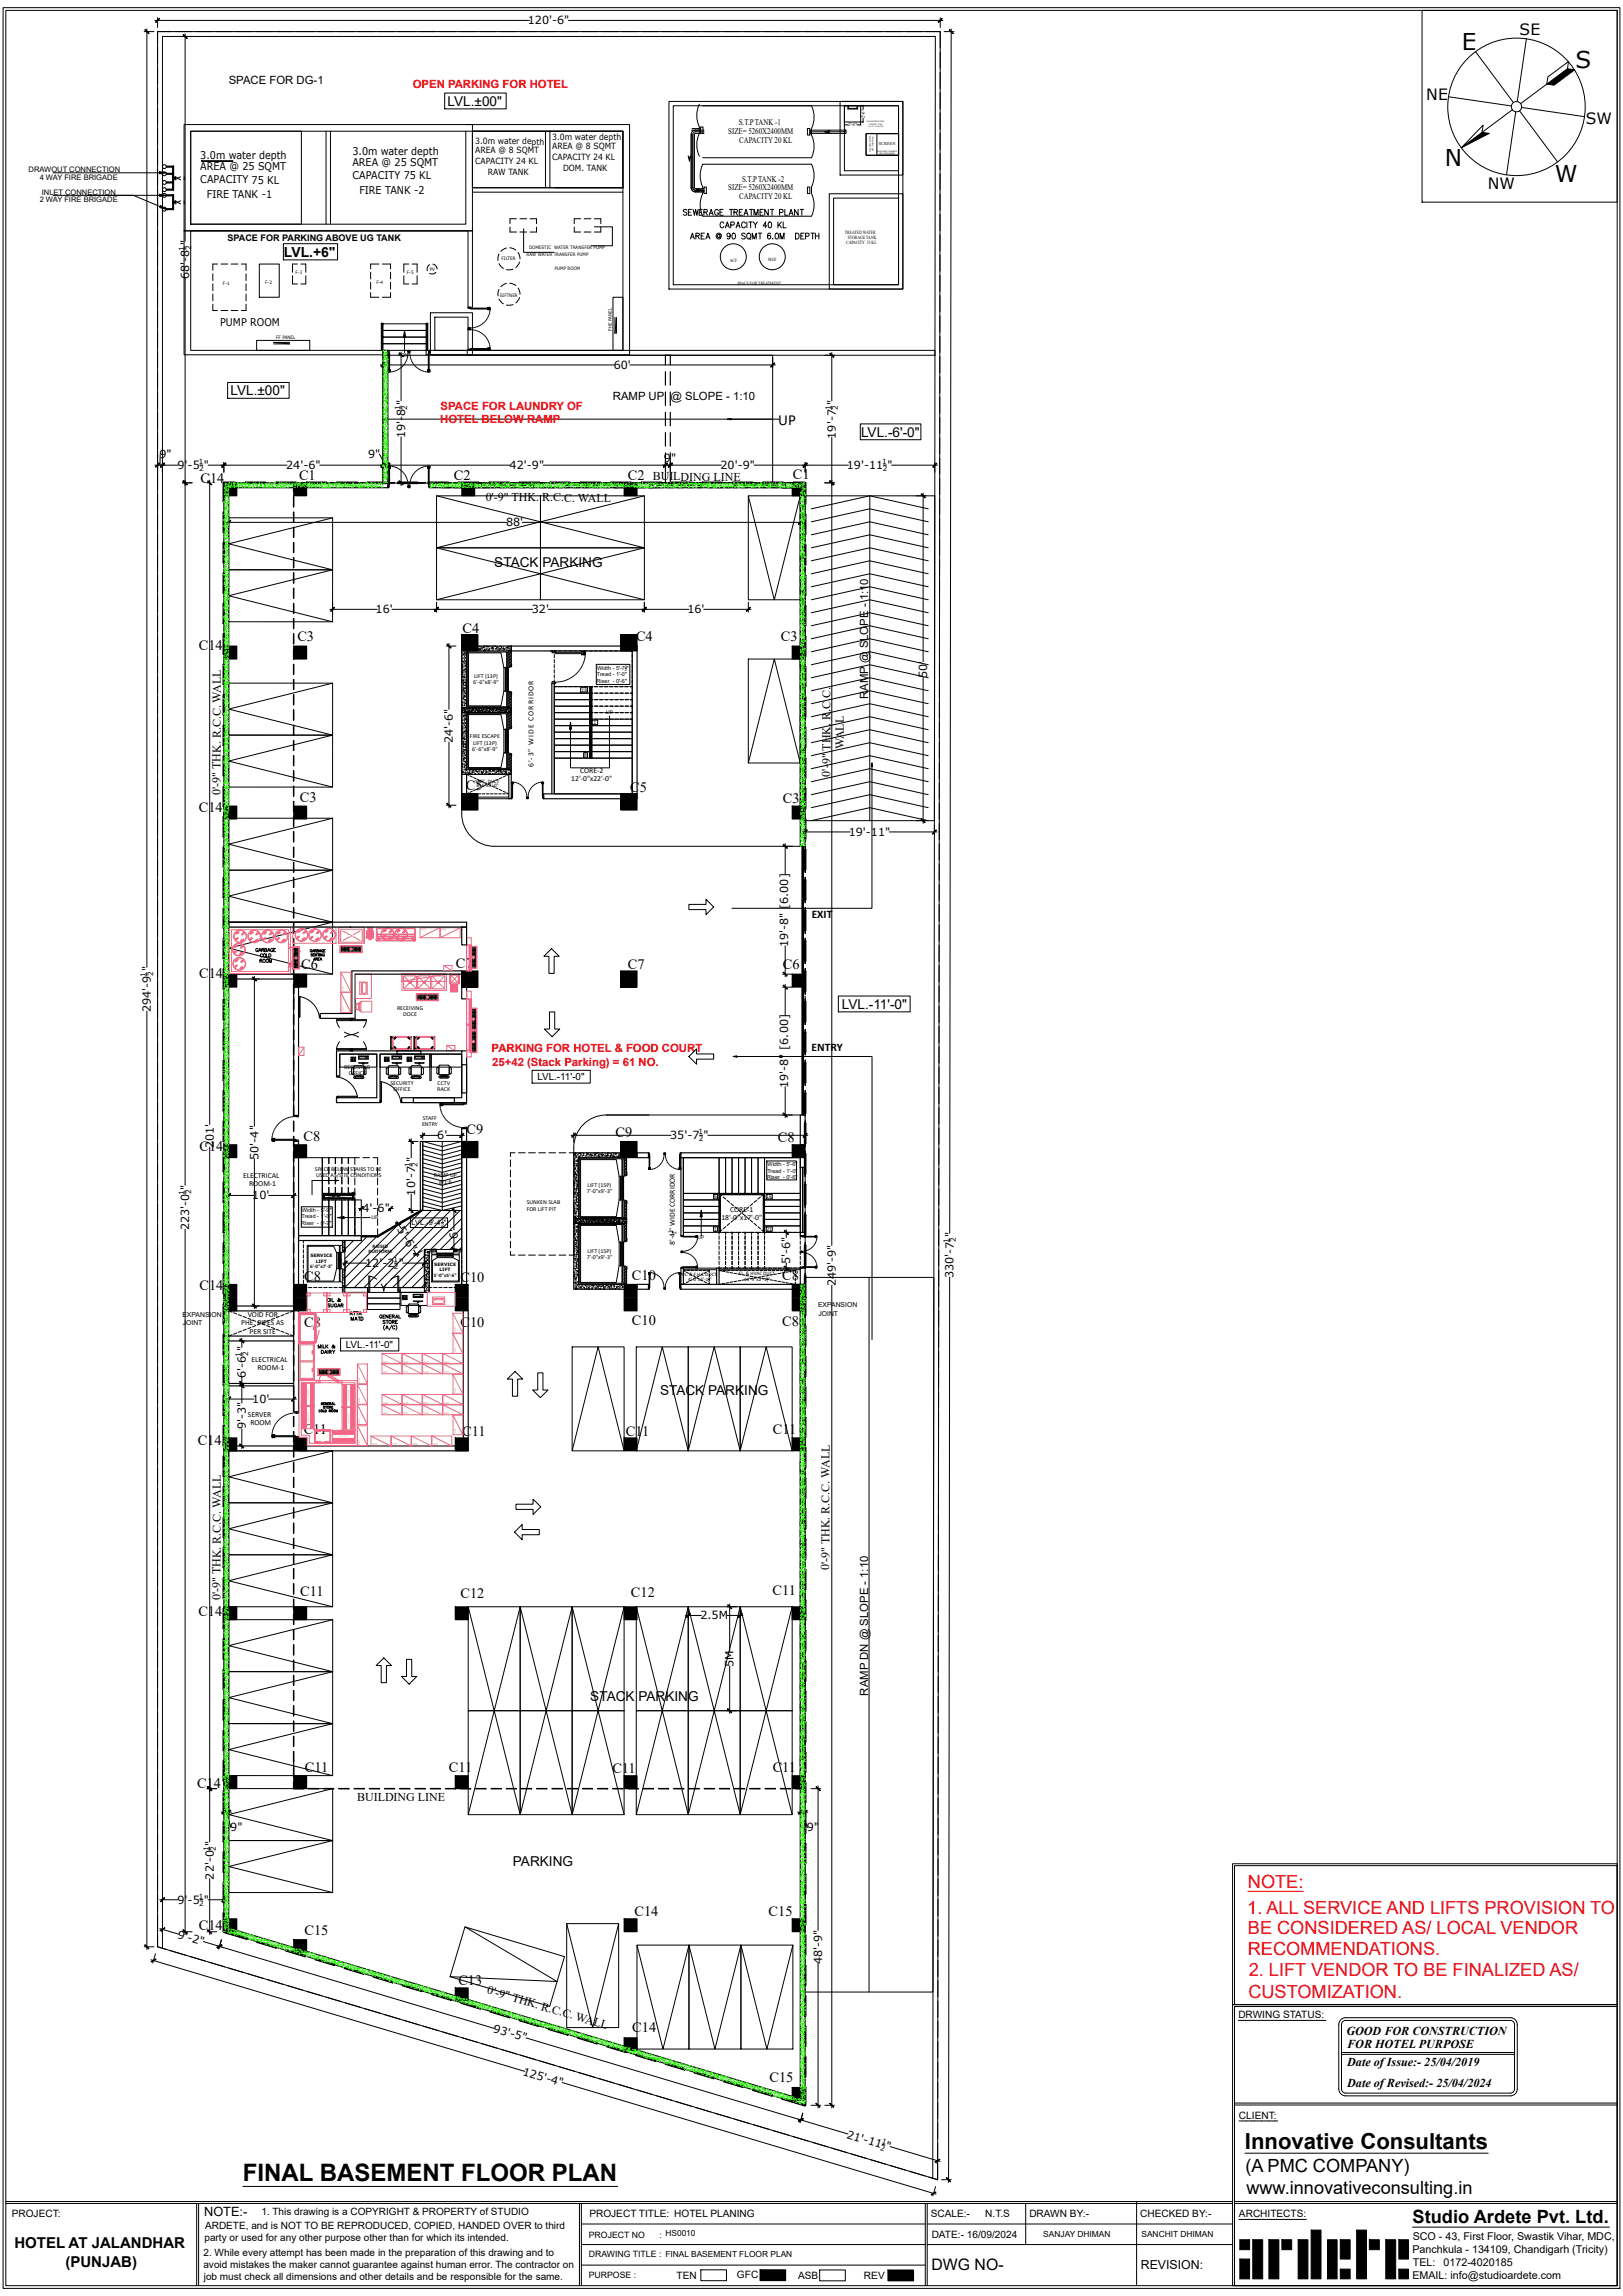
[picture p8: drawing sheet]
<svg xmlns="http://www.w3.org/2000/svg" width="420mm" height="594mm" viewBox="0 0 420 594" stroke-linecap="round" stroke-linejoin="round" font-family="sans-serif">
<defs><g id="words">
<text font-size="6.2" x="62.9" y="564.3">FINAL BASEMENT FLOOR PLAN</text>
<g font-size="6">
<text x="378.3" y="12.9">E</text>
<text x="407.7" y="17.7">S</text>
<text x="373.9" y="43">N</text>
<text x="402.3" y="47.1">W</text>
</g>
<text font-size="5.7" x="322.2" y="555.8">Innovative Consultants</text>
<g font-size="4.7" fill="#e21503">
<text x="322.9" y="488.3">NOTE:</text>
<text x="322.8" y="495.1">1. ALL SERVICE AND LIFTS PROVISION TO</text>
<text x="322.9" y="500.5">BE CONSIDERED AS/ LOCAL VENDOR</text>
<text x="322.9" y="505.8">RECOMMENDATIONS.</text>
<text x="323.1" y="511.2">2. LIFT VENDOR TO BE FINALIZED AS/</text>
<text x="323.1" y="516.8">CUSTOMIZATION.</text>
</g>
<g font-size="4.7">
<text x="322.3" y="562">(A PMC COMPANY)</text>
<text x="322.6" y="567.6">www.innovativeconsulting.in</text>
<text x="365.5" y="575.2">Studio Ardete Pvt. Ltd.</text>
</g>
<text font-size="4.1" x="241.1" y="587.3">DWG NO-</text>
<g font-size="4">
<text x="393.3" y="9.1">SE</text>
<text x="369.1" y="25.9">NE</text>
<text x="410.4" y="32.2">SW</text>
<text x="385" y="48.8">NW</text>
<text x="201.4" y="109.8">UP</text>
</g>
<g font-size="3.9">
<text x="3.7" y="581.7">HOTEL AT JALANDHAR</text>
<text x="16.9" y="586.4">(PUNJAB)</text>
</g>
<g font-size="3.7">
<text x="51.9" y="124.9">C14</text>
<text x="77.4" y="124.3">C1</text>
<text x="117.5" y="124.2">C2</text>
<text x="162.5" y="124.1">C2</text>
<text x="205.1" y="123.9">C1</text>
<text x="77" y="165.8">C3</text>
<text x="119.7" y="163.8">C4</text>
<text x="164.6" y="165.9">C4</text>
<text x="202.1" y="165.8">C3</text>
<text x="51.5" y="168.2">C14</text>
<text x="77.6" y="207.6">C3</text>
<text x="120.6" y="204.3">C5</text>
<text x="163.1" y="204.9">C5</text>
<text x="202.6" y="207.7">C3</text>
<text x="51.4" y="210.1">C14</text>
<text x="77.9" y="250.8">C6</text>
<text x="118" y="250.5">C7</text>
<text x="162.5" y="250.7">C7</text>
<text x="202.6" y="250.7">C6</text>
<text x="51.5" y="253.1">C14</text>
<text x="120.7" y="293.4">C9</text>
<text x="51.6" y="297.7">C14</text>
<text x="78.6" y="295.2">C8</text>
<text x="159.3" y="294.1">C9</text>
<text x="201.3" y="295.5">C8</text>
<text x="51.6" y="333.8">C14</text>
<text x="78.7" y="331.5">C8</text>
<text x="119.2" y="331.7">C10</text>
<text x="163.5" y="331.1">C10</text>
<text x="202.4" y="331.3">C8</text>
<text x="78.7" y="343.2">C8</text>
<text x="119.2" y="343.2">C10</text>
<text x="163.5" y="342.8">C10</text>
<text x="202.4" y="343">C8</text>
<text x="78.6" y="371.1">C11</text>
<text x="119.6" y="371.5">C11</text>
<text x="162" y="371.5">C11</text>
<text x="200" y="370.9">C11</text>
<text x="51.2" y="373.7">C14</text>
<text x="77.7" y="412.8">C11</text>
<text x="119.2" y="413.3">C12</text>
<text x="163.3" y="413.3">C12</text>
<text x="199.9" y="412.6">C11</text>
<text x="51.3" y="418.1">C14</text>
<text x="78.9" y="458.5">C11</text>
<text x="116.1" y="458.4">C11</text>
<text x="158.5" y="458.6">C11</text>
<text x="200" y="458.5">C11</text>
<text x="51" y="462.5">C14</text>
<text x="164.2" y="495.7">C14</text>
<text x="198.9" y="495.7">C15</text>
<text x="51.5" y="499.3">C14</text>
<text x="78.8" y="500.5">C15</text>
<text x="118.6" y="513.5">C13</text>
<text x="163.6" y="525.7">C14</text>
<text x="199.1" y="538.6">C15</text>
</g>
<text font-size="3.6" x="73.5" y="66.5">LVL.+6&quot;</text>
<g font-size="3.5">
<text x="115.8" y="27.4">LVL.±00&quot;</text>
<text x="59.6" y="102.3">LVL.±00&quot;</text>
<text x="222.8" y="113">LVL.-6'-0&quot;</text>
<text x="127.9" y="146.6">STACK PARKING</text>
<text x="217.9" y="261.1">LVL.-11'-0&quot;</text>
<text x="170.8" y="360.9">STACK PARKING</text>
<text x="152.8" y="440.2">STACK PARKING</text>
<text x="132.7" y="482.8">PARKING</text>
</g>
<text font-size="3.3" x="52.8" y="573.4">NOTE:-</text>
<text font-size="3.2" x="295.2" y="587">REVISION:</text>
<g font-size="3.1">
<text x="168.9" y="124.3">BUILDING LINE</text>
<text x="125.7" y="129.7">0'-9&quot; THK. R.C.C. WALL</text>
<text x="218.4" y="193.8" transform="rotate(-90 218.4 193.8)">WALL</text>
<text x="214.9" y="200.9" transform="rotate(-90 214.9 200.9)">0'-9&quot; THK. R.C.C.</text>
<text x="57.1" y="205.6" transform="rotate(-90 57.1 205.6)">0'-9&quot; THK. R.C.C. WALL</text>
<text x="214.6" y="406.2" transform="rotate(-90 214.6 406.2)">0'-9&quot; THK. R.C.C. WALL</text>
<text x="57.1" y="414" transform="rotate(-90 57.1 414)">0'-9&quot; THK. R.C.C. WALL</text>
<text x="92.4" y="465.9">BUILDING LINE</text>
<text x="125.9" y="515.7" transform="rotate(17 125.9 515.7)">0'-9&quot; THK. R.C.C. WALL</text>
<text x="348.4" y="526.4">GOOD FOR CONSTRUCTION</text>
<text x="348.6" y="529.9">FOR HOTEL PURPOSE</text>
<text x="348.6" y="534.6">Date of Issue:- 25/04/2019</text>
<text x="348.6" y="539.9">Date of Revised:- 25/04/2024</text>
</g>
<g font-size="3">
<text x="210.1" y="237.4">EXIT</text>
<text x="210" y="272">ENTRY</text>
</g>
<g font-size="2.9">
<text x="136.6" y="6.3">120'-6&quot;</text>
<text x="59.2" y="21.6">SPACE FOR DG-1</text>
<text x="48.9" y="72.2" transform="rotate(-90 48.9 72.2)">68'-8 &quot;</text>
<text x="158.8" y="95.4">60'</text>
<text x="158.6" y="103.5">RAMP UP @ SLOPE - 1:10</text>
<text x="104.8" y="113.4" transform="rotate(-90 104.8 113.4)">19'-8 &quot;</text>
<text x="216.3" y="113.5" transform="rotate(-90 216.3 113.5)">19'-7 &quot;</text>
<text x="41.3" y="118.6">9&quot;</text>
<text x="95.3" y="118.5">9&quot;</text>
<text x="171.8" y="119.6">9&quot;</text>
<text x="45.9" y="121.4">9'-5 &quot;</text>
<text x="74.1" y="121.4">24'-6&quot;</text>
<text x="131.9" y="121.4">42'-9&quot;</text>
<text x="186.4" y="121.4">20'-9&quot;</text>
<text x="219.1" y="121.4">19'-11 &quot;</text>
<text x="130.9" y="136.2">88'</text>
<text x="97.2" y="158.7">16'</text>
<text x="137.6" y="158.7">32'</text>
<text x="177.9" y="158.7">16'</text>
<text x="239.9" y="175.4" transform="rotate(-90 239.9 175.4)">50'</text>
<text x="224.7" y="180.8" transform="rotate(-90 224.7 180.8)">RAMP @ SLOPE - 1:10</text>
<text x="117.2" y="192.2" transform="rotate(-90 117.2 192.2)">24'-6&quot;</text>
<text x="219.6" y="216.3">19'-11&quot;</text>
<text x="204" y="245.1" transform="rotate(-90 204 245.1)">19'-8&quot; [6.00]</text>
<text x="39" y="261.8" transform="rotate(-90 39 261.8)">294'-9 &quot;</text>
<text x="204" y="281.5" transform="rotate(-90 204 281.5)">19'-8&quot; [6.00]</text>
<text x="55.3" y="297" transform="rotate(-90 55.3 297)">201'</text>
<text x="113.2" y="294.8">6'</text>
<text x="173.4" y="294.7">35'-7 &quot;</text>
<text x="66.9" y="300.1" transform="rotate(-90 66.9 300.1)">50'-4&quot;</text>
<text x="65.3" y="310.3">10'</text>
<text x="107.4" y="309.3" transform="rotate(-90 107.4 309.3)">10'-7 &quot;</text>
<text x="93.8" y="313.7">4'-6&quot;</text>
<text x="102.7" y="318" transform="rotate(60 102.7 318)">5'-6&quot;</text>
<text x="48.9" y="318.3" transform="rotate(-90 48.9 318.3)">223'-0 &quot;</text>
<text x="118.5" y="320.6" transform="rotate(-90 118.5 320.6)">6'</text>
<text x="94.5" y="327.8">12'-2 &quot;</text>
<text x="204.5" y="327" transform="rotate(-90 204.5 327)">5'-6&quot;</text>
<text x="216.3" y="332.7" transform="rotate(-90 216.3 332.7)">249'-9&quot;</text>
<text x="246.8" y="330.7" transform="rotate(-90 246.8 330.7)">330'-7 &quot;</text>
<text x="63.6" y="356.5" transform="rotate(-90 63.6 356.5)">6'-6 &quot;</text>
<text x="65.3" y="363">10'</text>
<text x="63.6" y="369.8" transform="rotate(-90 63.6 369.8)">9'-3&quot;</text>
<text x="181.3" y="419">2.5M</text>
<text x="189.9" y="431.3" transform="rotate(-90 189.9 431.3)">5M</text>
<text x="224.7" y="438.7" transform="rotate(-90 224.7 438.7)">RAMP DN @ SLOPE - 1:10</text>
<text x="59.6" y="473.8">9&quot;</text>
<text x="208.8" y="473.8">9&quot;</text>
<text x="55.3" y="486.3" transform="rotate(-90 55.3 486.3)">22'-0 &quot;</text>
<text x="45.9" y="492.5">9'-5 &quot;</text>
<text x="45.8" y="501.3" transform="rotate(17 45.8 501.3)">9'-2&quot;</text>
<text x="212.7" y="508.1" transform="rotate(-90 212.7 508.1)">48'-9&quot;</text>
<text x="127.5" y="525.7" transform="rotate(17 127.5 525.7)">93'-5&quot;</text>
<text x="135.1" y="536.8" transform="rotate(17 135.1 536.8)">125'-4&quot;</text>
<text x="218.9" y="553" transform="rotate(17 218.9 553)">21'-11 &quot;</text>
</g>
<g font-size="2.9" fill="#f50000">
<text x="106.8" y="22.7">OPEN PARKING FOR HOTEL</text>
<text x="114" y="106">SPACE FOR LAUNDRY OF</text>
<text x="113.9" y="109.5">HOTEL BELOW RAMP</text>
<text x="127.2" y="272.3">PARKING FOR HOTEL &amp; FOOD COURT</text>
<text x="127.4" y="275.8">25+42 (Stack Parking) = 61 NO.</text>
</g>
<g font-size="2.8">
<text x="51.8" y="41.1">3.0m water depth</text>
<text x="91.2" y="40.1">3.0m water depth</text>
<text x="51.8" y="44">AREA @ 25 SQMT</text>
<text x="51.8" y="47.4">CAPACITY 75 KL</text>
<text x="91.2" y="42.9">AREA @ 25 SQMT</text>
<text x="91.2" y="46.4">CAPACITY 75 KL</text>
<text x="53.6" y="51.2">FIRE TANK -1</text>
<text x="93" y="50.2">FIRE TANK -2</text>
<text x="57" y="84.3">PUMP ROOM</text>
<text x="365.6" y="579.5">SCO - 43, First Floor, Swastik Vihar, MDC,</text>
<text x="365.5" y="582.8">Panchkula - 134109, Chandigarh (Tricity)</text>
<text x="365.6" y="586.1">TEL:</text>
<text x="373.5" y="586.1">0172-4020185</text>
<text x="365.5" y="589.5">EMAIL: info@studioardete.com</text>
</g>
<g font-size="2.6">
<text x="139.1" y="279.5">LVL.-11'-0&quot;</text>
<text x="89.5" y="348.7">LVL.-11'-0&quot;</text>
<text x="320.5" y="522.1">DRWING STATUS:</text>
<text x="320.6" y="548.2">CLIENT:</text>
<text x="3" y="573.5">PROJECT:</text>
<text x="67.7" y="573.2">1. This drawing is a COPYRIGHT &amp; PROPERTY of STUDIO</text>
<text x="152.5" y="573.5">PROJECT TITLE: HOTEL PLANING</text>
<text x="240.8" y="573.6">SCALE:-</text>
<text x="255" y="573.6">N.T.S</text>
<text x="266.4" y="573.5">DRAWN BY:-</text>
<text x="295" y="573.6">CHECKED BY:-</text>
<text x="320.6" y="573.6">ARCHITECTS:</text>
<text x="52.9" y="579.9">party or used for any other purpose other than for which its intended.</text>
<text x="53.1" y="576.7">ARDETE, and is NOT TO BE REPRODUCED, COPIED, HANDED OVER to third</text>
<text x="241.1" y="578.9">DATE:- 16/09/2024</text>
<text x="52.6" y="586.9">avoid mistakes the maker cannot guarantee against human error. The contractor on</text>
<text x="52.7" y="583.7">2. While every attempt has been made in the preparation of this drawing and to</text>
<text x="52.7" y="590">job must check all dimensions and other details and be responsible for the same.</text>
<text x="175.1" y="589.6">TEN</text>
<text x="190.7" y="589.4">GFC</text>
<text x="206.5" y="589.5">ASB</text>
<text x="223.6" y="589.6">REV</text>
</g>
<g font-size="2.3">
<text x="58.8" y="62.4">SPACE FOR PARKING ABOVE UG TANK</text>
<text x="152.4" y="578.9">PROJECT NO</text>
<text x="170.6" y="578.9">: HS0010</text>
<text x="152.4" y="584">DRAWING TITLE : FINAL BASEMENT FLOOR PLAN</text>
<text x="152.4" y="589.3">PURPOSE :</text>
</g>
<g font-size="2.2">
<text x="188.4" y="34.7">SIZE= 5260X2400MM</text>
<text x="191.2" y="32.4">S.T.P TANK -1</text>
<text x="123" y="39.6">AREA @ 8 SQMT</text>
<text x="123" y="37.3">3.0m water depth</text>
<text x="142.9" y="38.6">AREA @ 8 SQMT</text>
<text x="142.9" y="41.3">CAPACITY 24 KL</text>
<text x="142.9" y="36.3">3.0m water depth</text>
<text x="191.3" y="36.9">CAPACITY 20 KL</text>
<text x="123" y="42.4">CAPACITY 24 KL</text>
<text x="126.2" y="45.4">RAW TANK</text>
<text x="145.7" y="44.3">DOM. TANK</text>
<text x="192" y="47">S.T.P TANK -2</text>
<text x="188.4" y="49.2">SIZE= 5260X2400MM</text>
<text x="191.3" y="51.5">CAPACITY 20 KL</text>
<text x="270" y="578.7">SANJAY DHIMAN</text>
<text x="295.4" y="578.7">SANCHIT DHIMAN</text>
</g>
<g font-size="2">
<text x="7.4" y="44.5">DRAWOUT CONNECTION</text>
<text x="10.3" y="46.5">4 WAY FIRE BRIGADE</text>
<text x="10.3" y="52.3">2 WAY FIRE BRIGADE</text>
<text x="10.8" y="50.3">INLET CONNECTION</text>
<text x="138" y="198.5" transform="rotate(-90 138 198.5)">6'-3&quot; WIDE CORRIDOR</text>
<text x="147.8" y="202.1">12'-0&quot;x22'-0&quot;</text>
<text x="150.1" y="200">CORE-2</text>
<text x="62.9" y="304.7">ELECTRICAL</text>
<text x="64.5" y="306.8">ROOM-1</text>
<text x="186.7" y="315.7">18'-0&quot;x17'-0&quot;</text>
<text x="189" y="313.6">CORE-1</text>
<text x="174.7" y="322" transform="rotate(-90 174.7 322)">8'-4 &quot; WIDE CORRIDOR</text>
<text x="64.1" y="340.8">VOID FOR</text>
<text x="62.4" y="342.9">PHE. PIPES AS</text>
<text x="64.6" y="345">PER SITE</text>
<text x="65.1" y="352.3">ELECTRICAL</text>
<text x="66.6" y="354.4">ROOM-1</text>
<text x="64.1" y="366.5">SERVER</text>
<text x="64.8" y="368.7">ROOM</text>
</g>
<g font-size="1.9">
<text x="47.7" y="64.8" transform="rotate(-90 47.7 64.8)">1</text>
<text x="49.5" y="64.7" transform="rotate(-90 49.5 64.7)">2</text>
<text x="103.5" y="106.1" transform="rotate(-90 103.5 106.1)">1</text>
<text x="105.4" y="106" transform="rotate(-90 105.4 106)">2</text>
<text x="215" y="106.2" transform="rotate(-90 215 106.2)">1</text>
<text x="216.9" y="106" transform="rotate(-90 216.9 106)">2</text>
<text x="51.4" y="120.1">1</text>
<text x="51.6" y="121.9">2</text>
<text x="228.3" y="120.1">1</text>
<text x="228.4" y="121.9">2</text>
<text x="37.8" y="252.7" transform="rotate(-90 37.8 252.7)">1</text>
<text x="39.6" y="252.5" transform="rotate(-90 39.6 252.5)">2</text>
<text x="180.7" y="293.5">1</text>
<text x="180.9" y="295.3">2</text>
<text x="106.2" y="302" transform="rotate(-90 106.2 302)">1</text>
<text x="108" y="301.9" transform="rotate(-90 108 301.9)">2</text>
<text x="47.7" y="309.1" transform="rotate(-90 47.7 309.1)">1</text>
<text x="49.5" y="309" transform="rotate(-90 49.5 309)">2</text>
<text x="106.5" y="317">LVL.-9'-4 &quot;</text>
<text x="245.5" y="321.5" transform="rotate(-90 245.5 321.5)">1</text>
<text x="247.4" y="321.4" transform="rotate(-90 247.4 321.4)">2</text>
<text x="101.8" y="326.6">1</text>
<text x="101.9" y="328.4">2</text>
<text x="62.3" y="351" transform="rotate(-90 62.3 351)">1</text>
<text x="64.2" y="350.9" transform="rotate(-90 64.2 350.9)">2</text>
<text x="54" y="478.9" transform="rotate(-90 54 478.9)">1</text>
<text x="55.9" y="478.8" transform="rotate(-90 55.9 478.8)">2</text>
<text x="51.4" y="491.2">1</text>
<text x="51.6" y="493.1">2</text>
<text x="227.7" y="556.2" transform="rotate(17 227.7 556.2)">2</text>
<text x="228.1" y="554.4" transform="rotate(17 228.1 554.4)">1</text>
</g>
<g font-size="1.8">
<text x="47.2" y="340.7">EXPANSION</text>
<text x="211.7" y="338.2">EXPANSION</text>
<text x="211.8" y="340.4">JOINT</text>
<text x="47.3" y="342.8">JOINT</text>
</g>
<g font-size="1.5">
<text x="122.5" y="177">6'-6&quot;x8'-9&quot;</text>
<text x="122.7" y="175.3">LIFT (13P)</text>
<text x="121.6" y="191">FIRE ESCAPE</text>
<text x="122.2" y="194.4">6'-6&quot;x8'-9&quot;</text>
<text x="122.4" y="192.7">LIFT (13P)</text>
<text x="102.7" y="261.2">RECEIVING</text>
<text x="104.4" y="262.8">DOCE</text>
<text x="89.1" y="276.6">RECEIVING</text>
<text x="90.3" y="278.2">OFFICE</text>
<text x="101" y="280.6">SECURITY</text>
<text x="113.2" y="280.7">CCTV</text>
<text x="101.9" y="282.2">OFFICE</text>
<text x="113.2" y="282.3">RACK</text>
<text x="109.2" y="291.4">ENTRY</text>
<text x="109.4" y="289.8">STAFF</text>
<text x="81.5" y="302.9">SPACE BELOW STAIRS TO BE</text>
<text x="81.8" y="304.6">USED AS/SITE CONDITIONS</text>
<text x="112.3" y="304.6">RAMP UP</text>
<text x="113.6" y="306.3">@1:6</text>
<text x="136.3" y="311.6">SUNKEN SLAB</text>
<text x="151.8" y="308.8">7'-0&quot;x9'-3&quot;</text>
<text x="152.1" y="307.1">LIFT (15P)</text>
<text x="136.3" y="313.4">FOR LIFT PIT</text>
<text x="151.8" y="325.8">7'-0&quot;x9'-3&quot;</text>
<text x="152.1" y="324.1">LIFT (15P)</text>
</g>
<g font-size="1.4">
<text x="154.5" y="173.3">Width - 5'-7 &quot;</text>
<text x="154.4" y="176.7">Riser - 0'-6&quot;</text>
<text x="154.5" y="175">Tread - 1'-0&quot;</text>
<text x="198.5" y="305.1">Riser - 0'-6&quot;</text>
<text x="198.6" y="303.4">Tread - 1'-0&quot;</text>
<text x="198.6" y="301.6">Width - 5'-6&quot;</text>
<text x="78" y="316.8">Riser - 0'-7&quot;</text>
<text x="78.1" y="315.1">Tread - 1'-0&quot;</text>
<text x="78.1" y="313.4">Width - 5'-9&quot;</text>
<text x="173.9" y="319.1" transform="rotate(-90 173.9 319.1)">1</text>
<text x="175.1" y="319.1" transform="rotate(-90 175.1 319.1)">2</text>
</g>
<g font-size="1.3">
<text x="103.7" y="92.4">DN</text>
<text x="156.9" y="184.8">UP</text>
<text x="123.1" y="202.5">ELEC. DUCT</text>
<text x="123.4" y="203.6">6'-6&quot;x3'-0&quot;</text>
<text x="96.1" y="315.5">UP</text>
<text x="114.1" y="316.2">1</text>
<text x="114.2" y="317.4">2</text>
<text x="96.4" y="322.8">RAISED</text>
<text x="180.5" y="320.6">UP</text>
<text x="80.3" y="328.1">6'-0&quot;x7'-3&quot;</text>
<text x="95.4" y="324.2">PLATFORM</text>
<text x="191.2" y="330">EL. &amp; HVAC DUCT</text>
<text x="112.3" y="330.3">5'-0&quot;x5'-6&quot;</text>
<text x="176.5" y="330">PL. &amp; F.H.C DUCT</text>
<text x="178.1" y="331.4">4'-0&quot;x2'-1 &quot;</text>
<text x="192.6" y="331.4">11'-9&quot;x2'-1 &quot;</text>
</g>
<g font-size="1.2">
<text x="219.5" y="32.7">2'-6&quot;</text>
<text x="223.8" y="30.6" transform="rotate(-90 223.8 30.6)">2'-6&quot;</text>
<text x="136.9" y="64.5">DOMESTIC WATER TRANSFER PUMP</text>
<text x="218.6" y="60.5">TREATED WATER</text>
<text x="219" y="63">CAPACITY 35 KL</text>
<text x="219.4" y="61.8">STORAGE TANK</text>
<text x="76.5" y="71">F-3</text>
<text x="105.3" y="71">F-5</text>
<text x="111.2" y="70.1">PV</text>
<text x="129.8" y="67.3">FILTER</text>
<text x="136.3" y="66.2">RAW WATER TRANSFER PUMP</text>
<text x="143.6" y="69.8">PUMP ROOM</text>
<text x="188.8" y="67.7">ACF</text>
<text x="198.8" y="67.6">MGF</text>
<text x="57.7" y="73.8">F-1</text>
<text x="68.6" y="73.5">F-2</text>
<text x="97.4" y="73.5">F-4</text>
<text x="129.3" y="76.8">SIFTNER</text>
<text x="190.8" y="73.6">SPACE FOR TREATMENT</text>
<text x="71.5" y="87.8">FF PANEL</text>
<text x="158.4" y="85.6" transform="rotate(-90 158.4 85.6)">PHE PANEL</text>
<text x="150.5" y="178.9">18</text>
<text x="153.6" y="187.3">1</text>
<text x="151.2" y="195.7">8</text>
<text x="184.8" y="310">6</text>
<text x="198.3" y="310">16</text>
<text x="184.8" y="318.4">1</text>
<text x="198.3" y="318.4">21</text>
<text x="80.4" y="325.3">SERVICE</text>
<text x="81.7" y="326.7">LIFT</text>
<text x="112.4" y="327.4">SERVICE</text>
<text x="113.7" y="328.8">LIFT</text>
</g>
<text font-size="1.1" x="227.4" y="37.4">SCREEN</text>
<g font-size="1">
<text x="161.7" y="172.7">1</text>
<text x="161.7" y="173.6">2</text>
</g>
<g font-size=".9">
<text x="183.2" y="331.7">2</text>
<text x="183.2" y="330.9">1</text>
<text x="198.3" y="331.6">2</text>
<text x="198.3" y="330.8">1</text>
</g>
<g font-size=".6">
<text x="224.3" y="31.7">EQUALIZATION TANK</text>
<text x="224.7" y="32.8">3.0 x 2.5 x 2.5m (TD)</text>
<text x="224.9" y="32.3">CAPACITY 18 KL</text>
<text x="225.4" y="39.4" transform="rotate(-90 225.4 39.4)">OIL &amp; GREASE TRAP</text>
<text x="226" y="39.1" transform="rotate(-90 226 39.1)">SIZE 1500x1000mm</text>
<text x="227" y="39.3">BAR SCREEN CHAMBER</text>
<text x="227.6" y="39.9">SIZE 1000X1000MM</text>
</g>
<g font-size=".6" fill="#f5648f">
<text x="99.1" y="352.5">1836</text>
<text x="104.3" y="352.5">1836</text>
<text x="109.6" y="352.5">1836</text>
<text x="114.9" y="352.5">1836</text>
<text x="99.1" y="355.2">1836</text>
<text x="104.3" y="355.2">1836</text>
<text x="109.6" y="355.2">1836</text>
<text x="114.9" y="355.2">1836</text>
<text x="99.1" y="363.1">1836</text>
<text x="99.1" y="365.8">1836</text>
<text x="104.3" y="363.1">1836</text>
<text x="104.3" y="365.8">1836</text>
<text x="109.6" y="363.1">1836</text>
<text x="109.6" y="365.8">1836</text>
<text x="114.9" y="363.1">1836</text>
<text x="114.9" y="365.8">1836</text>
<text x="96.2" y="373.9">1836</text>
<text x="101.5" y="373.9">1836</text>
<text x="106.7" y="373.9">1836</text>
<text x="112" y="373.9">1836</text>
</g>
</g></defs>
<!-- layer: TITLE -->
<g fill="#000">
<path d="M196.7 587.2h6.6v2.8h-6.6z" fill-rule="evenodd"/>
<path d="M229.8 587.2h6.6v2.8h-6.6z" fill-rule="evenodd"/>
</g>
<!-- layer: I-TXT -->
<path d="M320.5 522.7h22.6M320.6 548.7h10M322.2 557.1h62.9M320.6 574.2h17.5M365.5 576.2h51" fill="none" stroke="#000" stroke-width=".26"/>
<!-- layer: Format -->
<g fill="none" stroke="#000" stroke-width=".26">
<path d="M.8 2h418.4v590h-418.4zM1.5 2.7h417v588.6h-417zM319 482.2h99.5v36.4h-99.5zM319.5 482.7h99v35.9h-99zM319 518.6h99.5v72.7h-99.5zM319.5 519.1h99v72.2h-99zM319.5 544.6h99M319.5 544.1h99M1.5 570.1h317.5M1.5 569.6h317.5M50.9 570.1v21.2M51.4 570.1v21.2"/>
<path d="M149.9 570.1v21.2M150.4 575.4h89M150.4 570.1v21.2M239.4 570.1v21.2M239.9 575.4h79.1M239.9 570.1v21.2M265.4 570.1v10.6M294.1 569.8v21.3M319.5 570.1h99M319.5 569.6h99M320.8 579.4h2.6v2.6h-2.6zM324.2 579.4h2.6v10.2h-2.6z"/>
<path d="M328.4 579.4h2.5v10.2h-2.5zM331.7 579.4h2.6v2.6h-2.6zM335.9 579.4h2.6v10.2h-2.6zM339.3 577h2.5v12.6h-2.5zM343.5 579.4h2.5v10.2h-2.5zM346.8 579.4h2.6v5h-2.6zM351.1 577h2.5v12.6h-2.5zM354.4 579.4h2.5v2.6h-2.5zM358.6 579.4h2.6v10.2h-2.6zM362 579.4h2.5v5h-2.5zM150.4 580.7h89M150.4 586h89"/>
<path d="M239.9 580.7h79.1M320.8 584.4h.1M320.8 584.4h2.6v5.2h-2.6zM346.8 587h2.6v2.6h-2.6zM362 587h2.5v2.6h-2.5z"/>
</g>
<path d="M320.8 579.4v2.6h2.6v-2.6zM320.8 584.4v5.2h2.6v-5.2zM324.2 579.4v10.2h2.6v-10.2zM328.4 579.4v10.2h2.5v-10.2zM331.7 579.4v2.6h2.6v-2.6zM335.9 579.4v10.2h2.6v-10.2zM339.3 577v12.6h2.5v-12.6zM343.5 579.4v10.2h2.5v-10.2zM346.8 579.4v5h2.6v-5zM346.8 587v2.6h2.6v-2.6zM351.1 577v12.6h2.5v-12.6zM354.4 579.4v2.6h2.5v-2.6zM358.6 579.4v10.2h2.6v-10.2zM362 579.4v5h2.5v-5zM362 587v2.6h2.5v-2.6z" fill-rule="evenodd" fill="#000"/>
<!-- layer: TITLE -->
<path d="M62.9 565.7h96.9M181.4 587.2h6.6v2.8h-6.6zM196.7 587.2h6.6v2.8h-6.6zM212.1 587.3h6.7v2.8h-6.7zM229.8 587.3h6.6v2.8h-6.6z" fill="none" stroke="#000" stroke-width=".26"/>
<!-- layer: N- TEXT -->
<path d="M322.9 489.3h14.4" fill="none" stroke="#e21503" stroke-width=".26"/>
<!-- layer: 0 -->
<path d="M368 2.7h50.5v49.6h-50.5z" fill="none" stroke="#000" stroke-width=".26"/>
<!-- layer: SEAL -->
<path d="M347 522.5l1.2-.5h42.7a1.79 1.79 0 0 1 1.7 1.8v16.6a1.79 1.79 0 0 1-1.7 1.8h-42.7a1.79 1.79 0 0 1-1.8-1.8v-16.6zM347.2 531h44.7M347.2 531.5h44.7M347.6 522.9l.6-.2h42.7a1.08 1.08 0 0 1 1 1.1v16.6a1.08 1.08 0 0 1-1 1.1h-42.7a1.08 1.08 0 0 1-1-1.1v-16.6z" fill="none" stroke="#000" stroke-width=".26"/>
<!-- layer: Ramp -->
<g fill="none" stroke="#000" stroke-width=".26">
<path d="M99.1 91.9h100.9v33.1h-100.9zM120.9 90.6h121v1.3h-121zM99.1 108.4h102.5M188.2 108.4l1-.1v.3zM208.4 128.3h33.5l-.1 84h-33.4zM210 138.4l15.1-3.4 15.1 3.4M210 135l15.1-3.4 15.1 3.4M210 131.6l15.1-3.3 15.1 3.3M225.1 128.3v84M210 158.5l15.1-3.3 15.1 3.3M210 155.2l15.1-3.4 15.1 3.4M210 151.8l15.1-3.4 15.1 3.4"/>
<path d="M210 148.4l15.1-3.3 15.1 3.3M210 145.1l15.1-3.4 15.1 3.4M210 141.7l15.1-3.3 15.1 3.3M210 178.7l15.1-3.4 15.1 3.4M210 175.3l15.1-3.3 15.1 3.3M210 172l15.1-3.4 15.1 3.4M210 168.6l15.1-3.3 15.1 3.3M210 165.3l15.1-3.4 15.1 3.4M210 161.9l15.1-3.4 15.1 3.4M210 198.9l15.1-3.4 15.1 3.4M210 195.5l15.1-3.4 15.1 3.4M210 192.1l15.1-3.3 15.1 3.3"/>
<path d="M210 188.8l15.1-3.4 15.1 3.4M210 185.4l15.1-3.3 15.1 3.3M210 182.1l15.1-3.4 15.1 3.4M225.6 197.4l.2 .9h-.3zM225.6 198.3v36.7h-36.2M210 212.3l15.1-3.3 15.1 3.3M210 209l15.1-3.4 15.1 3.4M210 205.6l15.1-3.4 15.1 3.4M210 202.2l15.1-3.3 15.1 3.3M189.7 273.3l1-.1v.3zM190.7 273.3h35v73.3M109.4 295.3h10.1v17.9h-10.1z"/>
<path d="M109.4 295.3l5 1.3 5.1-1.3M109.4 296.4l5 1.4 5.1-1.4M109.4 297.5l5 1.4 5.1-1.4M109.4 298.6l5 1.4 5.1-1.4M109.4 299.8l5 1.3 5.1-1.3M114.4 295.3v17.9M109.4 300.9l5 1.3 5.1-1.3M109.4 302l5 1.3 5.1-1.3M109.4 303.1l5 1.3 5.1-1.3M109.4 304.2l5 1.3 5.1-1.3M109.4 305.3l5 1.4 5.1-1.4M109.4 306.4l5 1.4 5.1-1.4"/>
<path d="M109.4 307.5l5 1.4 5.1-1.4M109.4 308.7l5 1.3 5.1-1.3M109.4 309.8l5 1.3 5.1-1.3M109.4 310.9l5 1.3 5.1-1.3M109.4 312l5 1.2 5.1-1.2M208.4 335.6v-5.1h33.3l-.3 184.9h-33v-179.6M224.9 330.5v184.9"/>
</g>
<!-- layer: Cutout -->
<g fill="none" stroke="#000" stroke-width=".26">
<path d="M120.7 200.3l.6 .3M121.3 205.1l-.6 .3h.6M121.6 200.7l.6 .3M121.7 205.4h.7M122.2 204.7l-.6 .3M122.6 201.2l.6 .3M122.7 205.4h.7M123.2 204.3l-.6 .2M123.5 201.6l.6 .3M123.8 205.4h.7M124.1 203.8l-.6 .3M124.5 202.1l.6 .2"/>
<path d="M124.8 205.4h.7M125.1 203.4l-.6 .3M125.4 202.5l.6 .3M125.9 205.4h.7M126 202.9l-.6 .3M126.4 202.9l.6 .3M126.9 205.4h.7M127 202.5l-.6 .3M127.3 203.4l.7 .3M128 202.1l-.7 .2M128 205.4h.7M128.3 203.8l.6 .3"/>
<path d="M128.9 201.6l-.6 .3M129 205.4h.7M129.2 204.3l.7 .2M129.9 201.2l-.7 .3M130.1 205.4h.7M130.2 204.7l.6 .3M130.8 200.7l-.6 .3M131.1 205.1l.6 .3h-.6M131.7 200.3l-.6 .3M83.4 309.8v.6h.9M83.4 308.7h.9M83.4 308.7v.7"/>
<path d="M83.4 308.7l.8 .2M84.2 309.9l-.8 .2M84.6 309l.9 .2M84.6 310.4h.7M84.6 308.7h.7M85.5 309.7l-.9 .1M85.7 310.4h.7M85.7 308.7h.7M85.9 309.2l.9 .2-.9 .2M86.7 310.4h.7M86.7 308.7h.7M87.2 309.5l.8 .2"/>
<path d="M87.8 310.4h.7M87.8 308.7h.7M88 309.2l-.8 .1M88.5 309.8l.8 .1M88.8 310.4h.7M88.8 308.7h.7M89.3 308.9l-.8 .2M89.8 310l.8 .2M89.9 310.4h.7M89.9 308.7h.7M90.6 308.6l-.8 .2M90.9 310.4h.9"/>
<path d="M90.9 308.7h.9v.7M91.1 310.3l.7 .1M91.8 309.8v.6M91.8 308.4l-.7 .2M186.1 308.7h.4M186.1 318.8h.4M186.1 308.7v.7M186.1 309.8v.7M186.1 310.8v.7M186.1 311.9v.7M186.1 312.9v.7M186.1 314v.7"/>
<path d="M186.1 315v.7M186.1 316.1v.7M186.1 317.1v.7M186.1 318.2v.6M186.1 308.7l.7 .7M186.8 318.2l-.7 .6M186.9 308.7h.7M186.9 318.8h.7M187.1 309.7l.7 .5M187.8 317.4l-.7 .5M187.9 308.7h.7M187.9 318.8h.7"/>
<path d="M188.1 310.5l.7 .6M188.8 316.5l-.7 .6M189 308.7h.7M189 318.8h.7M189.1 311.4l.7 .5M189.8 315.6l-.7 .6M190 308.7h.7M190 318.8h.7M190.1 312.2l.7 .6M190.8 314.8l-.7 .6M191.1 308.7h.7M191.1 318.8h.7"/>
<path d="M191.1 313.1l.7 .5M191.8 313.9l-.7 .6M192.1 313.9l.7 .6M192.1 308.7h.7M192.1 318.8h.7M192.8 313.1l-.7 .5M193.1 314.8l.7 .6M193.2 308.7h.7M193.2 318.8h.7M193.8 312.2l-.7 .6M194.1 315.6l.7 .6M194.2 308.7h.7"/>
<path d="M194.2 318.8h.7M194.8 311.4l-.7 .5M195.1 316.5l.7 .6M195.3 308.7h.7M195.3 318.8h.7M195.8 310.5l-.7 .6M196.1 317.4l.7 .5M196.3 308.7h.7M196.3 318.8h.7M196.8 309.7l-.7 .5M197.1 318.2l.8 .6M197.4 308.7h.5"/>
<path d="M197.4 318.8h.5M197.9 308.7l-.8 .7M197.9 308.7v.7M197.9 309.8v.7M197.9 310.8v.7M197.9 311.9v.7M197.9 312.9v.7M197.9 314v.7M197.9 315v.7M197.9 316.1v.7M197.9 317.1v.7M197.9 318.2v.6"/>
<path d="M59.2 339.1l.8 .4M60.4 339.6l.9 .3M74.7 339.6l-.8 .3M76 339.1l-.9 .4M78.5 332.5v.6h.9M78.5 322v.9M78.5 323.3v.9M78.5 324.6v.9M78.5 325.9v.9M78.5 327.2v.9M78.5 328.6v.8M78.5 329.9v.8"/>
<path d="M78.5 331.2v.9M79.4 320.9h-.9v.6M79.8 333.1h.9M79.8 320.9h.9M81.2 333.1h.8M81.2 320.9h.8M82.5 333.1h.8M82.5 320.9h.8M83.8 333.1h.9M83.8 320.9h.9M85.1 333.1h.9M85.1 320.9h.9"/>
<path d="M86.4 333.1h.9M86.4 320.9h.9M87.7 333.1h.9M87.7 320.9h.9M111.1 323.9v.4M111.1 324.8v.8M111.1 326.1v.9M111.1 327.4v.9M111.1 328.7v.9M111.1 330v.9M111.1 331.3v.9M111.1 332.6v.5h.7"/>
<path d="M112.2 333.1h.9M113.5 333.1h.9M114.8 333.1h.9M116.2 333.1h.8M117.5 333.1h.8M119.5 332.6v.5h-.7M119.5 323.9v.4M119.5 324.8v.8M119.5 326.1v.9M119.5 327.4v.9M119.5 328.7v.9M119.5 330v.9"/>
<path d="M119.5 331.3v.9M177.3 332.1l-.5 .2M177.4 328.7h-.6l.5 .2M177.6 329.1l.6 .3M177.8 328.7h.7M178.2 331.6l-.6 .3M178.5 329.6l.6 .3M178.8 328.7h.7M179.1 331.1l-.6 .3M179.4 330.1l.6 .3M179.9 328.7h.7M180 330.6l-.6 .3"/>
<path d="M180.4 330.6l.6 .3M180.9 328.7h.7M181 330.1l-.6 .3M181.3 331.1l.6 .3M181.9 329.6l-.6 .3M182 328.7h.7M182.2 331.6l.6 .3M182.8 329.1l-.6 .3M183 328.7h.6M183.6 328.7l-.5 .2M183.6 331.7v.6l-.5-.2M183.6 328.7v.6"/>
<path d="M183.6 329.6v.7M183.6 330.7v.7M186.5 332.2l-.4 .1M186.8 328.8l.7 .2M186.9 328.7h-.8l.4 .1M187.2 328.7h.7M187.5 332l-.7 .1M187.9 329l.7 .2M188.3 328.7h.7M188.6 331.8l-.7 .2M188.9 329.2l.7 .1M189.3 328.7h.7"/>
<path d="M189.6 331.6l-.7 .2M189.9 329.4l.7 .1M190.4 328.7h.7M190.6 331.5l-.7 .1M191 329.6l.7 .1M191.4 328.7h.7M191.7 331.3l-.7 .1M192 329.8l.7 .1M192.5 328.7h.7M192.7 331.1l-.7 .1M193 330l.7 .1M193.5 328.7h.7"/>
<path d="M193.7 330.9l-.7 .1M194.1 330.2l.7 .1M194.6 328.7h.7M194.8 330.7l-.7 .1M195.1 330.3l.7 .2M195.6 328.7h.7M195.8 330.5l-.7 .1M196.1 330.5l.7 .1M196.7 328.7h.7M196.8 330.3l-.7 .2M197.2 330.7l.7 .1M197.7 328.7h.7"/>
<path d="M197.9 330.2l-.7 .1M198.2 330.9l.7 .1M198.8 328.7h.7M198.9 330l-.7 .1M199.2 331.1l.7 .1M199.8 328.7h.7M199.9 329.8l-.7 .1M200.3 331.3l.7 .1M200.9 328.7h.7M201 329.6l-.7 .1M201.3 331.5l.7 .1M201.9 328.7h.7"/>
<path d="M202 329.4l-.7 .1M202.3 331.6l.7 .2M203 328.7h.7M203 329.2l-.7 .1M203.4 331.8l.7 .2M204 328.7h.7M204.1 329l-.7 .2M204.4 332l.7 .1M205.1 328.7h.7M205.1 328.8l-.7 .2M205.8 328.7v.6M205.8 329.6v.7"/>
<path d="M205.8 330.7v.7M205.8 331.7v.6l-.4-.1M205.8 328.7l-.4 .1M60 345.3l-.8 .4M61.3 344.8l-.9 .4M61.7 340.1l.8 .3M62.5 344.4l-.8 .3M62.9 340.6l.8 .3M63.7 343.9l-.8 .3M64.1 341.1l.8 .3M64.9 343.4l-.8 .3M65.3 341.5l.9 .3"/>
<path d="M66.2 343l-.9 .3M66.6 342l.8 .3M67.4 342.5l-.8 .3M67.8 342.5l.8 .3M68.6 342l-.8 .3M69 343l.8 .3M69.8 341.5l-.8 .3M70.2 343.4l.9 .3M71.1 341.1l-.9 .3M71.5 343.9l.8 .3M72.3 340.6l-.8 .3M72.7 344.4l.8 .3"/>
<path d="M73.5 340.1l-.8 .3M73.9 344.8l.8 .4M75.1 345.3l.9 .4"/>
</g>
<!-- layer: Railing -->
<g fill="none" stroke="#000" stroke-width=".26">
<path d="M98.7 83.6h.4v.3zM98.7 83.6l.3 .3v6.7h-.3zM110.3 83.6h.4l-.3 .3zM110.7 83.6v7h-.3v-6.7zM152.6 177.8h.6l-.2 .2zM152.6 177.8l.2 .2v17.8l-.2 .2zM152.7 177.8v18.2M153 178l.2-.2v18.2l-.2-.2zM153.1 177.8v18.2M152.8 195.8l.4 .2h-.6zM83.7 309h7.8l-.2 .3h-7.3zM83.7 309l.3 .3v.6l-.3 .2z"/>
<path d="M84 309.9h7.3l.2 .2h-7.8zM91.5 309v1.1l-.2-.2v-.6zM186.2 308.8h11.6l-.3 .3h-11.1zM186.2 308.8l.2 .3v9.7h-.2zM197.8 308.8v10h-.3v-9.7z"/>
</g>
<path d="M83.7 310h7.8M83.7 309.2h7.8M186.2 309h11.6M186.3 308.8v10M197.6 308.8v10" fill="none" stroke="#000" stroke-width=".28"/>
<path d="M98.7 83.6h.4v.3zM110.3 83.6h.4l-.3 .3zM152.6 177.8h.6l-.2 .2zM152.8 195.8l.4 .2h-.6zM83.7 309l.3 .3v.6l-.3 .2zM91.5 309v1.1l-.2-.2v-.6z" fill="#000"/>
<!-- layer: STAIR TEXT -->
<g fill="none" stroke="#000" stroke-width=".26">
<path d="M104.7 85.5l.3 1.7h-.6zM104.7 87.2v4M150.3 177.9h1.7v1.2h-1.7zM154.3 171.9h8.7v5.2h-8.7zM161.7 172.8h.5M147.6 186.9l.3 1.7h-.5zM151 194.7h1v1.2h-1zM153.2 186.3h1.5v1.2h-1.5zM157.7 185.2v13.4h-10.1v-10M78 312.2h8v5.3h-8zM87.3 315l1.7-.3v.6zM89 315h6.8"/>
<path d="M181.5 313.1l.2 1.7h-.5zM181.5 314.8v4.9M184.6 317.4h1.1v1.2h-1.1zM184.6 309h1.1v1.2h-1.1zM198.3 309h1.5v1.2h-1.5zM198.3 317.4h1.5v1.2h-1.5zM198.4 300.4h7.7v4.9h-7.7z"/>
</g>
<path d="M104.7 85.5l.3 1.7h-.6zM147.6 186.9l.3 1.7h-.5zM87.3 315l1.7-.3v.6zM181.5 313.1l.2 1.7h-.5z" fill="#000"/>
<!-- layer: Wall -->
<g fill="none" stroke="#000" stroke-width=".3">
<path d="M172.2 94.4v-2.5h1.3v2.5M172.2 96.2v3.5M173.5 96.2v3.5M172.2 101.4v3.5M172.2 106.7v3.5M172.2 111.9v3.5M172.2 117.2v3.5M173.5 101.4v3.5M173.5 106.7v3.5M173.5 111.9v3.5M173.5 117.2v3.5M114.4 126.2h2.1"/>
<path d="M114.4 124.9h2.1M117.4 126.2h2.1M117.4 124.9h2.1M122.8 126.2h1.4M122.8 124.9h1.4M124.6 124.9v1.3M125.1 126.2h1.4M125.1 124.9h1.4M138 124.9v1.3M139.9 126.2h1M139.9 124.9h1M141.8 126.2h1.8"/>
<path d="M141.8 124.9h1.8M144.5 126.2h1M144.5 124.9h1M146.3 124.9v1.3M158.9 126.2h2.6M158.9 124.9h2.6M159.8 124.9v1.3M164.9 126.2h2.1M164.9 124.9h2.1M167.9 126.2h2.1M167.9 124.9h2.1M168.1 124.9v1.3"/>
<path d="M172.2 122.4v2.5h1.3v-2.5M181.5 124.9v1.3M183.4 126.2h1M183.4 124.9h1M185.3 126.2h1.8M185.3 124.9h1.8M187.9 126.2h1.1M187.9 124.9h1.1M189.8 124.9v1.3M202.4 126.2h2.6M202.4 124.9h2.6M203.3 124.9v1.3"/>
<path d="M207.1 128.3v2.6h1.3v-2.6M207.1 145.5v-1.2h1.3v1.2M207.1 151.6v1.3h1.3v-1.3M207.1 146.4v1.7M207.1 149v1.8M208.4 146.4v1.7M208.4 149v1.8M131.7 179.1h.6v4h-.6zM131.7 168.4h.6v4h-.6zM207.1 167.1v-.8h1.3v.8M207.1 170.5v1.7h1.3v-1.7M131.7 195.1h.6v4h-.6z"/>
<path d="M131.7 184.4h.6v4h-.6zM207.1 186.8v-1.1h1.3v1.1M207.1 192.9v1.1h1.3v-1.1M207.1 187.6v1.8M207.1 190.3v1.7M208.4 187.6v1.8M208.4 190.3v1.7M119.5 200.3h1.2v6.3h-1.2zM131.7 200.3h.6v6.3h-.6zM142.8 205.4v-28.6h.6v28.6M163.6 205.4v-37h-31.3v-1.3h32.6v39.5h-24.2v-1.2h24.2M207.1 208.5v-1.1h1.3v1.1"/>
<path d="M59.2 253.3h16.8M59.2 252h16.8M76 255.4h1.3v33.2h-1.3zM76 255.4v1.5M76 257.7v1.5M208.4 255.4v1.5M208.4 257.7v1.5M76 299.5h1.3v65.8h-1.3zM76 296.1v-.8h1.3v.8M108.8 295.3h.6v17.9h-.6zM119.5 292h1.2v3.3h-1.2zM119.5 295.3v37"/>
<path d="M120.7 295.3v37M161.5 299.5h.6v4.5h-.6zM164.9 298.2h2.9v1.3h-2.9zM176.2 299.5h28.8M205 298.2h-28.8v21.5h.6v-20.2M207.1 288.5h1.3v7.6h-1.3zM207.1 299.5v2.5h1.3v-2.5M77.3 319.7h16.2v1.2h-16.2zM161.5 310.7h.6v4.6h-.6zM161.5 316.5h.6v4.5h-.6zM207.1 318.8h1.3v.9h-1.3zM59.2 337.9h16.8"/>
<path d="M59.2 339.1h16.8M161.5 327.8h.6v4.5h-.6zM164.9 332.3h2.9v1.2h-2.9zM176.2 332.3h30.9v-4.2h1.3v4.2M176.8 332.3v-4.2h-.6v5.4h28.8M185.5 332.3v-4.2h.6v4.2M207.1 335.6h.1M207.1 335.8v1.5h1.3v-1.5M208.4 335.6h.1M59.2 345.7h16.8M59.2 346.9h16.8M59.2 358.5h16.8"/>
<path d="M59.2 357.9h16.8M207.1 354.4v-1.8h1.3v1.8M207.1 355.2v1.8h1.3v-1.8M59.2 374.1h16.8v1.2h-16.8M207.1 374.6v-1.6h1.3v1.6M207.1 378v2.5h1.3v-2.5M207.1 370.4h1.3M207.1 394.9v-.9h1.3v.9M207.1 398.4v1h1.3v-1M207.1 395.8v1.7M208.4 395.8v1.7M207.1 414.5v-1.7h1.3v1.7"/>
<path d="M207.1 415.4v1.6M208.4 415.4v1.6M207.1 420.4v2.5h1.3v-2.5M207.1 437.3v-1h1.3v1M207.1 438.2v1.7M208.4 438.2v1.7M76 455.2v4.2M207.1 440.8v.9h1.3v-.9M207.1 456.8v-1.6h1.3v1.6M207.1 457.7v1.7M208.4 457.7v1.7"/>
</g>
<!-- layer: Projection -->
<g fill="none" stroke="#000" stroke-width=".26">
<path d="M75.9 136.4h.2v2.6h-.2zM75.9 132.5h.2v2.6h-.2zM75.9 128.5h.2v2.6h-.2zM75.9 124.9h.2v2.3h-.2zM76 128.5v2.6M76 132.5v2.6M76 136.4v2.6M76 124.8h2.5v.2h-2.5zM78.5 124.9h-2.5v2.3M79.8 124.8h2.6v.2h-2.6zM79.8 124.9h2.6M83.7 124.8h2.7v.2h-2.7z"/>
<path d="M83.7 124.9h2.7M87.7 124.8h2.6v.2h-2.6zM87.7 124.9h2.6M91.6 124.8h2.6v.2h-2.6zM91.6 124.9h2.6M95.6 124.8h2.6v.2h-2.6zM95.6 124.9h2.6M99.5 124.8h2.6v.2h-2.6zM99.5 124.9h2.6M103.4 124.8h2.7v.2h-2.7zM103.4 124.9h2.7M107.4 124.8h2.6v.2h-2.6z"/>
<path d="M107.4 124.9h2.6M111.3 124.8h2.6v.2h-2.6zM111.3 124.9h2.6M115.3 124.8h2.6v.2h-2.6zM115.3 124.9h2.6M119.2 124.8h2.6v.2h-2.6zM119.2 124.9h2.6M123.1 124.8h2.7v.2h-2.7zM123.1 124.9h2.7M127.1 124.8h2.6v.2h-2.6zM127.1 124.9h2.6M131 124.8h2.6v.2h-2.6z"/>
<path d="M131 124.9h2.6M135 124.8h2.6v.2h-2.6zM135 124.9h2.6M138.9 124.8h2.6v.2h-2.6zM138.9 124.9h2.6M142.8 124.8h2.7v.2h-2.7zM142.8 124.9h2.7M146.8 124.8h2.6v.2h-2.6zM146.8 124.9h2.6M150.7 124.8h2.6v.2h-2.6zM150.7 124.9h2.6M154.6 124.8h2.7v.2h-2.7z"/>
<path d="M154.6 124.9h2.7M158.6 124.8h2.6v.2h-2.6zM158.6 124.9h2.6M162.5 124.8h2.7v.2h-2.7zM162.5 124.9h2.7M166.5 124.8h2.6v.2h-2.6zM166.5 124.9h2.6M170.4 124.8h2.6v.2h-2.6zM170.4 124.9h2.6M174.3 124.8h2.7v.2h-2.7zM174.3 124.9h2.7M178.3 124.8h2.6v.2h-2.6z"/>
<path d="M178.3 124.9h2.6M182.2 124.8h2.7v.2h-2.7zM182.2 124.9h2.7M186.2 124.8h2.6v.2h-2.6zM186.2 124.9h2.6M190.1 124.8h2.6v.2h-2.6zM190.1 124.9h2.6M194 124.8h2.7v.2h-2.7zM194 124.9h2.7M198 124.8h2.6v.2h-2.6zM198 124.9h2.6M201.9 124.8h2.6v.2h-2.6z"/>
<path d="M201.9 124.9h2.6M205.9 124.8h2.5v.2h-2.5zM205.9 124.9h2.5v2.3M208.3 124.9h.1v2.3h-.1zM208.3 128.5h.1v2.6h-.1zM208.3 132.5h.1v2.6h-.1zM208.3 136.4h.1v2.6h-.1zM208.4 128.5v2.6M208.4 132.5v2.6M208.4 136.4v2.6M75.9 156.1h.2v2.6h-.2zM75.9 152.1h.2v2.7h-.2z"/>
<path d="M75.9 148.2h.2v2.6h-.2zM75.9 144.3h.2v2.6h-.2zM75.9 140.3h.2v2.7h-.2zM76 140.3v2.7M76 144.3v2.6M76 148.2v2.6M76 152.1v2.7M76 156.1v2.6M208.3 140.3h.1v2.7h-.1zM208.3 144.3h.1v2.6h-.1zM208.3 148.2h.1v2.6h-.1zM208.3 152.1h.1v2.7h-.1z"/>
<path d="M208.3 156.1h.1v2.6h-.1zM208.4 140.3v2.7M208.4 144.3v2.6M208.4 148.2v2.6M208.4 152.1v2.7M208.4 156.1v2.6M75.9 179.7h.2v2.7h-.2zM75.9 175.8h.2v2.6h-.2zM75.9 171.8h.2v2.7h-.2zM75.9 167.9h.2v2.6h-.2zM75.9 164h.2v2.6h-.2zM75.9 160h.2v2.7h-.2z"/>
<path d="M76 160v2.7M76 164v2.6M76 167.9v2.6M76 171.8v2.7M76 175.8v2.6M76 179.7v2.7M208.3 160h.1v2.7h-.1zM208.3 164h.1v2.6h-.1zM208.3 167.9h.1v2.6h-.1zM208.3 171.8h.1v2.7h-.1zM208.3 175.8h.1v2.6h-.1zM208.3 179.7h.1v2.7h-.1z"/>
<path d="M208.4 160v2.7M208.4 164v2.6M208.4 167.9v2.6M208.4 171.8v2.7M208.4 175.8v2.6M208.4 179.7v2.7M75.9 199.4h.2v2.6h-.2zM75.9 195.5h.2v2.6h-.2zM75.9 191.5h.2v2.7h-.2zM75.9 187.6h.2v2.6h-.2zM75.9 183.7h.2v2.6h-.2zM76 183.7v2.6"/>
<path d="M76 187.6v2.6M76 191.5v2.7M76 195.5v2.6M76 199.4v2.6M208.3 183.7h.1v2.6h-.1zM208.3 187.6h.1v2.6h-.1zM208.3 191.5h.1v2.7h-.1zM208.3 195.5h.1v2.6h-.1zM208.3 199.4h.1v2.6h-.1zM208.4 183.7v2.6M208.4 187.6v2.6M208.4 191.5v2.7"/>
<path d="M208.4 195.5v2.6M208.4 199.4v2.6M75.9 219.1h.2v2.6h-.2zM75.9 215.2h.2v2.6h-.2zM75.9 211.2h.2v2.7h-.2zM75.9 207.3h.2v2.6h-.2zM75.9 203.4h.2v2.6h-.2zM76 203.4v2.6M76 207.3v2.6M76 211.2v2.7M76 215.2v2.6M76 219.1v2.6"/>
<path d="M208.3 203.4h.1v2.6h-.1zM208.3 207.3h.1v2.6h-.1zM208.3 211.2h.1v2.7h-.1zM208.3 215.2h.1v2.6h-.1zM208.3 219.1h.1v2.6h-.1zM208.4 203.4v2.6M208.4 207.3v2.6M208.4 211.2v2.7M208.4 215.2v2.6M208.4 219.1v2.6M75.9 238.8h.2v2.6h-.2zM75.9 234.9h.2v2.6h-.2z"/>
<path d="M75.9 230.9h.2v2.7h-.2zM75.9 227h.2v2.6h-.2zM75.9 223.1h.2v2.6h-.2zM76 223.1v2.6M76 227v2.6M76 230.9v2.7M76 234.9v2.6M76 238.8v2.6M208.3 223.1h.1v2.6h-.1zM208.3 227h.1v2.6h-.1zM208.3 230.9h.1v2.7h-.1zM208.3 234.9h.1v2.6h-.1z"/>
<path d="M208.3 238.8h.1v2.6h-.1zM208.4 223.1v2.6M208.4 227v2.6M208.4 230.9v2.7M208.4 234.9v2.6M208.4 238.8v2.6M75.9 258.5h.2v2.6h-.2zM75.9 254.6h.2v2.6h-.2zM75.9 250.6h.2v2.7h-.2zM75.9 246.7h.2v2.6h-.2zM75.9 242.8h.2v2.6h-.2zM76 242.8v2.6"/>
<path d="M76 246.7v2.6M76 250.6v2.7M76 254.6v2.6M76 258.5v2.6M208.3 242.8h.1v2.6h-.1zM208.3 246.7h.1v2.6h-.1zM208.3 250.6h.1v2.7h-.1zM208.3 254.6h.1v2.6h-.1zM208.3 258.5h.1v2.6h-.1zM208.4 242.8v2.6M208.4 246.7v2.6M208.4 250.6v2.7"/>
<path d="M208.4 254.6v2.6M208.4 258.5v2.6M75.9 278.2h.2v2.6h-.2zM75.9 274.3h.2v2.6h-.2zM75.9 270.3h.2v2.7h-.2zM75.9 266.4h.2v2.6h-.2zM75.9 262.4h.2v2.7h-.2zM76 262.4v2.7M76 266.4v2.6M76 270.3v2.7M76 274.3v2.6M76 278.2v2.6"/>
<path d="M208.3 262.4h.1v2.7h-.1zM208.3 266.4h.1v2.6h-.1zM208.3 270.3h.1v2.7h-.1zM208.3 274.3h.1v2.6h-.1zM208.3 278.2h.1v2.6h-.1zM208.4 262.4v2.7M208.4 266.4v2.6M208.4 270.3v2.7M208.4 274.3v2.6M208.4 278.2v2.6M75.9 297.9h.2v2.6h-.2zM75.9 294h.2v2.6h-.2z"/>
<path d="M75.9 290h.2v2.7h-.2zM75.9 286.1h.2v2.6h-.2zM75.9 282.1h.2v2.7h-.2zM76 282.1v2.7M76 286.1v2.6M76 290v2.7M76 294v2.6M76 297.9v2.6M133.3 298.2h-1.2v1M134.2 298.2h1.7M136.8 298.2h1.7M139.4 298.2h1.8"/>
<path d="M142 298.2h1.8M144.7 298.2h1.7M147.3 298.2h1.2v1M208.3 282.1h.1v2.7h-.1zM208.3 286.1h.1v2.6h-.1zM208.3 290h.1v2.7h-.1zM208.3 294h.1v2.6h-.1zM208.3 297.9h.1v2.6h-.1zM208.4 282.1v2.7M208.4 286.1v2.6M208.4 290v2.7M208.4 294v2.6"/>
<path d="M208.4 297.9v2.6M75.9 317.6h.2v2.6h-.2zM75.9 313.7h.2v2.6h-.2zM75.9 309.7h.2v2.6h-.2zM75.9 305.8h.2v2.6h-.2zM75.9 301.8h.2v2.7h-.2zM76 301.8v2.7M76 305.8v2.6M76 309.7v2.6M76 313.7v2.6M76 317.6v2.6M132.1 300.1v1.7"/>
<path d="M132.1 302.7v1.8M132.1 305.3v1.8M132.1 308v1.7M132.1 310.6v1.7M132.1 313.2v1.8M132.1 315.8v1.8M132.1 318.5v1.7M148.5 300.1v1.8M148.5 302.7v1.8M148.5 305.4v1.7M148.5 308v1.7M148.5 310.6v1.8"/>
<path d="M148.5 313.2v1.8M148.5 315.9v1.7M148.5 318.5v1.7M208.3 301.8h.1v2.7h-.1zM208.3 305.8h.1v2.6h-.1zM208.3 309.7h.1v2.6h-.1zM208.3 313.7h.1v2.6h-.1zM208.3 317.6h.1v2.6h-.1zM208.4 301.8v2.7M208.4 305.8v2.6M208.4 309.7v2.6M208.4 313.7v2.6"/>
<path d="M208.4 317.6v2.6M75.9 333.4h.2v2.2h-.2zM75.9 329.4h.2v2.6h-.2zM75.9 325.5h.2v2.6h-.2zM75.9 321.5h.2v2.7h-.2zM75.9 338.9h.2v2.6h-.2zM75.9 335.8h.2v1.8h-.2zM76 321.5v2.7M76 325.5v2.6M76 329.4v2.6M76 333.4v2.2M76 338.9v2.6"/>
<path d="M132.1 321.1v1.8M132.1 323.7v1h1.2M134.2 324.7h1.7M136.8 324.7h1.7M139.4 324.7h1.8M142 324.7h1.8M144.7 324.7h1.7M148.5 323.7v1h-1.2M148.5 321.1v1.8M208.3 321.5h.1v2.7h-.1zM208.3 325.5h.1v2.6h-.1zM208.3 329.4h.1v2.6h-.1z"/>
<path d="M208.3 333.4h.1v2.2h-.1zM208.3 335.8h.1v1.8h-.1zM208.3 338.9h.1v2.6h-.1zM208.4 321.5v2.7M208.4 325.5v2.6M208.4 329.4v2.6M208.4 333.4v2.2M208.4 338.9v2.6M75.9 358.6h.2v2.6h-.2zM75.9 354.6h.2v2.6h-.2zM75.9 350.7h.2v2.6h-.2zM75.9 346.7h.2v2.7h-.2z"/>
<path d="M75.9 342.8h.2v2.6h-.2zM76 342.8v2.6M76 346.7v2.7M76 350.7v2.6M76 354.6v2.6M76 358.6v2.6M208.3 342.8h.1v2.6h-.1zM208.3 346.7h.1v2.7h-.1zM208.3 350.7h.1v2.6h-.1zM208.3 354.6h.1v2.6h-.1zM208.3 358.6h.1v2.6h-.1zM208.4 342.8v2.6"/>
<path d="M208.4 346.7v2.7M208.4 350.7v2.6M208.4 354.6v2.6M208.4 358.6v2.6M75.9 378.3h.2v2.6h-.2zM75.9 374.3h.2v2.6h-.2zM75.9 370.4h.2v2.6h-.2zM75.9 366.4h.2v2.7h-.2zM75.9 362.5h.2v2.6h-.2zM76 362.5v2.6M76 366.4v2.7M76 370.4v2.6"/>
<path d="M76 374.3v2.6M76 378.3v2.6M208.3 362.5h.1v2.6h-.1zM208.3 366.4h.1v2.7h-.1zM208.3 370.4h.1v2.6h-.1zM208.3 374.3h.1v2.6h-.1zM208.3 378.3h.1v2.6h-.1zM208.4 362.5v2.6M208.4 366.4v2.7M208.4 370.4v2.6M208.4 374.3v2.6M208.4 378.3v2.6"/>
<path d="M75.9 398h.2v2.6h-.2zM75.9 394h.2v2.6h-.2zM75.9 390.1h.2v2.6h-.2zM75.9 386.1h.2v2.7h-.2zM75.9 382.2h.2v2.6h-.2zM76 382.2v2.6M76 386.1v2.7M76 390.1v2.6M76 394v2.6M76 398v2.6M208.3 382.2h.1v2.6h-.1zM208.3 386.1h.1v2.7h-.1z"/>
<path d="M208.3 390.1h.1v2.6h-.1zM208.3 394h.1v2.6h-.1zM208.3 398h.1v2.6h-.1zM208.4 382.2v2.6M208.4 386.1v2.7M208.4 390.1v2.6M208.4 394v2.6M208.4 398v2.6M75.9 417.6h.2v2.7h-.2zM75.9 413.7h.2v2.6h-.2zM75.9 409.8h.2v2.6h-.2zM75.9 405.8h.2v2.7h-.2z"/>
<path d="M75.9 401.9h.2v2.6h-.2zM76 401.9v2.6M76 405.8v2.7M76 409.8v2.6M76 413.7v2.6M76 417.6v2.7M208.3 401.9h.1v2.6h-.1zM208.3 405.8h.1v2.7h-.1zM208.3 409.8h.1v2.6h-.1zM208.3 413.7h.1v2.6h-.1zM208.3 417.6h.1v2.7h-.1zM208.4 401.9v2.6"/>
<path d="M208.4 405.8v2.7M208.4 409.8v2.6M208.4 413.7v2.6M208.4 417.6v2.7M75.9 437.3h.2v2.7h-.2zM75.9 433.4h.2v2.6h-.2zM75.9 429.5h.2v2.6h-.2zM75.9 425.5h.2v2.7h-.2zM75.9 421.6h.2v2.6h-.2zM76 421.6v2.6M76 425.5v2.7M76 429.5v2.6"/>
<path d="M76 433.4v2.6M76 437.3v2.7M208.3 421.6h.1v2.6h-.1zM208.3 425.5h.1v2.7h-.1zM208.3 429.5h.1v2.6h-.1zM208.3 433.4h.1v2.6h-.1zM208.3 437.3h.1v2.7h-.1zM208.4 421.6v2.6M208.4 425.5v2.7M208.4 429.5v2.6M208.4 433.4v2.6M208.4 437.3v2.7"/>
<path d="M75.9 457h.2v2.7h-.2zM75.9 453.1h.2v2.6h-.2zM75.9 449.2h.2v2.6h-.2zM75.9 445.2h.2v2.7h-.2zM75.9 441.3h.2v2.6h-.2zM76 441.3v2.6M76 445.2v2.7M76 449.2v2.6M76 453.1v2.6M76 457v2.7M208.3 441.3h.1v2.6h-.1zM208.3 445.2h.1v2.7h-.1z"/>
<path d="M208.3 449.2h.1v2.6h-.1zM208.3 453.1h.1v2.6h-.1zM208.3 457h.1v2.7h-.1zM208.4 441.3v2.6M208.4 445.2v2.7M208.4 449.2v2.6M208.4 453.1v2.6M208.4 457v2.7M75.9 461h.2v1.7h-.2zM76 462.7h2.5v.1h-2.5zM76 462.7h2.5M79.8 462.7h2.6v.1h-2.6z"/>
<path d="M79.8 462.7h2.6M83.7 462.7h2.7v.1h-2.7zM83.7 462.7h2.7M87.7 462.7h2.6v.1h-2.6zM87.7 462.7h2.6M91.6 462.7h2.6v.1h-2.6zM91.6 462.7h2.6M95.6 462.7h2.6v.1h-2.6zM95.6 462.7h2.6M99.5 462.7h2.6v.1h-2.6zM99.5 462.7h2.6M103.4 462.7h2.7v.1h-2.7z"/>
<path d="M103.4 462.7h2.7M107.4 462.7h2.6v.1h-2.6zM107.4 462.7h2.6M111.3 462.7h2.6v.1h-2.6zM111.3 462.7h2.6M115.3 462.7h2.6v.1h-2.6zM115.3 462.7h2.6M119.2 462.7h2.6v.1h-2.6zM119.2 462.7h2.6M123.1 462.7h2.7v.1h-2.7zM123.1 462.7h2.7M127.1 462.7h2.6v.1h-2.6z"/>
<path d="M127.1 462.7h2.6M131 462.7h2.6v.1h-2.6zM131 462.7h2.6M135 462.7h2.6v.1h-2.6zM135 462.7h2.6M138.9 462.7h2.6v.1h-2.6zM138.9 462.7h2.6M142.8 462.7h2.7v.1h-2.7zM142.8 462.7h2.7M146.8 462.7h2.6v.1h-2.6zM146.8 462.7h2.6M150.7 462.7h2.6v.1h-2.6z"/>
<path d="M150.7 462.7h2.6M154.6 462.7h2.7v.1h-2.7zM154.6 462.7h2.7M158.6 462.7h2.6v.1h-2.6zM158.6 462.7h2.6M162.5 462.7h2.7v.1h-2.7zM162.5 462.7h2.7M166.5 462.7h2.6v.1h-2.6zM166.5 462.7h2.6M170.4 462.7h2.6v.1h-2.6zM170.4 462.7h2.6M174.3 462.7h2.7v.1h-2.7z"/>
<path d="M174.3 462.7h2.7M178.3 462.7h2.6v.1h-2.6zM178.3 462.7h2.6M182.2 462.7h2.7v.1h-2.7zM182.2 462.7h2.7M186.2 462.7h2.6v.1h-2.6zM186.2 462.7h2.6M190.1 462.7h2.6v.1h-2.6zM190.1 462.7h2.6M194 462.7h2.7v.1h-2.7zM194 462.7h2.7M198 462.7h2.6v.1h-2.6z"/>
<path d="M198 462.7h2.6M201.9 462.7h2.6v.1h-2.6zM201.9 462.7h2.6M205.9 462.7h2.5v.1h-2.5zM205.9 462.7h2.5M208.3 461h.1v1.7h-.1z"/>
</g>
<path d="M75.9 335.8h.2v1.8h-.2zM208.3 335.8h.1v1.8h-.1zM75.9 461h.2v1.7h-.2zM208.3 461h.1v1.7h-.1z" fill="#000"/>
<!-- layer: A-RETAINING WALL -->
<g fill="none" stroke="#000" stroke-width=".26">
<path d="M57.7 132.4h.4v5.3h-.4zM57.7 124.9h.4v4.9h-.4zM57.9 124.7h3v.4h-3zM63.5 124.7h5.3v.4h-5.3zM71.4 124.7h5.3v.4h-5.3zM79.3 124.7h5.3v.4h-5.3zM87.2 124.7h5.2v.4h-5.2zM95.1 124.7h5.2v.4h-5.2zM102.9 124.7h5.3v.4h-5.3zM110.8 124.7h5.3v.4h-5.3zM118.7 124.7h5.2v.4h-5.2zM126.6 124.7h5.2v.4h-5.2z"/>
<path d="M134.5 124.7h5.2v.4h-5.2zM142.3 124.7h5.3v.4h-5.3zM150.2 124.7h5.3v.4h-5.3zM158.1 124.7h5.2v.4h-5.2zM166 124.7h5.2v.4h-5.2zM173.8 124.7h5.3v.4h-5.3zM181.7 124.7h5.3v.4h-5.3zM189.6 124.7h5.3v.4h-5.3zM197.5 124.7h5.2v.4h-5.2zM205.4 124.7h3v.4h-3zM208.1 124.9h.5v5.6h-.5zM208.1 133.1h.5v5.3h-.5z"/>
<path d="M57.7 156.1h.4v5.2h-.4zM57.7 148.2h.4v5.3h-.4zM57.7 140.3h.4v5.3h-.4zM208.1 141h.5v5.2h-.5zM208.1 148.9h.5v5.2h-.5zM208.1 156.7h.5v5.3h-.5zM57.7 179.7h.4v5.3h-.4zM57.7 171.8h.4v5.3h-.4zM57.7 164h.4v5.2h-.4zM119.5 171.9v.1M119.5 172h.1zM119.5 176.1h.1"/>
<path d="M119.5 167.5h.1M119.5 171.8h.1M119.5 179.6v.1M119.5 170.4v.1M119.5 170.4h.1M119.5 176.7h.1M119.5 172.1h.1M119.5 178.6h.1M119.5 173.7h.1M119.5 168.2h.1M119.6 172.4h.1M119.5 175.8h.1"/>
<path d="M119.6 173.2h.1M119.6 168h.1M119.7 173h.1M119.6 169h.1M119.6 169.6h.1M119.6 167.9h.1M119.6 179.3h.1M119.6 167.7h.1M119.6 169.7h.1M119.6 179.6h.1M119.6 175.3h.1M119.6 176h.1"/>
<path d="M119.6 179h.1M119.6 170.5h.1M119.6 171.2h.1M119.6 172.5h.1M119.6 170.9h.1M119.7 174.4h.1M119.7 174h.1M119.7 171.2h.1M119.7 177.7h.1M119.7 167.2h.1M119.7 168.9h.1M119.7 172.9h.1"/>
<path d="M119.7 170.9h.1M119.7 178.9h.1M119.7 172h.1M119.7 178.4h.1M119.7 173.5h.2zM119.7 175.3h.1M119.7 172.7h.1M119.8 175h.1M119.7 171.7h.1M119.8 170.3h.1M119.8 173.5h.1M119.8 168.2h.1"/>
<path d="M119.8 176.4h.1M119.9 167.2h.1M119.8 174h.1M119.8 170.1h.1M119.8 174.2h.1M119.8 178.2h.1M119.8 176.9h.1M119.8 172.1h.1M119.8 174.6h.1M119.8 177.5h.1M119.8 174.9h.1M119.9 176h.1"/>
<path d="M119.8 171h.1M119.9 175.7h.1M119.9 177.2h.1M119.9 167.4h.1M119.9 169.4h.1M120 178.4h.1M119.9 179.9h.1M120 169.2h.1M119.9 176.4h.1M119.9 177.4h.1M120 177h.1M119.9 169.1h.1"/>
<path d="M119.9 173.9h.1M119.9 169.3h.1M119.9 176.7h.1M119.9 170.3h.1M119.9 177.9h.1M119.9 176.1h.1M120 175h.1zM120 171.3h.1M120 172.6h.1M120 178.7h.1M120 176.7h.1M120 168.6h.1"/>
<path d="M120.1 171.2h.1M120.1 178h.1M120 172.3h.1M120 179.4h.1M120 179.1h.1M120 173.1h.1M120 179.8h.1M120 169.6h.1M120 175.8h.1M120.1 167.6h.1M120.1 168.5h.1M120.1 179.6h.1"/>
<path d="M120.1 171.7h.1M120.1 175.3h.1M120.2 179h.1M120.1 168.4h.1M120.1 176h.1M120.1 167.1v.1M120.1 175.4h.1M120.1 170.5h.1M120.2 173.2h.1M120.1 167.7h.1M120.1 172.4h.1M120.1 169.1h.1"/>
<path d="M120.1 178.9h.1M120.1 168.9h.1M120.2 167.3h.1M120.2 167.1l-.1 .1M120.2 169.9h.1M120.2 178.3h.1M120.2 178.9h.1M120.2 174.9h.1M120.3 168.1h.1M120.3 180h.1M120.2 178.6h.1M120.2 176.5h.1z"/>
<path d="M120.2 170.6h.1M120.2 175.3h.1M120.2 170.8h.1M120.2 167.7h.1M120.2 171.7h.1M120.3 175.3h.1M120.2 167.2h.1M120.2 171.4h.1M120.2 168.1h.1M120.2 174.5h.1M120.2 169.6h.1M120.2 170.5h.1"/>
<path d="M120.2 167.9h.1M120.3 172.1h.1M120.3 178.1h.1M120.4 169.1h.1M120.3 168.7h.1M120.3 174h.1M120.3 174.6h.1M120.3 172.9h.1M120.3 177.5h.1M120.3 170h.1M120.3 171h.1M120.3 169.4h.1"/>
<path d="M120.3 173.6h.1M120.3 179.4h.1M120.3 173.7h.1M120.4 177.3h.1M120.4 168h.1M120.3 167.4h.1M120.3 170.2h.1M120.3 174.4h.1M120.4 170.1h.1M120.4 177.4h.1M120.4 177.2h.1M120.4 173.7h.1"/>
<path d="M120.4 168.8h.1M120.4 170.9h.1M120.4 175.1h.1M120.4 173.8h.1M120.4 167.7h.1zM120.4 173.1h.1M120.4 170.3h.1M120.4 171.7h.1M120.4 175.9h.1M120.4 176.8h.1M120.4 178h.1zM120.4 172.4h.1"/>
<path d="M120.4 176.6h.1M120.5 179.3h.1M120.5 171.1h.1M120.5 170.1h.1M120.5 176.7h.1M120.5 178.6h.1M120.5 173.2h.1M120.5 177.4h.1M120.5 168.7h.1M120.5 176.3h.1M120.5 173.1h.1M120.5 180h.1"/>
<path d="M120.5 173.9h.1M120.5 178.1h.1M120.5 169.6h.1M120.5 172.8h.1M120.5 172.2h.1M120.5 168h.1M120.6 172.1h.1M120.5 174.7h.1M120.5 178.9h.1M120.5 179.6h.1M120.5 168.2h.1M120.6 172.2h.1"/>
<path d="M120.6 176h.1M120.6 171.9h.1M120.6 175.4h.1M120.6 179.6h.1M120.6 179.5h.1M120.6 172.4h.1M120.6 175.8h.1M120.6 176.2h.1M120.6 168.8h.1M120.6 177.8h.1M120.7 173.2h.1M120.7 169.2h.1"/>
<path d="M120.6 178.8h.1M120.6 176.9h.1M120.6 171.4h.1M120.6 175.1h.1M120.6 172h.1M120.7 167.2h.1M120.7 175.3h.1M120.7 167.3h.1M120.7 177.7h.1M120.7 174.2h.1M120.7 171.7h.1M120.7 178.6h.1"/>
<path d="M120.7 178.4h.1M120.7 168.1h.1M120.7 174.1v.1M120.7 174.1h.1M120.7 174.5h.1M120.7 175h.1M120.7 179.2h.1M120.7 178.1h.1M120.7 178.2h.1M120.7 179.5h.1M120.8 167.4h.1M121 167.7h.1"/>
<path d="M121 168.4h.1M121.1 167.8h.1M121.2 167.3h.1M121.2 168.1h.1M121.3 168.3h.1M121.3 167.4h.1M121.4 167.7h.1M121.4 167.9h.1M121.5 167.8h.1M121.5 168.3h.1M121.6 168h.1M121.6 168.1h.1"/>
<path d="M121.6 167.5h.1M121.7 167.4h.1M121.7 168.1h.1M122 167.7h.1M122 167.9h.1zM122.1 168h.1M122.1 168.1h.1M122.1 167.6h.1M122.3 167.5h.1M122.2 167.4h.1M122.3 168h.1M122.4 167.4h.1"/>
<path d="M122.4 167.9h.1M122.4 167.2h.1M122.6 168.1h.1M122.6 167.6h.1M122.7 167.3h.1M123 168.2h.1M122.9 167.3h.1M123 168h.1M123.1 168.1h.1M123.1 167.9h.1M123.1 167.3h.1M123.1 167.6h.1"/>
<path d="M123.2 168.3h.1M123.2 167.2h.1M123.3 167.7h.1M123.5 168h.1M123.6 168.3h.1M123.6 168.1h.1zM123.6 167.3h.1M123.6 167.8h.1M123.8 167.7h.1M123.9 167.3h.1M123.9 168.1h.1M124 167.8h.1"/>
<path d="M124 168h.1M124.1 168.3h.1M124.1 168h.1M124.1 167.3h.1M124.1 167.9h.1M124.2 167.4h.1M124.2 167.2h.1M124.4 167.9h.1M124.4 167.5h.1M124.4 168h.1M124.4 168.2h.1M124.5 167.3h.1"/>
<path d="M124.6 167.8h.1M124.6 167.9h.1M124.7 167.5h.1M124.9 168h.1M124.9 167.9h.1M125 167.5h.1M125 167.2h.1M125.2 167.5h.1M125.2 168.2l.1 .1zM125.2 167.2h.1M125.3 167.1v.1M125.3 167.5h.1"/>
<path d="M125.3 168.3h.1M125.4 168h.1M125.4 168.1h.1M125.5 167.2h.1M125.6 168.3h.1M125.5 167.7h.1M125.6 168h.1M125.7 167.2h.1M125.8 167.9h.1M125.8 168h.1M125.9 167.7h.1M125.9 167.2h.1"/>
<path d="M126.1 167.2h.1M126 167.2h.1M126.1 168h.1M126.1 168.2h.1M126.2 167.7h.1M126.3 167.9h.1M126.4 167.3h.1M126.4 167.2h.1M126.5 168.3h.1M126.6 168h.1M126.6 168.2h.1M126.6 167.8h.1"/>
<path d="M126.7 167.9h.1M126.7 167.3h.1M126.8 167.9h.1M126.8 167.7h.1M126.9 167.2h.1M127.1 167.8h.1M127.2 167.5h.1M127.2 167.9h.1M127.3 167.6h.1M127.3 167.9h.1M127.3 167.2h.1M127.5 167.5h.1"/>
<path d="M127.5 167.4h.1M127.5 168.2h.1M127.6 167.7h.1M127.6 168.3h.1M127.6 168h.1M127.7 167.9h.1M127.7 167.5h.1M127.8 167.2h.1M127.8 167.1h.1M128.1 168h.1M128.1 167.1h.2M128.2 167.9h.1"/>
<path d="M128.2 167.2h.1M128.5 167.7h.1M128.4 167.9h.1M128.7 167.3h.1M128.6 168.1h.1M128.6 167.8h.1M128.7 167.6h.1M128.8 167.3h.1M128.8 168.1h.1M128.9 167.6h.1M129 168.4h.1M129.1 167.6h.1"/>
<path d="M129.1 167.8h.1M129.1 168.1h.1M129.2 168.2h.1M129.2 167.8h.1M129.2 167.2h.1M129.4 168h.1M129.6 167.9h.1M129.5 167.2h.1M129.6 167.8h.1M129.7 167.4h.1M129.7 167.7h.1M129.7 168.1h.1"/>
<path d="M129.7 167.3h.2zM130 167.8h.1M130.1 168.3h.1M130.2 167.8h.1M130.2 167.5h.1M130.2 167.9h.1M130.2 167.4h.1M130.2 168.3h.1M130.4 167.8h.1M130.5 167.8h.1M130.6 168.1h.1M130.7 167.9h.1"/>
<path d="M130.8 167.6h.1M131 167.8h.1M131.1 168.4h.1M131.1 167.5h.1M131.1 168.1h.1M131.1 168.3h.1M131.2 168h.1M131.2 167.5h.1M131.3 167.2h.1M131.3 167.5h.2zM131.4 167.7h.1M131.6 167.3h.1"/>
<path d="M131.7 168.3h.1M131.6 168h.1M131.7 167.7h.1M131.8 168.3h.1M131.8 167.2h.1M131.8 167.3h.1M131.9 168h.1M131.9 167.7h.1M132 167.9h.1M132.3 167.1h.1M132.2 167.7h.1M132.2 167.3h.1"/>
<path d="M208.1 164.6h.5v5.3h-.5zM208.1 172.5h.5v5.3h-.5zM57.7 195.5h.4v5.2h-.4zM57.7 187.6h.4v5.2h-.4zM119.5 199.8h.1M119.5 183.9h.1M119.5 184.2h.1M119.5 184.3h.1M119.5 187.9v.1M119.5 183.8v.1M119.5 188h.1zM119.5 192.1h.1"/>
<path d="M119.5 183.4h.1M119.5 196.3h.1M119.5 180.3h.1M119.5 187.7h.1M119.5 195.6h.1M119.5 186.4h.1M119.5 198.2h.1zM119.5 182.3h.1zM119.5 192.7h.1M119.5 188.1h.1M119.5 194.5h.1M119.5 189.7h.1"/>
<path d="M119.6 197.6h.1M119.6 181.6h.1M119.6 188.4h.1M119.5 191.8h.1M119.6 189.1h.1M119.6 184h.1M119.6 199.3h.1M119.6 183.4h.1M119.7 188.9h.1M119.6 184.9h.1M119.6 199.1h.1M119.6 185.6h.1"/>
<path d="M119.6 183.2h.1M119.6 183.9h.1M119.6 195.3h.1M119.6 197.5h.1M119.6 181.5h.1M119.6 183.7h.1M119.6 185.7h.1M119.6 195.6h.1M119.6 191.2h.1M119.6 199.5h.1M119.6 183.5h.1M119.6 192h.1"/>
<path d="M119.6 194.9h.1M119.6 186.4h.1M119.6 187.2h.1M119.6 186.9h.1M119.7 183.6h.1M119.7 199.6h.1M119.7 190.4h.1M119.7 189.9h.1M119.7 187.2h.1M119.7 193.7h.1M119.7 183.1h.1M119.7 198.4h.1"/>
<path d="M119.7 182.5h.1M119.7 184.8h.1M119.7 182.4h.1M119.7 186.8h.1M119.7 194.9h.1M119.7 187.9h.1M119.7 194.4h.1M119.7 198.1h.1M119.7 182.1h.1M119.7 189.4l.2 .1zM119.7 191.3h.1M119.7 188.7h.1"/>
<path d="M119.7 190.3h.1M119.7 196.7h.1M119.7 180.7h.1M119.8 190.9h.1M119.7 199.7h.2zM119.7 183.8h.2zM119.7 187.7h.1M119.8 186.3h.1M119.8 189.4h.1M119.8 184.1h.1M119.8 192.4h.1M119.8 198.7h.1"/>
<path d="M119.8 182.7h.1M119.9 183.2h.1M119.8 190h.1M119.8 197.7h.1M119.8 181.7h.1M119.8 197.6h.1M119.8 186.1h.1M119.8 181.6h.1M119.8 190.2h.1M119.8 194.1h.1M119.8 192.9h.1M119.8 188.1h.1"/>
<path d="M119.8 190.6h.1M119.8 193.5h.1M119.9 191.9h.1M119.8 189.5h.1M119.8 187h.1M119.9 191.7h.1M119.9 193.2h.1M119.9 183.4h.1M119.9 197h.1M119.9 181h.1M119.9 185.4h.1M120 194.4h.1"/>
<path d="M119.9 195.9h.1M120 185.2h.1M119.9 192.4h.1M119.9 193.4h.1M119.9 196.7h.1M119.9 180.7h.1M119.9 197.9h.1M119.9 181.9h.1M120 192.9h.1M119.9 185.1h.1M119.9 189.8h.1M119.9 185.3h.1"/>
<path d="M119.9 192.6h.1M119.9 186.3h.1M119.9 193.9h.1M119.9 192.1h.1M119.9 196.3h.1M119.9 180.4h.1M120 199.8h.1M120 183.9h.1M120 190.9l.1 .1zM120 187.2h.1M120 188.6h.1M120 196.3h.1"/>
<path d="M120 180.3h.1M120 194.7h.1M120.1 196.4h.1M120.1 180.5h.1M120 192.7h.1M120 184.5h.1M120.1 187.2h.1M120.1 193.9h.1M120 188.2h.1M120 195.4h.1M120 195.1h.1M120 189.1h.1"/>
<path d="M120 195.8h.1M120 199.5h.1M120 183.5h.1M120 199.1h.1M120 185.5h.1M120 183.2h.1M120 196.2h.1M120 180.2h.1M120 197h.1M120 181.1h.1M120 191.7h.1M120.1 183.6h.1"/>
<path d="M120.1 184.5h.1M120.1 195.5h.1M120.1 196.9h.1M120.1 180.9h.1M120.1 187.7h.1M120.1 191.3h.1M120.2 195h.1M120.1 184.4h.1M120.1 192h.1M120.1 183.1h.1M120.1 191.4h.1M120.1 186.4h.1"/>
<path d="M120.2 198.4h.1M120.2 182.5h.1M120.2 189.2h.1M120.1 197.6h.1M120.1 181.7h.1M120.1 199h.1M120.1 183h.1M120.1 188.4h.1M120.1 185.1h.1M120.1 194.9h.1M120.1 198.4h.1M120.1 182.4h.1"/>
<path d="M120.1 184.8h.1M120.2 183.3h.1M120.2 185.9h.1M120.2 194.2h.1M120.2 194.8h.1M120.2 190.9h.1M120.2 199.1h.1M120.2 183.2h.1M120.3 184.1h.1M120.3 196h.1M120.2 194.6h.1M120.2 192.4l.1 .1z"/>
<path d="M120.2 196.2h.1M120.2 180.3h.1M120.2 186.6h.1M120.2 191.3h.1M120.2 186.8h.1M120.2 199.9h.1M120.2 183.9h.1M120.2 183.6h.1M120.2 187.7h.1M120.3 191.2h.1M120.2 187.4h.1M120.2 198.1h.1"/>
<path d="M120.2 182.1h.1M120.2 184.1h.1M120.2 190.4h.1M120.2 185.6h.1M120.2 186.5h.1M120.2 197.7h.1M120.2 181.7h.1M120.3 188.1h.1M120.3 194h.1M120.3 194.1h.1M120.4 185.1h.1M120.4 197h.1"/>
<path d="M120.4 181h.1M120.3 197.7h.1M120.3 181.7h.1M120.3 184.7h.1M120.3 190h.1M120.3 190.5h.1M120.3 188.8h.1M120.3 193.4h.1M120.3 185.9h.1M120.3 187h.1M120.3 185.4h.1M120.3 189.6h.1"/>
<path d="M120.3 184.3h.1M120.3 195.4h.1M120.4 193.2h.1M120.4 184h.1M120.3 197h.1M120.3 183.4h.1M120.3 181h.1M120.3 197.2h.1M120.3 181.2h.1M120.3 186.2h.1M120.3 190.3h.1M120.4 186.1h.1"/>
<path d="M120.4 198h.1M120.4 182h.1M120.4 193.4h.1M120.4 193.1h.1M120.4 189.6h.1M120.4 184.8h.1M120.4 186.9h.1M120.4 191.1h.1M120.4 189.8h.1M120.4 183.7h.1zM120.4 189.1h.1M120.4 186.3h.1"/>
<path d="M120.4 187.6h.1M120.4 191.8h.1M120.4 192.8h.1M120.4 193.9h.1zM120.4 199.8h.1M120.4 183.8h.1M120.4 185h.1M120.4 188.4h.1M120.4 196.2h.1M120.4 192.6h.1M120.4 180.3h.1M120.5 195.2h.1"/>
<path d="M120.5 187.1h.1M120.5 186.1h.1M120.5 199h.1M120.5 183h.1M120.5 192.7h.1M120.5 196.3h.1M120.5 180.3h.1M120.5 199.4h.1M120.5 183.5h.1M120.5 194.6h.1M120.5 189.1h.1M120.5 193.3h.1"/>
<path d="M120.5 184.7h.1M120.5 192.3h.1M120.5 195.9h.1M120.5 189.9h.1M120.5 194.1h.1M120.5 185.5h.1M120.5 199.1h.1M120.5 183.1h.1M120.5 188.8h.1M120.5 188.2h.1M120.5 184h.1M120.5 188.1h.1"/>
<path d="M120.6 200h.1M120.6 184h.1M120.5 190.6h.1M120.5 194.8h.1M120.5 195.5h.1M120.5 184.2h.1M120.5 199.5h.1M120.6 197.3h.1M120.6 181.3h.1M120.6 188.1h.1M120.6 192h.1M120.6 187.9h.1"/>
<path d="M120.6 191.4h.1M120.6 195.6h.1M120.6 195.4h.1M120.6 188.4h.1M120.6 191.8h.1M120.6 199.1h.1M120.6 183.1h.1M120.6 192.1h.1M120.6 196.3h.1M120.6 180.4h.1M120.6 198.6h.1M120.6 182.6h.1"/>
<path d="M120.6 184.8h.1M120.6 193.8h.1M120.6 198.4h.1M120.6 182.4h.1M120.7 189.1h.1M120.7 185.2h.1M120.6 194.8h.1M120.6 192.9h.1M120.6 187.3h.1M120.6 197.1h.1M120.6 181.1h.1M120.7 195.5h.1"/>
<path d="M120.6 191h.1M120.6 188h.1M120.7 183.2h.1M120.7 191.2h.1M120.7 183.3h.1M120.7 198.6h.1M120.7 182.6h.1M120.7 193.6h.1M120.7 197.8h.1M120.7 181.9h.1M120.7 199.3h.1M120.7 190.1h.1"/>
<path d="M120.7 187.7h.1M120.7 194.5h.1M120.7 194.4h.1M120.7 184.1h.1M120.7 197.7h.1M120.7 181.7h.1M120.7 190.5h.1M120.7 191h.1M120.7 195.1h.1M120.7 194.1h.1M120.7 194.2h.1M120.7 181.8h.1"/>
<path d="M120.7 190.2h.1M120.8 184.1h.1M120.8 183.4h.1M120.9 199.8h.1M120.9 183.8h.1M120.9 199.6h.1M120.9 183.6h.1M121 200h.1M121 184h.1M121 183.6h.1M121 199.1h.1M121 183.1h.1"/>
<path d="M121 184.3h.1M121.1 199.1h.1M121.1 183.2h.1M121.1 183.8h.1M121.1 183.1h.1M121.2 183.3h.1M121.2 184.1h.1M121.3 184.1h.1M121.3 184.3h.1M121.3 183.4h.1M121.3 199.9h.2zM121.3 183.9l.2 .1z"/>
<path d="M121.4 183.7h.1M121.4 199.8h.1M121.4 183.8h.1M121.4 183.9h.1M121.4 199.5h.1M121.4 183.5h.1M121.5 184.2h.1M121.6 199.2h.1M121.6 183.2h.1M121.5 183.8h.1M121.5 184.3h.1M121.5 199.6h.1"/>
<path d="M121.5 183.6h.1M121.6 184h.1M121.7 184.2h.1M121.6 184.1h.1M121.6 199.3h.1M121.6 183.4h.1M121.7 184.1h.1M121.7 183.4h.1M121.7 183.3h.1M121.8 199.8h.1M121.8 183.8h.1M122 184.2h.1"/>
<path d="M122 183.6h.1M122 183.8l.1 .1zM122 199.8h.1M122 183.8h.1M122.1 183.9h.1M122.1 199.2h.1M122.1 183.3h.1M122.1 184h.1M122.1 184.3h.1M122.1 183.6h.1M122.2 199.5h.1M122.2 183.5h.1"/>
<path d="M122.3 183.5h.1M122.2 183.3h.1M122.2 184.3h.1M122.2 199.4h.1M122.3 199.8h.1M122.3 183.8h.1M122.3 199.7h.1M122.3 184h.1M122.4 183.3h.1M122.4 199.8h.1M122.4 183.8h.1M122.4 183.1h.1"/>
<path d="M122.5 199.8h.1M122.5 183.8h.1M122.6 199.4h.1M122.6 183.4h.1M122.6 184h.1M122.6 183.6h.1M122.7 183.3h.1M122.7 183.2h.1M122.7 200h.1M122.7 184h.1M122.7 199.7h.1M122.7 183.8h.1"/>
<path d="M122.9 199.1h.1M122.9 183.2h.1M123 184.3h.1M122.9 184.1h.2zM122.9 183.3h.1M123 184h.1M123.1 184.1h.1M123.1 199.4h.1M123.1 183.4h.1M123.1 199.5h.1M123.1 183.6h.1M123.1 184.3h.1"/>
<path d="M123.1 183.9h.1M123.1 183.3h.1M123.2 184.3h.1M123.2 199.5h.1M123.2 183.5h.1M123.2 183.2h.1M123.2 199.7h.1M123.2 183.7h.1M123.3 183.7h.1M123.3 199.4h.1M123.3 183.5h.1M123.5 184h.1"/>
<path d="M123.5 199.9h.1M123.5 183.9h.1M123.6 184.2h.1M123.6 184h.1zM123.6 183.3h.1M123.7 199.6h.1M123.7 183.6h.1M123.6 183.7h.1M123.6 199.7h.1M123.7 199.7h.1M123.7 183.7h.1M123.8 183.6h.1"/>
<path d="M123.8 199.3h.1M123.8 183.3h.1M123.8 200h.1M123.8 184h.1M123.9 183.3h.1M123.9 184.4h.1M123.9 184.3h.1M123.9 184h.1M124 183.8h.1M124 184h.1M124 184.1h.1M124 199.4h.1"/>
<path d="M124 183.5h.1M124.1 184.2h.1M124.1 199.5h.1M124.1 183.6h.1M124.1 184h.1M124.1 183.3h.1M124.1 183.9h.1M124.1 199.7h.1M124.1 183.7h.1M124.2 183.4h.1M124.2 183.1h.1M124.4 199.1h.1"/>
<path d="M124.4 183.1h.1M124.4 183.9h.1M124.4 183.5h.1M124.4 184h.1M124.4 184.2h.1M124.5 200h.1M124.5 184.1h.1M124.5 184h.1M124.5 183.2h.1M124.5 184.4h.1M124.5 199.7h.1M124.5 183.7h.1"/>
<path d="M124.5 183.8h.1M124.6 183.8h.1M124.6 183.9h.1M124.6 199.7h.1M124.6 183.7h.1M124.6 199.2h.1M124.6 183.2h.1M124.6 199.1h.1M124.7 199.7h.1M124.7 183.8h.1M124.7 183.5h.1M124.8 184.3h.1"/>
<path d="M124.9 199.9h.1M124.9 184h.1M124.9 183.9h.1M124.9 199.5h.1M124.9 183.5h.1M125 183.5h.1M125 183.2h.1M125.1 199.7h.1M125.1 183.7h.1M125.1 199.2h.1M125.1 183.2h.1M125.1 199.6h.1"/>
<path d="M125.1 199.3h.1M125.1 183.4h.1M125.1 199.9h.1M125.1 183.9h.1M125.2 183.5h.1M125.2 184.2h.1zM125.2 183.1h.1M125.3 199.5h.1M125.3 183.5h.1M125.3 183.1h.1M125.3 184.2h.1M125.4 183.9h.1"/>
<path d="M125.4 184.1h.1M125.5 183.2h.1M125.5 184.2h.1M125.6 184.3h.1M125.5 183.6h.1M125.5 199.6h.1M125.5 183.7h.1M125.6 184h.1M125.6 199.3h.1M125.6 183.3h.1M125.8 199.9h.1M125.8 184h.1"/>
<path d="M125.7 183.1h.1M125.8 199.4h.1M125.8 183.4h.1M125.8 183.9h.1M125.9 199.6h.1M125.9 183.6h.1M125.9 183.7h.1M125.9 184.4h.1M125.9 199.1h.1M125.9 183.1h.1M125.9 183.2h.1M126.1 183.1h.1"/>
<path d="M126 199.2h.1M126 183.2h.1M126 183.1h.1M126 199.9h.1M126 184h.1M126 199.6h.1M126 183.6h.1M126 199.8h.1M126 183.9h.1M126.1 183.9h.1M126.1 184.2h.1M126.2 183.6h.1"/>
<path d="M126.3 199.9h.1M126.3 184h.1M126.3 183.9h.1M126.4 183.3h.1M126.4 184.3h.1M126.4 183.2h.1M126.5 184.3h.1M126.4 199.1h.1M126.5 184.4h.1M126.5 199.6h.1M126.5 183.6h.1M126.5 200h.1"/>
<path d="M126.5 184h.1M126.5 199.4h.1M126.5 183.4h.1M126.6 184h.1M126.6 184.1h.1M126.6 184.3h.1M126.6 184.2h.1M126.6 199.5h.1M126.6 183.5h.1M126.6 183.8h.1M126.7 183.9h.1M126.8 199.1h.1"/>
<path d="M126.8 183.2h.1M126.7 183.3h.1M126.7 199.6h.1M126.7 183.7h.1M126.7 199.5h.1M126.7 183.5h.1M126.8 183.9h.1M126.9 184.2h.1M126.8 183.7h.1M126.8 184.3h.1M126.9 183.1h.1M127 199.2h.1"/>
<path d="M127 183.3h.1M126.9 199.6h.1M126.9 183.6h.1M127 200h.1M127 184h.1M127.1 199.6h.1M127.1 183.7h.1M127.1 183.8h.1M127.1 199.1h.1M127.1 183.1h.1M127.2 183.4h.1M127.2 183.9h.1"/>
<path d="M127.3 183.6h.1M127.3 184.3h.1M127.3 183.8h.1M127.3 183.1h.1M127.5 183.4h.1M127.4 199.6h.1M127.4 183.6h.1M127.4 184.3h.1M127.4 199.4h.1M127.4 183.4h.1M127.5 184.1h.1M127.5 184.2h.1"/>
<path d="M127.5 199.2h.1zM127.5 183.2h.1zM127.6 183.6h.1M127.6 199.4h.1M127.6 183.4h.1M127.6 184.3h.1M127.6 199.6h.1M127.6 184h.1M127.6 199.3h.1M127.6 183.3h.1M127.7 183.8h.1M127.7 183.4h.1"/>
<path d="M127.8 199.3h.1M127.8 183.4h.1M127.8 183.1h.1M127.8 184.3h.1M127.8 184.3v.1M127.8 184.3l.1 .1M127.9 199.5h.1M127.9 183.6h.1M127.9 184.4h.1M128 199.5h.1M128 183.6h.1M128 184.2h.1"/>
<path d="M128 184.3h.1M128 199.9h.1M128 184h.1M128.1 183.9h.1M128.1 199.2h.1M128.1 183.3h.1M128.1 183.1h.2M128.1 199.1h.1M128.1 183.1h.1M128.2 183.8h.1M128.2 199.8h.1M128.2 183.9h.1"/>
<path d="M128.2 199.1h.1M128.2 183.2h.1M128.2 183.1h.1M128.2 184.3h.1M128.3 199.5h.1M128.3 183.6h.1M128.4 184.3h.1M128.5 183.6h.1M128.4 183.9h.1M128.5 199.7h.1M128.5 183.8h.1M128.5 199.5h.1"/>
<path d="M128.5 183.5h.1M128.5 184.3h.1M128.7 183.3h.1M128.6 199.7h.1M128.6 183.8h.1M128.6 184.1h.1M128.7 183.6h.1M128.7 184.3h.1M128.8 183.3h.1M128.9 199.5h.1M128.9 183.6h.1M128.8 184h.1"/>
<path d="M128.8 199.5h.1M128.8 183.5h.1M128.9 199.6h.1M128.9 184.4h.1M129 184.3h.1M129.1 199.9h.1M129.1 183.9h.1M129.1 183.6h.1M129.1 183.8h.1M129.1 199.3l.1 .1zM129.1 183.4h.1zM129.1 184.1h.1"/>
<path d="M129.1 199.4h.1M129.1 183.4h.1M129.2 184.1h.1M129.2 183.7h.1M129.2 184.2h.1M129.2 184.3h.1M129.2 183.2h.1M129.3 199.5h.1M129.3 183.5h.1M129.3 199.4h.1M129.3 183.4h.1M129.4 183.9h.1"/>
<path d="M129.4 199.7h.1M129.4 183.8h.1M129.5 199.4h.1M129.5 183.4h.1M129.6 183.8h.1M129.5 183.1h.1M129.6 199.9h.1M129.6 183.9h.1M129.6 199.5h.1M129.6 183.6h.1M129.6 199.3h.1M129.6 183.3h.1"/>
<path d="M129.6 200h.1M129.6 184.1h.1M129.6 184.2h.1M129.7 183.3h.1M129.7 183.7h.1M129.7 184.1h.1M129.7 183.4h.1M129.7 183.3h.2zM129.7 199.5h.1M129.7 183.5h.1M129.8 199.9h.1M129.8 184h.1"/>
<path d="M129.9 199.7h.1M129.9 183.7h.1M130 199.1h.1M130 183.2h.1M130 183.8h.1M130.1 184.3h.1M130.1 184.2h.1M130.1 199.5h.1M130.1 183.6h.1M130.2 183.8h.1M130.2 199.2h.1M130.2 183.2h.1"/>
<path d="M130.2 199.5h.1M130.2 183.5h.1M130.2 183.9h.1M130.2 183.3h.1M130.2 184.2h.1M130.3 199.5h.1M130.3 183.5h.1M130.4 199.8h.1M130.4 183.8h.1M130.5 199.1h.1M130.5 183.1h.1M130.5 183.7h.1"/>
<path d="M130.6 184h.1M130.5 200h.1M130.5 184.1h.1M130.6 199.1h-.1M130.6 183.1h-.1M130.6 184.2h.1M130.7 183.9h.1M130.7 199.2h.1M130.7 183.2h.1M130.7 199.4h.1M130.7 183.5h.1M130.7 199.5h.1z"/>
<path d="M130.7 183.6h.1zM130.8 183.6h.1M130.9 199.2h.1M130.9 183.2h.1M131 199.9h.1M131 183.9h.1M130.9 199.9h.1M130.9 184h.1M131 183.7h.1M131 184.3h.1M131 184.2h.1M131.1 199.9h.1"/>
<path d="M131.1 183.9h.1M131.1 199.5h.1M131.1 183.5h.1M131.1 184.3h.1M131.1 184.4h.1M131.1 199.7h.1M131.1 183.7h.1M131.1 199.4h.1M131.1 183.4h.1M131.1 184h.1M131.2 183.9h.1M131.2 183.4h.1"/>
<path d="M131.2 183.5h.1M131.3 183.1h.1M131.3 183.5h.2zM131.4 183.7h.1M131.6 183.2h.1M131.5 184.2h.1M131.6 199.8h.1M131.6 183.9h.1M131.7 184.2h.1M131.6 199.9h.1M131.6 184h.1M131.6 199.4h.1"/>
<path d="M131.6 183.4h.1M131.7 199.3h.1M131.7 183.3h.1M131.7 183.7h.1M131.8 184.3h.1M131.7 199.1h.1M131.7 183.2h.1M131.8 183.1h.1M131.8 199.2h.1M131.8 183.2h.1M131.8 200h.1M131.8 184h.1"/>
<path d="M131.9 199.1h.1M131.9 183.1h.1M131.9 184h.1M131.9 183.7h.1M131.9 184.3h.1M132 184.1h.1M132 183.9h.1M132 199.5h.1M132 183.5h.1M132.1 199.5h.1M132.1 183.6h.1M132.1 199.4h.1"/>
<path d="M132.1 183.4h.1M132.1 199.8h.1M132.1 183.8h.1M132.1 183.5h.1M132.3 183.1h.1M132.2 183.6h.1M132.2 183.3h.1M132.3 199.7h.1M132.3 199.7v.1M132.3 183.7v.1M132.3 183.7v.2M208.1 180.4h.5v5.2h-.5z"/>
<path d="M208.1 188.3h.5v5.2h-.5zM208.1 196.1h.5v5.3h-.5zM57.7 219.1h.4v5.3h-.4zM57.7 211.2h.4v5.3h-.4zM57.7 203.4h.4v5.2h-.4zM119.5 200.2h.1M119.5 200.3h.1M120.3 200.2h.1M120.8 200.1h.1M121.3 200.1h.1M121.3 200.3h.1M121.5 200.1h.1"/>
<path d="M121.7 200.2h.1M121.7 200.1h.1M122 200.1h.1M122.1 200.2h.1M122.2 200.3h.1M122.9 200.1h.2zM123 200.3h.1M123.1 200.3h.1M123.9 200.3h.1M123.9 200.2h.1M124 200.1h.1M124.5 200.3h.1"/>
<path d="M124.8 200.3h.1M125.3 200.2h.1M125.5 200.2h.1M125.6 200.2h.1M125.9 200.3h.1M126.4 200.3h.1M126.5 200.3h.1M126.6 200.1h.1M126.6 200.3h.1M126.9 200.1h.1M126.8 200.3h.1M127.3 200.3h.1"/>
<path d="M127.4 200.2h.1M127.5 200.1h.1M127.8 200.3h.1M127.9 200.3h.1M127.9 200.3h-.1M128 200.1h.1M128 200.3h.1M128.2 200.2h.1M128.4 200.3h.1M128.5 200.3h.1M128.7 200.2h.1M128.9 200.3h.1"/>
<path d="M129 200.3h.1M129.2 200.2h.1M129.6 200.2h.1M130.1 200.2h.1M130.1 200.3h.1M130.6 200.2h.1M131 200.2h.1M131 200.1h.1M131.1 200.2h.1M131.5 200.1h.1M131.5 200.2h.1M131.9 200.3h.1"/>
<path d="M132 200.1h.1M208.1 204h.5v5.3h-.5zM208.1 211.9h.5v5.2h-.5zM208.1 219.8h.5v5.2h-.5zM57.7 234.9h.4v5.2h-.4zM57.7 227h.4v5.2h-.4zM208.1 227.7h.5v5.2h-.5zM208.1 235.5h.5v5.3h-.5zM57.7 258.5h.4v5.3h-.4zM57.7 250.6h.4v5.3h-.4zM57.7 242.7h.4v5.3h-.4zM208.1 243.4h.5v5.3h-.5z"/>
<path d="M208.1 251.3h.5v5.2h-.5zM208.1 259.2h.5v5.2h-.5zM57.7 274.3h.4v5.2h-.4zM57.7 266.4h.4v5.2h-.4zM208.1 267h.5v5.3h-.5zM208.1 274.9h.5v5.3h-.5zM57.7 297.9h.4v5.2h-.4zM57.7 290h.4v5.3h-.4zM57.7 282.1h.4v5.3h-.4zM148.5 299.5h.1M148.7 299.8h.1M148.6 298.8h.1"/>
<path d="M148.7 299.1h.1M148.7 298.5h.1M148.8 298.8h.1M148.8 299.7h.1M148.8 299.2h.1M148.9 298.3h.1M148.9 299.5h.1M149 298.8h.1M148.9 298.2h.1M149.1 299h.1M149.1 298.5h.1M149.1 298.4h.1"/>
<path d="M149.1 299.3h.1M149.2 299.3h.1M149.3 299h.1M149.3 299.5h.1M149.4 300h.1M149.4 298.7h.1M149.5 299.6h.1M149.5 298.8h.1M149.5 299.1h.1M149.6 298.7h.1M149.6 298.4h.1M149.8 299.3h.1"/>
<path d="M149.8 299.4h.1M149.8 299h.1M149.9 299.2l-.1 .1zM149.9 298.3h.1M150 299.2h.1M150.2 298.3h.1M150.1 299.4h.1M150.1 298.9h.1M150.3 299h.1M150.3 298.5h.1M150.3 298.6h.1M150.3 298.8h.1"/>
<path d="M150.5 298.8h.1M150.5 298.3h.1M150.6 299h.1M150.7 299.3h.1M150.8 299h.1M150.9 298.3h.1M151 298.9h.1M151 298.4h.1M151 299.4h.1M151 298.5h.1M151 298.8h.1M151.1 298.4h.1"/>
<path d="M151.1 299.5h.1M151.3 299.1h.1M151.4 299.4v.1M151.5 299.2h.1M151.6 298.9h.1M151.7 299.3h.1M151.7 298.8h.1M151.7 298.4h.1M151.7 299.5h.1M151.8 298.9h.1M151.8 299.4l-.1 .1M151.8 299.4v.1"/>
<path d="M151.9 299.1h.1M151.9 298.3h.1M151.9 298.6h.1M152 298.5h.1M152.1 299.1h.1M152.2 298.4h.1M152.3 298.6h.1M152.4 299.2h.1M152.4 298.8h.1M152.4 299.1h.1M152.4 298.3h.1M152.4 298.7h.1"/>
<path d="M152.5 298.9h.1M152.8 298.5h.1M152.8 299.1h.1M153 299h.1M153 298.6h.1M153.1 299.1h.1M153.1 298.6h.1M153.2 299.4h.1M153.2 298.6h.1M153.3 299h.1M153.3 299.5h.1M153.5 298.3h.1"/>
<path d="M153.6 299.2h.1M153.7 298.9h.1M153.7 298.4h.1M153.8 299.4h.1M153.8 299.5h.1M153.8 299h.1M153.9 298.5h.1M154 298.7h.1M154 299.3h.1M154 299h.1M154 298.4h.1M154.1 298.5h.1"/>
<path d="M154.2 298.5h.1M154.2 298.8h.1M154.2 298.3l-.1 .1zM154.3 298.3h.1M154.3 299.2h.1M154.5 299.4h.1M154.5 298.9h.1M154.6 298.3h.1M154.6 298.5h.1M154.7 299.3h.1M154.8 299h.1M154.8 299.2h.1"/>
<path d="M154.9 298.3h.1M155 299.1h.1M155 298.8h.1M155 298.3h.1M155.1 299.2h.1M155.1 298.7h.1M155.2 299.5h.1M155.3 299.3h.1M155.3 298.8h.1M155.3 298.4h.1M155.4 298.7h.1M155.5 299.1h.1"/>
<path d="M155.6 299.2h.1M155.6 299h.1M155.7 298.5l-.1 .2zM155.8 298.4h.1M155.8 299.3h.1M156 298.6h.1M156 299.3h.1M156 299.2h.1M156 298.8h.1M156 298.7h.1M156 298.3h.1M156.2 298.7h.1"/>
<path d="M156.3 299.1h.1M156.5 298.9h.1M156.5 299h.1M156.5 298.4h.1M156.6 299.3h.1M156.7 299.1h.1M156.7 298.6h.1M156.8 299.2h.1M156.8 299h.1M156.8 298.5h.1M157 299.2h.1M157 298.9h.1"/>
<path d="M157 299.5h.1M157 299.1h.1M157.2 298.4h.1M157.2 298.8l-.1 .1zM157.3 298.7h.1M157.3 298.4h.1M157.3 298.2h.1M157.3 299.3h.1M157.3 298.9h.1M157.4 299.5h.1M157.4 299h.1M157.4 298.5h.1"/>
<path d="M157.6 299h.1M157.7 298.4h.1M157.8 299.2h.1M157.9 299.4h.1M158 299h.1M158 298.4h.1M158.1 299.4h.1M158.1 298.6h.1M158.2 298.8h.1M158.1 298.9h.1M158.1 298.4h.1M158.2 299.3h.1"/>
<path d="M158.4 298.9h.1M158.5 299.2h.1M158.6 298.8h.1M158.6 298.3h.1M158.7 299l-.1 .1zM158.7 299.2h.1M158.8 298.5h.1M158.8 299.4h.1M158.8 299.3h.1M158.8 298.8h.1M158.9 298.3h.1M158.9 298.5h.1"/>
<path d="M159 299.4h.1M159.1 299.3h.1M159 299.1h.1M159.1 298.7h.1M159.2 298.8h.1M159.3 299.2h.1M159.4 298.3h.1M159.5 298.5h.1M159.5 299.2h.1M159.6 299.4h.1M159.6 298.7h.1M159.6 299.1h.1"/>
<path d="M159.7 298.3h.1M159.8 299.3h.1M160 299.1h.1M160 299.2h.1M160 298.6h.1M160 299.3h.1M160.1 298.6h.1M160.2 298.9h.1M160.2 299.2l-.1 .2zM160.3 299.1h.1M160.3 298.5h.1M160.3 298.6h.1"/>
<path d="M160.3 299.4h.1M160.4 298.5h.1M160.5 299h.1M160.6 299.1h.1M160.8 299.3h.1M160.8 298.2h.1M160.9 298.5h.1M161 299.4h.1M161.1 299.4h.1M161 299h.1M161 298.5h.1M161 299.3h.1"/>
<path d="M161 298.6h.1M161 299.5h.1M161.4 298.4h.1M161.4 299.4h.1M161.4 298.9h.1M161.4 299h.1M161.5 299.3h.1M161.7 299.3h.1M161.7 298.3h.1M161.7 299.5h.1M161.7 298.9h.1M161.7 298.4h.1"/>
<path d="M161.8 298.3h.1M161.8 298.6h.1M161.9 299.3h.1M162 299.4h.1M162.1 298.3h.1M208.1 282.8h.5v5.3h-.5zM208.1 290.7h.5v5.2h-.5zM208.1 298.6h.5v5.2h-.5zM57.7 313.7h.4v5.2h-.4zM57.7 305.8h.4v5.2h-.4zM148.5 301.3v.1M148.5 306.6h.1"/>
<path d="M148.5 318.4h.1M148.5 308.6h.1M148.5 306.5h.1M148.5 306.5v.1M148.6 312.2h.1M148.5 308.1h.1M148.5 312.2h.1M148.5 313.3h.1M148.5 316.5h.1M148.5 306.1h.1M148.5 307.6h.1M148.5 300.1h.1"/>
<path d="M148.5 317.1h.1M148.6 306h.1M148.5 300.4h.1M148.5 317.4h.1M148.5 307.2h.1M148.5 305.3h.1M148.7 316.8h.1M148.6 306.7h.1M148.6 316.2h.1M148.6 306.2h.1M148.6 304.1h.1M148.6 315.7h.1"/>
<path d="M148.6 309.7h.1M148.6 311.1h.1M148.6 305.8h.1M148.6 314.8h.1M148.6 303.6h.1M148.6 313h.1M148.6 311.2h.1M148.6 309.5h.1M148.6 307.7h.1M148.6 305.3h.1M148.6 312h.1M148.6 313.1l-.1 .1z"/>
<path d="M148.6 305.9h.1M148.6 300.6l-.1 .1zM148.6 317.6l-.1 .1zM148.6 302.4h.1M148.6 319.4h.1M148.6 300.6h.1M148.6 317.6h.1M148.6 304.8h.1M148.6 315.8h.1M148.6 303.1h.1M148.6 313.7h.1M148.6 304.4h.1"/>
<path d="M148.6 312.7h.1M148.7 301.6h.1M148.7 318.6h.1M148.7 313.2h.1M148.7 303.9h.1M148.7 307.1h.1M148.7 308.9h.1M148.7 301.1h.1M148.7 318.1h.1M148.7 303.4h.1M148.8 308.6h.1M148.7 307.5h.1"/>
<path d="M148.7 303h.1M148.7 320h.1M148.7 314.7h.1M148.7 301h.1M148.7 318h.1M148.7 302.5h.1M148.7 319.5h.1M148.7 302.4h.1M148.7 319.4h.1M148.7 311.2h.1M148.7 302h.1M148.7 319.1h.1"/>
<path d="M148.7 316.1h.1M148.7 301.9h.1M148.7 318.9h.1M148.7 310.6h.1M148.7 304.6h.1M148.7 306.8h.1M148.7 315.6h.1M148.8 301.1h.1M148.8 318.1h.1M148.8 307.7h.1M148.8 300.6h.1M148.8 317.7h.1"/>
<path d="M148.8 312.6h.1M148.8 315.8h.1M148.8 300.2h.1M148.8 317.2h.1M148.8 314.7l-.1 .1zM148.8 314.2h.1M148.8 302.2l-.1 .1zM148.8 319.2l-.1 .1zM148.8 313.5h.1M148.8 308.1h.1M148.8 316.7h.1M148.8 302.1h.1"/>
<path d="M148.8 319.1h.1M148.8 304.6h.1M148.8 316.3h.1M148.9 311.2h.1M148.8 313.8h.1M148.9 315.3h.1M149 305h.1M148.9 310.4h.1M148.9 306.1h.1M148.9 311.6h.1M148.9 308.6h.1M148.9 305.6h.1"/>
<path d="M148.9 316.6h.1M149 315.8h.1M148.9 316.2h.1M148.9 302.4h.1M148.9 319.4h.1M148.9 303.4h.1M148.9 316.4h.1M148.9 303.3h.1M148.9 315.7h.1M148.9 315.9h.1M148.9 308.2h.1M148.9 303.6h.1"/>
<path d="M148.9 315.2h.1M149 315.5h.1M149 309.1h.1M149 303.1h.1M149 315h.1M149 314h.1M149 316.3l-.1 .1zM149 314.5h.1M149 300.2h.1M149 317.3h.1M149.1 313.8h.1M149 303.8l-.1 .1z"/>
<path d="M149 314.9h.1M149 314.1h.1M149 313.1h.1M149.1 307.6h.1M149 313.6h.1M149 301h.1M149 318h.1M149 312.6h.1M149 306h.1M149 306.6h.1M149 300.5h.1M149 317.5h.1"/>
<path d="M149 314.8h.1M149.1 301.4h.1M149.1 318.4h.1M149.1 312.7h.1M149.1 311.9h.1M149.1 316.1h.1M149.1 312.2h.1M149.1 314.3h.1M149.1 309.6h.1M149.1 312.6h.1M149.1 310.8h.1M149.1 310.6h.1"/>
<path d="M149.1 309h.1M149.1 316h.1M149.1 311.7h.1M149.1 307.2h.1M149.1 305.5h.1M149.1 303.7h.1M149.1 315.5h.1M149.1 310.1h.1M149.1 303.9h.1M149.1 301.9h.1M149.1 318.9h.1M149.1 300.1h.1"/>
<path d="M149.1 317.2h.1M149.1 311.3h.1M149.1 304.5h.1M149.1 304h.1M149.1 315.4h.1M149.1 304.8h.1M149.1 315.3h.1M149.1 313.5h.1M149.1 309.9h.1M149.1 309.7h.1M149.1 316.3h.1M149.1 310.3h.1"/>
<path d="M149.1 308.2h.1M149.2 316.4h.1M149.1 306.4h.1M149.1 304.6h.1M149.2 302.9h.1M149.2 319.9h.1M149.2 309.9h.1M149.2 301.1h.1M149.2 318.1h.1M149.2 308.1h.1M149.2 310.6h.1M149.2 316.3h.1"/>
<path d="M149.2 313.6h.1M149.2 309.4h.1M149.3 310.2h.1M149.2 315.5h.1M149.2 305.4l-.1 .1zM149.2 307.6h.1M149.2 301.5h.1M149.2 301.7h.1M149.2 318.5h.1M149.2 318.7h.1M149.2 308.9h.1M149.3 304h.1"/>
<path d="M149.2 308.5h.1M149.2 307.5h.1M149.2 308h.1M149.2 315.9h.1M149.2 305.5h.1M149.2 311.1h.1M149.3 305h.1M149.3 313.3h.1M149.3 307.1h.1M149.3 316h.1M149.3 316.5h.1M149.3 310.7h.1"/>
<path d="M149.3 306.6h.1M149.3 300.4h.1M149.3 317.4h.1M149.3 306.1h.1M149.3 305.3h.1M149.3 315.1h.1M149.3 305.5h.1M149.3 305.7h.1M149.3 303h.1M149.3 320h.1M149.3 314.6h.1M149.3 306.2h.1"/>
<path d="M149.3 308.6h.1M149.3 305.2h.1M149.4 312.8h.1M149.3 302.5h.1M149.3 319.5h.1M149.3 300.3h.1M149.3 311.1h.1M149.3 304.7h.1M149.4 312h.1M149.4 306.6h.1M149.4 304.3h.1M149.4 307l-.1 .1z"/>
<path d="M149.4 312.6h.1M149.4 303.8h.1M149.4 303.2h.1M149.4 300.5h.1M149.4 317.5h.1M149.5 300.4h.1M149.5 317.4h.1M149.4 312.1h.1M149.4 303.3h.1M149.4 306h.1M149.4 316.4h.1M149.4 317h.1"/>
<path d="M149.4 314.6h.1M149.4 302.9h.1M149.4 312.9h.1M149.4 319.9h.1M149.4 311.1h.1M149.4 309h.1M149.4 309.3h.1M149.4 307.5h.1M149.4 305.8h.1M149.4 302.4h.1M149.4 319.4h.1M149.4 304h.1"/>
<path d="M149.4 302.2h.1M149.4 319.2h.1M149.4 300.4h.1M149.4 315.7h.1M149.4 301.9h.1M149.4 319h.1M149.4 310h.1M149.5 314.8h.1M149.5 301h.1M149.5 318h.1M149.5 315.6h.1M149.5 311.7h.1"/>
<path d="M149.5 301.5h.1M149.5 318.5h.1M149.5 309.5h.1M149.5 303.5h.1M149.5 301.9h.1M149.5 318.9h.1M149.6 315.4h.1M149.5 306.8h.1M149.5 300.5h.1M149.5 317.6h.1M149.5 300.1h.1M149.5 317.1h.1"/>
<path d="M149.6 309.2h.1M149.5 307.7h.1M149.5 301.4h.1M149.5 318.4h.1M149.5 307.5h.1M149.5 312.6h.1M149.5 316.6h.1M149.5 313.1h.1M149.5 315.8h.1M149.5 307h.1M149.6 302.9h.1M149.5 308.6l-.1 .1z"/>
<path d="M149.5 316.2h.1M149.6 313.5h.1M149.6 315.7h.1M149.6 304.6h.1M149.6 305h.1M149.6 310.5h.1M149.6 310.4h.1M149.6 304.5h.1M149.6 316.3h.1M149.6 315.5h.1M149.6 315.8h.1M149.6 316.2h.1"/>
<path d="M149.7 302.4h.1M149.7 319.5h.1M149.7 312.8h.1M149.7 315.4h.1M149.7 314.6h.1M149.7 303.3h.1M149.7 314.9h.1M149.7 302.5h.1M149.7 314h.1M149.7 307.6h.1M149.7 308.3h.1M149.7 308h.1"/>
<path d="M149.7 314.4h.1M149.7 302h.1M149.7 319h.1M149.7 309.2h.1M149.7 314.1h.1M149.7 313.5h.1M149.8 316.4h.1M149.7 300.3h.1M149.7 317.3h.1M149.7 310.2v.1M149.7 311.8h.1M149.7 305.6h.1"/>
<path d="M149.8 316h.1M149.9 316h.1M149.9 315.5h.1M149.9 316.2l-.1 .1zM149.9 316.4h.1M149.9 315.3h.1M150 316h.1M150 316.2h.1M150.2 315.3h.1M150.1 316.4h.1M150.1 315.9h.1M150.2 316.3h.1"/>
<path d="M150.2 316h.1M150.3 316.1h.1M150.3 315.6h.1M150.3 315.9h.1M150.4 315.9h.1M150.3 316h.1M150.3 315.5h.1M150.4 316.2h.1M150.4 315.7h.1M150.4 316.3h.1M150.5 316.5h.1M150.5 315.8h.1"/>
<path d="M150.5 315.3h.1M150.6 316.1h.1M150.7 316.3h.1M150.7 315.5h.1M150.7 316.5h.1M150.7 315.4h.1M150.7 315.8h.1M150.8 316h.1M150.9 315.9h.1M150.9 315.3h.1M151 315.9h.1M151 315.4h.1"/>
<path d="M151 316.4h.1M151 316h.1M151 315.5h.1M151 315.8h.1M151 316.1h.1M151.1 316.1h.1M151.1 315.4h.1M151.1 315.6h.1M151.1 316.3h.1M151.1 316.5h.1M151.2 315.4h.1M151.2 316h.1"/>
<path d="M151.3 316.1h.1M151.4 316.5h.1M151.4 316.3h.1M151.4 315.6h.1M151.6 315.5h.1M151.5 315.7h.1M151.5 316.2h.1M151.6 315.9h.1M151.7 316.3h.1M151.7 315.9h.1M151.7 315.3h.1M151.7 315.4h.1"/>
<path d="M151.7 315.8h.1M151.8 316.5h.1M151.8 316h.1M151.8 315.9h.1M151.8 315.5h.1M151.9 316h.1M151.9 316.2h.1M151.9 316.3h.1M151.9 315.3h.1M151.9 315.7h.1M152 315.5h.1M152.1 316.1h.1"/>
<path d="M152.2 315.5h.1M152.1 315.7h.1M152.2 315.6h.1M152.2 316.5h.1M152.2 316.1h.1M152.3 316.2h.1M152.3 315.6h.1M152.4 316h.1M152.3 315.5h.1M152.4 316.5h.1M152.4 316.2h.1M152.4 315.8h.1"/>
<path d="M152.4 316.1h.1M152.4 315.3h.1M152.5 316.4h.1M152.5 315.9h.1M152.5 315.4h.1M152.5 316h.1M152.6 315.7h.1M152.6 316.4h.1M152.7 315.8h.1M152.8 315.5h.1M152.8 316.1h.1M152.9 315.6h.1"/>
<path d="M153 316h.1M153 315.6h.1M153.1 316.1h.1M153.1 315.7h.1M153.2 315.4h.1M153.2 316.5h.1M153.2 316.3h.1M153.2 315.8h.1M153.2 315.3h.1M153.2 315.6h.1M153.3 316.2h.1M153.3 316h.1"/>
<path d="M153.3 315.4l-.1 .1zM153.3 316.5h.1M153.4 316.4h.1M153.5 315.7h.1M153.5 316.1h.1M153.5 315.6h.1M153.6 315.6h.1M153.5 315.3h.1M153.6 316.2h.1M153.7 315.9h.1M153.7 315.7h.1M153.7 315.4h.1"/>
<path d="M153.8 316.4h.1M153.8 316.5h.1M153.8 316h.1M153.9 315.6h.1M153.9 315.5h.1M153.9 316.2h.1M153.9 315.7h.1M154 315.7h.1M154 316.3h.1M154 316h.1M154 316.2h.1M154 315.4h.1"/>
<path d="M154.1 315.3h.1M154.1 315.5h.1M154.2 315.6h.1M154.1 316.4h.1M154.2 315.9h.1M154.2 315.3l-.1 .1zM154.3 316.3h.1M154.3 315.3h.1M154.3 315.6h.1M154.3 316.2h.1M154.4 316.1h.1M154.4 315.4h.1"/>
<path d="M154.4 315.7h.1M154.5 316.4h.1M154.5 315.9h.1M154.6 315.3h.1M154.6 315.5h.1M154.6 316.1h.1M154.7 315.6h.1M154.7 316.3h.1M154.8 316.1h.1M154.8 315.6l-.1 .2zM154.8 316.2h.1M154.9 315.3h.1"/>
<path d="M154.9 316.5h.1M154.9 316.4h.1M154.9 315.9h.1M155 316.1h.1M155 315.8h.1M155 315.3h.1M155.1 316.2h.1M155.1 315.3h.1M155.1 315.7h.1M155.1 315.4h.1M155.2 315.7h.1M155.2 316.5h.1"/>
<path d="M155.3 315.8h.1M155.3 316.3h.1M155.3 316.4h.1M155.3 315.3h.1M155.3 315.4h.1M155.4 316h.1M155.4 315.5h.1M155.4 316.3h.1M155.4 315.7h.1M155.5 316.1h.1M155.6 315.7h.1M155.6 316.2h.1"/>
<path d="M155.6 315.3h.1M155.6 316.5h.1M155.6 316h.1M155.7 315.9h.1M155.7 315.6l-.1 .1zM155.8 315.8h.1M155.8 315.4h.1M155.8 316.3h.1M155.9 315.8h.1M155.9 315.3h.1M156 315.6h.1M156 316.3h.1"/>
<path d="M156 316.2h.1M156 315.9h.1M156 315.7h.1M156 315.3h.1M156.1 316.4h.1M156.1 315.9h.1M156.1 315.4h.1M156.2 315.7h.1M156.2 316.5h.1M156.3 316.1h.1M156.3 315.9l-.1 .1zM156.3 316.2h.1"/>
<path d="M156.5 316.3h.1M156.4 316.5h.1M156.5 315.9h.1M156.5 316.1h.1M156.5 315.8h.1M156.5 315.4h.1M156.6 316.3h.1M156.7 316.2h.1M156.7 315.8h.1M156.7 315.6h.1M156.7 316.1h.1M156.7 315.3h.1"/>
<path d="M156.7 315.7h.1M156.8 316.2h.1M156.8 315.8h.1M156.8 315.3h.1M156.8 316h.1M156.8 315.5h.1M157 316.2h.1M157 315.9h.1M157 316.5h.1M157 316.1h.1M157 315.6h.1M157.1 315.5h.1"/>
<path d="M157.2 316.1h.1M157.2 315.5h.1M157.2 315.8l-.1 .1zM157.2 315.3h.1M157.2 316.5h.1M157.3 315.8h.1M157.3 315.4h.1M157.3 315.6h.1M157.3 315.3h.1M157.3 316.3h.1M157.3 315.9h.1M157.4 316.5h.1"/>
<path d="M157.4 315.8h.1M157.4 316h.1M157.4 315.5h.1M157.5 316.1h.1M157.5 315.7h.1M157.6 315.8h.1M157.5 315.5h.1M157.6 316.1h.1M157.7 316.5h.1M157.7 315.4h.1M157.8 316.2h.1M157.8 316.1l-.1 .1z"/>
<path d="M157.9 316.4h.1M158 315.3h.1M158 316h.1M158 315.5h.1M158 316.3h.1M158 316.5h.1M158.1 316.4h.1M158.1 316h.1M158.1 315.6h.1M158.1 315.5h.1M158.2 315.8h.1M158.1 315.9h.1"/>
<path d="M158.1 315.4h.1M158.2 316.1h.1M158.2 316.3h.1M158.2 315.6h.1M158.5 316.4h.1M158.4 315.9h.1M158.4 315.4h.1M158.5 316.2h.1M158.6 316.4h.1M158.6 315.8h.1M158.6 315.3h.1M158.8 315.4h.1"/>
<path d="M158.7 316l-.1 .1zM158.7 315.3h.1M158.7 316.3h.1M158.8 315.5h.1M158.8 316.4h.1M158.8 316.3h.1M158.8 315.8h.1M158.9 315.4h.1M158.9 316.2h.1M158.9 315.9h.1M158.9 315.5h.1M158.9 316.4h.1"/>
<path d="M158.9 316h.1M159 315.5h.1M159 316.4h.1M159.1 316.4h.1M159 316.1h.1M159.1 315.7h.1M159.2 316.5h.1M159.2 315.8h.1M159.3 316.2h.1M159.3 316.3l-.2 .2zM159.4 315.3h.1M159.3 315.3h.1"/>
<path d="M159.5 316.3h.1M159.5 315.4h.1M159.5 315.5h.1M159.6 315.9h.1M159.5 316.2h.1M159.6 316.4h.1M159.6 315.7h.1M159.6 316.1h.1M159.6 316.3h.1M159.7 315.9h.1M159.7 315.4h.1M159.7 316.1h.1"/>
<path d="M159.7 315.3h.1M159.8 316.3h.1M159.8 316.2h.1M159.8 315.7h.1M160 316.1h.1M160 316.2h.1M160 315.6h.1M160 316.3h.1M160 316.4h.1M160.1 315.6h.1M160.1 315.9h.1M160.2 315.7h.1"/>
<path d="M160.2 316.3l-.1 .1zM160.2 315.4h.1M160.3 316.1h.1M160.3 315.6h.1M160.3 316.5h.1M160.3 316.2h.1M160.4 315.6h.1M160.4 315.8h.1M160.4 315.3h.1M160.4 316.5h.1M160.4 316h.1M160.5 315.9h.1"/>
<path d="M160.5 316h.1M160.6 316.1h.1M160.7 315.6h.1M160.8 315.5h.1M160.8 316.3h.1M160.8 315.3h.1M160.8 316.2h.1M160.9 315.5h.1M161 316.5h.1M161 315.4h.1M161.1 316.5h.1M161 316h.1"/>
<path d="M161 315.5h.1M161 316.3h.1M161 315.6h.1M161.1 316.1h.1M161.1 315.7h.1M161.1 315.9h.1M161.1 316h.1M161.2 316.1h.1M161.4 315.4h.1M161.3 315.8h.1M161.4 316.4h.1M161.4 315.9h.1"/>
<path d="M161.4 316h.1M161.4 315.3h.1M161.5 316.3h.1M161.7 316h.1M161.6 316h.1M161.6 315.5h.1M161.7 316.1h.1M161.7 316.4h.1M161.7 315.4h.1M161.7 316.5h.1M161.7 315.9h.1M161.7 315.5h.1"/>
<path d="M161.8 315.4h.1M161.8 316.5h.1M161.8 315.6h.1M161.8 316h.1M161.8 315.3h.1M161.9 316h.1M161.9 316.4h.1M161.9 315.5h.1M162 316.4h.1M162 315.3h.1M162.1 316h.1M162.1 315.9h.1"/>
<path d="M162.1 315.3h.1M162.1 315.6h.1M208.1 306.4h.5v5.3h-.5zM208.1 314.3h.5v5.3h-.5zM57.7 337.3h.4v5.2h-.4zM57.7 329.4h.4v5.3h-.4zM57.7 321.5h.4v5.3h-.4zM88.6 330.3h.1M88.6 329.5h.1M88.6 332.6h.1M88.6 323.6h.1M88.6 331.9h.1"/>
<path d="M88.6 322.5h.1M88.6 322.9h.1M88.6 330.2v.1M88.6 330.2h.1M88.6 328.9h.1M88.6 329.2h.1M88.7 332.2h.1M88.7 322.1h.1M88.7 329.7h.1M88.7 321h.1M88.7 333.3h.1M88.7 328.7h.1"/>
<path d="M88.7 321.4h.1M88.7 332.7h.1M88.7 323.3h.1M88.7 329.1h.1M88.8 333.1h.1M88.8 330.4h.1M88.8 329.7h.1M88.8 334h.1M88.8 321.9h.1M88.8 322.9h.1M88.8 333.7h.1M88.9 333.5h.1"/>
<path d="M88.9 330h.1M88.9 331.1h.1M88.9 322.4h.1M88.9 334.4h.1M88.9 323.4h.1M88.9 332.7h.1M88.9 334h.1M88.9 321.1h.1M88.9 333.6h.1M88.9 322.8h.1M88.9 330.5h.1M88.9 332.9h.1"/>
<path d="M88.9 323.7h.1M89 332.9l.1 .1zM89 331.8h.1M89 332.1h.1M89 330.8h.1M89 322.6l.1 .1zM89 334.3h.1M89 321.4h.1M89 321.9h.1M89 330.6h.1M89 331.4h.1M89 323.6h.1"/>
<path d="M89 329h.1M89.1 331.4h.1M89.1 332.6h.1M89.1 334.1h.1M89.1 329.9h.1M89.1 322.6h.1M89.1 331.7h.1M89.1 333.3h.1M89.1 329.1h.1M89.1 328.6h.1M89.1 329.7h.1M89.2 321.6h.1"/>
<path d="M89.2 333.3h.1M89.2 332.3h.1M89.2 331.8h.1M89.2 323.2h.1M89.2 328.6h.1M89.2 331.4v.1M89.2 323.3h.1M89.2 321h.1M89.2 331.1h.1M89.2 332.2h.1M89.2 332.6h.1M89.2 321.1v.1"/>
<path d="M89.2 330.3h.1M109.8 330.8h.1M109.8 330.7h.1M109.8 333.1h.1M109.8 328.9h.1M109.8 333.9l.1 .1zM109.8 333.8h.1M109.8 329.4h.1M109.8 326.1h.1M109.8 332.2h.1M109.8 328h.1M109.9 326.9h.1"/>
<path d="M109.9 323.6l.1 .1zM109.9 333.4h.1M109.9 329.7h.1M109.9 331.5h.1M109.9 327.3h.1M109.9 330.7l-.1 .1M109.9 333.2h.1M110 333.9h.1M109.9 328.7h.1M109.9 330.7h.1M109.9 329.9h.1M109.9 326.5h.1"/>
<path d="M109.9 324h.1M109.9 326.2h.1M109.9 323.3h.1M109.9 330h.1M109.9 325.8h.1M109.9 326.8h.1M110 330.2h.1M110 330.4h.1M110 329.7h.1M110 329.2h.1M110 325.1h.1M110 332.9h.1"/>
<path d="M110 334.3h.1M110 334h.1M110 327.8h.1M110 326.7h.1M110 328.5h.1M110 324.3h.1M110 324h.1M110 327.7h.1M110 323.6h.1M110 327.1h.1M110.1 327.5h.1M110.1 331.1h.1"/>
<path d="M110.1 324.8h.1M110.1 332.4l.1 .1zM110.1 327h.1M110.1 331.9h.1M110.1 323.6h.1M110.1 326.3h.1M110.1 330.6h.1M110.1 324.7h.1M110.1 325.5h.1M110.1 323.9h.1M110.1 333.9h.1M110.1 328.6h.1"/>
<path d="M110.1 328.3h.1M110.1 331.7h.1M110.2 330.9h.1M110.2 328h.1M110.2 324.8h.1M110.2 331.8h.1M110.2 332h.1M110.2 324h.1M110.2 325.6h.1M110.2 325.4h.1M110.2 323.3h.1M110.2 328.5h.1"/>
<path d="M110.2 329h.1M110.2 329.9h.1M110.2 331.9h.1M110.3 331.4h.1M110.3 332.5h.1M110.3 328.8h.1M110.3 329.4h.1M110.3 330.9l.1 .1zM110.3 332.9h.1M110.3 334.3h.1M110.3 326.1h.1M110.3 325.3h.1"/>
<path d="M110.3 328.9h.1M110.3 333.6h.1M110.3 329.7h.1M110.3 326.4h.1M110.4 333.3h.1M110.4 329.9h.1M110.4 325.7h.1M110.4 332.8h.1M110.4 333.4h.1M110.4 332.2h.1M110.4 329.7h.1M110.4 323.3h.1"/>
<path d="M110.4 332.1h.1M110.4 326.8h.1M110.4 330.2h.1M110.4 333.8h.1M110.4 330.4h.1M110.4 331.3h.1M110.5 334h.1M110.5 330.3h.1M110.5 330.6h.1M110.5 327.8v.1M110.5 326.6h.1M110.5 324h.1"/>
<path d="M110.5 327.2h.1M110.5 329.8h.1M110.5 326.9h.1M110.5 327.9h.1M110.5 327.6h.1M110.5 329.1h.1M110.5 329.4l.1 .1zM110.5 331.1h.1M110.5 333h.1M110.6 327.1h.1M110.6 331h.1M110.6 328.3h.1"/>
<path d="M110.6 323.4h.1M110.6 324.7h.1M110.7 325.9h.1M110.6 327.6h.1M110.6 327.4h.1M110.6 326.8h.1M110.6 331.5h.1M110.6 328h.1M110.6 331.9h.1M110.6 323.9h.1M110.7 326.1h.1M110.7 333.8h.1"/>
<path d="M110.7 324.9h.1M110.7 324.3h.1M110.7 325.3h.1M110.7 325.4h.1M110.7 332h.1M110.8 323.9h.1M110.7 331.9h.1M110.7 333.1h.1M110.7 329h.1M110.7 328.3h.1M110.7 324.6h.1M110.7 332.6h.1"/>
<path d="M110.7 332.4h.1M110.8 323.8h.1M110.8 324h.1M110.8 327.9l.1 .1zM110.8 328.9h.1M110.8 326.1h.1M110.8 325.2h.1M110.8 329.7h.1M110.8 331h.1M110.8 333.3h.1M110.8 329.2h.1M110.8 332.7h.1"/>
<path d="M110.9 333.3h.1M110.9 323.3h.1M110.9 325.7h.1M110.9 326.9h.1M110.9 330.4h.1M110.9 324.8h.1M110.9 329.7h.1M110.9 326.1h.1M110.9 329h.1M110.9 333.8h.1M110.9 334h.1M110.9 330.1h.1"/>
<path d="M110.9 333.7h.1M111 324h.1M111 334.1h.1M111 333.5h.1M111 327.6h.1M111 331.1h.1M111 330.6h.1M111 326.9h.1M111 332.7h.1M111 325.7h.1M111 330.5h.1M111.1 324.7h.1"/>
<path d="M111.1 333.8h.1M111.1 331h.1M111.1 323.7h.1M111.1 328.3h.1M111.1 326.4v.1M111.1 327v.1M111.1 327.1h.1M111.1 323.8h.1M111.3 323.3h.1M111.5 323.4l.1 .1zM111.5 323.4h.1M111.6 323.3h.1"/>
<path d="M111.7 323.8h.1M111.8 323.3h.1M111.8 323.7h.1M112.1 323.3h.1M112.1 323.6h.1M112.2 323.6h.1M112.3 323.3h.1M112.6 323.6h.1M112.7 323.4h.1M117.6 323.3h.1M117.7 323.8h.1M117.9 323.5h.1"/>
<path d="M118 323.6h.1M118.1 323.5h.1M118.2 323.6h.1M118.2 323.7h.1M118.3 323.6h.1M118.5 323.4h.1M118.8 323.6h.1M118.9 323.6h.1M119.1 323.3h.1M119.1 323.5h.1M119.3 323.6h.1M119.5 323.4h.1"/>
<path d="M148.5 323.5v.1M148.5 323.6h.1M148.5 325.6h.1M148.6 329.2h.1M148.5 323.7h.1M148.5 325.1h.1M148.5 329.2h.1M148.5 330.3h.1M148.5 323.2h.1M148.5 324.6h.1M148.6 323h.1M148.5 324.2h.1"/>
<path d="M148.5 322.3h.1M148.6 323.7h.1M148.6 333.2h.1M148.6 323.2h.1M148.6 321.1h.1M148.6 332.7h.1M148.6 326.7h.1M148.6 328.1h.1M148.6 322.8h.1M148.6 331.8h.1M148.6 320.6h.1M148.6 330h.1"/>
<path d="M148.6 328.2h.1M148.6 326.5h.1M148.6 324.7h.1M148.6 322.3h.1M148.6 329h.1M148.6 330.1l-.1 .2zM148.6 322.9h.1M148.6 321.2h.1M148.6 321.8h.1M148.6 320.1h.1M148.6 330.7h.1M148.6 321.4h.1"/>
<path d="M148.6 331.9h.1M148.6 329.7h.1M148.7 330.2h.1M148.7 320.9h.1M148.7 324.1h.1M148.7 326h.1M148.7 320.4h.1M148.8 325.6h.1M148.7 324.6h.1M148.7 331.8h.1M148.7 328.2h.1M148.7 327.7h.1"/>
<path d="M148.7 321.6h.1M148.7 323.8h.1M148.8 324.7h.1M148.8 329.6h.1M148.8 331.7l-.1 .1zM148.8 331.2h.1M148.8 330.5h.1M148.8 325.1h.1M148.8 321.6h.1M148.9 328.2h.1M148.8 330.8h.1M149 322h.1"/>
<path d="M148.9 327.4h.1M148.9 323.1h.1M148.9 328.7h.1M148.9 325.6h.1M148.9 322.6h.1M148.9 333.2h.1M148.9 320.4h.1M148.9 333.4h.1M148.9 320.3h.1M148.9 332.7h.1M148.9 332.9h.1M148.9 325.2h.1"/>
<path d="M148.9 320.6h.1M148.9 332.2h.1M149 332.5h.1M149 326.1h.1M149 320.1h.1M149 332h.1M149 331h.1M149 333.3l-.1 .1zM149 331.5h.1M149.1 330.8h.1M149 320.8l-.1 .1zM149 331.9h.1"/>
<path d="M149 331.1h.1M149 330.1h.1M149.1 324.6h.1M149 330.6h.1M149 329.6h.1M149 323.1h.1M149 323.6h.1M149 331.8h.1M149.1 329.7h.1M149.1 328.9h.1M149.1 333.1h.1M149.1 329.2h.1"/>
<path d="M149.1 331.3h.1M149.1 326.7h.1M149.1 329.6h.1M149.1 327.8h.1M149.1 327.6h.1M149.1 326h.1M149.1 328.7h.1M149.1 324.3h.1M149.1 333.2h.1M149.1 322.5h.1M149.1 320.7h.1M149.1 327.1h.1"/>
<path d="M149.1 320.9h.1M149.1 328.3h.1M149.1 321.5h.1M149.1 321.1h.1M149.1 321.8h.1M149.1 332.3h.1M149.1 330.5h.1M149.1 327h.1M149.1 327.3h.1M149.1 325.2h.1M149.2 333.4h.1M149.1 323.4h.1"/>
<path d="M149.1 321.6h.1M149.2 326.9h.1M149.2 325.1h.1M149.2 327.6h.1M149.2 330.6h.1M149.2 326.4h.1M149.3 327.2h.1M149.2 332.5h.1M149.2 322.4l-.1 .1zM149.2 324.6h.1M149.2 325.9h.1M149.3 321h.1"/>
<path d="M149.2 325.5h.1M149.2 324.5h.1M149.2 325h.1M149.2 332.9h.1M149.2 322.6h.1M149.2 328.1h.1M149.3 322.1h.1M149.3 330.3h.1M149.3 324.1h.1M149.3 327.7h.1M149.3 323.6h.1M149.3 323.1h.1"/>
<path d="M149.3 322.3h.1M149.3 332.1h.1M149.3 322.5h.1M149.3 322.7h.1M149.3 331.6h.1M149.3 323.3h.1M149.3 325.6h.1M149.3 322.2h.1M149.4 329.8h.1M149.3 328.2h.1M149.3 321.7h.1M149.4 329.1h.1"/>
<path d="M149.4 323.7h.1M149.4 321.3h.1M149.4 324l-.1 .1zM149.4 329.6h.1M149.4 320.8h.1M149.4 320.2h.1M149.4 320.4h.1M149.4 323h.1M149.4 333.4h.1M149.4 331.7h.1M149.4 329.9h.1M149.4 328.1h.1"/>
<path d="M149.4 326h.1M149.4 326.3h.1M149.4 324.6h.1M149.4 322.8h.1M149.4 321h.1M149.4 327.1h.1M149.5 331.8h.1M149.5 332.6h.1M149.5 328.8h.1M149.5 326.6h.1M149.5 320.5h.1M149.6 332.4h.1"/>
<path d="M149.5 323.8h.1M149.6 326.2h.1M149.5 324.7h.1M149.5 324.5h.1M149.5 329.6h.1M149.5 330.1h.1M149.5 324h.1M149.6 320h.1M149.5 325.6l-.1 .1zM149.6 330.5h.1M149.6 321.6h.1M149.6 322h.1"/>
<path d="M149.6 327.5h.1M149.6 327.4h.1M149.6 321.5h.1M149.6 333.3h.1M149.6 332.8h.1M149.6 333.2h.1M149.7 329.8h.1M149.7 332.4h.1M149.7 331.6h.1M149.7 320.4h.1M149.7 331.9h.1M149.7 331.1h.1"/>
<path d="M149.7 324.6h.1M149.7 325.3h.1M149.7 325h.1M149.7 331.5h.1M149.7 331h.1M149.7 326.2h.1M149.7 330.5h.1M149.7 327.2v.1M149.7 328.8v.1M149.7 322.6h.1M149.9 333h.1M149.9 332.5h.1"/>
<path d="M149.9 333.4h.1M150 333h.1M150.2 333.3h.1M150.2 333h.1M150.4 332.9h.1M150.3 333h.1M150.3 332.5h.1M150.4 333.2h.1M150.4 332.7h.1M150.4 333.3h.1M150.5 333.5h.1M150.7 332.6h.1"/>
<path d="M150.7 333.5h.1M150.7 332.4h.1M150.7 332.8h.1M150.9 332.9h.1M151 333.1h.1M151.1 333.1h.1M151.1 332.6h.1M151.1 333.3h.1M151.2 333.5h.1M151.2 332.4h.1M151.2 333.1h.1M151.4 333.4h.1"/>
<path d="M151.4 332.6h.1M151.4 333.5h.1M151.6 332.5h.1M151.5 332.7h.1M151.7 332.3h.1M151.7 333.3h.1M151.7 332.8h.1M151.8 333.5h.1M151.8 333h.1M151.8 332.6h.1M151.9 333h.1M151.9 333.3h.1"/>
<path d="M152.1 332.8h.1M152.2 332.6h.1M152.2 333.5h.1M152.2 333.2h.1M152.3 333.2h.1M152.4 333.1h.1M152.3 332.6h.1M152.4 333.5h.1M152.5 333.4h.1M152.5 332.9h.1M152.5 332.5h.1M152.6 332.7h.1"/>
<path d="M152.6 333.4h.1M152.7 332.9h.1M152.9 332.7h.1M153.1 333.1h.1M153.2 332.4h.1M153.2 333.4h.1M153.2 333.3h.1M153.2 332.8h.1M153.3 333.2h.1M153.3 332.4l-.1 .1zM153.4 333.4h.1M153.5 332.7h.1"/>
<path d="M153.5 333.1h.1M153.5 332.6h.1M153.6 332.6h.1M153.7 332.7h.1M153.9 332.5h.1M153.9 333.2h.1M153.9 332.7h.1M154 333h.1M154 333.2h.1M154.1 332.3h.1M154.1 333.4h.1M154.3 333.3h.1"/>
<path d="M154.3 332.6h.1M154.4 333.2h.1M154.4 332.5h.1M154.4 332.7h.1M154.5 333.4h.1M154.6 333.1h.1M154.7 332.6h.1M154.8 332.7l-.1 .1zM154.8 333.1h.1M154.9 333.5h.1M154.9 333.4h.1M154.9 332.9h.1"/>
<path d="M155.1 332.4h.1M155.2 332.8h.1M155.3 332.9h.1M155.3 333.4h.1M155.3 332.3h.1M155.3 333.5h.1M155.4 333h.1M155.4 332.5h.1M155.4 333.3h.1M155.6 332.7h.1M155.6 332.3h.1M155.6 333.5h.1"/>
<path d="M155.7 332.9h.1M155.8 332.8h.1M155.9 332.8h.1M155.9 332.3h.1M156.1 333.4h.1M156.1 332.9h.1M156.1 332.5h.1M156.1 332.4h.1M156.2 333.5h.1M156.3 332.9l-.1 .1zM156.3 333.2h.1M156.5 333.3h.1"/>
<path d="M156.4 333.5h.1M156.5 332.8h.1M156.7 333.2h.1M156.7 332.8h.1M156.7 332.7h.1M156.7 332.3h.1M156.8 333.3h.1M156.8 332.8h.1M156.8 332.3h.1M157 332.6h.1M157.1 332.5h.1M157.2 333.1h.1"/>
<path d="M157.2 332.3h.1M157.2 333.5h.1M157.3 332.7h.1M157.4 332.8h.1M157.5 333.2h.1M157.5 332.7h.1M157.6 332.8h.1M157.5 332.5h.1M157.7 333.5h.1M157.8 333.1l-.1 .1zM158 332.3h.1M158 333.4h.1"/>
<path d="M158 333.5h.1M158.1 333h.1M158.1 332.6h.1M158.1 332.5h.1M158.1 332.9h.1M158.2 333.1h.1M158.2 332.6h.1M158.5 333.4h.1M158.4 332.9h.1M158.4 332.4h.1M158.6 333.4h.1M158.8 332.4h.1"/>
<path d="M158.7 332.4h.1M158.9 333.2h.1M158.9 332.9h.1M158.9 333.4h.1M158.9 332.4h.1M158.9 333h.1M159 332.5h.1M159.1 332.7h.1M159.2 333.5h.1M159.3 333.4l-.2 .1zM159.3 332.3h.1M159.5 333.3h.1"/>
<path d="M159.5 332.4h.1M159.6 332.9h.1M159.6 333.3h.1M159.7 332.9h.1M159.7 332.4h.1M159.7 333.1h.1M159.8 333.3h.1M159.8 332.8h.1M160 333.4h.1M160.1 332.8h.1M160.2 332.7h.1M160.2 332.4h.1"/>
<path d="M160.3 333.2h.1M160.4 332.8h.1M160.4 332.3h.1M160.4 333.5h.1M160.4 333h.1M160.5 332.9h.1M160.7 332.6h.1M160.8 332.5h.1M160.8 333.2h.1M161 332.5h.1M161.1 333.1h.1M161.1 332.7h.1"/>
<path d="M161.1 332.9h.1M161.1 333h.1M161.2 333.1h.1M161.3 332.8h.1M161.4 332.3h.1M161.7 333.1h.1M161.6 333h.1M161.6 332.5h.1M161.7 332.5h.1M161.7 333.5h.1M161.8 333.5h.1M161.8 333h.1"/>
<path d="M161.8 332.6h.1M161.9 333h.1M161.9 332.5h.1M162 332.3h.1M162.1 333h.1M162.1 332.7h.1M208.1 335.8h.5v4.6h-.5zM208.1 322.2h.5v5.2h-.5zM208.1 330.1h.5v5.5h-.5zM57.7 353h.4v5.3h-.4zM57.7 345.2h.4v5.2h-.4zM208.1 343.1h.5v5.2h-.5z"/>
<path d="M208.1 350.9h.5v5.3h-.5zM208.1 358.8h.5v5.3h-.5zM57.7 376.7h.4v5.2h-.4zM57.7 368.8h.4v5.3h-.4zM57.7 360.9h.4v5.3h-.4zM208.1 366.7h.5v5.2h-.5zM208.1 374.6h.5v5.2h-.5zM57.7 392.4h.4v5.3h-.4zM57.7 384.6h.4v5.2h-.4zM208.1 382.4h.5v5.3h-.5zM208.1 390.3h.5v5.3h-.5zM208.1 398.2h.5v5.3h-.5z"/>
<path d="M57.7 416.1h.4v5.2h-.4zM57.7 408.2h.4v5.2h-.4zM57.7 400.3h.4v5.3h-.4zM208.1 406.1h.5v5.2h-.5zM208.1 414h.5v5.2h-.5zM57.7 439.7h.4v5.3h-.4zM57.7 431.8h.4v5.3h-.4zM57.7 424h.4v5.2h-.4zM208.1 421.8h.5v5.3h-.5zM208.1 429.7h.5v5.3h-.5zM208.1 437.6h.5v5.2h-.5zM57.7 455.5h.4v5.2h-.4z"/>
<path d="M57.7 447.6h.4v5.2h-.4zM208.1 445.5h.5v5.2h-.5zM208.1 453.4h.5v5.2h-.5zM57.7 479.1h.4v5.3h-.4zM57.7 471.2h.4v5.3h-.4zM57.7 463.3h.4v5.3h-.4zM208.1 461.2h.5v5.3h-.5zM208.1 469.1h.5v5.3h-.5zM208.1 477h.5v5.2h-.5zM57.7 494.9h.4v4.9h-.4zM57.7 487h.4v5.2h-.4zM58 499.6l6 1.8-.1 .4-6-1.8z"/>
<path d="M208.1 484.9h.5v5.2h-.5zM208.1 492.7h.5v5.3h-.5zM66.5 502.1l5 1.5-.1 .4-5-1.5zM74.1 504.4l5 1.5-.1 .4-5.1-1.5zM81.6 506.6l5 1.5-.1 .4-5-1.5zM89.2 508.9l5 1.5-.1 .4-5.1-1.5zM96.7 511.1l5 1.5-.1 .4-5-1.5zM104.3 513.4l5 1.5-.1 .4-5.1-1.5zM111.8 515.6l5 1.5-.1 .4-5-1.5zM119.4 517.9l5 1.5-.1 .4-5.1-1.5zM208.1 500.6h.5v5.3h-.5zM208.1 508.5h.5v5.3h-.5z"/>
<path d="M208.1 516.4h.5v5.2h-.5zM126.9 520.1l5 1.5-.1 .4-5-1.5zM134.5 522.4l5 1.5-.1 .4-5.1-1.5zM142 524.6l5 1.5-.1 .4-5-1.5zM149.6 526.9l5 1.5-.1 .4-5.1-1.5zM157.1 529.1l5 1.5-.1 .5-5-1.6zM164.7 531.4l5 1.5-.1 .4-5.1-1.5zM172.2 533.7l5 1.5-.1 .4-5-1.5zM179.8 535.9l5 1.5-.1 .4-5.1-1.5zM187.3 538.2l5 1.5-.1 .4-5-1.5zM208.1 524.3h.5v5.2h-.5zM208.1 532.1h.5v5.3h-.5z"/>
<path d="M194.9 540.4l5 1.5-.1 .4-5.1-1.5zM202.4 542.7l6 1.8-.1 .4-6-1.8zM208.1 540h.5v4.7h-.5z"/>
</g>
<g fill="none" stroke="#000" stroke-width=".42">
<path d="M57.9 132.4v5.3M60.9 124.9h-3v4.9M63.5 124.9h5.3M71.4 124.9h5.3M79.3 124.9h5.3M87.2 124.9h5.2M95.1 124.9h5.2M102.9 124.9h5.3M110.8 124.9h5.3M118.7 124.9h5.2M126.6 124.9h5.2M134.5 124.9h5.2"/>
<path d="M142.3 124.9h5.3M150.2 124.9h5.3M158.1 124.9h5.2M166 124.9h5.2M173.8 124.9h5.3M181.7 124.9h5.3M189.6 124.9h5.3M197.5 124.9h5.2M205.4 124.9h3v5.6M208.4 133.1v5.3M57.9 140.3v5.3M57.9 148.2v5.3"/>
<path d="M57.9 156.1v5.2M208.4 141v5.2M208.4 148.9v5.2M208.4 156.7v5.3M57.9 164v5.2M57.9 171.8v5.3M57.9 179.7v5.3M208.4 164.6v5.3M208.4 172.5v5.3M57.9 187.6v5.2M57.9 195.5v5.2M208.4 180.4v5.2"/>
<path d="M208.4 188.3v5.2M208.4 196.1v5.3M57.9 203.4v5.2M57.9 211.2v5.3M57.9 219.1v5.3M208.4 204v5.3M208.4 211.9v5.2M208.4 219.8v5.2M57.9 227v5.2M57.9 234.9v5.2M208.4 227.7v5.2M208.4 235.5v5.3"/>
<path d="M57.9 242.7v5.3M57.9 250.6v5.3M57.9 258.5v5.3M208.4 243.4v5.3M208.4 251.3v5.2M208.4 259.2v5.2M57.9 266.4v5.2M57.9 274.3v5.2M208.4 267v5.3M208.4 274.9v5.3M57.9 282.1v5.3M57.9 290v5.3"/>
<path d="M57.9 297.9v5.2M208.4 282.8v5.3M208.4 290.7v5.2M208.4 298.6v5.2M57.9 305.8v5.2M57.9 313.7v5.2M208.4 306.4v5.3M208.4 314.3v5.3M57.9 321.5v5.3M57.9 329.4v5.3M57.9 337.3v5.2M208.4 322.2v5.2"/>
<path d="M208.4 330.1v5.5M208.4 335.8v4.6M57.9 345.2v5.2M57.9 353v5.3M208.4 343.1v5.2M208.4 350.9v5.3M208.4 358.8v5.3M57.9 360.9v5.3M57.9 368.8v5.3M57.9 376.7v5.2M208.4 366.7v5.2M208.4 374.6v5.2"/>
<path d="M57.9 384.6v5.2M57.9 392.4v5.3M208.4 382.4v5.3M208.4 390.3v5.3M208.4 398.2v5.3M57.9 400.3v5.3M57.9 408.2v5.2M57.9 416.1v5.2M208.4 406.1v5.2M208.4 414v5.2M57.9 424v5.2M57.9 431.8v5.3"/>
<path d="M57.9 439.7v5.3M208.4 421.8v5.3M208.4 429.7v5.3M208.4 437.6v5.2M57.9 447.6v5.2M57.9 455.5v5.2M208.4 445.5v5.2M208.4 453.4v5.2M57.9 463.3v5.3M57.9 471.2v5.3M57.9 479.1v5.3M208.4 461.2v5.3"/>
<path d="M208.4 469.1v5.3M208.4 477v5.2M57.9 487v5.2M57.9 494.9v4.9M208.4 484.9v5.2M208.4 492.7v5.3M208.4 500.6v5.3M208.4 508.5v5.3M208.4 516.4v5.2M208.4 524.3v5.2M208.4 532.1v5.3M208.4 540v4.7"/>
</g>
<g fill="#000">
<path d="M58 499.6l6 1.8-.1 .4-6-1.8zM66.5 502.1l5 1.5-.1 .4-5-1.5zM74.1 504.4l5 1.5-.1 .4-5.1-1.5zM81.6 506.6l5 1.5-.1 .4-5-1.5zM89.2 508.9l5 1.5-.1 .4-5.1-1.5zM96.7 511.1l5 1.5-.1 .4-5-1.5zM104.3 513.4l5 1.5-.1 .4-5.1-1.5zM111.8 515.6l5 1.5-.1 .4-5-1.5zM119.4 517.9l5 1.5-.1 .4-5.1-1.5zM126.9 520.1l5 1.5-.1 .4-5-1.5zM134.5 522.4l5 1.5-.1 .4-5.1-1.5zM142 524.6l5 1.5-.1 .4-5-1.5z"/>
<path d="M149.6 526.9l5 1.5-.1 .4-5.1-1.5zM157.1 529.1l5 1.5-.1 .5-5-1.6zM164.7 531.4l5 1.5-.1 .4-5.1-1.5zM172.2 533.7l5 1.5-.1 .4-5-1.5zM179.8 535.9l5 1.5-.1 .4-5.1-1.5zM187.3 538.2l5 1.5-.1 .4-5-1.5zM194.9 540.4l5 1.5-.1 .4-5.1-1.5zM202.4 542.7l6 1.8-.1 .4-6-1.8z"/>
</g>
<!-- layer: Stairs -->
<g fill="none" stroke="#000" stroke-width=".26">
<path d="M99.1 88.9h11.2v1.7h-11.2zM99.1 87.2h11.2v1.7h-11.2zM99.1 85.5h11.2v1.7h-11.2zM99.1 83.8h11.2v1.7h-11.2zM143.4 179.3h9.5v1.7h-9.5zM143.4 177.6h9.5v1.7h-9.5zM143.4 177.2v.4h.7M143.4 169.3v.9M143.4 170.6v.9M143.4 171.9v.9M143.4 173.2v.9M143.4 174.6v.8"/>
<path d="M143.4 175.9v.8M144.1 168.4h-.7v.5M144.5 177.6h.9M144.5 168.4h.9M145.9 177.6h.8M145.9 168.4h.8M147.2 177.6h.8M147.2 168.4h.8M148.5 177.6h.9M148.5 168.4h.9M149.8 177.6h.9M149.8 168.4h.9"/>
<path d="M151.1 177.6h.9M151.1 168.4h.9M152.4 177.6h1M152.4 168.4h.9M152.9 177.6v.7M152.9 178.7v1.3M152.9 179.3h.5M153.7 177.6h1M153.7 168.4h.9M153.9 179.3h.8M155.1 177.6h1M155.1 168.4h.8"/>
<path d="M155.2 179.3h.9M156.4 177.6h1M156.4 168.4h.8M156.5 179.3h.9M157.7 177.6h1M157.7 168.4h.9M157.8 179.3h.9M159 177.6h1M159 168.4h.9M159.1 179.3h.9M160.3 177.6h1M160.3 168.4h.9"/>
<path d="M160.4 179.3h.9M161.6 177.6h1M161.6 168.4h.9M161.7 179.3h.9M162.9 168.4h.7v.5M162.9 177.6h.7M163.1 179.3h.5M163.6 169.3v.9M163.6 170.6v.9M163.6 171.9v.9M163.6 173.2v.9M163.6 174.6v.8"/>
<path d="M163.6 175.9v.8M163.6 177.2v1.1M163.6 178.7v1.3M143.4 192.8h9.5v1.7h-9.5zM143.4 194.5h9.5v1.6h-9.5zM143.4 196.1h20.2v9.3h-20.2zM143.4 191.1h9.5v1.7h-9.5zM143.4 189.4h9.5v1.7h-9.5zM143.4 187.7h9.5v1.7h-9.5zM143.4 186.1h9.5v1.6h-9.5zM143.4 184.4h9.5v1.7h-9.5zM143.4 182.7h9.5v1.7h-9.5z"/>
<path d="M143.4 181h9.5v1.7h-9.5zM152.9 186.1h10.7v1.6h-10.7zM152.9 187.7h10.7v1.7h-10.7zM152.9 189.4h10.7v1.7h-10.7zM152.9 192.8h10.7v1.7h-10.7zM152.9 194.5h10.7v1.6h-10.7zM152.9 191.1h10.7v1.7h-10.7zM152.9 180.4v1.2M152.9 182.1v1.2M152.9 183.7v1.3M152.9 185.4v.7M152.9 181h.5"/>
<path d="M152.9 182.7h.5M152.9 184.4h.5M152.9 186.1h.5M153.9 181h.8M153.9 182.7h.8M153.9 184.4h.8M153.9 186.1h.8M155.2 181h.9M155.2 182.7h.9M155.2 184.4h.9M155.2 186.1h.9M156.5 181h.9"/>
<path d="M156.5 182.7h.9M156.5 184.4h.9M156.5 186.1h.9M157.8 181h.9M157.8 182.7h.9M157.8 184.4h.9M157.8 186.1h.9M159.1 181h.9M159.1 182.7h.9M159.1 184.4h.9M159.1 186.1h.9M160.4 181h.9"/>
<path d="M160.4 182.7h.9M160.4 184.4h.9M160.4 186.1h.9M161.7 181h.9M161.7 182.7h.9M161.7 184.4h.9M161.7 186.1h.9M163.1 181h.5M163.1 182.7h.5M163.1 184.4h.5M163.6 180.4v1.2M163.6 182.1v1.2"/>
<path d="M163.6 183.7v1.3M163.6 185.4v.7h-.5M77.3 299.5h6.1v20.2h-6.1zM85.1 299.5v1.6M86.8 299.5v1.6M88.5 299.5v1.6M90.1 299.5v1.6M91.8 299.5v1.8M93 299.5h-9.6v20.2M93.9 299.5h1.7M96.5 299.5h1.2v1.8M176.8 299.5h9.3v9.2h-9.3z"/>
<path d="M186.1 299.5h1.7v9.2h-1.7zM187.8 299.5h1.6v9.2h-1.6zM189.4 299.5h1.7v9.2h-1.7zM191.1 299.5h1.7v9.2h-1.7zM192.8 299.5h1.7v9.2h-1.7zM194.5 299.5h1.7v9.2h-1.7zM196.2 299.5h1.7v9.2h-1.7zM197.9 299.5h9.2v9.2h-9.2zM83.4 310.4h1.7v9.3h-1.7zM83.4 308.7h8.4M85.1 310.4h1.7v9.3h-1.7zM85.1 301.9v1.8"/>
<path d="M85.1 304.6v1.7M85.1 307.2v1.5M86.8 310.4h1.7v9.3h-1.7zM86.8 301.9v1.8M86.8 304.6v1.7M86.8 307.2v1.5M88.5 301.9v1.8M88.5 304.6v1.7M88.5 307.2v1.5M88.5 310.4h1.6v9.3h-1.6zM90.1 310.4h1.7v9.3h-1.7zM90.1 301.9v1.8"/>
<path d="M90.1 304.6v1.7M90.1 307.2v1.5M91.8 310.4h1.7v9.3h-1.7zM91.8 319.7h1.2M91.8 302.1v1.8M91.8 304.8v1.7M91.8 307.4v1.8M91.8 310v1.8M91.8 312.7v1.7M91.8 315.3v1.7M91.8 317.9v1.8M93.9 319.7h1.7"/>
<path d="M97.7 317.9v1.8h-1.2M97.7 302.1v1.8M97.7 304.8v1.7M97.7 307.4v1.8M97.7 310v1.8M97.7 312.7v1.7M97.7 315.3v1.7M176.8 308.7h9.3v1.7h-9.3zM176.8 315.5h9.3v1.7h-9.3zM176.8 317.2h9.3v1.6h-9.3zM176.8 313.8h9.3v1.7h-9.3zM176.8 312.1h9.3v1.7h-9.3z"/>
<path d="M176.8 310.4h9.3v1.7h-9.3zM186.1 319.7v.9M186.7 318.8h-.6v.5M187.1 318.8h1.3M187.8 318.8v.5M187.8 319.7v.9M188.8 318.8h1.3M189.4 318.8v.5M189.4 319.7v.9M190.5 318.8h1.2M191.1 318.8v.5M191.1 319.7v.9"/>
<path d="M192.2 318.8h1.2M192.8 318.8v.5M192.8 319.7v.9M193.9 318.8h1.2M194.5 318.8v.5M194.5 319.7v.9M195.5 318.8h1.3M196.2 318.8v.5M196.2 319.7v.9M197.2 318.8h1.1M197.9 308.7h9.2v1.7h-9.2zM197.9 315.5h9.2v1.7h-9.2z"/>
<path d="M197.9 313.8h9.2v1.7h-9.2zM197.9 312.1h9.2v1.7h-9.2zM197.9 310.4h9.2v1.7h-9.2zM197.9 317.2h9.2v1.6h-9.2zM197.9 318.8v.5M197.9 319.7v.9M198.8 318.8h.8M200.1 318.8h.8M201.4 318.8h.9M202.7 318.8h.9M204 318.8h.9M205.3 318.8h.9"/>
<path d="M206.6 318.8h.5v.5M207.1 319.7v.9M208.4 319.7v8.4M186.1 327.6v.5h.6M186.1 321v.9M186.1 322.4v.8M186.1 323.7v.9M186.1 325v.9M186.1 326.3v.9M187.1 328.1h1.3M187.8 321v.9M187.8 322.4v.8"/>
<path d="M187.8 323.7v.9M187.8 325v.9M187.8 326.3v.9M187.8 327.6v.5M188.8 328.1h1.3M189.4 321v.9M189.4 322.4v.8M189.4 323.7v.9M189.4 325v.9M189.4 326.3v.9M189.4 327.6v.5M190.5 328.1h1.2"/>
<path d="M191.1 321v.9M191.1 322.4v.8M191.1 323.7v.9M191.1 325v.9M191.1 326.3v.9M191.1 327.6v.5M192.2 328.1h1.2M192.8 321v.9M192.8 322.4v.8M192.8 323.7v.9M192.8 325v.9M192.8 326.3v.9"/>
<path d="M192.8 327.6v.5M193.9 328.1h1.2M194.5 321v.9M194.5 322.4v.8M194.5 323.7v.9M194.5 325v.9M194.5 326.3v.9M194.5 327.6v.5M195.5 328.1h1.3M196.2 321v.9M196.2 322.4v.8M196.2 323.7v.9"/>
<path d="M196.2 325v.9M196.2 326.3v.9M196.2 327.6v.5M197.2 328.1h1.1M197.9 321v.9M197.9 322.4v.8M197.9 323.7v.9M197.9 325v.9M197.9 326.3v.9M197.9 327.6v.5M198.8 328.1h.8M200.1 328.1h.8"/>
<path d="M201.4 328.1h.9M202.7 328.1h.9M204 328.1h.9M205.3 328.1h.9M207.1 327.6v.5h-.5M207.1 321v.9M207.1 322.4v.8M207.1 323.7v.9M207.1 325v.9M207.1 326.3v.9"/>
</g>
<!-- layer: Car -->
<g fill="none" stroke="#000" stroke-width=".26">
<path d="M59.2 134h26.9v13.4h-26.9zM86.1 134l-26.9 6.7 26.9 6.7-26.9 6.7 26.9 6.8M113 128.3l26.9 6.7-26.9 6.7 26.9 6.7-26.9 6.8M113 128.3h26.9v13.4h-26.9zM139.9 128.3h26.9v13.4h-26.9zM166.8 128.3l-26.9 6.7 26.9 6.7-26.9 6.7 26.9 6.8M193.6 128.3l6.8 26.9 6.7-26.9M193.6 128.3h13.5v26.9h-13.5zM59.2 147.4h26.9v13.5h-26.9zM113 141.7h26.9v13.5h-26.9zM139.9 141.7h26.9v13.5h-26.9zM59.2 176.7h26.9v13.5h-26.9z"/>
<path d="M86.1 176.7l-26.9 6.8 26.9 6.7-26.9 6.7 26.9 6.7M193.6 170.5h13.5v26.9h-13.5zM59.2 190.2h26.9v13.4h-26.9zM193.6 197.4l6.8-26.9 6.7 26.9M59.2 211.7h26.9v13.4h-26.9zM86.1 211.7l-26.9 6.7 26.9 6.7-26.9 6.7 26.9 6.8-26.9 6.7 26.9 6.7M59.2 238.6h26.9v13.4h-26.9zM59.2 225.1h26.9v13.5h-26.9zM178.3 234h4.4v-1.3l2 2-2 1.9v-1.3h-4.4zM140.7 247.4l2-2 2 2h-1.3v4.4h-1.3v-4.4zM142.2 261.8h1.3v4.4h1.4l-2 2-2-2h1.3zM180.3 271.4v1.3h4.4v1.3h-4.4v1.3l-2-2z"/>
<path d="M133.3 354.8l2 2h-1.3v4.4h-1.4v-4.4h-1.3zM139.2 355.2h1.3v4.4h1.3l-2 2-2-2h1.4zM148.1 348.5h13.4v26.8h-13.4zM164.7 348.5h13.4v26.8h-13.4zM178.1 348.5h13.4v26.8h-13.4zM191.5 348.5h13.5v26.8h-13.5zM59.2 375.3h26.9v13.5h-26.9zM86.1 375.3l-26.9 6.8 26.9 6.7-26.9 6.7 26.9 6.7-26.9 6.8 26.9 6.7M148.1 375.3l6.7-26.8 6.7 26.8M164.7 375.3l6.7-26.8 6.7 26.8 6.7-26.8 6.7 26.8 6.8-26.8 6.7 26.8M59.2 388.8h26.9v13.4h-26.9zM133.5 389.2h4.5v-1.4l1.9 2-1.9 2v-1.3h-4.5z"/>
<path d="M135.1 394.4v1.3h4.5v1.3h-4.5v1.4l-2-2zM59.2 402.2h26.9v13.5h-26.9zM59.2 419h26.9v13.5h-26.9zM86.1 419l-26.9 6.7 26.9 6.8-26.9 6.7 26.9 6.7-26.9 6.7 26.9 6.8M121.2 415.7l6.7 26.9 6.7-26.9 6.7 26.9 6.8-26.9 6.7 26.9 6.7-26.9M121.2 415.7h13.4v26.9h-13.4zM134.6 415.7h13.5v26.9h-13.5zM148.1 415.7h13.4v26.9h-13.4zM164.7 415.7l6.7 26.9 6.7-26.9 6.7 26.9 6.7-26.9 6.8 26.9 6.7-26.9M164.7 415.7h13.4v26.9h-13.4zM178.1 415.7h13.4v26.9h-13.4zM191.5 415.7h13.5v26.9h-13.5z"/>
<path d="M59.2 432.5h26.9v13.4h-26.9zM99.3 428.9l2 2h-1.3v4.4h-1.3v-4.4h-1.4zM105.2 429.3h1.3v4.4h1.4l-2 2-2-2h1.3zM59.2 445.9h26.9v13.5h-26.9zM121.2 442.6h13.4v26.9h-13.4zM134.6 442.6h13.5v26.9h-13.5zM148.1 442.6h13.4v26.9h-13.4zM164.7 442.6h13.4v26.9h-13.4zM178.1 442.6h13.4v26.9h-13.4zM191.5 442.6h13.5v26.9h-13.5zM59.2 476.2h26.9v13.4h-26.9zM59.2 462.7h26.9v13.5h-26.9z"/>
<path d="M86.1 462.7l-26.9 6.7 26.9 6.8-26.9 6.7 26.9 6.7M121.2 469.5l6.7-26.9 6.7 26.9 6.7-26.9 6.8 26.9 6.7-26.9 6.7 26.9M164.7 469.5l6.7-26.9 6.7 26.9 6.7-26.9 6.7 26.9 6.8-26.9 6.7 26.9M120.3 498.5l23.9 14.1-27.7-1.2M120.3 498.5l25.8 7.7-3.9 12.9-25.7-7.7zM146.6 497.7l6.8 26.9 6.7-26.9M146.6 497.7h13.5v26.9h-13.5zM164.8 503.2l6.8 26.9 6.7-26.9 6.7 26.9 6.7-26.9 6.8 26.9 6.7-26.9M164.8 503.2h13.5v26.9h-13.5zM178.3 503.2h13.4v26.9h-13.4zM191.7 503.2h13.5v26.9h-13.5z"/>
</g>
<!-- layer: Ramp -->
<path d="M188.2 108.4l1-.1v.3zM225.6 197.4l.2 .9h-.3zM189.7 273.3l1-.1v.3z" fill="#000"/>
<!-- layer: Dimension -->
<g fill="none" stroke="#000" stroke-width=".26">
<path d="M37.3 8.2h2.5M37.6 7.6l1 1-.2 .1-.9-1zM38 7.5v242.7M40.1 5.3h96.9M40.2 5.7l1-1 .1 .1-1 1zM40.8 4.6v2.5M47.2 9.4h2.5M47.5 8.9l.9 1-.1 .1-.9-1zM47.9 8.7v53.7M147.1 5.3h96.9M242.8 5.7l.9-1 .2 .1-1 1zM243.3 4.6v2.5"/>
<path d="M244.3 8.2h2.5M245.6 7.7l.1-.1 1 1-.1 .1zM246.1 7.5l-.3 311.6M47.9 63.8v.8M47.9 71.9v234.8M98.4 94.4h60.6M98.6 94.9l.9-1 .1 .1-.9 1zM99.1 92.7v2.4M163 94.4h37.7M199.4 94.9l1-1 .1 .1-1 1zM200 92.6v2.5M213.4 91.9h2.6"/>
<path d="M214.8 91.4l1 .9-.1 .1-1-.9zM215.3 91.2v12.5M215.2 105.1v.8M215.3 113.1v209.1M47.2 124.9h2.5M47.4 124.5l.1-.1 .9 1-.1 .1zM53.6 124.9h.7M53.7 124.5l.1-.1 1 1-.1 .1zM54.3 124.2v166.7M58.5 135.1h72.6M58.6 135.6l1-1 .1 .1-1 1zM59.2 133.5v2.3"/>
<path d="M135.2 135.1h72.6M206.6 135.6l.9-1 .1 .1-.9 1zM207.1 133.5v2.3M213.4 124.9h2.6M214.7 124.5l.1-.1 1 1-.1 .1zM237.1 128.3h2.5M238.4 127.7l1 1-.1 .1-1-1zM238.9 127.6v43.6M115.5 167.1h2.5M115.6 166.7l.1-.1 1 1-.1 .1zM116.2 166.4v17.1M119.5 164.2v46.3a8.4 8.4 0 0 0 8.4 8.4h79.2"/>
<path d="M238.9 175.2v37.8M116.2 192v17M115.5 208.3h2.5M115.7 207.8l1 1-.1 .1-1-1zM202.8 218.4l.9 1-.1 .1-.9-1zM203.2 218.2v8.1M207.7 215.2h12.3M208.4 213.4v2.5M208.8 214.7l.1 .1-1 1-.1-.1zM230.1 215.2h12.4M237.1 212.3h2.5M238.4 211.8l1 1-.1 .1-1-1z"/>
<path d="M241.3 215.7l.9-1 .1 .1-.9 1zM241.8 213.4v2.5M38 251.6v.8M65.1 253.3h1.9M65.4 252.7l1 1-.1 .1-1-1zM65.8 252.6v38.8M202.5 252h2.5M202.5 255.4h2.5M202.7 251.6l.1-.1 .9 1-.1 .1zM202.8 254.8l.9 1-.1 .1-.9-1zM203.2 244.7v8M203.2 254.7v8"/>
<path d="M38 261.6v242.8M54.3 296.7v179.8M65.8 299.8v38.8M105.7 295.3h2.5M106 294.8l1 .9-.1 .1-1-.9zM106.4 294.6v5M147.8 293.7h25.9M147.9 294.2l1-1 .1 .1-1 1zM148.5 293v2.5M181 293.7h.8M183.2 293.7h25.9M202.8 287.9l.9 1-.1 .1-.9-1z"/>
<path d="M203.2 281.1v8.1M207.1 288.5h-50.2a8.6 8.6 0 0 0-8.4 9.7M207.8 294.2l1-1 .1 .1-1 1zM208.4 293v2.5M47.9 308v.8M47.9 318v182.5M58.5 309.3h7.2M59.2 309.3v.7M59.6 308.7l.1 .1-1 1-.1-.1zM69.5 309.3h7.2M76 309.3v.7M76.4 308.7l.1 .1-.9 1-.1-.1z"/>
<path d="M92.8 312.6h1.1M93.5 312.6v.7M93.9 312.1l.1 .1-.9 1-.1-.1zM100.6 312.6h1.2M101.1 312.6v.7M101.5 312.1l.1 .1-1 1-.1-.1zM105.7 313.2h2.5M106 312.6l1 1-.1 .1-1-1zM106.4 300.9v.8M106.4 308.9v5M115.6 313.2h2.6M116.9 312.7l.1-.1 1 1-.1 .1z"/>
<path d="M117.5 312.5v5.7M202.9 318.4l.1-.1 1 1-.1 .1zM203.5 318.8h.7M203.5 318.1v2.1M65.1 337.9h1.9M65.3 337.4l.1-.1 1 1-.1 .1zM88.6 326.8h6.3M88.8 327.2l1-1 .1 .1-1 1zM89.3 326.1v2.1M102.1 326.8h.8M104.2 326.8h6.3M109.3 327.2l1-1 .1 .1-1 1z"/>
<path d="M109.8 326.1v2.1M115.6 323.2h2.6M116.9 322.8l.1-.1 1 1-.1 .1zM117.5 320.4v3.5M202.9 327.6l.1-.1 1 1-.1 .1zM203.5 328.1h.7M203.5 326.8v2M215.3 332.5v212.9M245.7 320.4v.8M245.8 330.4l-.3 234.2M61.9 358.5h.7M61.9 357.9h1.5"/>
<path d="M61.9 346.9h1.5M62 357.5l.1-.1 1 1-.1 .1zM62.1 358l1 1-.1 .1-1-1zM62.1 346.4l1 1-.1 .1-1-1zM62.6 349.9v.8M62.6 346.2v2.4M62.6 356.3v6.7M58.5 362h7.2M58.6 362.4l1-1 .1 .1-1 1zM59.2 361.3v.7M61.9 374.1h.7M62 373.7l.1-.2 1 1-.1 .1z"/>
<path d="M62.6 369.7v5.1M69.5 362h7.2M75.5 362.4l.9-1 .1 .1-.9 1zM76 361.3v.7M177.4 417.9h4.1M178.1 416.2v2.4M178.5 417.4l.1 .1-.9 1-.1-.1zM188.1 415.7h2.5M188.2 417.9h4M188.3 415.2l.1-.1 1 1-.1 .1zM188.8 415v12.3M191 418.4l1-1 .1 .1-1 1z"/>
<path d="M191.5 416.2v2.4M188.8 431v12.3M188.1 442.6h2.5M188.3 442.1l.1-.1 1 1-.1 .1zM53.6 462.7h2.5M53.7 462.3l.1-.1 1 1-.1 .1zM54.2 477.9v.8M57.2 468.8h2.7M57.9 467v2.5M58.4 468.3l.1 .1-1 1-.1-.1zM58.6 468.8l1.1 4M59.2 467v2.5"/>
<path d="M59.6 468.3l.1 .1-1 1-.1-.1zM206.4 468.8h2.7M207.1 467v2.5M207.5 468.3l.1 .1-.9 1-.1-.1zM207.7 468.8l1.2 4M207.8 469.3l1-1 .1 .1-1 1zM208.4 467v2.5M209.9 462.7h2.5M211.2 462.3l.1-.1 .9 1-.1 .1zM211.7 462v37.4M41.3 491.5h4.8M41.4 498.9l4.8 1.5"/>
<path d="M41.4 499.4l1.2-.6 .1 .1-1.2 .6zM41.5 491.9l1-1 .1 .2-1 .9zM42 499.1l-.2 .7M42 490.8v.8M47.2 499.8h2.5M47.5 499.2l.9 1-.1 .1-.9-1zM51.7 491.5h.8M53.6 499.8h2.5M53.7 499.3l.1-.1 1 1-.1 .1zM53.9 491.5h4.7M54.3 486v14.5M57.4 491.9l1-1 .1 .2-1 .9z"/>
<path d="M57.9 490.8v.8M37.3 503.7h2.5M37.6 503.1l1 1-.2 .1-.9-1zM39 507l96.8 28.9M39.1 507.5l1.2-.7 .1 .1-1.3 .7zM40.2 505.5l-.7 2.4M52.6 502.3l4.9 1.5M56.1 503.4l71.8 21.4M56.2 503.8l1.2-.6v.1l-1.2 .6zM57.3 501.8l-.7 2.4M211.7 508v37.4M136.1 527.2l71.8 21.4"/>
<path d="M145.5 538.8l96.8 28.9M206.6 548.2l12.9 3.9M206.6 548.7l1.2-.6 .1 .1-1.2 .6zM207.7 546.7l-.7 2.4M209.9 544.7h2.5M211.2 544.2l.1-.1 .9 1-.1 .1zM213.4 544.7h2.6M214.8 544.1l1 1-.1 .1-1-1zM228.3 554.7l.7 .3M230.3 555.3l13 3.9M241.9 559.3l1.3-.7v.1l-1.2 .7zM242.6 559l-.2 .7"/>
<path d="M240.9 567.7l1.3-.6v.1l-1.2 .7zM242.1 565.7l-.7 2.4M243.7 563.9h2.5M244.9 563.5l.1-.1 1 1-.1 .1z"/>
</g>
<g fill="#000">
<path d="M37.6 7.6l1 1-.2 .1-.9-1zM40.2 5.7l1-1 .1 .1-1 1zM47.5 8.9l.9 1-.1 .1-.9-1zM242.8 5.7l.9-1 .2 .1-1 1zM245.6 7.7l.1-.1 1 1-.1 .1zM98.6 94.9l.9-1 .1 .1-.9 1zM199.4 94.9l1-1 .1 .1-1 1zM214.8 91.4l1 .9-.1 .1-1-.9zM47.4 124.5l.1-.1 .9 1-.1 .1zM53.7 124.5l.1-.1 1 1-.1 .1zM58.6 135.6l1-1 .1 .1-1 1zM206.6 135.6l.9-1 .1 .1-.9 1z"/>
<path d="M214.7 124.5l.1-.1 1 1-.1 .1zM238.4 127.7l1 1-.1 .1-1-1zM115.6 166.7l.1-.1 1 1-.1 .1zM115.7 207.8l1 1-.1 .1-1-1zM202.8 218.4l.9 1-.1 .1-.9-1zM208.8 214.7l.1 .1-1 1-.1-.1zM238.4 211.8l1 1-.1 .1-1-1zM241.3 215.7l.9-1 .1 .1-.9 1zM65.4 252.7l1 1-.1 .1-1-1zM202.7 251.6l.1-.1 .9 1-.1 .1zM202.8 254.8l.9 1-.1 .1-.9-1zM106 294.8l1 .9-.1 .1-1-.9z"/>
<path d="M147.9 294.2l1-1 .1 .1-1 1zM202.8 287.9l.9 1-.1 .1-.9-1zM207.8 294.2l1-1 .1 .1-1 1zM59.6 308.7l.1 .1-1 1-.1-.1zM76.4 308.7l.1 .1-.9 1-.1-.1zM93.9 312.1l.1 .1-.9 1-.1-.1zM101.5 312.1l.1 .1-1 1-.1-.1zM106 312.6l1 1-.1 .1-1-1zM116.9 312.7l.1-.1 1 1-.1 .1zM202.9 318.4l.1-.1 1 1-.1 .1zM65.3 337.4l.1-.1 1 1-.1 .1zM88.8 327.2l1-1 .1 .1-1 1z"/>
<path d="M109.3 327.2l1-1 .1 .1-1 1zM116.9 322.8l.1-.1 1 1-.1 .1zM202.9 327.6l.1-.1 1 1-.1 .1zM62 357.5l.1-.1 1 1-.1 .1zM62.1 358l1 1-.1 .1-1-1zM62.1 346.4l1 1-.1 .1-1-1zM58.6 362.4l1-1 .1 .1-1 1zM62 373.7l.1-.2 1 1-.1 .1zM75.5 362.4l.9-1 .1 .1-.9 1zM178.5 417.4l.1 .1-.9 1-.1-.1zM188.3 415.2l.1-.1 1 1-.1 .1zM191 418.4l1-1 .1 .1-1 1z"/>
<path d="M188.3 442.1l.1-.1 1 1-.1 .1zM53.7 462.3l.1-.1 1 1-.1 .1zM58.4 468.3l.1 .1-1 1-.1-.1zM59.6 468.3l.1 .1-1 1-.1-.1zM207.5 468.3l.1 .1-.9 1-.1-.1zM207.8 469.3l1-1 .1 .1-1 1zM211.2 462.3l.1-.1 .9 1-.1 .1zM41.5 491.9l1-1 .1 .2-1 .9zM41.4 499.4l1.2-.6 .1 .1-1.2 .6zM47.5 499.2l.9 1-.1 .1-.9-1zM53.7 499.3l.1-.1 1 1-.1 .1zM57.4 491.9l1-1 .1 .2-1 .9z"/>
<path d="M37.6 503.1l1 1-.2 .1-.9-1zM39.1 507.5l1.2-.7 .1 .1-1.3 .7zM56.2 503.8l1.2-.6v.1l-1.2 .6zM206.6 548.7l1.2-.6 .1 .1-1.2 .6zM211.2 544.2l.1-.1 .9 1-.1 .1zM214.8 544.1l1 1-.1 .1-1-1zM241.9 559.3l1.3-.7v.1l-1.2 .7zM240.9 567.7l1.3-.6v.1l-1.2 .7zM244.9 563.5l.1-.1 1 1-.1 .1z"/>
</g>
<!-- layer: Door -->
<g fill="none" stroke="#000" stroke-width=".26">
<path d="M121.1 79.5h.6v.2l-.6 .1zM121.7 79.7h5.1v.2h-5.1zM126.2 79.6l.4-.1v.2M126.3 79.6h.3M126.6 80v.1h-.3M126.7 79.5h.1M126.7 79.5h-.1M126.7 79.5v.2M126.7 80v.1M126.7 80h-.1h.1M126.7 79.7h-.1h.1M126.7 79.9l-.2 .1 .2-.1"/>
<path d="M126.7 79.7h-.2h.2M126.8 79.5l-.1 .1M126.8 79.9v.4M100.4 90.6h.3l-.1 .7h-.2zM100.4 96v.1M100.4 95.6l.1 .4M100.4 96h.2M100.4 95.7v.3M100.4 96.1l.1 .1M100.4 96.1h.2M100.5 96.1h.1M100.6 96.1v-.1v.1"/>
<path d="M100.6 91.3h.2v5h-.2zM100.8 96.1v-.1v.1M100.8 96.1h.2M100.8 96h.2M100.9 95.6l.1 .4M100.9 96.1l.1 .1M100.9 95.7v.3M101 96v.1M101.1 96.2l-.3 .1M101.7 96.1l-.4 .1M102.2 96l-.4 .1M102.7 95.8l-.4 .1"/>
<path d="M103.1 95.6l-.3 .1M103.6 95.3l-.3 .2M104 95l-.3 .2M104.3 94.6l-.2 .2M104.7 94.2l-.3 .3M104.9 93.7l-.1 .3M105.2 93.3l-.2 .3M105.4 92.8l-.2 .3M105.5 92.3l-.1 .3M105.5 90.6h.3v.7h-.2zM105.6 91.7l-.1 .4M105.6 91.3v.3"/>
<path d="M105.8 90.6h.3v.7h-.3zM106.1 91.3v.3M106.1 91.7v.4M106.2 92.3v.3M106.3 92.8l.1 .3M106.5 93.3l.1 .3M106.7 93.7l.2 .3M107 94.2l.2 .3M107.3 94.6l.3 .2M107.7 95l.3 .2M108.1 95.3l.3 .2M108.5 95.6l.3 .1"/>
<path d="M109 95.8l.3 .1M109.5 96l.3 .1M110 96.1l.3 .1M110.5 96.2l.3 .1M110.6 96l.1 .1M110.6 95.6l.1 .4M110.6 96h.2M110.7 96.1h.1M110.7 95.7v.3M110.7 96.1v.1M110.8 91.3h.3v5h-.3zM110.8 96.1v-.1v.1"/>
<path d="M111 90.6h.3v.7h-.2zM111.1 96.1v-.1v.1M111.1 96.1h.1M111.1 96h.1M111.2 95.6v.4M111.2 96.1l.1 .1M111.2 95.7v.3M111.2 96l.1 .1M111.2 96.1h.1M121.1 84.8h.6v.3h-.6zM121.1 85.1h.6v.2l-.6 .1zM121.1 90.3l.6 .1v.2h-.6z"/>
<path d="M121.7 90.2h5.1v.2h-5.1zM121.7 85.3h.4M122.1 84.8h-.4M122.3 85.3l.4 .1M122.7 84.7l-.4 .1M122.8 85.4l.4 .1M123.2 84.6l-.4 .1M123.3 85.5l.4 .2M123.7 84.5l-.4 .1M123.8 85.7l.3 .2M124.1 84.2l-.3 .2M124.3 86l.3 .2"/>
<path d="M124.6 84l-.3 .1M124.7 86.3l.3 .2M125 83.6l-.3 .3M125.1 86.6l.3 .2M125.4 83.3l-.3 .2M125.5 87l.2 .2M125.7 82.9l-.2 .3M125.8 87.4l.2 .3M126 82.5l-.2 .3M126.1 87.8l.2 .3M126.2 90.1l.4-.1v.2M126.3 90.1h.3"/>
<path d="M126.3 82l-.2 .3M126.4 88.3l.1 .3M126.5 81.5l-.1 .4M126.6 88.8l.1 .3M126.6 90.4v.2h-.3M126.6 80l-.4 .1M126.6 90.5l-.4 .1M126.7 90h.1M126.7 90v.2M126.7 90.4v.2M126.7 80.1l-.1 .1M126.7 80h.1"/>
<path d="M126.7 90.6h-.1M126.7 90h-.1M126.7 90.5h.1M126.7 81l-.1 .4M126.7 90.2h-.1h.1M126.7 90.4h-.1h.1M126.7 89.3l.1 .3M126.7 90.2h-.2h.2M126.7 90.4h-.2h.2M126.8 80.5l-.1 .4M126.8 80l-.1 .1M126.8 90l-.1 .1"/>
<path d="M126.8 90.5l-.1 .1M126.8 89.8v.4M100.4 125.6h.2l.1 .6h-.3zM100.4 120.7v.1M100.4 120.6l.1 .1M100.4 120.8h.2M100.4 120.7h.1M100.4 120.8l.1 .4M100.4 120.7h.2M100.5 120.8v.3M100.6 120.7v.1v-.1M100.6 120.6h.2v5h-.2z"/>
<path d="M100.8 120.7v.2v-.2M100.8 120.6h.3M100.8 120.7v.1v-.1M100.8 120.8h.2v.3M100.8 120.7h.2M100.9 120.6l.1 .1M100.9 120.7h.1M100.9 120.8l.1 .4M101 120.7v.1M101.3 120.6l.4 .1M101.8 120.7l.4 .1M102.3 120.9l.4 .1"/>
<path d="M102.8 121.1l.3 .1M103.3 121.3l.3 .2M103.7 121.6l.3 .3M104.1 122l.2 .2M104.4 122.4l.3 .2M104.8 122.8l.1 .3M105 123.2l.2 .4M105.2 123.7l.2 .3M105.4 124.2l.1 .4M105.5 124.7l.1 .4M105.6 125.3v.3M105.6 125.6h.2v.6h-.3z"/>
<path d="M105.8 125.6h.3v.6h-.3zM106.1 125.3v.3M106.1 124.7v.4M106.2 124.2v.4M106.4 123.7l-.1 .3M106.6 123.2l-.1 .4M106.9 122.8l-.2 .3M107.2 122.4l-.2 .2M107.6 122l-.3 .2M108 121.6l-.3 .3M108.4 121.3l-.3 .2M108.8 121.1l-.3 .1"/>
<path d="M109.3 120.9l-.3 .1M109.8 120.7l-.3 .1M110.3 120.6l-.3 .1M110.6 120.7l.1 .1M110.6 120.6l.1 .1M110.6 120.8h.2M110.7 120.7h.1M110.7 120.8v.4M110.7 120.8v.3M110.8 120.6h.3v5h-.3zM110.8 120.7v.2v-.2M110.8 120.6h-.3"/>
<path d="M111.1 125.6h.2v.6h-.3zM111.1 120.7v.1v-.1M111.1 120.7h.1M111.1 120.8h.1M111.2 120.6v.1M111.2 120.7h.1M111.2 120.8l.1 .4M111.2 120.7l.1 .1M111.2 120.8v.3M142.9 176.3l.9 .2v.3h-.9zM142.9 168.4h.9v.4l-.9 .1zM143.8 168.8h7.7v.3h-7.7z"/>
<path d="M144.1 176.5h-.3M144.6 176.4h-.4M145.1 176.3l-.3 .1M145.6 176.2l-.3 .1M146.1 176.1l-.3 .1M146.6 175.9l-.3 .1M147.1 175.7l-.3 .2M147.6 175.5l-.3 .1M148 175.2l-.3 .2M148.4 174.9l-.2 .2M148.9 174.6l-.3 .2M149.2 174.2l-.2 .2"/>
<path d="M149.6 173.8l-.2 .3M149.9 173.4l-.2 .3M150.2 173l-.2 .3M150.5 172.5l-.2 .3M150.7 172.1l-.1 .3M151 171.6l-.2 .3M151.1 168.5h.1M151.1 168.5l-.6 .1h.6M151.1 169.3l-.6 .1h.6M151.1 168.5v.2M151.1 169.1v.3M151.1 171.1l-.1 .3"/>
<path d="M151.2 168.5h.2l-.2 .1M151.2 169.4h-.1M151.2 169.3h.2l-.2 .1M151.2 168.5v.2M151.2 169.1v.3M151.3 169.1h-.3h.3M151.3 168.7h-.3h.3M151.3 170.6l-.1 .3M151.3 168.8l-.3-.1 .3 .1M151.4 170.1l-.1 .3M151.4 169.6v.3M151.5 169.1v.3"/>
<path d="M120.7 206.6h11M120.7 206.2h11M132.3 206.2h.2v.4h-.2zM132.3 202.5v.3M132.3 202.8h.1M132.3 202.4h.1M132.3 202.5l.1 .3M132.3 202.4v.1M132.3 202.5h.2M132.4 202.4v.1M132.5 202.4h.1M132.5 202.4v.2v-.2"/>
<path d="M132.5 202.3h.2v3.9h-.2zM132.7 202.4v.2v-.2M132.7 202.3h.2M132.7 202.4h.1M132.7 202.5h.1M132.7 202.5l.1 .3M132.7 202.4v.1M132.8 202.5h.1M132.8 202.4v.1M132.8 202.5v.3M133 202.4h.4M133.6 202.5l.3 .1"/>
<path d="M134.1 202.7l.3 .1M134.5 202.9l.3 .2M134.9 203.2l.3 .3M135.3 203.6l.2 .2M135.6 204l.2 .3M135.9 204.4l.2 .4M136.1 204.9l.1 .4M136.3 205.4v.4M136.3 206v.2M136.3 206.2h.2v.4h-.2zM136.5 206.2h.2v.4h-.2zM136.7 206v.2"/>
<path d="M136.7 205.4v.4M136.9 204.9l-.1 .4M137.1 204.4l-.2 .4M137.4 204l-.2 .3M137.7 203.6l-.2 .2M138.1 203.2l-.3 .3M138.5 202.9l-.3 .2M139 202.7l-.4 .1M139.4 202.5l-.3 .1M140 202.4h-.4M140.2 202.5h.1M140.2 202.4h.1"/>
<path d="M140.2 202.4v.1M140.2 202.5l.1 .3M140.3 202.4v.1M140.3 202.5v.3M140.4 202.3h.1v3.9h-.1zM140.4 202.4l-.1 .2 .1-.2M140.4 202.3h-.3M140.5 206.2h.2v.4h-.2zM140.5 202.4h.1M140.5 202.5h.2M140.5 202.5l.2 .3M140.6 202.4h.1"/>
<path d="M140.6 202.5l.1 .3M140.6 202.4v.1M140.7 202.5h.1M140.7 202.4v.1M207.5 218.9h.4v33.1h-.4zM207.5 255.4h.4v33.1h-.4zM70.4 294.7h6.1v.3h-6.1zM70.4 294.3v.4M70.5 293.8l-.1 .4M70.5 294.7h.2h-.2M70.5 295h.2h-.2M70.5 295l.2 .1-.2-.1"/>
<path d="M70.6 295.2h.1M70.6 295.1l-.2 .1h.2M70.6 294.5v.2M70.6 295.1v.1M70.6 294.5l-.2 .1h.2M70.6 293.3l-.1 .3M70.7 295.1l.4 .1h-.4M70.7 294.5h.4l-.4 .1M70.7 294.5v.2M70.7 295.1v.2M70.7 294.5h-.1M70.8 292.8l-.2 .3"/>
<path d="M71 292.3l-.2 .3M71.2 291.9l-.2 .3M71.5 291.4l-.2 .3M71.8 291l-.2 .3M72.2 290.6l-.3 .3M72.6 290.3l-.3 .2M73 290l-.3 .2M73.4 289.7l-.3 .2M73.9 289.4l-.3 .2M74.4 289.2l-.3 .2M74.9 289.1l-.3 .1M75.4 289h-.3"/>
<path d="M75.9 288.9h-.3M76.5 288.6h.8v.4l-.8-.1zM76.5 295l.8-.1v.4h-.8zM76.5 288.9h-.4M113.8 285.8l.1 .4M113.8 285.5h6.2v.3h-6.2zM113.9 286.4l.1 .3M114 285.8h.2h-.2M114 285.5h.2h-.2M114 286.9l.1 .4M114 286h.2M114 285.9l-.1 .1h.2"/>
<path d="M114 285.3v.2M114 285.8v.2M114.1 285.3l-.2 .1h.1M114.1 287.4l.1 .4M114.2 285.3h.4l-.4 .1M114.2 285.9l.4 .1h-.4M114.2 285.3v.2M114.2 285.8v.2M114.2 285.3h-.2M114.3 287.9l.2 .3M114.5 288.4l.2 .3M114.8 288.8l.2 .3"/>
<path d="M115.1 289.3l.2 .2M115.4 289.7l.3 .2M115.8 290.1l.3 .2M116.2 290.4l.3 .2M116.6 290.7l.3 .2M117.1 291l.3 .1M117.6 291.2l.3 .1M118 291.4l.4 .1M118.6 291.5l.3 .1M119.1 291.6l.3 .1M119.6 291.7h.4M120 291.7l.7-.1v.4h-.7z"/>
<path d="M120 285.3h.7v.3l-.7-.1zM167.8 298.2h.2v.5h-.2zM168 298.7h.2v3.9h-.2zM171.7 299.6l-.1 .4M171.8 298.2h.2v.5h-.2zM171.8 299.1v.4M171.8 298.7v.2M172 298.2h.2v.5h-.2zM172.2 298.7v.2M172.2 299.1l.1 .4M172.3 299.6l.1 .4M175.9 298.7h.1v3.9h-.1z"/>
<path d="M176 298.2h.2v.5h-.2zM167.8 302.4h.1M167.8 302.1l.1 .3M167.8 302.5h.1M167.8 302.4h.2M167.8 302.1v.3M167.8 302.4v.1M167.9 302.4v.1M168 302.4h.1M168 302.5v-.2v.2M168.2 302.5v-.2v.2M168.2 302.4h.1"/>
<path d="M168.2 302.1l.1 .3M168.2 302.5h.1M168.2 302.4v.1M168.3 302.4h.1M168.3 302.4v.1M168.4 302.5l-.2 .1M168.9 302.5h-.3M169.4 302.3l-.3 .1M169.9 302.1l-.3 .1M170.3 301.8l-.3 .2M170.7 301.4l-.3 .3M171.1 301l-.3 .3"/>
<path d="M171.3 300.6l-.1 .3M171.6 300.1l-.2 .3M172.5 300.1l.1 .3M172.7 300.6l.2 .3M173 301l.2 .3M173.3 301.4l.3 .3M173.7 301.8l.3 .2M174.1 302.1l.4 .1M174.6 302.3l.4 .1M175.1 302.5h.4M175.6 302.5l.3 .1M175.7 302.4h.1"/>
<path d="M175.7 302.1l.1 .3M175.7 302.5h.1M175.7 302.1v.3M175.7 302.4v.1M175.8 302.4v.1M175.9 302.5v-.2v.2M176 302.4h.1M176.1 302.4h.1M176.1 302.1l.1 .3M176.1 302.5h.1M176.1 302.1v.3M176.1 302.4v.1"/>
<path d="M176.2 302.4h.1M176.2 302.4v.1M176.2 319.7h.5v.2h-.5zM176.7 319.9h3.8v.1h-3.8zM180.1 319.8h.2M180.3 319.7l-.3 .1M180.3 319.7v.1M180.4 319.7h.1M180.4 319.7h-.1M180.4 319.7v.1M180.4 319.8h.1M180.5 319.7l-.1 .1"/>
<path d="M207.1 319.7h.5v.2h-.5zM207.6 319.9h3.8v.1h-3.8zM211 319.8h.2M211.2 319.7l-.3 .1M211.2 319.7v.1M211.3 319.7h.1M211.3 319.8h.1M211.3 319.7h-.1M211.3 319.7v.1M211.4 319.7l-.1 .1M167.8 333.1h.2v.4h-.2zM167.8 329.4h.1"/>
<path d="M167.8 329.3l.1 .1M167.8 329.4h.2M167.8 329.3v.1M167.8 329.4l.1 .3M167.9 329.4v.3M168 329.3h.1M168 329.3v.2v-.2M168 329.2h.2v3.9h-.2zM168.2 329.3v.2v-.2M168.2 329.2h.2M168.2 329.3h.1M168.2 329.4l.1-.1z"/>
<path d="M168.3 329.4h.1M168.3 329.7l-.1-.3 .1 .3M168.6 329.3h.3M169.1 329.4l.3 .1M169.6 329.6l.3 .1M170 329.8l.3 .2M170.4 330.1l.3 .2M170.8 330.5l.3 .2M171.2 330.9l.1 .3M171.4 331.3l.2 .4M171.6 331.8l.1 .4M171.8 332.3v.4"/>
<path d="M171.8 332.8v.3M171.8 333.1h.2v.4h-.2zM172 333.1h.2v.4h-.2zM172.2 332.8v.3M172.3 332.3l-.1 .4M172.4 331.8l-.1 .4M172.6 331.3l-.1 .4M172.9 330.9l-.2 .3M173.2 330.5l-.2 .2M173.6 330.1l-.3 .2M174 329.8l-.3 .2M174.5 329.6l-.4 .1"/>
<path d="M175 329.4l-.4 .1M175.5 329.3h-.4M175.7 329.4h.1M175.7 329.4l.1 .3M175.8 329.4h-.1M175.8 329.4v.3M175.9 329.3h.1M175.9 329.2h.1v3.9h-.1zM175.9 329.3v.2v-.2M175.9 329.2h-.3M176 333.1h.2v.4h-.2zM176 329.3v.2v-.2"/>
<path d="M176 329.3h.1M176.1 329.4h.1M176.1 329.3l.1 .1M176.1 329.4l.1 .3M176.1 329.3v.1M176.2 329.4h.1M176.2 329.4v.3M176.2 323.6l.5 .1v.2h-.5zM176.2 323.9h.5v.2h-.5zM176.2 327.8l.5 .1v.2h-.5zM176.7 327.7h3.8v.2h-3.8zM176.7 324l.2 .1"/>
<path d="M176.8 328.1h8.7M176.8 328.5h8.7M176.9 323.7h-.2M177.1 324.1h.3M177.4 323.6l-.3 .1M177.6 324.2l.3 .1M177.9 323.5l-.3 .1M178.1 324.3l.3 .2M178.4 323.3l-.3 .1M178.6 324.5l.3 .2M178.9 323l-.3 .2M179 324.8l.3 .3"/>
<path d="M179.3 322.7l-.3 .2M179.4 325.2l.2 .2M179.6 322.3l-.2 .3M179.7 325.6l.2 .3M179.9 321.9l-.2 .3M180 326l.2 .3M180.1 320.2h.2M180.1 327.6h.2M180.1 327.6l-.1 .1M180.2 321.4l-.2 .3M180.3 326.5l.1 .3M180.3 327.9v.2l.1-.2"/>
<path d="M180.3 320v.2M180.3 327.6l-.2 .1M180.3 320.1l-.3 .1M180.3 328h-.3M180.4 320.9l-.1 .4M180.4 320v.2M180.4 320.2h-.1M180.4 320.1h.1M180.4 327.6h-.1M180.4 328h.1M180.4 327.7h.1M180.4 327.9h.1"/>
<path d="M180.4 327l.1 .3M180.4 320h-.1h.1M180.4 327.7h-.1h.1M180.4 327.9h-.1h.1M180.5 327.6h-.1M180.5 320.1l-.1 .1M180.5 320.4l-.1 .4M180.5 328h-.1M180.5 327.5v.2M180.5 320v.2M186.1 328.1h21M186.1 328.5h21"/>
<path d="M207.1 323.6l.5 .1v.2h-.5zM207.1 323.9h.5v.2h-.5zM207.1 327.8l.5 .1v.2h-.5zM207.6 327.7h3.8v.2h-3.8zM207.6 324l.2 .1M207.8 323.7h-.2M208 324.1h.3M208.3 323.6l-.3 .1M208.5 324.2l.3 .1M208.8 323.5l-.3 .1M209 324.3l.3 .2M209.3 323.3l-.3 .1"/>
<path d="M209.5 324.5l.2 .2M209.7 323l-.2 .2M209.9 324.8l.3 .3M210.2 322.7l-.3 .2M210.3 325.2l.2 .2M210.5 322.3l-.2 .3M210.6 325.6l.2 .3M210.8 321.9l-.2 .3M210.9 326l.2 .3M211 328h.2M211 320.2h.2M211 327.6h.2"/>
<path d="M211 327.6l-.1 .1M211.1 321.4l-.2 .3M211.1 326.5l.2 .3M211.2 320.1l-.3 .1M211.2 327.6l-.2 .1M211.2 328h-.3M211.2 320v.2M211.2 327.9v.1M211.3 320.9l-.2 .4M211.3 328h.1M211.3 320.2h.1M211.3 327.6h.1"/>
<path d="M211.3 320.1h.1M211.3 327.7h.1M211.3 320v.2M211.3 327.6v.1M211.3 327.9v.1M211.3 320.2h-.1M211.3 328l-.1 .1M211.3 327.6h-.1M211.3 327.9h.1M211.3 327l.1 .3M211.3 320h-.1h.1M211.3 327.7h-.1h.1"/>
<path d="M211.3 327.9h-.1h.1M211.4 320.1l-.1 .1M211.4 327.6l-.1 .1M211.4 320.4l-.1 .4M211.4 328h-.1M211.4 327.5v.2M211.4 320v.2M70.4 371.4h6.1v.3h-6.1zM70.4 371v.4M70.5 370.5l-.1 .3M70.5 371.4h.2h-.2M70.5 371.7h.2h-.2"/>
<path d="M70.6 371.9h.1M70.6 371.8l-.2 .1h.2M70.6 371.2v.2M70.6 371.7v.2M70.6 371.2l-.2 .1h.2M70.6 370l-.1 .3M70.7 371.8l.4 .1h-.4M70.7 371.2h.4l-.4 .1M70.7 371.2v.2M70.7 371.7v.2M70.7 371.2h-.1M70.8 369.5l-.2 .3"/>
<path d="M71 369l-.2 .3M71.2 368.5l-.2 .4M71.5 368.1l-.2 .3M71.8 367.7l-.2 .3M72.2 367.3l-.3 .3M72.6 367l-.3 .2M73 366.6l-.3 .3M73.4 366.4l-.3 .1M73.9 366.1l-.3 .2M74.4 365.9l-.3 .1M74.9 365.8l-.3 .1M75.4 365.6l-.3 .1"/>
<path d="M75.9 365.6h-.3M76.5 365.3h.8v.3l-.8-.1zM76.5 371.7l.8-.1v.4h-.8zM76.5 365.5l-.4 .1"/>
</g>
<!-- layer: window -->
<g fill="none" stroke="#000" stroke-width=".26">
<path d="M124.6 125.6h1M124.6 125.5h1M125.6 124.9h-1v1.3h1M126.5 126.2h1.7M126.5 124.9h1.7M126.5 125.6h1.7M126.5 125.5h1.7M129.1 126.2h1.8M129.1 124.9h1.8M129.1 125.6h1.8M129.1 125.5h1.8M131.7 126.2h1.8"/>
<path d="M131.7 124.9h1.8M131.7 125.6h1.8M131.7 125.5h1.8M134.4 126.2h1.7M134.4 124.9h1.7M134.4 125.6h1.7M134.4 125.5h1.7M137 124.9h1v1.3h-1M137 125.6h1M137 125.5h1M146.3 125.6h1.1M146.3 125.5h1.1"/>
<path d="M147.4 124.9h-1.1v1.3h1.1M148.2 126.2h1.8M148.2 124.9h1.8M148.2 125.6h1.8M148.2 125.5h1.8M150.9 126.2h1.7M150.9 124.9h1.7M150.9 125.6h1.7M150.9 125.5h1.7M153.5 126.2h1.7M153.5 124.9h1.7M153.5 125.6h1.7"/>
<path d="M153.5 125.5h1.7M156.1 126.2h1.8M156.1 124.9h1.8M156.1 125.6h1.8M156.1 125.5h1.8M158.7 124.9h1.1v1.3h-1.1M158.7 125.6h1.1M158.7 125.5h1.1M168.1 125.6h1M168.1 125.5h1M169.1 124.9h-1v1.3h1M170 126.2h1.7"/>
<path d="M170 124.9h1.7M170 125.6h1.7M170 125.5h1.7M172.6 126.2h1.8M172.6 124.9h1.8M172.6 125.6h1.8M172.6 125.5h1.8M175.2 126.2h1.8M175.2 124.9h1.8M175.2 125.6h1.8M175.2 125.5h1.8M177.9 126.2h1.7"/>
<path d="M177.9 124.9h1.7M177.9 125.6h1.7M177.9 125.5h1.7M180.5 124.9h1v1.3h-1M180.5 125.6h1M180.5 125.5h1M189.8 125.6h1M189.8 125.5h1M190.8 124.9h-1v1.3h1M191.7 126.2h1.8M191.7 124.9h1.8M191.7 125.6h1.8"/>
<path d="M191.7 125.5h1.8M194.3 126.2h1.8M194.3 124.9h1.8M194.3 125.6h1.8M194.3 125.5h1.8M197 126.2h1.7M197 124.9h1.7M197 125.6h1.7M197 125.5h1.7M199.6 126.2h1.8M199.6 124.9h1.8M199.6 125.6h1.8"/>
<path d="M199.6 125.5h1.8M202.2 124.9h1.1v1.3h-1.1M202.2 125.6h1.1M202.2 125.5h1.1M207.1 131.9v-1h1.3v1M207.1 132.8v1.7M207.1 135.4v1.7M207.1 138v1.8M207.7 130.9v1M207.7 132.8v1.7M207.7 135.4v1.7M207.7 138v1.8"/>
<path d="M207.8 130.9v1M207.8 132.8v1.7M207.8 135.4v1.7M207.8 138v1.8M208.4 132.8v1.7M208.4 135.4v1.7M208.4 138v1.8M207.1 143.3v1h1.3v-1M207.1 153.9v-1h1.3v1M207.1 140.6v1.8M207.1 154.8v1.7M207.1 157.4v1.7"/>
<path d="M207.7 140.6v1.8M207.7 143.3v1M207.7 152.9v1M207.7 154.8v1.7M207.7 157.4v1.7M207.8 140.6v1.8M207.8 143.3v1M207.8 152.9v1M207.8 154.8v1.7M207.8 157.4v1.7M208.4 140.6v1.8M208.4 154.8v1.7"/>
<path d="M208.4 157.4v1.7M207.1 165.3v1h1.3v-1M207.1 173.3v-1.1h1.3v1.1M207.1 160v1.8M207.1 162.6v1.8M207.1 174.1v1.8M207.1 176.8v1.7M207.1 179.4v1.8M207.7 160v1.8M207.7 162.6v1.8M207.7 165.3v1M207.7 172.2v1.1"/>
<path d="M207.7 174.1v1.8M207.7 176.8v1.7M207.7 179.4v1.8M207.8 160v1.8M207.8 162.6v1.8M207.8 165.3v1M207.8 172.2v1.1M207.8 174.1v1.8M207.8 176.8v1.7M207.8 179.4v1.8M208.4 160v1.8M208.4 162.6v1.8"/>
<path d="M208.4 174.1v1.8M208.4 176.8v1.7M208.4 179.4v1.8M207.1 184.7v1h1.3v-1M207.1 195v-1h1.3v1M207.1 182v1.8M207.1 195.9v1.7M207.1 198.5v1.8M207.7 182v1.8M207.7 184.7v1M207.7 194v1M207.7 195.9v1.7"/>
<path d="M207.7 198.5v1.8M207.8 182v1.8M207.8 184.7v1M207.8 194v1M207.8 195.9v1.7M207.8 198.5v1.8M208.4 182v1.8M208.4 195.9v1.7M208.4 198.5v1.8M207.1 206.4v1h1.3v-1M207.1 201.1v1.8M207.1 203.8v1.7"/>
<path d="M207.7 201.1v1.8M207.7 203.8v1.7M207.7 206.4v1M207.8 201.1v1.8M207.8 203.8v1.7M207.8 206.4v1M208.4 201.1v1.8M208.4 203.8v1.7M207.1 302h1.3v16.8h-1.3zM207.7 302h.1v16.8h-.1zM207.7 339.1v1.1M207.8 339.1v1.1"/>
<path d="M207.1 340.2v-1.1h1.3v1.1M207.1 351.6v1h1.3v-1M207.1 358v-1h1.3v1M207.1 341.1v1.7M207.1 343.7v1.7M207.1 346.3v1.8M207.1 348.9v1.8M207.1 358.9v1.8M207.7 341.1v1.7M207.7 343.7v1.7M207.7 346.3v1.8M207.7 348.9v1.8"/>
<path d="M207.7 351.6v1M207.7 357v1M207.7 358.9v1.8M207.8 341.1v1.7M207.8 343.7v1.7M207.8 346.3v1.8M207.8 348.9v1.8M207.8 351.6v1M207.8 357v1M207.8 358.9v1.8M208.4 341.1v1.7M208.4 343.7v1.7"/>
<path d="M208.4 346.3v1.8M208.4 348.9v1.8M208.4 358.9v1.8M207.1 361.5v1.8M207.1 364.2v1.7M207.1 366.8v1.7M207.1 369.4v1M207.7 361.5v1.8M207.7 364.2v1.7M207.7 366.8v1.7M207.7 369.4v1M207.8 361.5v1.8"/>
<path d="M207.8 364.2v1.7M207.8 366.8v1.7M207.8 369.4v1M208.4 361.5v1.8M208.4 364.2v1.7M208.4 366.8v1.7M208.4 369.4v1M207.1 381.6v-1.1h1.3v1.1M207.1 392.9v1.1h1.3v-1.1M207.1 382.4v1.8M207.1 385.1v1.7M207.1 387.7v1.7"/>
<path d="M207.1 390.3v1.8M207.7 380.5v1.1M207.7 382.4v1.8M207.7 385.1v1.7M207.7 387.7v1.7M207.7 390.3v1.8M207.7 392.9v1.1M207.7 399.4v1M207.8 380.5v1.1M207.8 382.4v1.8M207.8 385.1v1.7M207.8 387.7v1.7"/>
<path d="M207.8 390.3v1.8M207.8 392.9v1.1M207.8 399.4v1M208.4 382.4v1.8M208.4 385.1v1.7M208.4 387.7v1.7M208.4 390.3v1.8M207.1 400.4v-1h1.3v1M207.1 411.8v1h1.3v-1M207.1 401.3v1.7M207.1 403.9v1.8M207.1 406.5v1.8"/>
<path d="M207.1 409.2v1.7M207.7 401.3v1.7M207.7 403.9v1.8M207.7 406.5v1.8M207.7 409.2v1.7M207.7 411.8v1M207.8 401.3v1.7M207.8 403.9v1.8M207.8 406.5v1.8M207.8 409.2v1.7M207.8 411.8v1M208.4 401.3v1.7"/>
<path d="M208.4 403.9v1.8M208.4 406.5v1.8M208.4 409.2v1.7M207.1 423.9v-1h1.3v1M207.1 435.3v1h1.3v-1M207.1 424.8v1.8M207.1 427.4v1.8M207.1 430.1v1.7M207.1 432.7v1.7M207.7 422.9v1M207.7 424.8v1.8M207.7 427.4v1.8"/>
<path d="M207.7 430.1v1.7M207.7 432.7v1.7M207.7 435.3v1M207.8 422.9v1M207.8 424.8v1.8M207.8 427.4v1.8M207.8 430.1v1.7M207.8 432.7v1.7M207.8 435.3v1M208.4 424.8v1.8M208.4 427.4v1.8M208.4 430.1v1.7"/>
<path d="M208.4 432.7v1.7M207.1 442.8v-1.1h1.3v1.1M207.1 454.2v1h1.3v-1M207.1 443.6v1.8M207.1 446.3v1.7M207.1 448.9v1.8M207.1 451.5v1.8M207.7 441.7v1.1M207.7 443.6v1.8M207.7 446.3v1.7M207.7 448.9v1.8M207.7 451.5v1.8"/>
<path d="M207.7 454.2v1M207.8 441.7v1.1M207.8 443.6v1.8M207.8 446.3v1.7M207.8 448.9v1.8M207.8 451.5v1.8M207.8 454.2v1M208.4 443.6v1.8M208.4 446.3v1.7M208.4 448.9v1.8M208.4 451.5v1.8"/>
</g>
<!-- layer: Wall -->
<g fill="none" stroke="#000" stroke-width=".26">
<path d="M131.8 179.1l-.1 .1M131.8 168.4l-.1 .2M132.1 168.4l-.4 .4M132.3 179.1l-.6 .6M132.3 179.3l-.6 .7M132.3 171.9l-.5 .5M132.3 171.2l-.6 .6M132.3 170.4l-.6 .7M132.3 169.7l-.6 .6M132.3 168.9l-.6 .7M132.3 179.8l-.6 .7M132.3 171.7l-.6 .6"/>
<path d="M132.3 170.9l-.6 .6M132.3 170.2l-.6 .6M132.3 169.4l-.6 .7M132.3 168.7l-.6 .6M131.8 195.1l-.1 .1M131.8 184.4l-.1 .1M132.1 184.4l-.4 .4M132.3 195.1l-.6 .6M132.3 199l-.1 .1M132.3 198.3l-.6 .6M132.3 197.5l-.6 .7M132.3 196.8l-.6 .6"/>
<path d="M132.3 196l-.6 .7M132.3 195.3l-.6 .6M132.3 187.9l-.5 .5M132.3 187.1l-.6 .7M132.3 186.4l-.6 .6M132.3 185.6l-.6 .7M132.3 184.9l-.6 .6M132.3 198.8l-.3 .3M132.3 198l-.6 .7M132.3 197.3l-.6 .6M132.3 196.5l-.6 .7M132.3 195.8l-.6 .6"/>
<path d="M132.3 187.6l-.6 .7M132.3 186.9l-.6 .6M132.3 186.1l-.6 .7M132.3 185.4l-.6 .6M132.3 184.7l-.6 .6M132.3 183l-.1 .1M132.3 182.3l-.6 .6M132.3 181.6l-.6 .6M132.3 180.8l-.6 .7M132.3 180.1l-.6 .6M132.3 182.8l-.3 .3M132.3 182.1l-.6 .6"/>
<path d="M132.3 181.3l-.6 .6M132.3 180.6l-.6 .6M161.6 299.5l-.1 .1M161.9 299.5l-.4 .4M162.1 299.8l-.6 .6M161.5 310.7v.1M161.6 316.5l-.1 .2M161.8 310.7l-.3 .3M161.9 316.5l-.4 .4M162.1 300.5l-.6 .6M162.1 301.2l-.6 .7M162.1 302l-.6 .6"/>
<path d="M162.1 302.7l-.6 .7M162.1 303.5l-.5 .5M162.1 310.9l-.6 .6M162.1 311.6l-.6 .7M162.1 312.4l-.6 .6M162.1 313.1l-.6 .7M162.1 313.9l-.6 .6M162.1 314.6l-.6 .6M162.1 300l-.6 .6M162.1 300.7l-.6 .7M162.1 301.5l-.6 .6M162.1 302.2l-.6 .7"/>
<path d="M162.1 303l-.6 .6M162.1 303.7l-.3 .3M162.1 311.1l-.6 .7M162.1 311.9l-.6 .6M162.1 312.6l-.6 .7M162.1 313.4l-.6 .6M162.1 314.1l-.6 .6M162.1 314.9l-.4 .4M162.1 316.8l-.6 .6M162.1 317.5l-.6 .6M162.1 318.3l-.6 .6M162.1 319l-.6 .6"/>
<path d="M162.1 319.7l-.6 .7M162.1 317l-.6 .7M162.1 317.8l-.6 .6M162.1 318.5l-.6 .6M162.1 319.2l-.6 .7M162.1 320l-.6 .6M88.6 328.5h.6v5.9h-.6zM88.6 320.9h.6v2.8h-.6zM109.8 323.2h3v.7h-1.7v10.5h-1.3zM117.6 323.2h1.9v.7h-1.9zM161.5 327.8h.1M161.8 327.8l-.3 .3"/>
<path d="M162.1 320.5l-.5 .5M162.1 327.9l-.6 .6M162.1 328.7l-.6 .6M162.1 329.4l-.6 .6M162.1 330.1l-.6 .7M162.1 330.9l-.6 .6M162.1 331.6l-.6 .7M162.1 320.7l-.3 .3M162.1 328.2l-.6 .6M162.1 328.9l-.6 .6M162.1 329.6l-.6 .7M162.1 330.4l-.6 .6"/>
<path d="M162.1 331.1l-.6 .7M162.1 331.9l-.4 .4"/>
</g>
<!-- layer: A-RETAINING WALL -->
<path d="M99.1 90.6h1.3v34.4h-1.3zM111.3 124.9h97.1v94h-1.3v-92.7h-95.8zM119.5 167.1h12.8v1.3h-11.6v14.7h11.6v1.3h-12.8zM119.5 183.1h12.8v1.3h-11.6v14.7h11.6v1.2h-12.8zM148.5 298.2h13.6v1.3h-12.4v15.8h12.4v1.2h-13.6zM148.5 315.3h13.6v1.2h-12.4v15.8h12.4v1.2h-13.6zM207.1 335.6v-3.3h1.3v3.3M207.1 335.8v207.2l-147.9-44.2v-372.6h41.2v-1.3h-42.5v374.9l150.5 44.9v-208.9" fill="none" stroke="#000" stroke-width=".3"/>
<!-- layer: LIFT -->
<g fill="none" stroke="#000" stroke-width=".26">
<path d="M121 168.7h10.1v14.1h-10.1zM130.4 172.8v6M130.7 172.6v.2h-.3l-.8-3.9h-8.4v13.7h8.4l.8-3.8h.3v.1M130.8 175.8h.1v3h-.1zM130.8 172.7h.1v3.1h-.1zM131.3 175.8h.2v3.1h-.2zM131.3 172.6h.2v3.2h-.2zM131.7 168.7h-.4v14.1h.4M132.4 171.8v.7l-.9 .2v6.2l.9 .1v.8M121 184.7h10.1v14.1h-10.1zM130.4 188.7v6M130.7 188.6v.1h-.3l-.8-3.8h-8.4v13.7h8.4l.8-3.9h.3v.2"/>
<path d="M130.8 191.7h.1v3.1h-.1zM130.8 188.6h.1v3.1h-.1zM131.3 191.7h.2v3.2h-.2zM131.3 188.6h.2v3.1h-.2zM131.7 184.7h-.4v14.1h.4M132.4 187.7v.7l-.9 .2v6.2l.9 .2v.7M150 299.8h10.9v15.2h-10.9zM161.5 299.8h-.4v15.2h.4M150 316.8h10.9v15.2h-10.9zM160.2 304.4v6M160.6 304.2v.2h-.4l-.7-4.4h-9.3v14.8h9.3l.7-4.4h.4v.1M160.6 307.4h.2v3.1h-.2z"/>
<path d="M160.6 304.3h.2v3.1h-.2zM161.2 307.4h.1v3.1h-.1zM161.2 304.3h.1v3.1h-.1zM161.5 316.8h-.4v15.2h.4M162.2 303.4v.7l-.8 .2v6.2l.8 .2v.7M79.5 322.2h8.3v9.4h-8.3zM87.1 324.1v4M87.5 324v.1h-.4l-.7-1.7h-6.7v9h6.7l.7-3.3h.4v.2M87.5 324h.2v2h-.2zM87.5 326h.2v2.2h-.2zM88.1 324h.1v2h-.1zM88.1 326h.1v2.3h-.1z"/>
<path d="M88.4 322.2h-.4v9.4h.4M89.3 322.7v1.1l-1 .2v4.3l1 .1v.4M111.7 324.6h7.2v7l-7.2 .1zM112.1 323.2h.8l.1 1h4.3l.2-1h.7M113 324.2h2.3v.2h-2.3zM113.1 324.8h2.2v.2h-2.2zM113.2 325.4h4M115.3 324.8h2v.2h-2zM115.3 324.2h2v.2h-2zM117.3 325h-.1v.4l1.4 .7v5.3h-6.7v-5.3l1.3-.7v-.4h-.2M118.9 324.1v.4h-7.2v-.4M160.2 321.4v6"/>
<path d="M160.6 321.2v.2h-.4l-.7-4.4h-9.3v14.8h9.3l.7-4.4h.4v.2M160.6 324.4h.2v3.1h-.2zM160.6 321.3h.2v3.1h-.2zM161.2 324.4h.1v3.1h-.1zM161.2 321.3h.1v3.1h-.1zM162.2 320.4v.7l-.8 .2v6.2l.8 .2v.7"/>
</g>
<!-- layer: Text -->
<path d="M217.4 26.2h16.2v19.1h-16.2zM218.5 27.4h14v16.8h-14zM224.1 34.6h8.4v5.6h-8.4zM226.9 34.6h5.6v5.6h-5.6zM174 318.5v.5M183.3 331h.3M198.4 330.9h.3" fill="none" stroke="#000" stroke-width=".26"/>
<!-- layer: Door -->
<path d="M207.7 218.9v33.1M207.7 255.4v33.1" fill="none" stroke="#000" stroke-width=".42"/>
<!-- layer: ANNOTATION -->
<path d="M115.1 24.1h15.9v4.1h-15.9zM73.3 63h14.1v4.2h-14.1zM58.9 98.9h15.9v4.1h-15.9zM222.6 109.7h15.7v4.1h-15.7zM217 257.7h18.5v4.1h-18.5zM137.7 276.9h15v3.3h-15zM106.2 315.1h9.6v2.5h-9.6zM114.2 316.3h.6" fill="none" stroke="#000" stroke-width=".26"/>
<!-- layer: Boundary Wall -->
<path d="M40.8 8.2h202.5l-.7 555.7-201.8-60.2zM42 504v-494.6h200l-.6 554.1" fill="none" stroke="#000" stroke-width=".26"/>
<!-- layer: Zoning -->
<g fill="none" stroke="#000" stroke-width=".26">
<path d="M40.8 12.2v4.2M40.8 17.5v4.2M44.4 8.2h-3.6v3M45.4 8.2h4.2M50.7 8.2h4.2M55.9 8.2h4.2M61.2 8.2h4.2M66.4 8.2h4.2M71.7 8.2h4.2M76.9 8.2h4.2M82.2 8.2h4.2M87.4 8.2h4.2"/>
<path d="M92.7 8.2h4.2M97.9 8.2h4.2M103.2 8.2h4.2M108.4 8.2h4.2M113.7 8.2h4.2M118.9 8.2h4.2M124.2 8.2h4.2M129.4 8.2h4.2M134.7 8.2h4.2M139.9 8.2h4.2M145.2 8.2h4.2M150.4 8.2h4.3"/>
<path d="M155.7 8.2h4.2M161 8.2h4.2M166.2 8.2h4.2M171.5 8.2h4.2M176.7 8.2h4.2M182 8.2h4.2M187.2 8.2h4.2M192.5 8.2h4.2M197.7 8.2h4.2M203 8.2h4.2M208.2 8.2h4.2M213.5 8.2h4.2"/>
<path d="M218.7 8.2h4.2M224 8.2h4.2M229.2 8.2h4.2M234.5 8.2h4.2M239.7 8.2h3.6v4.2M243.3 18.7v4.2M243.3 13.4v4.2M40.8 22.7v4.2M40.8 28v4.2M40.8 33.2v4.2M40.8 38.5v4.2M243.3 39.7v4.2"/>
<path d="M243.3 34.5v4.2M243.3 29.2v4.2M243.3 23.9v4.2M40.8 43.7v4.2M40.8 49v4.2M40.8 54.2v4.2M40.8 59.5v4.2M243.3 55.5l-.1 4.2M243.3 50.2v4.2M243.3 45v4.2M40.8 64.7v4.2M40.8 70v4.2"/>
<path d="M40.8 75.2v4.2M243.2 76.5v4.2M243.2 71.2v4.2M243.2 66v4.2M243.2 60.7v4.2M40.8 80.5v4.2M40.8 85.7v4.2M40.8 91v4.2M40.8 96.2v4.2M243.2 97.5v4.2M243.2 92.2v4.2M243.2 87v4.2"/>
<path d="M243.2 81.7v4.2M40.8 101.5v4.2M40.8 106.8v4.2M40.8 112v4.2M40.8 117.3v4.2M243.2 118.5v4.2M243.2 113.2v4.2M243.2 108v4.2M243.2 102.7v4.2M40.8 122.5v4.2M40.8 127.8v4.2M40.8 133v4.2"/>
<path d="M40.8 138.3v4.2M243.2 139.5l-.1 4.2M243.2 134.2v4.3M243.2 129v4.2M243.2 123.7v4.2M40.8 143.5v4.2M40.8 148.8v4.2M40.8 154v4.2M40.8 159.3v4.2M243.1 155.3v4.2M243.1 150v4.2M243.1 144.8v4.2"/>
<path d="M40.8 164.5v4.2M40.8 169.8v4.2M40.8 175v4.2M243.1 176.3v4.2M243.1 171v4.2M243.1 165.8v4.2M243.1 160.5v4.2M40.8 180.3v4.2M40.8 185.5v4.2M40.8 190.8v4.2M40.8 196v4.2M243.1 197.3v4.2"/>
<path d="M243.1 192v4.2M243.1 186.8v4.2M243.1 181.5v4.2M40.8 201.3v4.2M40.8 206.5v4.2M40.8 211.8v4.2M40.8 217.1v4.2M243.1 218.3v4.2M243.1 213v4.2M243.1 207.8v4.2M243.1 202.5v4.2M40.8 222.3v4.2"/>
<path d="M40.8 227.6v4.2M40.8 232.8v4.2M40.8 238.1v4.2M243 239.3v4.2M243 234v4.2M243 228.8v4.2M243.1 223.5l-.1 4.2M40.8 243.3v4.2M40.8 248.6v4.2M40.8 253.8v4.2M40.8 259.1v4.2M243 255.1v4.2"/>
<path d="M243 249.8v4.2M243 244.5v4.3M40.8 264.3v4.2M40.8 269.6v4.2M40.8 274.8v4.2M243 276.1v4.2M243 270.8v4.2M243 265.6v4.2M243 260.3v4.2M40.8 280.1v4.2M40.8 285.3v4.2M40.8 290.6v4.2"/>
<path d="M40.8 295.8v4.2M243 297.1v4.2M243 291.8v4.2M243 286.6v4.2M243 281.3v4.2M40.8 301.1v4.2M40.8 306.3v4.2M40.8 311.6v4.2M40.8 316.8v4.2M242.9 318.1v4.2M242.9 312.8v4.2M242.9 307.6v4.2"/>
<path d="M243 302.3v4.2M40.8 322.1v4.2M40.8 327.4v4.2M40.8 332.6v4.2M40.8 337.9v4.2M242.9 339.1v4.2M242.9 333.8v4.2M242.9 328.6v4.2M242.9 323.3v4.2M40.8 343.1v4.2M40.8 348.4v4.2M40.8 353.6v4.2"/>
<path d="M40.8 358.9v4.2M242.9 354.8v4.3M242.9 349.6v4.2M242.9 344.3v4.2M40.8 364.1v4.2M40.8 369.4v4.2M40.8 374.6v4.2M40.8 379.9v4.2M242.9 375.9v4.2M242.9 370.6v4.2M242.9 365.4v4.2M242.9 360.1v4.2"/>
<path d="M40.8 385.1v4.2M40.8 390.4v4.2M40.8 395.6v4.2M242.8 396.9v4.2M242.8 391.6v4.2M242.9 386.4l-.1 4.2M242.9 381.1v4.2M40.8 400.9v4.2M40.8 406.1v4.2M40.8 411.4v4.2M40.8 416.6v4.2M242.8 417.9v4.2"/>
<path d="M242.8 412.6v4.2M242.8 407.4v4.2M242.8 402.1v4.2M40.8 421.9v4.2M40.8 427.1v4.2M40.8 432.4v4.2M40.8 437.7v4.2M242.8 438.9v4.2M242.8 433.6v4.2M242.8 428.4v4.2M242.8 423.1v4.2M40.8 442.9v4.2"/>
<path d="M40.8 448.2v4.2M40.8 453.4v4.2M40.8 458.7v4.2M242.8 459.9v4.2M242.8 454.6v4.2M242.8 449.4v4.2M242.8 444.1v4.2M40.8 463.9v4.2M40.8 469.2v4.2M40.8 474.4v4.2M40.8 479.7v4.2M242.7 475.7v4.2"/>
<path d="M242.8 470.4l-.1 4.2M242.8 465.2v4.2M40.8 484.9v4.2M40.8 490.2v4.2M40.8 495.4v4.2M242.7 496.7v4.2M242.7 491.4v4.2M242.7 486.2v4.2M242.7 480.9v4.2M40.8 500.7v3l2.3 .6M44.1 504.6l4 1.2M49.1 506.1l4 1.3"/>
<path d="M54.1 507.7l4.1 1.2M59.2 509.2l4 1.2M64.2 510.7l4 1.2M69.2 512.2l4.1 1.2M74.3 513.7l4 1.2M79.3 515.2l4 1.2M84.3 516.7l4.1 1.2M89.4 518.2l4 1.2M94.4 519.7l4 1.2M242.7 517.7v4.2M242.7 512.4v4.2M242.7 507.2v4.2"/>
<path d="M242.7 501.9v4.2M99.4 521.2l4.1 1.2M104.5 522.7l4 1.2M109.5 524.2l4 1.2M114.5 525.7l4.1 1.2M119.6 527.2l4 1.2M124.6 528.7l4 1.2M129.6 530.2l4.1 1.2M134.7 531.7l4 1.2M139.7 533.2l4 1.2M144.7 534.7l4.1 1.2M149.8 536.2l4 1.2"/>
<path d="M154.8 537.7l4 1.2M159.8 539.2l4.1 1.2M242.7 538.7v4.2M242.7 533.4v4.2M242.7 528.2v4.2M242.7 522.9v4.2M164.9 540.7l4 1.2M169.9 542.2l4 1.2M174.9 543.7l4.1 1.2M180 545.2l4 1.2M185 546.7l4 1.2M190 548.2l4.1 1.2"/>
<path d="M195.1 549.7l4 1.2M200.1 551.2l4 1.2M205.1 552.7l4.1 1.2M210.2 554.2l4 1.2M215.2 555.7l4 1.2M220.2 557.2l4 1.2M225.3 558.7l4 1.2M242.6 559.7v4.2l-2.2-.7M242.7 554.4l-.1 4.2M242.7 549.2v4.2M242.7 543.9v4.2M230.3 560.2l4 1.2"/>
<path d="M235.3 561.7l4 1.2"/>
</g>
<!-- layer: FF - MAIN PIPE -->
<g fill="none" stroke="#000" stroke-width=".26">
<path d="M43 50.4h1.9l-.2 .3h-1.7zM43 54h1.7l.2 .3h-1.9zM43 48.9h1.7l.2 .3h-1.9zM43 47.1h1.7l.2 .2h-1.9zM43 43h1.9l-.2 .2h-1.7zM43 44.8h1.9l-.2 .3h-1.7zM44.7 52.3h.2v2l-.2-.3zM44.7 47.3h.2v1.9l-.2-.3zM44.7 45.4h.2v1.9l-.2-.2zM44.7 43.2l.2-.2v1.9h-.2zM44.7 45.1l.2-.3v2h-.2zM44.8 52.2h.5v.3h-.5z"/>
<path d="M44.8 46h.5v.2h-.5zM44.9 50.4v1.9h-.2v-1.6zM46.7 51.9l-1.4 .8v-.8l1.4 .9M46.7 45.7l-1.4 .8v-.8l1.4 .8M47.7 45.7v.8M47.7 51.9v.9"/>
<circle cx="42.5" cy="54.1" r=".51"/>
<circle cx="42.5" cy="47.2" r=".51"/>
<circle cx="42.5" cy="45" r=".51"/>
<circle cx="42.5" cy="43.1" r=".5"/>
<circle cx="42.5" cy="50.5" r=".5"/>
<circle cx="42.5" cy="49.1" r=".5"/>
</g>
<g fill="#000">
<path d="M44.7 52.3h.2v2l-.2-.3zM43 54h1.7l.2 .3h-1.9zM44.7 47.3h.2v1.9l-.2-.3zM43 48.9h1.7l.2 .3h-1.9zM44.7 45.4h.2v1.9l-.2-.2zM43 47.1h1.7l.2 .2h-1.9zM44.9 50.4v1.9h-.2v-1.6zM43 50.4h1.9l-.2 .3h-1.7zM44.7 43.2l.2-.2v1.9h-.2zM43 43h1.9l-.2 .2h-1.7zM44.7 45.1l.2-.3v2h-.2zM43 44.8h1.9l-.2 .3h-1.7z"/>
<path d="M44.8 52.2h.5v.3h-.5zM44.8 46h.5v.2h-.5z"/>
</g>
<!-- layer: FF - TEXT -->
<path d="M13.7 50.5h27.6M13.7 44.7h27.6M22.7 50.5h11.8l7 3M41.3 50.3l1.7 .2-1.7 .3zM41.3 44.4l1.7 .3-1.7 .3zM41.6 53.2l1.4 .9-1.7-.4zM135.5 59.2v6.1h7.8M153.8 58.7h4.7v4.9h-5.5" fill="none" stroke="#000" stroke-width=".26"/>
<path d="M41.3 50.3l1.7 .2-1.7 .3zM41.3 44.4l1.7 .3-1.7 .3zM41.6 53.2l1.4 .9-1.7-.4z" fill="#000"/>
<!-- layer: V-Columns -->
<g fill="#000">
<path d="M57.9 124.9h3.4v3.4h-3.4z" fill-rule="evenodd"/>
<path d="M76 124.9h3.4v3.4h-3.4z" fill-rule="evenodd"/>
<path d="M119.5 124.9h3.3v3.4h-3.3z" fill-rule="evenodd"/>
<path d="M161.5 124.9h3.4v3.4h-3.4z" fill-rule="evenodd"/>
<path d="M205 124.9h3.4v3.4h-3.4z" fill-rule="evenodd"/>
<path d="M57.9 167.1h3.4v3.4h-3.4z" fill-rule="evenodd"/>
<path d="M76 167.1h3.4v3.4h-3.4z" fill-rule="evenodd"/>
<path d="M119.5 164.2h4.2v4.2h-4.2z" fill-rule="evenodd"/>
<path d="M160.7 164.2h4.2v4.2h-4.2z" fill-rule="evenodd"/>
<path d="M205 167.1h3.4v3.4h-3.4z" fill-rule="evenodd"/>
<path d="M57.9 208.5h3.4v3.4h-3.4z" fill-rule="evenodd"/>
<path d="M76 208.5h3.4v3.4h-3.4z" fill-rule="evenodd"/>
<path d="M119.5 205.4h4.2v4.2h-4.2z" fill-rule="evenodd"/>
<path d="M160.7 205.4h4.2v4.2h-4.2z" fill-rule="evenodd"/>
<path d="M205 208.5h3.4v3.4h-3.4z" fill-rule="evenodd"/>
<path d="M57.9 252h3.4v3.4h-3.4z" fill-rule="evenodd"/>
<path d="M76 252h3.4v3.4h-3.4z" fill-rule="evenodd"/>
<path d="M119.5 251.2h4.2v4.2h-4.2z" fill-rule="evenodd"/>
<path d="M160.7 251.2h4.2v4.2h-4.2z" fill-rule="evenodd"/>
<path d="M205 252h3.4v3.4h-3.4z" fill-rule="evenodd"/>
<path d="M57.9 296.1h3.4v3.4h-3.4z" fill-rule="evenodd"/>
<path d="M76 296.1h3.4v3.4h-3.4z" fill-rule="evenodd"/>
<path d="M119.5 295.3h4.2v4.2h-4.2z" fill-rule="evenodd"/>
<path d="M160.7 295.3h4.2v4.2h-4.2z" fill-rule="evenodd"/>
<path d="M205 296.1h3.4v3.4h-3.4z" fill-rule="evenodd"/>
<path d="M57.9 332.3h3.4v3.3h-3.4z" fill-rule="evenodd"/>
<path d="M57.9 335.8h3.4v3.3h-3.4z" fill-rule="evenodd"/>
<path d="M76 332.3h3.4v3.3h-3.4z" fill-rule="evenodd"/>
<path d="M76 335.8h3.4v3.3h-3.4z" fill-rule="evenodd"/>
<path d="M117.8 332.3h3.4v3.3h-3.4z" fill-rule="evenodd"/>
<path d="M117.8 335.8h3.4v3.3h-3.4z" fill-rule="evenodd"/>
<path d="M161.5 332.3h3.4v3.3h-3.4z" fill-rule="evenodd"/>
<path d="M161.5 335.8h3.4v3.3h-3.4z" fill-rule="evenodd"/>
<path d="M205 332.3h3.4v3.3h-3.4z" fill-rule="evenodd"/>
<path d="M205 335.8h3.4v3.3h-3.4z" fill-rule="evenodd"/>
<path d="M57.9 372h3.4v3.3h-3.4z" fill-rule="evenodd"/>
<path d="M76 372h3.4v3.3h-3.4z" fill-rule="evenodd"/>
<path d="M117.8 372h3.4v3.3h-3.4z" fill-rule="evenodd"/>
<path d="M161.5 372h3.4v3.3h-3.4z" fill-rule="evenodd"/>
<path d="M205 372h3.4v3.3h-3.4z" fill-rule="evenodd"/>
<path d="M57.9 415.7h3.4v3.3h-3.4z" fill-rule="evenodd"/>
<path d="M76 415.7h3.4v3.3h-3.4z" fill-rule="evenodd"/>
<path d="M117.8 415.7h3.4v3.3h-3.4z" fill-rule="evenodd"/>
<path d="M161.5 415.7h3.4v3.3h-3.4z" fill-rule="evenodd"/>
<path d="M205 415.7h3.4v3.3h-3.4z" fill-rule="evenodd"/>
<path d="M57.9 459.4h3.4v3.3h-3.4z" fill-rule="evenodd"/>
<path d="M76 459.4h3.4v3.3h-3.4z" fill-rule="evenodd"/>
<path d="M117.8 459.4h3.4v3.3h-3.4z" fill-rule="evenodd"/>
<path d="M161.5 459.4h3.4v3.3h-3.4z" fill-rule="evenodd"/>
<path d="M205 459.4h3.4v3.3h-3.4z" fill-rule="evenodd"/>
<path d="M57.9 496.4h3.4v3.4h-3.4z" fill-rule="evenodd"/>
<path d="M161.5 496.4h3.4v3.4h-3.4z" fill-rule="evenodd"/>
<path d="M205 496.4h3.4v3.4h-3.4z" fill-rule="evenodd"/>
<path d="M76 501.8h3.4v3.4h-3.4z" fill-rule="evenodd"/>
<path d="M117.8 514.3h3.4v3.3h-3.4z" fill-rule="evenodd"/>
<path d="M161.5 527.2h3.4v3.4h-3.4z" fill-rule="evenodd"/>
<path d="M205 540h3.4v3.4h-3.4z" fill-rule="evenodd"/>
</g>
<g fill="none" stroke="#000" stroke-width=".26">
<path d="M57.9 124.9h3.4v3.4h-3.4zM76 124.9h3.4v3.4h-3.4zM119.5 124.9h3.3v3.4h-3.3zM161.5 124.9h3.4v3.4h-3.4zM205 124.9h3.4v3.4h-3.4zM57.9 167.1h3.4v3.4h-3.4zM76 167.1h3.4v3.4h-3.4zM119.5 164.2h4.2v4.2h-4.2zM160.7 164.2h4.2v4.2h-4.2zM205 167.1h3.4v3.4h-3.4zM57.9 208.5h3.4v3.4h-3.4zM76 208.5h3.4v3.4h-3.4z"/>
<path d="M119.5 205.4h4.2v4.2h-4.2zM160.7 205.4h4.2v4.2h-4.2zM205 208.5h3.4v3.4h-3.4zM57.9 252h3.4v3.4h-3.4zM76 252h3.4v3.4h-3.4zM119.5 251.2h4.2v4.2h-4.2zM160.7 251.2h4.2v4.2h-4.2zM205 252h3.4v3.4h-3.4zM57.9 296.1h3.4v3.4h-3.4zM76 296.1h3.4v3.4h-3.4zM119.5 295.3h4.2v4.2h-4.2zM160.7 295.3h4.2v4.2h-4.2z"/>
<path d="M205 296.1h3.4v3.4h-3.4zM57.9 332.3h3.4v3.3h-3.4zM57.9 335.8h3.4v3.3h-3.4zM76 332.3h3.4v3.3h-3.4zM76 335.8h3.4v3.3h-3.4zM117.8 332.3h3.4v3.3h-3.4zM117.8 335.8h3.4v3.3h-3.4zM161.5 332.3h3.4v3.3h-3.4zM161.5 335.8h3.4v3.3h-3.4zM205 332.3h3.4v3.3h-3.4zM205 335.8h3.4v3.3h-3.4zM57.9 372h3.4v3.3h-3.4z"/>
<path d="M76 372h3.4v3.3h-3.4zM117.8 372h3.4v3.3h-3.4zM161.5 372h3.4v3.3h-3.4zM205 372h3.4v3.3h-3.4zM57.9 415.7h3.4v3.3h-3.4zM76 415.7h3.4v3.3h-3.4zM117.8 415.7h3.4v3.3h-3.4zM161.5 415.7h3.4v3.3h-3.4zM205 415.7h3.4v3.3h-3.4zM57.9 459.4h3.4v3.3h-3.4zM76 459.4h3.4v3.3h-3.4zM117.8 459.4h3.4v3.3h-3.4z"/>
<path d="M161.5 459.4h3.4v3.3h-3.4zM205 459.4h3.4v3.3h-3.4zM57.9 496.4h3.4v3.4h-3.4zM161.5 496.4h3.4v3.4h-3.4zM205 496.4h3.4v3.4h-3.4zM76 501.8h3.4v3.4h-3.4zM117.8 514.3h3.4v3.3h-3.4zM161.5 527.2h3.4v3.4h-3.4zM205 540h3.4v3.4h-3.4z"/>
</g>
<!-- layer: XREF2$0$EMC U.G. TANK -->
<g fill="none" stroke="#000" stroke-width=".26">
<path d="M47.6 32.2h74.7v27.5h-74.7zM49.4 33.9h28.6v24.1h-28.6zM49.4 33.9h71.1v24.1h-71.1zM84.4 33.9v24.1M85.5 33.9v24.1M120.5 32.2h42.4v59.6h-52.6v-1.2h50.9v-56.7h-40.7M122.3 33.9h38.9v14.7h-38.9zM141.2 33.9v14.7M142.3 33.9v14.7M47.6 59.7h74.7v19.8h-1.2v-19.8h-71.7v30.9h49.7v1.2h-51.5zM122.3 49.7h38.9M143.7 48.6h17.5"/>
<path d="M111.4 80.9h10.9v10.9h-10.9zM112.5 82.1h8.6v8.5h-8.6z"/>
</g>
<!-- layer: XREF2$0$FF FIRE PIPE -->
<g fill="none" stroke="#000" stroke-width=".26">
<path d="M132 58.7v1.3h1.7M133.7 56.6h-1.7v1.3M134.5 56.6h1.8M137.2 56.6h1.6v1.3M138.8 58.7v1.3h-1.6M148.6 58.7v1.3h1.7M150.3 56.6h-1.7v1.3M151.2 56.6h1.7M153.8 56.6h1.7v1.3M155.5 58.7v1.3h-1.7M55.1 70.8v1.8M55.1 73.4v1.8"/>
<path d="M55.1 76.1v1.7M55.1 78.7v1.6h1.2M56.3 68.3h-1.2v1.6M57.2 68.3h1.7M59.8 68.3h1.8M62.4 68.3h1.3v1.6M63.7 70.8v1.8M63.7 73.4v1.8M63.7 76.1v1.7M63.7 78.7v1.6h-1.3M67.1 68.3h5.2v8.6h-5.2zM75.7 71.3v2.2h1.3"/>
<path d="M77 68.3h-1.3v2.2M77.9 68.3h1.2v2.2M79.1 71.3v2.2h-1.2M95.9 70.4v1.8M95.9 73v1.8M95.9 75.7v1.2h2.2M98.1 68.3h-2.2v1.2M98.9 68.3h2.2v1.2M101.1 70.4v1.8M101.1 73v1.8M101.1 75.7v1.2h-2.2M104.5 71.3v2.2h1.3"/>
<path d="M105.8 68.3h-1.3v2.2M106.7 68.3h1.2v2.2M107.9 71.3v2.2h-1.2M111.2 68.5a1.28 1.28 0 0 0-.6 1.5M112 68.3a1.28 1.28 0 0 1 1.1 1.3M112.8 70.4a1.28 1.28 0 0 1-1.6 .3M129.1 65.7l-.2 1.7M129.1 68.2l1.2 1.2M129.1 74.9l-.2 1.7M129.1 77.4l1.2 1.2M131.1 64.2l-1.5 .8M131.1 73.3l-1.5 .9"/>
<path d="M131.9 64.1l1.6 .6M131.9 73.3l1.6 .6M132.8 69.6l-1.7 .1M132.8 78.8l-1.7 .1M134.1 65.3l.5 1.7M134.1 74.5l.5 1.6M134.4 67.8l-.9 1.4M134.4 77l-.9 1.4M134.5 60h1.8M151.2 60h1.7M158.6 76.9h2.6v13.7h-2.6zM57.2 80.3h1.7"/>
<path d="M59.8 80.3h1.8M66.4 88.1h13.8v2.5h-13.8zM75 88.6h-4.2l4.1 .4h-4.1M159.1 82.1v4.2l.4-4.2v4.1"/>
</g>
<!-- layer: Railing -->
<path d="M98.8 83.6v7M110.6 83.6v7" fill="none" stroke="#000" stroke-width=".29"/>
<!-- layer: - -PL CWS PIPE -->
<path d="M52.2 41.6h8.1v.2h-8.1zM52.2 41.7h8.1" fill="none" stroke="#000" stroke-width=".26"/>
<!-- layer: dim -->
<g fill="none" stroke="#000" stroke-width=".26">
<path d="M219.4 27.4v.8h2.5v-.8M219.6 27.4v.6h2.2v-.6M103.1 91.8h.8M103.2 91.4l.2-.2 .9 1-.1 .1zM103.8 91.1v12.6M40.8 119.6v2.6M41.5 117.6l-.1 2.7M42 119.6v2.6M57.9 119.6v2.6M98.2 117.5l1.5 2.8M99.1 119.6v2.6M100.4 119.6v2.6"/>
<path d="M103.8 105v.8M103.8 113v12.6M172.2 119.6v2.6M173.5 119.6v2.6M173.9 119.8l.1 .1-1 1-.1-.1zM208.4 119.6v2.6M241.9 119.6v2.6M40.1 120.3h6M40.2 120.8l1-1 .1 .1-1 1zM41.5 120.8l1-1 .1 .1-1 1zM51.7 120.3h.8M53.9 120.3h20.4"/>
<path d="M57.4 120.8l1-1 .1 .1-1 1zM82.7 120.3h49.3M98.6 120.8l.9-1 .1 .1-.9 1zM99.8 120.8l1-1 .1 .1-1 1zM103.1 124.9h.8M103.2 124.5l.2-.1 .9 1-.1 .1zM171.7 120.8l.9-1 .1 .1-.9 1zM186.7 120.3h-46.1M195.1 120.3h24.4M207.8 120.8l1-1 .1 .1-1 1zM228.6 120.3h.8M230.7 120.3h11.9"/>
<path d="M241.4 120.8l.9-1 .2 .1-1 1zM85.4 157.6h12.2M85.5 158.1l1-1 .1 .1-1 1zM86.1 155.8v2.5M101.4 157.6h36.5M112.4 158.1l1-1 .1 .1-1 1zM113 155.8v2.5M141.9 157.6h36.4M166.2 158.1l1-1 .1 .1-1 1zM166.8 155.8v2.5M182.1 157.6h12.2M193.1 158.1l1-1 .1 .1-1 1z"/>
<path d="M193.6 155.8v2.5"/>
</g>
<g fill="#000">
<path d="M103.2 91.4l.2-.2 .9 1-.1 .1zM40.2 120.8l1-1 .1 .1-1 1zM41.5 120.8l1-1 .1 .1-1 1zM57.4 120.8l1-1 .1 .1-1 1zM98.6 120.8l.9-1 .1 .1-.9 1zM99.8 120.8l1-1 .1 .1-1 1zM171.7 120.8l.9-1 .1 .1-.9 1zM173.9 119.8l.1 .1-1 1-.1-.1zM207.8 120.8l1-1 .1 .1-1 1zM103.2 124.5l.2-.1 .9 1-.1 .1zM241.4 120.8l.9-1 .2 .1-1 1zM85.5 158.1l1-1 .1 .1-1 1z"/>
<path d="M112.4 158.1l1-1 .1 .1-1 1zM166.2 158.1l1-1 .1 .1-1 1zM193.1 158.1l1-1 .1 .1-1 1z"/>
</g>
<!-- layer: PL-TEXT -->
<g fill="none" stroke="#000" stroke-width=".26">
<path d="M177.7 54.4l-.3-.2-.6 .2 .2 .4 .7 .3v.4l-.3 .2-.6-.2M178.1 54.9h.6M179 54.2h-.9v1.5h.9M179.4 54.2l.3 1.5 .3-1.5 .3 1.5 .4-1.5M180.9 54.9h.5M181.8 54.2h-.9v1.5h.9M182.2 54.9l.7-.1 .1-.5-.8-.1v1.5M182.6 54.9l.5 .8M183.5 55.7l.5-1.5 .6 1.5M183.7 55.2h.7M185.9 54.5a.5 .5 0 0 0-.6-.3 .5 .5 0 0 0-.4 .6v.3a.49 .49 0 0 0 .5 .6 .49 .49 0 0 0 .5-.6h-.3M186.3 54.9h.5"/>
<path d="M187.1 54.2h-.8v1.5h.8M187.3 57.8a.5 .5 0 0 0-.6-.4 .5 .5 0 0 0-.4 .6v.4a.5 .5 0 0 0 .4 .5 .5 .5 0 0 0 .6-.3M187.7 58.9l.5-1.5 .5 1.5M187.9 58.4h.6M188.8 54.2h.9M189.1 58.2l.8-.1 .1-.5-.9-.2v1.5M189.2 54.2v1.5M189.9 54.9l.8-.1 .1-.5-.9-.1v1.5M190.4 54.9l.4 .8M190.5 58.9l.5-1.5 .5 1.5M190.7 58.4h.6M191.3 54.9h.5"/>
<path d="M192.1 54.2h-.8v1.5h.8M192.5 55.7l.5-1.5 .6 1.5M192.7 55.2h.7M192.9 57.8a.5 .5 0 0 0-.6-.4 .5 .5 0 0 0-.4 .6v.4a.5 .5 0 0 0 .4 .5 .5 .5 0 0 0 .6-.3M193.3 57.4v1.5M193.8 57.4h.9M194 54.2h.9M194.2 57.4v1.5M194.4 54.2v1.5M195 57.4l.5 .7 .5-.7M195.1 55.7v-1.5l.5 1.5 .6-1.5v1.5M195.5 58.1v.8"/>
<path d="M196.7 54.9h.5M197.5 54.2h-.8v1.5h.8M198.5 58.4h-1l.6-1v1.5M198.8 54.2v1.5l-.9-1.5v1.5M199 57.5l.2-.1a.81 .81 0 0 1 .5 .8 .81 .81 0 0 1-.5 .7h-.2l-.2-.6zM199.3 54.2h.9M199.8 54.2v1.5M201.3 57.4v1.5M201.6 58.1l.6 .8M201.7 55l.8-.1 .1-.6-.9-.1v1.5M202.2 57.4l-.9 1M202.7 57.4v1.5h.8"/>
<path d="M203.1 54.2v1.5h.8M204.2 55.7l.5-1.5 .5 1.5M204.4 55.2h.6M206.5 54.2v1.5l-.9-1.5v1.5M207.1 54.2h.9M207.5 54.2v1.5M178.7 61.8l.5-1.5 .5 1.5M178.8 61.3h.7M180.1 61h.8v-.5l-.8-.2v1.5M180.5 61l.5 .8M181.4 61h.6M182.3 60.3h-.9v1.5h.9"/>
<path d="M182.7 61.8l.5-1.5 .5 1.5M182.9 61.3h.6M186.3 60.9l-.1-.1a.39 .39 0 0 0-.6 .3 .39 .39 0 0 0 .6 .3l.1-.1M186.3 60.7v.7a.51 .51 0 0 0 .4-.5 .51 .51 0 0 0-.4-.5 .72 .72 0 0 0-1 .8 .72 .72 0 0 0 1.2 .4M189 60.8a.43 .43 0 0 1-.6 .4 .43 .43 0 0 1-.2-.7 .43 .43 0 0 1 .7 0l.1 .3a.72 .72 0 0 1-.6 1l-.2-.2M189.6 60.4l.2-.1a.81 .81 0 0 1 .5 .8 .81 .81 0 0 1-.5 .7l-.3-.3-.1-.3zM192.8 60.5l-.3-.2-.6 .2 .2 .4 .7 .5-.3 .4-.6-.2M193.5 60.4l.1-.1a.72 .72 0 0 1 .7 .8 .72 .72 0 0 1-.8 .7l-.3-.5zM193.8 61.5l.4 .5M194.7 61.8v-1.5l.5 1.5 .5-1.5v1.5M196.2 60.3h.9M196.7 60.3v1.5"/>
<path d="M199.4 60.5l-.1-.1a.74 .74 0 0 0-.8 .6 .74 .74 0 0 0 .5 .8 .44 .44 0 0 0 .5-.4 .44 .44 0 0 0-.4-.4 .44 .44 0 0 0-.5 .3M200 61.7v.1M200.8 60.4l.2-.1a.81 .81 0 0 1 .5 .8 .81 .81 0 0 1-.5 .7l-.4-.3v-.3zM201.9 61.8v-1.5l.5 1.5 .5-1.5v1.5M205.9 60.3a.77 .77 0 0 1 .9 .8 .77 .77 0 0 1-.9 .7zM207.2 61h.6M208.1 60.3h-.9v1.5h.9M208.5 61.1l.8-.1v-.5l-.8-.2v1.5M209.8 60.3h.9M210.3 60.3v1.5M211 61h.9M211 60.3v1.5"/>
<path d="M211.9 60.3v1.5"/>
</g>
<!-- layer: -PL-RAIN WATER VER. -->
<g fill="none" stroke="#000" stroke-width=".26">
<path d="M173.1 26.2h60.5v48.6h-60.5zM174.2 27.4h58.3v46.3h-58.3zM181 27a6.7 6.7 0 0 0 0 5.8v1.7a6.7 6.7 0 0 0 0 5.9M181.3 32.8h.6v1.7h-.6zM181.9 27.4h28.1a6.7 6.7 0 0 1 0 5.8v1.7a6.7 6.7 0 0 1 0 5.9h-28.1M208.9 33.3h.7v1.6h-.7zM181.9 42.5h28.1a6.7 6.7 0 0 1 0 5.9v1.7a6.7 6.7 0 0 1 0 5.8h-28.1a6.7 6.7 0 0 1 0-5.8v-1.7a6.7 6.7 0 0 1 0-5.9zM182.2 48.4h.6v1.7h-.6zM208.9 48.4h.7v1.7h-.7zM214.6 50.1h19v24.7h-19zM215.7 51.3h16.8v22.4h-16.8z"/>
<circle cx="189.8" cy="66.4" r="3.4"/>
<circle cx="199.8" cy="66.4" r="3.4"/>
</g>
<!-- layer: PL-WS-4th FLOOR -->
<g fill="#000">
<path d="M213.4 34.1l1.3-.3-.5 .3 .5 .3z" fill-rule="evenodd"/>
<path d="M178.1 40.4l.3 .5 .3-.5-.3 1.3z" fill-rule="evenodd"/>
<path d="M180.2 48.9l1.3 .3-1.3 .3 .5-.3z" fill-rule="evenodd"/>
</g>
<g fill="none" stroke="#000" stroke-width=".26">
<path d="M179.1 33.3h2.2M181.3 33.7h-2.3M182.2 34.1h-2.2a.67 .67 0 0 0-.7 .7v13.8a.67 .67 0 0 0 .7 .6h2.2M182.2 33.7h-2.2a1.09 1.09 0 0 0-1.1 1.1v13.8a1.09 1.09 0 0 0 1.1 1h2.2M182.2 34.5h-2.2l-.3 .3v13.8l.3 .2h2.2M209.6 33.7a.44 .44 0 0 1 0 .8zM209.7 34.5h9.2M209.7 34.1h9.2M209.7 33.7h9.2M213.4 34.1l1.3-.3-.5 .3 .5 .3zM218.8 33.7a.44 .44 0 0 1 0 .8zM178.4 40.9l.3-.5-.3 1.3"/>
<path d="M178.4 40.9l-.3-.5 .3 1.3M178.4 40.9v.8M180.2 48.9l1.3 .3-1.3 .3 .5-.3z"/>
</g>
<!-- layer: SHEET No -->
<path d="M218.5 27.4h4.2v4.2h-4.2zM218.5 31.6v.7M218.5 32.3h1M218.5 32.3h.1M221.8 32.3h.9M222.7 27.4h.6M222.7 32.3h.1M223.3 31.6h-.6v.7M223.3 27.4v.9M223.3 30.6v1M223.4 27.3l-.1 .1M223.4 31.5l-.1 .1" fill="none" stroke="#000" stroke-width=".26"/>
<!-- layer: A-STAIR TEXT -->
<path d="M86.7 305.3l.9 .1-.9 .2zM86.7 305.4h-6v3.7" fill="none" stroke="#000" stroke-width=".26"/>
<path d="M86.7 305.3l.9 .1-.9 .2z" fill="#000"/>
<!-- layer: 0-WALL -->
<path d="M91.1 251.2v11M91.9 252v11.5M119.5 255.4h1.2v3h-1.2zM87.1 271.9h32.4M87.9 272.7h9.6M98.3 272.7h21.2M97.5 284h-10.4v1.3h11.2M103.9 284h15.6v-12.1h1.2v13.4h-16.8M119.9 339.1v35h-40.5M121.2 339.1v36.2h-43.9" fill="none" stroke="#000" stroke-width=".3"/>
<!-- layer: 0-EQUIPMENT -->
<g fill="none" stroke="#f5648f" stroke-width=".26">
<path d="M75.8 239.8h11.2v4.2h-11.2zM87.6 239.8h6.7v4.2h-6.7zM94.2 240h-6.5v4M94.2 240v4M94.3 239.8l-.1 .2M95 239.9h1.6v.1h-1.6zM74.6 244.3h.6v.7h-.2v.3h-.4zM75.2 245l2.3 1M77.3 246.2l-.2-.1-2.3 3.7 .3 .1M77.5 246l.2 .1-2.5 4.1-.2 .1v-.3h-.4v1h.6v-1M77.5 246l-2.5 4.1M88.2 240.5l.2-.1h5.2l.2 .3-.1 2.9-.2 .2-5.2-.1-.1-.2z"/>
<path d="M88.7 240.8l1.8 1M90.5 242.3l-1.8 1M91.4 242.3l1.8 1M91.9 252h4.2v6.3h-4.2zM92.2 259.7h.6v1.4h-.6zM92.5 259.7h.1M93 259.6l-.6 .1M93 259.7h-.6M93.1 254.1h1.9v3.1h-1.9zM93.2 240.8l-1.8 1M93.4 259.4l-.3 .2v1.7l.3 .1M93.4 259.3l-.4 .1v2l.4 .1"/>
<path d="M93.4 259.1l2.7-.1 .1 2.7-2.7 .1zM93.5 254.1v3.1M93.8 254.6a.48 .48 0 0 1 .5-.5 .48 .48 0 0 1 .4 .5M93.8 254.6v1.9a.48 .48 0 0 0 .5 .5 .48 .48 0 0 0 .4-.5v-1.9M95.2 240v2.1h.2v-2h.8v2h.2v-2.1M95.2 241v.1M95.4 241.1h.1M95.4 241h.1M95.5 240.2v2.8zM95.6 242.9l.1 .3v-.3M95.6 240.4v2.7M95.6 242.8l-.1 .1"/>
<path d="M95.7 240.3l-.2 .1M95.8 240.3l-.2 2.8M95.9 240.3l-.1 2.5M96 240.3l-.1 2.5-.2 .1M96 240.2l.1 2.8zM96 242.8l-.1 .1M96.1 241.1h.1M96.1 241h.1M96.4 241.1h.1M96.4 241h.1M104 252h11.5v4.2h-11.5zM104 252h11.5v1.9h-11.5z"/>
<path d="M104.5 252.5l3.3 .1-.1 3.2h-3.2zM104.6 252.6l1.3 1.3M105.9 254.4l-1.3 1.3M106.4 254.4l1.3 1.3M107.7 252.6l-1.3 1.3M107.7 257h5.8v1.9h-5.8zM107.9 257.2h5.5v1.6h-5.5zM108.2 252.5l3.2 .1v3.2h-3.3zM108.2 252.6l1.3 1.3M108.7 240h5.1l-5.1 2.6zM108.7 242.6h5.1M109.5 254.4l-1.3 1.3"/>
<path d="M110 254.4l1.3 1.3M111.3 252.6l-1.3 1.3M111.8 252.5l3.3 .1-.1 3.2h-3.3zM111.9 252.6l1.3 1.3M113.2 254.4l-1.3 1.3M113.6 254.4l1.4 1.3M115 252.6l-1.4 1.3M115.5 252l-11.5 1.9M116.4 252h2.5v2.5h-2.5zM116.4 252.2h2.5M116.4 252h.2v2.4h-.2zM116.7 252.3h1.9v1.9h-1.9z"/>
<path d="M116.8 252.4l.6 .7M117.4 253.5l-.6 .7M117.8 253.5l.7 .7M118.5 252.4l-.7 .7M118.7 252h.1v2.4h-.1zM120.7 256.4h1.3v17h-1.3zM120.7 258.4h1.3v13.5h-1.3zM120.7 258.6h1.3M121.4 258.6v6.4M121.5 259.6h.4M121.5 259.7h.4M121.5 259.3h.4"/>
<path d="M121.5 259.4h.4M121.5 258.6v6.4M121.5 259.9h.4M121.5 259.1h.4M121.5 259h.4M121.5 258.8h.4M121.5 258.7h.4M121.9 258.6v6.4M92.4 261.3h.6M92.4 261.2h.6M92.4 261.1v.1M92.4 261.2v.1"/>
<path d="M92.5 261.1v.1M101.5 268.1h5v3.4h-5zM101.6 268.3h4.8v3h-4.8zM101.6 268.3h4.8M101.6 271.3h4.8M101.7 268.3v3M106.3 268.3v3M115.6 270.5h2.1v1.4h-2.1zM115.6 270.5l2.1 1.4M120.7 265.1h1.3M120.7 265h1.3M120.7 265.3h1.3"/>
<path d="M120.7 271.7h1.3M121.4 265.3v6.4M121.5 271.5h.4M121.5 271.6h.4M121.5 261.2h.4M121.5 265.3v6.4M121.5 264.5h.4M121.5 264.3h.4M121.5 264.1h.4M121.5 263.9h.4M121.5 263.8h.4M121.5 264.2h.4"/>
<path d="M121.5 264.8h.4M121.5 264.6h.4M121.5 264.9h.4M121.5 261.3h.4M121.5 260.9h.4M121.5 260.8h.4M121.5 260.6h.4M121.5 261.1h.4M121.5 261.6h.4M121.5 261.5h.4M121.5 261.8h.4M121.5 261.9h.4"/>
<path d="M121.5 262h.4M121.5 262.2h.4M121.5 262.9h.4M121.5 262.3h.4M121.5 262.5h.4M121.5 262.6h.4M121.5 262.8h.4M121.5 263h.4M121.5 263.6h.4M121.5 263.5h.4M121.5 263.3h.4M121.5 263.2h.4"/>
<path d="M121.5 260.5h.4M121.5 260.3h.4M121.5 260h.4M121.5 260.2h.4M121.5 271.2h.4M121.5 271.1h.4M121.5 270.8h.4M121.5 270.6h.4M121.5 270.5h.4M121.5 270.9h.4M121.5 271.4h.4M121.5 268.1h.4"/>
<path d="M121.5 267.9h.4M121.5 267.6h.4M121.5 267.5h.4M121.5 267.3h.4M121.5 267.8h.4M121.5 268.3h.4M121.5 268.2h.4M121.5 268.5h.4M121.5 268.6h.4M121.5 268.8h.4M121.5 268.9h.4M121.5 269.6h.4"/>
<path d="M121.5 269.1h.4M121.5 269.2h.4M121.5 269.3h.4M121.5 269.5h.4M121.5 269.8h.4M121.5 270.3h.4M121.5 270.2h.4M121.5 270h.4M121.5 269.9h.4M121.5 267.2h.4M121.5 267h.4M121.5 266.7h.4"/>
<path d="M121.5 266.6h.4M121.5 266.4h.4M121.5 266.9h.4M121.5 266.3h.4M121.5 266h.4M121.5 265.9h.4M121.5 265.7h.4M121.5 266.2h.4M121.5 265.6h.4M121.5 265.4h.4M121.6 260.8h1.8v5.8h-1.8zM121.6 266.6h1.8v5.7h-1.8z"/>
<path d="M121.7 260.9h1.6v5.5h-1.6zM121.7 266.7h1.6v5.5h-1.6zM121.9 265.3v6.4"/>
<circle cx="91" cy="242.1" r=".11"/>
<circle cx="106.1" cy="254.2" r=".33"/>
<circle cx="106.1" cy="254.2" r=".18"/>
<circle cx="109.8" cy="254.2" r=".18"/>
<circle cx="109.8" cy="254.2" r=".33"/>
<circle cx="110.6" cy="258" r=".28"/>
<circle cx="113.4" cy="254.2" r=".18"/>
<circle cx="113.4" cy="254.2" r=".33"/>
<circle cx="117.6" cy="253.3" r=".08"/>
<circle cx="122.5" cy="269.4" r=".28"/>
<circle cx="122.5" cy="263.7" r=".28"/>
</g>
<g fill="none" stroke="#000" stroke-width=".26">
<path d="M107.9 258.4h5.5M107.9 258.1h2.5M107.9 257.7h2.6M107.9 257.4h5.5M108.1 257.2v1.6M108.4 257.2v1.6M108.8 257.2v1.6M109.1 257.2v1.6M109.5 257.2v1.6M109.9 257.2v1.6M110.2 257.2v1.6M110.6 257.2v.5"/>
<path d="M110.6 258.2v.6M110.7 257.7h2.7M110.9 258.1h2.5M110.9 257.2v1.6M111.3 257.2v1.6M111.6 257.2v1.6M112 257.2v1.6M112.3 257.2v1.6M112.7 257.2v1.6M113.1 257.2v1.6M101.1 271.4l.1 .1M101.1 268.2h.1"/>
<path d="M101.1 268.2v3.2M101.2 271.1h.3l-.3 .1M101.2 268.4h.3l-.3 .1M101.2 268.2l-.1 3.2M101.7 271.3h-.1M101.7 268.3h-.1M106.4 271.3h-.1M106.4 268.3h-.1M121.7 261.2h1.6M121.7 261.6h1.6M121.7 261.9h1.6M121.7 262.3h1.6"/>
<path d="M121.7 262.7h1.6M121.7 263h1.6M121.7 263.4h1.6M121.7 263.7h.5M121.7 264.1h1.6M121.7 264.4h1.6M121.7 264.8h1.6M121.7 265.1h1.6M121.7 265.5h1.6M121.7 265.9h1.6M121.7 266.2h1.6M121.7 267h1.6"/>
<path d="M121.7 267.4h1.6M121.7 267.7h1.6M121.7 268.1h1.6M121.7 268.4h1.6M121.7 268.8h1.6M121.7 269.1h1.6M121.7 269.5h.5M121.7 269.9h1.6M121.7 270.2h1.6M121.7 270.6h1.6M121.7 270.9h1.6M121.7 271.3h1.6"/>
<path d="M121.7 271.6h1.6M121.7 272h1.6M122 260.9v5.5M122 266.7v5.5M122.4 260.9v2.5M122.4 263.9v2.5M122.4 266.7v2.5M122.4 269.7v2.5M122.8 260.9v2.6M122.8 263.8v2.6M122.8 266.7v2.6M122.8 269.6v2.6"/>
<path d="M122.8 263.7h.5M122.8 269.5h.5M123.1 260.9v5.5M123.1 266.7v5.5"/>
</g>
<!-- layer: 0- DOOR -->
<path d="M120.7 258.7v13.2" fill="none" stroke="#000" stroke-width=".26"/>
<!-- layer: PHC  EQUIPMENT -->
<g fill="none" stroke="#f5648f" stroke-width=".26">
<path d="M60.6 250.2l.7-.5 .1 .1-.7 .5zM60.8 248.6l.7-.5 .1 .2-.6 .5zM60.8 243.1l.7-.6 .1 .2-.6 .5zM61 241.5l.7-.5 .1 .2-.6 .5zM62 250.6l.7-.5 .2 .1-.7 .5zM62.3 243.4l.6-.5 .2 .2-.7 .5zM62.3 248.8l.7-.5 .1 .2-.7 .5zM62.5 241.7l.7-.5 .1 .2-.7 .5zM64.5 243.1l.7-.6 .1 .2-.7 .5zM64.7 241.5l.7-.5 .1 .2-.7 .5zM65.9 243.4l.7-.5 .1 .2-.6 .5zM66.2 241.7l.7-.5 .1 .2-.7 .5z"/>
<path d="M68 243.1l.6-.6 .2 .2-.7 .5zM68.2 241.5l.7-.5 .1 .2-.7 .5zM69.4 243.4l.7-.5 .1 .2-.6 .5zM69.7 241.7l.6-.5 .2 .2-.7 .5zM76.7 242.7l.7-.5 .1 .1-.6 .5zM76.9 241.1l.7-.5 .1 .2-.6 .5zM78.2 243.1l.6-.5 .2 .1-.7 .5zM78.4 241.3l.7-.5 .1 .2-.7 .5zM80.2 242.7l.7-.5 .1 .2-.7 .5zM80.4 241.2l.7-.5 .1 .2-.6 .5zM81.7 243.1l.6-.5 .2 .2-.7 .5zM81.9 241.4l.7-.5 .1 .2-.7 .5z"/>
<path d="M83.9 242.6l.6-.5 .2 .2-.7 .5zM84.1 241.1l.7-.5 .1 .2-.7 .5zM85.3 243l.7-.5 .1 .2-.7 .5zM85.6 241.3l.6-.5 .2 .2-.7 .5zM116.6 254.8h1.8v1.8h-1.8zM116.6 254.8h1.8v1.7h-1.8zM116.6 255.9h.7v.6M116.6 255.6h.6M116.6 255.4h1.8M116.6 255.2h1.8M116.6 255h1.8M116.6 256.1h1.8"/>
<path d="M116.6 256.3h1.8M116.8 254.8v1.7M117 254.8v1.7M117.3 254.8v.7M117.5 254.8v.6M117.5 256v.5M117.7 255.9h.7M117.7 254.8v.7M117.7 255.8v.7M117.8 255.6h.6M118 254.8v1.7M118.2 254.8v1.7"/>
<circle cx="61" cy="250" r=".18"/>
<circle cx="61" cy="250" r=".11"/>
<circle cx="61.2" cy="248.5" r=".18"/>
<circle cx="61.2" cy="248.5" r=".11"/>
<circle cx="61.2" cy="242.9" r=".11"/>
<circle cx="61.2" cy="242.9" r=".18"/>
<circle cx="61.4" cy="241.4" r=".11"/>
<circle cx="61.4" cy="241.4" r=".18"/>
<circle cx="61.9" cy="249.4" r="1.54"/>
<circle cx="61.9" cy="249.4" r="1.68"/>
<circle cx="62.1" cy="242.3" r="1.54"/>
<circle cx="62.1" cy="242.3" r="1.68"/>
<circle cx="62.4" cy="250.4" r=".18"/>
<circle cx="62.4" cy="250.4" r=".11"/>
<circle cx="62.7" cy="243.3" r=".18"/>
<circle cx="62.7" cy="243.3" r=".11"/>
<circle cx="62.7" cy="248.7" r=".18"/>
<circle cx="62.7" cy="248.7" r=".11"/>
<circle cx="62.9" cy="241.6" r=".18"/>
<circle cx="62.9" cy="241.6" r=".11"/>
<circle cx="64.9" cy="242.9" r=".11"/>
<circle cx="64.9" cy="242.9" r=".18"/>
<circle cx="65.1" cy="241.4" r=".11"/>
<circle cx="65.1" cy="241.4" r=".18"/>
<circle cx="65.8" cy="242.3" r="1.54"/>
<circle cx="65.8" cy="242.3" r="1.68"/>
<circle cx="66.3" cy="243.3" r=".18"/>
<circle cx="66.3" cy="243.3" r=".11"/>
<circle cx="66.6" cy="241.6" r=".18"/>
<circle cx="66.6" cy="241.6" r=".11"/>
<circle cx="68.4" cy="242.9" r=".18"/>
<circle cx="68.4" cy="242.9" r=".11"/>
<circle cx="68.6" cy="241.4" r=".11"/>
<circle cx="68.6" cy="241.4" r=".18"/>
<circle cx="69.3" cy="242.3" r="1.54"/>
<circle cx="69.3" cy="242.3" r="1.68"/>
<circle cx="69.8" cy="243.3" r=".18"/>
<circle cx="69.8" cy="243.3" r=".11"/>
<circle cx="70.1" cy="241.6" r=".18"/>
<circle cx="70.1" cy="241.6" r=".11"/>
<circle cx="77.1" cy="242.5" r=".18"/>
<circle cx="77.1" cy="242.5" r=".11"/>
<circle cx="77.3" cy="241" r=".11"/>
<circle cx="77.3" cy="241" r=".18"/>
<circle cx="78" cy="241.9" r="1.54"/>
<circle cx="78" cy="241.9" r="1.68"/>
<circle cx="78.6" cy="242.9" r=".18"/>
<circle cx="78.6" cy="242.9" r=".11"/>
<circle cx="78.8" cy="241.2" r=".18"/>
<circle cx="78.8" cy="241.2" r=".11"/>
<circle cx="80.6" cy="242.6" r=".18"/>
<circle cx="80.6" cy="242.6" r=".11"/>
<circle cx="80.8" cy="241" r=".18"/>
<circle cx="80.8" cy="241" r=".11"/>
<circle cx="81.5" cy="241.9" r="1.54"/>
<circle cx="81.5" cy="241.9" r="1.68"/>
<circle cx="82.1" cy="243" r=".11"/>
<circle cx="82.1" cy="243" r=".18"/>
<circle cx="82.3" cy="241.2" r=".18"/>
<circle cx="82.3" cy="241.2" r=".11"/>
<circle cx="84.3" cy="242.5" r=".18"/>
<circle cx="84.3" cy="242.5" r=".11"/>
<circle cx="84.5" cy="240.9" r=".18"/>
<circle cx="84.5" cy="240.9" r=".11"/>
<circle cx="85.2" cy="241.8" r="1.54"/>
<circle cx="85.2" cy="241.8" r="1.68"/>
<circle cx="85.7" cy="242.9" r=".11"/>
<circle cx="85.7" cy="242.9" r=".18"/>
<circle cx="86" cy="241.2" r=".18"/>
<circle cx="86" cy="241.2" r=".11"/>
<circle cx="117.5" cy="255.7" r=".28"/>
<circle cx="117.5" cy="255.7" r=".8"/>
<circle cx="117.5" cy="255.7" r=".86"/>
</g>
<!-- layer: IHCL-P-GROUND FLOOR PLAN$0$k-201 -->
<g fill="none" stroke="#000" stroke-width=".26">
<path d="M102 270.9l.1-.1 .4 .4-.1 .1zM102 268.7l.4-.4 .1 .1-.4 .4zM102.2 271l.1 .1zM102.2 268.5l.1 .2zM105.5 271.2l.4-.4 .2 .1-.5 .4zM105.5 268.4l.1-.1 .5 .4-.2 .1zM105.8 271v.1zM105.8 268.5v.2z"/>
<circle cx="102.2" cy="268.6" r=".12"/>
<circle cx="102.2" cy="271" r=".12"/>
<circle cx="105.8" cy="268.6" r=".12"/>
<circle cx="105.8" cy="271" r=".12"/>
</g>
<!-- layer: 0-FURNITURE -->
<g fill="none" stroke="#000" stroke-width=".26">
<path d="M98.3 272.7h12.9v3.4h-12.9zM99.5 273.5h1.2v1.1h-1.2zM99.6 274.2h.9v.2h-.9zM99.7 273.6h.2v.5h-.2zM99.8 273.6v.5M99.8 274.2h-.3v.3l.3-.1M100.2 276.2h.1M100.2 276.2l-.2 .2v1.4l.2 .2M100.2 273.7h.3v.2h-.3zM100.2 276.2l.3 .3v1.2l-.2 .3M100.2 278h.1M100.3 274.2h.3v.3l-.3-.1"/>
<path d="M100.5 275.8l.3-.1h2.2l.2 2.5h-2.7zM100.6 278.6l2.2-.2 .3 .4-.3 .2h-2l-.2-.1zM100.9 278.7h.1M100.9 278.7h1.8M100.9 278.7l.3 .3h1.2l.3-.3M101.4 274.9h2.5M101.4 273.2h2.5v.8h-2.5zM101.4 278.2v.2M101.6 273.3h1.7v.5h-1.7zM101.6 275.1h2.2M101.6 274.9h.1M102.2 278.2v.2"/>
<path d="M102.6 275.2l-.1 .2M102.7 275.1h.2M102.7 278.7h.1M102.7 275h.1M102.8 275.2v.2M103.3 276.2l.4 .2v1.4l-.3 .2-.2-.3zM103.4 278h.1M103.4 273.3h.4v.5h-.4zM103.8 274.9h.1"/>
</g>
<!-- layer: 0-  TEXT -->
<g fill="none" stroke="#000" stroke-width=".26">
<path d="M66.8 245.6a.31 .31 0 0 0-.4-.2 .31 .31 0 0 0-.2 .3v.2a.3 .3 0 0 0 .3 .3 .3 .3 0 0 0 .3-.3h-.2M66.9 246.2l.4-.8 .3 .8M67.1 245.9h.4M67.3 248.6h.3l.2-.3-.5-.1v.8M67.5 248.6l.3 .4M67.7 245.8h.4l.2-.3-.6-.1v.8M68 247a.31 .31 0 0 0-.4-.2 .31 .31 0 0 0-.2 .3v.2a.31 .31 0 0 0 .2 .3 .31 .31 0 0 0 .4-.2M68 245.8l.3 .4M68.5 245.8h.5l.1 .2-.2 .2h-.4v-.8h.5l.1 .2-.2 .2M68.9 246.8v.8h.5M69.2 246.2l.4-.8 .3 .8M69.4 245.9h.4"/>
<path d="M69.6 246.8h.2a.45 .45 0 0 1 .3 .4 .45 .45 0 0 1-.3 .4h-.2zM69.6 249v-.8l.3 .8 .3-.8v.8M70.6 245.6a.31 .31 0 0 0-.3-.2 .31 .31 0 0 0-.3 .3v.2a.3 .3 0 0 0 .3 .3 .3 .3 0 0 0 .3-.3h-.2M70.8 245.8h.3M71.3 245.4h-.5v.8h.5M80.7 245.8a.23 .23 0 0 0-.2-.1 .23 .23 0 0 0-.2 .2v.2a.23 .23 0 0 0 .2 .2 .23 .23 0 0 0 .2-.2h-.1M80.8 246.3l.3-.6 .2 .6M80.9 246.8h-.4l.4 .5h-.4M80.9 246.1h.3M81.1 248.4l.3-.6 .2 .6M81.2 248.2h.3M81.4 246l.5-.2-.5-.1v.6"/>
<path d="M81.6 247l.4-.1-.4-.2v.7M81.7 246l.2 .3M81.7 248.1l.4-.2-.4-.1v.6M81.8 247l.2 .4M81.9 248.1l.2 .3M82 246h.4l-.1 .3h-.3v-.6h.4l-.1 .3M82.2 246.7h.4M82.3 248.1h.2M82.4 246.7v.7M82.6 246.3l.2-.6 .3 .6M82.7 246.1h.3M82.7 246.7v.7"/>
<path d="M82.7 247.8h-.4v.6h.4M82.8 248.4l.3-.6 .2 .6M82.9 248.2h.3M83.3 246.7v.7l-.4-.7v.7M83.6 245.8a.23 .23 0 0 0-.2-.1 .23 .23 0 0 0-.2 .2v.2a.23 .23 0 0 0 .2 .2 .23 .23 0 0 0 .2-.2h-.1M83.8 246h.2M84 246.9a.23 .23 0 0 0-.3-.2 .23 .23 0 0 0-.2 .3v.1a.23 .23 0 0 0 .2 .3 .23 .23 0 0 0 .3-.3h-.2M84.2 245.7h-.4v.6h.4"/>
<circle cx="68.3" cy="248.5" r=".38"/>
<circle cx="68.5" cy="247.1" r=".38"/>
<circle cx="69.1" cy="248.5" r=".38"/>
<circle cx="81.3" cy="247" r=".29"/>
</g>
<!-- layer: 0-EQUIPMENT -->
<g fill="#f5648f">
<path d="M109 240.3h.2l-.1 .4z" fill-rule="evenodd"/>
<path d="M109.3 240.3v.3l.2 .1v-.4zM109.3 240.6a.1 .1 0 0 1 .2 0 .1 .1 0 0 1-.2 0zM109.3 240.4a.1 .1 0 0 1 .2 0 .1 .1 0 0 1-.2 0z" fill-rule="evenodd"/>
<path d="M109.6 240.3h.3l-.1 .4h-.2l.2-.3z" fill-rule="evenodd"/>
<path d="M109.9 240.5a.17 .17 0 0 0 .3 0 .17 .17 0 0 0-.3 0zM110 240.4a.1 .1 0 0 1 .2 0 .1 .1 0 0 1-.2 0z" fill-rule="evenodd"/>
</g>
<path d="M113.8 240v2.6M114 242.6h5.1M114 240h5.1l-5.1 2.6z" fill="none" stroke="#f5648f" stroke-width=".26"/>
<g fill="#f5648f">
<path d="M114.2 240.3h.3l-.1 .4z" fill-rule="evenodd"/>
<path d="M114.6 240.3v.3l.1 .1 .1-.4zM114.6 240.6a.07 .07 0 0 1 .1 0 .07 .07 0 0 1-.1 0zM114.6 240.4a.1 .1 0 0 1 .2 0 .1 .1 0 0 1-.2 0z" fill-rule="evenodd"/>
<path d="M114.9 240.3h.2v.4h-.2l.2-.3z" fill-rule="evenodd"/>
<path d="M115.2 240.5a.17 .17 0 0 0 .3 0 .17 .17 0 0 0-.3 0zM115.3 240.4a.09 .09 0 0 1 .1 0 .09 .09 0 0 1-.1 0z" fill-rule="evenodd"/>
</g>
<g fill="none" stroke="#f5648f" stroke-width=".26">
<path d="M59.3 240h15.9v11.9h-15.9zM59.9 240.5h14.7v10.8h-14.7zM75.7 244.9h1.8v5.8h-1.8zM75.8 245.1h1.6v5.5h-1.6zM88 244.6h5.7v1.9h-5.7zM88.1 244.8h5.5v1.6h-5.5zM88.2 251.5l2.6 5.1h-2.6zM90.8 251.5v5.1M97.3 243.1l.1 .2 .3 .2M97.4 240.2l.3-.1h9.6l.2 .3-.1 2.9-.2 .1h-9.7l-.1-.2zM97.6 242.7h9.7v.2h-9.7zM97.6 242.2h9.7v.2h-9.7z"/>
<path d="M97.6 241.6h9.7v.2h-9.7zM97.6 240.3h9.6l.1 2.9h-9.6zM97.7 243.5h.1M97.8 242.6l.4 .6zM106.6 242.6l.5 .6zM107.6 243.1l-.1 .2-.4 .2M119.1 240v2.6M120.7 242.6h1.3v8.6h-1.3zM120.7 244.5h1.3v6.7h-1.3zM120.7 244.6h1.3M120.7 251h1.3M121.4 244.6v6.4"/>
<path d="M121.5 244.6v6.4M121.5 250.5h.4M121.5 250.4h.4M121.5 250.1h.4M121.5 249.9h.4M121.5 249.8h.4M121.5 250.2h.4M121.5 250.8h.4M121.5 250.7h.4M121.5 251h.4M121.5 247.4h.4M121.5 247.2h.4"/>
<path d="M121.5 246.9h.4M121.5 246.8h.4M121.5 246.6h.4M121.5 247.1h.4M121.5 247.7h.4M121.5 247.5h.4M121.5 247.8h.4M121.5 247.9h.4M121.5 248.1h.4M121.5 248.2h.4M121.5 248.9h.4M121.5 248.4h.4"/>
<path d="M121.5 248.5h.4M121.5 248.7h.4M121.5 248.8h.4M121.5 249.1h.4M121.5 249.6h.4M121.5 249.5h.4M121.5 249.4h.4M121.5 249.2h.4M121.5 246.5h.4M121.5 246.4h.4M121.5 246.1h.4M121.5 245.9h.4"/>
<path d="M121.5 245.8h.4M121.5 246.2h.4M121.5 245.6h.4M121.5 245.3h.4M121.5 245.2h.4M121.5 245h.4M121.5 245.5h.4M121.5 244.9h.4M121.5 244.7h.4M121.6 244.8h1.8v5.7h-1.8zM121.7 244.9h1.6v5.5h-1.6zM121.9 244.6v6.4"/>
<path d="M107.5 268.1h5.1v3.4h-5.1zM107.7 268.3h4.7v3h-4.7zM107.7 268.3h4.7M107.7 271.3h4.7M107.7 268.3v3M112.3 268.3v3"/>
<circle cx="76.6" cy="247.8" r=".28"/>
<circle cx="90.8" cy="245.6" r=".28"/>
<circle cx="98" cy="242.9" r=".22"/>
<circle cx="106.9" cy="242.9" r=".22"/>
<circle cx="122.5" cy="247.7" r=".28"/>
</g>
<!-- layer: PHC  EQUIPMENT -->
<g fill="none" stroke="#f5648f" stroke-width=".26">
<path d="M60.5 246.5l.7-.6 .1 .2-.7 .5zM60.7 244.9l.7-.5 .1 .2-.7 .5zM61.9 246.8l.7-.5 .1 .2-.6 .5zM62.2 245.1l.7-.5 .1 .2-.7 .5zM71.5 243.1l.7-.6 .1 .2-.7 .5zM71.7 241.5l.7-.5 .1 .2-.7 .5zM72.9 243.4l.7-.5 .1 .2-.6 .5zM73.2 241.7l.7-.5 .1 .2-.7 .5zM94.8 240.8h1.9v1.9h-1.9zM94.9 240.9h1.7v1.7h-1.7zM94.9 241.9h.6M94.9 241.7h.6"/>
<path d="M94.9 241.5h1.7M94.9 241.3h1.7M94.9 241h1.7M94.9 242.2h1.7M94.9 242.4h1.7M95 240.9v1.7M95.3 240.9v1.7M95.5 240.9v.7M95.5 241.9v.7M95.7 240.9v.6M95.7 242v.6M95.9 241.9h.7"/>
<path d="M96 240.9v.7M96 241.9v.7M96 241.7h.6M96.2 240.9v1.7M96.4 240.9v1.7M99 242.5l.7-.5 .1 .2-.7 .5zM99.2 241l.7-.5 .1 .1-.7 .5zM100.4 242.9l.7-.5 .1 .2-.6 .5zM100.7 241.2l.6-.5 .2 .1-.7 .5zM102.5 242.5l.7-.5 .1 .2-.7 .5zM102.7 241l.7-.5 .1 .2-.7 .5zM103.9 242.9l.7-.5 .1 .2-.6 .5z"/>
<path d="M104.2 241.2l.6-.5 .2 .2-.7 .5z"/>
<circle cx="60.9" cy="246.3" r=".18"/>
<circle cx="60.9" cy="246.3" r=".11"/>
<circle cx="61.1" cy="244.8" r=".11"/>
<circle cx="61.1" cy="244.8" r=".18"/>
<circle cx="61.8" cy="245.7" r="1.54"/>
<circle cx="61.8" cy="245.7" r="1.68"/>
<circle cx="62.3" cy="246.7" r=".11"/>
<circle cx="62.3" cy="246.7" r=".18"/>
<circle cx="62.6" cy="245" r=".18"/>
<circle cx="62.6" cy="245" r=".11"/>
<circle cx="71.9" cy="242.9" r=".11"/>
<circle cx="71.9" cy="242.9" r=".18"/>
<circle cx="72.1" cy="241.4" r=".11"/>
<circle cx="72.1" cy="241.4" r=".18"/>
<circle cx="72.8" cy="242.3" r="1.54"/>
<circle cx="72.8" cy="242.3" r="1.68"/>
<circle cx="73.3" cy="243.3" r=".18"/>
<circle cx="73.3" cy="243.3" r=".11"/>
<circle cx="73.6" cy="241.6" r=".18"/>
<circle cx="73.6" cy="241.6" r=".11"/>
<circle cx="95.7" cy="241.7" r=".8"/>
<circle cx="95.7" cy="241.7" r=".86"/>
<circle cx="95.7" cy="241.7" r=".28"/>
<circle cx="99.4" cy="242.3" r=".11"/>
<circle cx="99.4" cy="242.3" r=".18"/>
<circle cx="99.6" cy="240.8" r=".11"/>
<circle cx="99.6" cy="240.8" r=".18"/>
<circle cx="100.3" cy="241.7" r="1.54"/>
<circle cx="100.3" cy="241.7" r="1.68"/>
<circle cx="100.8" cy="242.7" r=".18"/>
<circle cx="100.8" cy="242.7" r=".11"/>
<circle cx="101.1" cy="241" r=".18"/>
<circle cx="101.1" cy="241" r=".11"/>
<circle cx="102.9" cy="242.4" r=".18"/>
<circle cx="102.9" cy="242.4" r=".11"/>
<circle cx="103.1" cy="240.9" r=".18"/>
<circle cx="103.1" cy="240.9" r=".11"/>
<circle cx="103.8" cy="241.7" r="1.54"/>
<circle cx="103.8" cy="241.7" r="1.68"/>
<circle cx="104.3" cy="242.8" r=".11"/>
<circle cx="104.3" cy="242.8" r=".18"/>
<circle cx="104.6" cy="241.1" r=".18"/>
<circle cx="104.6" cy="241.1" r=".11"/>
</g>
<!-- layer: 0-EQUIPMENT -->
<g fill="none" stroke="#000" stroke-width=".26">
<path d="M75.8 250.3h1.6M75.8 249.9h1.6M75.8 249.5h1.6M75.8 249.2h1.6M75.8 248.8h1.6M75.8 248.5h1.6M75.8 248.1h1.6M75.8 247.8h.5M75.8 247.4h1.6M75.8 247.1h1.6M75.8 246.7h1.6M75.8 246.3h1.6"/>
<path d="M75.8 246h1.6M75.8 245.6h1.6M75.8 245.3h1.6M76.1 245.1v5.5M76.5 245.1v2.5M76.5 248.1v2.5M76.8 245.1v2.6M76.8 247.9v2.7M76.9 247.8h.5M77.2 245.1v5.5M88.1 245.7h2.5M88.1 246h5.5"/>
<path d="M88.1 245.3h2.6M88.1 245h5.5M88.4 244.8v1.6M88.8 244.8v1.6M89.1 244.8v1.6M89.5 244.8v1.6M89.8 244.8v1.6M90.2 244.8v1.6M90.5 244.8v1.6M90.9 244.8v.5M90.9 245.8v.6M91 245.3h2.6"/>
<path d="M91.1 245.7h2.5M91.3 244.8v1.6M91.6 244.8v1.6M92 244.8v1.6M92.3 244.8v1.6M92.7 244.8v1.6M93 244.8v1.6M93.4 244.8v1.6M121.7 245.2h1.6M121.7 245.6h1.6M121.7 245.9h1.6M121.7 246.3h1.6"/>
<path d="M121.7 246.6h1.6M121.7 247h1.6M121.7 247.4h1.6M121.7 247.7h.5M121.7 248.1h1.6M121.7 248.4h1.6M121.7 248.8h1.6M121.7 249.1h1.6M121.7 249.5h1.6M121.7 249.8h1.6M121.7 250.2h1.6M122 244.9v5.5"/>
<path d="M122.4 244.9v2.5M122.4 247.9v2.5M122.8 244.9v2.6M122.8 247.8v2.6M122.8 247.7h.5M123.1 244.9v5.5M107.1 271.4l.1 .1M107.1 268.2h.1M107.1 268.2v3.2M107.2 271.1h.3l-.3 .1M107.2 268.4h.3l-.3 .1M107.2 268.2l-.1 3.2"/>
<path d="M107.7 271.3h.1M107.7 268.3h.1M112.4 271.3h-.1M112.4 268.3h-.1"/>
</g>
<!-- layer: 0-WALL -->
<path d="M59.2 238.6h61.5v1.2h-61.5zM119.5 239.8h1.2v4.7h-1.2zM91.1 251.2h28.4M91.9 252h27.6" fill="none" stroke="#000" stroke-width=".3"/>
<!-- layer: IHCL-P-GROUND FLOOR PLAN$0$k-201 -->
<g fill="none" stroke="#000" stroke-width=".26">
<path d="M108 268.7l.4-.4 .1 .1-.4 .4zM108.1 270.8l.4 .4-.1 .1-.4-.4zM108.2 271l.1 .1zM108.2 268.5l.1 .2zM111.6 271.2l.4-.4 .1 .1-.4 .4zM111.6 268.4l.1-.1 .4 .4-.1 .1zM111.8 271l.1 .1zM111.8 268.5l.1 .2z"/>
<circle cx="108.3" cy="271" r=".12"/>
<circle cx="108.3" cy="268.6" r=".12"/>
<circle cx="111.8" cy="271" r=".12"/>
<circle cx="111.8" cy="268.6" r=".12"/>
</g>
<!-- layer: PHC  DOOR 1500 -->
<g fill="none" stroke="#000" stroke-width=".26">
<path d="M87.1 264l.7 1.8M87.1 271.3h7.7M87.1 271.3v.2h7.7v-.2M87.1 264v-.2h7.7v.2M87.1 264h7.7M87.8 269.5l-.7 1.8M89.1 267l1.9 .7M90.6 271.5v.4h.7v-.4M90.6 263.8v-.3h.7v.3M91 267.7l-1.9 .6M91 267.7l1.8 .6M91 263.8v.2"/>
<path d="M91 271.3v.2M92.8 267l-1.8 .7M94.1 269.5l.7 1.8M94.8 264l-.7 1.8"/>
</g>
<!-- layer: 0-FURNITURE -->
<g fill="none" stroke="#000" stroke-width=".26">
<path d="M87.9 272.7h9.6v3.4h-9.6zM90.8 273.5h1.2v1.1h-1.2zM90.9 274.2v.3l.3-.1M90.9 274.2h.3M91 274.2h.9v.2h-.9zM91 274.1v-.5h.2v.5l-.3 .1M91.1 273.6v.5M91.2 274.4v.1M91.2 274.2h.1M91.2 276.2l-.2 .2v1.4l.3 .2M91.2 276.2h.1M91.2 276.2l.3 .3v1.2l-.2 .3"/>
<path d="M91.3 278h.1M91.5 273.7h.4v.2h-.4zM91.6 275.8l.2-.1h2.3l.1 2.5h-2.7zM91.6 278.6l2.3-.2 .2 .4-.2 .2h-2.1l-.2-.1zM91.7 274.2h.3v.3l-.3-.1M91.9 278.7h1.8M91.9 278.7l.3 .3h1.2l.3-.3M91.9 278.7h.1M92.5 278.2v.2M92.8 274.9h2.5M92.8 273.2h2.5v.8h-2.5zM92.9 273.3h1.7v.5h-1.7z"/>
<path d="M92.9 275.1h2.3M93 274.9h.1M93.2 278.2v.2M93.7 278.7h.1M94 275.2l-.1 .2M94 275.1h.2M94.1 275h-.1M94.1 275.2l.1 .2M94.3 276.2l.4 .2v1.4l-.3 .2-.2-.3zM94.8 273.3h.4v.5h-.4zM95.1 274.9h.1"/>
</g>
<!-- layer: 0-EQUIPMENT -->
<g fill="#f5648f">
<path d="M88.4 256.1l.5 .2-.5 .1z" fill-rule="evenodd"/>
<path d="M88.5 255.8v.3l.4-.1zM88.7 255.9a.1 .1 0 0 1 .2 0 .1 .1 0 0 1-.2 0zM88.5 255.9a.1 .1 0 0 1 .2 0 .1 .1 0 0 1-.2 0z" fill-rule="evenodd"/>
<path d="M88.5 255.5h.3l.1 .2-.3-.2-.1 .2z" fill-rule="evenodd"/>
<path d="M88.5 255.3a.17 .17 0 0 0 .3 0 .17 .17 0 0 0-.3 0zM88.5 255.3a.1 .1 0 0 1 .2 0 .1 .1 0 0 1-.2 0z" fill-rule="evenodd"/>
</g>
<path d="M88.2 251.5h2.6M88.2 256.8l2.6 5.1h-2.6zM90.8 256.8v5.1" fill="none" stroke="#f5648f" stroke-width=".26"/>
<g fill="#f5648f">
<path d="M88.4 261.4l.5 .1-.5 .1z" fill-rule="evenodd"/>
<path d="M88.5 261.1v.2l.4-.1-.1-.1zM88.7 261.2a.1 .1 0 0 1 .2 0 .1 .1 0 0 1-.2 0zM88.5 261.2a.1 .1 0 0 1 .2 0 .1 .1 0 0 1-.2 0z" fill-rule="evenodd"/>
<path d="M88.5 260.8l.3-.1 .1 .3-.3-.2-.1 .2z" fill-rule="evenodd"/>
<path d="M88.5 260.5a.17 .17 0 0 0 .3 0 .17 .17 0 0 0-.3 0zM88.5 260.5a.1 .1 0 0 1 .2 0 .1 .1 0 0 1-.2 0z" fill-rule="evenodd"/>
</g>
<path d="M88.2 256.8h2.6M114.9 249.8h2.1v1.4h-2.1zM114.9 249.8l2.1 1.4M77.3 270.9h1.4v2.1h-1.4zM78.7 270.9l-1.4 2.1M117.2 366.1l2.6 5.1h-2.6zM119.8 366.1v5.1" fill="none" stroke="#f5648f" stroke-width=".26"/>
<!-- layer: 0-WALL -->
<path d="M87.1 271.9v6.5h.8v-5.7M91.1 262.2h-8.2v1.3h9M97.5 272.7v11.3M98.3 272.7v12.6M103.9 284v1.3M89.2 333.1h5.9v1.3h-5.9M109.8 333.1h-6.3v1.3h6.3" fill="none" stroke="#000" stroke-width=".3"/>
<!-- layer: PHC  DOOR 1500 -->
<g fill="none" stroke="#000" stroke-width=".26">
<path d="M77.6 257.8a6.3 6.3 0 0 1 5 5.2M77.6 257.8v5.2h-.1M77.6 257.8h-.1v5.4h-.2v-.4h.2M82.6 262.8h.3v.4h-.3zM87.1 278.4h.4v.2h-.4zM87.3 278.6a6.3 6.3 0 0 1 5.2 5M98.7 279.9a6.3 6.3 0 0 1 5 5.1M98.7 279.9v5.1h-.1M98.7 279.9h-.1v5.4h-.3v-.5h.3M92.5 283.6h-5.2v.2M92.5 283.6v.2h-5.4v.2h.4v-.2M103.7 284.8h.2v.5h-.2z"/>
<path d="M95.7 330.2l1.8 .7M95.7 330.2v3.8h-.3M95.7 330.2h-.3v4.2h-.3v-.7h.3M98.7 332.2l.6 1.8 .7-1.8M102.9 330.2l-1.8 .7M102.9 330.2h.3v4.2h.3v-.7h-.3M102.9 330.2v3.8h.3"/>
</g>
<!-- layer: 0-FURNITURE -->
<g fill="none" stroke="#000" stroke-width=".26">
<path d="M105.3 273.5h1.2v1.1h-1.1zM105.5 274.2h.9v.2h-.9M105.5 273.6h.3v.5h-.3zM105.6 273.6v.5M105.7 274.2h.1M105.7 274.2h-.3v.3l.3-.1M105.9 276.3l.3-.1 .2 .3v1.2l-.2 .3-.4-.2zM106.1 273.7h.3v.2h-.3zM106.2 274.2h.3v.3l-.3-.1M106.4 275.8l.3-.1h2.2l.1 2.5h-2.6zM106.4 278.6l2.3-.2 .3 .4-.3 .2h-2l-.3-.1zM106.8 278.7h.1"/>
<path d="M106.8 278.7l.3 .3h1.2l.3-.3M106.8 278.7h1.8M107.3 274.9h2.5M107.3 273.2h2.5v.8h-2.5zM107.3 278.2v.2M107.4 273.3h1.8v.5h-1.8zM107.4 275.1h2.3M107.5 274.9h.1M108.1 278.2v.2M108.5 275.2l-.1 .2M108.6 275.1h.1M108.6 278.7h.1"/>
<path d="M108.6 275h-.1M108.6 275.2l.1 .2M109.3 278h.1M109.3 273.3h.4v.5h-.4zM109.3 276.2l-.2 .3v1.4l.2 .1M109.3 276.2h.1M109.4 276.2l.2 .2v1.4l-.3 .2M109.6 274.9h.1M111.2 272.7h.4v6.8h-.4zM111.6 272.7h7.9v3.4h-7.9zM113.3 276.1h.1M113.3 276.1l-.2 .1-.1 1.4 .3 .2"/>
<path d="M113.3 276.1l.3 .2v1.3l-.2 .2M113.3 277.8h.1M113.6 278.6h.1M113.6 275.7l2.5-.1 .1 2.4h-2.6zM113.6 278.4l2.3-.1 .3 .3-.3 .3h-2l-.3-.2zM114 278.5l1.8 .1-.3 .3-1.2-.1-.3-.1zM114.5 278v.3M115.3 278v.3M116.4 276.1l.4 .2v1.4l-.3 .1-.2-.2z"/>
</g>
<!-- layer: 0-EQUIPMENT -->
<g fill="#f5648f">
<path d="M117.4 370.7l.5 .1-.5 .1z" fill-rule="evenodd"/>
<path d="M117.5 370.4v.2l.4-.1-.1-.1zM117.7 370.5a.07 .07 0 0 1 .1 0 .07 .07 0 0 1-.1 0zM117.5 370.5a.09 .09 0 0 1 .1 0 .09 .09 0 0 1-.1 0z" fill-rule="evenodd"/>
<path d="M117.5 370.1l.3-.1 .1 .2-.4-.1-.1 .2z" fill-rule="evenodd"/>
<path d="M117.5 369.8a.17 .17 0 0 0 .3 0 .17 .17 0 0 0-.3 0zM117.5 369.8a.1 .1 0 0 1 .2 0 .1 .1 0 0 1-.2 0z" fill-rule="evenodd"/>
</g>
<g fill="none" stroke="#f5648f" stroke-width=".26">
<path d="M77.3 339.9l.2 .1M77.3 339.9h.1M77.7 339.7v.2M77.7 339.9l.2 .1M77.7 339.9l-.2 .1M78.1 339.7v.2M78.1 339.9l.2 .1M78.1 339.9l-.2 .1M78.4 339.7v.2M78.4 339.9l.2 .1M78.4 339.9l-.1 .1M78.8 339.7v.2"/>
<path d="M78.8 339.9l.2 .1M78.8 339.9l-.2 .1M79 340v.1M79.2 339.7v.2M79.2 339.9l.2 .1M79.2 339.9l-.2 .1M79.4 340v.1M79.6 339.7v.2M79.6 339.9l.1 .1M79.6 339.9l-.2 .1M79.7 340v.1M79.9 339.7v.2"/>
<path d="M79.9 339.9l.2 .1M79.9 339.9l-.2 .1M80.1 340v.1M80.3 339.7v.2M80.3 339.9l.2 .1M80.3 339.9l-.2 .1M80.5 340v.1M80.7 339.7v.2M80.7 339.9l.2 .1M80.7 339.9l-.2 .1M80.9 340v.1M81 339.7v.2"/>
<path d="M81 339.9l.2 .1M81 339.9l-.1 .1M81.2 340v.1M81.4 339.7v.2M81.4 339.9h.1M81.4 339.9l-.2 .1M81.5 340v.1M81.6 340h.1M81.6 340l.2 .1M81.6 340h-.1M81.8 340v3.4h-.4v.2M81.8 340h-.3"/>
<path d="M81.8 340l.8 3M89.8 334.5h5v5h-5zM89.8 334.5h.8v.8h-.8zM89.8 338.8h.8v.7h-.8zM94.1 338.8h.7v.7h-.7zM94.1 334.5h.7v.8h-.7zM77.3 340.3h.1M77.3 340.9v.1M77.3 341.6h.1M77.3 341.9h.2M77.3 342.2h.1M77.3 342.9h.1"/>
<path d="M77.3 343.5h.1M77.3 344.1v.1M77.3 344.8h.1M77.3 345.4h.1M77.3 346.1h.1M77.3 346.7h.1M77.3 347.3l.1 .1M77.3 340.5l.2 .1M77.3 340.5v.1M77.3 341.2l.2 .1M77.3 341.2h.1M77.3 342.2v.3"/>
<path d="M77.3 342.5l.2 .1M77.3 342.5h.1M77.3 342.9v.2M77.3 343.1l.2 .1M77.3 343.1h.1M77.3 343.5v.2M77.3 343.7l.2 .1M77.3 343.7v.1M77.3 344.2v.2M77.3 344.4l.2 .1M77.3 344.4h.1M77.3 344.8v.2"/>
<path d="M77.3 345l.2 .1M77.3 345v.1M77.4 345.4v.3M77.4 345.7l.1 .1M77.4 345.7h-.1M77.4 346.1v.2M77.4 346.3l.1 .1M77.4 346.3h-.1M77.4 346.7v.2M77.4 346.9l.1 .1M77.4 346.9l-.1 .1M77.4 347.4v.1"/>
<path d="M77.4 347.6h4v9.3h-4zM77.5 340v.2M77.5 340.2l.2 .1M77.5 340.2l-.2 .1M77.5 340.6v.3M77.5 340.9l.2 .1M77.5 340.9l-.2 .1M77.5 341.3v.2M77.5 341.5l.2 .1M77.5 341.5l-.2 .1M77.5 341.9v.2M77.5 342.1l.2 .1"/>
<path d="M77.5 342.1l-.2 .1M77.5 342.6v.2M77.5 342.8l.2 .1M77.5 342.8l-.2 .1M77.5 343.2v.2M77.5 343.4l.2 .1M77.5 343.4l-.2 .1M77.5 343.8v.3M77.5 344.1l.2 .1M77.5 344.1l-.2 .1M77.5 344.5v.2M77.5 344.7l.2 .1"/>
<path d="M77.5 344.7l-.2 .1M77.5 345.1v.2M77.5 345.3l.2 .1M77.5 345.3l-.1 .1M77.5 345.8v.2M77.5 346l.2 .1M77.5 346l-.1 .1M77.5 346.4v.2M77.5 346.6l.2 .1M77.5 346.6l-.1 .1M77.5 347v.3M77.5 347.3l.2 .1"/>
<path d="M77.5 347.3l-.1 .1M77.7 347.9h3.4v8.7h-3.4zM77.7 340.5l-.2 .1M77.7 341.2l-.2 .1M77.7 341.8l-.2 .1M77.7 342.5l-.2 .1M77.7 343.1l-.2 .1M77.7 343.7l-.2 .1M77.7 344.4l-.2 .1M77.7 345l-.2 .1M77.7 345.7l-.2 .1M77.7 346.3l-.2 .1"/>
<path d="M77.7 346.9l-.2 .1M77.7 347.4v.1M77.9 340v.1M77.9 347.1v.2M77.9 347.3l.2 .1M77.9 347.3l-.2 .1M78.1 347.4v.1M78.3 340v.1M78.3 347.1v.2M78.3 347.3l.2 .1M78.3 347.3l-.2 .1M78.5 347.4v.1"/>
<path d="M78.6 340v.1M78.6 347.1v.2M78.6 347.3l.2 .1M78.6 347.3l-.1 .1M78.8 347.4v.1M79 347.1v.2M79 347.3l.2 .1M79 347.3l-.2 .1M79.2 347.4v.1M79.4 347.1v.2M79.4 347.3l.2 .1M79.4 347.3l-.2 .1"/>
<path d="M79.6 347.4v.1M79.8 347.1v.2M79.8 347.3l.1 .1M79.8 347.3l-.2 .1M79.9 347.4v.1M80.1 347.1v.2M80.1 347.3l.2 .1M80.1 347.3l-.2 .1M80.3 347.4v.1M80.5 347.1v.2M80.5 347.3l.2 .1M80.5 347.3l-.2 .1"/>
<path d="M80.7 347.4v.1M80.8 354l.1 .8zM80.8 349.5l.1 .8zM80.9 347.1v.2M80.9 347.3l.2 .1M80.9 347.3l-.2 .1M81.1 347.4v.1M81.1 343.7l.1 .1M81.1 352.3h-3.4M81.1 352.1h-3.4M81.2 343.2v.1M81.2 343.3l.2 .1"/>
<path d="M81.2 343.3l-.1 .1M81.2 343.8v.2M81.2 344h.1M81.2 347.1v.2M81.2 347.3l.2 .1M81.2 347.3l-.1 .1M81.4 341.3h-.1M81.4 345.9h-.1M81.4 340.2v2.8l.1 .2M81.4 340.7h.1M81.4 341.4h.1M81.4 342.6v.1"/>
<path d="M81.4 344.3h.1M81.4 344.9l.1 .1M81.4 340.2v.1M81.4 340.3l.2 .1M81.4 340.3h.1M81.4 345.6h.1M81.4 340.7v.2M81.4 340.9v.1M81.4 340.9l.2 .2M81.4 346.2l.1 .1M81.4 341.6l.2 .1M81.4 341.6h.1"/>
<path d="M81.4 346.9h.1M81.4 342.2l.2 .1M81.4 342.2h.1M81.4 342.9l.2 .1M81.4 342.9h.1M81.4 343.6l.1 .1M81.4 343.6l-.2 .2M81.4 347.4v.1M81.5 340.1h-3.8v7h3.8M81.5 340.1v-.4h-4.2v7.8h4.2v-.4M81.5 344.3v.3M81.5 344.6h-.1"/>
<path d="M81.5 344.6l.2 .1M81.5 345v.2M81.5 345.2l.2 .1M81.5 345.2l-.1 .1M81.5 345.6v.2M81.5 345.8l.2 .1M81.5 345.8l-.1 .1M81.5 346.3v.2M81.5 346.5h-.1M81.5 346.5l.2 .1M81.5 343.2h-.4v.8h.4M81.5 346.9v.2"/>
<path d="M81.5 347.3l-.1 .1M81.5 340.1l-.1 .1M81.5 343.2l-.1 3.8 .2 .2h.2M81.5 343.9l.2 .1M81.5 343.8h.3v3.4M81.6 347.1l.1 .1M81.6 340.4v.2M81.6 340.6l-.2 .1M81.6 340.6l.2 .1M81.6 341.1v.2M81.6 341.3l-.2 .1M81.6 341.3l.2 .1"/>
<path d="M81.6 341.7v.2M81.6 341.9l-.2 .1M81.6 341.9l.2 .1M81.6 342.3v.2M81.6 342.5l-.2 .2M81.6 342.5l.2 .2M81.6 343v.2M81.6 343.2l.2 .1M81.6 343.2h-.1M81.7 344v.2M81.7 344.2l-.2 .1M81.7 344.2l.1 .1"/>
<path d="M81.7 344.7v.2M81.7 344.9l.1 .1M81.7 344.9l-.2 .1M81.7 345.3v.2M81.7 345.5l.1 .1M81.7 345.5l-.2 .1M81.7 345.9v.3M81.7 346.2l-.2 .1M81.7 346.2h.1M81.7 346.6v.2M81.7 346.8l.1 .1M81.7 346.8l-.2 .1"/>
<path d="M81.7 347.2h.1M81.8 340.1v.2M81.8 340.3h.1M81.8 340.3l-.2 .1M81.8 340.7v.2M81.8 340.9v.1M81.8 340.9l-.2 .2M81.8 341.4v.2M81.8 341.6h.1M81.8 341.6l-.2 .1M81.8 342v.2M81.8 342.2h.1"/>
<path d="M81.8 342.2l-.2 .1M81.8 342.7v.2M81.8 342.9l-.2 .1M81.8 342.9h.1M81.8 343.3v.1M81.8 340.1h.1M81.8 340.7h.1M81.8 341.3v.1M81.8 342h.1M81.8 342.6v.1M81.8 343.3h.1M81.8 343.9l-.1 .1"/>
<path d="M81.8 344.6l-.1 .1M81.8 345.2l-.1 .1M81.8 345.9h-.1M81.8 346.5l-.1 .1M81.8 347.1l-.1 .1M82.6 344.2l-.8 3M88.5 358.1l.1 .1zM88.5 358.2v5.7M88.6 358.2h3.1M91.7 358.1l.2 .1zM91.8 358.2v5.7M88.5 363.9l.1 .1z"/>
<path d="M88.6 364h3.1M91.7 363.9l.2 .1zM117.2 366.1h2.6"/>
</g>
<!-- layer: 0-FURNITURE -->
<g fill="none" stroke="#000" stroke-width=".26">
<path d="M103.8 334.4h6.8v3.3h-6.8zM104.1 335.2h1.2v1h-1.2zM104.3 335.9h.9v.2h-.9zM104.4 335.2v.6M104.5 335.9l-.3-.1v.3h.3M104.6 335.2v.6h-.3v-.6M104.9 335.4h.3v.2h-.3zM105 335.9l.3-.1v.3h-.3M105.4 337.9l-.2 .1-.1 1.4 .3 .2M105.4 337.9h.1M105.4 337.9l.3 .2v1.3l-.2 .2M105.4 339.6h.1"/>
<path d="M105.7 337.5l2.5-.1 .1 2.4h-2.6zM106.6 339.8v.3M106.9 336.6h2.5M106.9 334.8h2.5v.9h-2.5zM107.1 335h1.7v.4h-1.7zM107.1 336.7h2.2M107.1 336.5v.1M107.4 339.8v.3M108.1 336.9l-.1 .1M108.2 336.7h.2M108.2 336.6v.1M108.3 336.9v.1"/>
<path d="M108.5 337.9l.4 .2v1.4l-.3 .1-.2-.2zM108.6 339.6h.1M108.9 335h.4v.4h-.4zM109.3 336.5v.1M105.7 340.2l2.3-.1 .3 .3-.3 .3h-2l-.3-.1zM106.1 340.4l.3 .3M106.1 340.3h1.8M106.1 340.3v.1M107.9 340.3v.1M107.9 340.4l-.3 .3"/>
</g>
<!-- layer: 0-  TEXT -->
<g fill="none" stroke="#000" stroke-width=".26">
<path d="M85.4 337.4h-.6l.6 .5-.2 .3-.4-.2M85.6 335.9v.8M85.6 337.3v.6l.3 .3 .3-.2v-.7M85.9 335.9v.8h.5M87.1 337.5a.31 .31 0 0 0-.3-.2 .31 .31 0 0 0-.3 .3v.2a.3 .3 0 0 0 .3 .4 .3 .3 0 0 0 .3-.4h-.2M87.4 338.2l.3-.9 .3 .9M87.5 337.9h.4M88.2 336.3l-.5 .4-.3-.1 .4-.5-.1-.2-.1 .3 .4 .5h.2M88.2 337.7h.4l.2-.2-.6-.2v.9M88.5 337.7l.3 .5M90.7 339.9h.4M91.4 339.3h.6"/>
<path d="M91.7 339.3v.9M92.1 339.3h.6M92.4 339.3v.9M93 339.9h.4M82.3 348.8v-.9l.4 .9 .3-.9v.9M83.1 349.3h.3a.45 .45 0 0 1 .3 .4 .45 .45 0 0 1-.3 .5h-.3zM83.3 347.9v.9M83.6 347.9v.9h.5M84 350.2l.3-.9 .3 .9M84.1 349.9h.4M84.3 347.9v.9M84.5 348.3l.4 .5"/>
<path d="M84.9 347.9l-.6 .6M84.9 349.3v.9M85.2 349.7h.3l.2-.2-.5-.2v.9M85.5 349.7l.2 .5M86 349.3l.3 .4 .4-.4M86.3 349.7v.5M86.7 348.3l-.5 .5-.3-.2 .4-.5-.1-.2-.1 .3 .4 .5h.2M90.5 340.2l.4-.9 .3 .9M90.8 341.6v-.9l.4 .9 .3-.9v.9M91.8 341.6l.3-.9 .3 .9M91.9 341.3h.4M92.7 340.7h.5"/>
<path d="M92.9 340.2l.3-.9 .3 .9M93 340.7v.9M93.4 340.7h.3a.45 .45 0 0 1 .3 .5 .45 .45 0 0 1-.3 .4h-.3zM98.9 340.4a.31 .31 0 0 0-.4-.2 .31 .31 0 0 0-.2 .3v.2a.3 .3 0 0 0 .3 .3 .3 .3 0 0 0 .3-.3h-.2M99.1 340.6h.3M99.5 342.8a.86 .86 0 0 0 0 1.3M99.6 340.2h-.5v.8h.5M99.7 341.7h-.6l.6 .6h-.6M99.8 343.8l.3-.8 .4 .8M99.9 341.6h.6M99.9 343.5h.4M100.2 341.6v.8"/>
<path d="M100.4 340.2v.8l-.5-.8v.8M100.7 340.6h.4M101.3 340.2h-.6v.8h.6M101.4 342.8l-.7 1.3M101.5 340.6h.4l.2-.3-.6-.1v.8M101.5 342h.4l.2-.3-.6-.1v.8M101.8 340.6l.3 .4M101.8 342l.3 .4M102.2 343.2a.31 .31 0 0 0-.4-.2 .31 .31 0 0 0-.2 .3v.2a.31 .31 0 0 0 .2 .3 .31 .31 0 0 0 .4-.2M102.3 341l.4-.8 .3 .8M102.3 342h.4M102.4 342.8a.86 .86 0 0 1 0 1.3"/>
<path d="M102.5 340.7h.4M102.9 341.6h-.6v.8h.6M103.2 340.2v.8h.5"/>
<circle cx="85" cy="336.3" r=".38"/>
<circle cx="100.9" cy="342" r=".38"/>
</g>
<!-- layer: 0-EQUIPMENT -->
<g fill="#f5648f">
<path d="M90.1 359.7v.2l.2-.1 .1-.1zM90.1 359.7l.2 .1z" fill-rule="evenodd"/>
<path d="M90.1 360l.2 .1v-.2v.2l-.1-.1-.1 .1z" fill-rule="evenodd"/>
<path d="M90.1 360.2l.3 .1-.3 .1 .2-.1z" fill-rule="evenodd"/>
<path d="M90.1 360.5l.2 .1v-.1v.1l-.1-.1-.1 .2z" fill-rule="evenodd"/>
<path d="M90.1 360.7l.3 .2-.3 .1 .2-.1z" fill-rule="evenodd"/>
<path d="M90.1 361.1l.3 .1-.1-.2zM90.1 361.1l.2-.1z" fill-rule="evenodd"/>
<path d="M90.1 361.3l.1 .1 .2-.1v.2z" fill-rule="evenodd"/>
<path d="M90.1 361.5l.1 .1 .2-.1v.2z" fill-rule="evenodd"/>
<path d="M90.1 361.9h.3l-.1-.2zM90.1 361.9l.2-.1z" fill-rule="evenodd"/>
<path d="M90.1 362v.2l.3-.1-.3 .1z" fill-rule="evenodd"/>
<path d="M90.1 362.2l.1 .2 .2-.2v.2z" fill-rule="evenodd"/>
</g>
<g fill="none" stroke="#f5648f" stroke-width=".26">
<path d="M88.8 358.6h.9M88.8 358.5h.9M88.8 359h.9M88.8 359.5h.9M88.8 359.4h.9M88.8 359.9h.9M88.8 358.5v.1M88.8 359h.1M88.8 359.4v.1M88.8 359.9h.1M88.8 358.3h.9zM88.8 358.7l.9 .1z"/>
<path d="M88.8 359.2h.9zM88.8 359.6l.9 .1zM89.7 358.5v.1M89.7 359h.1M89.7 359.4v.1M89.7 359.9h.1M90.8 358.6h.8M90.8 358.5h.8M90.8 359h.8M90.8 359.5h.8M90.8 359.4h.8M90.8 359.9h.8"/>
<path d="M90.8 358.5v.1M90.8 359h.1M90.8 359.4v.1M90.8 359.9h.1M90.8 358.3h.8zM90.8 358.7l.8 .1zM90.8 359.2h.8zM90.8 359.6l.8 .1zM91.6 358.5v.1M91.6 359h.1M91.6 359.4v.1M91.6 359.9h.1"/>
<path d="M88.5 364l.1 .2zM88.5 369.8l.1 .2zM88.5 364.2v5.6M88.6 369.9h3.1M88.6 364.1h3.1M88.8 360.4h.9M88.8 360.3h.9M88.8 360.8h.9M88.8 361.3h.9M88.8 361.2h.9M88.8 361.7h.9M88.8 362.2h.9"/>
<path d="M88.8 362.1h.9M88.8 362.6h.9M88.8 363.1h.9M88.8 363h.9M88.8 363.5h.9M88.8 360.3v.1M88.8 360.8h.1M88.8 361.2v.1M88.8 361.7h.1M88.8 362.1v.1M88.8 362.6h.1M88.8 363v.1"/>
<path d="M88.8 363.5h.1M88.8 360.1h.9zM88.8 360.5l.9 .1zM88.8 361h.9zM88.8 361.4l.9 .1zM88.8 361.9h.9zM88.8 362.4h.9zM88.8 362.8h.9zM88.8 363.3h.9zM88.8 363.7h.9zM89.7 360.3v.1M89.7 360.8h.1"/>
<path d="M89.7 361.2v.1M89.7 361.7h.1M89.7 362.1v.1M89.7 362.6h.1M89.7 363v.1M89.7 363.5h.1M90.8 360.4h.8M90.8 360.3h.8M90.8 360.8h.8M90.8 361.3h.8M90.8 361.2h.8M90.8 361.7h.8"/>
<path d="M90.8 362.2h.8M90.8 362.1h.8M90.8 362.6h.8M90.8 363.1h.8M90.8 363h.8M90.8 363.5h.8M90.8 360.3v.1M90.8 360.8h.1M90.8 361.2v.1M90.8 361.7h.1M90.8 362.1v.1M90.8 362.6h.1"/>
<path d="M90.8 363v.1M90.8 363.5h.1M90.8 360.1h.8zM90.8 360.5l.8 .1zM90.8 361h.8zM90.8 361.4l.8 .1zM90.8 361.9h.8zM90.8 362.4h.8zM90.8 362.8h.8zM90.8 363.3h.8zM90.8 363.7h.8zM91.6 360.3v.1"/>
<path d="M91.6 360.8h.1M91.6 361.2v.1M91.6 361.7h.1M91.6 362.1v.1M91.6 362.6h.1M91.6 363v.1M91.6 363.5h.1M91.7 364l.2 .2zM91.7 369.8l.2 .2zM91.8 364.2v5.6"/>
</g>
<g fill="#f5648f">
<path d="M90.1 365.6v.2h.2l.1-.2zM90.1 365.6l.2 .1z" fill-rule="evenodd"/>
<path d="M90.1 365.9l.2 .2v-.2l.1 .2-.2-.2-.1 .2z" fill-rule="evenodd"/>
<path d="M90.1 366.1l.3 .2-.3 .1 .2-.2z" fill-rule="evenodd"/>
<path d="M90.1 366.4l.2 .2v-.2l.1 .2-.2-.2-.1 .2z" fill-rule="evenodd"/>
<path d="M90.1 366.7l.3 .1-.3 .1 .2-.1z" fill-rule="evenodd"/>
<path d="M90.1 367.1h.3l-.1-.2zM90.1 367.1l.2-.1z" fill-rule="evenodd"/>
<path d="M90.1 367.2l.1 .1 .2-.1v.2z" fill-rule="evenodd"/>
<path d="M90.1 367.5l.1 .1 .2-.2v.2z" fill-rule="evenodd"/>
<path d="M90.1 367.8h.3l-.1-.1zM90.1 367.8l.2-.1z" fill-rule="evenodd"/>
<path d="M90.1 367.9v.2l.3-.1-.3 .1z" fill-rule="evenodd"/>
<path d="M90.1 368.2l.1 .1 .2-.1v.2z" fill-rule="evenodd"/>
</g>
<g fill="none" stroke="#f5648f" stroke-width=".26">
<path d="M78 363.8l.1 .1zM78 369.6l.1 .1zM78 363.9v5.7M78.1 369.7h3.1M78.1 363.9h3.1M81.2 363.8l.2 .1zM81.2 369.6l.2 .1zM81.3 363.9v5.7M88.8 364.5h.9M88.8 364.9h.9M88.8 365.4h.9M88.8 365.9h.9"/>
<path d="M88.8 365.8h.9M88.8 366.3h.9M88.8 366.5h.9M88.8 366.8h.9M88.8 366.7h.9M88.8 367h.9M88.8 367.2h.9M88.8 367.4h.9M88.8 367.7h.9M88.8 367.6h.9M88.8 367.9h.9M88.8 368.1h.9"/>
<path d="M88.8 368.3h.9M88.8 368.6h.9M88.8 368.5h.9M88.8 368.8h.9M88.8 369.2h.9M88.8 369.7h.9M88.8 364.5h.1M88.8 364.9h.1M88.8 365.4h.1M88.8 365.8v.1M88.8 366.3h.1M88.8 366.5h.1"/>
<path d="M88.8 366.7v.1M88.8 367h.1M88.8 367.2h.1M88.8 367.4h.1M88.8 367.6v.1M88.8 367.9h.1M88.8 368.1h.1M88.8 368.3h.1M88.8 368.5v.1M88.8 368.8h.1M88.8 369.2h.1M88.8 369.7h.1"/>
<path d="M88.8 364.2l.9 .1zM88.8 364.7h.9zM88.8 365.1l.9 .1zM88.8 365.6h.9zM88.8 366l.9 .1zM88.8 369h.9zM88.8 369.4l.9 .1zM89.7 364.5h.1M89.7 364.9h.1M89.7 365.4h.1M89.7 365.8v.1M89.7 366.3h.1"/>
<path d="M89.7 366.5h.1M89.7 366.7v.1M89.7 367h.1M89.7 367.2h.1M89.7 367.4h.1M89.7 367.6v.1M89.7 367.9h.1M89.7 368.1h.1M89.7 368.3h.1M89.7 368.5v.1M89.7 368.8h.1M89.7 369.2h.1"/>
<path d="M89.7 369.7h.1M90.8 364.5h.8M90.8 364.9h.8M90.8 365.4h.8M90.8 365.9h.8M90.8 365.8h.8M90.8 366.3h.8M90.8 366.5h.8M90.8 366.8h.8M90.8 366.7h.8M90.8 367h.8M90.8 367.2h.8"/>
<path d="M90.8 367.4h.8M90.8 367.7h.8M90.8 367.6h.8M90.8 367.9h.8M90.8 368.1h.8M90.8 368.3h.8M90.8 368.6h.8M90.8 368.5h.8M90.8 368.8h.8M90.8 369.2h.8M90.8 369.7h.8M90.8 364.5h.1"/>
<path d="M90.8 364.9h.1M90.8 365.4h.1M90.8 365.8v.1M90.8 366.3h.1M90.8 366.5h.1M90.8 366.7v.1M90.8 367h.1M90.8 367.2h.1M90.8 367.4h.1M90.8 367.6v.1M90.8 367.9h.1M90.8 368.1h.1"/>
<path d="M90.8 368.3h.1M90.8 368.5v.1M90.8 368.8h.1M90.8 369.2h.1M90.8 369.7h.1M90.8 364.2l.8 .1zM90.8 364.7h.8zM90.8 365.1l.8 .1zM90.8 365.6h.8zM90.8 366l.8 .1zM90.8 369h.8zM90.8 369.4l.8 .1z"/>
<path d="M91.6 364.5h.1M91.6 364.9h.1M91.6 365.4h.1M91.6 365.8v.1M91.6 366.3h.1M91.6 366.5h.1M91.6 366.7v.1M91.6 367h.1M91.6 367.2h.1M91.6 367.4h.1M91.6 367.6v.1M91.6 367.9h.1"/>
<path d="M91.6 368.1h.1M91.6 368.3h.1M91.6 368.5v.1M91.6 368.8h.1M91.6 369.2h.1M91.6 369.7h.1"/>
</g>
<g fill="#f5648f">
<path d="M79.6 365.4v.2l.2-.1 .1-.1zM79.6 365.4l.2 .1z" fill-rule="evenodd"/>
<path d="M79.6 365.7l.2 .1v-.2v.2l-.2-.1v.1z" fill-rule="evenodd"/>
<path d="M79.6 365.9l.3 .1-.3 .1 .2-.1z" fill-rule="evenodd"/>
<path d="M79.6 366.2l.2 .1v-.1v.1l-.2-.1v.2z" fill-rule="evenodd"/>
<path d="M79.6 366.4l.3 .2-.3 .1 .2-.1z" fill-rule="evenodd"/>
<path d="M79.6 366.8l.3 .1-.1-.2zM79.6 366.8l.2-.1z" fill-rule="evenodd"/>
<path d="M79.6 367l.1 .1 .2-.1v.2z" fill-rule="evenodd"/>
<path d="M79.6 367.2l.1 .1 .2-.1v.2z" fill-rule="evenodd"/>
<path d="M79.6 367.6h.3l-.1-.2zM79.6 367.6l.2-.1z" fill-rule="evenodd"/>
<path d="M79.6 367.7v.2l.3-.1-.3 .1z" fill-rule="evenodd"/>
<path d="M79.6 367.9l.1 .2 .2-.2v.2z" fill-rule="evenodd"/>
</g>
<g fill="none" stroke="#f5648f" stroke-width=".26">
<path d="M78 357.7l.1 .2zM78 357.9v5.6M78.1 357.8h3.1M81.2 357.7l.2 .2zM81.3 357.9v5.6M78 363.5l.1 .2zM78.1 363.6h3.1M78.3 364l.1 .1M78.3 364h.9M78.3 364.3h.9M78.3 364.5h.1M78.3 364.5h.9"/>
<path d="M78.3 364.7h.9M78.3 364.9l.1 .1M78.3 364.9h.9M78.3 365.2h.9M78.3 365.4h.1M78.3 365.6h.9M78.3 365.8l.1 .1M78.3 366.1h.9M78.3 366.3h.1M78.3 366.5h.9M78.3 366.7l.1 .1M78.3 367h.9"/>
<path d="M78.3 366.9h.9M78.3 367.2h.1M78.3 367.4h.9M78.3 367.6l.1 .1M78.3 367.9h.9M78.3 367.8h.9M78.3 368.1h.1M78.3 368.3h.9M78.3 368.5l.1 .1M78.3 368.8h.9M78.3 368.7h.9M78.3 369h.1"/>
<path d="M78.3 369.2h.9M78.3 369.4l.1 .1M78.3 364h.1M78.3 364.2v.1M78.3 364.7h.1M78.3 364.9h.1M78.3 365.1v.1M78.3 365.6h.1M78.3 365.8h.1M78.3 366v.1M78.3 366.5h.1M78.3 366.7h.1"/>
<path d="M78.3 366.9v.1M78.3 367.4h.1M78.3 367.6h.1M78.3 367.8v.1M78.3 368.3h.1M78.3 368.5h.1M78.3 368.7v.1M78.3 369.2h.1M78.3 369.4h.1M78.4 364.2h-.1M78.4 364.7h-.1M78.4 365.1h-.1"/>
<path d="M78.4 365.3l-.1 .1M78.4 365.6h-.1M78.4 365.8h-.1M78.4 366h-.1M78.4 366.2l-.1 .1M78.4 366.7h-.1M78.4 367.1l-.1 .1M78.4 367.6h-.1M78.4 368l-.1 .1M78.4 368.5h-.1M78.4 368.9l-.1 .1M78.4 369.4h-.1"/>
<path d="M78.4 364.1h.8M78.4 364.2h.8M78.4 364.5h.8M78.4 364.7h.8M78.4 365h.8M78.4 365.1h.8M78.4 365.4h.8M78.4 365.3h.8M78.4 365.6h.8M78.4 365.9h.8M78.4 365.8h.8M78.4 366h.8"/>
<path d="M78.4 366.3h.8M78.4 366.2h.8M78.4 366.8h.8M78.4 366.7h.8M78.4 367.2h.8M78.4 367.1h.8M78.4 367.7h.8M78.4 367.6h.8M78.4 368.1h.8M78.4 368h.8M78.4 368.6h.8M78.4 368.5h.8"/>
<path d="M78.4 369h.8M78.4 368.9h.8M78.4 369.5h.8M78.4 369.4h.8M79.2 364.2h.1M79.2 364.7h.1M79.2 365.1h.1M79.2 365.3v.1M79.2 365.6h.1M79.2 365.8h.1M79.2 366h.1M79.2 366.2v.1"/>
<path d="M79.2 366.7h.1M79.2 367.1v.1M79.2 367.6h.1M79.2 368v.1M79.2 368.5h.1M79.2 368.9v.1M79.2 369.4h.1M79.2 364v.1M79.2 364.5h.1M79.2 364.9v.1M79.2 365.4h.1M79.2 365.8v.1"/>
<path d="M79.2 366.3h.1M79.2 366.7v.1M79.2 367.2h.1M79.2 367.6v.1M79.2 368.1h.1M79.2 368.5v.1M79.2 369h.1M79.2 369.4v.1M79.2 364h.1M79.2 364.2v.1M79.2 364.9h.1M79.2 365.1v.1"/>
<path d="M79.2 366v.1M79.2 366.5h.1M79.2 366.9v.1M79.2 367.4h.1M79.2 367.8v.1M79.2 368.3h.1M79.2 368.7v.1M79.2 369.2h.1M80.3 364l.1 .1M80.3 364h.8M80.3 364.3h.8M80.3 364.5h.1"/>
<path d="M80.3 364.5h.8M80.3 364.7h.8M80.3 364.9l.1 .1M80.3 364.9h.8M80.3 365.2h.8M80.3 365.4h.1M80.3 365.6h.8M80.3 365.8l.1 .1M80.3 366.1h.8M80.3 366.3h.1M80.3 366.5h.8M80.3 366.7l.1 .1"/>
<path d="M80.3 367h.8M80.3 366.9h.8M80.3 367.2h.1M80.3 367.4h.8M80.3 367.6l.1 .1M80.3 367.9h.8M80.3 367.8h.8M80.3 368.1h.1M80.3 368.3h.8M80.3 368.5l.1 .1M80.3 368.8h.8M80.3 368.7h.8"/>
<path d="M80.3 369h.1M80.3 369.2h.8M80.3 369.4l.1 .1M80.3 364h.1M80.3 364.2v.1M80.3 364.7h.1M80.3 364.9h.1M80.3 365.1v.1M80.3 365.6h.1M80.3 365.8h.1M80.3 366v.1M80.3 366.5h.1"/>
<path d="M80.3 366.7h.1M80.3 366.9v.1M80.3 367.4h.1M80.3 367.6h.1M80.3 367.8v.1M80.3 368.3h.1M80.3 368.5h.1M80.3 368.7v.1M80.3 369.2h.1M80.3 369.4h.1M80.4 364.2h-.1M80.4 364.7h-.1"/>
<path d="M80.4 365.1h-.1M80.4 365.3l-.1 .1M80.4 365.6h-.1M80.4 365.8h-.1M80.4 366h-.1M80.4 366.2l-.1 .1M80.4 366.7h-.1M80.4 367.1l-.1 .1M80.4 367.6h-.1M80.4 368l-.1 .1M80.4 368.5h-.1M80.4 368.9l-.1 .1"/>
<path d="M80.4 369.4h-.1M80.4 364.1h.7M80.4 364.2h.7M80.4 364.5h.7M80.4 364.7h.7M80.4 365h.7M80.4 365.1h.7M80.4 365.4h.7M80.4 365.3h.7M80.4 365.6h.7M80.4 365.9h.7M80.4 365.8h.7"/>
<path d="M80.4 366h.7M80.4 366.3h.7M80.4 366.2h.7M80.4 366.8h.7M80.4 366.7h.7M80.4 367.2h.7M80.4 367.1h.7M80.4 367.7h.7M80.4 367.6h.7M80.4 368.1h.7M80.4 368h.7M80.4 368.6h.7"/>
<path d="M80.4 368.5h.7M80.4 369h.7M80.4 368.9h.7M80.4 369.5h.7M80.4 369.4h.7M81.1 364.2h.1M81.1 364.7h.1M81.1 365.1h.1M81.1 365.3v.1M81.1 365.6h.1M81.1 365.8h.1M81.1 366h.1"/>
<path d="M81.1 366.2v.1M81.1 366.7h.1M81.1 367.1v.1M81.1 367.6h.1M81.1 368v.1M81.1 368.5h.1M81.1 368.9v.1M81.1 369.4h.1M81.1 364v.1M81.1 364.5h.1M81.1 364.9v.1M81.1 365.4h.1"/>
<path d="M81.1 365.8v.1M81.1 366.3h.1M81.1 366.7v.1M81.1 367.2h.1M81.1 367.6v.1M81.1 368.1h.1M81.1 368.5v.1M81.1 369h.1M81.1 369.4v.1M81.1 364h.1M81.1 364.2v.1M81.1 364.9h.1"/>
<path d="M81.1 365.1v.1M81.1 366v.1M81.1 366.5h.1M81.1 366.9v.1M81.1 367.4h.1M81.1 367.8v.1M81.1 368.3h.1M81.1 368.7v.1M81.1 369.2h.1M81.2 363.5l.2 .2z"/>
</g>
<g fill="#f5648f">
<path d="M79.6 359.3v.2h.2l.1-.2zM79.6 359.3l.2 .2z" fill-rule="evenodd"/>
<path d="M79.6 359.6l.2 .2v-.2v.2l-.2-.2v.2z" fill-rule="evenodd"/>
<path d="M79.6 359.8l.3 .2-.3 .1 .2-.1z" fill-rule="evenodd"/>
<path d="M79.6 360.1l.2 .2v-.2v.2l-.2-.1v.1z" fill-rule="evenodd"/>
<path d="M79.6 360.4l.3 .2h-.3l.2-.1z" fill-rule="evenodd"/>
<path d="M79.6 360.8h.3l-.1-.1zM79.6 360.8l.2-.1z" fill-rule="evenodd"/>
<path d="M79.6 360.9l.1 .2 .2-.2v.2z" fill-rule="evenodd"/>
<path d="M79.6 361.2l.1 .1 .2-.1v.1z" fill-rule="evenodd"/>
<path d="M79.6 361.5l.3 .1-.1-.2zM79.6 361.5l.2-.1z" fill-rule="evenodd"/>
<path d="M79.6 361.6v.2l.3-.1-.3 .1z" fill-rule="evenodd"/>
<path d="M79.6 361.9l.1 .1 .2-.1v.2z" fill-rule="evenodd"/>
</g>
<g fill="none" stroke="#f5648f" stroke-width=".26">
<path d="M110.6 334.4h7.2v3.5h-7.2zM112 335.6h3.1v1.9h-3.1zM112 336h3.1M112.1 336.5l.4-.2h1.9a.48 .48 0 0 1 .5 .4 .48 .48 0 0 1-.5 .5h-1.9a.48 .48 0 0 1-.4-.7zM78.3 358h.9M78.3 358.2h.1M78.3 358.2h.9M78.3 358.4h.9M78.3 358.7h.1M78.3 358.6h.9M78.3 358.9h.9M78.3 359.1h.1"/>
<path d="M78.3 359.1h.9M78.3 359.3h.9M78.3 359.6h.1M78.3 359.5h.9M78.3 359.8h.9M78.3 358h.1M78.3 358.4h.1M78.3 358.6v.1M78.3 358.9h.1M78.3 359.3h.1M78.3 359.5v.1M78.3 359.8h.1"/>
<path d="M78.3 360h.1M78.4 357.9l-.1 .1M78.4 358.4h-.1M78.4 358.8l-.1 .1M78.4 359.3h-.1M78.4 359.7l-.1 .1M78.4 360h-.1M78.4 357.9h.8M78.4 358.2h.8M78.4 358.4h.8M78.4 358.7h.8M78.4 358.8h.8"/>
<path d="M78.4 359.1h.8M78.4 359.3h.8M78.4 359.6h.8M78.4 359.7h.8M78.4 360h.8M79.2 357.9v.1M79.2 358.4h.1M79.2 358.8v.1M79.2 359.3h.1M79.2 359.7v.1M79.2 360h.1M79.2 358.2h.1"/>
<path d="M79.2 358.7h.1M79.2 359.1h.1M79.2 359.6h.1M79.2 358h.1M79.2 358.6v.1M79.2 358.9h.1M79.2 359.5v.1M79.2 359.8h.1M80.3 358h.8M80.3 358.2h.1M80.3 358.2h.8M80.3 358.4h.8"/>
<path d="M80.3 358.7h.1M80.3 358.6h.8M80.3 358.9h.8M80.3 359.1h.1M80.3 359.1h.8M80.3 359.3h.8M80.3 359.6h.1M80.3 359.5h.8M80.3 359.8h.8M80.3 358h.1M80.3 358.4h.1M80.3 358.6v.1"/>
<path d="M80.3 358.9h.1M80.3 359.3h.1M80.3 359.5v.1M80.3 359.8h.1M80.3 360h.1M80.4 357.9l-.1 .1M80.4 358.4h-.1M80.4 358.8l-.1 .1M80.4 359.3h-.1M80.4 359.7l-.1 .1M80.4 360h-.1M80.4 357.9h.7"/>
<path d="M80.4 358.2h.7M80.4 358.4h.7M80.4 358.7h.7M80.4 358.8h.7M80.4 359.1h.7M80.4 359.3h.7M80.4 359.6h.7M80.4 359.7h.7M80.4 360h.7M81.1 357.9v.1M81.1 358.4h.1M81.1 358.8v.1"/>
<path d="M81.1 359.3h.1M81.1 359.7v.1M81.1 360h.1M81.1 358.2h.1M81.1 358.7h.1M81.1 359.1h.1M81.1 359.6h.1M81.1 358h.1M81.1 358.6v.1M81.1 358.9h.1M81.1 359.5v.1M81.1 359.8h.1"/>
<path d="M81.8 357.2h.7v.2h.3v.3h-1zM82.2 354h5.8v1.9h-5.8zM82.4 354.2h5.5v1.5h-5.5zM83.5 354.9l-1 2.3M83.5 354.9l.1-.2 4.1 2.5 .1 .2h-.3v.3h1v-.5h-1M83.5 354.9l4.1 2.5M83.7 355l-.1 .3 3.7 2.3 .1-.3M117.2 355.5l2.6 5.2h-2.6zM119.8 355.5v5.2M78.3 360.2h.9M78.3 360.5h.1M78.3 360.7h.9"/>
<path d="M78.3 360.9h.1M78.3 361.1h.9M78.3 361.4h.1M78.3 361.6h.9M78.3 361.8h.1M78.3 362h.9M78.3 362.3h.1M78.3 362.5h.9M78.3 362.7l.1 .1M78.3 362.9h.9M78.3 363.2h.1M78.3 363.4h.9"/>
<path d="M78.3 360.2h.1M78.3 360.4v.1M78.3 360.7h.1M78.3 361.1h.1M78.3 361.3v.1M78.3 361.6h.1M78.3 362h.1M78.3 362.5h.1M78.3 362.7h.1M78.3 362.9h.1M78.3 363.4h.1M78.4 360.2h-.1"/>
<path d="M78.4 360.4h-.1M78.4 360.6l-.1 .1M78.4 360.9h-.1M78.4 361.3h-.1M78.4 361.8h-.1M78.4 362.2l-.1 .1M78.4 362.7h-.1M78.4 363.1l-.1 .1M78.4 360.2h.8M78.4 360.5h.8M78.4 360.4h.8M78.4 360.6h.8"/>
<path d="M78.4 360.9h.8M78.4 361.4h.8M78.4 361.3h.8M78.4 361.8h.8M78.4 362.3h.8M78.4 362.2h.8M78.4 362.8h.8M78.4 362.7h.8M78.4 363.2h.8M78.4 363.1h.8M79.2 360.2h.1M79.2 360.4h.1"/>
<path d="M79.2 360.6v.1M79.2 360.9h.1M79.2 361.3h.1M79.2 361.8h.1M79.2 362.2v.1M79.2 362.7h.1M79.2 363.1v.1M79.2 360.5h.1M79.2 361.4h.1M79.2 362.3h.1M79.2 362.7v.1M79.2 363.2h.1"/>
<path d="M79.2 360.4v.1M79.2 360.7h.1M79.2 361.1h.1M79.2 361.3v.1M79.2 361.6h.1M79.2 362h.1M79.2 362.5h.1M79.2 362.9h.1M79.2 363.4h.1M80.3 360.2h.8M80.3 360.5h.1M80.3 360.7h.8"/>
<path d="M80.3 360.9h.1M80.3 361.1h.8M80.3 361.4h.1M80.3 361.6h.8M80.3 361.8h.1M80.3 362h.8M80.3 362.3h.1M80.3 362.5h.8M80.3 362.7l.1 .1M80.3 362.9h.8M80.3 363.2h.1M80.3 363.4h.8"/>
<path d="M80.3 360.2h.1M80.3 360.4v.1M80.3 360.7h.1M80.3 361.1h.1M80.3 361.3v.1M80.3 361.6h.1M80.3 362h.1M80.3 362.5h.1M80.3 362.7h.1M80.3 362.9h.1M80.3 363.4h.1M80.4 360.2h-.1"/>
<path d="M80.4 360.4h-.1M80.4 360.6l-.1 .1M80.4 360.9h-.1M80.4 361.3h-.1M80.4 361.8h-.1M80.4 362.2l-.1 .1M80.4 362.7h-.1M80.4 363.1l-.1 .1M80.4 360.2h.7M80.4 360.5h.7M80.4 360.4h.7M80.4 360.6h.7"/>
<path d="M80.4 360.9h.7M80.4 361.4h.7M80.4 361.3h.7M80.4 361.8h.7M80.4 362.3h.7M80.4 362.2h.7M80.4 362.8h.7M80.4 362.7h.7M80.4 363.2h.7M80.4 363.1h.7M81.1 360.2h.1M81.1 360.4h.1"/>
<path d="M81.1 360.6v.1M81.1 360.9h.1M81.1 361.3h.1M81.1 361.8h.1M81.1 362.2v.1M81.1 362.7h.1M81.1 363.1v.1M81.1 360.5h.1M81.1 361.4h.1M81.1 362.3h.1M81.1 362.7v.1M81.1 363.2h.1"/>
<path d="M81.1 360.4v.1M81.1 360.7h.1M81.1 361.1h.1M81.1 361.3v.1M81.1 361.6h.1M81.1 362h.1M81.1 362.5h.1M81.1 362.9h.1M81.1 363.4h.1M81.4 369.9h4.2v3.5h-4.2zM81.4 370.1h4.2M81.4 373.1h4.2"/>
<path d="M81.5 370.1v.2h1.5M81.6 369.9v3.5M83 372.9h-1.5v.2h1.5M83.9 372.9h1.6v.2h-1.6M85.4 371.4h.2v.2h-.2zM85.4 369.9v3.5M85.5 370.1v.2h-1.6M98.8 360.8h5.2v2.5M98.8 363.5h5.2v2.5M98.8 360.8v2.5h5.2M98.8 363.5v2.5h5.2M98.8 360.8l5.2 2.5"/>
<path d="M98.8 363.5l5.2 2.5M104.1 360.8h5.1v2.5M104.1 363.5h5.1v2.5M104.1 360.8v2.5h5.1M104.1 363.5v2.5h5.1M104.1 360.8l5.1 2.5M104.1 363.5l5.1 2.5M109.4 360.8h5.1v2.5M109.4 363.5h5.1v2.5M109.4 360.8v2.5h5.1M109.4 360.8l5.1 2.5M109.4 363.5v2.5h5.1"/>
<path d="M109.4 363.5l5.1 2.5M114.6 360.8h5.2v2.5M114.6 363.5h5.2v2.5M114.6 360.8v2.5h5.2M114.6 360.8l5.2 2.5M114.6 363.5v2.5h5.2M114.6 363.5l5.2 2.5"/>
<circle cx="85.1" cy="354.9" r=".28"/>
</g>
<!-- layer: 0-  TEXT -->
<g fill="none" stroke="#000" stroke-width=".26">
<path d="M82.9 364.9a.23 .23 0 0 0-.3-.1 .23 .23 0 0 0 0 .4 .23 .23 0 0 0 .3 0M83.5 363a.23 .23 0 0 0-.3 0 .23 .23 0 0 0 0 .3 .23 .23 0 0 0 .3 0l-.1-.1M83.7 364.7v.6h.3M83.9 363.1h-.2M84 362.9h-.3v.5h.3M84 363.9h-.3l.3 .3-.3 .1M84.1 364.7l.3 .1v.5h-.3zM84.4 363.8v.6M84.5 362.9l.1 .5-.4-.5v.5M84.6 363.8h-.4M84.8 363.1h.2M85.1 362.9h-.3v.5h.3"/>
<path d="M85.2 365l.4-.2-.4-.1v.6M85.3 363.1l.3-.1-.3-.1v.5M85.3 364.1l.3-.2-.3-.1v.6M85.4 365l.2 .3M85.5 363.1l.1 .3M85.5 364.1l.1 .3M85.8 363.4l.2-.5 .3 .5M86 364.1h-.2M86.2 363.2h-.3M86.2 363.8h-.4v.6h.4M86.4 362.9v.5h.3M87.3 365.3v-.6l-.2 .6-.2-.6v.6"/>
<circle cx="83.3" cy="365" r=".26"/>
<circle cx="84.9" cy="364" r=".26"/>
<circle cx="86" cy="365" r=".26"/>
<circle cx="86.5" cy="365" r=".26"/>
</g>
<!-- layer: 0-EQUIPMENT -->
<g fill="none" stroke="#000" stroke-width=".26">
<path d="M82.4 355.4h5.5M82.4 355.1h2.5M82.4 354.7h2.6M82.4 354.3h5.5M82.7 354.2v1.5M83.1 354.2v1.5M83.4 354.2v1.5M83.8 354.2v1.5M84.1 354.2v1.5M84.5 354.2v1.5M84.8 354.2v1.5M85.2 354.2v.5"/>
<path d="M85.2 355.2v.5M85.3 354.7h2.6M85.4 355.1h2.5M85.5 354.2v1.5M85.9 354.2v1.5M86.3 354.2v1.5M86.6 354.2v1.5M87 354.2v1.5M87.3 354.2v1.5M87.7 354.2v1.5"/>
</g>
<g fill="#f5648f">
<path d="M117.4 360.2l.5 .1-.5 .1z" fill-rule="evenodd"/>
<path d="M117.5 359.8v.3l.4-.1-.1-.2zM117.7 359.9a.07 .07 0 0 1 .1 0 .07 .07 0 0 1-.1 0zM117.5 360a.09 .09 0 0 1 .1 0 .09 .09 0 0 1-.1 0z" fill-rule="evenodd"/>
<path d="M117.5 359.5h.3l.1 .2-.4-.2-.1 .2z" fill-rule="evenodd"/>
<path d="M117.5 359.3a.17 .17 0 0 0 .3 0 .17 .17 0 0 0-.3 0zM117.5 359.3a.1 .1 0 0 1 .2 0 .1 .1 0 0 1-.2 0z" fill-rule="evenodd"/>
</g>
<path d="M117.2 355.5h2.6M117.2 345l2.6 5.1h-2.6zM119.8 345v5.1" fill="none" stroke="#f5648f" stroke-width=".26"/>
<g fill="#f5648f">
<path d="M117.4 349.6l.5 .2h-.5z" fill-rule="evenodd"/>
<path d="M117.5 349.3v.2h.4l-.1-.2zM117.7 349.4a.07 .07 0 0 1 .1 0 .07 .07 0 0 1-.1 0zM117.5 349.4a.09 .09 0 0 1 .1 0 .09 .09 0 0 1-.1 0z" fill-rule="evenodd"/>
<path d="M117.5 349h.3l.1 .2-.3-.2-.2 .2z" fill-rule="evenodd"/>
<path d="M117.5 348.8a.17 .17 0 0 0 .3 0 .17 .17 0 0 0-.3 0zM117.5 348.8a.1 .1 0 0 1 .2 0 .1 .1 0 0 1-.2 0z" fill-rule="evenodd"/>
</g>
<path d="M117.2 339.8l2.6 5.1h-2.6zM119.8 339.8v5.1M117.2 345h2.6" fill="none" stroke="#f5648f" stroke-width=".26"/>
<g fill="#f5648f">
<path d="M117.4 344.4l.5 .1-.5 .1z" fill-rule="evenodd"/>
<path d="M117.5 344.1v.2l.4-.1-.1-.2zM117.7 344.2a.07 .07 0 0 1 .1 0 .07 .07 0 0 1-.1 0zM117.5 344.2a.09 .09 0 0 1 .1 0 .09 .09 0 0 1-.1 0z" fill-rule="evenodd"/>
<path d="M117.5 343.7h.3l.1 .2-.4-.2-.1 .2z" fill-rule="evenodd"/>
<path d="M117.5 343.5a.17 .17 0 0 0 .3 0 .17 .17 0 0 0-.3 0zM117.5 343.5a.1 .1 0 0 1 .2 0 .1 .1 0 0 1-.2 0z" fill-rule="evenodd"/>
</g>
<g fill="none" stroke="#f5648f" stroke-width=".26">
<path d="M79.5 334.5h5v5h-5zM79.5 338.8h.7v.7h-.7zM79.5 334.5h.7v.8h-.7zM83.8 338.8h.7v.7h-.7zM83.8 334.5h.7v.8h-.7zM84.7 334.5h5v5h-5zM84.7 334.5h.7v.8h-.7zM84.7 338.8h.7v.7h-.7zM88.9 338.8h.8v.7h-.8zM88.9 334.5h.8v.8h-.8zM117.2 339.8h2.6M77.4 357.2h15v16.7h-12.9v-2.1h-2.1z"/>
<path d="M78 357.7h13.9v15.7h-11.8v-2.1h-2.1zM85.9 373.2l.2 .2zM85.9 370l.2 .1zM86 370.1v3.1M86.1 370h5.6M86.1 373.3h5.6M91.7 373.2l.2 .2zM91.7 370l.2 .1zM91.8 370.1v3.1"/>
</g>
<g fill="#f5648f">
<path d="M87.5 371.5v.3l.2-.1v-.2zM87.5 371.5l.1 .2z" fill-rule="evenodd"/>
<path d="M87.8 371.5h.2l-.2 .2h.2h-.2l.2-.1z" fill-rule="evenodd"/>
<path d="M88.1 371.5l.2 .3-.1-.3-.2 .3z" fill-rule="evenodd"/>
<path d="M88.3 371.5h.2l-.2 .2h.2h-.2l.2-.1z" fill-rule="evenodd"/>
<path d="M88.6 371.5l.2 .3-.1-.3-.1 .3z" fill-rule="evenodd"/>
<path d="M88.8 371.6l.2 .2v-.3zM88.9 371.6l.1 .1z" fill-rule="evenodd"/>
<path d="M89.1 371.5h.2h-.2l.1 .3z" fill-rule="evenodd"/>
<path d="M89.3 371.5h.2h-.1l.1 .3z" fill-rule="evenodd"/>
<path d="M89.6 371.6l.1 .2v-.3zM89.6 371.6l.1 .1z" fill-rule="evenodd"/>
<path d="M89.9 371.5l.1 .3h-.2l.2-.1z" fill-rule="evenodd"/>
<path d="M90.1 371.5h.2h-.2l.1 .3z" fill-rule="evenodd"/>
</g>
<g fill="none" stroke="#f5648f" stroke-width=".26">
<path d="M98.8 350.2h5.2v2.5M98.8 350.2v2.5h5.2M98.8 352.9h5.2v2.5M98.8 352.9v2.5h5.2M98.8 350.2l5.2 2.5M98.8 352.9l5.2 2.5M104.1 350.2h5.1v2.5M104.1 350.2v2.5h5.1M104.1 352.9h5.1v2.5M104.1 352.9v2.5h5.1M104.1 350.2l5.1 2.5M104.1 352.9l5.1 2.5"/>
<path d="M109.4 350.2h5.1v2.5M109.4 350.2v2.5h5.1M109.4 350.2l5.1 2.5M109.4 352.9v2.5h5.1M109.4 352.9h5.1v2.5M109.4 352.9l5.1 2.5M114.6 350.2h5.2v2.5M114.6 350.2v2.5h5.2M114.6 350.2l5.2 2.5M114.6 352.9v2.5h5.2M114.6 352.9h5.2v2.5M114.6 352.9l5.2 2.5"/>
<path d="M86.2 372.1v.9M86.2 370.3v.7M86.2 373h.1M86.2 372.1h.1M86.2 371h.1M86.2 370.3h.1M86.4 372.2v.8zM86.4 370.3v.7zM86.6 372.1v.9M86.6 370.3v.7M86.6 373h.1M86.6 372.1h.1"/>
<path d="M86.6 371h.1M86.6 370.3h.1M86.8 372.1v.9M86.8 370.3v.7M86.8 373h.1M86.8 372.1h.1M86.8 371h.1M86.8 370.3h.1M86.9 372.1v.9M86.9 370.3v.7M87.1 372.1v.9M87.1 370.3v.7"/>
<path d="M87.1 373h.1M87.1 372.1h.1M87.1 371h.1M87.1 370.3h.1M87.3 372.1v.9M87.3 370.3v.7M87.3 373h.1M87.3 372.1h.1M87.3 371h.1M87.3 370.3h.1M87.5 372.1v.9M87.5 370.3v.7"/>
<path d="M87.5 373h.1M87.5 372.1h.1M87.5 371h.1M87.5 370.3h.1M87.7 372.1v.9M87.7 370.3v.7M87.7 373h.1M87.7 372.1h.1M87.7 371h.1M87.7 370.3h.1M87.8 372.1v.9M87.8 370.3v.7"/>
<path d="M88 372.1v.9M88 370.3v.7M88 373h.1M88 372.1h.1M88 371h.1M88 370.3h.1M88.2 372.1v.9M88.2 370.3v.7M88.2 373h.1M88.2 372.1h.1M88.2 371h.1M88.2 370.3h.1"/>
<path d="M88.4 372.1v.9M88.4 370.3v.7M88.4 373h.1M88.4 372.1h.1M88.4 371h.1M88.4 370.3h.1M88.6 372.1v.9M88.6 370.3v.7M88.6 373h.1M88.6 372.1h.1M88.6 371h.1M88.6 370.3h.1"/>
<path d="M88.7 372.1v.9M88.7 370.3v.7M88.9 372.1v.9M88.9 370.3v.7M88.9 373h.1M88.9 372.1h.1M88.9 371h.1M88.9 370.3h.1M89.1 372.1v.9M89.1 370.3v.7M89.1 373h.1M89.1 372.1h.1"/>
<path d="M89.1 371h.1M89.1 370.3h.1M89.3 372.2v.8zM89.3 370.3v.7zM89.5 372.1v.9M89.5 370.3v.7M89.5 373h.1M89.5 372.1h.1M89.5 371h.1M89.5 370.3h.1M89.6 372.1v.9M89.6 370.3v.7"/>
<path d="M89.7 372.2l.1 .8zM89.7 370.3l.1 .7zM90 372.1v.9M90 370.3v.7M90 373h.1M90 372.1h.1M90 371h.1M90 370.3h.1M90.2 372.2v.8zM90.2 370.3v.7zM90.4 372.1v.9M90.4 370.3v.7"/>
<path d="M90.4 373h.1M90.4 372.1h.1M90.4 371h.1M90.4 370.3h.1M90.5 372.1v.9M90.5 370.3v.7M90.6 372.2l.1 .8zM90.6 370.3l.1 .7zM90.9 372.1v.9M90.9 370.3v.7M90.9 373h.1M90.9 372.1h.1"/>
<path d="M90.9 371h.1M90.9 370.3h.1M91.1 372.2v.8zM91.1 370.3v.7zM91.3 372.1v.9M91.3 370.3v.7M91.3 373h.1M91.3 372.1h.1M91.3 371h.1M91.3 370.3h.1M91.4 372.1v.9M91.4 370.3v.7"/>
<path d="M91.5 372.2l.1 .8zM91.5 370.3l.1 .7zM92.5 368.9l2.6 5.1h-2.6zM95.1 368.9v5.1M96 371.5h5.1v2.6M96 371.5v2.6h5.1M96 371.5l5.1 2.6M101.3 371.5h5.1v2.6M101.3 371.5v2.6h5.1M101.3 371.5l5.1 2.6M106.5 371.5h5.1v2.6M106.5 371.5v2.6h5.1"/>
<path d="M106.5 371.5l5.1 2.6M111.8 371.5h5.1v2.6M111.8 371.5v2.6h5.1M111.8 371.5l5.1 2.6"/>
</g>
<g fill="#f5648f">
<path d="M92.7 373.5l.5 .1-.5 .1z" fill-rule="evenodd"/>
<path d="M92.8 373.2v.2l.4-.1-.1-.2zM93 373.3a.1 .1 0 0 1 .2 0 .1 .1 0 0 1-.2 0zM92.8 373.3a.09 .09 0 0 1 .1 0 .09 .09 0 0 1-.1 0z" fill-rule="evenodd"/>
<path d="M92.8 372.8h.3l.1 .2-.4-.1v.2z" fill-rule="evenodd"/>
<path d="M92.8 372.6a.17 .17 0 0 0 .3 0 .17 .17 0 0 0-.3 0zM92.8 372.6a.1 .1 0 0 1 .2 0 .1 .1 0 0 1-.2 0z" fill-rule="evenodd"/>
</g>
<path d="M92.5 368.9h2.6M92.5 363.4l2.6 5.2h-2.6zM95.1 363.4v5.2" fill="none" stroke="#f5648f" stroke-width=".26"/>
<g fill="#f5648f">
<path d="M92.7 368.1l.5 .1-.5 .1z" fill-rule="evenodd"/>
<path d="M92.8 367.7v.3l.4-.1-.1-.2zM93 367.8a.1 .1 0 0 1 .2 0 .1 .1 0 0 1-.2 0zM92.8 367.8a.09 .09 0 0 1 .1 0 .09 .09 0 0 1-.1 0z" fill-rule="evenodd"/>
<path d="M92.8 367.4h.3l.1 .2-.3-.2-.1 .2z" fill-rule="evenodd"/>
<path d="M92.8 367.2a.17 .17 0 0 0 .3 0 .17 .17 0 0 0-.3 0zM92.8 367.2a.1 .1 0 0 1 .2 0 .1 .1 0 0 1-.2 0z" fill-rule="evenodd"/>
</g>
<path d="M92.5 358.2l2.6 5.1h-2.6zM95.1 358.2v5.1M92.5 363.4h2.6" fill="none" stroke="#f5648f" stroke-width=".26"/>
<g fill="#f5648f">
<path d="M92.7 362.8l.5 .1-.5 .1z" fill-rule="evenodd"/>
<path d="M92.8 362.5v.2l.4-.1-.1-.1zM93 362.6a.1 .1 0 0 1 .2 0 .1 .1 0 0 1-.2 0zM92.8 362.6a.09 .09 0 0 1 .1 0 .09 .09 0 0 1-.1 0z" fill-rule="evenodd"/>
<path d="M92.8 362.2l.3-.1 .1 .2-.4-.1v.2z" fill-rule="evenodd"/>
<path d="M92.8 361.9a.17 .17 0 0 0 .3 0 .17 .17 0 0 0-.3 0zM92.8 361.9a.1 .1 0 0 1 .2 0 .1 .1 0 0 1-.2 0z" fill-rule="evenodd"/>
</g>
<path d="M92.5 358.2h2.6M92.5 352.9l2.6 5.1h-2.6zM95.1 352.9v5.1" fill="none" stroke="#f5648f" stroke-width=".26"/>
<g fill="#f5648f">
<path d="M92.7 357.5l.5 .1-.5 .1z" fill-rule="evenodd"/>
<path d="M92.8 357.2v.2l.4-.1-.1-.2zM93 357.3a.1 .1 0 0 1 .2 0 .1 .1 0 0 1-.2 0zM92.8 357.3a.09 .09 0 0 1 .1 0 .09 .09 0 0 1-.1 0z" fill-rule="evenodd"/>
<path d="M92.8 356.8h.3l.1 .2-.3-.1-.1 .2z" fill-rule="evenodd"/>
<path d="M92.8 356.6a.17 .17 0 0 0 .3 0 .17 .17 0 0 0-.3 0zM92.8 356.6a.1 .1 0 0 1 .2 0 .1 .1 0 0 1-.2 0z" fill-rule="evenodd"/>
</g>
<path d="M92.5 352.9h2.6" fill="none" stroke="#f5648f" stroke-width=".26"/>
<!-- layer: 0-WALL -->
<path d="M102.7 271.9h6.2v.8h-6.2zM119.5 275.5h1.2v7.3h-1.2zM107 284h10.6v1.3h-10.6z" fill="none" stroke="#000" stroke-width=".3"/>
<!-- layer: PL-FIXTURE -->
<g fill="none" stroke="#000" stroke-width=".26">
<path d="M95.2 319.7l-6 6M97.7 319.7l-8.5 8.5M103.7 316.1l-14.5 14.5M109.2 313.2l-20 19.9M111.7 313.2l-20 19.9M114.1 313.2l-19.9 19.9M116.6 313.2l-19.9 19.9M119.1 313.2l-20 19.9M119.5 315.2l-8 8M119.5 317.7l-5.6 5.5M89.2 320.9h4.3v-1.2h4.2l11.1-6.5h10.7v10h-9.7v9.9h-20.6zM91.5 320.9l-2.3 2.3"/>
<path d="M109.8 324.9l-8.2 8.2M109.8 327.4l-5.7 5.7M109.8 329.8l-3.2 3.3M109.8 332.3l-.8 .8M119.5 320.2l-3.1 3M119.5 322.7l-.6 .5"/>
</g>
<!-- layer: Dimension -->
<path d="M108.7 293.7h4.6M108.9 294.2l.9-1 .1 .1-.9 1zM109.4 293v1.7M115.5 293.7h4.7M118.9 294.2l1-1 .1 .1-1 1zM119.5 293v1.7M102.4 316.3l1.3 .3v.2l-1.4-.4zM102.7 315.9l1 1.8M104.6 315.6l-2.2 1.3M107 323.4l1.1 1.7M107.1 324.2l1.3 .4v.1l-1.4-.3zM109.3 323.6l-2.2 1.2" fill="none" stroke="#000" stroke-width=".26"/>
<path d="M108.9 294.2l.9-1 .1 .1-.9 1zM118.9 294.2l1-1 .1 .1-1 1zM102.4 316.3l1.3 .3v.2l-1.4-.4zM107.1 324.2l1.3 .4v.1l-1.4-.3z" fill="#000"/>
<!-- layer: Railing -->
<path d="M93.5 319.7h4.2l.1 .3h-4.3zM97.7 319.7l11.4-6.7 .2 .3-11.5 6.7z" fill="none" stroke="#000" stroke-width=".26"/>
<path d="M93.5 319.9h4.3" fill="none" stroke="#000" stroke-width=".28"/>
<path d="M97.7 319.7l11.4-6.7 .2 .3-11.5 6.7z" fill="#000"/>
<!-- layer: Stairs -->
<path d="M95.1 334.4h8.4v1.4h-8.4zM95.1 335.8h8.4v1.5h-8.4zM95.1 337.3h8.4v1.5h-8.4z" fill="none" stroke="#000" stroke-width=".26"/>
<!-- layer: ANNOTATION -->
<path d="M88.1 346.2h15.1v3.3h-15.1z" fill="none" stroke="#000" stroke-width=".26"/>
<!-- layer: hatch -->
<g fill="none" stroke="#24fb03" stroke-width=".26">
<path d="M99.1 93.5h.1M99.1 97.4h.1M99.1 93.2h.1M99.1 97.3h.1M99.1 99.3v.1M99.1 96.7h.1M99.1 90.7h.1M99.2 99.8h.1M99.2 98h.1M99.2 92.9h.1M99.2 96.3h.1M99.2 94.5h.1"/>
<path d="M99.2 92.7h.1M99.2 90.9h.1M99.2 94.7h.1M99.2 98.7h.1M99.3 95.7h.1M99.2 94.2h.1M99.2 99h.1M99.2 97.2h.1M99.2 95.4h.1M99.2 93.7h.1M99.2 91.9h.1M99.2 90.7h.1"/>
<path d="M99.3 91.6h.1M99.3 99.7h.1M99.3 92.2h.1M99.3 96.5h.1M99.3 97.7h.1M99.3 91.7h.1M99.3 94.5h.1M99.3 97.4h.1M99.3 98.9l-.1 .1zM99.4 95.2h.1M99.4 94.3h.1M99.5 98.3h.1"/>
<path d="M99.5 92.1h.1M99.4 99.6h.1M99.4 99.2h.1M99.4 98.7h.1M99.4 92.7h.1M99.4 92.1h.1M99.5 98.2h.1M99.5 93h.1M99.5 97.8h.1M99.5 97.9h.1M99.5 96.7h.1M99.5 97.3h.1"/>
<path d="M99.5 95.5h.1M99.5 98.8h.1M99.5 96.6h.1M99.5 94.8h.1M99.5 96.2h.1M99.5 96.8h.1M99.5 91.2h.1M99.5 96.4h.1M99.5 95.9h.1M99.6 94.7h.1M99.6 95.8h.1M99.6 95.4h.1"/>
<path d="M99.6 94.2h.1M99.6 99.7h.1M99.6 95h.1M99.6 93.7h.1M99.6 94.5h.1M99.6 94h.1M99.6 93.6h.1M99.6 91.6h.1M99.6 93.1h.1M99.6 97.2h.1M99.7 91.1h.1M99.7 92.6h.1"/>
<path d="M99.7 99.4h.1M99.7 92.2h.1M99.7 96.6h.1M99.7 91.7h.1M99.8 97.3h.1M99.7 91.2h.1M99.7 91.4h.1M99.7 94.7h.1M99.7 90.8h.1M99.8 91.1h.1M99.7 97.2h.1M99.8 98.7h.1"/>
<path d="M99.8 98.2h.1M99.8 92.1h.1M99.8 95.1h.1M99.8 96h.1M99.9 96.1h.1M100 99.9h.1M99.9 95.6h.1M99.9 97.7h.1M100 93.7h.1M99.9 92.9h.1M99.9 92.5h.1M99.9 91.2l-.1 .1z"/>
<path d="M99.9 93.6h.1M99.9 99.2h.1M99.9 98.7h.1M99.9 93.1h.1M100 99.7h.1M100 97.9h.1M100 96.1h.1M100 94.3h.1M100 90.7h.1M100 92.6h.1M100 90.8h.1M100 91.1h.1"/>
<path d="M100 91.6h.1M100 96.6h.1M100 96.5h.1M100 98.8h.1M100 97.1h.1M100 95.3h.1M100 93.5h.1M100.1 96.3h.1M100 97.4h.1M100 91.7h.1M100.1 98.7h.1M100.1 94.1h.1"/>
<path d="M100.1 92.7l-.1 .2zM100.1 100h.1M100.1 94.3h.1M100.1 93.5h.1M100.1 99.5h.1M100.1 99.1h.1M100.1 98.1h.1M100.2 98.6h.1M100.2 97.6h.1M100.2 91.6h.1M100.2 98.1h.1M100.2 92.2h.1"/>
<path d="M100.2 97.7h.1M100.3 98.9h.1M100.2 93.1h.1M100.2 97.2h.1M100.2 98h.1M100.2 95.6h.1M100.2 96.7h.1M100.3 92.7h.1M100.2 96.3h.1M100.2 95.1h.1M100.2 98.9h.1M100.3 95.8h.1"/>
<path d="M100.3 99.8h.1M100.3 95.3h.1M100.3 94.3l-.1 .2zM100.3 94.9h.1M100.3 93.1h.1M100.3 94.6h.1M100.3 100h.1M100.3 98.6h.1M100.3 94.4h.1M100.3 98.2h.1M100.3 96.4h.1M100.3 92.6h.1"/>
<path d="M100.3 94.7h.1M100.3 92.9h.1M100.3 93.9h.1M100.3 91.1h.1M100.3 93.5h.1M100.4 93h.1M100.4 96v.1M99.1 109.9v.1M99.1 119.3h.1M99.2 114.4h.1M99.1 114.9h.1M99.1 107.6h.1"/>
<path d="M99.1 117.5h.1M99.1 114.6h.1M99.1 100.8h.1M99.1 115.8h.1M99.1 108.8h.1M99.1 114h.1M99.1 102.8h.1M99.1 112.2h.1M99.1 107.1h.1M99.1 110.4h.1M99.1 108.7h.1M99.1 106.9h.1"/>
<path d="M99.1 101.7h.1M99.1 105.1h.1M99.2 108.1h.1M99.1 106.6h.1M99.1 103.4h.1M99.1 101.6h.1M99.2 106.6h.1M99.2 115.2h.1M99.2 106.2h.1M99.2 118.9h.1M99.2 118.5h.1M99.2 116.7h.1"/>
<path d="M99.3 101.9h.1M99.2 114.9h.1M99.2 107.5h.1M99.2 106.8h.1M99.2 113.2h.1M99.2 105.7h.1M99.2 118.4h.1M99.2 111.4h.1M99.2 112.4h.1M99.2 109.6h.1M99.2 107.8h.1M99.2 106.1h.1"/>
<path d="M99.2 110h.1M99.2 106.3h.1M99.2 105.2h.1M99.2 104.3h.1M99.2 100.3h.1M99.2 102.5h.1M99.2 100.7h.1M99.2 113.3h.1M99.2 104.8h.1M99.2 118.2h.1M99.2 104.9h.1M99.2 104.5h.1"/>
<path d="M99.2 116.4h.1M99.2 103.8h.1M99.2 119.2h.1M99.3 104.3h.1M99.3 115.9h.1M99.3 109.8h.1M99.4 117h.1M99.3 103.4h.1M99.3 103.8h.1M99.3 110.3h.1M99.3 102.9h.1M99.4 110.7h.1"/>
<path d="M99.3 102.4h.1M99.3 116.1h.1M99.3 102.3h.1M99.3 102h.1M99.3 113.9h.1M99.3 119.4h.1M99.4 104.5h.1M99.3 101.8h.1M99.3 101.5h.1M99.3 113.3h.1M99.3 103.2h.1M99.3 111.4l-.1 .2z"/>
<path d="M99.3 107.3h.1M99.3 101.3h.1M99.3 108.1h.1M99.3 101h.1M99.3 116.3h.1M99.4 100.6h.1M99.4 120h.1M99.4 109h.1M99.4 100.1h.1M99.4 113.9h.1M99.4 119.6h.1M99.4 111.1h.1"/>
<path d="M99.4 111.3h.1M99.4 116.9h.1M99.4 119.1h.1M99.4 114.8h.1M99.4 110.8h.1M99.4 104.8h.1M99.5 119.5h.1M99.4 118.6h.1M99.4 105.9h.1M99.4 119.7h.1M99.4 118.2h.1M99.4 117.9h.1"/>
<path d="M99.5 113.3h.1M99.5 116.1h.1M99.5 100.7h.1M99.5 117.7h.1M99.5 114.3h.1M99.5 112.5h.1M99.5 110.8h.1M99.5 111.7h.1M99.5 109h.1M99.5 108.8h.1M99.5 107.2h.1M99.5 117.2h.1"/>
<path d="M99.5 105.4h.1M99.5 103.7h.1M99.6 107.1h.1M99.5 101.9h.1M99.5 108.3h.1M99.5 100.1h.1M99.5 116.8h.1M99.5 102.2h.1M99.5 117.5h.1M99.5 116.3h.1M99.6 100.9h.1M99.5 113l-.1 .1z"/>
<path d="M99.5 115.8h.1M99.5 104.7h.1M99.5 118.4h.1M99.5 100.5l-.1 .1zM99.5 115.4h.1M99.5 109.6h.1M99.5 106.3h.1M99.5 117.9h.1M99.5 117.4h.1M99.6 111.8h.1M99.6 114.9h.1M99.6 105.8h.1"/>
<path d="M99.6 110.5h.1M99.6 114.4h.1M99.6 115.4h.1M99.6 112.1h.1M99.6 101.6h.1M99.6 114h.1M99.6 116.3h.1M99.7 115.9h.1M99.6 115.8h.1M99.6 113.5h.1M99.6 107h.1M99.6 103.7h.1"/>
<path d="M99.6 115.3h.1M99.6 113.1h.1M99.6 107.4h.1M99.6 109.3h.1M99.7 109.7h.1M99.6 103.2h.1M99.6 112.6h.1M99.6 101.8h.1M99.7 112.1h.1M99.7 113.2h.1M99.8 103.5h.1M99.7 111.7h.1"/>
<path d="M99.7 113.3h.1M99.7 100.3h.1M99.7 118.8h.1M99.7 111.2h.1M99.7 101.2h.1M99.7 119h.1M99.7 112.8h.1M99.7 105.2h.1M99.7 106.7h.1M99.7 114.6l-.1 .1zM99.7 110.7h.1M99.7 100.7h.1"/>
<path d="M99.7 102.1l-.1 .1zM99.7 106.1h.1M99.7 110.3h.1M99.7 111h.1M99.7 118.5h.1M99.7 109.8h.1M99.9 118.5h.1M99.8 110.8h.1M99.8 109.3h.1M99.8 111.9h.1M99.8 116.3h.1M99.8 113.2h.1"/>
<path d="M99.8 116.8h.1M99.8 110.3h.1M99.8 108.9h.1M99.8 104.2h.1M99.8 103h.1M99.9 112.3h.1M99.8 108.4h.1M99.8 117.7h.1M99.8 108h.1M99.8 107.9h.1M99.9 106.1h.1M99.8 108.8h.1"/>
<path d="M99.8 107.5h.1M99.8 108.2h.1M99.8 119.8h.1M99.8 102.8h.1M99.8 113.8h.1M99.8 107h.1M99.9 107.7h.1M99.9 114.6h.1M99.9 101.7h.1M99.9 100.9h.1M99.9 106.5h.1M99.9 101.8h.1"/>
<path d="M99.9 116.2l-.1 .1zM99.9 105.6h.1M99.9 117.8h.1M99.9 106.7h.1M99.9 103.7l-.1 .1zM99.9 105.7h.1M99.9 105.1h.1M99.9 117.3h.1M99.9 107.6h.1M99.9 111.3h.1M99.9 119.2h.1M99.9 117.4h.1"/>
<path d="M99.9 105.2h.1M99.9 104.7h.1M99.9 115.6h.1M99.9 112.5h.1M99.9 113.9h.1M99.9 119.5h.1M99.9 112.1h.1M99.9 110.3h.1M100 114.9h.1M99.9 108.5h.1M99.9 104.2h.1M100 106.8h.1"/>
<path d="M100 105h.1M100 113.4h.1M100 103.2h.1M100 101.4h.1M100 103.7h.1M100 114.2h.1M100 118.3h.1M100 115.3h.1M100.1 108.7h.1M100 104.5h.1M100 103.3h.1M100 116.6h.1"/>
<path d="M100 114.8h.1M100 113h.1M100 119.2h.1M100 111.2h.1M100 108.7h.1M100 102.8h.1M100 109.5h.1M100 109.1h.1M100 107.7h.1M100 102.7h.1M100.1 102.5h.1M100 105.9h.1"/>
<path d="M100 104.2h.1M100 102.3h.1M100 110.3h.1M100 102.4h.1M100 100.6h.1M100 101.9h.1M100 103.9h.1M100.1 101.4h.1M100.1 112.7h.1M100.1 116.1h.1M100.1 102.3h.1M100.1 118.3h.1"/>
<path d="M100.1 100.7h.1M100.1 100.9h.1M100.1 112.2h.1M100.1 106.2h.1M100.1 120h.1M100.1 117.8l-.1 .1zM100.1 103.2h.1M100.1 100.1h.1M100.1 100.5h.1M100.1 105.3l-.1 .1zM100.1 119.5h.1M100.1 108.1h.1"/>
<path d="M100.2 117.5h.1M100.1 119h.1M100.1 109h.1M100.1 118.6h.1M100.1 110.2h.1M100.2 111.3h.1M100.1 113.9h.1M100.1 115.8h.1M100.1 100.2h.1M100.1 118.1h.1M100.1 109.7h.1M100.2 103.7h.1"/>
<path d="M100.2 114.8h.1M100.2 117.6h.1M100.3 105.1h.1M100.2 115.3h.1M100.2 119.7h.1M100.2 106h.1M100.2 117.2h.1M100.2 119.8h.1M100.2 116.7h.1M100.2 110.1h.1M100.2 107.7h.1M100.2 119.3h.1"/>
<path d="M100.2 116.2h.1M100.2 113.2h.1M100.2 111.8h.1M100.2 107.2h.1M100.2 101.1h.1M100.2 115.8h.1M100.2 104.9h.1M100.3 117.6h.1M100.3 103.8h.1M100.3 119.5h.1M100.3 117.7h.1M100.3 114.8h.1"/>
<path d="M100.3 119.4l-.1 .1zM100.3 117.3h.1M100.3 115.9h.1M100.3 114.2h.1M100.3 106.9l-.1 .1zM100.3 112.4h.1M100.3 104.7h.1M100.3 110.6h.1M100.3 114.4h.1M100.3 105.2h.1M100.3 108.8h.1M100.3 116.7h.1"/>
<path d="M100.4 113.9h.1M100.3 107.1h.1M100.3 110.7h.1M100.3 109.6h.1M100.3 105.3h.1M100.3 103.5h.1M100.3 113.9h.1M100.3 101.7h.1M100.3 110.5h.1M100.3 113.4h.1M100.3 107.7l.1 .1M100.3 111.3h.1"/>
<path d="M100.3 115.4h.1M100.3 113h.1M100.3 101.6h.1M100.3 114.7h.1M100.3 101.5h.1M100.3 112.5h.1M100.4 108.6h.1M100.4 116.3h.1M100.4 102.6h.1M100.4 106.1h.1M100.4 116.4h.1M100.4 114.2h.1"/>
<path d="M100.4 112h.1M100.4 111.2l-.1 .1M100.4 108.6h-.1M100.4 107.7h-.1M100.4 101.5h-.1M57.9 136v.1M58 129.8h.1M57.9 139.3h.1M57.9 134.3h.1M57.9 138.8h.1M58 132.1h.1M58 137.6h.1"/>
<path d="M58 138.3h.1M58 131.5h.1M58 125.5h.1M58 126.3h.1M58 137.9h.1M58 137.4h.1M58 138.2h.1M58 127.2h.1M58 136.9h.1M58 134.5v.1zM58 129.5h.1M58 136.5h.1"/>
<path d="M58 133h.1M58 135.1h.1M58.1 138.6h.1M58 129h.1M58 136h.1M58.1 137.9h.1M58.1 127.9h.1M58.1 135.5h.1M58.2 132.4h.1M58.1 138.8h.1M58.1 135.1h.1M58.1 139.1h.1"/>
<path d="M58.1 134.6h.1M58.1 129.9h.1M58.2 126.2h.1M58.1 127h.1M58.1 132.5h.1M58.1 134.1h.1M58.1 126.5h.1M58.1 133.7h.1M58.1 135.8h.1M58.2 133.2h.1M58.2 136.6h.1M58.2 132.7h.1"/>
<path d="M58.2 127.8h.1M58.2 136.1h.1M58.2 132.3h.1M58.2 130h.1M58.2 139.3h.1M58.2 128.7h.1M58.2 131.8h.1M58.2 136.1l-.1 .1zM58.2 133.6h.1M58.2 131.3h.1M58.3 135h.1M58.2 134.1h.1"/>
<path d="M58.2 138.4h.1M58.2 130.9h.1M58.2 134.5h.1M58.2 134h.1M58.2 134.8h.1M58.2 133.1h.1M58.3 139.4h.1M58.3 131.3h.1M58.3 139.6h.1M58.3 130.4h.1M58.3 129.5h.1M58.4 128.8h.1"/>
<path d="M58.3 125.6h.1M58.3 127.8h.1M58.3 128.9h.1M58.3 133.5h.1M58.3 126h.1M58.3 127.5h.1M58.3 129.9h.1M58.3 139.3h.1M58.3 137.6h.1M58.3 131.4h.1M58.3 135.8h.1M58.3 134h.1"/>
<path d="M58.3 129h.1M58.3 132.2h.1M58.3 130.5h.1M58.3 128.7h.1M58.3 126.9h.1M58.3 131.5h.1M58.3 128.5h.1M58.3 125.1h.1M58.3 137h.1M58.3 137.2h.1M58.3 131h.1M58.3 128.1h.1"/>
<path d="M58.3 124.9h.1M58.4 127.6h.1M58.4 127.1h.1M58.4 129.2h.1M58.5 137.7h.1M58.4 126.7h.1M58.4 137.7l-.1 .1zM58.4 130.1h.1M58.4 129h.1M58.4 125.1l-.1 .1zM58.4 134.5h.1M58.4 126.2h.1"/>
<path d="M58.4 135h.1M58.5 131.4h.1M58.4 128.5h.1M58.4 135.1h.1M58.4 125.7h.1M58.4 135.9h.1M58.4 125.3h.1M58.4 125.2h.1M58.5 130h.1M58.5 127.1h.1M58.5 138.5h.1M58.5 126.4h.1"/>
<path d="M58.5 138h.1M58.5 132h.1M58.5 125.9h.1M58.5 132.9h.1M58.5 138.7h.1M58.5 136h.1M58.6 135.5h.1M58.6 125.8h.1M58.6 129.5h.1M58.7 134h.1M58.6 130.7h.1M58.6 138.7h.1"/>
<path d="M58.6 136.9h.1M58.6 139.3l-.1 .1zM58.6 135.2h.1M58.6 133.4h.1M58.6 126.7l-.1 .1zM58.6 131.6h.1M58.6 129.8h.1M58.6 128.1h.1M58.7 127.8h.1M58.6 126.3h.1M58.6 136.5h.1M58.6 133.5h.1"/>
<path d="M58.6 136.2h.1M58.6 139.6h.1M58.6 139h.1M58.6 137.4h.1M58.6 133h.1M58.6 126.9h.1M58.6 139.2h.1M58.6 131h.1M58.7 128.5h.1M58.7 138.7h.1M58.7 138.2h.1M58.7 125.8h.1"/>
<path d="M58.7 137.8h.1M58.7 130.9h.1M58.7 134.3h.1M58.7 136.5h.1M58.7 137.3h.1M58.7 130.4h.1M58.8 136.6h.1M58.7 136.8h.1M58.7 126.3h.1M58.7 136.4h.1M58.8 127.2h.1M58.9 130.4h.1"/>
<path d="M58.8 135.9h.1M58.8 128.4h.1M58.8 132.2h.1M58.8 140h.1M58.8 128.3l-.1 .1zM58.8 135.4h.1M58.8 134h.1M58.8 127.9h.1M58.8 133.1h.1M58.8 135h.1M58.8 138h.1M58.8 134.5h.1"/>
<path d="M58.8 137.3h.1M58.8 138.9h.1M58.8 133.6h.1M58.8 125.9h.1M58.8 132.1h.1M58.8 137.5h.1M58.8 130h.1M58.9 131.4h.1M58.9 133.1h.1M58.9 125.4h.1M58.9 132.6h.1M58.9 126.9h.1"/>
<path d="M59 139.2h.1M58.9 135.8h.1M58.9 132.2h.1M58.9 135.5h.1M59 133h.1M58.9 131.7h.1M58.9 134.9h.1M58.9 127.8h.1M58.9 131.2h.1M58.9 128.9h.1M59 126.8h.1M58.9 130.8h.1"/>
<path d="M58.9 128.7h.1M59 129.9l-.2 .1zM59 130.3h.1M59 133.6h.1M59 129.8h.1M59 132.9h.1M59 134.5h.1M59 138.5h.1M59 129.4h.1M59 132.4h.1M59 139.4h.1M59 126.4h.1"/>
<path d="M59 138.3h.1M59 125.6h.1M59 128.9h.1M59 128.4h.1M59 133.1h.1M59 131.4h.1M59 128h.1M59 140h.1M59.1 138.3h.1M59.1 136.5h.1M59.1 130.4h.1M59.1 134.7h.1"/>
<path d="M59.2 135.6h.1M59.1 127.5h.1M59.1 132.9h.1M59.1 135.9h.1M59.1 131.2h.1M59.1 127.9h.1M59.1 129.4h.1M59.1 129.9h.1M59.1 127.6h.1M59.1 127h.1M59.1 125.8h.1M59.1 137.2h.1"/>
<path d="M59.2 129.4h.1M59.1 126.6h.1M59.1 139.2h.1M59.1 137.4h.1M59.1 135.6h.1M59.1 126.1h.1M59.1 133.9h.1M59.1 140h.1M59.1 129.3h.1M59.1 132.1h.1M59.1 130.3h.1M59.1 128.6h.1"/>
<path d="M59.1 125.6h.1M59.1 126.8h.1M59.1 139.5h.1M59.1 125h.1M59.1 133.4h.1M59.1 131.5l-.1 .1zM59.1 130.2h.1M59.1 125.2h.1M59.2 127.4h.1M59.2 135.1h.1M59.2 136h.1M59.2 139.4h.1"/>
<path d="M59.2 134.2v.1M59.2 125.3h.1M59.3 124.9h.1M59.4 125.8h.1M59.3 125.8h.1M59.4 126.1h.1M59.5 124.9l-.1 .1M59.7 125.9h.1M59.7 125.3h.1M59.8 125.7h.1M59.8 126h.1M59.9 125.5h.1"/>
<path d="M59.9 125.1h.1M59.9 125.3l-.1 .2zM59.9 125.7h.1M60 124.9h.1M60.1 125.9h.1M60.2 126h.1M60.3 125.7h.1M60.6 125.3h.1M60.5 125h.1M60.5 125.7h.1M60.6 125.9h.1M60.6 125.4h.1"/>
<path d="M60.6 125h.1M60.6 125.7h.1M60.6 125.2h.1M60.7 126h.1M60.7 125.6h.1M60.8 126.1h.1M60.8 125h.1M60.8 125.9h.1M61 125.1h.1M61.1 125.9h.1M61.1 125.6h.1M61.3 125.7h.1"/>
<path d="M61.3 125.8h.1M61.3 125.4h.1M61.4 125.9h.1M61.4 125.6l-.1 .1zM61.5 125h.1M61.5 125.4h.1M61.5 125.9h.1M61.6 126.2h.1M61.7 126h.1M61.7 124.9h.1M61.9 125.7h.1M62 125.7h.1"/>
<path d="M62 125.8h.1M62 126h.1M62 125.2h.1M62 125.5h.1M62.3 125h.1M62.3 125.9h.1M62.3 125.3h.1M62.4 125.4h.1M62.4 124.9h.1M62.6 125.4h.1M62.5 125.1h.1M62.5 125.9h.1"/>
<path d="M62.7 125.6h.1M62.7 126.1h.1M62.7 125.1h.1M62.7 125.8h.1M62.9 125.8l-.1 .1zM62.9 125.4h.1M63 125.1h.1M63 126h.1M63.2 125.1h.1M63.2 126.1h.1M63.4 126h.1M63.4 125.8h.1"/>
<path d="M63.4 125.5h.1M63.4 125.1h.1M63.5 125.8h.1M63.5 125.4h.1M63.5 125.2h.1M63.7 125h.1M63.8 125.1h.1M63.8 125.7h.1M63.8 126h.1M63.8 125.2h.1M64 125h.1M64 125.9h.1"/>
<path d="M64.1 125.9h.1M64.1 125.2h.1M64.2 125.4h.1M64.2 125h.1M64.2 125.9h.1M64.3 125.7h.1M64.3 125.3h.1M64.4 126l-.1 .2zM64.6 125.5h.1M64.5 125.1h.1M64.5 125.3h.1M64.5 126h.1"/>
<path d="M64.7 125.1h.1M64.8 126.1h.1M64.9 125.8h.1M64.9 125.3h.1M65 125.9h.1M65.1 125.2h.1M65.2 126.1h.1M65.2 125.6h.1M65.3 125.2h.1M65.3 126.1h.1M65.4 126.1h.1M65.5 125.4h.1"/>
<path d="M65.5 125.5h.1M65.5 126.2h.1M65.6 125h.1M65.6 125.7h.1M65.6 125.2h.1M65.8 125.1h.1M65.7 125.7h.1M65.7 126h.1M65.7 125.9h.1M65.9 125h.1M66 125h.1M66 125.2h.1"/>
<path d="M66 126.1h.1M66.1 125.4h.1M66.3 126.1h.1M66.3 125.6h.1M66.3 125.1h.1M66.5 125.9h.1M66.5 125.5h.1M66.6 125.6h.1M66.6 125.9h.1M66.8 125.2h.1M66.8 126.1h.1M66.9 125.8h.1"/>
<path d="M67 125.3h.1M67 126h.1M67 125.5h.1M67 125h.1M67.2 124.9l-.1 .1zM67.2 126h.1M67.3 125.3h.1M67.3 125.4h.1M67.5 125.8h.1M67.5 125.3h.1M67.5 126.2h.1M67.5 125.6h.1"/>
<path d="M67.8 125.2h.1M67.7 125.9h.1M67.7 125.4h.1M67.7 124.9h.1M68 126h.1M68.1 126.1h.1M68.1 125.2h.1M68.3 125.3h.1M68.3 126.2h.1M68.3 125.6h.1M68.4 125.8h.1M68.4 125.3h.1"/>
<path d="M68.6 125.8h.1M68.7 125.1l-.1 .2zM68.7 125.6h.1M68.7 125.1h.1M68.7 126h.1M68.9 126.1h.1M68.9 125.9h.1M68.9 125.1h.1M69 125.3h.1M69.1 125h.1M69.1 126.1h.1M69.1 125.7h.1"/>
<path d="M69.2 125.2h.1M69.2 125.5h.1M69.5 126.1h.1M69.5 125.8h.1M69.6 125h.1M69.8 125.3h.1M69.7 125.8h.1M69.7 126h.1M69.7 125.4h.1M69.8 125h.1M69.8 126h.1M69.9 125.6h.1"/>
<path d="M69.9 125.1h.1M70 126.1h.1M70.1 125.9h.1M70.1 125.4h.1M70.2 125.4l-.1 .1zM70.2 126.1h.1M70.5 125.4h.1M70.5 125.7h.1M70.6 125.9h.1M70.5 125.8h.1M70.6 125.5h.1M70.6 125h.1"/>
<path d="M70.6 125.8h.1M70.8 126h.1M70.9 124.9h.1M71 126.1h.1M71 125.3h.1M71.2 125.4h.1M71.3 125.8h.1M71.3 125.4h.1M71.3 124.9v.1M71.3 125.5h.1M71.4 124.9l-.1 .1M71.5 125.7h.1"/>
<path d="M71.5 125.9h.1M71.7 125.8h.1M71.7 125.6l-.1 .1zM71.8 125.4h.1M71.7 126.2h.1M71.9 125.7h.1M71.9 125.2h.1M72 125.8h.1M72 125.5h.1M72 125.3h.1M72 126.2h.1M72.1 125.4h.1"/>
<path d="M72.2 125.1h.1M72.4 125h.1M72.4 125.6h.1M72.5 125.7h.1M72.5 126l.1 .1M72.6 126v.1M72.6 124.9h.1M72.7 126.1h.1M72.7 125.6h.1M72.7 125.2h.1M72.7 125.5h.1M72.8 125.1h.1"/>
<path d="M73 125h.1M72.9 126.1h.1M73 125.2h.1M73 126.2h.1M73.2 125.8l-.1 .2zM73.3 126h.1M73.3 125.5h.1M73.3 125h.1M73.4 125h.1M73.4 126h.1M73.4 125.5h.1M73.5 125.1h.1"/>
<path d="M73.5 125.5h.1M73.5 126.2h.1M73.6 125.5h.1M73.6 124.9h.1M73.8 125.5h.1M73.8 125.1h.1M73.8 125.9h.1M73.8 126h.1M74.1 125h.1M74.1 125.4h.1M74.1 125.9h.1M74.1 125.5h.1"/>
<path d="M74.2 125.4h.1M74.2 125h.1M74.2 125.5h.1M74.4 125.1h.1M74.6 124.9h.1M74.7 125.9h.1M74.7 126.1l-.1 .1zM74.7 126.1v.1M74.7 125.8h.1M74.8 125h.1M74.9 125.8h.1M74.9 125.4h.1"/>
<path d="M75 125.1h.1M74.9 125.3h.1M75 125.6h.1M75 125.8h.1M75 125.3h.1M75.4 125.2h.1M75.5 125.7h.1M75.6 125.1h.1M75.6 125.7h.1M75.6 125.3h.1M75.8 125.6h.1M75.7 125.6h.1"/>
<path d="M75.7 125.1h.1M75.9 125.2h.1M76.1 126.1h.1M76.3 126.1h.1M76.3 125.6h.1M76.3 125.2h.1M76.3 125.1h.1M76.4 125.3h.1M76.4 126.1h.1M76.4 125.6h.1M76.5 125.6h.1M76.6 125h.1"/>
<path d="M76.8 124.9h.1M76.8 125.5h.1M76.8 125h.1M77 125.2h.1M77 126h.1M77 125.5h.1M77 125.1h.1M77.1 125.1h.1M77.1 125.5h.1M77.2 125h.1M77.2 125.7h.1M77.3 125.5h.1"/>
<path d="M77.4 125.4h.1M77.5 124.9l-.1 .2zM77.5 125h.1M77.7 124.9h.1M77.7 125.9h.1M77.7 125.4h.1M77.8 125.8h.1M77.7 125h.1M77.8 125.2h.1M77.8 125.9h.1M77.9 126.2h.1M77.9 125.3h.1"/>
<path d="M78 125.7h.1M78.2 125.9h.1M78.2 125.4h.1M78.3 125h.1M78.4 125.5h.1M78.4 125.8h.1M78.4 125.3h.1M78.5 125.2h.1M78.6 125.3h.1M78.7 126h.1M78.7 125.8h.1M78.7 125.7h.1"/>
<path d="M78.7 125.2h.1M79 125.3h.1M79 125.2l-.2 .1zM79 125h.1M79.1 125.2h.1M79.1 126.2h.1M79.1 125.7h.1M79.2 125.2h.1M79.3 125.2h.1M79.4 125.6h.1M79.5 125.8h.1M79.5 125.9h.1"/>
<path d="M79.6 125h.1M79.6 125.7h.1M79.7 125.1h.1M79.8 125.9h.1M79.8 126.1h.1M79.9 125.6h.1M79.9 125.1h.1M80 125.6h.1M80 125.1h.1M80 125.2h.1M80.1 126.1h.1M80.1 124.9h.1"/>
<path d="M80.2 125.8h.1M80.3 125.7h.1M80.3 125.1h.1M80.4 125.7h.1M80.5 125.4l-.2 .1zM80.5 125.6h.1M80.5 125.1h.1M80.6 126h.1M80.6 125.5h.1M80.6 125h.1M80.8 125.3h.1M80.9 125h.1"/>
<path d="M81 125.4h.1M81 125.8h.1M81 126h.1M81.1 125.6h.1M81.2 125.1h.1M81.3 125.9h.1M81.3 125.4h.1M81.3 124.9h.1M81.4 125.9h.1M81.4 125.4h.1M81.4 125.8h.1M81.5 125.9h.1"/>
<path d="M81.5 125.3h.1M81.7 125.9h.1M81.7 125.4h.1M81.9 126h.1M81.9 125.9h.1M81.9 125.5h.1M81.9 125.6l-.1 .1zM82 125.2h.1M82 125.8h.1M82 125.3h.1M82.2 125h.1M82.3 125.3h.1"/>
<path d="M82.3 125.8h.1M82.4 125.8h.1M82.5 125.9h.1M82.7 126.1h.1M82.7 125.7h.1M82.7 125.2h.1M82.8 125.3h.1M82.8 125.8h.1M83 125.5h.1M83 125.4h.1M83.1 125.6h.1M83.1 125.7h.1"/>
<path d="M83.1 125.2h.1M83.2 124.9h.1M83.2 125.9h.1M83.4 126h.1M83.4 125.6h.1M83.4 125.9l-.1 .1zM83.5 125.1h.1M83.5 125.2h.1M83.6 125.2h.1M83.6 126.1h.1M83.6 125.6h.1M83.9 126.1h.1"/>
<path d="M83.8 125.4h.1M83.9 125.5h.1M84 126h.1M84 125.1h.1M84.2 125.1h.1M84.1 125.9h.1M84.2 125.5h.1M84.2 126.1h.1M84.2 125h.1M84.2 125.2h.1M84.4 125h.1M84.4 126h.1"/>
<path d="M84.5 126h.1M84.5 125.4h.1M84.5 125.5h.1M84.7 126h.1M84.7 125.3h.1M84.8 125.9h.1M84.9 126.2h.1M84.9 125.4h.1M84.9 124.9h.1M84.9 125.5h.1M84.9 125h.1M85.1 125.6h.1"/>
<path d="M85 125.3h.1M85 126h.1M85.2 125h.1M85.3 124.9h.1M85.3 125.8h.1M85.3 125.5h.1M85.4 126.2h.1M85.4 125.4h.1M85.4 126h.1M85.5 125.2h.1M85.6 125.8h.1M85.6 125.3h.1"/>
<path d="M85.7 125.3h.1M85.9 125.9h.1M86 125.5h.1M86.1 125.7h.1M86.2 125.3h.1M86.2 126.1h.1M86.2 125.2h.1M86.3 126.1h.1M86.3 125.8h.1M86.3 125.7h.1M86.3 125.3h.1M86.3 125.2h.1"/>
<path d="M86.4 125.1h.1M86.5 125.3h.1M86.6 125.3h.1M86.8 125.5h.1M86.8 125.7h.1M86.9 125.6h.1M86.9 126.1h.1M87.1 125.7h.1M87 126h.1M87 125.6h.1M87 125.1h.1M87.2 125.2h.1"/>
<path d="M87.2 124.9h.1M87.2 125.4h.1M87.3 126.2h.1M87.5 125.6h.1M87.7 126.1h.1M87.7 125.6h.1M87.7 125.9h.1M87.7 125.4h.1M87.7 125.5h.1M87.7 125l-.1 .1zM87.7 125h.1M88 125.4h.1"/>
<path d="M88 125.6h.1M88.1 125.1h.1M88.2 126.1h.1M88.2 125.3l.1 .1M88.2 125.3v.1M88.3 125.6h.1M88.4 125h.1M88.4 125.8h.1M88.4 126.1h.1M88.4 125.4h.1M88.5 126.1h.1M88.5 125.3h.1"/>
<path d="M88.6 125.5h.1M88.7 125.4h.1M88.9 124.9h.1M89.1 125.9h.1M89 125.6h.1M89.1 125.7h.1M89.2 125.3h.1M89.2 125.2l-.1 .1zM89.2 125.4h.1M89.3 126h.1M89.3 125.1h.1M89.4 124.9h.1"/>
<path d="M89.4 125.9h.1M89.5 125.4h.1M89.5 125.5h.1M89.8 125.7h.1M89.8 125.3h.1M89.8 126.1h.1M89.9 125.6h.1M89.9 125.2h.1M90 125.8h.1M90.1 125.8h.1M90.2 125.5h.1M90.2 125h.1"/>
<path d="M90.3 125.3h.1M90.4 126.1h.1M90.5 125.7h.1M90.6 126h.1M90.6 125.5h.1M90.6 125.1h.1M90.7 125.4l-.1 .1zM90.9 125.7h.1M91 125.5h.1M91.1 126h.1M91.2 125.7h.1M91.2 125.2h.1"/>
<path d="M91.3 125.6h.1M91.3 125.7h.1M91.3 126h.1M91.3 125.9h.1M91.3 125.4h.1M91.3 125h.1M91.4 125h.1M91.4 126.1h.1M91.6 125.1h.1M91.7 125.6h.1M92 125.8h.1M92 125.3h.1"/>
<path d="M92.1 125.9h.1M92.1 125h.1M92.3 125.5h.1M92.2 125.7v.1M92.3 126h.1M92.3 125.7v.1M92.5 125.6h.1M92.6 125.4h.1M92.6 126h.1M92.6 125.5h.1M92.7 126.2h.1M92.7 125.7h.1"/>
<path d="M92.7 125.2h.1M92.8 125.8h.1M92.9 125.7h.1M93 125.4h.1M93 124.9h.1M93.1 126.1h.1M93.1 125.9h.1M93.2 125.6h.1M93.3 125.8h.1M93.4 125.1h.1M93.4 125.3h.1M93.4 126.1h.1"/>
<path d="M93.4 125.6h.1M93.5 125.8h.1M93.5 125.4h.1M93.7 125.6h.1M93.7 125.9l-.1 .1zM94 125.7h.1M94 125.8h.1M94.1 126h.1M94.2 125.5h.1M94.2 125h.1M94.3 125.6h.1M94.2 125.1h.1"/>
<path d="M94.2 124.9h.1M94.2 126.1h.1M94.2 125.8h.1M94.3 125.8h.1M94.4 125.7h.1M94.4 125.2h.1M94.5 125.4h.1M94.7 125.7h.1M94.7 125.2h.1M94.9 125.9h.1M94.9 125.4h.1M94.9 124.9h.1"/>
<path d="M94.9 125.7h.1M95 125h.1M95 125.9h.1M95 124.9v.1M95.1 125.9h.1M95.1 124.9l-.1 .1M95.2 126.1v.1M95.3 125.1h.1M95.3 125.9h.1M95.3 125.3h.1M95.5 125.2h.1M95.4 126.1h.1"/>
<path d="M95.4 125.7h.1M95.6 125.8h.1M95.6 125.3h.1M95.7 125h.1M95.7 125.9h.1M95.8 126.1h.1M95.8 125.6h.1M95.9 125.8h.1M96.1 125h.1M96.1 125.5h.1M96.2 125h.1M96.2 125.2h.1"/>
<path d="M96.3 125.7h.1M96.2 125.8h.1M96.3 126.1h.1M96.3 126h.1M96.3 125.2h.1M96.5 125h.1M96.5 125.9h.1M96.7 125.4h.1M96.7 125.6h.1M96.9 125.8h.1M97 125h.1M97 126.1h.1"/>
<path d="M97 125.6h.1M97 125.1h.1M97.1 125.1h.1M97.2 125.9h.1M97.2 125.1h.1M97.2 126.2h.1M97.2 126h.1M97.5 125.3h.1M97.5 125.5h.1M97.5 125.8h.1M97.6 125.3h.1M97.7 125.8h.1"/>
<path d="M97.7 126h.1M97.7 125.5h.1M97.7 125h.1M97.9 125.3h.1M98 125.1h.1M98 126h.1M98 125l-.1 .1zM98.1 125.8h.1M98.1 125.1h.1M98.3 125.9h.1M98.3 125.4h.1M98.4 125.9h.1"/>
<path d="M98.4 125.2h.1M98.4 125.8h.1M98.4 125.4h.1M98.5 124.9h.1M98.6 124.9h.1M98.7 125.1h.1M98.7 126h.1M98.9 126.2h.1M98.9 125.6h.1M99.1 126.1h.1M99.1 125.2h.1M99.1 120.5h.1"/>
<path d="M99.2 120.6h.1M99.1 120.4h.1M99.1 120.4v.1M99.1 122.4h.1M99.1 122.4v.1M99.2 123.8h.1M99.2 122h.1M99.2 120.3h.1M99.2 124.5h.1M99.2 124.7h.1M99.2 124.2h.1M99.3 123.2h.1"/>
<path d="M99.2 121.9h.1M99.2 123.3h.1M99.3 124.1h.1M99.3 122.8h.1M99.3 122.4h.1M99.3 125h.1M99.3 121.9h.1M99.3 121.4h.1M99.3 124l-.1 .1zM99.3 121h.1M99.4 120.5h.1M99.4 123.4h.1"/>
<path d="M99.4 122.9h.1M99.4 124.9h.1M99.4 123.2h.1M99.4 121.4h.1M99.4 120.6h.1M99.5 120.9h.1M99.5 120.4h.1M99.5 122.5h.1M99.5 123.9h.1M99.5 123.3h.1M99.7 122.1h.1M99.6 121.4h.1"/>
<path d="M99.6 121.2h.1M99.6 122.1h.1M99.7 124.9h.1M99.7 123.6h.1M99.8 124.7h.1M99.7 124.8h.1M99.7 122.9h.1M99.8 122.4h.1M99.8 122.6h.1M99.8 120.3h.1M99.8 123.5h.1M99.9 120.5h.1"/>
<path d="M99.9 124.6h.1M99.9 123.3h.1M99.9 124.5h.1M100 121.1h.1M99.9 122.7h.1M99.9 121h.1M99.9 124.2h.1M99.9 123.7h.1M100 123.2h.1M100 123.7h.1M100 121.9h.1M100 122.8h.1"/>
<path d="M100 120.1h.1M100 120.8h.1M100 122.3h.1M100 121.8h.1M100 124.1h.1M100 121.4h.1M100 124.8h.1M100 120.9h.1M100.1 124.3h.1M100.1 120.4h.1M100.2 123.7h.1M100.1 121.9h.1"/>
<path d="M100.1 122.3h.1M100.1 121.8h.1M100.1 120.6h.1M100.2 120.6h.1M100.2 124.8h.1M100.3 123h.1M100.4 120.1h.1M100.3 121.3h.1M100.3 122.8h.1M100.3 123.4h.1M100.3 121.5h.1M100.4 120.3h.1"/>
<path d="M100.4 121.2h.1M100.4 121.1h-.1M111.3 125.5v.1M111.3 125.6h.1M111.3 125.5h.1M111.3 125h.1M111.3 125.7h.1M111.4 125.7h.1M111.5 125h.1M111.6 126.1h.1M111.6 126h.1M111.7 126h.1"/>
<path d="M111.7 125h.1M111.9 125.1h.1M112 126h.1M112 125.3h.1M112 125.4h.1M112 125.1h.1M112 125.9h.1M112 124.9h.1M112.2 125.6h.1M112.2 125.7h.1M112.3 125.4h.1M112.4 125h.1"/>
<path d="M112.5 125.9h.1M112.7 125.6h.1M112.7 125.8h.1M112.7 125.3h.1M112.7 125.2h.1M112.8 125.7l-.1 .1zM112.9 125.3h.1M112.9 125.7h.1M113 125.4h.1M113 125.5h.1M113.2 125h.1M113.3 125.8h.1"/>
<path d="M113.4 125.8h.1M113.4 126.1h.1M113.4 125.7h.1M113.5 125.2h.1M113.7 125.8h.1M113.7 125.7h.1M113.7 125.2h.1M113.8 125.3h.1M113.9 125.2h.1M113.9 125.1h.1M114 125.5h.1M114.1 125.2h.1"/>
<path d="M114.1 125.6h.1M114.1 126h.1M114.2 125.6h.1M114.2 125.1h.1M114.2 125.2h.1M114.2 125.7h.1M114.3 125.9l-.1 .2zM114.4 125.8h.1M114.6 125.2h.1M114.6 125.1h.1M114.8 125.7h.1M114.7 126.1h.1"/>
<path d="M114.7 125.1h.1M114.8 126.1h.1M114.8 125.9h.1M114.9 125.5h.1M114.9 125h.1M115 125.6h.1M115 125.3h.1M115.1 126h.1M115.1 125.5h.1M115.2 125.8h.1M115.4 125h.1M115.4 125.1h.1"/>
<path d="M115.5 126h.1M115.5 125.5h.1M115.5 125h.1M115.6 125.8h.1M115.6 125.4h.1M115.6 126h.1M115.7 125.3h.1M115.8 125.3h.1M115.9 125.3h.1M115.9 124.9h.1M115.9 125.9h.1M116 125.7h.1"/>
<path d="M116 125.4h.1M116.2 125.1h.1M116.3 125.8h.1M116.3 125.7h.1M116.3 125.3h.1M116.5 125.3h.1M116.5 125.9h.1M116.6 125.2h.1M116.7 125.9h.1M116.8 125.9h.1M116.9 125.8h.1M116.9 125.3h.1"/>
<path d="M116.9 125.2h.1M117 124.9h.1M117 125.8h.1M117 126.1h.1M117 125.7h.1M117 125.2h.1M117.1 124.9h.1M117.1 125.7h.1M117.2 125.4h.1M117.2 125.3h.1M117.4 125.1h.1M117.4 125.9h.1"/>
<path d="M117.4 125.7h.1M117.7 125.2h.1M117.7 126h.1M117.7 125.5h.1M117.7 125.1h.1M117.8 125.2h.1M117.9 125.4h.1M117.9 126.2h.1M117.9 125.6h.1M118 125.4h.1M118 125.8h.1M118.2 126h.1"/>
<path d="M118.2 124.9h.1M118.3 126.1h.1M118.3 125.6h.1M118.4 125.2h.1M118.4 125.9h.1M118.4 125.4h.1M118.5 125h.1M118.6 125l-.1 .2zM118.6 125.6h.1M118.7 125.1h.1M118.8 126h.1M118.7 125.4h.1"/>
<path d="M118.8 124.9h.1M118.8 126.1h.1M118.9 126h.1M119 125.9h.1M119 125h.1M119.1 124.9h.1M119.1 125.8h.1M119.2 125.4h.1M119.2 125.5h.1M119.2 125.3h.1M119.5 125.5h.1M119.5 126.1h.1"/>
<path d="M119.5 125h.1M119.6 125.3h.1M119.6 126h.1M119.7 125.9h.1M119.8 125h.1M120 125.5h.1M119.9 125.7h.1M119.9 125.3h.1M120 126h.1M120 125.9h.1M120.1 125.4h.1M120.1 125.3l-.1 .1z"/>
<path d="M120.2 125.5h.1M120.3 126h.1M120.4 125.1h.1M120.4 126h.1M120.4 125.3h.1M120.6 126.1h.1M120.6 125.8h.1M120.6 125.6h.1M120.6 125.2h.1M120.7 125.3h.1M120.8 126.1h.1M120.8 125.1h.1"/>
<path d="M120.9 125.3h.1M120.9 126.2h.1M121 125.5h.1M121.1 125.1h.1M121.1 125.8h.1M121.1 126.1h.1M121.2 125h.1M121.3 126h.1M121.3 125.5h.1M121.3 125.1h.1M121.4 125.4h.1M121.5 125.7h.1"/>
<path d="M121.5 126.1h.1M121.6 125.5l-.1 .1zM121.7 125.6h.1M121.8 125.7h.1M121.8 125.1h.1M121.8 125.2h.1M122 125.6h.1M121.9 126.1h.1M122 125.7h.1M122 126.1h.1M122 125.9h.1M122 125.4h.1"/>
<path d="M122 125h.1M122.2 125.4h.1M122.2 125.1h.1M122.3 126h.1M122.3 125.6h.1M122.5 125.6h.1M122.6 126.1h.1M122.7 125h.1M122.7 125.8h.1M122.7 125.3h.1M122.8 125.5h.1M122.8 125.2h.1"/>
<path d="M122.9 126h.1M122.9 125.4h.1M123.1 125.2h.1M123.1 125.7l-.2 .2zM123.1 125.9h.1M123.2 126h.1M123.2 125.6h.1M123.2 125.5h.1M123.4 126.2h.1M123.4 125.7h.1M123.4 125.2h.1M123.6 125.4h.1"/>
<path d="M123.6 124.9h.1M123.7 125.5h.1M123.7 125.9h.1M123.8 125.3h.1M124 125.7h.1M123.9 125.7h.1M124.1 125.4h.1M124.1 126.1h.1M124.2 125.6h.1M124.2 125.1h.1M124.4 125.3h.1M124.4 125.5h.1"/>
<path d="M124.6 126l-.2 .1zM124.6 125.8h.1M124.7 125.7h.1M124.7 125.6h.1M124.8 125.4h.1M124.9 126h.1M124.9 125.5h.1M124.9 125h.1M125 125.7h.1M125 125.2h.1M125.2 125.3h.1M125.2 125.5h.1"/>
<path d="M125.2 125.1h.1M125.3 126.1h.1M125.3 125.2h.1M125.5 125.7h.1M125.6 125.4h.1M125.6 125.9h.1M125.6 124.9h.1M125.8 125.5h.1M125.9 125.1h.1M126 125.8h.1M125.9 125.6h.1M126 126.1h.1"/>
<path d="M126 125h.1M126.1 125.9h.1M126.2 125.7h.1M126.3 125.8h.1M126.3 124.9h.1M126.3 125.3h.1M126.4 126.1h.1M126.4 125.3h.1M126.4 125.6h.1M126.7 125.6h.1M126.7 125.5h.1M126.8 125h.1"/>
<path d="M126.8 125.6h.1M126.9 126h.1M126.9 125.8h.1M127 125.8h.1M127 126.1h.1M127 125.7h.1M127 125.2h.1M127.2 125.4h.1M127.1 125h.1M127.2 125.2h.1M127.3 125.4h.1M127.3 124.9l-.1 .1"/>
<path d="M127.4 124.9l-.2 .1M127.4 125.6h.1M127.7 125.8h.1M127.7 126.1h.1M127.7 125.6h.1M127.7 125.1h.1M127.8 125.9h.1M127.8 125.7h.1M128 126h.1M128 125h.1M128.1 125.8h.1M128.2 125.7h.1"/>
<path d="M128.2 125.3h.1M128.3 124.9h.1M128.4 124.9h.1M128.4 125.9h.1M128.4 125.8h.1M128.4 125.5h.1M128.5 125h.1M128.5 125.3h.1M128.5 125.5h.1M128.7 125.8h.1M128.8 125.8h.1M128.9 125.1l-.2 .1z"/>
<path d="M128.9 125.7h.1M129 125.2h.1M129.2 125.5h.1M129.2 125.8h.1M129.2 125.4h.1M129.2 125h.1M129.2 124.9h.1M129.2 125.9h.1M129.4 125.4h.1M129.5 126.2h.1M129.5 125.7h.1M129.6 125.7h.1"/>
<path d="M129.8 125.8h.1M129.9 125.8h.1M129.9 125.3h.1M129.9 125.6h.1M129.9 125.1h.1M129.9 125h.1M130 126.1h.1M129.9 125.9h.1M130.1 126.1h.1M130.2 125.2h.1M130.4 125.1h.1M130.3 125.1h.1"/>
<path d="M130.3 125.3l-.1 .1zM130.4 125.7h.1M130.4 125.5h.1M130.6 126.1h.1M130.6 125.7h.1M130.6 125.2h.1M130.6 124.9h.1M130.7 125h.1M130.7 125.9h.1M130.8 125h.1M130.9 125.9h.1M130.9 126h.1"/>
<path d="M131 125.1h.1M131.2 125.6h.1M131.1 125.8h.1M131.3 126h.1M131.3 125.9h.1M131.3 125.6h.1M131.3 125.4h.1M131.3 125.1h.1M131.4 125.1h.1M131.4 126h.1M131.7 125h.1M131.7 125.4h.1"/>
<path d="M131.8 125.8h.1M131.8 124.9h.1M131.8 125.9h.1M131.8 125.5l-.1 .2zM131.9 126h.1M131.9 125.8h.1M132 125.9h.1M132 125.5h.1M132 125h.1M132.1 126.1h.1M132.2 125.1h.1M132.2 126h.1"/>
<path d="M132.2 125.3h.1M132.4 125.2h.1M132.6 125.6h.1M132.6 125.8h.1M132.7 125.1h.1M132.7 125.7h.1M132.7 125.8h.1M132.7 125.4h.1M132.8 126.2h.1M132.9 125.9h.1M132.9 125.1h.1M132.9 126h.1"/>
<path d="M133.1 125.7h.1M133.1 125.2h.1M133.2 125.7h.1M133.2 126.2h.1M133.3 125.8l-.1 .1zM133.4 125.9h.1M133.4 125.5h.1M133.4 125.1h.1M133.4 125.7h.1M133.5 125.3h.1M133.6 125.6h.1M133.7 125.2h.1"/>
<path d="M133.7 125.1h.1M133.7 126.1h.1M133.7 125.8h.1M134 125.1h.1M134.1 126.1h.1M134.1 125.9h.1M134.2 125.6h.1M134.2 125.2h.1M134.2 125.4h.1M134.4 125.3h.1M134.4 125.2h.1M134.4 126.1h.1"/>
<path d="M134.5 126h.1M134.5 125.5h.1M134.5 125.7h.1M134.7 125.2h.1M134.8 125.5h.1M134.8 126l-.1 .1zM134.8 125h.1M134.9 126h.1M134.9 125.5h.1M134.9 125.9h.1M134.9 125.1h.1M135 125.9h.1"/>
<path d="M135 125.2h.1M135.1 126.2h.1M135.2 125.8h.1M135.2 125.2h.1M135.2 126.1h.1M135.4 125.5h.1M135.4 125.4h.1M135.6 125.9h.1M135.6 125.4h.1M135.6 125h.1M135.6 126h.1M135.7 125.3h.1"/>
<path d="M135.8 125.1h.1M135.9 125.8h.1M135.9 126h.1M135.9 125.3h.1M135.9 126.2h.1M136.2 125.4h.1M136.2 125.8h.1M136.2 125.3h.1M136.3 125.8h.1M136.4 125.4h.1M136.3 125.3h.1M136.4 126h.1"/>
<path d="M136.6 125.2h.1M136.6 125.3h.1M136.7 124.9h.1M136.7 125.4h.1M136.7 125.9h.1M136.8 125.7h.1M137 125.2h.1M137 126.2h.1M137 125.7h.1M137.1 126h.1M137.1 125.2h.1M137.2 126h.1"/>
<path d="M137.3 126.1h.1M137.4 125.3h.1M137.6 124.9h.1M137.5 125.7h.1M137.6 126.1h.1M137.6 125.6h.1M137.7 125.5h.1M137.7 126.1h.1M137.7 125.6h.1M137.8 125.1h.1M137.9 126.1h.1M138 125.5h.1"/>
<path d="M138 125h.1M138.1 125.3h.1M138.2 126h.1M138.4 125.5h.1M138.3 125.6h.1M138.4 125h.1M138.4 126h.1M138.5 125.1h.1M138.5 125.5h.1M138.6 126.1h.1M138.6 125h.1M138.7 125.6h.1"/>
<path d="M138.9 124.9h.1M138.9 125.4h.1M139 125.9h.1M139.1 125.1l-.1 .1zM139.2 126.1h.1M139.2 125.9h.1M139.2 125.5h.1M139.2 125.4h.1M139.2 124.9h.1M139.4 126.1h.1M139.4 125.9h.1M139.4 125.4h.1"/>
<path d="M139.6 125.1h.1M139.6 125.4h.1M139.7 125.7h.1M139.8 125.3h.1M139.9 125.8h.1M139.9 125.3h.1M139.9 126.1h.1M140 125.3h.1M140.1 126.2h.1M140.3 125.2h.1M140.4 125.6h.1M140.4 125.4h.1"/>
<path d="M140.6 126.2h.1M140.6 125.7h.1M140.6 125.2h.1M140.6 125.3l-.1 .1zM140.7 125.8h.1M140.7 126h.1M140.8 125.2h.1M140.8 125.7h.1M141 124.9h.1M141.1 125.5h.1M141.2 125.6h.1M141.2 125.1h.1"/>
<path d="M141.3 126.1h.1M141.3 125.6h.1M141.3 125.1h.1M141.6 125.2h.1M141.5 125.1h.1M141.5 125.9h.1M141.6 125h.1M141.7 125.6h.1M141.7 125h.1M141.7 125.8h.1M141.9 125.5h.1M141.9 126.2h.1"/>
<path d="M142 126h.1M142 125.5h.1M142 125h.1M142.1 125h.1M142.1 125.6l-.1 .1zM142.2 126h.1M142.4 125.7h.1M142.5 125h.1M142.5 124.9h.1M142.6 126h.1M142.6 125.4h.1M142.6 125.5h.1"/>
<path d="M142.7 126h.1M142.7 125.9h.1M142.7 125.4h.1M142.7 124.9h.1M142.9 125.4h.1M143.1 125.9h.1M143.2 125.6h.1M143.2 125h.1M143.4 125.6h.1M143.4 125.8h.1M143.5 125.3h.1M143.6 125.3h.1"/>
<path d="M143.5 125.9h.1M143.5 125h.1M143.6 125.8l-.1 .1zM143.7 126h.1M144 125h.1M144 125.8h.1M144 125.4h.1M144.1 125.6h.1M144.1 126.1h.1M144.2 125.7h.1M144.2 125.2h.1M144.3 125.7h.1"/>
<path d="M144.3 125.2h.1M144.3 125.8h.1M144.4 125.8h.1M144.5 125.1h.1M144.7 126.2h.1M144.7 125.2h.1M144.7 125.1h.1M144.8 125.3h.1M144.8 125.7h.1M144.9 126h.1M144.9 125.6h.1M144.9 125.1h.1"/>
<path d="M145.1 126l-.1 .1zM145.2 124.9h.1M145.2 125.6h.1M145.2 125.1h.1M145.4 126.1h.1M145.4 125.1h.1M145.6 125.4h.1M145.5 125.1h.1M145.6 125.9h.1M145.6 125.5h.1M145.6 125h.1M145.6 125.7h.1"/>
<path d="M145.6 125.2h.1M145.7 126.1h.1M145.7 126h.1M145.7 125.5h.1M145.9 125h.1M146 125.5h.1M146.1 125.5h.1M146.1 125h.1M146.2 125.1h.1M146.2 126h.1M146.3 125.8h.1M146.3 125.4h.1"/>
<path d="M146.5 126h.1M146.4 125.7h.1M146.4 125h.1M146.5 124.9h.1M146.5 125.2h.1M146.6 125.4h.1M146.6 125h.1M146.8 124.9h.1M146.8 125.3h.1M146.9 125.2h.1M147 125.7h.1M147 125.3h.1"/>
<path d="M147.1 125.7h.1M147.1 125.9h.1M147.3 125.8h.1M147.4 125h.1M147.5 125.8h.1M147.5 125.3h.1M147.6 125.5h.1M147.6 125.2h.1M147.7 125.2h.1M147.7 126.1h.1M147.7 125.6h.1M147.8 125.2h.1"/>
<path d="M147.8 125.3h.1M147.9 125.8h.1M147.9 124.9h.1M148 125.7h.1M148.1 125.7h.1M148.1 125h.1M148.5 126.1h.1M148.4 125.2h.1M148.4 125.1h.1M148.4 126h.1M148.5 125.5h.1M148.5 125.1h.1"/>
<path d="M148.5 125.4h.1M148.6 125.8h.1M148.8 125h.1M148.9 126.1h.1M148.9 125.1h.1M148.9 125.6h.1M149 125.5h.1M149.1 125.9h.1M149.2 125.5h.1M149.2 125h.1M149.2 125.3h.1M149.2 125.6h.1"/>
<path d="M149.3 125.1h.1M149.4 125.8h.1M149.4 125.1l-.1 .1zM149.4 126.1h.1M149.7 125.6h.1M149.6 125.5h.1M149.6 125h.1M149.6 125.1h.1M149.8 125.4h.1M149.8 125.5h.1M149.9 125.8h.1M149.9 125.3h.1"/>
<path d="M150.1 125.9h.1M150.1 125h.1M150.3 125.9h.1M150.4 125.1h.1M150.5 126.1h.1M150.6 125.6h.1M150.6 125.3h.1M150.6 125.7h.1M150.6 125.2h.1M150.6 125.9h.1M150.7 125.4h.1M150.7 125.3h.1"/>
<path d="M150.8 125.2h.1M150.9 125.9h.1M150.9 125.4l-.1 .1zM151 125.3h.1M151.1 125.2h.1M151.2 125.8h.1M151.3 126.1h.1M151.3 125.6h.1M151.3 125.2h.1M151.3 126h.1M151.4 125.1h.1M151.4 125.4h.1"/>
<path d="M151.5 125.3h.1M151.6 125.8h.1M151.6 125.9h.1M151.9 125.2h.1M152 126h.1M152 125.5h.1M152 125.1h.1M152.1 125.7h.1M152.2 125.8h.1M152.2 125.4h.1M152.2 125h.1M152.3 125.9h.1"/>
<path d="M152.4 125.6l-.1 .1zM152.4 125.7h.1M152.4 125.2h.1M152.5 126.1h.1M152.6 125.8h.1M152.6 126.1h.1M152.6 125.2h.1M152.7 125.9h.1M152.8 125.3h.1M152.7 125.4h.1M152.8 125h.1M152.8 125.1h.1"/>
<path d="M152.9 125.4h.1M152.9 125.6h.1M153 125.7h.1M153.1 126h.1M153.3 125h.1M153.3 126h.1M153.4 125.3h.1M153.4 125.8h.1M153.5 125.3h.1M153.5 126h.1M153.6 125.8h.1M153.7 125.8h.1"/>
<path d="M153.7 125.5h.1M153.8 125.5h.1M153.8 126h.1M153.9 125.8l-.1 .1zM154.1 125.3h.1M154.1 125.8h.1M154.1 126.2h.1M154.2 125.7h.1M154.2 125.4h.1M154.2 125.2h.1M154.2 124.9h.1M154.3 125.9h.1"/>
<path d="M154.4 124.9h.1M154.4 125.5h.1M154.6 125.9h.1M154.6 126h.1M154.6 125.4h.1M154.7 125.4h.1M154.9 125.4h.1M154.9 126.1h.1M154.9 125.3h.1M154.9 125.6h.1M154.9 125.1h.1M154.9 125.7h.1"/>
<path d="M155.2 125.5h.1M155.2 125.8h.1M155.3 126.2h.1M155.3 126.1h.1M155.4 125h.1M155.4 125.3h.1M155.6 125.8h.1M155.6 126h.1M155.6 125.5h.1M155.6 125.2h.1M155.7 126h.1M155.6 125h.1"/>
<path d="M155.6 125.4h.1M155.8 125.6h.1M155.9 125.6h.1M156 124.9h.1M155.9 125.2h.1M156.1 126.1h.1M156.1 125.7h.1M156.2 125.1h.1M156.3 125.9h.1M156.3 126.1h.1M156.3 125.4h.1M156.3 124.9h.1"/>
<path d="M156.4 125.4h.1M156.4 125.1h.1M156.5 125.1h.1M156.5 126.2h.1M156.6 125.4h.1M156.6 126.1h.1M156.7 125.6h.1M156.9 125.5h.1M156.8 126.1h.1M157 126.1h.1M157 125.6h.1M157 125.8h.1"/>
<path d="M157 125.3h.1M157.1 125h.1M157.1 125.4h.1M157.1 125.9h.1M157.3 125.5h.1M157.4 125h.1M157.4 125.1h.1M157.4 125.3h.1M157.4 125.6h.1M157.5 126h.1M157.6 126.2h.1M157.7 126.1h.1"/>
<path d="M157.7 125h.1M157.7 125.7h.1M157.7 125.2h.1M157.9 125.5h.1M157.9 125.8h.1M158 125h.1M158.2 125.6h.1M158.2 124.9l-.1 .1zM158.2 125.1h.1M158.4 125.9h.1M158.4 125.2h.1M158.4 126h.1"/>
<path d="M158.5 125.6h.1M158.5 125.1h.1M158.6 125.5h.1M158.7 125.8h.1M158.8 125.3h.1M158.8 125.6h.1M158.9 125.6h.1M158.9 125.7h.1M159 125h.1M159.1 125.3h.1M159.2 125.9h.1M159.2 125.5h.1"/>
<path d="M159.2 125h.1M159.3 125.8h.1M159.4 125.5h.1M159.4 125.3h.1M159.6 125.5h.1M159.6 125.2h.1M159.7 125.7h.1M159.7 125.2l-.1 .1zM159.7 126.2h.1M159.9 125.8h.1M159.9 125.4h.1M159.9 124.9h.1"/>
<path d="M160.1 125.2h.1M160.1 125.6h.1M160.1 126.2h.1M160.1 125.7h.1M160.4 125.4h.1M160.4 125.7h.1M160.5 125.6h.1M160.5 125.1h.1M160.6 125.7h.1M160.6 125.3h.1M160.7 126.1h.1M160.9 125.7h.1"/>
<path d="M160.9 125.6h.1M160.9 125.1h.1M161 125.5h.1M161.1 126h.1M161.1 125.8h.1M161.2 125.4l-.1 .1zM161.2 125.2h.1M161.3 126.1h.1M161.3 125.6h.1M161.3 125.2h.1M161.4 125h.1M161.4 125.5h.1"/>
<path d="M161.5 126h.1M161.6 125.6h.1M161.9 125.8h.1M161.9 125.9h.1M161.9 125.4h.1M162 125.9h.1M162.1 125.3h.1M162 126h.1M162 125.6h.1M162 125.1h.1M162.3 125.4h.1M162.3 125.6h.1"/>
<path d="M162.4 125.6h.1M162.4 125.9h.1M162.6 124.9h.1M162.6 125.8h.1M162.7 125.6l-.1 .1zM162.7 125.9h.1M162.7 125.5h.1M162.8 125h.1M162.8 125.8h.1M162.8 125.3h.1M162.9 125.8h.1M162.8 124.9h.1"/>
<path d="M163.1 125.7h.1M163.1 126.1h.1M163.3 125.7h.1M163.4 125h.1M163.4 125.9h.1M163.4 125.7h.1M163.4 125.8h.1M163.5 125.4h.1M163.6 125.6h.1M163.7 125.7h.1M163.7 125.2h.1M163.8 125.7h.1"/>
<path d="M163.9 125.9h.1M164.1 125.4h.1M164 125.1h.1M164.1 125h.1M164.1 125.9h.1M164.2 125.7h.1M164.2 125.8l-.1 .2zM164.2 125.3h.1M164.2 125.6h.1M164.4 125.5h.1M164.4 125.8h.1M164.6 125.1h.1"/>
<path d="M164.6 125.7h.1M164.7 126.1h.1M164.7 125.8h.1M164.9 125.9h.1M164.9 125h.1M164.9 126.1h.1M164.9 125.6h.1M164.9 125.2h.1M165.1 126h.1M165.1 125.5h.1M165.3 124.9h.1M165.2 125.3h.1"/>
<path d="M165.3 125.8h.1M165.4 125.5h.1M165.4 125.8h.1M165.4 125h.1M165.6 125.7h.1M165.6 126.2h.1M165.6 126h.1M165.6 125.9h.1M165.6 125.5h.1M165.6 125.1h.1M166 125.4h.1M166.1 125.5h.1"/>
<path d="M166 125.2h.1M166.1 125.8h.1M166.1 126.1h.1M166.2 124.9h.1M166.3 125.9h.1M166.3 125.4h.1M166.3 125h.1M166.4 125.1h.1M166.4 125.5h.1M166.4 126h.1M166.4 125.9h.1M166.5 125.8h.1"/>
<path d="M166.8 125.8h.1M166.9 126.1h.1M166.8 125.3h.1M166.9 125.1h.1M166.9 126h.1M167 125.8h.1M167 125.3h.1M167.1 125.1h.1M167.1 126h.1M167.2 125.1h.1M167.2 125.2h.1M167.2 125.4h.1"/>
<path d="M167.4 125.7h.1M167.4 126h.1M167.6 125.9h.1M167.7 124.9h.1M167.7 126.2h.1M167.7 125.2h.1M167.7 125.9h.1M167.7 125.7h.1M167.8 125.2h.1M167.9 125.2h.1M167.9 126.1h.1M168.1 125.6h.1"/>
<path d="M168 125.2h.1M168.2 126.1h.1M168.2 125.6h.1M168.3 125.1h.1M168.3 125.9h.1M168.4 126.2h.1M168.4 126.1h.1M168.4 125.6h.1M168.5 125.1h.1M168.5 124.9l-.1 .2zM168.5 125.7h.1M168.6 125.6h.1"/>
<path d="M168.6 125.2h.1M168.6 125h.1M168.6 126.1h.1M168.8 126h.1M168.8 125.1h.1M168.9 126.2h.1M169 125h.1M169.1 125.9h.1M169.1 125.5h.1M169.2 126h.1M169.2 125.5h.1M169.3 125.2h.1"/>
<path d="M169.2 125h.1M169.4 125.6h.1M169.4 126.1h.1M169.5 124.9h.1M169.6 125.9h.1M169.6 125h.1M169.8 126h.1M169.9 125.9h.1M169.9 125.4h.1M169.9 124.9h.1M170 125.2l-.1 .1zM170 125.9h.1"/>
<path d="M170 125.4h.1M170.1 125.7h.1M170.1 125.2h.1M170.1 126.2h.1M170.2 125.4h.1M170.3 125.2h.1M170.4 125.3h.1M170.5 125.8h.1M170.6 126h.1M170.6 125.8h.1M170.6 125.3h.1M170.8 125.3h.1"/>
<path d="M170.9 125.2h.1M170.9 126.1h.1M171 125.3h.1M171.3 125.3h.1M171.3 126.1h.1M171.3 125.7h.1M171.3 126h.1M171.3 125.2h.1M171.4 125.7h.1M171.5 125.4l-.2 .1zM171.6 125.3h.1M171.8 125.6h.1"/>
<path d="M171.8 126h.1M171.8 125.1h.1M171.8 125.2h.1M171.9 126.1h.1M172 126h.1M172 125.6h.1M172.1 125.8h.1M172 125.1h.1M172.1 126.1h.1M172.1 125.1h.1M172.3 125.4h.1M172.3 125.6h.1"/>
<path d="M172.3 125.3h.1M172.6 125.9h.1M172.6 125h.1M172.7 125h.1M172.7 126h.1M172.7 125.5h.1M172.8 125h.1M172.8 126h.1M172.8 126.1h.1M172.9 126.2h.1M173 125.6l-.2 .2zM173.1 125.4h.1"/>
<path d="M173.2 126h.1M173.2 125.5h.1M173.3 125.4h.1M173.3 125.5h.1M173.4 125.7h.1M173.4 125.8h.1M173.5 125.4h.1M173.5 124.9h.1M173.6 126.1h.1M173.7 125.9h.1M173.7 126h.1M173.8 125.4h.1"/>
<path d="M174.1 125.9h.1M174.1 125.3h.1M174.2 125.8h.1M174.2 125.3h.1M174.2 125.6h.1M174.3 125.6h.1M174.3 126.2h.1M174.5 124.9h.1M174.4 125.9l-.1 .1zM174.5 125.9h.1M174.6 125.8h.1M174.6 125.4h.1"/>
<path d="M174.9 126.1h.1M174.9 125.7h.1M174.9 125.2h.1M175 125.4h.1M175.3 125.5h.1M175.3 125.7h.1M175.3 125.2h.1M175.4 125.7h.1M175.6 126h.1M175.6 125.6h.1M175.6 125.1h.1M175.8 125.1h.1"/>
<path d="M175.8 125.3h.1M175.9 126.2h.1M175.9 124.9h.1M176 126.1h.1M176.2 126.1h.1M176.1 125.5h.1M176.2 125.6h.1M176.3 125.8h.1M176.3 125.9h.1M176.3 126h.1M176.3 125.5h.1M176.3 125h.1"/>
<path d="M176.5 125h.1M176.7 125h.1M176.7 125.2h.1M176.7 125.5h.1M176.7 126.1h.1M176.8 125.5h.1M176.8 126h.1M177 125.5h.1M177 125.8h.1M177 125.4h.1M177.1 124.9h.1M177.2 125.4h.1"/>
<path d="M177.3 125.6h.1M177.3 125.8h.1M177.4 125h.1M177.5 125h.1M177.5 126h.1M177.6 125.6h.1M177.7 125.9h.1M177.7 125.7h.1M177.8 125.3h.1M178.1 124.9h.1M178.1 125.8h.1M178.1 125.3h.1"/>
<path d="M178.1 125h.1M178.2 126.2h.1M178.3 125.9h.1M178.3 125.6h.1M178.3 125.8h.1M178.5 125.2h.1M178.4 126.1h.1M178.4 125.3h.1M178.5 125.6h.1M178.6 125.7h.1M178.6 125.2h.1M178.6 125.1l.1-.1-.1 .1"/>
<path d="M178.9 125.1h.1M179 125.2h.1M179.1 125.6h.1M179.1 125h.1M179.1 126h.1M179.2 125.7h.1M179.2 125.5h.1M179.2 125.1h.1M179.3 125.7h.1M179.3 126h.1M179.4 125h.1M179.5 126.1h.1"/>
<path d="M179.5 125.6h.1M179.6 125.1h.1M179.8 125.7h.1M179.8 125.6h.1M179.9 125.1h.1M179.9 125.9h.1M179.9 125.4h.1M179.9 125h.1M180 125.5h.1M180 126.1h.1M180.1 124.9h.1M180.1 125.1h.1"/>
<path d="M180.2 125h.1M180.2 125.2l-.1 .1zM180.3 126.2h.1M180.4 125.5h.1M180.4 125.1h.1M180.5 125.3h.1M180.6 125.7h.1M180.6 125.8h.1M180.6 125.3h.1M180.7 125h.1M180.8 125.4h.1M180.8 125h.1"/>
<path d="M180.9 125.9h.1M181.1 125.1h.1M181.1 125.2h.1M181.2 125.9h.1M181.3 125.4h.1M181.4 125.8h.1M181.3 125.7h.1M181.3 125.2h.1M181.6 126.1h.1M181.6 125h.1M181.6 125.3h.1M181.7 125.4l-.1 .2z"/>
<path d="M181.8 125.8h.1M181.9 125.2h.1M182 126.1h.1M182 125.6h.1M182 125.1h.1M182.1 125.8h.1M182.1 125.2h.1M182.1 125.3h.1M182.3 125h.1M182.4 126h.1M182.4 125.1h.1M182.5 125.4h.1"/>
<path d="M182.6 125.2h.1M182.7 125.7h.1M182.7 126h.1M182.7 125.5h.1M182.8 125h.1M182.8 125.8h.1M183 125.7h.1M183 125.2h.1M183.1 125.1h.1M183.1 125.3h.1M183.2 126.2h.1M183.2 125.8h.1"/>
<path d="M183.2 125.7l-.1 .1zM183.2 125h.1M183.4 125.9h.1M183.4 125.1h.1M183.4 125.3h.1M183.5 125.4h.1M183.5 125h.1M183.5 126.1h.1M183.5 125.6h.1M183.6 125.8h.1M183.7 124.9h.1M183.8 125.1h.1"/>
<path d="M183.9 125h.1M184 125.7h.1M184.1 126h.1M184.1 125.3h.1M184.1 125.4h.1M184.2 125.8h.1M184.2 125.3h.1M184.3 125.8h.1M184.3 126h.1M184.4 126h.1M184.4 125.5h.1M184.6 125.5h.1"/>
<path d="M184.6 125.1h.1M184.7 125.9l-.1 .1zM184.8 125.4h.1M184.8 124.9h.1M184.8 125.5h.1M184.9 126.1h.1M184.9 125.3h.1M184.9 125.7h.1M184.9 125.2h.1M184.9 125.9h.1M185.1 125.9h.1M185.1 125.5h.1"/>
<path d="M185.2 125.8h.1M185.4 126.1h.1M185.3 125.4h.1M185.3 125.2h.1M185.6 126.1h.1M185.6 125.6h.1M185.6 125.1h.1M185.6 125.4h.1M185.7 125h.1M185.8 125.9h.1M185.8 125.8h.1M186 125.7h.1"/>
<path d="M186.1 125.2h.1M186.1 125.6h.1M186.2 125.8h.1M186.2 125.2h.1M186.2 126.1v.1M186.3 126h.1M186.3 125.5h.1M186.3 125h.1M186.4 125.4h.1M186.5 125.2h.1M186.6 125.6h.1M186.5 125.9h.1"/>
<path d="M186.7 125.7h.1M186.8 125.6h.1M186.8 125.2h.1M187 125.9h.1M187 125.4h.1M187.1 124.9h.1M187.1 125.1h.1M187.1 125.4h.1M187.1 125.7h.1M187.2 126.1h.1M187.3 125.1h.1M187.3 126h.1"/>
<path d="M187.4 126.2h.1M187.6 126.1h.1M187.6 125.3h.1M187.6 125.6h.1M187.6 125.4h.1M187.7 125.1h.1M187.7 125.8h.1M187.7 125.3h.1M187.9 125.4h.1M187.9 125.5h.1M188 125h.1M188 126h.1"/>
<path d="M188.1 125h.1M188.1 126h.1M188.1 125.9h.1M188.2 125.8h.1M188.3 125h.1M188.3 125.3h.1M188.4 125.3h.1M188.4 126.1h.1M188.5 125.7h.1M188.5 125.5h.1M188.5 125.2h.1M188.6 125.7h.1"/>
<path d="M188.6 125.5h.1M188.8 126h.1M189 125.8h.1M189 125.9h.1M189 125l-.1 .1zM189.1 125.3h.1M189.2 125.9h.1M189.2 126h.1M189.2 125.6h.1M189.2 125.1h.1M189.3 125.8h.1M189.4 125.3h.1"/>
<path d="M189.4 125.5h.1M189.5 126.1h.1M189.8 125.3h.1M189.7 125.3h.1M189.8 125.6h.1M189.8 125.4h.1M189.9 125.8h.1M189.9 125.9h.1M189.9 125.5h.1M189.9 125h.1M189.9 124.9h.1M190.1 125h.1"/>
<path d="M190.1 125.5h.1M190.2 125.9h.1M190.2 125.2h.1M190.3 126.1h.1M190.6 125.8h.1M190.5 125.2l-.1 .1zM190.6 125.4h.1M190.6 125.5h.1M190.7 126.2h.1M190.7 125.7h.1M190.9 125.6h.1M191 125h.1"/>
<path d="M191 126.1h.1M191.1 125.6h.1M191.1 125.1h.1M191.2 126h.1M191.3 126.1h.1M191.3 125.4h.1M191.3 125.7h.1M191.3 125.3h.1M191.4 125.3h.1M191.5 125.1h.1M191.6 125.6h.1M191.6 125.5h.1"/>
<path d="M191.8 125.4h.1M191.8 126.2h.1M192 125.1h.1M192 125h.1M192 126.1h.1M192 125.5l-.1 .1zM192 125.6h.1M192 125.2h.1M192.1 125.5h.1M192.1 126.2h.1M192.1 126h.1M192.2 126h.1"/>
<path d="M192.2 125.2h.1M192.4 125.6h.1M192.5 125.9h.1M192.6 125.9h.1M192.5 125.4h.1M192.7 126h.1M192.7 125.5h.1M192.8 125.1h.1M192.8 125.5h.1M192.9 124.9h.1M192.9 125.4h.1M193 125.1h.1"/>
<path d="M193 125.9h.1M193.1 125.7h.1M193.4 125.3h.1M193.5 125.9h.1M193.5 125.4h.1M193.5 125h.1M193.5 125.7l-.1 .1zM193.6 125.5h.1M193.8 125.5h.1M193.8 125.8h.1M193.9 125.7h.1M193.9 124.9h.1"/>
<path d="M194 125.2h.1M194.1 126.1h.1M194.2 125.8h.1M194.2 125.4h.1M194.3 125.7h.1M194.3 125.2h.1M194.3 125.5h.1M194.6 126.1h.1M194.6 125.7h.1M194.6 125.6h.1M194.6 125.1h.1M194.8 125.6h.1"/>
<path d="M195 125h.1M194.9 125.7h.1M194.9 125.2h.1M195 125.9h.1M195 125.3h.1M195 125.9l-.1 .1zM195.1 125.6h.1M195.2 125.1h.1M195.3 126.1h.1M195.3 125.8h.1M195.4 125.5h.1M195.6 126.1h.1"/>
<path d="M195.6 125.6h.1M195.6 125.1h.1M195.7 126h.1M195.7 125.5h.1M195.8 125.6h.1M195.8 125.8h.1M196 125.4h.1M196 125.5h.1M196 125h.1M196.1 125.8h.1M196.2 125.9h.1M196.3 125.3h.1"/>
<path d="M196.3 126h.1M196.3 125.5h.1M196.3 125.1h.1M196.5 126.2h.1M196.5 125.6h.1M196.6 125.4h.1M196.6 125.6h.1M196.6 126.2h.1M196.8 124.9h.1M196.8 125.8h.1M197 125.1h.1M197 125.5h.1"/>
<path d="M197 125.9h.1M197 125.4h.1M197.1 125h.1M197.1 125.2h.1M197.1 125.8h.1M197.1 126.1h.1M197.3 125.7h.1M197.4 125.5h.1M197.4 125.8h.1M197.4 125.3h.1M197.6 125h.1M197.6 125.9h.1"/>
<path d="M197.8 125.7h.1M197.7 124.9h.1M197.7 125.8h.1M197.8 125.3h.1M197.8 125.2h.1M197.8 124.9h.1M197.9 125.1h.1M197.9 126h.1M198 125.7h.1M198 125.6h.1M198.2 125.4h.1M198.3 125h.1"/>
<path d="M198.3 125.2h.1M198.3 125.9h.1M198.4 126.2h.1M198.4 125.7h.1M198.5 125.2h.1M198.5 126.2h.1M198.7 124.9h.1M198.8 125.9h.1M198.8 125.7h.1M198.8 126.1h.1M198.8 125.6h.1M199 125.3h.1"/>
<path d="M199 125.7h.1M199 125.2h.1M199.1 125h.1M199.1 125.9h.1M199.2 126.1h.1M199.2 125.6h.1M199.2 125.1h.1M199.2 125h.1M199.3 125l-.1 .1zM199.4 126h.1M199.5 125.8h.1M199.6 125h.1"/>
<path d="M199.6 125.7h.1M199.8 125.8h.1M199.7 125.5h.1M199.8 125.1h.1M199.8 126h.1M199.9 125.1h.1M199.9 126h.1M199.9 125.5h.1M199.9 125h.1M200 125.8h.1M200.1 124.9h.1M200.2 125.9h.1"/>
<path d="M200.3 125.8h.1M200.4 125.6h.1M200.6 125.1h.1M200.6 126h.1M200.6 125.9h.1M200.6 125.4h.1M200.6 124.9h.1M200.7 124.9h.1M200.8 125.3l-.1 .1zM201 125.4h.1M201 125.3h.1M201 125.9h.1"/>
<path d="M201 125.8h.1M201.1 125.8h.1M201.2 125.4h.1M201.3 125.1h.1M201.3 125.8h.1M201.3 126h.1M201.3 125.3h.1M201.5 125.3h.1M201.8 125.9h.1M201.8 124.9h.1M202 126.1h.1M202 125.7h.1"/>
<path d="M202 125.9h.1M202 125.3h.1M202 125.2h.1M202.1 125.1h.1M202.1 126h.1M202.2 124.9h.1M202.3 125.5l-.1 .1zM202.4 125.6h.1M202.4 125.1h.1M202.5 126.1h.1M202.5 125.9h.1M202.7 125.1h.1"/>
<path d="M202.7 126h.1M202.7 125.6h.1M202.8 125.1h.1M202.8 126h.1M202.8 125.2h.1M202.8 126.1h.1M202.8 125h.1M202.9 125.6h.1M203 125.5h.1M203 126h.1M203.3 125h.1M203.3 125.9h.1"/>
<path d="M203.4 126h.1M203.5 125.9h.1M203.5 125.5h.1M203.5 125h.1M203.5 125.2h.1M203.6 126.1h.1M203.6 125.9h.1M203.7 125h.1M203.8 126h.1M203.8 125.5h.1M203.8 125.7l-.1 .1zM203.8 125.1h.1"/>
<path d="M203.9 126.2h.1M204 126.2h.1M204 126h.1M204.2 125h.1M204.1 125.4h.1M204.2 125.8h.1M204.2 125.4h.1M204.3 125.9h.1M204.3 125.2h.1M204.3 126.1h.1M204.4 125.7h.1M204.7 125.3h.1"/>
<path d="M204.8 126h.1M204.8 125.1h.1M204.9 125.8h.1M204.9 125.3h.1M205 125.6h.1M205 125.3h.1M205.2 125.8h.1M205.2 125.6h.1M205.3 126l-.1 .1zM205.5 125.7h.1M205.5 126h.1M205.5 125.2h.1"/>
<path d="M205.6 125.9h.1M205.6 126.1h.1M205.6 125.6h.1M205.6 125.2h.1M205.8 125.3h.1M205.8 125.2h.1M205.9 126.2h-.1M205.9 126.2h.1M205.9 125.2h.1M206 125.7h.1M206.1 125.4h.1M206.2 125.1h.1"/>
<path d="M206.3 126.1h.1M206.3 126h.1M206.3 125.5h.1M206.3 125.1h.1M206.4 125.7h.1M206.4 125.1h.1M206.5 125.3h.1M206.6 126.1h.1M206.8 125.3h.1M206.9 125.3h.1M206.9 126h.1M206.9 125.5h.1"/>
<path d="M207 125.7h.1M207 126.1h.1M207 125.9h.1M207 125.5h.1M207 125h.1M207.1 129.4v.1M207.1 134.5v.1M207.2 128.3h.1M207.1 129.7h.1M207.1 130.6h.1M207.1 136.1h.1M207.1 130h.1"/>
<path d="M207.2 135.5h.1M207.2 137.8h.1M207.2 139.8h.1M207.2 138h.1M207.2 136.2h.1M207.2 134.5h.1M207.2 136.4h.1M207.2 132.7h.1M207.2 130.9h.1M207.2 129.1h.1M207.2 127.4h.1M207.2 132.6h.1"/>
<path d="M207.2 128h.1M207.2 125.6h.1M207.2 139.6h.1M207.2 127.5h.1M207.3 137.1h.1M207.2 133.6h.1M207.3 131h.1M207.2 133.3h.1M207.2 139.3h.1M207.3 138.9h.1M207.3 137.6h.1M207.3 138.4h.1"/>
<path d="M207.3 125.5h.1M207.3 139.2h.1M207.3 125.4h.1M207.3 137.9h.1M207.3 125h.1M207.3 126.3h.1M207.3 137.5h.1M207.3 131.2h.1M207.3 137h.1M207.3 131l-.1 .1 .1-.1M207.3 135.1h.1M207.3 132.1h.1"/>
<path d="M207.4 136.5h.1M207.4 137h.1M207.4 134.6h.1M207.4 138.8h.1M207.4 136.1h.1M207.5 139.7h.1M207.4 128.5h.1M207.4 137.9h.1M207.4 135.6h.1M207.4 133.7h.1M207.5 133.5h.1M207.4 135.1h.1"/>
<path d="M207.4 129h.1M207.4 134.7h.1M207.4 132.5h.1M207.4 138.1h.1M207.5 127.3h.1M207.4 134.2h.1M207.4 132h.1M207.4 134.8h.1M207.4 126h.1M207.5 133.7h.1M207.5 133.3h.1M207.5 126.8h.1"/>
<path d="M207.5 132.8h.1M207.5 130h.1M207.5 132.3h.1M207.5 127.7h.1M207.5 135.5h.1M207.5 129.5h.1M207.5 132.6h.1M207.5 132.6l-.1 .1zM207.5 131.9h.1M207.5 131.4h.1M207.6 130.9h.1M207.7 136.1h.1"/>
<path d="M207.6 138.4h.1M207.6 139.6h.1M207.6 139.9h.1M207.6 130.5h.1M207.6 127.5h.1M207.6 139.1h.1M207.6 139.3h.1M207.6 133h.1M207.7 129.9h.1M207.6 130h.1M207.6 127h.1M207.6 134.7h.1"/>
<path d="M207.6 129.5h.1M207.6 129.1h.1M207.6 137h.1M207.6 136.3h.1M207.6 128.6h.1M207.7 124.9h.1M207.7 136.5h.1M207.7 139.3h.1M207.7 128.2h.1M207.7 137.6h.1M207.7 130.5h.1M207.7 135.8h.1"/>
<path d="M207.7 134h.1M207.7 132.2h.1M207.7 127.7h.1M207.7 128.3h.1M207.7 128.7h.1M207.7 126.9h.1M207.7 125.2h.1M207.7 127.2h.1M207.7 129.2h.1M207.7 134.2l-.1 .1zM207.7 126.8h.1M207.8 138.7h.1"/>
<path d="M207.7 138.5h.1M207.7 134.5h.1M207.7 134.1h.1M207.7 136.7h.1M207.7 135h.1M207.7 133.2h.1M207.7 126.3h.1M207.7 131.4h.1M207.7 129.6h.1M207.7 128h.1M207.7 127.9h.1M207.8 132.5h.1"/>
<path d="M207.7 126.1h.1M207.7 125.8h.1M207.8 139.9h.1M207.8 125.4h.1M207.8 126.1h.1M207.9 126.3h.1M207.8 135.9h.1M207.8 132h.1M207.8 131.9h.1M207.8 137.5h.1M207.8 131.5h.1M207.8 130.6h.1"/>
<path d="M207.8 137.7h.1M207.9 125.4h.1M207.9 129.4h.1M207.9 129.7h.1M207.9 135h.1M207.9 128.9h.1M207.9 135.8l-.1 .1zM208 135.1h.1M207.9 130.6h.1M207.9 135.6h.1M208 128.9h.1M207.9 139h.1"/>
<path d="M207.9 136.5h.1M207.9 126.9h.1M207.9 138.5h.1M208 139.7h.1M208 132.5h.1M208 127.6h.1M208 126.4h.1M208 139.2h.1M208 124.9l.1 .1M208 136.8h.1M208 138.8h.1M208 139.6h.1"/>
<path d="M208 133.4h.1M208 137.9h.1M208 124.9h.1M208 136.1h.1M208 138.3h.1M208 134.3h.1M208 136.5h.1M208 132.6h.1M208 130.8h.1M208 129h.1M208 131.6h.1M208 137.8h.1"/>
<path d="M208 127.2h.1M208 125.5h.1M208 136h.1M208 129.9h.1M208 125.4h.1M208 137.4h.1M208 126.5h.1M208.1 137.7h.1M208.1 136.9h.1M208.1 126.3h.1M208.1 136.4h.1M208.1 131.2h.1"/>
<path d="M208.1 137.4l-.1 .1zM208.2 131.5h.1M208.1 134h.1M208.1 136h.1M208.1 139.5h.1M208.1 132.1h.1M208.1 124.9v.1M208.1 133.5h.1M208.1 135.5h.1M208.1 127.4h.1M208.1 137h.1M208.2 125.3h.1"/>
<path d="M208.1 135h.1M208.1 137.9h.1M208.1 134.6h.1M208.2 129h.1M208.2 134.1h.1M208.2 131.4h.1M208.2 137h.1M208.2 133.6h.1M208.2 130.9h.1M208.2 137.9h.1M208.2 133.2h.1M208.2 134.8h.1"/>
<path d="M208.2 132.7h.1M208.2 132.2h.1M208.2 126.9h.1M208.2 128.9h.1M208.3 134.1h.1M208.2 131.8h.1M208.2 127.5h.1M208.2 134.4h.1M208.3 127.8h.1M208.3 128.4h.1M208.3 131.3h.1M208.3 139l-.1 .1z"/>
<path d="M208.3 132.7h.1M208.3 126.4l-.1 .1zM208.3 130.8h.1M208.3 133.6h.1M208.3 130.4h.1M208.3 138.5h.1M208.3 129.9h.1M208.3 126.4h.1M208.3 138h.1M208.3 131.9h.1M208.3 129.5h.1M208.3 139.4h.1"/>
<path d="M208.3 125.9h.1M208.3 129h.1M208.3 130.5h.1M208.4 139h.1M208.4 133.8h.1M208.4 128.1h.1M208.4 127.9h.1M57.9 148.6v.1M57.9 143.4v.1M57.9 159.6v.1M57.9 142.2v.1M57.9 148.1h.1"/>
<path d="M57.9 144.1h.1M57.9 158.3h.1M57.9 155.7h.1M58 157.2h.1M57.9 149.7h.1M58 143.6h.1M58 157.8h.1M58 149h.1M58 153.9h.1M58 157.4h.1M58.1 151h.1M58 140.1h.1"/>
<path d="M58 156.9h.1M58 154.8h.1M58 153.7h.1M58 156.4h.1M58 159.3h.1M58.1 144.8h.1M58 159.7h.1M58 147v.1zM58 141.6h.1M58 145.9h.1M58 153.2h.1M58 147.2h.1"/>
<path d="M58 156h.1M58 141.1h.1M58 155.5h.1M58.1 151.7h.1M58.1 155h.1M58.1 160h.1M58.1 154.6h.1M58.1 151.2h.1M58.1 156.7h.1M58.1 157.5h.1M58.1 154.1h.1M58.1 143.7h.1"/>
<path d="M58.1 150.7h.1M58.1 154.8h.1M58.1 144.6h.1M58.2 159.8h.1M58.1 153.6h.1M58.1 153.2h.1M58.1 149.6h.1M58.1 149.5h.1M58.2 153.6h.1M58.1 152.7h.1M58.2 148.7h.1M58.2 150.4h.1"/>
<path d="M58.2 152.2h.1M58.2 154.2h.1M58.2 144.4h.1M58.3 147.4h.1M58.2 155.3h.1M58.2 148.1h.1M58.2 141.6h.1M58.2 142.1h.1M58.2 151.8h.1M58.2 159.7h.1M58.2 156.2h.1M58.2 157.9h.1"/>
<path d="M58.2 156.1h.1M58.3 141.2h.1M58.2 151.3h.1M58.2 148.6l-.1 .1zM58.2 154.4h.1M58.2 152.6h.1M58.2 150.8h.1M58.2 149h.1M58.2 147.4h.1M58.2 158.2h.1M58.2 147.3h.1M58.2 145.5h.1"/>
<path d="M58.2 143.7h.1M58.2 141.9h.1M58.2 146.1h.1M58.2 140.2h.1M58.2 157.7h.1M58.2 151.7h.1M58.2 158.8h.1M58.2 149.9h.1M58.2 145.6h.1M58.2 157.1h.1M58.3 153.2h.1M58.3 155.3h.1"/>
<path d="M58.3 153.5h.1M58.3 151.7h.1M58.3 149.4h.1M58.3 150h.1M58.3 148.2h.1M58.3 146.4h.1M58.3 140.3h.1M58.3 144.7h.1M58.3 149h.1M58.3 142.9h.1M58.3 141.1h.1M58.4 156.2h.1"/>
<path d="M58.3 159h.1M58.3 145.2h.1M58.3 155.9h.1M58.3 155.7h.1M58.3 148.5h.1M58.3 143.6h.1M58.3 155.2h.1M58.3 146.1h.1M58.3 148h.1M58.3 149.1h.1M58.4 150h.1M58.3 143.1h.1"/>
<path d="M58.3 150.7h.1M58.3 151h.1M58.3 147.6h.1M58.3 147.1h.1M58.3 151.9h.1M58.4 143.8h.1M58.4 145.5h.1M58.4 156.8h.1M58.4 146.6h.1M58.4 153.2h.1M58.4 143h.1M58.4 158.7h.1"/>
<path d="M58.4 150.2l-.1 .1zM58.4 146.2h.1M58.4 141.1h.1M58.4 152.7h.1M58.4 157.7h.1M58.4 140.3h.1M58.4 145.7h.1M58.4 140.6h.1M58.4 148.8h.1M58.4 145.2h.1M58.4 144.8h.1M58.5 158.8h.1"/>
<path d="M58.4 150.6h.1M58.4 154.6h.1M58.4 140.8h.1M58.5 144.3h.1M58.5 156.2h.1M58.5 150.1h.1M58.5 143.8h.1M58.5 144.1h.1M58.5 141.7h.1M58.6 152.6h.1M58.5 143.4h.1M58.5 156.9h.1"/>
<path d="M58.5 146.6h.1M58.5 142.9h.1M58.6 146.4h.1M58.5 147.6h.1M58.5 151.7h.1M58.5 142.4h.1M58.5 148.1h.1M58.5 160h.1M58.5 152.5h.1M58.5 159.7h.1M58.5 158.2h.1M58.5 153.6h.1"/>
<path d="M58.5 156.4h.1M58.5 154.7h.1M58.5 142h.1M58.6 140.2h.1M58.5 152.9h.1M58.5 151.1h.1M58.5 141.5h.1M58.5 153.4h.1M58.5 149.3h.1M58.6 147.6h.1M58.6 146.6h.1M58.6 141.5h.1"/>
<path d="M58.6 145.8h.1M58.6 144h.1M58.6 158.3h.1M58.6 142.3h.1M58.6 140.5h.1M58.6 151.8l-.1 .1zM58.6 144.5h.1M58.6 141h.1M58.6 157.7h.1M58.6 159.2h.1M58.6 141.4h.1M58.6 140.6h.1"/>
<path d="M58.6 145.6h.1M58.6 160h.1M58.6 157.2h.1M58.6 140.1h.1M58.6 150.3h.1M58.6 151.1h.1M58.6 145.1h.1M58.6 159.6h.1M58.7 155.2h.1M58.6 159.1h.1M58.6 156.1h.1M58.7 158.6h.1"/>
<path d="M58.8 149h.1M58.7 155.1h.1M58.7 158.2h.1M58.7 143.2h.1M58.7 143h.1M58.7 154.6h.1M58.7 158h.1M58.7 148.1h.1M58.7 148.6h.1M58.7 157.7h.1M58.8 142.8h.1M58.7 142.5h.1"/>
<path d="M58.7 157.2h.1M58.7 149h.1M58.7 152.8h.1M58.7 156.8h.1M58.7 153.9h.1M58.7 140.1h.1M58.7 156.3h.1M58.7 152.6h.1M58.7 154.8h.1M58.7 147.6h.1M58.8 140.5h.1M58.8 155.8h.1"/>
<path d="M58.8 153.4l-.2 .1zM58.8 152.1h.1M58.8 159.7h.1M58.8 146.1h.1M58.8 140.8l-.1 .2zM58.8 145.9h.1M58.8 155.4h.1M58.8 142.4h.1M58.9 157.8h.1M58.8 154.9h.1M58.8 151.7h.1M58.8 154.4h.1"/>
<path d="M58.8 150.1h.1M58.9 151.6h.1M58.8 154h.1M58.8 155.6h.1M58.8 149.6h.1M58.8 143.5h.1M58.8 153.5h.1M58.8 157.5h.1M58.8 143.8h.1M58.9 145.4h.1M58.9 153.1h.1M58.9 144.7h.1"/>
<path d="M58.9 152.6h.1M58.9 159h.1M58.9 159.6h.1M58.9 149.6h.1M58.9 152.1h.1M58.9 147.6h.1M58.9 159.1h.1M58.9 150.5h.1M58.9 151.7h.1M58.9 153.8h.1M58.9 147h.1M58.9 141h.1"/>
<path d="M58.9 155.4h.1M58.9 151.2h.1M58.9 141.6h.1M58.9 156.3h.1M58.9 155l-.1 .1zM58.9 148.7h.1M58.9 150.7h.1M58.9 142.4l-.1 .2zM59 157.1h.1M59 150.3h.1M59 147.4h.1M59 145h.1"/>
<path d="M59.1 154.2h.1M59 156.6h.1M59 143.5h.1M59 149.8h.1M59 150.6h.1M59 144.5h.1M59 149.3h.1M59 153.2h.1M59.1 148h.1M59 159.5h.1M59 157.8h.1M59 148.9h.1"/>
<path d="M59 156h.1M59 154.2h.1M59 152.4h.1M59 140.3h.1M59 150.7h.1M59 148.4h.1M59 154.6h.1M59.1 141.8h.1M59 147.1h.1M59 159h.1M59 145.3h.1M59 145.2h.1"/>
<path d="M59 143.6h.1M59 147.9h.1M59 142.5h.1M59 141.8h.1M59 154.1h.1M59.1 147.5h.1M59.1 146.1h.1M59.1 142h.1M59.1 158.7h.1M59.1 156.9h.1M59.1 155.2h.1M59.1 153.4h.1"/>
<path d="M59.1 151h.1M59.1 147h.1M59.1 151.6h.1M59.1 149.8h.1M59.1 148.1h.1M59.1 146.3h.1M59.1 146.5h.1M59.1 144.5h.1M59.1 151.9h.1M59.1 142.7h.1M59.1 154.9h.1M59.1 141h.1"/>
<path d="M59.1 152.1h.1M59.1 156.8h.1M59.1 157.6h.1M59.1 143h.1M59.1 156.6l-.1 .1zM59.1 145.6h.1M59.1 145.5h.1M59.1 144l-.1 .2zM59.1 149.7h.1M59.1 157.7h.1M59.1 145.1h.1M59.2 148.9h.1"/>
<path d="M59.2 144.7h.1M59.2 144.5h.1M59.2 144.2h.1M59.2 149.5h.1M59.2 156.8v.1M59.2 150.6h.1M59.2 144.4h.1M207.1 154.5v.1M207.1 142h.1M207.1 140.7v.1M207.1 140.8h.1M207.1 154.7h.1"/>
<path d="M207.1 152.4h.1M207.1 148.2h.1M207.1 143.1h.1M207.1 142.7h.1M207.2 155.7h.1M207.1 154.2h.1M207.1 157.3h.1M207.1 143.5h.1M207.1 159.3h.1M207.1 142.6h.1M207.1 157.5h.1M207.1 142.1h.1"/>
<path d="M207.1 155.8h.1M207.1 143h.1M207.1 154h.1M207.1 158.2h.1M207.1 152.2h.1M207.1 150.4h.1M207.2 149.5h.1M207.2 148.7h.1M207.2 146.9h.1M207.2 145.1h.1M207.2 141.7h.1M207.2 149.3h.1"/>
<path d="M207.2 143.3h.1M207.2 141.6h.1M207.2 152.2h.1M207.2 141.2h.1M207.3 143.3h.1M207.2 157.8h.1M207.2 140.1h.1M207.2 151.7h.1M207.2 140.7h.1M207.2 145.7h.1M207.2 155.1h.1M207.2 141.3h.1"/>
<path d="M207.2 140.3h.1M207.2 159.8h.1M207.2 142.2h.1M207.2 159.3h.1M207.2 159.6h.1M207.2 147.1h.1M207.3 158.8h.1M207.3 149.7h.1M207.3 148h.1M207.3 155.2h.1M207.3 154.4h.1M207.3 158.4h.1"/>
<path d="M207.3 149.2h.1M207.4 158.3h.1M207.3 152.9h.1M207.3 143.1h.1M207.3 157.9h.1M207.3 153.8h.1M207.3 157.4h.1M207.4 152.1h.1M207.3 158.7h.1M207.3 159.3h.1M207.3 156.1l-.1 .1zM207.3 157h.1"/>
<path d="M207.3 145h.1M207.3 143.5l-.1 .1zM207.3 147.2h.1M207.3 144h.1M207.4 145.9h.1M207.3 159.6h.1M207.3 156.5h.1M207.3 152.7h.1M207.3 146.7h.1M207.4 140.6h.1M207.4 156h.1M207.4 150.8h.1"/>
<path d="M207.4 155.6h.1M207.4 155.1h.1M207.4 156.7h.1M207.4 156.6h.1M207.4 142.8h.1M207.4 154.6h.1M207.4 144.6h.1M207.4 156.2h.1M207.4 150.2h.1M207.4 143.7h.1M207.4 154.2h.1M207.4 144.1h.1"/>
<path d="M207.4 148.6h.1M207.4 153.7h.1M207.5 153.2h.1M207.5 149.5h.1M207.6 154.7h.1M207.5 155.4h.1M207.5 154.2h.1M207.5 152.8h.1M207.5 154.4h.1M207.5 159.7h.1M207.5 140.6h.1M207.5 142.1h.1"/>
<path d="M207.5 153.7h.1M207.5 152.3h.1M207.6 148.5h.1M207.5 147.6h.1M207.5 150.3h.1M207.5 155.3h.1M207.5 141.6h.1M207.5 157.6l-.1 .2zM207.5 151.8h.1M207.5 145.1l-.1 .1zM207.5 146.4h.1M207.6 142.3h.1"/>
<path d="M207.5 151.4h.1M207.5 145.1h.1M207.5 150.9h.1M207.5 151.7h.1M207.6 157.2h.1M207.6 152.2h.1M207.6 150.4h.1M207.6 151.2h.1M207.6 145.1h.1M207.6 150h.1M207.6 149.5h.1M207.6 158h.1"/>
<path d="M207.6 144.2h.1M207.6 158.9h.1M207.6 149h.1M207.6 157.1h.1M207.7 157.3h.1M207.6 155.3h.1M207.6 153.5h.1M207.6 149.1h.1M207.6 151.8h.1M207.6 148.6h.1M207.6 148.2h.1M207.6 146.4h.1"/>
<path d="M207.6 144.7h.1M207.6 148.1h.1M207.7 151.1h.1M207.6 142.6h.1M207.6 142.9h.1M207.7 141.1h.1M207.7 151h.1M207.7 156.5h.1M207.7 147.6h.1M207.7 159.8h.1M207.7 158h.1M207.7 155.9h.1"/>
<path d="M207.7 156.2h.1M207.7 154.5h.1M207.7 142.1h.1M207.8 144.9h.1M207.7 147.2h.1M207.7 152.7h.1M207.7 150.9h.1M207.7 158.7h.1M207.7 159.2l-.1 .2zM207.7 149.1h.1M207.7 151.3h.1M207.7 156.8h.1"/>
<path d="M207.7 147.4h.1M207.7 146.7h.1M207.7 145.6h.1M207.7 146.7l-.1 .1zM207.7 146.6h.1M207.7 143.8h.1M207.7 158.2h.1M207.7 152.1h.1M207.7 140.3h.1M207.7 146.2h.1M207.7 147.9h.1M207.7 146.1h.1"/>
<path d="M207.7 140.1h.1M207.7 145.8h.1M207.7 145.3h.1M207.8 153.7h.1M207.8 141h.1M207.8 156.2h.1M207.8 144.8h.1M207.9 159.9h.1M207.8 144.1h.1M207.8 140.8h.1M207.8 155.7h.1M207.8 144.4h.1"/>
<path d="M207.8 149.6h.1M207.8 159.5h.1M207.8 145.7h.1M207.8 143.6h.1M207.8 143.9h.1M207.9 153.7h.1M207.8 146.6h.1M207.8 143.4h.1M207.8 151.5h.1M207.8 143h.1M207.9 147.5h.1M207.8 153.6h.1"/>
<path d="M207.8 159.2h.1M207.8 142.5h.1M207.9 152.4h.1M207.9 157.5h.1M207.9 141.5h.1M207.9 153.1h.1M207.9 147.1h.1M208 141.3h.1M207.9 142h.1M207.9 157.3h.1M207.9 141h.1M207.9 143.5h.1"/>
<path d="M207.9 141.6h.1M207.9 148.3l-.1 .1zM207.9 158.2h.1M207.9 141.1h.1M207.9 149.3h.1M207.9 151.1h.1M207.9 140.6h.1M207.9 147.2h.1M207.9 156.7h.1M207.9 159.7h.1M207.9 150.6h.1M207.9 140.2h.1"/>
<path d="M207.9 144.6h.1M207.9 159.2h.1M207.9 155.1h.1M207.9 157.4h.1M207.9 141.4h.1M208 155.6h.1M208.1 156.3h.1M208 153.8h.1M208 158.7h.1M208 152.1h.1M208 150.3h.1M208 148.5h.1"/>
<path d="M208 142.3h.1M208 146.7h.1M208 158.3h.1M208 145h.1M208 143.2h.1M208 141.4h.1M208.1 150.1h.1M208 147.2h.1M208 148.6h.1M208 157.8h.1M208 154.1h.1M208 148.1h.1"/>
<path d="M208 157.3h.1M208 142h.1M208.1 143.9h.1M208 153h.1M208 156.9h.1M208 156.4h.1M208 158.6h.1M208 153.9h.1M208.1 158.1h.1M208.1 155.9h.1M208.1 158.8h.1M208.1 146.1h.1"/>
<path d="M208.1 149.9l-.1 .1zM208.1 145h.1M208.1 157.6h.1M208.1 151.6h.1M208.1 153.4h.1M208.1 155.5h.1M208.1 159.7h.1M208.1 145.5h.1M208.1 155h.1M208.1 150.8h.1M208.2 158.9h.1M208.1 148.2h.1"/>
<path d="M208.1 154.5h.1M208.1 155.6h.1M208.1 154.1h.1M208.2 152.7h.1M208.1 143.5h.1M208.1 156.6h.1M208.1 143.1h.1M208.1 142.8h.1M208.1 153.6h.1M208.1 155.1h.1M208.2 149.1h.1M208.2 143h.1"/>
<path d="M208.2 153.1h.1M208.2 143.7h.1M208.3 146.5h.1M208.2 148.6h.1M208.2 152.2h.1M208.3 140.3h.1M208.2 149.5h.1M208.2 158.6h.1M208.2 151.7h.1M208.2 141h.1M208.2 154.4h.1M208.2 152.6h.1"/>
<path d="M208.2 140.6h.1M208.2 146.5h.1M208.2 151.3h.1M208.2 140.5h.1M208.2 159.7h.1M208.2 155.3h.1M208.2 150.8h.1M208.3 151.5l-.2 .1zM208.3 146.4h.1M208.3 150.3h.1M208.3 154.5h.1M208.3 150.6h.1"/>
<path d="M208.3 149.9h.1M208.3 156.1h.1M208.3 149.4h.1M208.3 150.1h.1M208.3 152.3h.1M208.3 149.3h.1M208.3 144h.1M208.3 148.9h.1M208.3 148.5h.1M208.3 144.1h.1M208.3 158.1h.1M208.3 144.3h.1"/>
<path d="M208.4 148h.1M208.4 153.2h-.1M208.4 140.6l-.1 .1M208.4 155.3h.1M208.4 149.1h-.1M57.9 172.1v.1M57.9 175.9h.1M58 169.7h.1M58 163.4h.1M57.9 161.8h.1M57.9 161.9h.1M57.9 178.2h.1"/>
<path d="M57.9 176.5h.1M58 177.8h.1M58 175.5h.1M58 177.3h.1M58 177.9h.1M58 167.7h.1M58 165.8h.1M58 176.8h.1M58 177.4h.1M58 171.4h.1M58 170.3h.1M58 165.3h.1"/>
<path d="M58 176.4h.1M58.1 178.5h.1M58 173.5h.1M58 175.9h.1M58 165.2h.1M58 160.6h.1M58.1 172.2h.1M58 175.4h.1M58 179.3h.1M58 165.5h.1M58.1 175h.1M58.1 163.3h.1"/>
<path d="M58.1 174.9h.1M58.2 166h.1M58.1 166.4h.1M58.1 168.8h.1M58.1 174.5h.1M58.1 162.8h.1M58.1 171.3h.1M58.1 174h.1M58.1 173.6h.1M58.1 177.1h.1M58.1 173.1h.1M58.1 172.8h.1"/>
<path d="M58.1 178.4h.1M58.1 160.8h.1M58.1 172.6h.1M58.1 172.3h.1M58.1 179.2h.1M58.1 178h.1M58.1 177.4h.1M58.1 166.3h.1M58.1 175.6h.1M58.2 173.9h.1M58.2 160.2h.1M58.2 172.2h.1"/>
<path d="M58.2 172.1h.1M58.2 176.6h.1M58.2 170.3h.1M58.2 168.5h.1M58.2 169.1h.1M58.2 166.8h.1M58.2 171.7h.1M58.2 165h.1M58.2 163.2h.1M58.2 173.7l-.1 .1 .1-.1M58.2 161.5h.1M58.2 161.1l-.1 .1z"/>
<path d="M58.3 174.8h.1M58.2 171.2h.1M58.2 171.4h.1M58.2 178.4h.1M58.2 174.9h.1M58.2 161.1h.1M58.2 174.8h.1M58.2 170.8h.1M58.2 175.9h.1M58.2 173h.1M58.2 171.3h.1M58.2 169.8h.1"/>
<path d="M58.2 169.5h.1M58.3 168.6h.1M58.2 163.8h.1M58.2 167.7h.1M58.2 166.2h.1M58.2 165.9h.1M58.2 162.1h.1M58.2 164.2h.1M58.2 162.4h.1M58.2 160.6h.1M58.2 167h.1M58.4 162.4h.1"/>
<path d="M58.3 169.4h.1M58.3 179.9h.1M58.3 167.9h.1M58.3 168.9h.1M58.3 167.8h.1M58.3 179.4h.1M58.3 172.8h.1M58.3 173.3h.1M58.3 168.4h.1M58.3 167.3h.1M58.3 161.2h.1M58.3 173.7h.1"/>
<path d="M58.3 168h.1M58.3 178.6h.1M58.3 164.8h.1M58.3 167.5h.1M58.3 177.4h.1M58.3 179.5h.1M58.3 167h.1M58.4 177.4h.1M58.4 165.3h.1M58.4 177.6h.1M58.4 176.8h.1M58.4 166.6h.1"/>
<path d="M58.4 170.8h.1M58.4 170.6h.1M58.4 175.3l-.1 .1zM58.4 164.8h.1M58.4 162.7l-.1 .1zM58.5 171.2h.1M58.4 166.1h.1M58.4 172.5h.1M58.4 165.6h.1M58.4 176.4h.1M58.4 162.6h.1M58.5 165h.1"/>
<path d="M58.4 165.2h.1M58.4 174.8h.1M58.4 167.3h.1M58.4 163.5h.1M58.4 164.7h.1M58.4 162.7h.1M58.4 174.3h.1M58.4 168.3h.1M58.4 168.4h.1M58.4 164.2h.1M58.4 162.2h.1M58.5 162.1h.1"/>
<path d="M58.5 169.3h.1M58.5 163.8h.1M58.5 174.2h.1M58.5 179.5h.1M58.5 163.3h.1M58.5 177.7h.1M58.5 160.4h.1M58.5 175.9h.1M58.5 172.3h.1M58.5 172.4h.1M58.5 162.8h.1M58.5 170.6h.1"/>
<path d="M58.5 175.1h.1M58.5 177.8h.1M58.5 168.9h.1M58.5 167.1h.1M58.5 160.2h.1M58.5 171.8h.1M58.5 165.3h.1M58.5 163.5h.1M58.5 162.4h.1M58.5 180h.1M58.5 165.7h.1M58.5 161.8h.1"/>
<path d="M58.5 166.2h.1M58.5 161.9h.1M58.6 173.8h.1M58.5 178.7h.1M58.5 161.4h.1M58.5 176.9l-.1 .1zM58.6 164.3l-.2 .1zM58.6 172h.1M58.7 167.6h.1M58.6 161h.1M58.6 169.8h.1M58.6 175.3h.1"/>
<path d="M58.6 173.5h.1M58.6 160.5h.1M58.6 180h.1M58.6 169.3h.1M58.6 163.2h.1M58.7 161.4h.1M58.6 177.9h.1M58.6 164.1h.1M58.6 179.5h.1M58.6 168.3h.1M58.6 179.1h.1M58.6 165h.1"/>
<path d="M58.6 179.3h.1M58.6 169.9h.1M58.6 178.6h.1M58.6 167.2h.1M58.6 178.8h.1M58.7 172.8h.1M58.7 178.1h.1M58.7 170.8h.1M58.7 166.7h.1M58.7 160.7h.1M58.7 177.7h.1M58.7 175.7h.1"/>
<path d="M58.7 161.9h.1M58.8 176.4h.1M58.7 177.2h.1M58.7 176.6h.1M58.7 176.7h.1M58.7 176.8h.1M58.8 170.2h.1M58.7 167.7h.1M58.7 164.7h.1M58.7 176.3h.1M58.7 170.2h.1M58.7 178.5l-.1 .1z"/>
<path d="M58.7 175.8h.1M58.7 164.2h.1M58.7 179.7h.1M58.7 165.9l-.1 .1zM58.8 164h.1M58.8 173.5h.1M58.8 175.3h.1M58.8 174.9h.1M58.8 174.6h.1M58.8 160.6h.1M58.8 174.3h.1M58.8 174.4h.1"/>
<path d="M58.8 179.8h.1M58.8 179.3h.1M58.8 165.5h.1M58.8 162.2h.1M58.8 173.8h.1M58.8 167.7h.1M58.8 173.9h.1M58.8 169.4h.1M58.8 161.7h.1M58.8 166.4h.1M58.8 171.3h.1M58.9 179h.1"/>
<path d="M58.8 164.2h.1M58.8 173h.1M58.9 172.2h.1M58.9 172.5h.1M58.9 171.7h.1M58.9 177.3h.1M58.9 177.1h.1M59 172.8h.1M58.9 172.1h.1M58.9 163.4h.1M58.9 171.2h.1M58.9 165.2h.1"/>
<path d="M58.9 178h.1M58.9 171.6h.1M59 166.6h.1M58.9 171.1h.1M58.9 169.2h.1M58.9 170.7h.1M58.9 167.5l-.1 .1zM59 160.4h.1M58.9 170.2h.1M58.9 174.8h.1M59 175h.1M59 161.2h.1"/>
<path d="M59 168.7h.1M59 179h.1M59 162.7h.1M59 169.7h.1M59 177.3h.1M59 175.5h.1M59 175.6h.1M59 173.7h.1M59 172h.1M59 162.1h.1M59 169.3h.1M59 170.2h.1"/>
<path d="M59 168.4h.1M59 167h.1M59 164.9h.1M59 168.8h.1M59 163.1h.1M59 178.8h.1M59 161.3h.1M59 170.4h.1M59 180h.1M59 168.3h.1M59 166.7h.1M59 167.9h.1"/>
<path d="M59 178.2h.1M59 178.3h.1M59 176.4h.1M59 172.2h.1M59 174.7h.1M59.1 175.4h.1M59 172.9h.1M59 166.2h.1M59 171.1h.1M59 165.3h.1M59 160.1h.1M59 167.6h.1"/>
<path d="M59 165.8h.1M59 167.4h.1M59 164h.1M59.1 173.7h.1M59.1 162.3h.1M59.1 160.5h.1M59.2 169.2h.1M59.1 166.9h.1M59.1 178.6h.1M59.1 160.1h.1M59.1 164.8h.1M59.1 176.3h.1"/>
<path d="M59.1 166.5h.1M59.1 179.5h.1M59.1 164.2h.1M59.2 163h.1M59.1 175.7h.1M59.1 166h.1M59.1 169.7h.1M59.1 163.6h.1M59.1 170.6h.1M59.1 165.5h.1M59.1 169.1l-.1 .1zM59.1 165.1h.1"/>
<path d="M59.1 164.6h.1M59.1 176.4h.1M59.1 162.6h.1M59.2 173.7h.1M59.2 179.3h.1M59.2 176.7h.1M59.2 164.1h.1M59.2 161.6h.1M59.2 173.2h.1M59.2 163.5h.1M59.2 167.2h.1M59.2 163.7h.1"/>
<path d="M59.2 161.1h.1M59.2 168.4h.1M59.2 171.5v.1M59.2 166.4h.1M59.2 178h.1M207.1 175.2h.1M207.1 168.2h.1M207.1 162h.1M207.1 163h.1M207.1 171.7h.1M207.1 169.9h.1M207.1 166.3h.1"/>
<path d="M207.1 160.3h.1M207.1 166.4h.1M207.1 179.5h.1M207.1 179.5v.2M207.1 162.6h.1M207.1 164.6h.1M207.1 171.1h.1M207.1 162.8h.1M207.1 174.3v.1M207.1 167h.1M207.1 167v.1M207.1 161.1h.1"/>
<path d="M207.1 162.1h.1M207.1 176.4h.1M207.1 161.6h.1M207.2 176.9h.1M207.2 163.1h.1M207.2 164.3h.1M207.2 175.9h.1M207.2 161.2h.1M207.2 169.9h.1M207.3 176.9h.1M207.2 164h.1M207.2 163.8h.1"/>
<path d="M207.2 160.7h.1M207.2 179.7h.1M207.2 168.9h.1M207.2 160.2h.1M207.2 164.7h.1M207.3 170.7h.1M207.2 179.3h.1M207.2 169.8h.1M207.2 173.9h.1M207.2 178.8h.1M207.2 174.7h.1M207.2 179.4h.1"/>
<path d="M207.2 160.9h.1M207.2 161.8h.1M207.3 164.5h.1M207.2 173.4h.1M207.2 178.3h.1M207.2 167.3h.1M207.3 175.6h.1M207.3 161.3h.1M207.3 177.9h.1M207.3 166.7h.1M207.3 177.4h.1M207.3 171.3h.1"/>
<path d="M207.3 168.6l-.1 .1zM207.3 176.5h.1M207.3 172.5h.1M207.3 170.8h.1M207.3 164.8h.1M207.3 176h.1M207.3 176.2h.1M207.4 179.5h.1M207.3 175.5h.1M207.3 178.3h.1M207.4 164.5h.1M207.5 173.3h.1"/>
<path d="M207.4 175.1h.1M207.4 171h.1M207.4 165.4h.1M207.4 168.8h.1M207.4 174.6h.1M207.4 174.4h.1M207.4 170.4h.1M207.4 168.3h.1M207.5 167.1h.1M207.4 165.8h.1M207.4 174.1h.1M207.4 162.3h.1"/>
<path d="M207.4 171.3h.1M207.4 173.7h.1M207.4 176.2h.1M207.5 160.9h.1M207.4 160.6h.1M207.4 173.2h.1M207.4 162.4h.1M207.4 178.4h.1M207.4 172.7h.1M207.4 177.1h.1M207.5 166.3h.1M207.5 177.9h.1"/>
<path d="M207.5 171.8h.1M207.5 172.3h.1M207.5 168.2h.1M207.5 165.8h.1M207.5 170.2l-.1 .1zM207.5 171.3h.1M207.5 174h.1M207.5 160.2h.1M207.5 175.9h.1M207.5 170.9h.1M207.6 175.9h.1M207.5 177.2h.1"/>
<path d="M207.5 163.8h.1M207.5 161.1h.1M207.5 170.4h.1M207.5 175.4h.1M207.5 169.3h.1M207.5 179.8h.1M207.5 166h.1M207.5 163.3h.1M207.6 169.7h.1M207.6 169.9h.1M207.6 172h.1M207.6 178.4h.1"/>
<path d="M207.6 169.5h.1M207.6 176.6h.1M207.6 166.9h.1M207.6 174.8h.1M207.6 173h.1M207.6 171.3h.1M207.7 163.5h.1M207.6 169h.1M207.6 171.8h.1M207.6 167.7h.1M207.6 173.3h.1M207.6 165.9h.1"/>
<path d="M207.6 164.2h.1M207.6 162.4h.1M207.6 178.9h.1M207.6 168.5h.1M207.6 160.6h.1M207.6 161.2h.1M207.6 172.7h.1M207.6 172.8h.1M207.6 166.8h.1M207.6 179.3h.1M207.6 168.1h.1M207.6 177.5h.1"/>
<path d="M207.6 177.6h.1M207.6 161.7h.1M207.6 160.7h.1M207.6 175.8h.1M207.6 174h.1M207.6 163.8h.1M207.6 172.2h.1M207.6 167.6h.1M207.6 170.4h.1M207.6 168.7h.1M207.6 178.5h.1M207.7 165.1h.1"/>
<path d="M207.7 167.1h.1M207.7 163.3h.1M207.7 161.6h.1M207.7 169.6h.1M207.7 170.8h.1M207.7 166.7h.1M207.8 178.5h.1M207.7 176.3h.1M207.7 171.8l-.1 .1zM207.7 166.2h.1M207.7 170.3h.1M207.7 164.2h.1"/>
<path d="M207.7 165.7h.1M207.8 172.3h.1M207.7 175.4h.1M207.7 161.7h.1M207.7 178.3h.1M207.7 165.3h.1M207.7 162.6h.1M207.8 166.1h.1M207.7 164.8h.1M207.7 167.5h.1M207.7 168.3h.1M207.7 179.9h.1"/>
<path d="M207.8 173.1h.1M207.8 173.8h.1M207.8 164.3h.1M207.8 167.8h.1M207.8 168.4h.1M207.8 161.7h.1M207.8 163.9h.1M207.8 173.3h.1M207.8 167.9h.1M207.8 163.4h.1M207.8 174.2h.1M207.8 162.9h.1"/>
<path d="M207.8 177.8h.1M207.8 162.7h.1M207.8 179.1h.1M207.8 165.7h.1M207.8 162.5h.1M207.8 177.3h.1M207.8 165.3h.1M207.8 171.3h.1M207.8 162h.1M207.8 165.2h.1M207.8 180h.1M207.9 161.5h.1"/>
<path d="M208 174.9h.1M207.9 173.4l-.1 .1zM207.9 171.1h.1M207.9 160.8l-.1 .2zM207.9 161.1h.1M207.9 175.3h.1M208 168.7h.1M207.9 160.6h.1M207.9 163.2h.1M207.9 178.7h.1M207.9 176.9h.1M207.9 174.8h.1"/>
<path d="M207.9 163.1h.1M207.9 168.8h.1M207.9 175.1h.1M207.9 160.1h.1M207.9 173.3h.1M207.9 179.3h.1M207.9 171.6h.1M207.9 162.7h.1M207.9 169.8h.1M207.9 179.6h.1M208 162.5h.1M207.9 168h.1"/>
<path d="M207.9 164h.1M207.9 166.3h.1M207.9 164.5h.1M207.9 179.1h.1M207.9 168.9h.1M207.9 160.9h.1M207.9 174.1h.1M208 178.7h.1M208 172.8h.1M208 169.8h.1M208 178.3h.1M208 178.2h.1"/>
<path d="M208 160.7h.1M208 174.7h.1M208 172.3h.1M208 169h.1M208 166.2h.1M208 160.9h.1M208 177.7h.1M208 160.2h.1M208 175.6h.1M208 177.3h.1M208 163.8h.1M208.1 177.5h.1"/>
<path d="M208 176.8h.1M208 166.8h.1M208 170.2h.1M208 176.3h.1M208.1 171.3h.1M208 175.8h.1M208 175l-.1 .1zM208.1 169.7h.1M208.1 175.9h.1M208.1 162.4l-.2 .1zM208.1 172.6h.1M208.1 163.7h.1"/>
<path d="M208.1 175.4h.1M208.2 165.1h.1M208.1 174.9h.1M208.1 178.4h.1M208.1 164.6h.1M208.1 179.8h.1M208.1 174.5h.1M208.1 167.7h.1M208.1 179.3h.1M208.1 165.5h.1M208.1 173.3h.1M208.1 174h.1"/>
<path d="M208.1 167.2h.1M208.1 170.4h.1M208.1 161.2h.1M208.1 175.2h.1M208.1 173.6h.1M208.2 173.1h.1M208.2 171.3h.1M208.2 170h.1M208.2 176.2h.1M208.2 172.6h.1M208.2 177.3h.1M208.2 162.4h.1"/>
<path d="M208.2 165.2h.1M208.2 172.2h.1M208.2 176.8h.1M208.2 177.1h.1M208.3 173.9h.1M208.2 170.7h.1M208.2 164.8h.1M208.2 164.7h.1M208.2 171.7h.1M208.2 168.2h.1M208.2 171.2h.1M208.3 167.7h.1"/>
<path d="M208.2 176.6l-.1 .1zM208.2 170.8h.1M208.2 164l-.1 .1zM208.3 174.8h.1M208.3 174h.1M208.3 160.2h.1M208.3 170.3h.1M208.4 161.5h.1M208.3 162.7h.1M208.3 174.2h.1M208.3 168.2h.1M208.3 169.8h.1"/>
<path d="M208.3 161.1h.1M208.3 162.1h.1M208.3 179.8h.1M208.3 169.4h.1M208.3 166h.1M208.3 168.9h.1M208.3 166.9h.1M208.3 168.4h.1M208.3 172.2h.1M208.3 171.8h.1M208.3 176.2h.1M208.3 177.8h.1"/>
<path d="M208.3 160.1h.1M208.3 168h.1M208.3 171.7h.1M208.4 165.7h.1M208.4 172.7h.1M208.4 171.1v.1M208.4 165.9l-.1 .1M208.4 178.2v.1M208.4 176.5h.1M57.9 184.7h.1M58 197.2h.1M57.9 180.7h.1"/>
<path d="M57.9 180.7v.1M57.9 197.7h.1M58 190.9h.1M58 190h.1M58 195.2h.1M58 181.4h.1M58 195.5h.1M58.1 184.7h.1M58 196.8h.1M58 189.5h.1M58 197.2h-.1M58 197.2l-.1 .1"/>
<path d="M58 183.4h.1M58 182.4h.1M58 196.3h.1M58 187.3h.1M58 195.8h.1M58 199.6h.1M58 188.2h.1M58 195.4h.1M58 197.3h.1M58 187.5h.1M58 199.1h.1M58 193.1h.1"/>
<path d="M58 193h.1M58 194.9h.1M58 187h.1M58.1 180.9h.1M58.1 194.4h.1M58.1 194h.1M58.1 192.1h.1M58.2 199.7h.1M58.1 198.9h.1M58.1 185.1h.1M58.1 193.5h.1M58.1 186.9h.1"/>
<path d="M58.1 197h.1M58.2 193.5h.1M58.1 198.7h.1M58.1 199.8h.1M58.1 196.9h.1M58.1 195.2h.1M58.1 193.4h.1M58.1 184.9h.1M58.1 193.1h.1M58.1 196.5h.1M58.1 191.6h.1M58.1 189.8h.1"/>
<path d="M58.1 190.5h.1M58.1 190.9h.1M58.1 188.1h.1M58.1 186.3h.1M58.1 192.6h.1M58.1 184.4h.1M58.1 181.8h.1M58.2 187.3h.1M58.1 184.5h.1M58.1 182.7h.1M58.1 181h.1M58.1 199.6h.1"/>
<path d="M58.2 197.9h.1M58.2 196.7h.1M58.2 196.1h.1M58.3 181h.1M58.2 182.9h.1M58.2 198.7l-.2 .2zM58.2 191.7h.1M58.2 194.3h.1M58.2 192.5h.1M58.2 186.2l-.1 .1zM58.2 190.8h.1M58.2 194.5h.1"/>
<path d="M58.2 189h.1M58.2 191.2h.1M58.2 187.2h.1M58.2 183.8h.1M58.2 185.4h.1M58.2 182.4h.1M58.2 183.7h.1M58.2 194h.1M58.2 181.9h.1M58.2 188h.1M58.2 190.7h.1M58.2 180.1h.1"/>
<path d="M58.2 188.7h.1M58.2 190.3h.1M58.2 189.6h.1M58.2 198.4h.1M58.2 189.8h.1M58.2 180.7h.1M58.2 189.3h.1M58.2 192h.1M58.3 196.1h.1M58.3 193.2h.1M58.3 197.5h.1M58.3 195.4h.1"/>
<path d="M58.3 188.9h.1M58.3 191.5h.1M58.3 185.4h.1M58.3 186.5h.1M58.3 188.4h.1M58.4 189.9h.1M58.3 188h.1M58.3 187.9h.1M58.4 183.6h.1M58.3 187.5h.1M58.3 192.3h.1M58.3 182.8h.1"/>
<path d="M58.3 189.5h.1M58.3 187h.1M58.3 195h.1M58.3 182.9h.1M58.4 198.2h.1M58.4 187.8l-.2 .1zM58.4 184.4h.1M58.4 186.1h.1M58.4 185.3h.1M58.4 185.6h.1M58.4 199h.1M58.4 190.2h.1"/>
<path d="M58.4 185.1h.1M58.4 186.9h.1M58.4 198.5h.1M58.5 198.7h.1M58.4 192.5h.1M58.4 184.7h.1M58.4 191.1h.1M58.4 199.4h.1M58.4 186.4h.1M58.4 180.4h.1M58.4 196h.1M58.4 184.2h.1"/>
<path d="M58.4 197.2h.1M58.5 192.4h.1M58.4 182.2h.1M58.4 195.5h.1M58.4 193.7h.1M58.4 191.9h.1M58.4 194.2h.1M58.4 183.7h.1M58.5 190.1h.1M58.5 196.9h.1M58.5 188.4h.1M58.5 186.6h.1"/>
<path d="M58.5 196.5h.1M58.5 184.8h.1M58.5 183.3h.1M58.6 186.2h.1M58.5 183h.1M58.5 181.3h.1M58.5 188h.1M58.5 184.4h.1M58.5 196h.1M58.5 189h.1M58.5 182.8h.1M58.5 189.9h.1"/>
<path d="M58.5 183.9h.1M58.5 182.3h.1M58.5 193.8h.1M58.5 181.9h.1M58.5 181.4h.1M58.5 180.9h.1M58.5 194h.1M58.5 189.4l-.1 .1zM58.5 199.5h.1M58.6 199.6h.1M58.6 180.9h.1M58.6 185.8h.1"/>
<path d="M58.6 181.9h.1M58.6 193.5h.1M58.6 200h.1M58.6 187.4h.1M58.6 180.5h.1M58.6 181.4h.1M58.6 186.7h.1M58.6 199.5h.1M58.6 191.6h.1M58.7 195h.1M58.6 199h.1M58.6 192.5h.1"/>
<path d="M58.6 198.6h.1M58.6 191.4h.1M58.7 188.8h.1M58.6 197h.1M58.6 197.4h.1M58.6 198.1h.1M58.6 190.9h.1M58.6 183.7h.1M58.6 184.9h.1M58.6 195.3h.1M58.6 197.6h.1M58.6 198.3h.1"/>
<path d="M58.8 182.6h.1M58.7 197.2h.1M58.7 189.5h.1M58.7 190.1h.1M58.7 196.7h.1M58.7 188.9h.1M58.7 196.2h.1M58.7 194.4h.1M58.7 195.3h.1M58.7 184.9h.1M58.7 188.4h.1M58.7 181.5h.1"/>
<path d="M58.7 195.8h.1M58.7 182.3h.1M58.7 191l-.1 .1zM58.7 182.4h.1M58.8 197.6h.1M58.7 187.3h.1M58.7 194.8h.1M58.8 198.5h.1M58.8 194.4h.1M58.8 186.4h.1M58.8 188.2h.1M58.8 198h.1"/>
<path d="M58.9 191.4h.1M58.8 191.9h.1M58.8 193.9h.1M58.8 193.1h.1M58.8 185.9h.1M58.8 193.4h.1M58.8 194h.1M58.9 185.2h.1M58.8 193h.1M58.8 198.9h.1M58.8 185.1h.1M58.8 195.9h.1"/>
<path d="M58.8 192.5h.1M58.8 196.3h.1M58.8 183.8h.1M58.8 199.8h.1M58.8 195.4h.1M58.9 192h.1M58.9 189.4h.1M58.9 183.3h.1M58.9 191.6h.1M58.9 190.9h.1M58.9 191.2h.1M58.9 191.1h.1"/>
<path d="M58.9 190.6h.1M58.9 186h.1M58.9 196.7h.1M58.9 182.9h.1M58.9 193.4h.1M58.9 192.6l-.1 .1zM58.9 198.6h.1M58.9 198.9h.1M58.9 196.8h.1M58.9 190.2h.1M58.9 180.1l-.1 .1zM58.9 195h.1"/>
<path d="M58.9 181.3h.1M58.9 193.2h.1M58.9 192.9h.1M58.9 191.5h.1M58.9 183.8h.1M58.9 186.9h.1M59 194h.1M58.9 189.7h.1M58.9 180.8h.1M58.9 187.9h.1M58.9 186.1h.1M58.9 188.7h.1"/>
<path d="M58.9 184.4h.1M58.9 182.6h.1M59 189.2h.1M59 180.8h.1M59.1 187.8h.1M59 199.5h.1M59 189.6h.1M59 188.8h.1M59 197.7h.1M59 195.9h.1M59 194.2h.1M59 194.6h.1"/>
<path d="M59 192.4h.1M59 190.9h.1M59 190.6h.1M59 188.3h.1M59 188.9h.1M59 196.4h.1M59.1 181.6h.1M59 187.1h.1M59 185.3h.1M59 190.4h.1M59 183.5h.1M59 187.8h.1"/>
<path d="M59 195.5h.1M59 184.3h.1M59 181.8h.1M59 187.4h.1M59 186.6h.1M59 197.4h.1M59 186.9h.1M59.1 186.4h.1M59.1 188.3h.1M59.1 199.9h.1M59.1 192.4h.1M59.1 192.2h.1"/>
<path d="M59.1 193.9h.1M59.1 186h.1M59.1 181.8h.1M59.2 196.6h.1M59.1 185.5h.1M59.1 194.2l-.1 .1zM59.1 187h.1M59.1 198.2h.1M59.1 184.4h.1M59.1 185h.1M59.1 181.7l-.1 .1zM59.1 197.9h.1"/>
<path d="M59.1 184.6h.1M59.1 185.3h.1M59.1 181.9h.1M59.1 185.8h.1M59.1 184.1h.1M59.1 197.4h.1M59.1 190.2h.1M59.1 191.4h.1M59.2 185.3h.1M59.2 183.6h.1M59.2 191.1h.1M59.2 183.2h.1"/>
<path d="M59.2 196h.1M59.2 182.2h.1M59.2 198.5h.1M59.2 195.9h.1M59.2 183.4h.1M59.2 190.4v.1M59.2 184.2h-.1M59.2 190.5h.1M207.1 180.4h.1M207.1 192.2h.1M207.2 195.6h.1M207.1 192.1h.1"/>
<path d="M207.1 192.1v.1M207.1 180.3h.1M207.1 180.3v.1M207.1 198.6h.1M207.1 182h.1M207.1 184.8h.1M207.2 189.3h.1M207.1 181.6h.1M207.1 185.8h.1M207.1 188.5h.1M207.1 194h.1M207.1 181.1h.1"/>
<path d="M207.2 183.1h.1M207.1 190.7h.1M207.2 188h.1M207.2 182h.1M207.2 180.6h.1M207.2 191.6h.1M207.2 180.2h.1M207.2 196.5h.1M207.2 199.7h.1M207.2 182.7h.1M207.2 198.1h.1M207.2 196.9h.1"/>
<path d="M207.2 199.2h.1M207.2 197.4h.1M207.2 186h.1M207.2 197.6h.1M207.2 191.5h.1M207.2 198.7h.1M207.2 185.5h.1M207.2 188.5h.1M207.2 191.7h.1M207.3 198.2h.1M207.2 198.3h.1M207.3 197.8h.1"/>
<path d="M207.3 186.5h.1M207.3 194.3h.1M207.3 180.5h.1M207.4 191.9h.1M207.3 195.5h.1M207.3 197.3h.1M207.3 183.4h.1M207.3 193.7l-.1 .1 .1-.1M207.3 195h.1M207.3 196.9h.1M207.3 181.4h.1M207.3 189h.1"/>
<path d="M207.3 181.1l-.1 .1zM207.3 181.3h.1M207.4 185.7h.1M207.3 182.9h.1M207.3 186.3h.1M207.3 196.4h.1M207.3 195.9h.1M207.3 187.2h.1M207.3 192.1h.1M207.3 193h.1M207.4 198.6h.1M207.4 195h.1"/>
<path d="M207.4 180.9h.1M207.4 193h.1M207.4 192.5h.1M207.4 186.5h.1M207.4 194.5h.1M207.4 197.9h.1M207.4 180.4h.1M207.4 184.1h.1M207.4 194.1h.1M207.4 198.8h.1M207.4 193.6h.1M207.5 194.5h.1"/>
<path d="M207.4 190.5h.1M207.4 189.9h.1M207.4 192.8h.1M207.4 193.1h.1M207.4 196h.1M207.4 190h.1M207.4 192.7h.1M207.4 183.9h.1M207.6 188.3h.1M207.5 187.6h.1M207.5 192.2h.1M207.5 195.7h.1"/>
<path d="M207.5 182h.1M207.5 195.3l-.1 .1zM207.5 191.7h.1M207.5 182.7l-.1 .1zM207.6 182.1h.1M207.5 200h.1M207.5 182.9h.1M207.5 182.4h.1M207.5 191.3h.1M207.5 188h.1M207.5 187.8h.1M207.5 199.5h.1"/>
<path d="M207.5 193.5h.1M207.5 190.8h.1M207.5 199.6h.1M207.5 197.9h.1M207.5 187.4h.1M207.5 196.1h.1M207.5 188.7h.1M207.5 181.4h.1M207.5 194.3h.1M207.5 190.3h.1M207.5 192.5h.1M207.5 193.6h.1"/>
<path d="M207.5 189h.1M207.5 187.2h.1M207.5 189.9h.1M207.5 185.5h.1M207.6 183.7h.1M207.6 181.9h.1M207.6 180.1h.1M207.6 194.5h.1M207.6 189.4h.1M207.6 197.5h.1M207.6 198.8h.1M207.6 197h.1"/>
<path d="M207.6 199.4h.1M207.7 197.1h.1M207.6 185.4h.1M207.6 188.9h.1M207.6 195.3h.1M207.6 185.6h.1M207.6 193.5h.1M207.6 191h.1M207.6 199h.1M207.6 191.7h.1M207.6 189.9h.1M207.6 184.9h.1"/>
<path d="M207.6 188.5h.1M207.6 188.2h.1M207.6 186.4h.1M207.6 184.6h.1M207.7 190.9h.1M207.6 182.8h.1M207.6 181.1h.1M207.6 188h.1M207.6 193.8h.1M207.6 191.4h.1M207.6 187.5h.1M207.6 195h.1"/>
<path d="M207.7 184.7h.1M207.6 187.1h.1M207.7 188.6h.1M207.7 182.9h.1M207.7 194.5h.1M207.7 197.2h.1M207.7 196.9l-.1 .1zM207.7 183.4h.1M207.7 188.4h.1M207.7 186.6h.1M207.7 184.3l-.1 .1zM207.7 182.4h.1"/>
<path d="M207.7 186.1h.1M207.7 184.3h.1M207.7 189.2h.1M207.7 185.7h.1M207.7 185.2h.1M207.7 192.5h.1M207.7 190.1h.1M207.7 198h.1M207.7 180.4h.1M207.8 199.7h.1M207.7 192h.1M207.7 195h.1"/>
<path d="M207.7 185.9h.1M207.7 181.3h.1M207.8 184.3h.1M207.8 195.9h.1M207.9 193.5h.1M207.8 183.8h.1M207.8 187.1h.1M207.8 183.3h.1M207.8 189.9h.1M207.9 187.3h.1M207.8 182.9h.1M207.8 195.5h.1"/>
<path d="M207.8 189.4h.1M207.8 194.9h.1M207.8 183.4h.1M207.8 192.9h.1M207.8 182.4h.1M207.9 181.1h.1M207.8 181.9h.1M207.8 198.5l-.1 .1zM207.8 189.7h.1M207.8 200h.1M207.9 181.5h.1M207.9 198.2h.1"/>
<path d="M207.9 185.9l-.2 .1zM207.9 199.5h.1M207.9 198.7h.1M207.9 184.9h.1M207.9 196.4h.1M207.9 194.6h.1M207.9 192.9h.1M207.9 181h.1M207.9 187.4h.1M207.9 191.1h.1M207.9 199h.1M207.9 189.3h.1"/>
<path d="M207.9 187.5h.1M207.9 185.8h.1M207.9 184.5h.1M207.9 180.5h.1M207.9 184h.1M207.9 186.9h.1M207.9 200h.1M207.9 182.2h.1M207.9 180.8h.1M207.9 190.7h.1M207.9 180.4h.1M207.9 180.1h.1"/>
<path d="M207.9 199.6h.1M207.9 191.6h.1M208 196.1h.1M207.9 199.1h.1M207.9 197h.1M207.9 196.5h.1M207.9 182.7h.1M207.9 198.6h.1M208 189.9h.1M208 197.4h.1M208 190.4h.1M208 198.2h.1"/>
<path d="M208 184.4h.1M208 197.7h.1M208 188.5h.1M208.1 183.7h.1M208 197.2h.1M208 194.4h.1M208 195.9h.1M208 196.8h.1M208 194.3h.1M208 180.5h.1M208 200h.1M208 182.3h.1"/>
<path d="M208 193.9h.1M208 196.3h.1M208 187.9h.1M208 181.4h.1M208 187.5l-.1 .1zM208 181.8h.1M208 190.7h.1M208 195.8h.1M208.1 186.3h.1M208.1 195.4h.1M208.2 198.7h.1M208.1 187.2h.1"/>
<path d="M208.1 185.6h.1M208.1 194.9h.1M208.1 191.9h.1M208.1 192.1h.1M208.1 197.4h.1M208.1 194.4h.1M208.1 191.4h.1M208.2 192.5h.1M208.1 185.4h.1M208.1 180.4h.1M208.1 194h.1M208.1 193.1h.1"/>
<path d="M208.1 198h.1M208.1 193.5h.1M208.1 184.2h.1M208.2 186.3h.1M208.1 193h.1M208.2 198.9h.1M208.2 189.4h.1M208.2 192.6h.1M208.3 180.1h.1M208.2 194.9h.1M208.2 190h.1M208.2 188.9h.1"/>
<path d="M208.2 192.1h.1M208.2 182.8h.1M208.2 191.6h.1M208.2 197h.1M208.2 195.8h.1M208.2 182h.1M208.2 191.2h.1M208.2 189.1l-.1 .1zM208.2 190.7h.1M208.2 182.9h.1M208.2 191.8h.1M208.2 186.8h.1"/>
<path d="M208.2 198.4h.1M208.2 192.4h.1M208.2 190.2h.1M208.2 187.8h.1M208.3 186.3h.1M208.4 195.1h.1M208.3 180.3h.1M208.3 189.8h.1M208.3 186.6h.1M208.3 188.7h.1M208.3 189.3h.1M208.3 193.6h.1"/>
<path d="M208.3 188.8h.1M208.3 196.4h.1M208.3 181.4h.1M208.3 190.8h.1M208.3 194.5h.1M208.3 184.3h.1M208.3 188.4h.1M208.3 195.9h.1M208.3 189.9h.1M208.3 199.4h.1M208.3 199.5h.1M208.3 185.6h.1"/>
<path d="M208.3 183.8h.1M208.3 187.9h.1M208.3 197.7h.1M208.3 196h.1M208.3 194.2h.1M208.3 192.4h.1M208.4 187.4h.1M208.4 190.6h.1M208.4 198.1h-.1M208.4 190.8h-.1M208.4 188.9v.1M208.4 182.7v.1"/>
<path d="M57.9 207.7h.1M57.9 209.7v.1M57.9 209.5h.1M57.9 203.3h.1M57.9 212.8h.1M57.9 212.8v.1M57.9 217.2h.1M57.9 219.7h.1M57.9 204.1h.1M57.9 202.1h.1M57.9 213.7h.1M57.9 216.7h.1"/>
<path d="M57.9 207.6h.1M58 209h.1M58 201.6h.1M58 216.3h.1M58.1 218.3h.1M58 209.9h.1M58 215.8h.1M58 214.8h.1M58 202.5h.1M58 201h.1M58 215.3h.1M58.1 212.1h.1"/>
<path d="M58 211.7h.1M58 217.2h.1M58 215.7h.1M58 214.9h.1M58 211.2h.1M58 205.1h.1M58.1 205.9h.1M58 214.4h.1M58 206.8h.1M58 220h.1M58 218.2h.1M58.1 213.9h.1"/>
<path d="M58.1 216.4h.1M58.1 214.7h.1M58.1 212.9h.1M58.1 211.1h.1M58.1 213.5h.1M58.1 209.3h.1M58.1 212.7h.1M58.1 207.6h.1M58.1 209.1h.1M58.1 205.8h.1M58.1 204h.1M58.1 213h.1"/>
<path d="M58.1 202.2h.1M58.1 219.1h.1M58.1 200.5h.1M58.1 208.6h.1M58.1 212.5h.1M58.1 202.6h.1M58.1 217.4h.1M58.1 218.5h.1M58.1 215.6h.1M58.1 204.7h.1M58.1 213.8h.1M58.1 210.3h.1"/>
<path d="M58.1 208.5h.1M58.1 206.7h.1M58.1 211.6h.1M58.1 205.6h.1M58.1 205h.1M58.1 218.7h.1M58.1 203.2h.1M58.1 201.4h.1M58.1 211.3l-.1 .1zM58.1 210.5h.1M58.2 211.1h.1M58.3 214.7h.1"/>
<path d="M58.2 206.6h.1M58.2 208.7h.1M58.2 218.2h.1M58.2 212.1h.1M58.2 210.7h.1M58.2 211.4h.1M58.2 206.1h.1M58.2 200.1h.1M58.3 208.5h.1M58.2 210.2h.1M58.2 216.3h.1M58.2 203.5h.1"/>
<path d="M58.2 202.5h.1M58.2 209.7h.1M58.2 217.2h.1M58.3 202.3h.1M58.2 216.2h.1M58.2 209.3h.1M58.2 204.1h.1M58.2 208.3h.1M58.2 215.7h.1M58.2 208.8h.1M58.2 209.6h.1M58.2 203.6h.1"/>
<path d="M58.3 208.3h.1M58.3 214.1h.1M58.3 200.3h.1M58.3 207.9h.1M58.3 207.4h.1M58.3 213.6h.1M58.3 201.2h.1M58.3 219.2h.1M58.3 206.9h.1M58.3 219.9h.1M58.4 217.3h.1M58.3 201.5h.1"/>
<path d="M58.3 206.1h.1M58.3 213.1h.1M58.3 214.9h.1M58.3 207.1h.1M58.3 206.5h.1M58.3 201h.1M58.3 207h.1M58.3 212.9l-.1 .1zM58.3 206h.1M58.4 211.1h.1M58.3 200.3l-.1 .2zM58.3 211.9h.1"/>
<path d="M58.3 209.8h.1M58.4 205.6h.1M58.4 212.8h.1M58.5 204.9h.1M58.4 205.1h.1M58.4 216.7h.1M58.4 204.6h.1M58.4 217.7h.1M58.4 218.5h.1M58.4 210.6h.1M58.4 204h.1M58.4 215h.1"/>
<path d="M58.4 213.2h.1M58.4 211.4h.1M58.4 218.6h.1M58.4 209.6h.1M58.4 204.2h.1M58.4 207.9h.1M58.4 206.1h.1M58.4 204.3h.1M58.4 202.6h.1M58.4 203.7h.1M58.4 200.8h.1M58.4 209.8h.1"/>
<path d="M58.4 203.2h.1M58.4 208.6h.1M58.5 214.1h.1M58.5 202.8h.1M58.6 219.9h.1M58.5 208.1h.1M58.5 215.6h.1M58.5 201.8h.1M58.5 202h.1M58.5 202.3h.1M58.5 202.7h.1M58.6 213.7h.1"/>
<path d="M58.5 207.6h.1M58.5 218.2h.1M58.5 201.4h.1M58.5 216h.1M58.5 214.5l-.1 .1zM58.5 206.1h.1M58.6 207.5h.1M58.5 200.9h.1M58.5 217.6h.1M58.5 208.5h.1M58.5 201.9l-.1 .2zM58.5 211.6h.1"/>
<path d="M58.5 205.5h.1M58.5 213.4h.1M58.5 200.4h.1M58.5 210.8h.1M58.7 201.2h.1M58.6 214.3h.1M58.6 219.4h.1M58.6 205.6h.1M58.6 219.2h.1M58.6 215.6h.1M58.6 205.4h.1M58.6 219h.1"/>
<path d="M58.6 203.5h.1M58.6 215.1h.1M58.6 218.5h.1M58.6 209.1h.1M58.6 200.5h.1M58.6 203h.1M58.6 218h.1M58.6 211.2h.1M58.6 217.6h.1M58.7 216.3h.1M58.7 217.1h.1M58.7 213.1h.1"/>
<path d="M58.7 217h.1M58.7 203.2h.1M58.7 218.6h.1M58.7 216.6h.1M58.7 201h.1M58.7 212.6h.1M58.8 210h.1M58.7 206.5h.1M58.7 204.1h.1M58.7 216.2h.1M58.7 200.5h.1M58.7 209h.1"/>
<path d="M58.7 216.1l-.1 .1zM58.7 215.7h.1M58.8 203.8h.1M58.7 203.5l-.1 .2zM58.7 210h.1M58.7 215.2h.1M58.7 214.9h.1M58.7 211.9h.1M58.7 210.6h.1M58.7 214.8h.1M58.7 201.1h.1M58.7 216.1h.1"/>
<path d="M58.8 210.1h.1M58.8 214.3h.1M58.8 215.8h.1M58.8 204h.1M58.8 206.7h.1M58.8 213.8h.1M58.8 206.9h.1M58.8 213.4h.1M58.9 218.8h.1M58.8 201.5h.1M58.8 212.9h.1M58.8 208h.1"/>
<path d="M58.8 219.6h.1M58.8 212.7h.1M58.8 213.6h.1M58.8 212.4h.1M58.8 207.5h.1M58.9 212.6h.1M58.8 212h.1M58.9 218.5h.1M58.9 204.7h.1M58.9 211.5h.1M58.9 219.8h.1M58.9 218.1h.1"/>
<path d="M59 206.4h.1M58.9 216.3h.1M58.9 214.5h.1M58.9 217.6h.1M58.9 212.7h.1M58.9 211h.1M58.9 205.6h.1M58.9 209.2h.1M58.9 207.4h.1M58.9 205.5h.1M58.9 217.7l-.1 .1zM58.9 217.1h.1"/>
<path d="M58.9 205.7h.1M58.9 210.6h.1M58.9 210.5h.1M59 200.2h.1M58.9 203.9h.1M58.9 205.1l-.1 .1zM58.9 202.1h.1M58.9 200.3h.1M58.9 205h.1M58.9 210.1h.1M58.9 211.4h.1M58.9 219h.1"/>
<path d="M58.9 217.2h.1M58.9 215.5h.1M58.9 209.6h.1M58.9 213.7h.1M58.9 212.9h.1M58.9 211.9h.1M58.9 202.5h.1M58.9 208.4h.1M58.9 206.6h.1M59 204.8h.1M59 215.1h.1M59 217.2h.1"/>
<path d="M59 203h.1M59 201.3h.1M59 208.7h.1M59 207.7h.1M59 214.6h.1M59 208.5h.1M59 208.3h.1M59 208.2h.1M59 202.5h.1M59.1 215.2h.1M59 207.8h.1M59 202.6h.1"/>
<path d="M59 207.3h.1M59 214.1h.1M59 200.4h.1M59.1 209h.1M59 212.5h.1M59 206.8h.1M59 218.1h.1M59 212h.1M59.2 202.8h.1M59.1 206h.1M59.1 219.9h.1M59.1 206.2h.1"/>
<path d="M59.1 205.9h.1M59.1 219.3l-.1 .1zM59.1 207.1h.1M59.1 205.4h.1M59.1 206.7l-.1 .1zM59.1 212h.1M59.1 219.2h.1M59.1 205h.1M59.1 210h.1M59.1 215.6h.1M59.1 212.9h.1M59.1 204.5h.1"/>
<path d="M59.1 209.5h.1M59.1 214h.1M59.1 203.5h.1M59.1 217.8h.1M59.1 204h.1M59.2 203.6h.1M59.2 218.7h.1M59.2 208.8h.1M59.2 203.1h.1M59.2 219.6h.1M59.2 209.8h.1M59.2 207.5h.1"/>
<path d="M59.2 202.6h.1M59.2 219.1h.1M59.2 203.6v.1M59.2 208.4h.1M59.2 217.9h.1M59.2 211.7h.1M207.1 207.3h.1M207.1 212.5h.1M207.1 204.6v.1M207.1 217.2v.1M207.1 204.7h.1M207.1 201.8h.1"/>
<path d="M207.1 212.4h.1M207.1 212.4v.1M207.1 202h.1M207.1 212.7h.1M207.1 218.2h.1M207.1 208h.1M207.1 200.6h.1M207.1 201.5h.1M207.1 212.2h.1M207.1 213.3h.1M207.1 206.1h.1M207.1 200.1h.1"/>
<path d="M207.1 201.1h.1M207.2 216.8h.1M207.1 204.4h.1M207.2 200.6h.1M207.2 202.1h.1M207.2 200.1h.1M207.3 210.6h.1M207.2 210.2h.1M207.2 215.7h.1M207.2 209.7h.1M207.2 203.6h.1M207.3 204.4h.1"/>
<path d="M207.2 218.7h.1M207.2 216.1h.1M207.2 202.3h.1M207.2 218.2h.1M207.2 217.7h.1M207.2 203.2h.1M207.3 207.6h.1M207.3 208.1h.1M207.3 217.3h.1M207.3 218.7h.1M207.3 213.2h.1M207.3 218.7l-.1 .2z"/>
<path d="M207.3 207.1h.1M207.3 216.8h.1M207.3 206.2l-.1 .1zM207.3 201.1h.1M207.3 209h.1M207.3 216.3h.1M207.3 213.5h.1M207.3 213.9h.1M207.3 200.1h.1M207.3 215.9h.1M207.3 217.2h.1M207.3 214.8h.1"/>
<path d="M207.4 213.2h.1M207.3 208.3h.1M207.3 215.4h.1M207.3 205.1h.1M207.3 216.7h.1M207.3 205.9h.1M207.3 210.7h.1M207.3 214.9h.1M207.4 204.6h.1M207.5 207h.1M207.4 203.1h.1M207.4 214.5h.1"/>
<path d="M207.4 211.7h.1M207.4 214h.1M207.5 200.7h.1M207.4 214.7h.1M207.4 213.6h.1M207.4 202.6h.1M207.4 214.2h.1M207.4 213.1h.1M207.4 217.5h.1M207.4 203.7h.1M207.4 208.1h.1M207.4 202.1h.1"/>
<path d="M207.4 212.6h.1M207.4 212.2h.1M207.5 209.5h.1M207.5 211.7h.1M207.5 207.8l-.1 .1zM207.5 212.1h.1M207.5 217.4h.1M207.5 215.6h.1M207.5 210.4h.1M207.5 217.7h.1M207.5 213.8h.1M207.6 215.8h.1"/>
<path d="M207.5 211.2h.1M207.5 214.5h.1M207.5 211.6h.1M207.5 210.3h.1M207.5 215.3h.1M207.5 208.5h.1M207.5 205.6h.1M207.5 206.7h.1M207.5 210.8h.1M207.5 201.6h.1M207.5 205h.1M207.5 203.2h.1"/>
<path d="M207.5 201.4h.1M207.6 209.5h.1M207.5 216.2h.1M207.5 209.3h.1M207.5 218.3h.1M207.5 216.5h.1M207.5 209.8h.1M207.5 214.8h.1M207.5 207.4h.1M207.5 213h.1M207.6 203.3h.1M207.5 209.4h.1"/>
<path d="M207.5 209.6h.1M207.6 207.7h.1M207.6 204.2h.1M207.6 205.9h.1M207.6 215.2h.1M207.6 204.1h.1M207.6 202.4h.1M207.6 209.1h.1M207.6 208.9h.1M207.6 200.6h.1M207.6 203.1h.1M207.6 213.2h.1"/>
<path d="M207.6 208.4h.1M207.6 200.3h.1M207.6 208h.1M207.6 205.2h.1M207.6 207.5h.1M207.6 207.1h.1M207.6 218.7h.1M207.6 212.6h.1M207.6 207h.1M207.7 218.3h.1M207.6 206.1h.1M207.6 206.6h.1"/>
<path d="M207.6 200.5h.1M207.7 209.4l-.2 .1zM207.7 211h.1M207.7 206.6h.1M207.8 212.1h.1M207.7 206.1h.1M207.7 211.9h.1M207.7 215.6h.1M207.7 205.6h.1M207.7 216.7h.1M207.7 216.8h.1M207.7 203h.1"/>
<path d="M207.8 205.9h.1M207.7 204.6h.1M207.7 205.2h.1M207.7 216.1h.1M207.7 210.1h.1M207.7 217.7h.1M207.7 210.4h.1M207.7 204h.1M207.7 204.7h.1M207.7 208.8h.1M207.7 204.2h.1M207.8 203.8h.1"/>
<path d="M207.8 214.1h.1M207.8 203.3h.1M207.8 214.6h.1M207.8 200.8h.1M207.8 202h.1M207.8 213.6h.1M207.8 207.6h.1M207.8 202.8h.1M207.8 201.7h.1M207.8 201.5h.1M207.8 202.4h.1M207.8 217.7h.1"/>
<path d="M207.8 206.6h.1M207.8 215.9h.1M207.8 212.4h.1M207.9 214.7h.1M207.8 201.9h.1M207.8 210.6h.1M207.8 208.8h.1M207.8 207.5h.1M207.8 207h.1M207.8 211l-.1 .1zM207.8 205.3h.1M207.8 201.4h.1"/>
<path d="M207.8 211.6h.1M207.8 203.5h.1M207.8 217.1h.1M208 208.5h.1M207.9 201h.1M207.9 211.1h.1M207.9 205h.1M207.9 213.4h.1M207.9 200.5h.1M207.9 216.6h.1M207.9 218.3h.1M208 202.3h.1"/>
<path d="M207.9 204.5h.1M207.9 211.5h.1M207.9 218.6h.1M207.9 209.1h.1M207.9 214.6h.1M207.9 210.3h.1M207.9 218.1h.1M207.9 208.6h.1M207.9 202.5h.1M207.9 206.3h.1M208 217.7h.1M208 216.1h.1"/>
<path d="M208 217.2h.1M208.1 217.3h.1M208 201.1h.1M208 218.6h.1M208 216.7h.1M208 203.2h.1M208 206.5h.1M208 218.1h.1M208 216.3h.1M208 212.1h.1M208 208.1h.1M208.1 211.1h.1"/>
<path d="M208 206h.1M208 215.8h.1M208 212.6l-.1 .1zM208 209h.1M208 200l-.1 .2zM208 215.3h.1M208.1 204.9h.1M208 213.9h.1M208.1 200.1h.1M208.1 214.9h.1M208.1 216.1h.1M208.1 214.8h.1"/>
<path d="M208.1 214.4h.1M208.1 204h.1M208.1 217.7h.1M208.1 215.6h.1M208.1 209.5h.1M208.1 213.9h.1M208.1 203.5h.1M208.1 205.9h.1M208.1 213.5h.1M208.1 212.5h.1M208.1 213h.1M208.1 211.7h.1"/>
<path d="M208.1 213.6h.1M208.1 207.3h.1M208.1 201.5h.1M208.1 213.1h.1M208.2 212.1h.1M208.2 207h.1M208.3 213.7h.1M208.2 217.5h.1M208.2 201h.1M208.2 203.8h.1M208.2 202.1h.1M208.2 211.6h.1"/>
<path d="M208.2 204.7h.1M208.2 211.1h.1M208.3 207.5h.1M208.2 209.6h.1M208.2 210.7h.1M208.2 214.2l-.1 .1zM208.2 211h.1M208.2 201.6l-.1 .2zM208.2 216.6h.1M208.2 210.2h.1M208.2 210.5h.1M208.3 201.3h.1"/>
<path d="M208.2 204.5h.1M208.2 209.7h.1M208.2 215.4h.1M208.2 201.6h.1M208.3 209.3h.1M208.3 216.3h.1M208.3 218.7h.1M208.3 208.8h.1M208.3 208.5h.1M208.3 207.4h.1M208.3 217.2h.1M208.3 208.3h.1"/>
<path d="M208.3 214.1h.1M208.3 215.5h.1M208.3 213.6h.1M208.3 211.9h.1M208.3 208h.1M208.3 210.1h.1M208.3 207.9h.1M208.3 202h.1M208.3 208.4h.1M208.3 206.6h.1M208.3 204.8h.1M208.3 213.2h.1"/>
<path d="M208.3 203.1h.1M208.3 206.9h.1M208.3 218.2h.1M208.3 200.3h.1M208.3 218.1h.1M208.3 216.4h.1M208.4 214.6h.1M208.4 203.2v.2M208.4 215.8v.1M208.4 216.3v.1M208.4 210.1h-.1M57.9 239.8v.1"/>
<path d="M57.9 234.8v.1M57.9 222.3v.1M57.9 236.9v.1M57.9 230.7v.1M57.9 225.8h.1M57.9 231.7h.1M58 224.5h.1M57.9 236.7h.1M57.9 236.6h.1M58 222.8h.1M58 236.2h.1M58 237.5h.1"/>
<path d="M58 235.9h.1M58 235.8h.1M58 223.8h.1M58 228.6h.1M58 235.4h.1M58 234.6h.1M58 235.3h.1M58 229.3h.1M58 239.5h.1M58 237.7h.1M58 223.3h.1M58 234.8h.1"/>
<path d="M58 234.2h.1M58 232.4h.1M58 230.6h.1M58 229.4h.1M58 228.8h.1M58.1 239.5h.1M58 234.4h.1M58 220.6h.1M58 227.1h.1M58 225.3h.1M58 223.5h.1M58 221.8h.1"/>
<path d="M58 233.9h.1M58 233.3h.1M58.1 221.5h.1M58.1 224.3h.1M58.1 238.9h.1M58.2 233.3h.1M58.1 238.7h.1M58.1 233.4h.1M58.1 236.9h.1M58.1 221.2h.1M58.1 226.4h.1M58.1 235.1h.1"/>
<path d="M58.1 232.8h.1M58.1 233.3h.1M58.1 226.8h.1M58.1 231.6h.1M58.1 229.8h.1M58.1 233h.1M58.1 220.7h.1M58.1 228h.1M58.1 226.2h.1M58.1 227.3h.1M58.2 227.1h.1M58.1 224.5h.1"/>
<path d="M58.1 222.7h.1M58.1 232.5h.1M58.1 220.9h.1M58.1 232.2h.1M58.1 232h.1M58.2 220.9h.1M58.1 230.8h.1M58.1 233.1h.1M58.1 236.4l-.1 .1zM58.1 236.3h.1M58.1 223.8l-.1 .1zM58.1 238h.1"/>
<path d="M58.1 230.3h.1M58.1 231.1h.1M58.1 224.2h.1M58.2 238.9h.1M58.2 230.6h.1M58.2 230.2h.1M58.2 235.7h.1M58.2 230.1h.1M58.2 229.7h.1M58.2 228.3h.1M58.2 239.9h.1M58.2 233.8h.1"/>
<path d="M58.3 235.9h.1M58.2 229.2h.1M58.2 230.5h.1M58.2 227.8h.1M58.2 235.9h.1M58.2 222.1h.1M58.2 221.7h.1M58.2 228.8h.1M58.3 229.7h.1M58.2 223h.1M58.3 225.3h.1M58.3 227.9h.1"/>
<path d="M58.3 237.8h.1M58.3 227.8h.1M58.4 223.5h.1M58.3 225.7h.1M58.3 237.3h.1M58.3 227.4h.1M58.3 220.1h.1M58.3 228.8h.1M58.3 231.3h.1M58.3 225.2h.1M58.3 233.7h.1M58.3 226.9h.1"/>
<path d="M58.3 238l-.1 .1zM58.3 226.4h.1M58.3 234.6h.1M58.3 225.4l-.1 .1zM58.3 226h.1M58.3 239.8h.1M58.3 239.5h.1M58.3 238h.1M58.3 235.3h.1M58.3 236.3h.1M58.3 234.5h.1M58.4 225.5h.1"/>
<path d="M58.4 232.7h.1M58.4 223.2h.1M58.4 230.9h.1M58.4 234.8h.1M58.4 229.2h.1M58.4 228.8h.1M58.4 227.4h.1M58.5 238.5h.1M58.4 225h.1M58.4 225.6h.1M58.4 222.7h.1M58.4 223.8h.1"/>
<path d="M58.4 222.1h.1M58.4 236.7h.1M58.4 220.3h.1M58.4 231.5h.1M58.4 224.6h.1M58.5 232.3h.1M58.4 224.1h.1M58.4 232.8h.1M58.4 237.3h.1M58.4 223.6h.1M58.4 238.3h.1M58.5 226.1h.1"/>
<path d="M58.4 220.7h.1M58.4 232.3h.1M58.4 226.2h.1M58.4 224.5h.1M58.4 226.4h.1M58.4 220.2h.1M58.5 222.7h.1M58.5 229.4h.1M58.5 222.2h.1M58.5 221.2h.1M58.5 230.3h.1M58.5 221.8h.1"/>
<path d="M58.5 230.2h.1M58.5 235.2h.1M58.5 239.6l-.1 .1zM58.5 235.8h.1M58.5 221.4h.1M58.5 221.3h.1M58.5 227l-.1 .1zM58.5 229.7h.1M58.5 223.7h.1M58.5 236.1h.1M58.5 220.8h.1M58.5 220.4h.1"/>
<path d="M58.5 227.2h.1M58.5 239.9h.1M58.7 234.9h.1M58.6 239.8h.1M58.6 239.4h.1M58.6 227.7h.1M58.6 239.3h.1M58.6 237.8h.1M58.6 238.9h.1M58.6 233h.1M58.6 233.3h.1M58.6 228.7h.1"/>
<path d="M58.6 227.2h.1M58.6 238.5h.1M58.6 221.2h.1M58.6 220.1h.1M58.6 232.6h.1M58.6 238h.1M58.6 238.8h.1M58.7 222.5h.1M58.6 225h.1M58.6 237.5h.1M58.6 237.3h.1M58.6 225.9h.1"/>
<path d="M58.6 227.4h.1M58.6 237.1h.1M58.6 225.2h.1M58.7 236.8h.1M58.7 230.8h.1M58.7 230.7h.1M58.7 236.6h.1M58.7 224.7h.1M58.7 222.2h.1M58.7 231.7h.1M58.7 236.1h.1M58.7 235.7h.1"/>
<path d="M58.7 228.6l-.1 .1zM58.7 222.8h.1M58.8 237.5h.1M58.7 234.8h.1M58.7 235.2h.1M58.7 237.5h.1M58.7 222.7h.1M58.7 234.2h.1M58.7 234.7h.1M58.7 228.2h.1M58.7 228.6h.1M58.8 231.3h.1"/>
<path d="M58.7 234.3h.1M58.8 233.8h.1M58.8 238.8h.1M58.9 225.1h.1M58.8 234.4h.1M58.8 220.7h.1M58.8 233.3h.1M58.8 232.2h.1M58.8 237.8h.1M58.8 232.9h.1M58.8 221.6h.1M58.8 220.1h.1"/>
<path d="M58.8 233.6h.1M58.8 231.7h.1M58.8 225.7h.1M58.8 226.5h.1M58.8 232.4h.1M58.8 239.4h.1M58.8 237.6h.1M58.8 235.8h.1M58.8 234h.1M58.8 231.9h.1M58.8 232.3h.1M58.8 228.5h.1"/>
<path d="M58.8 227.4h.1M58.8 230.5h.1M58.8 228.7h.1M58.8 226.9h.1M58.8 231.5h.1M58.9 225.2h.1M58.9 232.3h.1M58.9 223.4h.1M58.9 221.6h.1M58.9 229.7h.1M58.9 231h.1M58.9 223.3h.1"/>
<path d="M58.9 235.2h.1M58.9 233.2h.1M58.9 238.5h.1M58.9 236.7h.1M58.9 229.2h.1M58.9 230.2l-.1 .1zM58.9 230.5h.1M58.9 235h.1M58.9 223.1h.1M58.9 238.1h.1M58.9 231.4h.1M59 233.9h.1"/>
<path d="M58.9 229.6h.1M58.9 224.3h.1M58.9 227.9h.1M58.9 230.1h.1M58.9 226.1h.1M58.9 239h.1M58.9 222.6h.1M58.9 220.8h.1M58.9 239.3h.1M59 227.7h.1M58.9 229.1h.1M58.9 227.2h.1"/>
<path d="M58.9 238.8h.1M58.9 232.7h.1M59 228.7h.1M59 226.7h.1M59.1 221.4h.1M59 220.6h.1M59 239.9h.1M59 228.2h.1M59 235.9h.1M59 222.1h.1M59 223h.1M59 234.7h.1"/>
<path d="M59 236.7h.1M59 227.3h.1M59 227.9h.1M59 224.6h.1M59 236.2h.1M59 226.8h.1M59 230.2h.1M59 229.5h.1M59 228.8h.1M59 224.1h.1M59 226.3h.1M59 233.7h.1"/>
<path d="M59.1 236.5h.1M59.1 225.9h.1M59.1 224.3h.1M59.1 231.8l-.1 .1zM59.1 234.6h.1M59.1 225.4h.1M59.1 234.2h.1M59.2 230.2h.1M59.1 239.5h.1M59.1 239.7h.1M59.1 224.9h.1M59.1 225.8h.1"/>
<path d="M59.1 222.1h.1M59.1 233.7h.1M59.1 227.6h.1M59.1 224.5h.1M59.1 221.6h.1M59.1 224h.1M59.1 231.6h.1M59.1 223.5h.1M59.1 233.5h.1M59.2 239.7h.1M59.2 231.7h.1M59.2 223.1h.1"/>
<path d="M59.2 237.9h.1M59.2 236.1h.1M59.2 237.2h.1M59.2 234.3h.1M59.2 237.4h.1M59.2 223.6h.1M59.2 232.6h.1M59.2 231.2h.1M59.2 222.6h.1M59.2 230.8h.1M59.2 229h.1M59.2 225.1h.1"/>
<path d="M59.2 227.2h.1M59.2 225.5h.1M59.2 235.8h.1M59.2 230.6v.1M59.2 233.5h-.1M59.2 220.9v.1M59.2 224v.1M59.2 224.1h.1M57.9 245v.1M57.9 247.3v.1M57.9 259.8v.2M57.9 256.6h.1"/>
<path d="M58 258.1h.1M57.9 243.1h.1M57.9 260.1h.1M57.9 250.4h.1M57.9 256.2h.1M58 259h.1M58 248h.1M58 257.2h.1M58 259.5h.1M58.1 251.9h.1M58 255.5h.1M58 255.7h.1"/>
<path d="M58 253.5h.1M58 253.7h.1M58 251.9h.1M58 247.4h.1M58 250.1h.1M58 248.4h.1M58 256.2h.1M58 255.2h.1M58 241.4h.1M58 242.4h.1M58 246.6h.1M58 244.8h.1"/>
<path d="M58 243h.1M58.1 245.7h.1M58 241.3h.1M58 254.8h.1M58 243.3h.1M58 259.9h.1M58 258.2h.1M58 254.3h.1M58 256.4h.1M58 248.2h.1M58 257.5h.1M58 254.6h.1"/>
<path d="M58 252.8h.1M58 251.1h.1M58 253.8h.1M58 249.3h.1M58 245.4h.1M58 257h.1M58 247.5h.1M58 249.1h.1M58 245.7h.1M58 251h.1M58 244h.1M58 253.4h.1"/>
<path d="M58 242.2h.1M58.1 244.9h.1M58.1 256.4h.1M58.1 240.4h.1M58.1 254h.1M58.1 240.2h.1M58.1 252.9h.1M58.1 254.9h.1M58.1 252.4h.1M58.1 251.2h.1M58.1 259.8h.1M58.1 255h.1"/>
<path d="M58.1 252h.1M58.1 246h.1M58.1 242.9h.1M58.1 254.5h.1M58.2 254.5h.1M58.1 251.5h.1M58.1 248.4h.1M58.1 248.9l-.1 .1zM58.1 242.4h.1M58.1 251h.1M58.1 251.8h.1M58.2 248.3h.1"/>
<path d="M58.2 250.6h.1M58.2 240.8h.1M58.2 250.1h.1M58.2 252.5h.1M58.2 257.6h.1M58.2 243.9h.1M58.3 242.1h.1M58.2 258h.1M58.2 249.6h.1M58.2 240.4h.1M58.2 252h.1M58.2 245.9h.1"/>
<path d="M58.2 244.8h.1M58.2 249.2h.1M58.2 249.7h.1M58.2 248.7h.1M58.2 248.2h.1M58.2 257.4h.1M58.2 249.9h.1M58.3 255.5h.1M58.3 247.8h.1M58.3 241.7h.1M58.3 249.4h.1M58.3 247.3h.1"/>
<path d="M58.4 257.1h.1M58.3 243.4h.1M58.3 256.4h.1M58.3 252.3h.1M58.3 246.8h.1M58.3 259.3h.1M58.3 257.5h.1M58.3 247.5h.1M58.3 255.8h.1M58.4 250.9h.1M58.3 254h.1M58.3 246.4h.1"/>
<path d="M58.3 252.2h.1M58.3 250.5l-.1 .1zM58.3 259.5h.1M58.3 250.4h.1M58.3 247.1h.1M58.3 248.7h.1M58.3 246.9h.1M58.3 245.9h.1M58.3 245.1h.1M58.3 247.4h.1M58.3 243.3h.1M58.3 259h.1"/>
<path d="M58.3 241.6h.1M58.3 252.9h.1M58.4 244.7h.1M58.3 253.3h.1M58.3 245.4h.1M58.3 241.9h.1M58.3 240.8h.1M58.4 245h.1M58.4 240.4h.1M58.4 244.5h.1M58.4 259.1h.1M58.4 245.3h.1"/>
<path d="M58.4 257h.1M58.4 244h.1M58.4 246.2h.1M58.4 244.9h.1M58.4 256.5h.1M58.4 243.6h.1M58.4 250.4h.1M58.4 251.1h.1M58.4 244.4h.1M58.4 243.1h.1M58.5 259.7h.1M58.4 252h.1"/>
<path d="M58.4 242.6h.1M58.4 258.5h.1M58.4 256.9h.1M58.5 243.1h.1M58.6 253.5h.1M58.5 242.2h.1M58.5 254.4h.1M58.5 257.8h.1M58.5 260h.1M58.5 241.7h.1M58.5 253.3h.1M58.5 242.3h.1"/>
<path d="M58.5 253.9h.1M58.5 247.9h.1M58.6 247.3h.1M58.5 241.2h.1M58.5 252.1l-.1 .1zM58.5 248.9h.1M58.5 241.8h.1M58.5 248.1h.1M58.5 240.8h.1M58.5 259.8h.1M58.6 241.1h.1M58.5 240.3h.1"/>
<path d="M58.5 254.8h.1M58.5 241h.1M58.5 259.3h.1M58.5 251.9h.1M58.5 243h.1M58.6 257.5h.1M58.6 258.9h.1M58.6 241.9h.1M58.6 251.4h.1M58.6 245.4h.1M58.6 258.4h.1M58.6 246.8h.1"/>
<path d="M58.6 257.9h.1M58.6 247.7h.1M58.6 252.6h.1M58.7 256.1h.1M58.6 249.4h.1M58.6 257h.1M58.6 254.9h.1M58.6 248.9h.1M58.6 259.5h.1M58.6 256.5h.1M58.6 242.8h.1M58.7 249.9h.1"/>
<path d="M58.7 244.6h.1M58.7 259.3h.1M58.7 254.4h.1M58.7 255.6h.1M58.8 243.7h.1M58.7 253.7l-.1 .1zM58.7 258.9h.1M58.7 255.1h.1M58.7 241.2l-.1 .1zM58.7 250.4h.1M58.7 246.8h.1M58.7 258.4h.1"/>
<path d="M58.7 249.2h.1M58.7 252.4h.1M58.7 254.7h.1M58.7 246.3h.1M58.7 240.3h.1M58.7 254.2h.1M58.7 256.2h.1M58.7 242.4h.1M58.7 244h.1M58.7 253.7h.1M58.8 243.3h.1M58.8 253.3h.1"/>
<path d="M58.8 256.4h.1M58.9 258.7h.1M58.8 248.2h.1M58.8 244.3h.1M58.8 258.9h.1M58.8 252.8h.1M58.8 255.9h.1M58.8 257.1h.1M58.8 249.9h.1M58.8 255.3h.1M58.8 253.5h.1M58.8 251.8h.1"/>
<path d="M58.8 243.8h.1M58.8 249.1h.1M58.8 252.3h.1M58.8 250h.1M58.9 252.5h.1M58.8 246.4h.1M58.8 254h.1M58.8 244.7h.1M58.8 251.9h.1M58.8 242.9h.1M58.8 240.3h.1M58.8 241.1h.1"/>
<path d="M58.8 251.4h.1M58.8 259.8h.1M58.8 254.9h.1M58.8 258h.1M58.9 246.3h.1M58.8 253.9h.1M58.8 256.3h.1M58.8 254.5h.1M58.8 251h.1M58.8 259.4h.1M58.8 252.7h.1M58.8 250.9h.1"/>
<path d="M58.8 241.8h.1M58.8 246.1h.1M58.9 249.2h.1M58.9 253.4h.1M58.9 247.4h.1M58.9 247.3h.1M58.9 250.5h.1M58.9 245.6h.1M59 240.1h.1M58.9 243.8h.1M58.9 255.4h.1M58.9 255.3l-.1 .1z"/>
<path d="M58.9 241.3h.1M58.9 242.1h.1M58.9 240.3h.1M58.9 242.7l-.1 .2zM58.9 250h.1M58.9 251.9h.1M58.9 249.6h.1M58.9 250.2h.1M58.9 249.1h.1M58.9 251.4h.1M58.9 256.9h.1M58.9 257.7h.1"/>
<path d="M58.9 243.9h.1M58.9 248.6h.1M58.9 250.9h.1M58.9 245.1h.1M58.9 244.8h.1M58.9 248.2h.1M59.1 255.1h.1M59 247.7h.1M59 249.7h.1M59 247.2h.1M59.1 248.9h.1M59 250.6h.1"/>
<path d="M59 248.8h.1M59 246.8h.1M59 254.4h.1M59 255.5h.1M59 248.3h.1M59 241.7h.1M59 242.3h.1M59 246.3h.1M59.1 242.7h.1M59 256.4h.1M59 245.8h.1M59 247.5h.1"/>
<path d="M59 245.4h.1M59 258.4h.1M59 256.9l-.1 .1zM59.1 256.5h.1M59.1 244.3l-.1 .2zM59.1 244.9h.1M59.1 246.3h.1M59.1 257.9h.1M59.1 251.8h.1M59.1 244.4h.1M59.1 245.8h.1M59.1 253.3h.1"/>
<path d="M59.1 251.3h.1M59.1 244h.1M59.1 240.4h.1M59.1 259.2h.1M59.1 257.4h.1M59.1 243.5h.1M59.1 255.6h.1M59.1 253.8h.1M59.1 259.1h.1M59.1 245.3h.1M59.1 252.1h.1M59.1 246.1h.1"/>
<path d="M59.1 255.9h.1M59.1 250.3h.1M59.1 243h.1M59.1 248.5h.1M59.1 246.8h.1M59.1 243.8h.1M59.1 245h.1M59.1 255.4h.1M59.1 246.2h.1M59.1 243.2h.1M59.1 242.6h.1M59.1 249.3h.1"/>
<path d="M59.1 241.4h.1M59.2 240.9h.1M59.2 243.3h.1M59.2 251.1h.1M59.2 242.1h.1M59.2 245.3h.1M59.2 241.6h.1M59.2 252.1h.1M59.2 257.6h.1M59.2 258.5v.1M59.2 246v.1M59.2 257.7v.1"/>
<path d="M59.2 251.5h.1M57.9 272h.1M57.9 277.1v.1M57.9 272.5h.1M57.9 270.5v.1M57.9 264.4h.1M57.9 272.1h.1M57.9 269.6h.1M57.9 276.7h.1M57.9 277.9h.1M57.9 267.9h.1M57.9 264.2h.1"/>
<path d="M57.9 277.7h.1M57.9 266.1h.1M57.9 275.7h.1M57.9 264.3h.1M57.9 271.6h.1M57.9 262.5h.1M58 260.8h.1M58 265.6h.1M58 275.2h.1M58 265.1h.1M58 279.4h.1M58 277.7h.1"/>
<path d="M58 275.9h.1M58 270h.1M58 274.7h.1M58 274.1h.1M58 272.4h.1M58 270.6h.1M58 266.7h.1M58 268.8h.1M58.1 279.3h.1M58 274.3h.1M58 267h.1M58 270.9h.1"/>
<path d="M58 265.3h.1M58 263.5h.1M58 269.6h.1M58 261.7h.1M58 273.8h.1M58 275.8h.1M58 262h.1M58 261.6h.1M58.1 273.1h.1M58 269.1h.1M58 273.3h.1M58 263.1h.1"/>
<path d="M58 276.7h.1M58 272.9h.1M58.2 266.9h.1M58.1 267.8h.1M58.1 272.4h.1M58.1 279.2h.1M58.1 271.9h.1M58.1 267.1h.1M58.1 278.7h.1M58.2 260.7h.1M58.1 272.6h.1M58.1 271.5h.1"/>
<path d="M58.1 273.6h.1M58.1 266.6h.1M58.1 274l-.1 .1zM58.1 260.5h.1M58.1 271h.1M58.1 261.4l-.1 .2zM58.1 278.2h.1M58.1 260.7h.1M58.1 270.5h.1M58.1 279.4h.1M58.1 265.6h.1M58.1 270.1h.1"/>
<path d="M58.1 276.7h.1M58.1 273h.1M58.2 266.5h.1M58.2 264.6h.1M58.2 269.6h.1M58.2 276.1h.1M58.2 270.1h.1M58.2 271.4h.1M58.3 275.7h.1M58.2 264.1h.1M58.2 269.1h.1M58.2 267.8h.1"/>
<path d="M58.2 272.3h.1M58.2 268.7h.1M58.2 277.2h.1M58.3 269.5h.1M58.2 268.2h.1M58.2 263.4h.1M58.2 262.6h.1M58.2 274.1h.1M58.2 267.7h.1M58.2 279.7h.1M58.2 278.1h.1M58.2 262h.1"/>
<path d="M58.2 273.6h.1M58.3 263.3h.1M58.2 267.6h.1M58.2 267.3h.1M58.2 278.8h.1M58.2 277h.1M58.3 269.2h.1M58.3 261.5h.1M58.3 275.3h.1M58.3 273.5h.1M58.3 271.7h.1M58.3 266.8h.1"/>
<path d="M58.3 270h.1M58.3 268.2h.1M58.3 266.4h.1M58.3 264.6h.1M58.3 266.3h.1M58.3 262.9h.1M58.3 261.1h.1M58.3 275.1h.1M58.3 275.6l-.1 .1zM58.3 261.3h.1M58.3 265.9h.1M58.3 271.6h.1"/>
<path d="M58.3 263l-.1 .1zM58.3 277.1h.1M58.3 279.2h.1M58.3 262.2h.1M58.3 265.4h.1M58.3 271.1h.1M58.3 265h.1M58.3 267.1h.1M58.4 278.3h.1M58.3 264.9h.1M58.3 274h.1M58.3 264.5h.1"/>
<path d="M58.4 268h.1M58.5 272.1h.1M58.4 264h.1M58.4 272.9h.1M58.4 269.1h.1M58.4 268.9h.1M58.4 263.5h.1M58.4 274.6h.1M58.4 273.8h.1M58.4 268.6h.1M58.5 265.9h.1M58.4 262.5h.1"/>
<path d="M58.4 263.1h.1M58.4 278.7h.1M58.4 263.7h.1M58.4 264.9h.1M58.4 262.6h.1M58.4 279.6h.1M58.4 262.1h.1M58.4 278.6h.1M58.4 270.7h.1M58.4 261.7h.1M58.4 266.5h.1M58.5 278.1h.1"/>
<path d="M58.5 261.2h.1M58.5 266h.1M58.5 277.2l-.1 .1zM58.5 260.7h.1M58.5 264.6l-.1 .1zM58.5 276.5h.1M58.5 262.7h.1M58.5 260.3h.1M58.5 263.6h.1M58.5 276.1h.1M58.5 279.8h.1M58.6 274.7h.1"/>
<path d="M58.5 268.5h.1M58.5 264h.1M58.5 275.6h.1M58.5 279.3h.1M58.5 269.5h.1M58.5 275.1h.1M58.5 263.5h.1M58.5 269.4h.1M58.5 278.8h.1M58.6 268.5h.1M58.6 274.3h.1M58.6 278.4h.1"/>
<path d="M58.6 260.6h.1M58.6 269.9h.1M58.7 262.3h.1M58.6 277.9h.1M58.6 275.2h.1M58.6 273.6h.1M58.6 279.1h.1M58.6 277.4h.1M58.6 261.5h.1M58.6 264.7h.1M58.6 273.1h.1M58.6 266.4h.1"/>
<path d="M58.6 267h.1M58.6 277h.1M58.6 261h.1M58.6 276.5h.1M58.6 272.2h.1M58.6 276h.1M58.7 278.8l-.1 .1zM58.7 271h.1M58.7 275.6h.1M58.7 266.2l-.1 .1zM58.8 277.3h.1M58.7 276.6h.1"/>
<path d="M58.7 278h.1M58.7 270.5h.1M58.7 264.2h.1M58.7 275.1h.1M58.7 264.5h.1M58.7 274.6h.1M58.8 271.1h.1M58.7 265.1h.1M58.7 274.2h.1M58.7 270h.1M58.7 278.4h.1M58.7 276.1h.1"/>
<path d="M58.8 264.9h.1M58.7 273.7h.1M58.7 274.8h.1M58.7 273h.1M58.7 268.5h.1M58.7 270.9h.1M58.7 271.3h.1M58.7 269.5h.1M58.8 274.1h.1M58.8 267.7h.1M58.8 273.2h.1M58.8 266h.1"/>
<path d="M58.8 275.8h.1M58.8 268h.1M58.8 264.2h.1M58.8 262.4h.1M58.8 262h.1M58.8 271h.1M58.8 260.6h.1M58.8 272.8h.1M58.8 276.7h.1M58.8 279.3h.1M58.8 277.5h.1M58.8 272.3h.1"/>
<path d="M58.8 274h.1M58.8 272.2h.1M58.8 265.8h.1M58.8 270.4h.1M58.8 271.8h.1M58.8 267.8h.1M58.8 278.1h.1M58.8 268.7h.1M58.8 266.9h.1M58.8 265.1h.1M58.8 263.3h.1M58.8 271.4h.1"/>
<path d="M58.8 277.6h.1M58.8 261.6h.1M58.9 279.9h.1M58.8 271.5h.1M58.8 265.5h.1M58.8 270.9h.1M58.8 273.6h.1M58.9 270.4h.1M58.9 267.8l-.2 .1zM59 273.7h.1M58.9 260.7h.1M58.9 270h.1"/>
<path d="M58.9 279.4h.1M58.9 265.6h.1M58.9 275.5h.1M58.9 269.5h.1M59 267.5h.1M58.9 263.5h.1M58.9 275h.1M58.9 266.5h.1M58.9 269h.1M58.9 262.9h.1M58.9 271.5h.1M59 261.3h.1"/>
<path d="M58.9 268.6h.1M58.9 277.2h.1M58.9 268.1h.1M58.9 272.4h.1M59 277.3h.1M59 267.6h.1M59 273h.1M59 272h.1M59 263.5h.1M59 278.6h.1M59 260.9h.1M59 267.2h.1"/>
<path d="M59 272.5h.1M59 278.2h.1M59 266.5h.1M59 260.4h.1M59 266.7h.1M59 266.8h.1M59 269.3h.1M59 266.2h.1M59.1 276.3h.1M59 265.8h.1M59 261.7h.1M59 270.5h.1"/>
<path d="M59 275.1h.1M59 269.4l-.1 .1zM59 265.3h.1M59 276h.1M59.1 270.1h.1M59.1 270h.1M59.1 263.9h.1M59.1 264.8h.1M59.1 262.2h.1M59.1 278.7h.1M59.1 276.9h.1M59.1 275.1h.1"/>
<path d="M59.1 273.4h.1M59.2 263.9h.1M59.1 264.4h.1M59.1 267.1h.1M59.1 271.6h.1M59.1 269.8h.1M59.1 268h.1M59.1 266.3h.1M59.1 264.5h.1M59.1 262.7h.1M59.1 260.9h.1M59.1 263.4h.1"/>
<path d="M59.1 279.5h.1M59.1 272.9h.1M59.1 273.5h.1M59.1 278.2h.1M59.1 263h.1M59.1 267.5h.1M59.1 261.4h.1M59.1 273.8h.1M59.1 262.5h.1M59.2 278.7h.1M59.2 273.1h.1M59.2 264.9h.1"/>
<path d="M59.2 262h.1M59.2 278.9h.1M59.2 277.5h.1M59.2 279.6h.1M59.2 261.6h.1M59.2 265.4h.1M59.2 267.9v.1M59.2 267.9h.1M59.2 262.7v.1M59.2 271.1h.1M58 298h.1M58 291.7h.1"/>
<path d="M57.9 293.6h.1M57.9 283.7h.1M57.9 295.6h.1M57.9 291.9h.1M57.9 290.1h.1M57.9 288.3h.1M57.9 286.5h.1M57.9 292.6h.1M58 284.8h.1M58 295.1h.1M58 283h.1M58.1 285.5h.1"/>
<path d="M58 281.2h.1M58 297.5h.1M58 294.7h.1M58 283.7h.1M58 293.8h.1M58 299.4h.1M58 298.9h.1M58 294.2h.1M58 298.4h.1M58 281.7h.1M58 293.3h.1M58 287.3h.1"/>
<path d="M58 293.7h.1M58 289.6h.1M58 292.8h.1M58 295.4h.1M58 281.6h.1M58.1 288.5h.1M58.1 291.3h.1M58.1 292.3h.1M58.1 296.8h.1M58.1 290.8h.1M58.1 282.5h.1M58.1 291.9h.1"/>
<path d="M58.1 284.7h.1M58.2 294.3h.1M58.1 283.3h.1M58.1 287.4h.1M58.1 299.1l-.1 .1zM58.1 291.4h.1M58.1 286.5l-.1 .1zM58.1 290.9h.1M58.1 288.3h.1M58.2 288.2h.1M58.1 290.5h.1M58.1 293.2h.1"/>
<path d="M58.1 288.7h.1M58.1 294.3h.1M58.1 290h.1M58.2 281.9h.1M58.1 294.1h.1M58.1 288.2h.1M58.2 282.2h.1M58.2 289.5h.1M58.2 299h.1M58.2 285.2h.1M58.2 289.1h.1M58.2 299.9h.1"/>
<path d="M58.2 288.6h.1M58.2 298.3h.1M58.2 296.6h.1M58.2 291h.1M58.2 286.2h.1M58.2 288.1h.1M58.2 297.8h.1M58.2 294.8h.1M58.2 293h.1M58.2 291.8h.1M58.2 291.2h.1M58.2 285.7h.1"/>
<path d="M58.2 287.7h.1M58.2 285.9h.1M58.2 284.1h.1M58.3 296.9h.1M58.2 282.4h.1M58.2 287.2h.1M58.2 280.6h.1M58.2 296.8h.1M58.2 283h.1M58.2 289.6h.1M58.3 286.7h.1M58.4 290.7h.1"/>
<path d="M58.3 283.9h.1M58.3 295.8h.1M58.3 286.3h.1M58.3 284.4h.1M58.3 288.1l-.1 .1zM58.3 288.8h.1M58.3 283.7h.1M58.3 295.3h.1M58.3 289.2h.1M58.3 285.8h.1M58.4 284.5h.1M58.3 283.2h.1"/>
<path d="M58.3 289.7h.1M58.3 285.3h.1M58.3 294.6h.1M58.3 284.9h.1M58.3 280.9h.1M58.3 295.5h.1M58.3 293.3h.1M58.4 298.8h.1M58.4 281.2h.1M58.4 284h.1M58.4 292.8h.1M58.4 286.7h.1"/>
<path d="M58.4 280.7h.1M58.4 283.5h.1M58.5 299.5h.1M58.4 283h.1M58.4 292.5h.1M58.4 295.8h.1M58.4 282.6h.1M58.5 293.3h.1M58.4 282.1h.1M58.4 296.3h.1M58.4 290.2h.1M58.4 298.3h.1"/>
<path d="M58.4 284.2h.1M58.4 281.6h.1M58.6 287.1h.1M58.5 281.2h.1M58.5 285.4h.1M58.5 289.7l-.1 .1zM58.5 290.3h.1M58.5 280.7h.1M58.6 280.9h.1M58.5 280.2h.1M58.5 288.2h.1M58.5 299.7h.1"/>
<path d="M58.5 299.8h.1M58.5 291.2h.1M58.5 280.3h.1M58.5 293.7h.1M58.5 287.7h.1M58.5 296.1h.1M58.5 299.2h.1M58.5 281.6h.1M58.5 282.3h.1M58.5 298.8h.1M58.5 297h.1M58.6 298.3h.1"/>
<path d="M58.6 297.8h.1M58.6 288.1h.1M58.6 285.7h.1M58.7 295.9h.1M58.6 297.3h.1M58.6 291.2h.1M58.6 297.4h.1M58.6 285.2h.1M58.6 293.9h.1M58.6 280.1h.1M58.6 296.9h.1M58.7 289.7h.1"/>
<path d="M58.6 296.4h.1M58.6 281h.1M58.6 291.7h.1M58.6 299.7h.1M58.6 295.2h.1M58.6 296h.1M58.6 285.9h.1M58.7 283.5h.1M58.7 283.1h.1M58.7 291.3l-.2 .1zM58.7 295.5h.1M58.7 294.7h.1"/>
<path d="M58.7 288.7h.1M58.7 286.9h.1M58.7 286.5h.1M58.7 282.6h.1M58.7 295h.1M58.7 291.8h.1M58.7 299.7h.1M58.7 297.9h.1M58.7 296.1h.1M58.7 294.6h.1M58.7 294.3h.1M58.7 292.6h.1"/>
<path d="M58.7 292.7h.1M58.7 290.8h.1M58.7 281.3h.1M58.7 289h.1M58.7 294.1h.1M58.7 287.2h.1M58.7 285.5h.1M58.7 297.6h.1M58.7 283.7h.1M58.7 281.9h.1M58.7 283.8h.1M58.7 298.2h.1"/>
<path d="M58.7 293.6h.1M58.7 280.1h.1M58.7 280.6h.1M58.8 298.5h.1M58.7 292.2h.1M58.7 298.5h.1M58.7 298.8h.1M58.7 286.1h.1M58.7 293.2h.1M58.7 297h.1M58.7 295.3h.1M58.7 293.5h.1"/>
<path d="M58.8 291.7h.1M58.8 292.7h.1M58.8 290h.1M58.8 289.6h.1M58.8 288.2h.1M58.9 292.3h.1M58.8 286.4h.1M58.8 284.6h.1M58.8 282.9h.1M58.8 292.2h.1M58.8 281.1h.1M58.8 290.2h.1"/>
<path d="M58.8 291.8h.1M58.9 286.1h.1M58.8 295.4h.1M58.8 297.9h.1M58.8 281.6h.1M58.8 295.7h.1M58.8 291.3h.1M58.8 289.7h.1M58.8 283.6h.1M58.8 282.5h.1M58.8 290.8h.1M58.8 287.4h.1"/>
<path d="M58.8 292.9l-.1 .1zM58.8 290.4h.1M58.8 280.4l-.1 .1zM58.9 299.7h.1M58.9 288.3h.1M58.9 289.9h.1M58.9 287.6h.1M58.9 299.2h.1M58.9 293.2h.1M58.9 289.4h.1M58.9 287.1h.1M58.9 281.1h.1"/>
<path d="M58.9 289h.1M58.9 294.1h.1M58.9 282.4h.1M58.9 299h.1M58.9 288.5h.1M58.9 285.2h.1M59 294.9h.1M58.9 288h.1M58.9 297.2h.1M58.9 299.9h.1M58.9 285.1h.1M58.9 296.7h.1"/>
<path d="M59 288.7h.1M59 290.7h.1M59 291h.1M59 287.1h.1M59 284.6h.1M59 286.7h.1M59.1 282.5h.1M59 299h.1M59 296.8h.1M59 283.1h.1M59 286.2h.1M59 294.7h.1"/>
<path d="M59 285.7h.1M59 300h.1M59 284h.1M59 298.2h.1M59 282.6h.1M59 296.4h.1M59 294.2h.1M59 293.8h.1M59 294.5l-.1 .1zM59 294.6h.1M59 288.1h.1M59 285.3h.1"/>
<path d="M59 288.9h.1M59 292.9h.1M59 282l-.1 .1zM59 291.1h.1M59 282.1h.1M59 289.3h.1M59 287.5h.1M59 284.8h.1M59 285.8h.1M59.1 289.8h.1M59.1 282.2h.1M59.1 288.7h.1"/>
<path d="M59.1 280.5h.1M59.1 284.3h.1M59.1 294.7h.1M59.2 297.5h.1M59.1 280.9h.1M59.1 283.9h.1M59.1 292.2h.1M59.1 283.4h.1M59.1 297.7h.1M59.1 295.6h.1M59.1 280.1h.1M59.1 291.6h.1"/>
<path d="M59.2 291.3h.1M59.1 285.6h.1M59.1 286.7h.1M59.1 282.9h.1M59.1 282h.1M59.1 292.5h.1M59.2 289.6h.1M59.2 281.5h.1M59.2 295.2h.1M59.2 289.1h.1M59.2 283.1h.1M59.2 281.1h.1"/>
<path d="M59.2 289.7h.1M59.2 298.3h.1M59.2 294.9h.1M59.2 296.1v.1M59.2 283.6v.1M59.2 285.1v.1M57.9 304.1h.1M57.9 309.3h.1M57.9 304.2h.1M57.9 310.4h.1M57.9 315.1h.1M57.9 318h.1"/>
<path d="M58.1 319.2h.1M58 314.6h.1M58 304.2h-.1M58 305.9h.1M58 311.3h.1M58 317.5h.1M58 311.4h.1M58 314.2h.1M58 305.4h.1M58.1 313h.1M58 313.7h.1M58 317.1h.1"/>
<path d="M58 303.3h.1M58 313.2h.1M58.1 306.8h.1M58 315.5h.1M58 312.8h.1M58 304.2h.1M58 303.4h.1M58 309.1h.1M58 312.3h.1M58 315h.1M58 308.9h.1M58.1 300.5h.1"/>
<path d="M58.1 302.9h.1M58.1 311.8h.1M58.1 310h.1M58.1 311.4h.1M58.1 314.9h.1M58.1 311.6l-.1 .1zM58.1 315.5h.1M58.1 301.2h.1M58.1 310.9h.1M58.1 315.8h.1M58.1 312.9h.1M58.1 318.5h.1"/>
<path d="M58.1 310.4h.1M58.1 310.3h.1M58.1 300.8h.1M58.1 312.4h.1M58.1 307h.1M58.1 306.4h.1M58.1 300.3h.1M58.2 315.6h.1M58.1 309.5h.1M58.1 305.1h.1M58.2 319.6h.1M58.2 317.8h.1"/>
<path d="M58.2 312.8h.1M58.2 316.1h.1M58.2 309h.1M58.2 314.3h.1M58.2 312.5h.1M58.3 309.3h.1M58.2 310.7h.1M58.2 310.4h.1M58.2 308.6h.1M58.2 307.2h.1M58.2 305.4h.1M58.2 316h.1"/>
<path d="M58.2 303.6h.1M58.2 301.9h.1M58.2 308.1h.1M58.2 309.9h.1M58.2 318.6h.1M58.2 300.1h.1M58.2 304.8h.1M58.2 303.9h.1M58.3 303.1h.1M58.2 307.6h.1M58.2 305.7h.1M58.2 310.6h.1"/>
<path d="M58.2 320h.1M58.2 306.7h.1M58.3 307.9h.1M58.3 319.5h.1M58.3 311.5h.1M58.3 313.4h.1M58.3 313.2l-.1 .1zM58.3 306.2h.1M58.3 307.4h.1M58.3 300.6l-.1 .2zM58.3 316.4h.1M58.3 316.5h.1"/>
<path d="M58.3 301.3h.1M58.3 305.8h.1M58.3 302.6h.1M58.4 318.1h.1M58.3 317.3h.1M58.3 305.3h.1M58.3 311.3h.1M58.3 304.8h.1M58.3 317.4h.1M58.3 308.4h.1M58.4 311.9h.1M58.3 305.4h.1"/>
<path d="M58.3 304.4h.1M58.3 316.9h.1M58.3 310.9h.1M58.3 303.9h.1M58.4 314.2h.1M58.4 300.4h.1M58.5 305.7h.1M58.4 303.4h.1M58.4 301h.1M58.4 301.4h.1M58.4 303h.1M58.4 314.9h.1"/>
<path d="M58.4 320h.1M58.4 306.3h.1M58.4 302.5h.1M58.4 302.8h.1M58.4 314.4h.1M58.4 308.4h.1M58.4 302h.1M58.4 307.2h.1M58.4 302.3h.1M58.4 312.1h.1M58.4 301.6h.1M58.4 314.8l-.1 .1z"/>
<path d="M58.4 301.1h.1M58.5 313h.1M58.5 302.2l-.2 .2zM58.5 300.6h.1M58.5 312.4h.1M58.5 317.9h.1M58.5 317.6h.1M58.5 319.7h.1M58.5 304.1h.1M58.6 314.5h.1M58.5 300.3h.1M58.5 300.2h.1"/>
<path d="M58.5 311.9h.1M58.5 305.8h.1M58.5 318.8h.1M58.5 319.2h.1M58.5 318.7h.1M58.6 308.3h.1M58.5 309.9h.1M58.5 318.3h.1M58.5 307.2h.1M58.5 317.8h.1M58.6 302.1h.1M58.6 315.7h.1"/>
<path d="M58.6 315.4h.1M58.6 301.9h.1M58.6 317.3h.1M58.6 309.4h.1M58.6 303.3h.1M58.6 302.8h.1M58.6 316.9h.1M58.6 307.7h.1M58.6 316.4h.1M58.6 319.4h.1M58.6 315.9h.1M58.6 308.6h.1"/>
<path d="M58.6 307.3h.1M58.6 318.9h.1M58.6 313.5h.1M58.6 315.5h.1M58.6 312.9h.1M58.6 319.2h.1M58.6 316.4l-.1 .1zM58.7 317.1h.1M58.6 317.4h.1M58.6 306.8h.1M58.6 315.6h.1M58.6 303.8l-.1 .2z"/>
<path d="M58.6 313.8h.1M58.6 300.8h.1M58.6 315h.1M58.6 312.1h.1M58.6 314.4h.1M58.7 310.3h.1M58.7 308.5h.1M58.7 306.7h.1M58.7 314.5h.1M58.7 318.6h.1M58.7 305h.1M58.7 319.3h.1"/>
<path d="M58.8 310.9h.1M58.7 303.2h.1M58.7 305.5h.1M58.7 301.4h.1M58.7 314.1h.1M58.7 316.9h.1M58.7 318.3h.1M58.7 316.6h.1M58.7 313.6h.1M58.7 313.5h.1M58.7 304.8h.1M58.7 314.8h.1"/>
<path d="M58.8 304.7h.1M58.7 316.4h.1M58.7 313h.1M58.7 311.2h.1M58.7 311.3h.1M58.7 309.5h.1M58.7 313.1h.1M58.7 307.7h.1M58.7 304.3h.1M58.7 305.9h.1M58.7 304.1h.1M58.7 302.4h.1"/>
<path d="M58.7 308.3h.1M58.7 312.7h.1M58.7 300.6h.1M58.7 317.2h.1M58.7 312.2h.1M58.7 303.4h.1M58.8 314.4h.1M58.8 303.1h.1M58.8 311.7h.1M58.8 319.9h.1M58.8 304.3h.1M58.8 302.3h.1"/>
<path d="M58.8 313.9h.1M58.8 311.3h.1M58.8 307.8h.1M58.8 309.2h.1M58.8 319.8h.1M58.8 301.8h.1M58.8 310.8h.1M58.8 310.1h.1M58.8 310.3h.1M58.8 318l-.1 .1zM58.9 313.5h.1M58.8 315h.1"/>
<path d="M58.8 305.4l-.1 .2zM58.8 301.2h.1M58.8 309.9h.1M58.8 311.8h.1M58.8 317.4h.1M58.8 315.9h.1M58.8 309.4h.1M58.9 307.3h.1M58.9 311.3h.1M58.9 319.7l-.1 .1M58.9 319.7v.1M58.9 305.3h.1"/>
<path d="M58.9 308.9h.1M58.9 307h.1M58.9 308.5h.1M59 301.1h.1M58.9 314.5h.1M58.9 308h.1M58.9 312.8h.1M58.9 309.3h.1M58.9 307.5h.1M58.9 314.8h.1M58.9 308.8h.1M58.9 307.1h.1"/>
<path d="M58.9 302.8h.1M58.9 318.6h.1M58.9 304.8h.1M59 306.6h.1M59 304.1h.1M59 319.5h.1M59 305.7h.1M59 306.1h.1M59 317.7h.1M59 318.9h.1M59.1 316.1h.1M59 315.9h.1"/>
<path d="M59 314.2h.1M59 310.6h.1M59 312.4h.1M59 306.8h.1M59 308.8h.1M59 318.4h.1M59 307.1h.1M59 312.3h.1M59 305.3h.1M59 305.2h.1M59 319.6l-.1 .1zM59 303.5h.1"/>
<path d="M59 311.5h.1M59.1 309.9h.1M59 306.3h.1M59 301.7h.1M59 300.2h.1M59 307l-.1 .1zM59 304.7h.1M59 316.4h.1M59 302.7h.1M59 304.3h.1M59.1 303.7h.1M59 317.3h.1"/>
<path d="M59.1 316.3h.1M59.1 303.8h.1M59.1 308.5h.1M59.1 304.2h.1M59.1 315.8h.1M59.1 303.3h.1M59.1 309.8h.1M59.1 315.6h.1M59.1 302.9h.1M59.1 314.3h.1M59.1 300.5h.1M59.1 302.4h.1"/>
<path d="M59.1 310.4h.1M59.1 301.9h.1M59.1 301.4h.1M59.1 313.8h.1M59.1 319.4h.1M59.1 301.5h.1M59.1 306.3h.1M59.1 301.7h.1M59.1 313.3h.1M59.2 307.3h.1M59.2 305.2h.1M59.2 301h.1"/>
<path d="M59.2 301.2h.1M59.2 307.2h.1M59.2 300.5h.1M59.2 312.1h.1M59.2 320h.1M59.2 300v.1M59.2 308.6v.2M59.2 318.7v.1M59.2 312.5h.1M57.9 336.2v.1M57.9 337.8v.1M58 331.6h.1"/>
<path d="M58 325.4h.1M57.9 334.6h.1M57.9 330.1h.1M57.9 335.6h.1M57.9 320.2h.1M57.9 334.1h.1M57.9 329.6h.1M58 338.9h.1M58 323.5h.1M58 325.1h.1M58 333.7h.1M58 326h.1"/>
<path d="M58 333.2h.1M58 331h.1M58 330.9h.1M58 339.7h.1M58 332.7h.1M58 327.6h.1M58 339.2h.1M58 331.8h.1M58 325.8h.1M58 332.3h.1M58 333.1h.1M58 327.1h.1"/>
<path d="M58 336.7h.1M58 321h.1M58 322.9h.1M58.1 334.2h.1M58 320.7h.1M58 331.3h.1M58.1 337.6h.1M58.1 336.7l-.2 .1zM58.1 324.1l-.1 .1zM58.1 330.9h.1M58.1 337.1h.1M58.1 328.7h.1"/>
<path d="M58.2 328h.1M58.1 330.4h.1M58.1 325h.1M58.1 336.6h.1M58.1 330.6h.1M58.1 329.9h.1M58.1 324.5h.1M58.1 339.1h.1M58.2 321.8h.1M58.1 337.3h.1M58.1 334.5h.1M58.1 320.8h.1"/>
<path d="M58.1 335.6h.1M58.1 329.5h.1M58.1 333.8h.1M58.1 332h.1M58.1 330.3h.1M58.1 328.5h.1M58.1 326.7h.1M58.1 329h.1M58.1 321.7h.1M58.1 324.9h.1M58.1 323.2h.1M58.1 337.2h.1"/>
<path d="M58.1 334.6h.1M58.1 321.4h.1M58.2 326.6h.1M58.2 328.5h.1M58.2 322.5h.1M58.2 334.1h.1M58.2 328.1h.1M58.2 327.5h.1M58.2 332.1h.1M58.2 322h.1M58.2 327.6h.1M58.2 332.4h.1"/>
<path d="M58.3 336.8h.1M58.2 327.1h.1M58.2 326.9h.1M58.2 333.3h.1M58.2 326.7h.1M58.2 338.2h.1M58.3 330.6h.1M58.2 337.6h.1M58.2 324.4h.1M58.2 326.2h.1M58.2 331.6h.1M58.2 321.7h.1"/>
<path d="M58.2 338.3l-.1 .1zM58.2 325.5h.1M58.2 339.1h.1M58.3 325.7l-.2 .1zM58.3 325.7h.1M58.4 324.4h.1M58.3 325.3h.1M58.3 330.2h.1M58.3 324.8h.1M58.3 329.5h.1M58.3 324.3h.1M58.3 335.1h.1"/>
<path d="M58.3 336h.1M58.3 322.2h.1M58.3 329h.1M58.3 323.9h.1M58.3 323h.1M58.3 323.1h.1M58.3 338.3h.1M58.3 323.4h.1M58.3 328h.1M58.4 339.4h.1M58.4 322.9h.1M58.4 339.1h.1"/>
<path d="M58.4 328.9h.1M58.4 333.2h.1M58.4 322.5h.1M58.4 327h.1M58.4 338.6h.1M58.4 332.6h.1M58.4 333.8h.1M58.4 322h.1M58.4 326.5h.1M58.4 320.5h.1M58.4 327.9h.1M58.4 321.5h.1"/>
<path d="M58.4 334.7h.1M58.5 327h.1M58.4 339.6h.1M58.4 321.1h.1M58.4 339.9l-.1 .1zM58.4 325.8h.1M58.4 322.8h.1M58.4 336.6h.1M58.4 327.3l-.1 .1zM58.4 320.6h.1M58.5 320.7h.1M58.5 324.5h.1"/>
<path d="M58.5 336.1h.1M58.5 320.1h.1M58.5 330h.1M58.5 331.6h.1M58.5 339.6h.1M58.5 324h.1M58.5 339.1h.1M58.5 338.7h.1M58.5 337.5h.1M58.5 323.7h.1M58.5 334.1h.1M58.5 338.2h.1"/>
<path d="M58.5 324.6h.1M58.5 322h.1M58.5 339.4h.1M58.5 333.5h.1M58.5 327.5h.1M58.6 335.8h.1M58.5 337.7h.1M58.5 329.5h.1M58.5 321.4h.1M58.6 337.3h.1M58.6 334.2h.1M58.6 330.4h.1"/>
<path d="M58.7 329.5h.1M58.6 336.8h.1M58.6 335.3h.1M58.6 338.7h.1M58.6 321.5h.1M58.6 336.3h.1M58.6 336.9h.1M58.6 331.5h.1M58.6 335.1h.1M58.6 329h.1M58.6 333.4h.1M58.6 337.1h.1"/>
<path d="M58.7 323.3h.1M58.6 331.6h.1M58.6 336.2h.1M58.6 335.9h.1M58.6 329.8h.1M58.6 331h.1M58.6 328h.1M58.6 325h.1M58.6 326.3h.1M58.6 324.5h.1M58.6 335.4h.1M58.6 322.7h.1"/>
<path d="M58.6 328.9l-.1 .1zM58.6 327.3h.1M58.6 320.9h.1M58.6 323.8h.1M58.6 339.6h.1M58.6 334.9h.1M58.6 337.8h.1M58.6 336.1h.1M58.7 334.3h.1M58.7 332.5h.1M58.7 334.5h.1M58.7 330.7h.1"/>
<path d="M58.7 333.1h.1M58.7 329h.1M58.7 327.2h.1M58.7 325.4h.1M58.7 334h.1M58.7 323.6h.1M58.7 321.9h.1M58.7 320.1h.1M58.7 328.5h.1M58.7 320.2h.1M58.7 322.4h.1M58.7 333.5h.1"/>
<path d="M58.8 338.3h.1M58.7 338.9h.1M58.7 325.1h.1M58.8 332.1h.1M58.7 326h.1M58.7 332.6h.1M58.7 338.6h.1M58.7 330.9h.1M58.7 332.1h.1M58.7 326.5h.1M58.7 338.1h.1M58.8 332h.1"/>
<path d="M58.9 325.9h.1M58.8 335.2h.1M58.8 331.7h.1M58.8 331.8h.1M58.8 326h.1M58.8 331.2h.1M58.8 336.7h.1M58.8 323h.1M58.8 330h.1M58.8 330.8h.1M58.8 337.6h.1M58.8 336h.1"/>
<path d="M58.8 330.5l-.1 .1zM58.8 330.3h.1M58.8 323.9h.1M58.8 328.8h.1M58.8 335.5h.1M58.8 324.9h.1M58.8 329.8h.1M58.8 329.5h.1M58.8 323.4h.1M58.8 329.4h.1M58.9 334.6h.1M58.9 320.8h.1"/>
<path d="M58.9 328.9h.1M58.9 328.4h.1M59 334.7h.1M58.9 333.5h.1M58.9 321.7h.1M58.9 339h.1M58.9 328h.1M58.9 321.4h.1M58.9 326.6h.1M58.9 333h.1M58.9 326.9h.1M59 328.5h.1"/>
<path d="M58.9 327.5h.1M58.9 320.9h.1M58.9 337.2h.1M58.9 335.4h.1M58.9 327h.1M58.9 333.7h.1M58.9 332.4h.1M58.9 331.9h.1M58.9 330.1h.1M59 322.3h.1M58.9 328.3h.1M59 326.6h.1"/>
<path d="M59 336.3h.1M59 324.8h.1M59 333.3h.1M59 323h.1M59 331h.1M59 321.2h.1M59 326.1h.1M59 336.5h.1M59 338.2h.1M59 330.5h.1M59 325.6h.1M59 324.4h.1"/>
<path d="M59 331.1h.1M59 332.1l-.1 .1zM59 339.1h.1M59 325.2h.1M59 324.7h.1M59 330.2h.1M59 325.9h.1M59 324.2h.1M59.1 337.3h.1M59 328.4h.1M59 340h.1M59 334h.1"/>
<path d="M59 323.8h.1M59.1 320.7h.1M59.1 327.9h.1M59.1 336h.1M59.1 322.2h.1M59.1 321.9h.1M59.2 331.1h.1M59.1 323.3h.1M59.1 323.1h.1M59.1 322.8h.1M59.1 328h.1M59.1 338h.1"/>
<path d="M59.1 322.4h.1M59.1 325.9h.1M59.1 337.5h.1M59.1 329h.1M59.1 331.5h.1M59.1 325.4h.1M59.1 333.9h.1M59.1 321.4h.1M59.1 320.1h.1M59.2 321h.1M59.2 334.8h.1M59.2 320.5h.1"/>
<path d="M59.2 339.7h.1M59.2 340h.1M59.2 335.5h.1M59.2 325.9h.1M59.2 332.2h.1M59.2 327l-.1 .1M59.2 321.9h.1M59.2 333.8h.1M59.2 321.2v.1M59.2 324.9h.1M207.1 336.3v.1M207.1 338.9h.1"/>
<path d="M207.1 334.1h.1M207.1 335.8h.1M207.1 335.8v.1M207.1 338.4h.1M207.1 334.3h.1M207.1 337.9h.1M207.2 337.5h.1M207.2 335.2h.1M207.2 338.2h.1M207.2 337h.1M207.3 338.9h.1M207.2 339.8h.1"/>
<path d="M207.2 337.7h.1M207.2 336.5h.1M207.2 338h.1M207.2 336.2h.1M207.2 334.4h.1M207.2 332.7h.1M207.2 336.1h.1M207.3 332.7h.1M207.2 335.6h.1M207.2 335.1h.1M207.2 338.9h.1M207.2 337.2h.1"/>
<path d="M207.3 335.4h.1M207.3 337.9h.1M207.3 333.6h.1M207.3 334.7h.1M207.3 335.1h.1M207.3 334.2h.1M207.3 333.7h.1M207.3 333.3h.1M207.3 336.8h.1M207.3 333.1h.1M207.3 332.8h.1M207.3 338.6h.1"/>
<path d="M207.3 335.8h.1M207.3 332.6h.1M207.3 332.3h.1M207.4 336.7h.1M207.5 335.3h.1M207.4 333.2l-.1 .1zM207.4 336.1h.1M207.4 333.6h.1M207.5 339.4h.1M207.5 339.6h.1M207.5 333.6h.1M207.5 337.9h.1"/>
<path d="M207.5 332.3h.1M207.5 338.3h.1M207.5 337.2h.1M207.5 336.5h.1M207.5 334.7h.1M207.5 337.6h.1M207.5 333h.1M207.5 332.7h.1M207.6 338.1h.1M207.6 337.1h.1M207.6 334.8l-.2 .1zM207.6 335h.1"/>
<path d="M207.6 335.1h.1M207.6 334.6h.1M207.7 332.9h.1M207.7 332.6h.1M207.7 338.1h.1M207.7 338.9h.1M207.8 334.2h.1M207.7 333.8h.1M207.7 338.7h.1M207.7 333.7h.1M207.7 336.4l-.1 .1zM207.7 339.6h.1"/>
<path d="M207.8 335.6h.1M207.8 339.7h.1M207.8 339.2h.1M207.8 336.5h.1M207.8 338.8h.1M207.8 338.3h.1M207.8 339.6h.1M207.8 337.8h.1M207.8 339.1h.1M207.9 333h.1M207.9 337.4h.1M208 336.8h.1"/>
<path d="M207.9 336.9h.1M207.9 334.3h.1M207.9 340h.1M207.9 336.4h.1M207.9 337.1h.1M207.9 335.2h.1M207.9 336h.1M207.9 336.6h.1M207.9 338l-.1 .1zM207.9 334.8h.1M207.9 335.5h.1M207.9 335h.1"/>
<path d="M208 334.6h.1M208 334.1h.1M208 334.5h.1M208 333.6h.1M208 334h.1M208 339.6h.1M208 338h.1M208 337.8h.1M208 336.1h.1M208 334.3h.1M208 333.2h.1M208.1 339.4h.1"/>
<path d="M208 332.5h.1M208 332.7h.1M208.1 333.2h.1M208.1 338.8h.1M208.1 337h.1M208.1 337.5h.1M208.1 335.2h.1M208.1 333.5h.1M208.1 335.8h.1M208.1 336.7h.1M208.1 339.6l-.1 .1zM208.1 335.9h.1"/>
<path d="M208.1 335h.1M208.2 333.6h.1M208.2 339h.1M208.2 339.4h.1M208.3 335.8h.1M208.2 338.5h.1M208.2 332.5h.1M208.3 332.4h.1M208.3 336.5h.1M208.3 337.3h.1M208.3 336h.1M208.3 338.2h.1"/>
<path d="M208.3 336.9h.1M208.3 339.9h.1M208.3 336.4h.1M208.4 334h.1M208.4 334.6h.1M57.9 341.5h.1M58 359h.1M57.9 347.8h.1M57.9 341.7h.1M57.9 354.1h.1M57.9 352.7h.1M58 353.6h.1"/>
<path d="M58 353.1h.1M58 351.8h.1M58.1 346.6h.1M58 358.5h.1M58 357.3h.1M58 344.7h.1M58 352.7h.1M58 351.3h.1M58 345.2h.1M58 359.4h.1M58 352.2h.1M58 358h.1"/>
<path d="M58.1 340.4h.1M58 351.7h.1M58 350.5h.1M58 352.8h.1M58 349.2l-.1 .1zM58.1 349.2h.1M58.1 358.6h.1M58.1 350.8h.1M58.1 354.8h.1M58.1 356.9h.1M58.1 356.3h.1M58.1 342.5h.1"/>
<path d="M58.1 355.1h.1M58.1 353.3h.1M58.1 348.7h.1M58.1 351.5h.1M58.1 347.6h.1M58.1 342.7h.1M58.1 350.3h.1M58.1 349.8h.1M58.1 348h.1M58.1 346.2h.1M58.1 343.4h.1M58.1 344.4h.1"/>
<path d="M58.1 349.9h.1M58.1 340.9h.1M58.2 355.4h.1M58.1 348.3h.1M58.1 342.4h.1M58.1 349.4h.1M58.1 358.8h.1M58.1 348.9h.1M58.1 346.7h.1M58.2 349.2h.1M58.1 358.3h.1M58.1 352.2h.1"/>
<path d="M58.1 354.1h.1M58.1 348.5h.1M58.1 340.3h.1M58.2 340.1h.1M58.2 348h.1M58.2 355h.1M58.3 343h.1M58.2 359.9h.1M58.2 347.5h.1M58.2 346.1h.1M58.2 356.3h.1M58.2 347.1h.1"/>
<path d="M58.2 359h.1M58.2 344.2h.1M58.2 355.8h.1M58.2 346.6h.1M58.2 349.7h.1M58.2 352h.1M58.2 343.7h.1M58.2 350.8l-.1 .1zM58.2 353.8h.1M58.2 345.7h.1M58.4 358h.1M58.3 357.8h.1"/>
<path d="M58.3 344h.1M58.3 345.2h.1M58.3 353.7h.1M58.3 348.7h.1M58.3 359.3h.1M58.3 344.7h.1M58.3 341.6h.1M58.3 344.9h.1M58.3 353.2h.1M58.4 351.8h.1M58.3 347.2h.1M58.3 344.3h.1"/>
<path d="M58.3 349.8h.1M58.3 341.1h.1M58.3 343.5h.1M58.3 343.8h.1M58.4 345.6h.1M58.3 350.7h.1M58.3 343.3h.1M58.3 355.6h.1M58.3 341.8h.1M58.3 351.2h.1M58.4 342.9h.1M58.4 356.7h.1"/>
<path d="M58.4 356.5h.1M58.4 350.7h.1M58.4 342.4h.1M58.4 344.7h.1M58.4 347.6h.1M58.4 341.9h.1M58.4 341.5h.1M58.4 341h.1M58.4 352.4l-.1 .1zM58.4 353.4h.1M58.4 348.7h.1M58.4 354.2h.1"/>
<path d="M58.4 354.9h.1M58.4 340.5h.1M58.4 360h.1M58.4 348.2h.1M58.5 354.4h.1M58.4 342.1h.1M58.5 340.1h.1M58.5 359.6h.1M58.5 359.2h.1M58.5 345.4h.1M58.5 349.7h.1M58.5 359.1h.1"/>
<path d="M58.6 348.2h.1M58.5 346.3h.1M58.5 358.2h.1M58.5 358.6h.1M58.5 351.2h.1M58.5 344.5h.1M58.5 346.1h.1M58.5 357.7h.1M58.6 342h.1M58.5 351.7h.1M58.5 345.6h.1M58.5 352.1h.1"/>
<path d="M58.5 357h.1M58.5 360h.1M58.5 343.3h.1M58.5 357.2h.1M58.5 356.4h.1M58.5 354.6h.1M58.6 352.9h.1M58.6 357.9h.1M58.6 351.1h.1M58.6 356.8h.1M58.6 355.7h.1M58.6 349.3h.1"/>
<path d="M58.6 347.5h.1M58.6 345.8h.1M58.6 344h.1M58.6 356.3h.1M58.6 343.6h.1M58.6 342.2h.1M58.6 349.1h.1M58.6 355.2h.1M58.6 340.4h.1M58.6 349.2h.1M58.6 355.8h.1M58.6 343.1h.1"/>
<path d="M58.6 359.1h.1M58.7 357h.1M58.6 357.3h.1M58.6 355.6h.1M58.6 354l-.1 .1zM58.6 353.8h.1M58.6 355.4h.1M58.6 352h.1M58.6 341.5l-.1 .1zM58.6 350.3h.1M58.6 354.9h.1M58.6 341.1h.1"/>
<path d="M58.6 348.5h.1M58.6 346.7h.1M58.6 344.9h.1M58.6 355.9h.1M58.7 350.8h.1M58.6 343.2h.1M58.6 341.4h.1M58.6 353.2h.1M58.6 354.4h.1M58.6 358.7h.1M58.7 341.1h.1M58.7 352.7h.1"/>
<path d="M58.7 346.9h.1M58.7 350.9h.1M58.8 344.6h.1M58.7 354h.1M58.7 346.6h.1M58.7 340.6h.1M58.7 353.5h.1M58.7 347.8h.1M58.7 345.6h.1M58.7 353h.1M58.7 352.6h.1M58.7 350.7h.1"/>
<path d="M58.7 353.6h.1M58.7 356.2h.1M58.7 340.4h.1M58.7 352.1h.1M58.7 358.5h.1M58.7 350.1h.1M58.7 344.1h.1M58.7 344.7h.1M58.7 351.6h.1M58.8 359.6h.1M58.8 359.4h.1M58.8 351.2h.1"/>
<path d="M58.8 350.5h.1M58.8 350.7h.1M58.9 353.4h.1M58.8 355.6l-.1 .1zM58.8 348.1h.1M58.8 359.7h.1M58.8 350.2h.1M58.8 343.1l-.1 .1zM58.8 353.7h.1M58.8 347.6h.1M58.8 356.3h.1M58.8 342.5h.1"/>
<path d="M58.8 349.8h.1M58.8 341.6h.1M58.9 347.1h.1M58.8 357h.1M58.8 349.3h.1M58.8 343.4h.1M58.9 340.9h.1M58.8 348.8h.1M58.9 348.4h.1M58.9 357.7h.1M58.9 351.8h.1M58.9 345.6h.1"/>
<path d="M58.9 357.2h.1M58.9 349.3h.1M58.9 358.5h.1M58.9 351.1h.1M58.9 356.7h.1M58.9 347.9h.1M58.9 354.9h.1M58.9 345.1h.1M58.9 346.6h.1M58.9 353.2h.1M58.9 354.2h.1M58.9 351.4h.1"/>
<path d="M58.9 340.4h.1M58.9 349.6h.1M58.9 347.4h.1M58.9 347.8h.1M58.9 346.1h.1M58.9 344.3h.1M58.9 355.1h.1M58.9 342.5h.1M58.9 347h.1M58.9 340.8h.1M58.9 341.5h.1M58.9 360h.1"/>
<path d="M58.9 355.2h.1M58.9 346.5h.1M58.9 346.2h.1M59 356h.1M58.9 343.1h.1M58.9 354.7h.1M59 346h.1M59 348.6h.1M59 342.6h.1M59 345.6h.1M59.1 349.7h.1M59 352h.1"/>
<path d="M59 357.2l-.1 .1zM59 345.1h.1M59 344.6l-.1 .2zM59.1 343.5h.1M59 344.6h.1M59 352.6h.1M59 357.8h.1M59 344h.1M59 358.2h.1M59 358.1h.1M59 344.2h.1M59 340.5h.1"/>
<path d="M59 352.1h.1M59 346.1h.1M59 344.9h.1M59 343.7h.1M59 349.8h.1M59 352.9h.1M59.1 343.2h.1M59.1 342.8h.1M59.1 350.7h.1M59.1 347.7h.1M59.1 350.1h.1M59.1 355.6h.1"/>
<path d="M59.1 342.3h.1M59.2 358.5h.1M59.1 341.8h.1M59.1 349.6h.1M59.1 356.5h.1M59.1 342.5h.1M59.1 341.4h.1M59.1 347.6h.1M59.1 340.9h.1M59.1 359.7h.1M59.1 359.9h.1M59.2 340.4h.1"/>
<path d="M59.2 347.6h.1M59.2 358.8l-.1 .1zM59.2 359.2h.1M59.2 359.5h.1M59.2 353.4h.1M59.2 353.1h.1M59.2 346.2l-.1 .2zM59.2 347.1h.1M59.2 359h.1M59.2 341h.1M59.2 359.1v.1M59.2 354h.1"/>
<path d="M59.2 352.4h.1M59.2 346.2h.1M207.1 341h.1M207.1 356.7v.1M207.1 344.2h.1M207.2 357.6h.1M207.1 342.5h.1M207.1 352.3h.1M207.1 358.3h.1M207.1 342.3h.1M207.1 346.2h.1M207.1 340.2h.1"/>
<path d="M207.1 357h.1M207.1 357.9h.1M207.2 351.3h.1M207.1 357.4h.1M207.1 348.1h.1M207.1 359.3h.1M207.1 357.5h.1M207.2 355.7h.1M207.3 345.1h.1M207.2 353.9h.1M207.2 350.3h.1M207.2 352.2h.1"/>
<path d="M207.2 350.4h.1M207.2 355.8h.1M207.2 356.5h.1M207.2 348.6h.1M207.2 346.9h.1M207.2 349.8h.1M207.2 340.1h.1M207.2 345.1h.1M207.2 343.7h.1M207.2 343.3h.1M207.2 356h.1M207.2 357.5h.1"/>
<path d="M207.2 341.5h.1M207.2 341h.1M207.2 358.4h.1M207.2 355.6h.1M207.2 356.7h.1M207.2 354.9h.1M207.2 359.7h.1M207.2 345.9h.1M207.2 353.1h.1M207.2 352.4h.1M207.2 355.1h.1M207.2 359.8h.1"/>
<path d="M207.2 349.6h.1M207.2 347.8h.1M207.2 346h.1M207.2 347.7h.1M207.2 344.2h.1M207.2 354.6h.1M207.2 359.3h.1M207.2 346.8h.1M207.2 342.5h.1M207.2 353.3h.1M207.2 340.7h.1M207.2 347.2h.1"/>
<path d="M207.3 347.2h.1M207.3 351.7h.1M207.3 354.2h.1M207.3 341.2h.1M207.3 353.7h.1M207.3 352.6h.1M207.4 353.9h.1M207.3 342h.1M207.3 353.2h.1M207.3 357.5h.1M207.3 357.3h.1M207.3 343.7h.1"/>
<path d="M207.3 352.8h.1M207.4 347.7h.1M207.3 345.2h.1M207.3 358.4h.1M207.3 356.8h.1M207.3 350.7h.1M207.3 352.3h.1M207.3 344.7h.1M207.3 349.5h.1M207.3 351.8h.1M207.4 341.5h.1M207.4 351.4h.1"/>
<path d="M207.4 358.3l-.2 .1zM207.4 345.7l-.1 .1zM207.4 355.4h.1M207.4 350.9h.1M207.4 354.8h.1M207.4 341.6h.1M207.4 358.6h.1M207.4 342.7h.1M207.4 350.4h.1M207.4 354.3h.1M207.4 348.2h.1M207.4 342.5h.1"/>
<path d="M207.4 342.2h.1M207.4 350h.1M207.4 347.4h.1M207.4 353.4h.1M207.4 349.5h.1M207.5 356.5h.1M207.4 348.3h.1M207.4 349h.1M207.4 353.2h.1M207.4 352.2h.1M207.5 348.6h.1M207.5 357.8h.1"/>
<path d="M207.6 350.3h.1M207.5 340.1h.1M207.5 351.7h.1M207.5 354.1h.1M207.5 345.7h.1M207.5 348.1h.1M207.5 343.1h.1M207.5 359.6h.1M207.5 359h.1M207.5 356h.1M207.5 347.6h.1M207.5 354.3h.1"/>
<path d="M207.5 345.2h.1M207.6 344.1h.1M207.5 352.5h.1M207.5 350.7h.1M207.5 348.9h.1M207.5 359.9h.1M207.5 347.2h.1M207.5 345.4h.1M207.5 343.6h.1M207.5 341.8h.1M207.5 346.7h.1M207.5 349.7h.1"/>
<path d="M207.5 351h.1M207.5 355.3h.1M207.5 359.9l-.1 .1zM207.5 346.2h.1M207.5 349.2h.1M207.5 343.2h.1M207.5 347.3l-.1 .1zM207.6 345.8h.1M207.6 356.8h.1M207.6 343h.1M207.6 359.6h.1M207.6 345.3h.1"/>
<path d="M207.7 359.1h.1M207.6 359.3h.1M207.6 343.9h.1M207.6 344.8h.1M207.6 347.2h.1M207.6 358.8h.1M207.6 354.5h.1M207.6 348.8h.1M207.6 344.4h.1M207.6 352.7h.1M207.7 352.9h.1M207.6 346.7h.1"/>
<path d="M207.6 340.6h.1M207.6 349.7h.1M207.6 349.3h.1M207.6 343.4h.1M207.6 354.6h.1M207.7 346.6h.1M207.7 340.9h.1M207.7 343h.1M207.7 356.7h.1M207.7 355.5h.1M207.7 344.1h.1M207.7 342.5h.1"/>
<path d="M207.7 344.6h.1M207.8 340.4h.1M207.7 356.2h.1M207.7 350.2h.1M207.7 346.7h.1M207.7 342h.1M207.7 341.6h.1M207.7 352.5h.1M207.7 341.1h.1M207.7 348.9l-.1 .1zM207.7 354.2h.1M207.7 340.6h.1"/>
<path d="M207.7 359.8h.1M207.8 342.1h.1M207.8 353.7h.1M207.8 340.2h.1M207.8 347.7h.1M207.8 358.3h.1M207.8 344.5h.1M207.8 355.5h.1M207.8 341.6h.1M207.8 359.6h.1M207.8 345.4h.1M207.8 359.2h.1"/>
<path d="M207.8 350.3h.1M207.9 349.2h.1M207.8 358.7h.1M207.8 351.7h.1M207.8 357.2h.1M207.8 351.2h.1M207.8 358.2h.1M207.9 343h.1M207.8 356.1h.1M207.8 345.1h.1M207.8 357.8h.1M207.8 342.3h.1"/>
<path d="M207.9 357.3h.1M207.9 357h.1M207.9 345.2h.1M207.9 356.8h.1M207.9 348.1h.1M207.9 356.4h.1M207.9 354.7h.1M207.9 348.6h.1M207.9 355.9h.1M207.9 342.6h.1M207.9 350.5l-.1 .1zM207.9 353.9h.1"/>
<path d="M207.9 340.1h.1M208 358h.1M207.9 355.4h.1M207.9 355h.1M207.9 341h.1M208 358.7h.1M208.1 351.8h.1M208 359.7h.1M208 359.1h.1M208 345.9h.1M208 354.5h.1M208 357.4h.1"/>
<path d="M208 355.6h.1M208 346.6h.1M208 353.8h.1M208 358.2h.1M208 352h.1M208 352.2h.1M208 354h.1M208 350.3h.1M208 346.8h.1M208 348.5h.1M208 346.1h.1M208.1 345.6h.1"/>
<path d="M208 346.7h.1M208 340.1h.1M208 344.9h.1M208 356.6h.1M208 353.6h.1M208 343.2h.1M208 351.7h.1M208 341.4h.1M208 353.1h.1M208 358.3h.1M208 352.7h.1M208 356.5h.1"/>
<path d="M208 354.7h.1M208 351.4h.1M208 353h.1M208 352.6h.1M208 356.2h.1M208 351.2h.1M208 357.6h.1M208 349.4h.1M208 347.7h.1M208 343.8h.1M208 344.1h.1M208 355.7h.1"/>
<path d="M208.1 349.6h.1M208.1 342.3h.1M208.1 358.5h.1M208.1 340.6h.1M208.1 346.2h.1M208.1 343.6h.1M208.1 351.7h.1M208.1 351.3h.1M208.1 341h.1M208.1 350.8h.1M208.1 352.1l-.1 .1zM208.1 353.7h.1"/>
<path d="M208.2 354.4h.1M208.1 350.3h.1M208.1 359.2h.1M208.1 355.4h.1M208.1 341.6h.1M208.1 353.2h.1M208.1 347.1h.1M208.1 349.9h.1M208.1 341.1h.1M208.1 342.5h.1M208.2 348.2h.1M208.1 349.4h.1"/>
<path d="M208.2 347.4h.1M208.2 348.9h.1M208.3 342h.1M208.2 348.3h.1M208.2 348.5h.1M208.2 351.1h.1M208.2 357.6h.1M208.2 356.7h.1M208.2 353.2h.1M208.2 348h.1M208.2 350.6h.1M208.2 344.6h.1"/>
<path d="M208.2 354.1h.1M208.2 347.5h.1M208.2 352.4h.1M208.2 359h.1M208.2 347.1h.1M208.2 345.2h.1M208.3 346.6h.1M208.3 347.3h.1M208.3 359.9h.1M208.3 348.6h.1M208.4 357h.1M208.3 346.1h.1"/>
<path d="M208.3 354.1h.1M208.3 351h.1M208.3 348.1h.1M208.3 345.7h.1M208.3 342.1h.1M208.3 353.7l-.1 .1zM208.3 359.4h.1M208.3 357.7h.1M208.3 341.2l-.1 .1zM208.3 345.2h.1M208.3 355.9h.1M208.3 352.3h.1"/>
<path d="M208.3 356.8h.1M208.3 343.1h.1M208.3 350.6h.1M208.3 344.7h.1M208.3 348.8h.1M208.3 358.2h.1M208.3 347h.1M208.3 343.5h.1M208.3 344.3h.1M208.3 341.7h.1M208.3 344h.1M208.3 351.6h.1"/>
<path d="M208.4 348.9h.1M208.4 343.8h.1M208.4 345.6h.1M208.4 358.7v.1M208.4 353.6h-.1M208.4 350.8v.1M208.4 344.6v.1M57.9 368.3v.1M57.9 373.6h.1M57.9 371.4v.1M57.9 365.2v.1M57.9 374h.1"/>
<path d="M57.9 366.5h.1M57.9 373.5h.1M57.9 376h.1M58 373.1h.1M58 363.9h.1M58 375.4h.1M58 369.4h.1M58 363.1h.1M58 372.6h.1M58 363.3h.1M58 372.3h.1M58 372.1h.1"/>
<path d="M58.1 374h.1M58 379.9h.1M58 378.1h.1M58 371.7h.1M58 376.4h.1M58 364.3h.1M58 374.6h.1M58 373.4h.1M58 372.8h.1M58 374.3l-.1 .1zM58 371h.1M58 371.2h.1"/>
<path d="M58 379h.1M58 369.3h.1M58.1 367.8h.1M58 367.5h.1M58 361.7l-.1 .2zM58 361.3h.1M58 372.9h.1M58 365.2h.1M58 365.7h.1M58 364h.1M58 370.8h.1M58 366.9h.1"/>
<path d="M58.1 362.2h.1M58.1 360.4h.1M58.1 360.8h.1M58.1 370.1h.1M58.1 370.3h.1M58.2 361.6h.1M58.1 379.7h.1M58.1 371h.1M58.1 369.8h.1M58.1 375.9h.1M58.1 369.4h.1M58.1 370.9h.1"/>
<path d="M58.1 362.1h.1M58.1 374.6h.1M58.1 376.4h.1M58.1 368.9h.1M58.1 376.8h.1M58.1 370.4h.1M58.1 364.3h.1M58.1 368.4h.1M58.1 367.9h.1M58.2 368h.1M58.3 376.6h.1M58.2 367.5h.1"/>
<path d="M58.2 364.2h.1M58.2 373.7h.1M58.2 368.4h.1M58.2 380h.1M58.2 367h.1M58.2 373.9h.1M58.3 370.5h.1M58.2 367.9h.1M58.2 366.6h.1M58.2 361.8h.1M58.2 360.8h.1M58.2 379.5h.1"/>
<path d="M58.2 375.9l-.1 .1zM58.2 365.7h.1M58.2 366.1h.1M58.2 363.3l-.1 .2zM58.3 364.2h.1M58.2 365.6h.1M58.2 377.9h.1M58.3 365.2h.1M58.3 371.5h.1M58.3 365.8h.1M58.3 377.4h.1M58.3 371.4h.1"/>
<path d="M58.3 364.7h.1M58.3 365.3h.1M58.3 372.4h.1M58.3 377.3h.1M58.3 363.6h.1M58.3 375.6h.1M58.3 363.8h.1M58.3 378.2h.1M58.4 379.2h.1M58.3 375.4h.1M58.3 363.3h.1M58.3 374.9h.1"/>
<path d="M58.3 369.4h.1M58.3 362.8h.1M58.3 368.8h.1M58.4 373h.1M58.4 362.4h.1M58.4 365.3h.1M58.4 361.9h.1M58.4 375.2h.1M58.4 361.4h.1M58.5 366.8h.1M58.4 372.9h.1M58.4 362.3h.1"/>
<path d="M58.4 360.1h.1M58.4 377.5l-.1 .1zM58.4 378.4h.1M58.4 361h.1M58.4 360.8h.1M58.4 364.9l-.1 .1zM58.5 360.6h.1M58.4 372.4h.1M58.4 367.2h.1M58.4 380h.1M58.4 366.3h.1M58.4 360.5h.1"/>
<path d="M58.4 360.3h.1M58.4 379.5h.1M58.4 368.1h.1M58.4 379.1h.1M58.5 378.6h.1M58.5 370.3h.1M58.5 373.9h.1M58.5 375.9h.1M58.5 378.1h.1M58.5 378.8h.1M58.5 369.8h.1M58.5 379.5h.1"/>
<path d="M58.5 363.8h.1M58.5 365h.1M58.5 377.7h.1M58.5 376.7h.1M58.6 375.6h.1M58.5 374.1h.1M58.5 372.4h.1M58.5 379.7h.1M58.5 370.6h.1M58.5 368.8h.1M58.5 377.2h.1M58.5 367.1h.1"/>
<path d="M58.5 365.3h.1M58.5 363.5h.1M58.5 371.5h.1M58.5 379.9h.1M58.5 370.8h.1M58.5 361.7h.1M58.6 369.4h.1M58.5 367.8h.1M58.5 379.4h.1M58.6 376.3h.1M58.6 376.9h.1M58.6 373.4h.1"/>
<path d="M58.6 375.1h.1M58.6 373.3h.1M58.6 366.3h.1M58.6 367.3h.1M58.7 363.2h.1M58.6 371.5h.1M58.6 375.8h.1M58.6 369.8h.1M58.6 376.6h.1M58.6 361.3h.1M58.6 362.8h.1M58.6 368h.1"/>
<path d="M58.6 366.2h.1M58.6 364.4h.1M58.6 375.3h.1M58.6 362.7h.1M58.6 379.1l-.1 .1zM58.6 360.9h.1M58.6 363.8h.1M58.6 361.1h.1M58.6 366.5l-.1 .1zM58.6 374.9h.1M58.6 377.4h.1M58.6 368.7h.1"/>
<path d="M58.6 374.4h.1M58.6 365.3h.1M58.6 369.6h.1M58.6 370.8h.1M58.6 373.9h.1M58.6 364.8h.1M58.6 374.5h.1M58.7 373.5h.1M58.7 360.7h.1M58.8 378.2h.1M58.7 375.4h.1M58.7 373h.1"/>
<path d="M58.7 374.8h.1M58.8 372h.1M58.7 372.5h.1M58.7 377.7h.1M58.7 366.5h.1M58.7 362.8h.1M58.7 374.3h.1M58.7 372.1h.1M58.7 368.3h.1M58.7 362.2h.1M58.8 365.8h.1M58.7 371.6h.1"/>
<path d="M58.7 372.3h.1M58.7 371.1h.1M58.8 370.7h.1M58.8 367.4h.1M58.8 372.3h.1M58.8 378.1h.1M58.8 364.3h.1M58.8 377.9h.1M58.8 370.2h.1M58.8 360.2h.1M58.8 371.8h.1M58.8 368.1l-.1 .1z"/>
<path d="M58.8 362.2h.1M58.8 369.7h.1M58.8 365.2h.1M58.8 370.1h.1M58.8 369.3h.1M58.8 368.8h.1M58.8 379.8h.1M58.8 371h.1M58.8 378h.1M58.8 376.2h.1M58.8 369.8h.1M58.8 374.5h.1"/>
<path d="M58.8 368.3h.1M58.9 374.6h.1M58.8 375.9h.1M58.8 372.7h.1M58.8 375.3h.1M58.8 370.9h.1M58.9 362.1h.1M58.9 369.1h.1M58.9 367.4h.1M58.9 369.3h.1M58.9 367.9h.1M58.9 365.6h.1"/>
<path d="M58.9 363.2h.1M58.9 363.8h.1M58.9 376.8h.1M58.9 362h.1M58.9 360.3h.1M58.9 368.4h.1M58.9 378.8h.1M58.9 366.9h.1M58.9 379.4h.1M59 362.2h.1M58.9 366.5h.1M58.9 367.3h.1"/>
<path d="M58.9 373.6h.1M58.9 372.8h.1M58.9 373.7h.1M58.9 366h.1M58.9 366.8h.1M58.9 360.7h.1M58.9 365.5h.1M58.9 360.9h.1M59 365.1h.1M59 379.6h.1M59 365.8h.1M59 369.7l-.1 .1z"/>
<path d="M59 376.8h.1M59 364.6h.1M59 363.2h.1M59 366.7h.1M59 364.7h.1M59 364.1h.1M59 376.3h.1M59.1 377.2h.1M59 370.3h.1M59 371.6h.1M59 364.2h.1M59 363.7h.1"/>
<path d="M59 372.5h.1M59.1 371h.1M59 377.4h.1M59 362.7h.1M59 363.6h.1M59.1 374.3h.1M59.2 364.8h.1M59.1 378.3h.1M59.1 362.3h.1M59.1 379.8h.1M59.1 362.2h.1M59.1 373.8h.1"/>
<path d="M59.1 367.7h.1M59.1 361.8h.1M59.1 369.4h.1M59.1 361.7h.1M59.1 361.3h.1M59.1 374.6h.1M59.1 360.9h.1M59.1 375.2h.1M59.1 361.4h.1M59.1 360.4h.1M59.1 371.8h.1M59.1 377.3h.1"/>
<path d="M59.1 379.9h.1M59.1 369.5h.1M59.1 371.3h.1M59.2 371.3l-.2 .1zM59.2 365.2h.1M59.2 379.4h.1M59.2 367.2h.1M59.2 378.9h.1M59.2 364.3h.1M59.2 368.1h.1M59.2 379.8h.1M59.2 373.6h.1"/>
<path d="M207.1 373.2h.1M207.1 369.3h.1M207.1 369.9v.1M207.1 363.7v.1M207.1 378.8h.1M207.1 377h.1M207.1 375.2h.1M207.1 373.5h.1M207.1 377.8h.1M207.1 371.7h.1M207.1 367.9h.1M207.1 367.9v.1"/>
<path d="M207.1 369.9h.1M207.1 368.1h.1M207.1 374.5h.1M207.1 366.4h.1M207.1 377.4h.1M207.1 375.7h.1M207.1 361.9h.1M207.1 364.6h.1M207.1 362.8h.1M207.1 380h.1M207.1 361h.1M207.1 362.4h.1"/>
<path d="M207.1 373.9h.1M207.1 376.9h.1M207.2 378.7h.1M207.2 362.7h.1M207.2 379.7h.1M207.2 362.8h.1M207.2 377.9h.1M207.2 361.9h.1M207.2 376.2h.1M207.2 376.4h.1M207.2 374.4h.1M207.2 367.7h.1"/>
<path d="M207.2 372.6h.1M207.2 370.8h.1M207.2 369.1h.1M207.2 376h.1M207.3 372.5h.1M207.2 367.3h.1M207.2 365.5h.1M207.2 363.8h.1M207.2 368.6h.1M207.2 362h.1M207.2 375.5h.1M207.2 360.2h.1"/>
<path d="M207.2 371.9h.1M207.2 373.5h.1M207.3 366.3h.1M207.2 377.5h.1M207.2 375h.1M207.2 371.4h.1M207.2 365.4h.1M207.2 374.6h.1M207.2 379.3h.1M207.3 360.1h.1M207.2 374.1h.1M207.3 373.6h.1"/>
<path d="M207.3 374.1h.1M207.3 369.4h.1M207.3 373.2h.1M207.3 371.3h.1M207.3 374.9h.1M207.3 368.9h.1M207.3 372.7h.1M207.3 362.8h.1M207.3 369h.1M207.3 372.2h.1M207.3 377.1h.1M207.3 363.3h.1"/>
<path d="M207.3 371.8h.1M207.4 375.1h.1M207.3 379h.1M207.3 370.8l-.1 .1zM207.3 363.8h.1M207.3 364.2h.1M207.4 366.9h.1M207.4 378.5h.1M207.4 369.1h.1M207.4 372.4h.1M207.5 368.9h.1M207.4 370.8h.1"/>
<path d="M207.4 366.4h.1M207.4 360.3h.1M207.4 370.4h.1M207.4 370h.1M207.5 362.7h.1M207.4 369.9h.1M207.4 374.9h.1M207.4 361.2h.1M207.4 369.4h.1M207.4 376.4h.1M207.4 375.8h.1M207.4 364.3h.1"/>
<path d="M207.4 379.1h.1M207.4 369h.1M207.4 375.9h.1M207.4 377.3h.1M207.4 375.5h.1M207.4 367h.1M207.4 373.8h.1M207.4 372h.1M207.5 363.8h.1M207.5 368.5h.1M207.5 370.2h.1M207.5 368.4h.1"/>
<path d="M207.5 366.7h.1M207.5 364.9h.1M207.5 368h.1M207.5 363.1h.1M207.5 375.2h.1M207.5 361.4h.1M207.5 372.8h.1M207.5 367.6h.1M207.6 377.7h.1M207.5 373.9h.1M207.5 367.1h.1M207.5 379.4h.1"/>
<path d="M207.5 370h.1M207.5 361.8h.1M207.5 373.4h.1M207.5 367.3h.1M207.5 366.6h.1M207.5 378.6h.1M207.6 371.5h.1M207.5 364.8h.1M207.5 361.3h.1M207.5 372.4l-.1 .1zM207.5 366.2h.1M207.5 365.7h.1"/>
<path d="M207.6 365.3h.1M207.6 365.7h.1M207.6 370.6h.1M207.6 365.2h.1M207.6 371.4h.1M207.6 376.9h.1M207.6 364.8h.1M207.6 370.9h.1M207.6 376.4h.1M207.6 362.6h.1M207.6 364.3h.1M207.6 374.1h.1"/>
<path d="M207.6 377.3h.1M207.6 363.8h.1M207.6 363.4h.1M207.6 368.4h.1M207.6 368.8h.1M207.7 362.9h.1M207.7 374.4h.1M207.7 368.3h.1M207.7 376.2h.1M207.7 362.3h.1M207.7 362.4h.1M207.7 374.2h.1"/>
<path d="M207.7 360.4h.1M207.7 362h.1M207.7 371.1h.1M207.7 361.3h.1M207.8 367.9h.1M207.7 361.5h.1M207.7 378.4h.1M207.7 380h.1M207.7 366.2h.1M207.7 361h.1M207.7 366.3h.1M207.7 361.4l-.1 .2z"/>
<path d="M207.7 377.9h.1M207.7 371.9h.1M207.7 365.9h.1M207.8 361.7h.1M207.7 367.2h.1M207.7 360.6h.1M207.7 365.8h.1M207.8 372.1h.1M207.8 360.1h.1M207.8 379.6h.1M207.8 360.7h.1M207.8 373h.1"/>
<path d="M207.8 379.1h.1M207.8 375.9h.1M207.8 377.9h.1M207.8 378.7h.1M207.8 364.1h.1M207.8 363.8h.1M207.8 375.4h.1M207.8 369.3h.1M207.8 378.2h.1M207.8 378.8h.1M207.8 363.3h.1M207.9 376.7h.1"/>
<path d="M207.8 377.7h.1M207.8 369.9h.1M207.8 377.3h.1M208 370.5h.1M207.9 377.3h.1M207.9 373.3h.1M207.9 376.8h.1M207.9 378.9h.1M207.9 375.7h.1M207.9 361.9h.1M207.9 361.3h.1M207.9 376.3h.1"/>
<path d="M207.9 372.8h.1M207.9 366.8h.1M208 364.3h.1M207.9 372.1h.1M207.9 360.7h.1M207.9 375.9h.1M207.9 362.8h.1M207.9 375.6l-.1 .1zM207.9 363l-.1 .2zM207.9 367.7h.1M207.9 378.6h.1M207.9 375.4h.1"/>
<path d="M207.9 376.9h.1M207.9 375.1h.1M207.9 366.9h.1M207.9 371.5h.1M207.9 374.9h.1M207.9 369.8h.1M207.9 368.6h.1M207.9 368h.1M207.9 370.8h.1M207.9 366.2h.1M207.9 364.5h.1M207.9 376.4h.1"/>
<path d="M207.9 374.5h.1M208 362.7h.1M208 373.5h.1M208 360.9h.1M208 370.3h.1M208 361.8h.1M208 374h.1M208 379.6h.1M208 377.8h.1M208 374.4h.1M208 376h.1M208 374.3h.1"/>
<path d="M208.1 379.3h.1M208 372.5h.1M208 370.7h.1M208 379.3h.1M208 368.9h.1M208 365.5h.1M208 367.2h.1M208 373.1h.1M208 365.4h.1M208 363.6h.1M208 360.1h.1M208.1 373.1h.1"/>
<path d="M208 368.3h.1M208 372.6h.1M208 379.9h.1M208 373.8h.1M208 372.1h.1M208 371.3h.1M208 367.8h.1M208 361.7h.1M208.1 366.8h.1M208.1 371.7h.1M208.1 378.3h.1M208.1 371.2h.1"/>
<path d="M208.1 377.1h.1M208.1 363.4h.1M208.1 377.9h.1M208.2 360.6h.1M208.1 370.7h.1M208.1 377.2l-.1 .1zM208.1 373.2h.1M208.1 365.8h.1M208.1 364.3h.1M208.1 377.3h.1M208.1 364.6l-.1 .2zM208.1 371.3h.1"/>
<path d="M208.1 370.3h.1M208.1 369.2h.1M208.1 365.3h.1M208.1 369.8h.1M208.1 368h.1M208.1 370.1h.1M208.1 369.3h.1M208.1 375h.1M208.2 368.9h.1M208.2 375.3h.1M208.2 361.2h.1M208.2 362.8h.1"/>
<path d="M208.3 375.6h.1M208.2 363.2h.1M208.2 368.4h.1M208.2 375.9h.1M208.2 374.8h.1M208.2 368.8h.1M208.2 367.9h.1M208.2 362.7h.1M208.2 367h.1M208.3 369.4h.1M208.2 367.5h.1M208.2 372.8h.1"/>
<path d="M208.3 363.2h.1M208.2 366.5h.1M208.2 378.3h.1M208.2 360.7h.1M208.2 372.3h.1M208.2 378.9h.1M208.3 379.4h.1M208.3 377.2h.1M208.3 366.1h.1M208.3 366.2h.1M208.3 375.4h.1M208.3 373.6h.1"/>
<path d="M208.3 360.2h.1M208.3 371.9h.1M208.3 378.6h.1M208.3 364.8h.1M208.3 370.1h.1M208.3 365.6h.1M208.3 378.8l-.1 .1zM208.3 368.3h.1M208.3 366.5h.1M208.3 366.2l-.1 .1zM208.3 374.2h.1M208.3 363h.1"/>
<path d="M208.3 365.1h.1M208.3 361.2h.1M208.3 365.7h.1M208.3 364.7h.1M208.3 370.6h.1M208.3 370.3h.1M208.3 369h.1M208.3 375.8h.1M208.3 364.2h.1M208.3 369.8h.1M208.3 371.5h.1M208.3 363.7h.1"/>
<path d="M208.3 376.4h.1M208.4 362.6h.1M208.4 363.9h.1M208.4 378.3h-.1M57.9 399.4v.1M57.9 398.8v.1M57.9 392.7h.1M57.9 388h.1M57.9 394h.1M57.9 380.2h.1M57.9 399.6h.1M57.9 393h.1"/>
<path d="M57.9 393.6h.1M58 386.4h.1M58 387.5h.1M58 392.6h.1M58 381.5h.1M58 381.1h.1M58 399.4h.1M58 397.7h.1M58 392.1h.1M58 399.8h.1M58 395.9h.1M58 386h.1"/>
<path d="M58.1 380.2h.1M58 395.3h.1M58 394.1h.1M58 392.3h.1M58 390.6h.1M58 391.6h.1M58 388.8h.1M58 387h.1M58 397.6h.1M58 386.9h.1M58 385.2h.1M58 383.5h.1"/>
<path d="M58 381.7h.1M58 391.2h.1M58 390.1h.1M58 385.5h.1M58 391.8h.1M58 397.1h.1M58 391.1h.1M58 386.8l-.1 .1zM58 390.7h.1M58 385h.1M58 392.7h.1M58 390.2h.1"/>
<path d="M58 384.9h.1M58.1 383.9h.1M58.1 389.8h.1M58.2 395.2h.1M58.1 398.6h.1M58.1 395.1h.1M58.1 389.3h.1M58.1 383h.1M58.1 394.6h.1M58.1 388.8h.1M58.1 389.7h.1M58.1 388.5h.1"/>
<path d="M58.2 389h.1M58.1 382.5h.1M58.1 388.4h.1M58.1 387.9h.1M58.2 382.8h.1M58.1 395.5h.1M58.1 381.7h.1M58.1 387.4h.1M58.1 392.6h.1M58.2 382.6h.1M58.2 398.1h.1M58.2 387h.1"/>
<path d="M58.2 380.5h.1M58.2 392h.1M58.2 387.5h.1M58.2 396.3h.1M58.2 386h.1M58.2 386.5h.1M58.2 388.4h.1M58.2 391.2h.1M58.2 388.4l-.1 .1zM58.2 393.3h.1M58.2 385.6h.1M58.3 397.8h.1"/>
<path d="M58.2 390h.1M58.2 385.1h.1M58.2 394.2h.1M58.2 395.6h.1M58.2 389.5h.1M58.2 384.6h.1M58.2 399.1h.1M58.2 383.5h.1M58.3 391.6h.1M58.3 385.3h.1M58.3 384.2h.1M58.3 400h.1"/>
<path d="M58.3 380.8h.1M58.3 383.7h.1M58.4 385.4h.1M58.3 399.6h.1M58.3 391.1h.1M58.3 383.2h.1M58.3 387.5h.1M58.3 399.1h.1M58.3 393h.1M58.3 382.8h.1M58.3 387h.1M58.3 380.9h.1"/>
<path d="M58.3 396.9h.1M58.3 382.3h.1M58.3 381.9h.1M58.4 384.1h.1M58.4 397.1h.1M58.4 381.4h.1M58.4 397.4h.1M58.4 389h.1M58.4 385h.1M58.4 380.9h.1M58.4 396.6h.1M58.4 390.5h.1"/>
<path d="M58.4 389.9h.1M58.4 390l-.1 .1zM58.4 384.5h.1M58.4 392.2h.1M58.4 380.5h.1M58.4 394.8h.1M58.5 394.2h.1M58.4 399.9h.1M58.4 381h.1M58.4 395.7h.1M58.4 399.5h.1M58.4 387h.1"/>
<path d="M58.5 388h.1M58.4 394.5h.1M58.4 399h.1M58.4 386.8h.1M58.4 397.2h.1M58.5 395.4h.1M58.5 382.4h.1M58.5 394h.1M58.5 393.7h.1M58.5 398.5h.1M58.5 391.9h.1M58.5 381.8h.1"/>
<path d="M58.5 390.1h.1M58.5 388.3h.1M58.5 381.9h.1M58.5 386.6h.1M58.5 398.1h.1M58.5 384.8h.1M58.5 383h.1M58.5 392.6h.1M58.5 381.2h.1M58.5 397.6h.1M58.5 399.9h.1M58.5 396.4h.1"/>
<path d="M58.5 394.6h.1M58.5 397.1h.1M58.5 392.8h.1M58.5 392h.1M58.5 391h.1M58.5 398.4h.1M58.5 389.3h.1M58.5 384.6h.1M58.5 397.5h.1M58.5 387.5h.1M58.5 396.7h.1M58.5 385.7h.1"/>
<path d="M58.5 391.5h.1M58.5 384h.1M58.5 385.4h.1M58.5 382.2h.1M58.5 380.4h.1M58.5 396.2h.1M58.5 385.5h.1M58.6 398.4h.1M58.7 396.8h.1M58.6 390.4h.1M58.6 395.7h.1M58.6 391.6l-.1 .1z"/>
<path d="M58.6 395.3h.1M58.6 391.3h.1M58.6 393.3h.1M58.7 390.6h.1M58.6 389.5h.1M58.6 394.8h.1M58.6 396.2h.1M58.6 395h.1M58.6 382.4h.1M58.6 389h.1M58.6 394.3h.1M58.6 382.9h.1"/>
<path d="M58.6 397.1h.1M58.7 384.4h.1M58.6 388.1h.1M58.6 393.9h.1M58.6 388.2h.1M58.6 393.4h.1M58.7 399h.1M58.7 382.9h.1M58.7 392.9h.1M58.7 386.9h.1M58.7 398.5h.1M58.7 392.5h.1"/>
<path d="M58.7 394.1h.1M58.7 380.3h.1M58.7 386.4h.1M58.7 380.4h.1M58.7 392h.1M58.7 381.2h.1M58.8 399.4h.1M58.7 391.5h.1M58.7 399.9h.1M58.7 386.1h.1M58.7 396.5h.1M58.7 391.1h.1"/>
<path d="M58.7 387h.1M58.7 393.2h.1M58.8 396h.1M58.8 390.6h.1M58.8 399.5h.1M58.8 390h.1M58.8 391.9h.1M58.8 393.2l-.1 .1zM58.8 383.9h.1M58.8 390.1h.1M58.8 380.7l-.1 .1zM58.9 387h.1"/>
<path d="M58.8 392.8h.1M58.8 399.3h.1M58.8 389.7h.1M58.8 397.5h.1M58.8 394.3h.1M58.8 395.7h.1M58.8 394h.1M58.8 397.7h.1M58.8 392.2h.1M58.8 390.4h.1M58.8 389.2h.1M58.8 388.6h.1"/>
<path d="M58.8 386.9h.1M58.8 380.8h.1M58.8 385.1h.1M58.8 383.3h.1M58.8 389.1h.1M58.8 388.7h.1M58.8 398.6h.1M58.8 381.5h.1M58.8 381.9h.1M58.8 393.5h.1M58.8 387.4h.1M58.8 388.3h.1"/>
<path d="M58.8 381.4h.1M58.9 384h.1M58.9 387.8h.1M58.9 387.3h.1M58.9 395.5h.1M58.9 381.7h.1M58.9 391.4h.1M58.9 386.9h.1M58.9 397h.1M59 395.8h.1M58.9 382.6h.1M58.9 390.9h.1"/>
<path d="M58.9 386.4h.1M58.9 384.9h.1M58.9 387.5h.1M58.9 385.9h.1M59 389.6h.1M58.9 385.5h.1M58.9 388.4h.1M58.9 394.8l-.1 .1zM59 385h.1M59 393.3h.1M59 382.3l-.2 .1zM59 388.9h.1"/>
<path d="M59.1 383.4h.1M59 394.5h.1M59 384.5h.1M59 394.2h.1M59 388.4h.1M59 395.4h.1M59 382.4h.1M59 384.1h.1M59 399.1h.1M59 385.4h.1M59 383.6h.1M59 390.2h.1"/>
<path d="M59 400h.1M59 383.1h.1M59 398.5h.1M59 391.2h.1M59 386.4h.1M59 382.7h.1M59 398h.1M59 391.9h.1M59.2 398.4h.1M59.1 385.9h.1M59.1 382.2h.1M59.1 381.7h.1"/>
<path d="M59.1 397h.1M59.1 383.2h.1M59.2 392.2h.1M59.1 381.3h.1M59.1 384.1h.1M59.1 396h.1M59.1 380.8h.1M59.1 389h.1M59.1 383.9h.1M59.1 395.4h.1M59.1 389.4h.1M59.1 380.3h.1"/>
<path d="M59.1 399.8h.1M59.1 396.4l-.1 .1zM59.1 389.9h.1M59.1 383.9l-.1 .1zM59.1 399.4h.1M59.2 394.8h.1M59.2 381h.1M59.2 398.9h.1M59.2 386.1h.1M59.2 395.7h.1M59.1 396.5h.1M59.2 393.4h.1"/>
<path d="M59.2 399h.1M59.2 391.3h.1M59.2 386h.1M207.1 394.9h.1M207.1 394.3v.1M207.1 381.8v.1M207.1 397.3h.1M207.2 391.1h.1M207.1 398.6h.1M207.1 397.8h.1M207.1 384.5h.1M207.1 399.2h.1"/>
<path d="M207.1 397.5h.1M207.1 386.5h.1M207.1 395.7h.1M207.1 398.1h.1M207.2 384.9h.1M207.1 393.9h.1M207.1 392.1h.1M207.1 389.4h.1M207.1 390.4h.1M207.1 386h.1M207.1 388.6h.1M207.1 396.8h.1"/>
<path d="M207.1 386.8h.1M207.1 385h.1M207.1 390.3h.1M207.1 383.3h.1M207.1 381.5h.1M207.1 396.4h.1M207.2 395.2h.1M207.2 381.5h.1M207.2 395.9h.1M207.2 396.1h.1M207.2 389.7h.1M207.2 395.4h.1"/>
<path d="M207.2 384h.1M207.2 395.6h.1M207.2 389.6h.1M207.2 395h.1M207.2 387.3h.1M207.2 383.5h.1M207.3 399.9h.1M207.2 384.5h.1M207.2 394.5h.1M207.2 394h.1M207.3 393.7h.1M207.2 393.1h.1"/>
<path d="M207.2 393.6h.1M207.3 393.6h.1M207.3 399.1h.1M207.3 380.2h.1M207.3 381.5h.1M207.3 393.1h.1M207.4 387.5h.1M207.3 387h.1M207.3 398.9h.1M207.3 385.1h.1M207.3 381h.1M207.3 392.6h.1"/>
<path d="M207.3 386h.1M207.3 392.2h.1M207.4 381.3h.1M207.3 390.9h.1M207.3 391.7h.1M207.3 395.9l-.1 .1zM207.3 391.1h.1M207.3 396.6h.1M207.3 383.3l-.1 .1zM207.3 391.3h.1M207.3 391.8h.1M207.4 396h.1"/>
<path d="M207.3 390.5h.1M207.3 384.5h.1M207.4 390.8h.1M207.4 396.7h.1M207.4 382.9h.1M207.4 390.3h.1M207.4 390.7h.1M207.4 397.6h.1M207.4 389.9h.1M207.4 398.6h.1M207.4 396.8h.1M207.5 396.3h.1"/>
<path d="M207.4 395h.1M207.4 388.7h.1M207.4 393.3h.1M207.4 388.5h.1M207.4 389.4h.1M207.4 391.5h.1M207.4 385.5h.1M207.4 389.7h.1M207.4 394.1h.1M207.4 388h.1M207.4 386.2h.1M207.4 384.4h.1"/>
<path d="M207.4 388.9h.1M207.5 390.1h.1M207.4 382.6h.1M207.4 382h.1M207.4 380.9h.1M207.4 394.5h.1M207.4 380.7h.1M207.4 380.4h.1M207.5 388h.1M207.6 383.9h.1M207.5 381.6h.1M207.5 398.1h.1"/>
<path d="M207.5 387.5h.1M207.5 386.6h.1M207.5 386h.1M207.5 397.6h.1M207.5 391.5h.1M207.5 387.1h.1M207.5 385.5h.1M207.5 397.5l-.1 .1zM207.5 392.4h.1M207.5 384.9l-.1 .1zM207.5 386.1h.1M207.5 393.3h.1"/>
<path d="M207.5 397h.1M207.5 385.7h.1M207.5 395.6h.1M207.6 398.9h.1M207.5 398.2h.1M207.6 383.5h.1M207.6 385.2h.1M207.6 384.4h.1M207.6 395.1h.1M207.6 389h.1M207.6 391.8h.1M207.6 399.1h.1"/>
<path d="M207.6 384.7h.1M207.6 383h.1M207.7 392.7h.1M207.6 384.3h.1M207.6 390.2h.1M207.6 386.6h.1M207.6 383.8h.1M207.7 386.5h.1M207.6 393h.1M207.6 383.3h.1M207.6 398.6h.1M207.6 396h.1"/>
<path d="M207.6 380.9h.1M207.6 382.2h.1M207.6 381.4h.1M207.6 392.5h.1M207.6 386.5h.1M207.6 382.9h.1M207.7 380.3h.1M207.7 380.4h.1M207.7 383.1h.1M207.7 382.4h.1M207.7 388h.1M207.7 381.9h.1"/>
<path d="M207.7 381.5h.1M207.7 388.9h.1M207.7 390.5h.1M207.7 399.1l-.1 .1zM207.7 396h.1M207.7 386.5l-.1 .1zM207.7 393.8h.1M207.7 381h.1M207.7 390h.1M207.7 383.9h.1M207.7 400h.1M207.7 380.5h.1"/>
<path d="M207.7 398h.1M207.7 394.7h.1M207.8 395.3h.1M207.7 399.6h.1M207.7 380.1h.1M207.8 399.1h.1M207.8 385.8h.1M207.8 392.8h.1M207.9 389.1h.1M207.8 398.6h.1M207.8 388h.1M207.8 399.6h.1"/>
<path d="M207.8 393.5h.1M207.8 398.2h.1M207.8 387.5h.1M207.8 391.6h.1M207.8 381.4h.1M207.8 387.7h.1M207.9 382.9h.1M207.8 397.7h.1M207.8 397.2h.1M207.8 397.4h.1M207.8 382.5h.1M207.8 383.7h.1"/>
<path d="M207.8 397.5h.1M207.8 396.8h.1M207.8 385.4h.1M207.9 397h.1M207.9 384.6h.1M207.9 396.3h.1M207.9 391h.1M207.9 399.9h.1M207.9 384.9h.1M207.9 389.5h.1M207.9 398.1h.1M207.9 395.8h.1"/>
<path d="M207.9 396.4h.1M207.9 394.6h.1M207.9 392.8h.1M207.9 391.1h.1M208 397.9h.1M207.9 389.3h.1M207.9 395.4h.1M207.9 390.4h.1M207.9 388.1l-.1 .1zM207.9 387.5h.1M207.9 385.7h.1M207.9 384h.1"/>
<path d="M207.9 395.3h.1M207.9 382.2h.1M207.9 394.9h.1M207.9 380.4h.1M207.9 395h.1M207.9 381.5h.1M208 391.7h.1M207.9 399.1h.1M207.9 394.4h.1M207.9 397.3h.1M207.9 396.2h.1M207.9 394.5h.1"/>
<path d="M207.9 395.5h.1M207.9 388.5h.1M207.9 393.8h.1M207.9 392h.1M207.9 394h.1M207.9 382.4h.1M207.9 390.2h.1M207.9 388.4h.1M207.9 387.3h.1M208 386.7h.1M208 385.5h.1M208 384.9h.1"/>
<path d="M208 393.9h.1M208 393.5h.1M208 383.1h.1M208 381.4h.1M208 393h.1M208 392.5h.1M208 393.1h.1M208 388.7h.1M208 392.6h.1M208 398h.1M208 380.4h.1M208 392h.1"/>
<path d="M208 392.1h.1M208 385.9h.1M208 380.2h.1M208 383.5h.1M208 398.9h.1M208 391.6h.1M208 385.1h.1M208 391.2h.1M208 386h.1M208.1 390.7h.1M208.1 390h.1M208.1 390.9h.1"/>
<path d="M208.1 395.5h.1M208.2 394.3h.1M208.1 390.2h.1M208.1 389.7l-.1 .1zM208.1 389.4h.1M208.1 391.8h.1M208.1 383.4h.1M208.1 389.8h.1M208.1 396.7h.1M208.2 388.1h.1M208.1 383h.1M208.1 389.3h.1"/>
<path d="M208.1 397.6h.1M208.1 399.5h.1M208.1 388.8h.1M208.2 381.9h.1M208.1 387.4h.1M208.1 399h.1M208.1 388.4h.1M208.1 393h.1M208.2 394.9h.1M208.2 386.9h.1M208.2 387.9h.1M208.2 380.9h.1"/>
<path d="M208.2 387.4h.1M208.2 394.6h.1M208.2 380.8h.1M208.2 387h.1M208.2 397h.1M208.2 398.5h.1M208.2 381.7h.1M208.2 396.7h.1M208.2 386.5h.1M208.2 384.9h.1M208.2 393.1h.1M208.2 384.6h.1"/>
<path d="M208.2 396.5h.1M208.2 391.4h.1M208.2 386.6h.1M208.2 389.6h.1M208.2 390.4h.1M208.3 396.9h.1M208.2 387.8h.1M208.2 386h.1M208.2 384.4h.1M208.2 384.3h.1M208.2 382.5h.1M208.2 387.5h.1"/>
<path d="M208.2 380.7h.1M208.2 385.6h.1M208.3 392.4h.1M208.3 391.3l-.1 .1zM208.3 385.1h.1M208.3 394.5h.1M208.3 384.6h.1M208.3 393.3h.1M208.3 400h.1M208.3 382.4h.1M208.3 394h.1M208.3 398.2h.1"/>
<path d="M208.3 384.2h.1M208.3 387.9h.1M208.3 384.4h.1M208.3 381.9h.1M208.3 383.7h.1M208.3 399.1h.1M208.3 383.2h.1M208.3 390.2h.1M208.3 396h.1M208.3 382.8h.1M208.4 391.9h.1M208.4 390.8v.1"/>
<path d="M208.4 385.7h-.1M208.4 393h-.1M208.4 380.5h-.1M208.4 390.7h.1M208.4 384.5h.1M57.9 407.8h.1M57.9 400.5h.1M57.9 412h.1M57.9 405v.1M57.9 405.7h.1M57.9 415.4h.1M57.9 413.6h.1"/>
<path d="M57.9 413h.1M57.9 411.8h.1M57.9 410.1h.1M57.9 408.3h.1M57.9 406.5h.1M57.9 408.7h.1M58 412.5h.1M58 404.7h.1M58 403h.1M58 401.2h.1M58 413.6h.1M58 412.1h.1"/>
<path d="M58.1 413.8h.1M58 409.7h.1M58 411.6h.1M58 414.5h.1M58 415.3h.1M58 409.2h.1M58.1 407.6h.1M58 411.1h.1M58 419.4h.1M58 403.2h.1M58 405.6h.1M58 410.7h.1"/>
<path d="M58.1 401.4h.1M58 410.2h.1M58 417.1h.1M58 419.3h.1M58 411.4h.1M58.1 409.7h.1M58.1 407.2h.1M58.1 418.8h.1M58.1 412.7h.1M58.1 409.3h.1M58.1 411.9h.1M58.1 406.7h.1"/>
<path d="M58.1 400.6h.1M58.1 417.2h.1M58.1 403.5h.1M58.1 408.8h.1M58.1 408.3h.1M58.1 404.4h.1M58.1 416.7h.1M58.1 407.9h.1M58.2 416.4h.1M58.1 404.7h.1M58.1 401.5h.1M58.1 416.2h.1"/>
<path d="M58.1 407.4h.1M58.1 410.2h.1M58.2 404.1h.1M58.2 406.9h.1M58.3 410.2h.1M58.2 415.1h.1M58.2 401.3h.1M58.2 406.5h.1M58.2 416h.1M58.2 413.5l-.1 .1zM58.3 404h.1M58.2 406h.1"/>
<path d="M58.2 414.2h.1M58.2 401l-.1 .1zM58.2 419.8h.1M58.2 405.5h.1M58.2 407.1h.1M58.2 402.1h.1M58.2 413.7h.1M58.2 407.7h.1M58.2 405.1h.1M58.2 401.6h.1M58.2 418.1h.1M58.2 404.6h.1"/>
<path d="M58.2 412.9h.1M58.3 404.1h.1M58.3 412.9h.1M58.3 411.7h.1M58.3 403.7h.1M58.4 419h.1M58.3 418.7h.1M58.3 417.2h.1M58.3 404.9h.1M58.3 411.2h.1M58.3 403.2h.1M58.3 405.1h.1"/>
<path d="M58.3 407.7h.1M58.3 405.8h.1M58.3 402.7h.1M58.4 412.8h.1M58.3 410.7h.1M58.3 402.3h.1M58.3 402.6h.1M58.3 401.8h.1M58.4 406.6h.1M58.3 411.6h.1M58.3 409.2h.1M58.4 416.5h.1"/>
<path d="M58.4 414.7h.1M58.4 401.3h.1M58.4 402.7h.1M58.4 408.7h.1M58.4 402.6h.1M58.4 415.1l-.1 .1zM58.5 400.4h.1M58.4 400.9h.1M58.4 417.4h.1M58.4 402.5l-.1 .2zM58.4 400.4h.1M58.4 419.9h.1"/>
<path d="M58.4 418.5h.1M58.4 408.5h.1M58.4 416.7h.1M58.4 414.9h.1M58.4 418.7h.1M58.4 413.2h.1M58.4 419.4h.1M58.4 411.4h.1M58.4 409.6h.1M58.4 407.8h.1M58.4 419.2h.1M58.4 418.2h.1"/>
<path d="M58.4 406.1h.1M58.4 418.9h.1M58.4 404.3h.1M58.4 412.2h.1M58.4 402.5h.1M58.4 414.4h.1M58.4 400.6h.1M58.4 400.8h.1M58.4 400.1h.1M58.4 416.8l.2-.1-.2 .1M58.5 419.4h.1M58.5 417.7h.1"/>
<path d="M58.5 414h.1M58.5 415.9h.1M58.5 401.5h.1M58.6 415.4h.1M58.5 418h.1M58.5 414.1h.1M58.5 412.3h.1M58.5 410.6h.1M58.5 406.4h.1M58.5 408.8h.1M58.5 417.5h.1M58.5 407h.1"/>
<path d="M58.5 405.2h.1M58.5 416.2h.1M58.5 403.5h.1M58.5 401.7h.1M58.6 409.2h.1M58.5 417.1h.1M58.5 407.3h.1M58.5 404.1h.1M58.5 415.7h.1M58.5 409.6h.1M58.5 416.6h.1M58.5 412.2h.1"/>
<path d="M58.5 403.6h.1M58.6 403h.1M58.5 413.1h.1M58.6 415.7h.1M58.6 418h.1M58.6 404.2h.1M58.6 413.7h.1M58.6 415.2h.1M58.6 404.1l-.1 .2zM58.6 419.2h.1M58.6 418.9h.1M58.6 401.6h.1"/>
<path d="M58.6 413.2h.1M58.6 414.8h.1M58.6 407.1h.1M58.6 401.1h.1M58.6 410h.1M58.6 414.3h.1M58.6 413.8h.1M58.7 418h.1M58.6 413.4h.1M58.6 415.8h.1M58.6 402h.1M58.6 411.1h.1"/>
<path d="M58.6 416.7h.1M58.7 411.8h.1M58.7 412.9h.1M58.7 415h.1M58.7 410.6h.1M58.7 402.9h.1M58.7 404.6h.1M58.7 412.4h.1M58.7 407.8h.1M58.8 405.6h.1M58.7 412h.1M58.7 409.9h.1"/>
<path d="M58.7 408.7h.1M58.7 411.5h.1M58.7 413.6h.1M58.7 408.6h.1M58.7 404.7h.1M58.7 411h.1M58.7 414.1h.1M58.7 414.5h.1M58.7 408.1h.1M58.7 418.8h.1M58.7 417h.1M58.7 402.1h.1"/>
<path d="M58.7 415.2h.1M58.7 418.3l-.1 .1zM58.7 413.5h.1M58.7 419.4h.1M58.8 411.7h.1M58.8 405.7l-.2 .2zM58.8 410.1h.1M58.8 409.9h.1M58.8 405.7h.1M58.8 408.2h.1M58.8 406.4h.1M58.8 404.6h.1"/>
<path d="M58.8 409.6h.1M58.8 402.8h.1M58.8 401.1h.1M58.8 418.2h.1M58.8 409.2h.1M58.8 406.1h.1M58.8 411.5h.1M58.8 417.7h.1M58.8 411.6h.1M58.9 414.4h.1M58.8 408.7h.1M58.8 417.3h.1"/>
<path d="M58.8 403.5h.1M58.9 408.2h.1M58.8 407.8h.1M58.8 416.1h.1M58.9 415.6h.1M58.9 404.4h.1M58.9 407.3h.1M59 402h.1M58.9 403.5h.1M58.9 409.3h.1M58.9 406.8h.1M58.9 415.1h.1"/>
<path d="M58.9 409.1h.1M58.9 410.9h.1M58.9 403h.1M58.9 406.4h.1M58.9 410.2h.1M58.9 405.9h.1M58.9 405.7h.1M58.9 401.3h.1M58.9 405.4h.1M58.9 419.9l-.1 .1zM58.9 416h.1M58.9 413.1h.1"/>
<path d="M58.9 407.3l-.1 .2zM58.9 418.7h.1M58.9 405h.1M58.9 400.5h.1M58.9 401h.1M59 412.6h.1M59 407.1h.1M59 406.6h.1M59 404.5h.1M59.1 417h.1M59 400.5h.1M59 404h.1"/>
<path d="M59 412.9h.1M59.1 410.8h.1M59 403.6h.1M59 410.6h.1M59 403.1h.1M59 416.1h.1M59.1 404.6h.1M59 402.6h.1M59 410.1h.1M59 418.7h.1M59 404.9h.1M59 417.1h.1"/>
<path d="M59 402.2h.1M59.1 405.8h.1M59.1 401.7h.1M59.1 412h.1M59.1 401.2h.1M59.1 408.1h.1M59.1 419.6h.1M59.1 411.7h.1M59.1 413.6h.1M59.1 400.8h.1M59.1 407.5h.1M59.1 419.8h.1"/>
<path d="M59.1 416.6h.1M59.1 406.8h.1M59.1 401.5h.1M59.1 402.8h.1M59.1 400.3h.1M59.1 419.3h.1M59.1 408.9l-.1 .1zM59.1 417.5h.1M59.1 418.9h.1M59.1 401.6h.1M59.1 417.6h.1M59.1 408.6h.1"/>
<path d="M59.2 418.4h.1M59.2 405.5h.1M59.2 417.1h.1M59.2 411.1h.1M59.2 417.9h.1M59.2 407.2h.1M59.2 405h.1M59.2 414.4h.1M59.2 418.3h.1M59.2 419.6v.1M59.2 413.4v.1M59.2 419.7h.1"/>
<path d="M207.1 400.1h.1M207.1 405.3h.1M207.1 419.4v.1M207.1 406.8v.1M207.1 412.1h.1M207.1 402.8h.1M207.1 410.2h.1M207.1 401h.1M207.1 404.2h.1M207.1 416.8h.1M207.2 418.5h.1M207.1 417h.1"/>
<path d="M207.1 403.5h.1M207.1 403.5v.1M207.1 403.2h.1M207.1 416.3h.1M207.1 417.9h.1M207.1 415.9h.1M207.2 412.3h.1M207.2 409h.1M207.2 415.4h.1M207.2 408.2h.1M207.2 419.8h.1M207.2 413.8h.1"/>
<path d="M207.3 406.1h.1M207.2 414.9h.1M207.2 407.7h.1M207.2 401.7h.1M207.2 414.5h.1M207.2 414.8h.1M207.2 401h.1M207.2 414h.1M207.2 416.6h.1M207.2 402h.1M207.2 417.8h.1M207.2 413.5h.1"/>
<path d="M207.2 406.9h.1M207.2 405.7h.1M207.2 417.3h.1M207.2 413.1h.1M207.2 411.4h.1M207.2 411.2h.1M207.3 405.2h.1M207.3 407.8h.1M207.3 412.6h.1M207.3 412.7h.1M207.3 406.3h.1M207.3 412.1h.1"/>
<path d="M207.3 413.6h.1M207.3 411.7h.1M207.4 414.9h.1M207.3 415.2h.1M207.3 418.5h.1M207.3 401.1h.1M207.3 411.2h.1M207.3 403.2h.1M207.3 404.7h.1M207.3 414.7h.1M207.3 408.4l-.1 .1zM207.3 408.7h.1"/>
<path d="M207.3 410.7h.1M207.4 408.7h.1M207.3 402.6h.1M207.3 419.4h.1M207.3 419.9h.1M207.3 418.1h.1M207.3 410.3h.1M207.3 416.3h.1M207.3 414.6h.1M207.4 410.5h.1M207.4 412.8h.1M207.4 411h.1"/>
<path d="M207.5 402.5h.1M207.4 409.8h.1M207.4 409.2h.1M207.4 407.5h.1M207.4 405.7h.1M207.4 412.7h.1M207.4 403.9h.1M207.4 409.3h.1M207.4 402.1h.1M207.4 418.3h.1M207.4 400.4h.1M207.4 400.6h.1"/>
<path d="M207.4 416.3h.1M207.4 402.5h.1M207.4 412.2h.1M207.4 408.9h.1M207.4 406.2h.1M207.4 417.7h.1M207.4 400.1h.1M207.4 408.4h.1M207.4 403.4h.1M207.4 408.3h.1M207.4 407.9h.1M207.4 412.5h.1"/>
<path d="M207.4 410.2h.1M207.5 409.2h.1M207.5 417.5h.1M207.5 415.7h.1M207.5 407h.1M207.5 414.1h.1M207.5 409.7h.1M207.5 407.3h.1M207.5 400.3h.1M207.5 403.6h.1M207.5 406.5h.1M207.6 411.3h.1"/>
<path d="M207.5 415h.1M207.5 406.1h.1M207.5 410l-.1 .1zM207.5 402.1h.1M207.5 419.9h.1M207.5 419.8h.1M207.5 405.6h.1M207.6 405.1h.1M207.5 407.7h.1M207.5 419.2h.1M207.5 405.1h.1M207.5 413.2h.1"/>
<path d="M207.5 407.2h.1M207.5 411.9h.1M207.5 404.7h.1M207.5 401.1h.1M207.6 404.2h.1M207.6 403.8h.1M207.6 417.8h.1M207.6 404h.1M207.6 417.2h.1M207.6 418.7h.1M207.6 403.3h.1M207.6 416.7h.1"/>
<path d="M207.6 404.9h.1M207.6 410.7h.1M207.6 402.8h.1M207.6 404.6h.1M207.6 409.8h.1M207.6 413.6h.1M207.6 402.4h.1M207.7 413.9h.1M207.7 401.9h.1M207.7 415.6h.1M207.7 408.4h.1M207.7 414.7h.1"/>
<path d="M207.7 401.4h.1M207.7 401.8h.1M207.8 407.7h.1M207.7 402.6h.1M207.7 414.2h.1M207.7 416.5h.1M207.7 401h.1M207.7 411.6l-.1 .1zM207.7 408.1h.1M207.7 403.2h.1M207.7 402.1h.1M207.8 401.5h.1"/>
<path d="M207.7 400.5h.1M207.7 407.6h.1M207.7 420h.1M207.7 419.5h.1M207.7 412.2h.1M207.7 413.4h.1M207.7 419h.1M207.8 417.7h.1M207.8 400.1h.1M207.8 411.7h.1M207.8 418.6h.1M207.8 405.6h.1"/>
<path d="M207.8 400.5h.1M207.8 419.2h.1M207.8 418.1h.1M207.8 405.4h.1M207.9 416.5h.1M207.8 419.8h.1M207.8 417.6h.1M207.8 406.3h.1M207.8 417.2h.1M207.8 409.6h.1M207.8 419.4h.1M207.8 411.2h.1"/>
<path d="M207.9 410.3h.1M207.8 414.6h.1M207.8 415.9h.1M207.8 415.2h.1M207.8 414.1h.1M207.8 416.7h.1M207.8 412.3h.1M207.8 409.1h.1M207.8 410.6h.1M207.8 403.1h.1M207.8 412.1h.1M207.8 408.8h.1"/>
<path d="M207.8 407h.1M207.9 416.2h.1M207.9 405.2h.1M208 404.1h.1M207.9 403.5h.1M207.9 417h.1M207.9 409.4h.1M207.9 401.7h.1M207.9 403.3h.1M207.9 415.8h.1M207.9 413.2l-.1 .1zM207.9 418.6h.1"/>
<path d="M207.9 419.2h.1M207.9 417.9h.1M207.9 416.8h.1M207.9 400.7l-.1 .1zM207.9 415.3h.1M207.9 415h.1M207.9 413.3h.1M207.9 404.2h.1M207.9 411.5h.1M207.9 407.1h.1M207.9 409.7h.1M207.9 418.7h.1"/>
<path d="M207.9 408h.1M207.9 414.8h.1M207.9 409.1h.1M207.9 412.6h.1M207.9 406.2h.1M207.9 404.4h.1M207.9 406.6h.1M207.9 402.6h.1M207.9 400.9h.1M207.9 414.4h.1M207.9 400.6h.1M207.9 413.9h.1"/>
<path d="M207.9 414.9h.1M207.9 401.1h.1M208 419.1h.1M208 413.4h.1M208 416.7h.1M208 402h.1M208 413h.1M208 404.6h.1M208 416.2h.1M208.1 412.9h.1M208 406.9h.1M208 410.1h.1"/>
<path d="M208 412.5h.1M208 407.8h.1M208 412h.1M208.1 406.7h.1M208 412.7h.1M208 415.7h.1M208 411.6h.1M208 414.1h.1M208 411.1h.1M208 413.6h.1M208.1 400.5h.1M208 419.7h.1"/>
<path d="M208.1 413.6h.1M208.1 410.5h.1M208.1 418.5h.1M208.1 410.6h.1M208.1 407.6h.1M208.1 414.8l-.1 .1zM208.1 404.7h.1M208.1 401.5h.1M208.1 402.3l-.1 .1zM208.1 410.2h.1M208.1 419.4h.1M208.1 405.3h.1"/>
<path d="M208.1 409.7h.1M208.1 409.2h.1M208.1 411.6h.1M208.1 417.2h.1M208.1 400.1h.1M208.1 408.8h.1M208.1 411.1h.1M208.2 415.5h.1M208.1 405.1h.1M208.1 416.3h.1M208.1 402.5h.1M208.1 408.3h.1"/>
<path d="M208.2 419.7h.1M208.2 407.8h.1M208.2 418h.1M208.2 403.4h.1M208.2 416.2h.1M208.3 409.3h.1M208.2 414.4h.1M208.2 412.6h.1M208.2 407.4h.1M208.2 410.9h.1M208.2 408.3h.1M208.2 409.1h.1"/>
<path d="M208.2 407.3h.1M208.2 405.6h.1M208.2 406.9h.1M208.2 403.8h.1M208.2 414.6h.1M208.2 402h.1M208.3 403.1h.1M208.2 409.2h.1M208.2 400.2h.1M208.2 408.6h.1M208.2 406.4h.1M208.2 402.5h.1"/>
<path d="M208.2 414.2h.1M208.2 416.7h.1M208.2 400.4h.1M208.2 406h.1M208.2 415.1h.1M208.2 405.5h.1M208.2 416.4l-.1 .1zM208.2 411.5h.1M208.2 418.6h.1M208.3 420h.1M208.3 403.8l-.2 .2zM208.3 406.2h.1"/>
<path d="M208.3 405h.1M208.3 406.6h.1M208.3 418.1h.1M208.3 412.1h.1M208.3 404.6h.1M208.3 406.4h.1M208.3 406h.1M208.3 418.1l.1 .1M208.3 404.1h.1M208.3 412h.1M208.3 403.6h.1M208.3 401.2h.1"/>
<path d="M208.3 416.1h.1M208.3 403.2h.1M208.3 417.8h.1M208.3 404h.1M208.3 415.6h.1M208.3 402.7h.1M208.3 409.6h.1M208.4 417.8v.1M208.4 418.1h-.1M208.4 405.5v.1M208.4 411.9h-.1M208.4 405.7h.1"/>
<path d="M57.9 432.6v.1M57.9 427.5h.1M57.9 437v.1M57.9 432.5h.1M58 426.3h.1M58 420h.1M57.9 438.7h.1M57.9 436.3h.1M58 433.9h.1M58 432h.1M58 439.4h.1M58 427.4h.1"/>
<path d="M58 421.8h.1M58 433.4h.1M58 431.5h.1M58 427.3h.1M58 421.3h.1M58 431.1h.1M58 424.4v.2zM58 433.2h.1M58 430.6h.1M58 422.2h.1M58 430.1h.1M58 420.3h.1"/>
<path d="M58 431.4h.1M58.1 435.1h.1M58 436.9h.1M58 439h.1M58 429.7h.1M58 425.2h.1M58 430.9h.1M58.1 424.8h.1M58.1 429.2h.1M58.2 428.8h.1M58.1 426.1h.1M58.1 428.7h.1"/>
<path d="M58.1 431h.1M58.1 428.3h.1M58.2 422.6h.1M58.1 431.9h.1M58.1 438.8h.1M58.1 428.8h.1M58.1 427.8h.1M58.1 434.4h.1M58.1 436.8h.1M58.1 423h.1M58.1 427.3h.1M58.1 422.3h.1"/>
<path d="M58.1 433.6h.1M58.1 437.7h.1M58.1 426.9h.1M58.2 426.4h.1M58.2 428.9h.1M58.2 438.4h.1M58.2 428.5h.1M58.2 438.6l-.1 .1zM58.2 425.9h.1M58.2 426l-.1 .1zM58.2 426.3h.1M58.3 437.6h.1"/>
<path d="M58.2 437.9h.1M58.2 431.9h.1M58.2 425.5h.1M58.2 434.7h.1M58.2 420.9h.1M58.2 425.8h.1M58.2 423.3h.1M58.2 425h.1M58.3 431.4h.1M58.2 421.8h.1M58.2 424.5h.1M58.2 426.7h.1"/>
<path d="M58.2 435.9h.1M58.2 424.1h.1M58.3 425.2h.1M58.3 423.8h.1M58.3 427.6h.1M58.3 423.6h.1M58.3 435.4h.1M58.3 429.3h.1M58.3 432.5h.1M58.3 423.3h.1M58.3 423.1h.1M58.3 422.7h.1"/>
<path d="M58.3 439.9h.1M58.3 433.4h.1M58.3 438.3h.1M58.3 422.2h.1M58.3 424.5h.1M58.3 433.3h.1M58.3 434.7h.1M58.3 438.9h.1M58.3 421.7h.1M58.3 439.2h.1M58.3 421.3h.1M58.3 432.8h.1"/>
<path d="M58.3 426.8h.1M58.4 439.8h.1M58.4 420.7h.1M58.4 438h.1M58.4 430.3h.1M58.4 436.2h.1M58.4 429.5h.1M58.4 420.8h.1M58.4 434.4h.1M58.4 427.6l-.1 .1zM58.4 432.7h.1M58.5 434h.1"/>
<path d="M58.4 430.9h.1M58.4 429.1h.1M58.4 427.4h.1M58.4 420.3h.1M58.4 425.6h.1M58.4 423.8h.1M58.4 439.4h.1M58.4 422h.1M58.4 436.1h.1M58.4 424.3h.1M58.4 422.3h.1M58.4 430.8h.1"/>
<path d="M58.5 427.8h.1M58.4 436.4h.1M58.4 438.9h.1M58.4 437.2h.1M58.4 435.4h.1M58.4 423.2h.1M58.4 433.6h.1M58.4 438.4h.1M58.4 431.8h.1M58.4 430.1h.1M58.4 428.1h.1M58.5 421.6h.1"/>
<path d="M58.4 428.3h.1M58.4 426.5h.1M58.4 424.7h.1M58.4 423h.1M58.4 421.2h.1M58.5 429h.1M58.5 437.5h.1M58.5 433.9h.1M58.5 428.3h.1M58.5 437h.1M58.5 439.9h.1M58.5 420.2h.1"/>
<path d="M58.5 433.8h.1M58.5 436.6h.1M58.5 434.8h.1M58.5 421.7h.1M58.5 439.7h.1M58.5 436.1h.1M58.5 426h.1M58.5 435.8h.1M58.6 436.6h.1M58.5 435.6h.1M58.5 437.9h.1M58.5 435.2h.1"/>
<path d="M58.5 429.2l-.1 .1zM58.5 425.8h.1M58.6 431.8h.1M58.6 437.3h.1M58.6 430.6h.1M58.7 430.4h.1M58.6 431.3h.1M58.6 434.7h.1M58.6 425.3h.1M58.6 434.2h.1M58.7 424.2h.1M58.6 425.4h.1"/>
<path d="M58.6 437.6h.1M58.6 423.8h.1M58.6 433.8h.1M58.6 433.3h.1M58.6 435.3h.1M58.6 424.7h.1M58.6 420.2h.1M58.6 423.2h.1M58.6 432.8h.1M58.6 429.6h.1M58.6 434.8h.1M58.6 428.8h.1"/>
<path d="M58.6 422.7h.1M58.6 432.4h.1M58.7 430.5h.1M58.7 431.9h.1M58.7 435.4h.1M58.7 421.6h.1M58.8 439.2h.1M58.7 431.4h.1M58.7 432.8h.1M58.7 436.3h.1M58.7 438.3h.1M58.7 436.5h.1"/>
<path d="M58.7 431h.1M58.7 434.8h.1M58.7 420.7h.1M58.7 433h.1M58.7 432.3h.1M58.7 431.2h.1M58.8 433h.1M58.7 427.4h.1M58.7 429.4h.1M58.7 426.2h.1M58.7 427.7h.1M58.7 436.8h.1"/>
<path d="M58.7 425.9h.1M58.7 420.2h.1M58.7 424.1h.1M58.7 422.3h.1M58.7 430h.1M58.7 420.6h.1M58.7 430.8l-.1 .1zM58.8 426.8h.1M58.7 429.6h.1M58.7 433.2h.1M58.7 431.6h.1M58.8 429.1h.1"/>
<path d="M58.8 430.3h.1M58.8 420.3h.1M58.8 435.8h.1M58.9 420.6h.1M58.8 428.7h.1M58.8 429.8h.1M58.8 426.4h.1M58.8 439h.1M58.8 425.2h.1M58.8 423.7h.1M58.8 428.2h.1M58.8 426.2h.1"/>
<path d="M58.8 427.7h.1M58.8 421.3h.1M58.8 431.1h.1M58.8 439.8h.1M58.8 427.3h.1M58.8 439.3h.1M58.8 432h.1M58.8 433.3h.1M58.9 427.2h.1M58.9 436.9h.1M59 435.6h.1M58.9 421.2h.1"/>
<path d="M58.9 426.3h.1M58.9 423.1h.1M58.9 425.9h.1M58.9 437.8h.1M59 429.4h.1M58.9 425.4h.1M58.9 437.3h.1M58.9 428.9h.1M58.9 437.9h.1M58.9 424.9h.1M58.9 425.2h.1M58.9 432.4l-.1 .1z"/>
<path d="M58.9 436.8h.1M58.9 430.7h.1M59 423.2h.1M58.9 424.5h.1M58.9 424.7h.1M58.9 432.7h.1M58.9 434.7h.1M58.9 420.9h.1M59 424h.1M59 423.5h.1M59 421.8h.1M59 427.5h.1"/>
<path d="M59 434.8h.1M59 426.7h.1M59 423.1h.1M59 422.7h.1M59 434.3h.1M59 422.6h.1M59 428.2h.1M59 427.6h.1M59 422.3h.1M59 422.2h.1M59.1 438.2h.1M59 422.1h.1"/>
<path d="M59 432.5h.1M59 421.7h.1M59 433.4h.1M59.1 432h.1M59.1 421.2h.1M59.1 432.2h.1M59.1 438.3h.1M59.1 437.8h.1M59.1 424.5h.1M59.1 420.7h.1M59.1 420.1h.1M59.1 431.7h.1"/>
<path d="M59.1 425.7h.1M59.1 439.2h.1M59.2 425.8h.1M59.1 420.3h.1M59.1 439.7h.1M59.1 430.3h.1M59.1 438.9h.1M59.1 434l-.1 .1zM59.1 421.5l-.1 .1zM59.1 439.3h.1M59.1 429.7h.1M59.1 438.8h.1"/>
<path d="M59.1 433.7h.1M59.1 436.1h.1M59.1 435.3h.1M59.1 422.4h.1M59.2 438.3h.1M59.2 429.2h.1M59.2 423.2h.1M59.2 423.3h.1M59.2 439.6h.1M59.2 437.9h.1M59.2 428.6h.1M59.2 436.1h.1"/>
<path d="M59.2 428.2h.1M59.2 434.3h.1M59.2 432.5h.1M59.2 437.4h.1M59.2 423.4v.1M59.2 435.7h.1M207.1 431h.1M207.2 424.7h.1M207.1 436.7h.1M207.1 430.8h.1M207.1 432.2h.1M207.1 432.2v.1"/>
<path d="M207.1 431.9h.1M207.1 431.9v.1M207.1 437.1v.1M207.1 436.3h.1M207.1 432.4h.1M207.1 435.8h.1M207.1 437.9h.1M207.1 420.3h.1M207.1 427h.1M207.1 436.6h.1M207.1 422.8h.1M207.2 425.8h.1"/>
<path d="M207.2 435.4h.1M207.3 439.7h.1M207.2 434.9h.1M207.2 423.7h.1M207.2 421.8h.1M207.2 428.6h.1M207.2 434.4h.1M207.2 433.6h.1M207.2 434h.1M207.2 429.9h.1M207.2 429.5h.1M207.2 433.5h.1"/>
<path d="M207.2 429.4h.1M207.2 423.3h.1M207.2 420.6h.1M207.3 427.3h.1M207.2 433h.1M207.2 435.3h.1M207.3 432.6h.1M207.4 421.1h.1M207.3 439.4h.1M207.3 426.4h.1M207.3 432.1h.1M207.3 438.4h.1"/>
<path d="M207.3 438.9h.1M207.3 431.6h.1M207.3 432.9h.1M207.3 437.6h.1M207.3 433.5l-.1 .1zM207.3 426.8h.1M207.3 435.8h.1M207.3 434.1h.1M207.3 432.3h.1M207.3 433.2h.1M207.3 431.2h.1M207.3 420.8h.1"/>
<path d="M207.3 420.9l-.1 .2zM207.3 430.5h.1M207.3 428.7h.1M207.3 427h.1M207.3 430.7h.1M207.3 425.2h.1M207.3 423.4h.1M207.3 421.7h.1M207.3 428h.1M207.3 430.2h.1M207.3 438.1h.1M207.3 436.9h.1"/>
<path d="M207.3 424.3h.1M207.5 436.1h.1M207.4 429.8h.1M207.4 424.8h.1M207.4 436.4h.1M207.4 425.2h.1M207.4 430.4h.1M207.4 422.9h.1M207.4 429.3h.1M207.4 424.3h.1M207.4 430.1h.1M207.5 429.9h.1"/>
<path d="M207.4 428.8h.1M207.4 431h.1M207.4 428.4h.1M207.4 435.9h.1M207.5 423.7h.1M207.4 434.4h.1M207.4 427.9h.1M207.4 422.1h.1M207.4 439.9h.1M207.4 422.3h.1M207.4 433.9h.1M207.4 427.4h.1"/>
<path d="M207.4 436.8h.1M207.4 427.8h.1M207.5 421.8h.1M207.5 427h.1M207.5 427.9h.1M207.5 439.5h.1M207.5 426.5h.1M207.5 435.1l-.1 .1zM207.5 426h.1M207.5 422.5l-.1 .2zM207.5 431.9h.1M207.5 434.3h.1"/>
<path d="M207.5 433.7h.1M207.5 437.4h.1M207.6 438.7h.1M207.5 425.6h.1M207.5 431.3h.1M207.5 425.3h.1M207.5 420.8h.1M207.5 425.1h.1M207.5 429.1h.1M207.5 425.7h.1M207.6 432.5h.1M207.5 424.6h.1"/>
<path d="M207.6 436.8l.1-.1-.1 .1M207.6 424.2h.1M207.6 426.6h.1M207.6 423.9h.1M207.7 426.3h.1M207.6 429.3h.1M207.6 431.5h.1M207.6 423.7h.1M207.6 434.9h.1M207.6 428.8h.1M207.6 423.2h.1M207.6 422.8h.1"/>
<path d="M207.6 432.4h.1M207.7 420.1h.1M207.6 437.3h.1M207.6 423.6h.1M207.6 422.3h.1M207.6 438.9h.1M207.6 438.2h.1M207.6 421.8h.1M207.7 426.8h.1M207.7 438.4h.1M207.7 432.3h.1M207.7 429.4h.1"/>
<path d="M207.7 421.4h.1M207.7 420.2h.1M207.7 424.1l-.1 .2zM207.7 420.9h.1M207.7 435.3h.1M207.8 435.1h.1M207.7 420.4h.1M207.7 435.2h.1M207.7 439.9h.1M207.7 436.4h.1M207.7 439.4h.1M207.7 422.3h.1"/>
<path d="M207.7 430.1h.1M207.7 424.3h.1M207.8 428.9h.1M207.7 435.9h.1M207.7 439h.1M207.7 429.8h.1M207.7 427.2h.1M207.7 423.8h.1M207.8 438.5h.1M207.8 428.1h.1M207.8 425h.1M207.9 422.7h.1"/>
<path d="M207.8 438.1h.1M207.8 438.9h.1M207.8 433h.1M207.8 437.2h.1M207.8 435.4h.1M207.8 433.6h.1M207.8 437.6h.1M207.8 433.8h.1M207.8 431.8h.1M207.8 430.1h.1M207.8 433.9h.1M207.8 439.4h.1"/>
<path d="M207.8 428.3h.1M207.8 426.5h.1M207.8 437.1h.1M207.8 421.7h.1M207.8 424.8h.1M207.8 433.3h.1M207.8 423h.1M207.8 438.8h.1M207.8 427.3h.1M207.8 421.2h.1M207.8 436.7h.1M207.8 439.9h.1"/>
<path d="M207.8 439.7h.1M207.8 436.3h.1M207.8 436.2h.1M207.8 434.6h.1M207.8 432.8h.1M207.8 431h.1M207.9 437.7h.1M207.9 429.2h.1M207.9 435.7h.1M207.9 438.3l-.2 .1zM207.9 427.5h.1M207.9 430.8h.1"/>
<path d="M207.9 425.7h.1M207.9 423.9h.1M207.9 425.7l-.1 .1zM207.9 431.3h.1M207.9 422.1h.1M207.9 435.3h.1M207.9 420.4h.1M207.9 436.8h.1M208 431.5h.1M207.9 436.4h.1M207.9 434.8h.1M207.9 424.7h.1"/>
<path d="M207.9 436.6h.1M207.9 422.8h.1M207.9 434.3h.1M208 425.3h.1M207.9 423.7h.1M207.9 431.2h.1M207.9 433.9h.1M207.9 428.6h.1M207.9 433.4h.1M207.9 428.8h.1M208 434.3h.1M208 426h.1"/>
<path d="M208 429.6h.1M208 432.9h.1M208 428.3h.1M208 422.2h.1M208 434.5h.1M208 432.5h.1M208 420.7h.1M208 420.8h.1M208 432h.1M208 435.4h.1M208 438.3h.1M208 426.5h.1"/>
<path d="M208 426.2h.1M208 437.8h.1M208 431.1h.1M208 431.8h.1M208 425.7h.1M208.1 434.1h.1M208 439.9l-.1 .1zM208 430.6h.1M208 427.3l-.1 .1zM208.1 432.3h.1M208.1 430.1h.1M208.2 427.9h.1"/>
<path d="M208.1 429.7h.1M208.1 435.8h.1M208.1 437.4h.1M208.1 438.1h.1M208.1 424.3h.1M208.1 429.2h.1M208.1 423.7h.1M208.1 435.3h.1M208.2 421.7h.1M208.1 429.3h.1M208.1 439.2h.1M208.1 428.7h.1"/>
<path d="M208.1 423.2h.1M208.1 437.5h.1M208.1 425.2h.1M208.1 435.7h.1M208.1 433.9h.1M208.1 432.2h.1M208.1 428.3h.1M208.1 430.4h.1M208.1 428.6h.1M208.1 426.8h.1M208.1 425.1h.1M208.1 427.8h.1"/>
<path d="M208.1 423.3h.1M208.1 427.1h.1M208.2 421.5h.1M208.2 431h.1M208.2 433.3h.1M208.2 427.3h.1M208.2 438.8h.1M208.2 435.9h.1M208.2 421.2h.1M208.2 422.1h.1M208.2 432.8h.1M208.2 426.9h.1"/>
<path d="M208.2 426.7h.1M208.2 421.9h.1M208.2 436.8h.1M208.2 420.7h.1M208.3 436.7h.1M208.2 426.4h.1M208.2 425.9h.1M208.3 430.5h.1M208.2 425.5h.1M208.2 430.7h.1M208.2 428.9l-.1 .1zM208.2 436.3h.1"/>
<path d="M208.2 425h.1M208.2 433.7h.1M208.3 430.2h.1M208.4 424.3h.1M208.3 424.2h.1M208.3 424.5h.1M208.3 420.9h.1M208.3 438.5h.1M208.3 424.1h.1M208.3 439.5h.1M208.3 425.8h.1M208.3 423.6h.1"/>
<path d="M208.3 433.3h.1M208.3 428.2h.1M208.3 426.7h.1M208.3 439.8h.1M208.3 423.1h.1M208.3 433.8h.1M208.3 431.6h.1M208.3 427.7h.1M208.3 422.7h.1M208.3 421.7h.1M208.3 428.1h.1M208.3 432.5h.1"/>
<path d="M208.3 422.2h.1M208.4 423h.1M208.4 430.6h-.1M208.4 439.3h-.1M57.9 459.6h.1M57.9 449.6h.1M58 459.9h.1M57.9 452h.1M58 453.7h.1M57.9 446h.1M57.9 457.6h.1M57.9 451.5h.1"/>
<path d="M58 455h.1M58 445.5h.1M58 441.2h.1M58 451h.1M58.1 447.5h.1M58 442.1h.1M58 450.6h.1M58 447h.1M58.1 441.3h.1M58 450.1h.1M58 455.6h.1M58 454.4h.1"/>
<path d="M58 443.5h.1M58 449.6h.1M58 447.9h.1M58 455.1h.1M58 449h.1M58 452.8h.1M58 443h.1M58 449.2h.1M58 448.7h.1M58.1 453.7h.1M58.1 448.2h.1M58.1 458.6h.1"/>
<path d="M58.1 444h.1M58.1 453h.1M58.1 444.8h.1M58.1 447.8h.1M58.2 456.3h.1M58.1 440.9h.1M58.1 459.5h.1M58.1 452.5h.1M58.1 446.5h.1M58.1 447.3h.1M58.1 440.4h.1M58.1 450.6h.1"/>
<path d="M58.1 446.8h.1M58.2 450.1h.1M58.1 446.4h.1M58.1 456.4h.1M58.2 443.9h.1M58.2 445.9h.1M58.2 450.5h.1M58.2 442.6h.1M58.2 451.1l-.1 .1zM58.2 456h.1M58.2 445.4h.1M58.2 450h.1"/>
<path d="M58.2 443.5h.1M58.2 444h.1M58.2 445h.1M58.2 448.4h.1M58.2 455.4h.1M58.2 444.5h.1M58.2 449.3h.1M58.2 454.2h.1M58.2 448h.1M58.2 450.2h.1M58.2 459.6h.1M58.2 440.5h.1"/>
<path d="M58.2 443.6h.1M58.2 453.5h.1M58.3 458.9h.1M58.2 447.5h.1M58.2 455.1h.1M58.3 441.4h.1M58.3 443.1h.1M58.3 445.1h.1M58.3 460.1h.1M58.3 442.6h.1M58.3 446.3h.1M58.4 452.7h.1"/>
<path d="M58.3 442.2h.1M58.3 457.5h.1M58.3 441.7h.1M58.3 445.4h.1M58.4 446.4h.1M58.3 459.3h.1M58.3 457h.1M58.3 452.1h.1M58.3 451h.1M58.3 455.7h.1M58.3 454h.1M58.3 441.2h.1"/>
<path d="M58.3 452.2h.1M58.3 444.9h.1M58.3 450.4h.1M58.3 448.6h.1M58.3 446.9h.1M58.4 440.2h.1M58.3 440.8h.1M58.3 443.3h.1M58.3 452.7l-.1 .1zM58.3 457.9h.1M58.3 441.5h.1M58.3 444.1h.1"/>
<path d="M58.4 440.2l-.2 .1zM58.4 440.3h.1M58.4 458.4h.1M58.4 455h.1M58.4 459.8h.1M58.4 456.7h.1M58.4 445h.1M58.4 454.9h.1M58.4 453.1h.1M58.4 451.3h.1M58.4 442.9h.1M58.4 449.6h.1"/>
<path d="M58.4 459.3h.1M58.4 454.5h.1M58.4 449.9h.1M58.4 447.8h.1M58.4 448.5h.1M58.4 456.5h.1M58.4 446h.1M58.4 444.3h.1M58.4 442.4h.1M58.4 442.5h.1M58.4 458.9h.1M58.4 440.7h.1"/>
<path d="M58.4 450.8h.1M58.4 455.7h.1M58.5 455.3h.1M58.4 441.9h.1M58.4 457.9h.1M58.4 452.5h.1M58.4 456.6h.1M58.5 458h.1M58.5 457.5h.1M58.5 446.1h.1M58.5 440.4h.1M58.6 449h.1"/>
<path d="M58.5 452h.1M58.5 445.9h.1M58.5 447.7h.1M58.5 457h.1M58.5 456.5h.1M58.5 440.9h.1M58.6 442.8h.1M58.5 456.1h.1M58.5 453.5h.1M58.5 450h.1M58.5 455.6h.1M58.5 455.5h.1"/>
<path d="M58.5 440.7h.1M58.5 454.3l-.1 .1zM58.5 455.1h.1M58.5 449.4h.1M58.5 441.8l-.1 .1zM58.5 459.3h.1M58.5 443.4h.1M58.5 445.6h.1M58.6 454.7h.1M58.6 446.5h.1M58.6 454.2h.1M58.6 459.5h.1"/>
<path d="M58.6 451.4h.1M58.7 457.8h.1M58.6 457.5h.1M58.6 453.7h.1M58.6 447.4h.1M58.6 459h.1M58.6 452.3h.1M58.6 453h.1M58.6 453.3h.1M58.7 451.6h.1M58.6 446.9h.1M58.6 457.2h.1"/>
<path d="M58.6 440.9h.1M58.6 452.8h.1M58.6 443.4h.1M58.6 459.6h.1M58.6 458.1h.1M58.6 457.8h.1M58.7 445.4h.1M58.6 456h.1M58.7 447.2h.1M58.7 454.3h.1M58.7 451.9h.1M58.7 452.5h.1"/>
<path d="M58.7 457h.1M58.7 450.7h.1M58.7 449.2h.1M58.7 448.9h.1M58.7 444.9h.1M58.7 451.4h.1M58.7 456.5h.1M58.7 443.6h.1M58.7 450.4h.1M58.7 441.9h.1M58.7 442h.1M58.7 440.1h.1"/>
<path d="M58.7 450.9h.1M58.7 444.4h.1M58.7 455h.1M58.7 441.2h.1M58.7 450.5h.1M58.7 455.9l-.1 .1zM58.7 450h.1M58.7 442.1h.1M58.7 443.4l-.1 .1zM58.7 454.5h.1M58.7 447h.1M58.7 449.5h.1"/>
<path d="M58.7 460h.1M58.7 442.4h.1M58.8 454h.1M58.8 447.9h.1M58.8 449.1h.1M58.8 441.9h.1M58.9 454.2h.1M58.8 448.6h.1M58.8 452.8h.1M58.8 458.6h.1M58.8 448.1h.1M58.9 448h.1"/>
<path d="M58.8 453.7h.1M58.8 447.7h.1M58.8 451.9h.1M58.8 453.4h.1M58.8 457.5h.1M58.8 444.8h.1M58.8 447.2h.1M58.8 451.4h.1M58.9 441.8h.1M58.8 445.4h.1M58.8 459.5h.1M58.8 446.7h.1"/>
<path d="M58.8 448.2h.1M58.9 450.6h.1M58.9 446.3h.1M58.9 443h.1M58.9 445.8h.1M58.9 449.4h.1M58.9 445.3h.1M58.9 454.9h.1M58.9 456.5h.1M58.9 442.7h.1M58.9 457.5l-.1 .1zM58.9 448.9h.1"/>
<path d="M58.9 445l-.1 .1zM58.9 442.8h.1M58.9 444.9h.1M58.9 443.6h.1M59 456.8h.1M58.9 444.4h.1M58.9 448.5h.1M58.9 443.9h.1M59 459h.1M59.1 450.6h.1M59 449.4h.1M59 443.5h.1"/>
<path d="M59 446.9h.1M59 458.5h.1M59 459.6h.1M59 452.4h.1M59 454.3h.1M59 443h.1M59 440.5h.1M59 446.4h.1M59.1 444.4h.1M59 440.3h.1M59 455.2h.1M59 442.5h.1"/>
<path d="M59 454.5h.1M59 442.1h.1M59 446.3h.1M59 456.4h.1M59 441.6h.1M59 449.3h.1M59 444.3h.1M59 455.9h.1M59 441.1h.1M59.1 449.9h.1M59.1 452.1h.1M59.1 443.8h.1"/>
<path d="M59.1 440.7h.1M59.1 444.1h.1M59.2 459.4h.1M59.1 440.2h.1M59.1 459.7h.1M59.1 459.1l-.1 .1zM59.1 457.9h.1M59.1 446.5l-.1 .2zM59.1 459.2h.1M59.1 453.9h.1M59.2 453.2h.1M59.1 459.4h.1"/>
<path d="M59.1 441.8h.1M59.1 445h.1M59.1 458.8h.1M59.1 453.4h.1M59.1 459.1h.1M59.1 457.4h.1M59.1 447.4h.1M59.1 455.6h.1M59.1 453.8h.1M59.1 441.3h.1M59.1 458.3h.1M59.1 452h.1"/>
<path d="M59.1 450.3h.1M59.1 448.5h.1M59.2 446.7h.1M59.2 457.8h.1M59.2 445h.1M59.2 450.8h.1M59.2 443.2h.1M59.2 441.4h.1M59.2 455.7h.1M59.2 457.4h.1M59.2 442h.1M59.2 458.3h.1"/>
<path d="M59.2 451.4h.1M59.2 456.5h.1M59.2 455.5v.1M59.2 450.4h.1M59.2 448.2v.1M59.2 447v.1M59.2 440.8h.1M207.1 457v.1M207.1 444.6h.1M207.1 457.1h.1M207.1 458.4h.1M207.1 456.6h.1"/>
<path d="M207.1 444.4h.1M207.1 444.4v.2M207.1 456.2h.1M207.2 452.2h.1M207.1 444.5h.1M207.1 456.1h.1M207.1 455.8h.1M207.1 450h.1M207.1 445.5h.1M207.1 444h.1M207.2 445.9h.1M207.1 455.3h.1"/>
<path d="M207.1 450.4h.1M207.1 459.1h.1M207.2 454.8h.1M207.2 451.3h.1M207.2 454.4h.1M207.2 453.9h.1M207.2 454.1h.1M207.2 456.2h.1M207.2 442.4h.1M207.2 459.6h.1M207.2 442h.1M207.2 453.6h.1"/>
<path d="M207.2 457.1h.1M207.2 447.5h.1M207.2 448.8h.1M207.2 453.4h.1M207.2 441.5h.1M207.2 448.2h.1M207.2 453h.1M207.2 443.6h.1M207.2 452.5h.1M207.2 458.9h.1M207.3 457.1h.1M207.3 451.5h.1"/>
<path d="M207.3 455.4h.1M207.3 452h.1M207.3 454h.1M207.3 453.6h.1M207.4 454.7h.1M207.3 440.2h.1M207.3 451.8h.1M207.3 450h.1M207.3 451h.1M207.3 448.3h.1M207.3 451.6h.1M207.3 445h.1"/>
<path d="M207.3 446.5h.1M207.3 458.6l-.1 .1zM207.3 444.7h.1M207.3 441.1h.1M207.3 442.9h.1M207.3 441.2h.1M207.3 446l-.1 .1zM207.4 448.5h.1M207.3 451.1h.1M207.3 459.8h.1M207.3 446h.1M207.3 450.6h.1"/>
<path d="M207.3 446.9h.1M207.4 442.3h.1M207.3 450.2h.1M207.3 449h.1M207.3 454.5h.1M207.3 449.7h.1M207.3 448.5h.1M207.4 442.5h.1M207.4 452.7h.1M207.4 449.2h.1M207.4 455h.1M207.4 457.6h.1"/>
<path d="M207.4 448.8h.1M207.4 443.9h.1M207.4 458.6h.1M207.4 448.3h.1M207.4 458.5h.1M207.4 449.8h.1M207.4 446.5h.1M207.4 458.1h.1M207.4 447.8h.1M207.4 452h.1M207.5 457.3h.1M207.4 449.7h.1"/>
<path d="M207.4 446h.1M207.4 447.4h.1M207.4 444.6h.1M207.4 446.9h.1M207.5 451.1h.1M207.5 455.5h.1M207.5 441.7h.1M207.5 446.4h.1M207.5 456h.1M207.5 447.6l-.1 .1zM207.6 444.9h.1M207.5 442.6h.1"/>
<path d="M207.5 446h.1M207.5 443.9h.1M207.5 449.5h.1M207.5 447.5h.1M207.5 445.5h.1M207.5 443.4h.1M207.5 445h.1M207.5 448.4h.1M207.5 444.6h.1M207.5 453.3h.1M207.5 453.5h.1M207.5 444.1h.1"/>
<path d="M207.6 459.1h.1M207.6 454.2h.1M207.6 441.4h.1M207.6 453h.1M207.6 456h.1M207.6 443.6h.1M207.6 447h.1M207.7 459.9h.1M207.6 445.3h.1M207.6 440.9h.1M207.6 443.2h.1M207.6 460h.1"/>
<path d="M207.6 450.9h.1M207.6 442.7h.1M207.7 453.7h.1M207.6 451.1h.1M207.6 442.2h.1M207.6 451h.1M207.6 445.7h.1M207.6 456.5h.1M207.7 447.5h.1M207.6 441.8h.1M207.6 450.5h.1M207.6 444.4h.1"/>
<path d="M207.7 441.3h.1M207.7 456.9h.1M207.7 443.1h.1M207.7 449.2l-.1 .1zM207.7 440.5h.1M207.8 441.3h.1M207.7 440.8h.1M207.7 444.1h.1M207.7 440.4h.1M207.7 449h.1M207.7 459.4h.1M207.7 448.5h.1"/>
<path d="M207.7 460h.1M207.7 454h.1M207.7 458.9h.1M207.7 449.9h.1M207.7 447.9h.1M207.7 441.9h.1M207.7 458.5h.1M207.7 454.8h.1M207.7 456.7h.1M207.7 441h.1M207.7 454.9h.1M207.7 453.1h.1"/>
<path d="M207.7 458h.1M207.7 451.4h.1M207.7 449.6h.1M207.8 455.7h.1M207.8 447.8h.1M207.9 456.3h.1M207.8 446h.1M207.8 457.1h.1M207.8 458h.1M207.8 444.3h.1M207.8 457.5h.1M207.8 442.5h.1"/>
<path d="M207.8 440.7h.1M207.8 446.8h.1M207.8 445.9h.1M207.8 459.4h.1M207.8 451.5h.1M207.8 457.6h.1M207.9 450.1h.1M207.8 451.9h.1M207.8 455.8h.1M207.8 445.4h.1M207.8 454.1h.1M207.8 456.6h.1"/>
<path d="M207.8 452.3h.1M207.8 450.5h.1M207.8 448.7h.1M207.8 452.6h.1M207.8 447h.1M207.8 456.1h.1M207.8 445.2h.1M207.8 443.4h.1M207.9 443.9h.1M207.8 446.7h.1M207.8 441.7h.1M207.8 455.5h.1"/>
<path d="M207.8 450.8l-.1 .1zM207.8 455.2h.1M207.8 458.4h.1M207.8 444.6h.1M207.9 443.4h.1M207.9 455h.1M207.9 441.6h.1M207.9 448.9h.1M207.9 454.7h.1M207.9 442.9h.1M207.9 445.5h.1M207.9 454.3h.1"/>
<path d="M207.9 450.4h.1M207.9 453.8h.1M207.9 451.3h.1M208 458.9h.1M207.9 453h.1M207.9 453.3h.1M207.9 458.5h.1M207.9 456.2h.1M207.9 440.9h.1M207.9 452.5h.1M207.9 442.4h.1M207.9 452.9h.1"/>
<path d="M207.9 446.4h.1M208 452.7h.1M207.9 440.4h.1M207.9 457.1h.1M207.9 452.4h.1M208 458.2h.1M208 451.9h.1M208 448.2h.1M208.1 446.5h.1M208 451.5h.1M208 453h.1M208 450.4h.1"/>
<path d="M208 456h.1M208 451h.1M208.1 440.3h.1M208 454h.1M208 449.9h.1M208 440.3h.1M208 443.9h.1M208 450.5h.1M208 447.8h.1M208 441.2h.1M208 452.4l-.1 .1zM208 450.1h.1"/>
<path d="M208 459.9h.1M208 446.1h.1M208 442.6h.1M208.1 449.6h.1M208.1 460h.1M208.1 458.8h.1M208.1 447.9h.1M208.1 457h.1M208.1 449.2h.1M208.1 447h.1M208.1 459.5h.1M208.1 455.2h.1"/>
<path d="M208.1 453.4h.1M208.1 451.7h.1M208.1 451.9h.1M208.1 447.4h.1M208.1 449.9h.1M208.1 448.7h.1M208.1 448.1h.1M208.1 441.3h.1M208.1 446.3h.1M208.2 455.3h.1M208.1 444.6h.1M208.1 442.8h.1"/>
<path d="M208.1 448.2h.1M208.1 441h.1M208.1 452.8h.1M208.1 447.8h.1M208.1 457.7h.1M208.1 443.9h.1M208.2 449.1h.1M208.1 457.5h.1M208.1 447.3h.1M208.1 445.4h.1M208.1 458.6h.1M208.1 459.2h.1"/>
<path d="M208.2 450.9h.1M208.2 446.8h.1M208.3 442.9h.1M208.2 444.9h.1M208.2 449.7h.1M208.2 446.4h.1M208.2 454l-.1 .1M208.2 445.9h.1M208.2 455.5h.1M208.2 445.4h.1M208.2 454.9h.1M208.2 441.7h.1"/>
<path d="M208.2 448.8h.1M208.2 442.8h.1M208.2 445h.1M208.2 454.4h.1M208.2 441.5l-.1 .1zM208.2 442.6h.1M208.2 448.4h.1M208.2 442.3h.1M208.2 444.5h.1M208.2 447.5h.1M208.2 443.7h.1M208.3 457.9h.1"/>
<path d="M208.3 444h.1M208.3 448.4h.1M208.3 443.6h.1M208.3 453.3h.1M208.3 452.4h.1M208.3 443.1h.1M208.3 458h.1M208.3 440.3h.1M208.3 451.9h.1M208.3 454.2h.1M208.3 445.9h.1M208.3 442.6h.1"/>
<path d="M208.3 459.1h.1M208.3 442.2h.1M208.3 445.4h.1M208.3 460h.1M208.3 441.7h.1M208.4 455.1v.1M208.4 450h-.1M208.4 455.6v.1M208.4 443.1v.1M208.4 451.7v.1M208.4 445.5v.1M208.4 451.8h.1"/>
<path d="M57.9 464.7v.1M57.9 474.6v.1M57.9 462.1v.1M57.9 472.3h.1M57.9 466.1v.1M57.9 463.6h.1M57.9 463.8h.1M57.9 471.4h.1M57.9 468.7h.1M58 471h.1M58 479.8h.1M58 469.6h.1"/>
<path d="M58 470.5h.1M58 467.7h.1M58 474.5h.1M58 479.2h.1M58 460.8h.1M58.1 474.9h.1M58 473.2h.1M58 470h.1M58 467.2h.1M58 475.5h.1M58 461.1h.1M58.1 468.7h.1"/>
<path d="M58 469.1h.1M58 466.6h.1M58 468.6h.1M58 477.2h.1M58.2 462.5h.1M58.1 465.1h.1M58.1 468.2h.1M58.1 476.7h.1M58.1 476.1h.1M58.1 472.4h.1M58.1 470.7h.1M58.1 467.7h.1"/>
<path d="M58.1 464.6h.1M58.1 467.2h.1M58.1 471h.1M58.1 478.2h.1M58.1 464.4h.1M58.1 466.8h.1M58.1 474.7h.1M58.1 465.3h.1M58.1 466.3h.1M58.1 465.8h.1M58.1 462.6h.1M58.1 474.2h.1"/>
<path d="M58.1 476.2l-.1 .1zM58.1 470.2h.1M58.1 468.1h.1M58.2 477.5h.1M58.2 463.6l-.2 .2zM58.2 462.1h.1M58.2 465.4h.1M58.2 460.6h.1M58.2 471.1h.1M58.3 471.3h.1M58.2 464.9h.1M58.2 476h.1"/>
<path d="M58.2 462.2h.1M58.2 464.4h.1M58.2 472.2h.1M58.2 476.9h.1M58.2 477.7h.1M58.3 465.1h.1M58.2 460.1h.1M58.2 464h.1M58.2 471.7h.1M58.2 465.6h.1M58.2 468h.1M58.2 463.5h.1"/>
<path d="M58.2 463h.1M58.3 477.2h.1M58.3 478.8h.1M58.3 473.8h.1M58.3 477h.1M58.3 462.6h.1M58.3 475.2h.1M58.3 473.5h.1M58.3 469.6h.1M58.3 471.7h.1M58.3 469.9h.1M58.3 462.1h.1"/>
<path d="M58.3 468.1h.1M58.3 461h.1M58.3 466.4h.1M58.3 472h.1M58.3 464.6h.1M58.3 469.1h.1M58.3 462.8h.1M58.3 463.1h.1M58.3 461.7h.1M58.3 479.6h.1M58.3 465.9h.1M58.3 461.1h.1"/>
<path d="M58.3 479.7h.1M58.3 461.2h.1M58.3 478h.1M58.3 476.2h.1M58.3 466.8h.1M58.3 474.4h.1M58.3 477.8l-.1 .1zM58.3 472.6h.1M58.4 473.9h.1M58.3 460.7h.1M58.3 470.9h.1M58.3 465.2l-.1 .2z"/>
<path d="M58.3 479.2h.1M58.3 467.3h.1M58.3 465.5h.1M58.3 460.3h.1M58.4 463.8h.1M58.4 467.1h.1M58.4 479.7h.1M58.4 462h.1M58.4 478.7h.1M58.4 461.7h.1M58.4 460.2h.1M58.4 472.6h.1"/>
<path d="M58.5 467.7h.1M58.4 466.6h.1M58.4 479.3h.1M58.4 460.6h.1M58.4 477.5h.1M58.4 463.7h.1M58.4 478.8h.1M58.5 461.5h.1M58.4 478.4h.1M58.4 478.3h.1M58.4 476.7h.1M58.4 469.5h.1"/>
<path d="M58.4 477.9h.1M58.4 464.6h.1M58.4 476.2h.1M58.4 470.1h.1M58.4 477.4h.1M58.4 464.1h.1M58.5 478.2h.1M58.5 476.9h.1M58.5 475.3h.1M58.5 476.5h.1M58.5 462.4h.1M58.5 473.1h.1"/>
<path d="M58.6 476.5h.1M58.5 476h.1M58.5 474.1h.1M58.5 467.3h.1M58.5 479.7h.1M58.5 462h.1M58.5 475.5h.1M58.5 473.6h.1M58.5 479.4l-.1 .1zM58.5 467.6h.1M58.6 470.3h.1M58.5 467.9h.1"/>
<path d="M58.5 468.2h.1M58.5 466.8l-.1 .1zM58.5 475.1h.1M58.5 474.6h.1M58.6 464.1h.1M58.6 462.7h.1M58.6 474h.1M58.6 474.1h.1M58.6 471.6h.1M58.6 478.9h.1M58.6 473.7h.1M58.6 477.2h.1"/>
<path d="M58.6 465.1h.1M58.6 471.1h.1M58.6 473.2h.1M58.6 479.8h.1M58.6 479.1h.1M58.6 477.3h.1M58.6 475.6h.1M58.6 473.8h.1M58.6 472.7h.1M58.6 472h.1M58.6 470.2h.1M58.6 470.9h.1"/>
<path d="M58.6 468.5h.1M58.6 466.7h.1M58.6 472.3h.1M58.6 464.9h.1M58.6 463.1h.1M58.6 461.4h.1M58.7 479.1h.1M58.6 471.8h.1M58.6 469.1h.1M58.6 479.3h.1M58.7 474.6h.1M58.7 476.8h.1"/>
<path d="M58.7 463h.1M58.7 471.3h.1M58.7 468.6h.1M58.7 462.5h.1M58.8 472.9h.1M58.7 470.9h.1M58.7 463.9h.1M58.7 474.1h.1M58.7 468.8h.1M58.7 470.4h.1M58.8 466.6h.1M58.7 478.7h.1"/>
<path d="M58.7 468.4l-.1 .1zM58.7 469.9h.1M58.7 468.9h.1M58.7 469.7h.1M58.7 466.6h.1M58.7 478.1h.1M58.7 469.5h.1M58.7 472.1h.1M58.8 460.4h.1M58.7 466h.1M58.7 460.8h.1M58.7 469h.1"/>
<path d="M58.7 463.8h.1M58.8 475.5h.1M58.8 468.5h.1M58.8 468.1h.1M58.8 476.1h.1M58.8 467.6h.1M58.8 464h.1M58.8 475.6h.1M58.8 469.6h.1M58.8 467.1h.1M58.8 472.4h.1M58.8 463.5h.1"/>
<path d="M58.9 475.4h.1M58.8 466.7h.1M58.8 466.2h.1M58.9 478.2h.1M58.9 464.4h.1M58.9 473.6h.1M59 469.2h.1M58.9 465.7h.1M58.9 479.1h.1M58.9 461.5h.1M58.9 475.2h.1M58.9 465.3h.1"/>
<path d="M58.9 473.1h.1M58.9 467h.1M58.9 470.2h.1M59 463h.1M58.9 461h.1M58.9 470l-.1 .1zM58.9 464.8h.1M58.9 470h.1M58.9 471.1h.1M58.9 464.3h.1M58.9 476h.1M58.9 463.9h.1"/>
<path d="M58.9 462.3h.1M58.9 476.6h.1M58.9 463.4h.1M58.9 476.9h.1M59 470.6h.1M59 464.5h.1M59 468.1h.1M59.1 478h.1M59 462.5h.1M59 462h.1M59 473.9h.1M59 460.1h.1"/>
<path d="M59 468.5h.1M59.1 471.8h.1M59 461.6h.1M59 474.1h.1M59 468h.1M59 461h.1M59 461.1h.1M59.1 465.6h.1M59 479.7h.1M59 465.9h.1M59.1 460.6h.1M59.1 479.6h.1"/>
<path d="M59.1 460.2h.1M59.1 476.2h.1M59.1 466.8h.1M59.1 478.1h.1M59.1 478.6h.1M59.1 479.2h.1M59.1 471.6l-.1 .1zM59.1 476.9h.1M59.1 475.1h.1M59.1 471.7h.1M59.1 466h.1M59.1 473.3h.1"/>
<path d="M59.1 477.6h.1M59.1 471.6h.1M59.1 478.7h.1M59.1 471.5h.1M59.1 469.8h.1M59.1 468h.1M59.1 471h.1M59.1 466.2h.1M59.1 465.5h.1M59.1 472.6h.1M59.1 464.5h.1M59.1 478.2h.1"/>
<path d="M59.1 462.7h.1M59.1 460.9h.1M59.1 477.5h.1M59.1 477.8h.1M59.1 463.7h.1M59.1 465.9h.1M59.1 476h.1M59.1 474.3h.1M59.1 477.3h.1M59.1 478.4h.1M59.1 472.5h.1M59.2 475.6h.1"/>
<path d="M59.2 470.7h.1M59.2 468.9h.1M59.2 467.2h.1M59.2 465.4h.1M59.2 476.8h.1M59.2 460.8h.1M59.2 463.5h.1M59.2 463.6h.1M59.2 475.1h.1M59.2 469.5h.1M59.2 461.9h.1M59.2 469h.1"/>
<path d="M59.2 460.1h.1M59.2 476.4h.1M59.2 463h.1M59.2 473.3h.1M59.2 474.5h.1M207.1 469.6h.1M207.1 464.6v.1M207.1 475.7h.1M207.1 468.2h.1M207.1 464.3h.1M207.1 464.3v.1M207.1 470.8h.1"/>
<path d="M207.1 462.1h.1M207.1 475.3h.1M207.1 473h.1M207.1 477.9h.1M207.1 474.8h.1M207.2 479.6h.1M207.1 464.2h.1M207.1 478.3h.1M207.1 474.3h.1M207.2 478.9h.1M207.2 466.2h.1M207.2 477.8h.1"/>
<path d="M207.3 473.4h.1M207.2 473.9h.1M207.2 471.7h.1M207.2 470h.1M207.2 465.7h.1M207.2 473.4h.1M207.3 467.2h.1M207.2 472.9h.1M207.2 478.4h.1M207.2 476.6h.1M207.2 474.9h.1M207.2 475.8h.1"/>
<path d="M207.2 462h.1M207.2 473.1h.1M207.2 472.5h.1M207.2 471.3h.1M207.2 469.5h.1M207.2 475.7h.1M207.2 467.8h.1M207.3 461h.1M207.2 466h.1M207.2 472h.1M207.2 464.2h.1M207.2 462.9h.1"/>
<path d="M207.2 463.6h.1M207.2 462.4h.1M207.2 475.2h.1M207.2 460.7h.1M207.2 469.2h.1M207.3 471.5h.1M207.3 467.8h.1M207.3 463.1h.1M207.3 471.1h.1M207.3 470.5h.1M207.3 471.1l-.1 .1zM207.3 468.7h.1"/>
<path d="M207.3 470.6h.1M207.3 473.6h.1M207.3 473.2h.1M207.3 470.1h.1M207.3 465.4h.1M207.3 478.7h.1M207.3 474.5h.1M207.3 461.1h.1M207.3 472.7h.1M207.4 476h.1M207.3 469.7h.1M207.3 466.6h.1"/>
<path d="M207.3 479.4h.1M207.3 460.6h.1M207.3 465.6h.1M207.4 460.3h.1M207.3 469.2h.1M207.4 469.8h.1M207.4 468.7h.1M207.4 468.3h.1M207.4 471.4h.1M207.4 470.7h.1M207.5 463.6h.1M207.4 476.2h.1"/>
<path d="M207.4 467.8h.1M207.4 470.2h.1M207.4 464.1h.1M207.4 467.3h.1M207.4 477.2h.1M207.4 463.5h.1M207.4 466.9h.1M207.4 476.8h.1M207.4 464.4h.1M207.4 466.4h.1M207.4 469.3h.1M207.5 468.1h.1"/>
<path d="M207.5 465.9h.1M207.5 479.7h.1M207.5 472.7l-.2 .1zM207.5 473.7h.1M207.5 471.6h.1M207.5 460.2l-.1 .1zM207.5 470.2h.1M207.5 467.6h.1M207.5 465.5h.1M207.6 478.6h.1M207.5 461.6h.1M207.5 475.1h.1"/>
<path d="M207.5 465h.1M207.5 461.3h.1M207.5 466.4h.1M207.6 472.4h.1M207.5 464.5h.1M207.5 476h.1M207.5 477.7h.1M207.5 464.1h.1M207.5 461.2h.1M207.5 465.6h.1M207.5 467.1h.1M207.5 477.2h.1"/>
<path d="M207.6 466.1h.1M207.5 471.2h.1M207.5 465.1h.1M207.6 463.1h.1M207.6 472.9h.1M207.6 462.7h.1M207.6 462.2h.1M207.6 475.2h.1M207.6 478.7h.1M207.6 464.9h.1M207.6 461.7h.1M207.6 474.7h.1"/>
<path d="M207.6 468.6h.1M207.6 462.6h.1M207.6 477.8h.1M207.6 461.3h.1M207.6 465.8h.1M207.6 474.3l-.1 .1zM207.6 460.8h.1M207.6 470.7h.1M207.7 461.8l-.2 .1zM207.7 472.6h.1M207.7 460.3h.1M207.8 474.9h.1"/>
<path d="M207.7 471.6h.1M207.7 479.8h.1M207.7 478.2h.1M207.7 479.7h.1M207.7 476.5h.1M207.7 460.5h.1M207.7 478h.1M207.7 472.1h.1M207.7 476.2h.1M207.7 479.4h.1M207.7 462.7h.1M207.7 474.4h.1"/>
<path d="M207.7 467.5h.1M207.7 466.1h.1M207.8 468.7h.1M207.7 470.9h.1M207.7 477.4h.1M207.7 469.1h.1M207.7 478.9h.1M207.7 467.3h.1M207.7 465.5h.1M207.7 463.8h.1M207.7 462h.1M207.7 478.4h.1"/>
<path d="M207.8 462.5h.1M207.7 460.2h.1M207.7 462.3h.1M207.7 468.5h.1M207.7 477.1h.1M207.7 470.1h.1M207.7 475.4h.1M207.7 473.6h.1M207.8 471.8h.1M207.8 475.7h.1M207.8 477.5h.1M207.8 470h.1"/>
<path d="M207.8 468.3h.1M207.8 469.6h.1M207.8 474.3h.1M207.8 460.6h.1M207.8 466.5h.1M207.8 463.6h.1M207.8 464.7h.1M207.8 477h.1M207.8 462.9h.1M207.8 461.2h.1M207.8 461.5h.1M207.8 476.6h.1"/>
<path d="M207.8 466.4h.1M207.8 479.7h.1M207.8 476.1h.1M207.9 477.5h.1M207.8 478.9h.1M207.8 467.6h.1M207.8 479.2h.1M207.8 475.6h.1M207.8 467.3h.1M207.8 475.9l-.1 .1zM207.8 473.1h.1M207.8 463.3l-.1 .2z"/>
<path d="M207.8 467.1h.1M207.8 472.2h.1M207.8 475.2h.1M207.8 461h.1M207.9 471.3h.1M207.9 473.7h.1M207.9 474.7h.1M207.9 473.1h.1M207.9 474.2h.1M207.9 478h.1M208 465.1h.1M207.9 477.2h.1"/>
<path d="M207.9 464.2h.1M207.9 468.5h.1M207.9 473.8h.1M207.9 465.1h.1M207.9 478.9h.1M207.9 476.6h.1M207.9 470.6h.1M207.9 473.3h.1M207.9 464.6h.1M207.9 463.3h.1M207.9 470h.1M207.9 472.8h.1"/>
<path d="M207.9 472.4h.1M208 474.6h.1M208 475.8h.1M208 471.9h.1M208 462h.1M208 462.5h.1M208 474.1h.1M208 471.4h.1M208 468.1h.1M208 462.9h.1M208 471h.1M208 467.8h.1"/>
<path d="M208.1 473.9h.1M208 470.5h.1M208 477.5l-.1 .1zM208 480h.1M208 479.9h.1M208 478.3h.1M208 468.7h.1M208 464.9l-.1 .2zM208 476.5h.1M208 474.7h.1M208 470h.1M208 472.9h.1"/>
<path d="M208.1 467.7h.1M208 471.2h.1M208 473.6h.1M208 472.1h.1M208 469.4h.1M208 467.6h.1M208 477.6h.1M208 469.6h.1M208 465.9h.1M208.1 464.1h.1M208.1 471.6h.1M208.1 462.3h.1"/>
<path d="M208.1 474.5h.1M208.1 460.5h.1M208.1 465.5h.1M208.1 469.1h.1M208.2 461.5h.1M208.1 479.4h.1M208.1 469.6h.1M208.1 468.6h.1M208.1 465.7h.1M208.1 468.2h.1M208.1 464.4h.1M208.1 471.5h.1"/>
<path d="M208.1 475.1h.1M208.1 467.2h.1M208.1 463h.1M208.1 466.8h.1M208.3 476.5h.1M208.2 477.3h.1M208.2 463.5h.1M208.2 466.3h.1M208.2 479.1h.1M208.2 464.4h.1M208.2 465.8h.1M208.3 470.3h.1"/>
<path d="M208.2 467h.1M208.2 478.6h.1M208.2 469.3h.1M208.2 472.6h.1M208.2 479.1l-.1 .1zM208.2 465.4h.1M208.2 466.5h.1M208.2 466.5l-.1 .2zM208.2 460.5h.1M208.2 464.9h.1M208.2 470.2h.1M208.3 464.1h.1"/>
<path d="M208.2 475.1h.1M208.2 461.3h.1M208.2 475.8h.1M208.3 464h.1M208.3 476.6h.1M208.3 476h.1M208.3 464.5h.1M208.3 463.5h.1M208.3 476.1h.1M208.3 470.6h.1M208.3 470h.1M208.3 467.1h.1"/>
<path d="M208.3 463h.1M208.3 462.6h.1M208.3 465.4h.1M208.3 472.9h.1M208.3 462.1h.1M208.3 474.1h.1M208.3 461.6h.1M208.3 479.6h.1M208.3 460.3h.1M208.3 462h.1M208.3 473.6h.1M208.4 467.5h.1"/>
<path d="M208.4 478.7h.1M208.4 461.2h.1M208.4 464.9h.1M208.4 468.2v.1M208.4 479.1v.1M208.4 472.9v.1M57.9 499.7h.1M57.9 487.1v.2M58 493.5h.1M58 487.3h.1M57.9 491.4h.1M57.9 496.9h.1"/>
<path d="M57.9 496.3h.1M57.9 482.5h.1M57.9 490.9h.1M58 491.9h.1M58 497.2h.1M58.1 481.1h.1M58 490.5h.1M58 497.4h.1M58 491.7h.1M58 491.3h.1M58 485.3h.1M58 490h.1"/>
<path d="M58 488.3h.1M58 489.5h.1M58 486.5h.1M58 489.1h.1M58 494.1h.1M58 480.4h.1M58 488.6h.1M58 489.3h.1M58 481.3h.1M58 494.9h.1M58 488.1h.1M58 488.8h.1"/>
<path d="M58.1 496.1h.1M58.1 482.8h.1M58.1 486.2h.1M58.1 487.7h.1M58.1 487.2h.1M58.1 487.1h.1M58.2 489.9h.1M58.1 498.9h.1M58.1 492h.1M58.1 486.7h.1M58.1 486.8h.1M58.1 498.4h.1"/>
<path d="M58.2 483.7h.1M58.1 486.3h.1M58.1 492.3h.1M58.1 492.9h.1M58.1 497.9h.1M58.1 480.2h.1M58.1 488.7l-.1 .1zM58.1 485.8h.1M58.1 497.8h.1M58.1 484h.1M58.1 485.3h.1M58.2 498.7h.1"/>
<path d="M58.2 492.7h.1M58.2 484.9h.1M58.2 496.4h.1M58.2 489.8h.1M58.2 484.4h.1M58.2 484.3h.1M58.2 495.9h.1M58.2 487.5h.1M58.2 483.9h.1M58.2 483.8h.1M58.3 498.7h.1M58.2 498.3h.1"/>
<path d="M58.2 495.6h.1M58.2 481.8h.1M58.2 483.5h.1M58.2 496.5h.1M58.2 494.8h.1M58.2 482.4h.1M58.2 493h.1M58.2 491.2h.1M58.2 483h.1M58.2 489.4h.1M58.3 492.5h.1M58.2 487.7h.1"/>
<path d="M58.2 482.7h.1M58.2 485.9h.1M58.2 493.8h.1M58.2 484.1h.1M58.3 482.3h.1M58.3 482.5h.1M58.3 499.4h.1M58.3 487.6h.1M58.3 480.6h.1M58.3 481.7h.1M58.3 493.3h.1M58.3 499.2h.1"/>
<path d="M58.4 486.3h.1M58.3 482.1h.1M58.3 487.3h.1M58.3 497.5h.1M58.3 495.7h.1M58.3 488.5h.1M58.3 481.2h.1M58.3 493.9h.1M58.3 492.1h.1M58.3 481.6h.1M58.3 490.4h.1M58.3 493.4h.1"/>
<path d="M58.3 488.6h.1M58.3 486.8h.1M58.4 480.1h.1M58.3 485h.1M58.3 481.1h.1M58.3 483.3h.1M58.3 481.5h.1M58.3 494.3h.1M58.3 490.3l-.1 .1zM58.3 480.7h.1M58.3 499h.1M58.3 491.3h.1"/>
<path d="M58.3 499.7h.1M58.3 496.8h.1M58.3 480.2h.1M58.3 485.4h.1M58.3 490.8h.1M58.3 484.7h.1M58.4 493.8h.1M58.4 498.8h.1M58.4 491.3h.1M58.4 498.3h.1M58.4 488.6h.1M58.5 495.1h.1"/>
<path d="M58.4 497.8h.1M58.4 488.8h.1M58.4 494.3h.1M58.4 497.1h.1M58.4 483.3h.1M58.4 497.4h.1M58.4 488.3h.1M58.4 483.4h.1M58.4 482.2h.1M58.5 488.9h.1M58.4 496.9h.1M58.4 484.2h.1"/>
<path d="M58.4 496.4h.1M58.5 489.1h.1M58.6 482.7h.1M58.5 498.3h.1M58.5 496h.1M58.5 490h.1M58.5 486.2h.1M58.5 497.8h.1M58.5 495.5h.1M58.5 491.8h.1M58.5 494.9h.1M58.5 485.7h.1"/>
<path d="M58.5 481.1h.1M58.5 495h.1M58.5 491.9l-.1 .1zM58.5 495.8h.1M58.5 494.6h.1M58.5 494.1h.1M58.5 486.9h.1M58.6 497.7h.1M58.5 494.8h.1M58.6 498.6h.1M58.6 493.6h.1M58.6 483.7h.1"/>
<path d="M58.6 496.8h.1M58.6 495.3h.1M58.6 495.1h.1M58.6 489.3h.1M58.6 493.3h.1M58.6 491.5h.1M58.6 493.2h.1M58.6 483.2h.1M58.6 489.7h.1M58.6 492.7h.1M58.6 488h.1M58.7 491.5h.1"/>
<path d="M58.6 486.2h.1M58.6 484.4h.1M58.6 482.6h.1M58.6 480.9h.1M58.6 492.2h.1M58.6 498.5h.1M58.7 485.3h.1M58.6 484.7h.1M58.6 484.5h.1M58.6 491.8h.1M58.6 498.8h.1M58.6 481.2h.1"/>
<path d="M58.6 492.8h.1M58.6 485.6h.1M58.6 491.3h.1M58.6 486.7h.1M58.6 480.7h.1M58.6 490.5h.1M58.7 490.8h.1M58.7 490.4h.1M58.7 491.4h.1M58.7 496.3h.1M58.7 489.9h.1M58.7 493.5l-.1 .1z"/>
<path d="M58.7 490.7h.1M58.7 482.6h.1M58.7 481l-.1 .1zM58.7 489.4h.1M58.7 497.2h.1M58.7 490.2h.1M58.7 484.2h.1M58.7 489h.1M58.7 488.4h.1M58.8 494.1h.1M58.7 488.5h.1M58.7 495.9h.1"/>
<path d="M58.8 488h.1M58.9 487.9h.1M58.8 494.2h.1M58.8 488.2h.1M58.8 480.4h.1M58.8 499.8h.1M58.8 487.6h.1M58.8 493.8h.1M58.8 490.7h.1M58.8 487.7h.1M58.8 487.1h.1M58.8 481.7h.1"/>
<path d="M58.8 481.3h.1M58.9 481.7h.1M58.8 500h.1M58.8 486.6h.1M58.8 486.2h.1M58.8 485.5h.1M58.8 497.8h.1M58.8 485.7h.1M58.8 492h.1M58.8 497.3h.1M58.9 491.2h.1M58.9 485.2h.1"/>
<path d="M58.9 492.9h.1M58.9 484.8h.1M58.9 495.1l-.1 .1zM58.9 497.8h.1M58.9 482.6l-.1 .1zM59 496.7h.1M58.9 484h.1M58.9 484.3h.1M58.9 498.7h.1M58.9 495.3h.1M58.9 483.8h.1M59 490.5h.1"/>
<path d="M58.9 483.2h.1M58.9 494.7h.1M58.9 483.4h.1M58.9 489.8h.1M58.9 488.7h.1M58.9 496.9h.1M58.9 482.7h.1M58.9 482.9h.1M59 482.4h.1M59 495.6h.1M59 481.8h.1M59 491.8h.1"/>
<path d="M59 482h.1M59 492.7h.1M59 482.7h.1M59 498.3h.1M59 481.5h.1M59 480.6h.1M59 492.2h.1M59 487.7h.1M59 486.6h.1M59 486.2h.1M59 481h.1M59 480.1h.1"/>
<path d="M59 488.6h.1M59 499.9h.1M59 498.2h.1M59 496.4h.1M59 481.4h.1M59 494.6h.1M59 493.5h.1M59.1 499.3h.1M59 492.8h.1M59 491.1h.1M59.1 489.3h.1M59.1 487.5h.1"/>
<path d="M59.1 499.6h.1M59.1 490.2h.1M59.1 485.7h.1M59.1 496.7l-.1 .1zM59.1 494.4h.1M59.1 484h.1M59.1 495.7h.1M59.1 482.2h.1M59.1 484.2l-.1 .1zM59.1 480.4h.1M59.2 493.1h.1M59.1 499.1h.1"/>
<path d="M59.1 489.7h.1M59.1 483.6h.1M59.1 485.5h.1M59.1 497.3h.1M59.1 498.7h.1M59.1 495.6h.1M59.1 493.8h.1M59.1 492h.1M59.1 498.2h.1M59.1 488.5h.1M59.1 486.7h.1M59.1 484.9h.1"/>
<path d="M59.1 499.8h.1M59.1 491.3h.1M59.1 483.1h.1M59.1 497.7h.1M59.1 481.4h.1M59.1 498h.1M59.1 487.7h.1M59.1 493.2h.1M59.2 487.2h.1M59.2 496.8h.1M59.2 481.1h.1M59.2 497.1h.1"/>
<path d="M59.2 483.3h.1M59.2 492.8h.1M59.2 496.3h.1M59.2 484.2h.1M59.2 487.6v.1M59.2 482.5h.1M59.2 498.4h.1M59.2 485.8l-.1 .1M59.2 486.9h.1M59.2 480.7h-.1M59.3 499.1h.1M59.4 499.9l-.1 .1z"/>
<path d="M59.5 499.2h.1M59.6 500h.1M59.7 499.7h.1M59.8 500h.1M59.8 499.5h.1M59.8 499h.1M59.8 499.3h.1M59.8 499.8h.1M60 499.8h.1M60 499.1h.1M60.3 500h.1M60.3 499.2h.1"/>
<path d="M60.5 499.9h.1M60.5 499.4h.1M60.5 499.6h.1M60.6 499.3h.1M60.7 499.7h.1M60.9 499.5h.1M61 500h.1M61.1 499.4h.1M61.2 499.8h.1M61.5 499.5h.1M61.8 499.8h.1M62 499.9h.1"/>
<path d="M61.9 499.7h.1M61.9 499.9h.1M62.3 499.8h.1M62.6 500h.1M207.1 496.4v.1M207.1 491.3h.1M207.1 496.5h.1M207.1 498.2v.1M207.1 492h.1M207.1 498.3h.1M207.2 485.8h.1M207.1 495.2h.1"/>
<path d="M207.1 494.7h.1M207.1 491.7h.1M207.1 490.4h.1M207.1 495.9h.1M207.1 494.3h.1M207.1 489.8h.1M207.2 499.7h.1M207.2 483.8h.1M207.2 497.9h.1M207.2 496.1h.1M207.2 493.8h.1M207.2 494.4h.1"/>
<path d="M207.2 497.5h.1M207.2 492.6h.1M207.2 486.1h.1M207.2 490.8h.1M207.2 489.1h.1M207.2 493.3h.1M207.2 487.3h.1M207.2 485.5h.1M207.2 483.7h.1M207.2 484.7h.1M207.2 482h.1M207.2 499.9h.1"/>
<path d="M207.2 492.9h.1M207.2 480.2h.1M207.2 480.9h.1M207.2 489.6h.1M207.2 487.8h.1M207.2 499.4h.1M207.2 492.4h.1M207.2 493.4h.1M207.3 494.6h.1M207.2 490.5h.1M207.2 491.9h.1M207.2 481.3h.1"/>
<path d="M207.2 495.4h.1M207.2 491.5h.1M207.2 481.6h.1M207.3 496.2l-.2 .1zM207.4 488.4h.1M207.3 483.6l-.1 .1zM207.3 491h.1M207.3 496.3h.1M207.3 497.4h.1M207.3 490.5h.1M207.3 485.3h.1M207.3 487.4h.1"/>
<path d="M207.4 482.2h.1M207.3 496.9h.1M207.3 490.8h.1M207.3 490.1h.1M207.3 497.5h.1M207.3 484.8h.1M207.3 489.6h.1M207.3 493.2h.1M207.3 489.1h.1M207.3 492.3h.1M207.3 494.9h.1M207.3 488.7h.1"/>
<path d="M207.3 480.3h.1M207.4 482.8h.1M207.4 499h.1M207.4 485.2h.1M207.4 494.4h.1M207.4 487.1h.1M207.4 488.2h.1M207.4 488.3h.1M207.5 497.2h.1M207.4 482.3h.1M207.4 487.7h.1M207.4 486.1h.1"/>
<path d="M207.4 481.9h.1M207.4 487.3h.1M207.4 491h.1M207.5 491h.1M207.4 486.8h.1M207.4 492.3h.1M207.4 491.9h.1M207.4 497.9h.1M207.4 486.3h.1M207.4 497.8l-.1 .1zM207.4 480.2h.1M207.4 496.8h.1"/>
<path d="M207.4 491.8h.1M207.5 484.8h.1M207.4 483h.1M207.4 485.2l-.1 .1zM207.4 485.8h.1M207.4 485.9h.1M207.5 497.7h.1M207.5 485.4h.1M207.5 488.8h.1M207.5 484.9h.1M207.5 498.5h.1M207.5 489.8h.1"/>
<path d="M207.5 484.5h.1M207.5 495.3h.1M207.5 489.3h.1M207.5 484h.1M207.5 494.7h.1M207.5 480.9h.1M207.5 483.2h.1M207.5 493.4h.1M207.6 499.8h.1M207.5 483.5h.1M207.5 481.8h.1M207.6 483.1h.1"/>
<path d="M207.6 488.2h.1M207.6 486.7h.1M207.6 499.4h.1M207.7 493.6h.1M207.6 482.6h.1M207.6 487.3h.1M207.6 498.9h.1M207.6 487.6h.1M207.6 492.8h.1M207.6 482.2h.1M207.6 483h.1M207.6 486.8h.1"/>
<path d="M207.7 487.4h.1M207.6 492.5h.1M207.6 480.7h.1M207.6 481.7h.1M207.6 493.4h.1M207.6 481.2h.1M207.6 499.4l-.1 .1zM207.7 481.2h.1M207.6 486.8l-.1 .1zM207.6 499.2h.1M207.6 498.3h.1M207.6 497.5h.1"/>
<path d="M207.6 480.8h.1M207.6 496.8h.1M207.6 495.7h.1M207.6 484.5h.1M207.6 493.9h.1M207.6 492.2h.1M207.7 484.7h.1M207.7 490.4h.1M207.7 480.3h.1M207.7 496.3h.1M207.7 499.2h.1M207.7 488.6h.1"/>
<path d="M207.7 499.8h.1M207.7 490.3h.1M207.7 486.8h.1M207.7 485.1h.1M207.7 483.3h.1M207.7 484.2h.1M207.7 481.5h.1M207.7 499.3h.1M207.7 499.6h.1M207.7 498.4h.1M207.7 498.8h.1M207.7 496.6h.1"/>
<path d="M207.7 494.9h.1M207.7 493.1h.1M207.7 491.3h.1M207.7 489.5h.1M207.7 494.3h.1M207.7 487.8h.1M207.7 496.1h.1M207.8 496.2h.1M207.7 482.3h.1M207.7 486h.1M207.7 494.4h.1M207.7 499.9h.1"/>
<path d="M207.7 497.9h.1M207.7 482.4h.1M207.7 482.2h.1M207.7 480.7h.1M207.7 493.8h.1M207.7 483.2h.1M207.7 497.4h.1M207.7 481.7h.1M207.8 490h.1M207.8 489.2h.1M207.8 488.1h.1M207.8 497h.1"/>
<path d="M207.8 496.5h.1M207.8 489h.1M207.9 483.7h.1M207.8 484.1h.1M207.8 491.8h.1M207.8 493.9h.1M207.8 496h.1M207.8 497.3h.1M207.8 480.2h.1M207.8 491.3h.1M207.8 495.6h.1M207.8 485.2h.1"/>
<path d="M207.8 494.8h.1M207.8 488.4l-.1 .1zM207.8 495.1h.1M207.8 499.7h.1M207.8 486h.1M207.8 494.6h.1M207.9 494.2h.1M207.9 489.2h.1M208 498.8h.1M207.9 491.8h.1M207.9 494.8h.1M207.9 493.7h.1"/>
<path d="M207.9 488.7h.1M207.9 482.7h.1M207.9 493.2h.1M208 492.6h.1M207.9 497.6h.1M207.9 492.8h.1M207.9 483.8h.1M207.9 495.5h.1M207.9 498.8h.1M207.9 492.3h.1M208 486.3h.1M207.9 484.7h.1"/>
<path d="M207.9 486.7h.1M207.9 490.3h.1M207.9 498.3h.1M208 489.6h.1M208 492.3h.1M208 486.2h.1M208 491.4h.1M208.1 480.1h.1M208 480.2h.1M208 499.6h.1M208 497.8h.1M208 490.5h.1"/>
<path d="M208 496h.1M208 494.2h.1M208 485.1h.1M208 490.9h.1M208 492.5h.1M208 495.4h.1M208 490.7h.1M208 488.9h.1M208 481.6h.1M208 487.1h.1M208 490.4h.1M208 485.4h.1"/>
<path d="M208 490l-.1 .1zM208 483.6h.1M208 496.3h.1M208 481.8h.1M208 490h.1M208 484.2h.1M208 495.8h.1M208 489.7h.1M208 489.5h.1M208 487.4h.1M208 483.7h.1M208 489h.1"/>
<path d="M208.2 495.1h.1M208.1 488.6h.1M208.1 493.2h.1M208.1 493.8h.1M208.1 488.1h.1M208.2 488.9h.1M208.1 499.3h.1M208.1 480.3h.1M208.1 481.7h.1M208.1 487.6h.1M208.1 487.2h.1M208.1 499h.1"/>
<path d="M208.1 496.5h.1M208.1 485.2h.1M208.1 481.2h.1M208.2 482.7h.1M208.1 486.1h.1M208.1 486.7h.1M208.1 491.3h.1M208.1 491h.1M208.2 486.2h.1M208.2 491.2h.1M208.2 496.8h.1M208.2 485.8h.1"/>
<path d="M208.2 492h.1M208.2 490.7h.1M208.2 484.7h.1M208.2 496.9h.1M208.2 485.3h.1M208.2 491.6l-.1 .1zM208.2 483.1h.1M208.2 484.8h.1M208.2 481h.1M208.2 497.8h.1M208.3 497.7h.1M208.2 484.4h.1"/>
<path d="M208.2 488.7h.1M208.2 483.9h.1M208.2 494.2h.1M208.3 491.5h.1M208.3 483.5h.1M208.3 488.2h.1M208.3 482.1h.1M208.3 494.7h.1M208.3 480.9h.1M208.3 483h.1M208.3 482.5h.1M208.3 481.8h.1"/>
<path d="M208.3 498.3h.1M208.3 497.6h.1M208.3 486.7h.1M208.3 486.2h.1M208.3 497.8h.1M208.3 491.7h.1M208.3 481.6h.1M208.3 487.6h.1M208.3 485.7h.1M208.3 492.4h.1M208.3 481.1h.1M208.3 492.5h.1"/>
<path d="M208.4 487.2v.1M208.4 482.1h-.1M208.4 493.2v.1M208.4 480.7v.1M208.4 485.3v.1M59 500.1h.1M59.5 500.1h.1M59.8 500.2h.1M60.2 500.1h.1M60.4 500.3h.1M60.5 500.1h.1M60.5 500.2h.1"/>
<path d="M60.6 500.2h.1M60.7 500.6h.1M60.8 500.4h.1M60.9 500.1l-.1 .1zM61 500.1h.1M61.2 500.7h.1M61.2 500.2h.1M61.3 500.3h.1M61.5 500.8h.1M61.5 500.3h.1M61.5 500.5h.1M61.6 500.4h.1"/>
<path d="M61.8 500.1h.1M61.9 500.6h.1M61.9 500.1h.1M61.9 500.4h.1M62.1 500.9h.1M62.1 500.3h.1M62.3 500.8h.1M62.3 500.3h.1M62.4 500.4l-.1 .1zM62.4 500.3h.1M62.5 500.4h.1M62.5 500.1h.1"/>
<path d="M62.6 501h.1M62.6 500.5h.1M62.8 500.5h.1M62.8 500.3h.1M63 500.8h.1M63 500.9h.1M63.1 501h.1M63.2 500.2h.1M63.3 501.3h.1M63.3 500.2h.1M63.3 500.9h.1M63.3 500.7h.1"/>
<path d="M63.3 500.4h.1M63.4 501.3h.1M63.5 501.2h.1M63.5 500.5h.1M63.7 501.1h.1M63.6 500.4h.1M63.7 500.2h.1M63.8 500.9h.1M63.8 500.7h.1M63.9 500.6l-.1 .1zM63.9 500.9h.1M64 501.2h.1"/>
<path d="M64 500.8h.1M64 500.3h.1M64.3 501.2h.1M64.3 500.4h.1M64.3 501.6h.1M64.4 501.1h.1M64.5 501.6h.1M64.5 500.9h.1M64.5 500.5h.1M64.7 501.6h.1M64.7 501.1h.1M64.7 501h.1"/>
<path d="M64.7 500.7h.1M64.7 500.5h.1M64.8 500.6h.1M64.8 501.7h.1M64.9 501.5h.1M65 501.7h.1M65.1 501h.1M65.2 501h.1M65.3 501h.1M65.3 501.9h.1M65.4 502h.1M65.4 500.8l-.1 .1z"/>
<path d="M65.4 501.5h.1M65.4 501h.1M65.5 500.7h.1M65.7 501.2h.1M65.6 501.5h.1M65.7 501.7h.1M65.7 501.9h.1M65.8 501.4h.1M65.9 500.9h.1M66 501h.1M66 501.9h.1M66.1 501.4h.1"/>
<path d="M66.1 501.9h.1M66.2 500.9h.1M66.3 501.8h.1M66.4 502.2h.1M66.5 501.7h.1M66.4 501.4h.1M66.5 501.8h.1M66.6 501.3h.1M66.7 501.8h.1M66.8 501.9h.1M66.8 502.3h.1M66.8 501.8h.1"/>
<path d="M66.8 501.3h.1M66.8 501.1h.1M67.1 502.2h.1M67.2 501.7h.1M67.2 502.1h.1M67.2 501.8h.1M67.2 501.2h.1M67.3 502.3h.1M67.5 501.7h.1M67.5 502.6h.1M67.5 502h.1M67.5 502.4h.1"/>
<path d="M67.5 502.1h.1M67.6 501.7h.1M67.6 501.3l.1 .1M67.7 501.4h.1M67.7 502.2h.1M67.7 502.5h.1M67.8 501.9h.1M68 501.8h.1M68 501.9h.1M68 501.6h.1M68.2 502.6h.1M68.2 502.5h.1"/>
<path d="M68.3 502h.1M68.3 501.6h.1M68.3 502.2h.1M68.5 501.8h.1M68.4 502.6h.1M68.5 502.6h.1M68.5 502.9h.1M68.6 502h.1M68.7 501.8h.1M68.8 501.9h.1M68.8 501.8h.1M68.9 502.7h.1"/>
<path d="M68.9 502h.1M68.9 503l.1 .1M68.9 502.9h.1M68.9 502.4h.1M69 502h.1M69.1 502.5h.1M69.2 502.1h.1M69.2 502.6h.1M69.4 502.4h.1M69.4 501.9h.1M69.6 502.9h.1M69.6 503.3h.1"/>
<path d="M69.7 502.8h.1M69.7 502.3h.1M69.7 502.6h.1M69.8 502h.1M69.8 502.1h.1M69.9 502.9h.1M69.9 502.6h.1M69.9 502.4h.1M70 503.2h.1M70.1 503.1l-.1 .1zM70.1 503.4h.1M70.2 503h.1"/>
<path d="M70.3 502.3h.1M70.4 503.2h.1M70.4 502.7h.1M70.4 502.2h.1M70.4 503.4h.1M70.4 503.3h.1M70.5 502.8h.1M70.5 502.5h.1M70.7 502.7h.1M70.7 503.6h.1M70.8 503.6h.1M71 503.5h.1"/>
<path d="M71 503.2h.1M71.1 503.1h.1M71.1 502.6h.1M71.2 503.4h.1M71.3 503.2h.1M71.4 502.5h.1M71.3 502.7h.1M71.4 502.7h.1M71.5 503.6h.1M71.5 503.7h.1M71.6 503.3l-.1 .2zM71.6 503.5h.1"/>
<path d="M71.7 502.6h.1M71.8 503.9h.1M71.8 503.4h.1M71.8 503h.1M71.9 503.1h.1M71.9 503.4h.1M72 503.3h.1M72.1 503h.1M72.2 503.1h.1M72.1 503.9h.1M72.2 502.7h.1M72.2 503.6h.1"/>
<path d="M72.4 504.1h.1M72.4 503.6h.1M72.4 503.3h.1M72.5 503.8h.1M72.5 503.3h.1M72.5 502.9h.1M72.7 503.5h.1M72.7 503h.1M72.9 504h.1M72.9 503.7h.1M73 503.7h.1M73 503.8h.1"/>
<path d="M73 503.4h.1M73.1 503.6l-.1 .1zM73.1 504.2h.1M73.2 504.2h.1M73.2 503.7h.1M73.2 503.2h.1M73.3 503.4h.1M73.4 503.5h.1M73.7 503.7h.1M73.8 504.4h.1M73.8 503.9h.1M73.8 503.7h.1"/>
<path d="M73.9 504.2h.1M73.9 504.1h.1M73.9 503.6h.1M74 503.4h.1M74.1 503.8h.1M74.1 503.3h.1M74.2 503.5h.1M74.2 504.5h.1M74.3 504.3h.1M74.4 503.7h.1M74.5 504.4h.1M74.6 503.8l-.1 .1z"/>
<path d="M74.6 503.5h.1M74.6 504.4h.1M74.6 504h.1M74.6 504.3h.1M74.7 503.8h.1M74.8 504.8h.1M74.9 504.7h.1M74.9 503.6h.1M75.1 503.8h.1M75 503.5h.1M75.2 504.7h.1M75.2 504.2h.1"/>
<path d="M75.2 504.6h.1M75.2 503.7h.1M75.3 504.8h.1M75.3 504.3h.1M75.3 503.9h.1M75.3 504.2h.1M75.4 504.3h.1M75.5 504.2h.1M75.7 504.6h.1M75.7 504.5h.1M75.9 504.3h.1M75.8 505h.1"/>
<path d="M76 504.7h.1M76 504.2h.1M76 504.1h.1M76.1 504l-.1 .2zM76.1 504.3h.1M76.2 504.1h.1M76.2 504.7h.1M76.2 505.1h.1M76.2 505h.1M76.5 504.4h.1M76.5 505h.1M76.6 504.5h.1"/>
<path d="M76.6 505.1h.1M76.7 504.9h.1M76.7 505.1h.1M76.7 504.6h.1M76.8 504.1h.1M76.9 504.4h.1M76.9 505.3h.1M76.9 504.5h.1M77 504.9h.1M77.1 505h.1M77.2 504.8h.1M77.3 504.3h.1"/>
<path d="M77.3 505.1h.1M77.4 505.4h.1M77.4 505h.1M77.4 504.5h.1M77.4 504.4h.1M77.6 505.5h.1M77.5 504.3h.1M77.6 505.4h.1M77.6 504.4h.1M77.6 505.3h.1M77.8 505.6h.1M77.9 504.4h.1"/>
<path d="M77.9 504.7h.1M77.9 505.3h.1M78 504.8h.1M78.1 505.1h.1M78.1 505.3h.1M78.2 504.9h.1M78.2 504.8h.1M78.3 504.8h.1M78.4 505.3h.1M78.5 505.3h.1M78.6 505.9h.1M78.6 505.4h.1"/>
<path d="M78.7 505h.1M78.8 505.2h.1M78.8 505.7h.1M78.8 504.7h.1M78.9 505.2h.1M78.9 504.8h.1M78.9 505.7h.1M79 505.7h.1M79.1 505.4h.1M79.2 504.9h.1M79.2 506.1h.1M79.3 505.9h.1"/>
<path d="M79.3 505.7h.1M79.4 505.2h.1M79.4 506h.1M79.4 505.3h.1M79.6 505.6h.1M79.5 506.1h.1M79.5 505.6h.1M79.6 505.2h.1M79.7 505.1h.1M79.8 505.6h.1M79.9 505.6h.1M79.9 505.4h.1"/>
<path d="M80.1 506h.1M80.1 505.1h.1M80.2 505.1h-.1M80.2 505.2h.1M80.3 506h.1M80.3 505.5h.1M80.3 506.1h.1M80.4 506.1h.1M80.3 505.2h.1M80.4 506h.1M80.6 505.5h.1M80.6 505.4h.1"/>
<path d="M80.7 506.3l-.1 .1zM80.7 506h.1M80.8 505.5h.1M80.8 506h.1M80.9 506.5h.1M81 506.4h.1M81 505.9h.1M81 505.4h.1M81.1 505.4h.1M81.1 506h.1M81.2 506.7h.1M81.3 505.9h.1"/>
<path d="M81.3 506.7h.1M81.4 505.5h.1M81.4 506.2h.1M81.6 505.7h.1M81.5 506h.1M81.6 506.7h.1M81.7 506.3h.1M81.7 505.8h.1M81.8 506.9h.1M81.8 506.4h.1M81.9 506.6h.1M81.9 505.8h.1"/>
<path d="M82 506.8h.1M82.1 506.3h.1M82.2 505.8h.1M82.2 507h.1M82.2 506.6l-.1 .1zM82.3 506h.1M82.3 506.8h.1M82.3 506.9h.1M82.4 506.6h.1M82.4 506.2h.1M82.4 506.3h-.1M82.4 506.2l-.1 .1"/>
<path d="M82.7 506.2h.1M82.7 506.5h.1M82.8 506.8h.1M83 506.8h.1M83 506.1h.1M83.1 507h.1M83.1 506.5h.1M83.1 506.1h.1M83.3 506.8h.1M83.2 507.2h.1M83.2 506.7h.1M83.4 506.3h.1"/>
<path d="M83.5 506.4h.1M83.5 506.8h.1M83.5 506.6h.1M83.6 506.1h.1M83.6 507.3h.1M83.6 507.4h.1M83.7 507.1h.1M83.7 506.8l-.1 .1zM83.8 507.4h.1M83.8 506.9h.1M83.8 506.4h.1M83.8 507h.1"/>
<path d="M83.8 506.7h.1M84.1 507.4h.1M84.1 506.6h.1M84.2 507.5h.1M84.3 506.9h.1M84.4 506.4h.1M84.4 507.2h.1M84.5 507.3h.1M84.5 506.8h.1M84.6 507h.1M84.6 507.5h.1M84.7 506.5h.1"/>
<path d="M84.7 507.6h.1M84.9 506.9h.1M85 506.9h.1M85.1 507.4h.1M85.1 507.9h.1M85.3 506.9h.1M85.2 507h.1M85.2 507.6h.1M85.2 507l-.1 .1zM85.2 507.2h.1M85.2 506.7h.1M85.3 507.1h.1"/>
<path d="M85.5 506.9h.1M85.5 507.6h.1M85.6 507.6h.1M85.6 507.9h.1M85.8 506.9h.1M85.9 508h.1M85.9 507.5h.1M85.9 507.1h.1M86 507.7h.1M86 507.8h.1M86 507.3h.1M86 506.9h.1"/>
<path d="M86.1 507.5h.1M86.1 507.1h.1M86.2 507.7h.1M86.3 508h.1M86.3 507.3h.1M86.5 507.7h.1M86.6 507.7h.1M86.6 507.9h.1M86.6 507.4h.1M86.7 507.3l-.1 .1zM86.8 507.6h.1M86.8 507.1h.1"/>
<path d="M86.9 508.1h.1M86.9 507.2h.1M87 507.7h.1M87 508.2h.1M87.1 507.9h.1M87.3 508.3h.1M87.3 507.8h.1M87.4 507.3h.1M87.4 508.1h.1M87.4 507.6h.1M87.5 508.4h.1M87.6 507.4h.1"/>
<path d="M87.6 507.7h.1M87.6 508.4h.1M87.7 508.6l.1 .1M87.7 507.7h.1M87.7 507.6h.1M87.7 508.6h.1M87.9 508.1h.1M87.9 507.7h.1M88 508.6h.1M88.1 507.6h.1M88 508.2h.1M88 507.7h.1"/>
<path d="M88.2 508.5h.1M88.2 507.5l-.1 .1zM88.3 507.5h.1M88.4 508.5h.1M88.5 508.2h.1M88.5 507.8h.1M88.5 508.7h.1M88.6 507.8h.1M88.7 508.5h.1M88.8 508.1h.1M88.8 508.5h.1M88.8 508h.1"/>
<path d="M88.8 508.9h.1M89 508.2h.1M88.9 508.9h.1M88.9 508.5h.1M89.1 507.9h.1M89.2 508.9h.1M89.2 507.8h.1M89.2 508.7h.1M89.3 508.1h.1M89.3 508.4h.1M89.4 508.9h.1M89.5 508.4h.1"/>
<path d="M89.5 508h.1M89.6 507.9h.1M89.7 508.5h.1M89.8 508.7h.1M89.8 508.8h.1M89.8 509h.1M90 508.7h.1M90 508.8h.1M90.1 509.3h.1M90.1 508.8h.1M90.2 508.8h.1M90.2 509.3h.1"/>
<path d="M90.2 508.4h.1M90.2 508.3h.1M90.3 509.3h.1M90.4 509.1h.1M90.4 508.6h.1M90.5 508.2h.1M90.6 509.3h.1M90.7 508.7h.1M90.7 508.8h.1M90.8 509.1h.1M90.9 508.7h.1M90.9 509.2h.1"/>
<path d="M90.9 509.6h.1M90.9 509.3h.1M90.9 508.3h.1M91 508.3h-.1M91.2 509.7h.1M91.2 509h.1M91.2 508.6h.1M91.2 509.1h.1M91.4 509.5l-.1 .2zM91.5 508.8h.1M91.5 509.1h.1M91.6 509.5h.1"/>
<path d="M91.6 508.6h.1M91.6 509.1h.1M91.7 509.3h.1M91.8 508.8h.1M91.7 509.6h.1M91.7 509.5h.1M91.8 509.2h.1M91.9 508.6h.1M92 508.8h.1M92.1 509h.1M92.2 508.8h.1M92.2 509.9h.1"/>
<path d="M92.3 509.5h.1M92.3 509h.1M92.4 509.4h.1M92.5 509.3h.1M92.6 509.4h.1M92.6 510h.1M92.6 509.5h.1M92.8 509.2h.1M92.9 509.8l-.1 .1zM92.9 510.1h.1M92.9 509.4h.1M93 508.9h.1"/>
<path d="M93 509.8h.1M93 509.4h.1M93.1 509.9h.1M93.2 509.4h.1M93.3 510h.1M93.4 509.2h.1M93.5 510h.1M93.5 509.3h.1M93.6 510.3h.1M93.6 510.2h.1M93.7 510.2h.1M93.7 509.7h.1"/>
<path d="M93.7 509.3h.1M93.8 509.3h.1M93.9 509.4h.1M93.9 510.3h.1M94 510.3h.1M94 509.8h.1M94 510.4h.1M94.1 509.9h.1M94.3 510.5h.1M94.3 509.7h.1M94.4 510.6h.1M94.4 510l-.1 .1z"/>
<path d="M94.4 510.2h.1M94.4 510.1h.1M94.4 509.6h.1M94.5 510.2h.1M94.7 509.5h.1M94.6 509.5h.1M94.7 510.4h.1M94.8 509.5h.1M94.9 509.5h.1M94.9 509.7h.1M95 510.7h.1M95 510.5h.1"/>
<path d="M95.1 510.5h.1M95.1 510h.1M95.1 510.2h.1M95.3 510h.1M95.4 510.6h.1M95.4 510.1h.1M95.5 510.1h.1M95.4 510.4h.1M95.6 511h.1M95.7 510.1h.1M95.8 510.8h.1M95.8 510.5h.1"/>
<path d="M95.8 510.4h.1M95.8 509.9h.1M95.9 510.2l-.1 .2zM95.9 510.2h.1M95.9 510.5h.1M96 510.6h.1M96.1 509.9h.1M96.2 510.4h.1M96.3 510.6h.1M96.3 510h.1M96.3 511h.1M96.4 511h.1"/>
<path d="M96.5 511.2h.1M96.5 510.7h.1M96.5 510.3h.1M96.6 511.2h.1M96.6 510.4h.1M96.6 510.3h.1M96.8 510.9h.1M96.8 510.4h.1M96.9 510.5h.1M97 510.6h.1M97.2 511.2h.1M97.1 511h.1"/>
<path d="M97.1 510.4h.1M97.2 511.1h.1M97.2 510.6h.1M97.3 510.9h.1M97.4 510.5l-.2 .1zM97.4 510.3h.1M97.4 511.1h.1M97.4 510.2l.1 .1M97.4 510.2h.1M97.5 510.3h.1M97.7 510.5h.1M97.7 511.4h.1"/>
<path d="M97.8 511.3h.1M97.8 511.1h.1M97.9 511.5h.1M97.9 511h.1M98 510.5h.1M98.1 510.7h.1M98.2 511.3h.1M98.2 510.7h.1M98.2 510.9h.1M98.3 510.8h.1M98.2 511.8h.1M98.3 511.8h.1"/>
<path d="M98.3 511.7h.1M98.4 510.5h.1M98.5 511.2h.1M98.5 510.7h.1M98.6 511.1h.1M98.6 511.8h.1M98.6 511.4h.1M98.6 510.9h.1M98.7 511.2h.1M98.9 510.7l-.2 .1zM99 510.8h.1M99.1 510.8h.1"/>
<path d="M99.1 511.8h.1M99.1 511.7h.1M99.2 511.3h.1M99.2 511.6h.1M99.3 511.9h.1M99.3 511.1h.1M99.3 511.7h.1M99.4 512h.1M99.4 511.3h.1M99.6 511.6h.1M99.6 511.1h.1M99.7 512.1h.1"/>
<path d="M99.8 511.9h.1M99.9 511.6h.1M100 511.9h.1M99.9 511h.1M100 512.1h.1M100.1 511.6h.1M100.1 511.2h.1M100.1 511.5h.1M100.1 512.1h.1M100.3 512h.1M100.6 511.9h.1M100.6 512.4h.1"/>
<path d="M100.6 512.3h.1M100.7 511.5h.1M100.7 512.5h.1M100.7 512h.1M100.9 512.4h.1M100.8 511.5h.1M100.8 512.1h.1M101 511.9h.1M101 512.6h.1M101 511.4h.1M101.2 511.4h.1M101.1 512.4h.1"/>
<path d="M101.3 512h.1M101.3 511.9h.1M101.5 512.4h.1M101.5 512.2h.1M101.5 511.9h.1M101.5 511.8h.1M101.6 512.1h.1M101.6 512.8h.1M101.8 512.7h.1M101.8 512.5h.1M102 512h.1M102 512.8h.1"/>
<path d="M102 512.3h.1M102 512.8l-.1 .1zM102.2 512.7h.1M102.2 512.3h.1M102.2 511.8h.1M102.3 512.1h.1M102.3 512h.1M102.3 512.9h.1M102.4 512.2h.1M102.5 512.7h.1M102.6 512.3h.1M102.9 512.6h.1"/>
<path d="M102.8 512h.1M102.8 513.1h.1M102.9 512.7h.1M102.9 512.2h.1M102.9 512.1h.1M103 513.1h.1M103.1 512.2h.1M103.1 512.8h.1M103.3 512.7h.1M103.3 512.2h.1M103.4 513.1h.1M103.4 512.6h.1"/>
<path d="M103.4 513.3l.1 .1M103.4 512.2h.1M103.5 513l-.1 .1zM103.6 513h.1M103.6 512.5h.1M103.7 513.1h.1M103.8 512.5h.1M103.8 512.2h.1M103.9 513h.1M104 512.7h.1M104 512.8h.1M104.3 512.3h.1"/>
<path d="M104.3 513.4h.1M104.3 512.5h.1M104.3 512.9h.1M104.3 512.4h.1M104.4 513.4h.1M104.5 513.4h.1M104.5 513.5h.1M104.7 513.4h.1M104.8 512.8h.1M104.8 512.5h.1M104.9 512.7h.1M104.8 513.4h.1"/>
<path d="M104.8 513.7h.1M104.8 512.9h.1M105 513.8h.1M105 513.3h.1M105 512.8h.1M105 513.2l-.1 .1zM105.1 513.7h.1M105.2 512.8h.1M105.2 513.5h.1M105.3 513.3h.1M105.5 513.5h.1M105.5 512.8h.1"/>
<path d="M105.5 513.7h.1M105.5 513.2h.1M105.7 513.2h.1M105.7 512.8h.1M105.7 513.7h.1M105.7 512.7h.1M105.8 513.8h.1M105.9 513.5h.1M106 513.6h.1M106.2 513.7h.1M106.2 513.2h.1M106.3 513.8h.1"/>
<path d="M106.3 514.2h.1M106.4 513.1h.1M106.4 514h.1M106.4 513.6h.1M106.5 513.8h.1M106.5 513.5h.1M106.5 513.5l-.1 .1zM106.5 513.2h.1M106.7 513.4h.1M106.7 513.7h.1M106.7 513.6h.1M107 513.8h.1"/>
<path d="M107.1 514.4h.1M107.1 513.9h.1M107.1 513.5h.1M107.2 514.4h.1M107.2 513.9h.1M107.2 514.1h.1M107.4 514.4h.1M107.5 513.6h.1M107.5 513.3h.1M107.6 514h.1M107.6 513.5h.1M107.7 513.3h.1"/>
<path d="M107.7 514.5h.1M107.8 513.8h.1M107.8 514.3h.1M107.9 513.4h.1M107.9 513.5h.1M107.9 514.4h.1M108 514.6h.1M108 513.7l-.1 .1zM108 513.7h.1M108.1 514h.1M108.2 513.7h.1M108.6 513.9h.1"/>
<path d="M108.5 513.7h.1M108.5 514.7h.1M108.5 513.9h.1M108.5 514.2h.1M108.6 513.7h.1M108.6 514.4h.1M108.7 514.8h.1M108.7 514.4h.1M108.8 514.4h.1M109 513.7h.1M109 514.4h.1M109 513.9h.1"/>
<path d="M109.1 514.7h.1M109.1 514.8h.1M109.2 515h.1M109.2 514.6h.1M109.2 514.1h.1M109.3 513.9h.1M109.4 514.5h.1M109.3 513.8h.1M109.4 514.4h.1M109.5 513.8v.1M109.5 513.9l-.1 .1zM109.5 514.3h.1"/>
<path d="M109.6 514.3h.1M109.7 514.9h.1M109.9 515.2h.1M109.9 514.9h.1M110 514.6h.1M110 514.5h.1M110 514h.1M110 515.2h.1M110 514.7h.1M110.2 515h.1M110.2 514.5h.1M110.4 514.7h.1"/>
<path d="M110.4 514.2h.1M110.5 515.1h.1M110.5 515.2h.1M110.6 515.3h.1M110.7 514.8h.1M110.7 515.2h.1M110.7 514.4h.1M110.7 514.9h.1M110.8 514.5h.1M110.9 514.3h.1M110.9 514.6h.1M110.9 514.5h.1"/>
<path d="M111 515.4h.1M111.1 515.6h.1M111.1 515.6h-.1M111.3 515h.1M111.4 514.6h.1M111.3 515.7h.1M111.3 515.2h.1M111.4 514.7h.1M111.4 515.6h.1M111.4 515.3h.1M111.4 515h.1M111.7 514.5h.1"/>
<path d="M111.7 515h.1M111.7 515.4h.1M111.8 515h.1M111.9 515.5h.1M112.1 515.6h.1M112.1 515.1h.1M112.1 514.6h.1M112.1 514.8h.1M112.2 515.2h.1M112.2 515.3h.1M112.3 514.9h.1M112.4 516h.1"/>
<path d="M112.4 515.9h.1M112.5 515.5h.1M112.6 516.1h.1M112.6 516h.1M112.7 515.1h.1M112.8 515.9h.1M112.8 515.5h.1M112.8 515h.1M112.8 515.4h.1M112.9 515.5h.1M112.9 515.3h.1M113.1 515.7h.1"/>
<path d="M113.2 515.3h.1M113.2 515.5h.1M113.2 515.8h.1M113.3 515.8h.1M113.4 516.1h.1M113.4 516.3h.1M113.5 515.8h.1M113.5 515.4h.1M113.7 515.4h.1M113.7 515.3h.1M113.7 515.2h.1M113.8 516.3h.1"/>
<path d="M113.9 516.3h.1M113.8 516.2h.1M114 515.5h.1M114 515.7h.1M114.1 516.1h.1M114.3 515.3h.1M114.2 516.2l-.1 .1zM114.2 516.2h.1M114.2 515.7h.1M114.2 515.3h.1M114.4 515.4h.1M114.6 515.6h.1"/>
<path d="M114.6 516.2h.1M114.6 515.4h.1M114.7 515.6h.1M114.7 516.1h.1M114.8 515.5h.1M114.9 516.1h.1M114.9 516.6h.1M114.9 516.4h.1M114.9 515.6h.1M115.1 515.8h.1M115.1 515.6h.1M115.2 516.6h.1"/>
<path d="M115.3 516.9h.1M115.4 516h.1M115.6 517h.1M115.6 516.5h.1M115.6 516h.1M115.6 516.2h.1M115.7 516.5l-.1 .1zM115.8 517h.1M115.9 516.5h.1M115.9 516.4h.1M116 516h.1M116.1 516.9h.1"/>
<path d="M116.1 516.4h.1M116.1 516.7h.1M116.2 515.9h.1M116.3 516.8h.1M116.3 516.4h.1M116.3 515.9h.1M116.4 516.2h.1M116.4 517.1h.1M116.5 517h.1M116.6 516.9h.1M116.8 517h.1M116.8 516.9h.1"/>
<path d="M116.9 516.5h.1M117 516.6h.1M117 516.8h.1M117 517.2h.1M117 516.3h.1M117.1 516.2h.1M117.1 517.1h.1M117.2 517.3h.1M117.2 516.7l-.1 .1zM117.3 516.9h.1M117.4 516.3h.1M117.5 516.8h.1"/>
<path d="M117.5 517.6h.1M117.6 517h.1M117.7 517.6h.1M117.7 517.1h.1M117.7 516.7h.1M117.8 516.4h.1M117.8 517.4h.1M117.9 516.6h.1M117.9 517.2h.1M118 517.2h.1M118.1 517.7h.1M118.1 516.7h.1"/>
<path d="M118.3 517h.1M118.4 517.2h.1M118.4 516.6h.1M118.4 517.5h.1M118.4 517h.1M118.5 516.6h.1M118.5 517.6h.1M118.6 517.2h.1M118.7 516.9l-.2 .1zM118.8 517.1h.1M118.8 517.7h.1M118.9 517.1h.1"/>
<path d="M118.9 516.7h.1M119.1 517h.1M119.1 517.8h.1M119.1 517.9h.1M119.1 517.4h.1M119.2 516.9h.1M119.4 517.2h.1M119.4 517.9h.1M119.4 518h.1M119.4 517.5h.1M119.5 517.1h.1M119.6 517.6h.1"/>
<path d="M119.6 517.8h.1M119.8 517.5h.1M119.8 517h.1M119.8 518.2h.1M119.8 517.8h.1M119.8 517.1h.1M119.8 517.3h.1M119.9 518h.1M120.1 517.8h.1M120.1 517.3h.1M120.2 517.1l-.2 .2zM120.2 517.8h.1"/>
<path d="M120.3 517.8h.1M120.3 517.4h.1M120.5 518.2h.1M120.5 518.4h.1M120.5 518.1h.1M120.6 517.7h.1M120.6 518.1h.1M120.6 517.2h.1M120.7 517.2l.1 .1M120.8 517.2v.1M120.8 518.3h.1M120.8 517.8h.1"/>
<path d="M120.9 517.3h.1M121 517.7h.1M121.1 517.8h.1M121.1 518.6h.1M121.1 517.9h.1M121.2 517.8h.1M121.2 518.5h.1M121.3 518h.1M121.3 517.6h.1M121.3 518.3h.1M121.4 518h.1M121.5 518.6h.1"/>
<path d="M121.6 517.7h.1M121.6 517.4l.1 .1M121.7 517.7h.1M121.8 517.9h.1M121.8 518.8h.1M121.9 518.7h.1M121.9 518.5h.1M121.9 518.4h.1M122 517.9h.1M122.1 518h.1M122.2 517.8h.1M122.2 518.7h.1"/>
<path d="M122.2 518.2h.1M122.3 518.6h.1M122.5 518.3h.1M122.5 517.9h.1M122.6 518.8h.1M122.6 518.1h.1M122.7 518.8h.1M122.7 518.3h.1M122.7 517.8h.1M122.7 518.6h.1M123 518.7h.1M123.1 518h.1"/>
<path d="M123.1 518.1h.1M123.3 518.9h.1M123.3 519h.1M123.3 518.8h.1M123.3 519.2v.1M123.3 519.2h.1M123.4 519.1h.1M123.4 518.7h.1M123.4 518.2h.1M123.5 519h.1M123.5 518.2h.1M123.6 519h.1"/>
<path d="M123.6 518.5h.1M123.8 518.7h.1M123.8 519.3h.1M124 518.4h.1M124.1 519.4h.1M124.1 518.9h.1M124.1 519h.1M124.1 518.6h.1M124.1 518.2h.1M124.2 519.4h.1M124.3 518.9h.1M124.3 519.3h.1"/>
<path d="M124.5 518.4h.1M124.5 518.7h.1M124.6 519.2h.1M124.7 519.4h.1M124.8 519.4h.1M124.8 518.9h.1M124.8 518.5h.1M124.8 519.4l-.1 .2zM125 519.5h.1M125 519.3h.1M125 518.8h.1M125.1 518.7h.1"/>
<path d="M125.2 519.8h.1M125.2 519.7h.1M125.3 519h.1M125.3 518.7h.1M125.3 519.3h.1M125.4 518.8h.1M125.5 519h.1M125.5 519.8h.1M125.5 519.3h.1M125.5 518.8h.1M125.5 519.2h.1M125.6 518.9h.1"/>
<path d="M125.7 519.5h.1M126 519.5h.1M126 518.8h.1M126.1 519.7h.1M126.2 519.5h.1M126.2 519.7h.1M126.2 519.2h.1M126.3 518.9h.1M126.3 519h.1M126.3 519.7l-.1 .1zM126.3 519.4h.1M126.4 519.6h.1"/>
<path d="M126.4 519.1h.1M126.5 519.5h.1M126.8 519.1h.1M126.8 519.4h.1M126.9 520h.1M126.9 519.6h.1M126.9 519.1h.1M127.2 519.1h.1M127.2 519.1l.1 .1M127.2 519.6h.1M127.3 519.2h.1M127.3 519.5h.1"/>
<path d="M127.4 520h.1M127.6 519.9h.1M127.6 519.5h.1M127.8 519.9h.1M127.8 519.9l-.1 .1zM127.8 519.4h.1M128 519.6h.1M128.2 519.7h.1M128.3 519.9h.1M128.4 519.6h.1M128.4 519.9h.1M128.7 519.6h.1"/>
<path d="M129.1 519.8h.1M129.2 519.8h.1M129.3 519.8h.1M129.4 519.8h.1M207.2 519.4h.1M207.1 515.2h.1M207.1 514.5h.1M207.1 504.4h.1M207.1 500.6h.1M207.1 519.2h.1M207.1 517.4h.1M207.1 514.7h.1"/>
<path d="M207.1 515.7h.1M207.1 502.4h.1M207.1 519.3h.1M207.1 513.9h.1M207.1 514h.1M207.1 505.5h.1M207.1 512.1h.1M207.1 508h.1M207.1 510.3h.1M207.2 513.2h.1M207.1 514.2h.1M207.1 508.6h.1"/>
<path d="M207.1 501.9h.1M207.1 506.8h.1M207.1 505h.1M207.1 506.4h.1M207.1 503.2h.1M207.1 513.8h.1M207.1 501.5h.1M207.2 511.3h.1M207.3 507h.1M207.2 513.3h.1M207.2 518.2h.1M207.2 512h.1"/>
<path d="M207.2 512.2h.1M207.2 512.8h.1M207.2 517.6h.1M207.3 500.8h.1M207.2 517.1h.1M207.2 511.5h.1M207.2 512.4h.1M207.2 513h.1M207.2 505.5h.1M207.2 503.3h.1M207.2 511.9h.1M207.2 518h.1"/>
<path d="M207.2 511.4h.1M207.2 507.8h.1M207.2 509.2h.1M207.2 508.7l-.1 .1zM207.2 511h.1M207.3 509.5h.1M207.3 515h.1M207.3 502.7h.1M207.3 510.5h.1M207.3 509h.1M207.3 502.9h.1M207.3 501.2h.1"/>
<path d="M207.4 515.8h.1M207.3 510h.1M207.3 509.6h.1M207.3 502.1h.1M207.4 509.6h.1M207.3 519.1h.1M207.3 509.1h.1M207.3 508.6h.1M207.3 518.5h.1M207.3 507.9h.1M207.3 512.5h.1M207.4 503.4h.1"/>
<path d="M207.3 506.5h.1M207.4 508.2h.1M207.4 512.8h.1M207.4 500.4h.1M207.4 519.3h.1M207.4 507.7h.1M207.4 513.7h.1M207.4 507.2h.1M207.4 518.6h.1M207.4 516.5h.1M207.4 514.1h.1M207.4 504.8h.1"/>
<path d="M207.4 506.8h.1M207.4 504.4h.1M207.4 516h.1M207.4 519.5h.1M207.4 510h.1M207.4 506.3h.1M207.4 503.9h.1M207.4 508.9h.1M207.4 510.3l-.1 .1zM207.5 518.4h.1M207.4 505.8h.1M207.4 510.6h.1"/>
<path d="M207.5 505.4h.1M207.5 503.7h.1M207.6 512.2h.1M207.5 514h.1M207.5 504.9h.1M207.5 516.4h.1M207.5 502.6h.1M207.5 519.5h.1M207.5 501.9h.1M207.5 504.4h.1M207.5 513.5h.1M207.5 507.4h.1"/>
<path d="M207.5 503.5h.1M207.6 506h.1M207.5 501.4h.1M207.5 504h.1M207.5 508.4h.1M207.5 509.3h.1M207.5 503h.1M207.5 511.5h.1M207.6 514.2h.1M207.6 517h.1M207.6 502.6h.1M207.6 500.5h.1"/>
<path d="M207.6 511h.1M207.6 504.9h.1M207.6 515.1h.1M207.6 502.1h.1M207.6 518.8h.1M207.6 520h.1M207.6 501.6h.1M207.6 506.3h.1M207.6 515.2h.1M207.6 513.4h.1M207.6 511.7h.1M207.6 501.2h.1"/>
<path d="M207.6 509.9h.1M207.6 508.1h.1M207.6 511.9l-.1 .1zM207.6 504.6h.1M207.6 510h.1M207.7 514.8h.1M207.6 508.9h.1M207.6 500.7h.1M207.6 502.8h.1M207.6 501h.1M207.6 514.5h.1M207.6 512.1h.1"/>
<path d="M207.6 519.7h.1M207.6 500.2h.1M207.6 508.4h.1M207.6 517.9h.1M207.6 502.4h.1M207.6 516.1h.1M207.7 519.3h.1M207.7 514.4h.1M207.8 508.6h.1M207.7 504.8h.1M207.7 512.6h.1M207.7 510.8h.1"/>
<path d="M207.7 509.1h.1M207.7 518.8h.1M207.7 517.9h.1M207.7 507.3h.1M207.7 504.1h.1M207.7 505.5h.1M207.7 503.7h.1M207.7 502h.1M207.7 518.3h.1M207.7 518.5h.1M207.8 502.4h.1M207.7 500.2h.1"/>
<path d="M207.7 505h.1M207.7 506.4h.1M207.7 518h.1M207.7 511.9h.1M207.7 509.9h.1M207.7 505.9h.1M207.7 517.4h.1M207.7 516.9h.1M207.7 515.7h.1M207.8 516.5h.1M207.8 501.9h.1M207.8 516h.1"/>
<path d="M207.8 516.6h.1M207.8 503.9h.1M207.9 517.4h.1M207.8 515.5h.1M207.8 516.2h.1M207.8 509.4h.1M207.8 507.7h.1M207.8 503.4h.1M207.8 513.5l-.1 .1zM207.8 515.1h.1M207.8 501l-.1 .1zM207.9 511.2h.1"/>
<path d="M207.8 511h.1M207.8 514.6h.1M207.8 513.5h.1M207.8 514.1h.1M207.8 513.4h.1M207.9 505h.1M207.8 519h.1M207.8 505.8h.1M207.9 500.6h.1M207.9 501.3h.1M207.9 513.7h.1M207.9 512.9h.1"/>
<path d="M207.9 506.9h.1M207.9 519.3h.1M207.9 505.5h.1M207.9 500.8h.1M207.9 513.2h.1M207.9 512.7h.1M207.9 506.5h.1M207.9 511.4h.1M207.9 512.3h.1M207.9 510.9h.1M207.9 511.8h.1M207.9 519.1h.1"/>
<path d="M207.9 516.5h.1M207.9 517.3h.1M207.9 515.5h.1M207.9 510.4h.1M207.9 504.4h.1M207.9 512h.1M207.9 511.3h.1M207.9 517.2h.1M207.9 510.2h.1M207.9 508.4h.1M208 503.4h.1M208 506.6h.1"/>
<path d="M208 504.9h.1M208 510.9h.1M208 503.1h.1M208.1 513.8h.1M208 501.3h.1M208 518.1h.1M208 510.4h.1M208 517.2h.1M208 515.1l-.1 .1zM208 509.2h.1M208 509.9h.1M208 508.4h.1"/>
<path d="M208 502.6l-.1 .1zM208 520h.1M208.1 507.6h.1M208 513.9h.1M208 509.5h.1M208 507.9h.1M208 512.1h.1M208 501.8h.1M208 509h.1M208 515h.1M208 501.2h.1M208.1 501.4h.1"/>
<path d="M208 508.5h.1M208 506.9h.1M208 502.1h.1M208.1 517.9h.1M208.1 508.1h.1M208.1 507h.1M208.1 505.9h.1M208.1 517.4h.1M208.1 501.7h.1M208.1 511.4h.1M208.1 505.3h.1M208.1 507.9h.1"/>
<path d="M208.1 507.1h.1M208.1 512.8h.1M208.1 506.7h.1M208.2 516.4h.1M208.1 513.7h.1M208.1 506.2h.1M208.1 515.4h.1M208.1 518.6h.1M208.1 505.7h.1M208.1 503.3h.1M208.1 504.8h.1M208.1 514.9h.1"/>
<path d="M208.2 510.2h.1M208.2 508.9h.1M208.2 505.3h.1M208.2 519.5h.1M208.2 502.8h.1M208.2 516.7l-.1 .1zM208.2 518.3h.1M208.2 504.8h.1M208.2 504.2l-.1 .1zM208.3 503.9h.1M208.2 510.6h.1M208.2 504.3h.1"/>
<path d="M208.2 513.1h.1M208.2 512.9h.1M208.2 503.9h.1M208.2 518.4h.1M208.2 500.8h.1M208.2 502.7h.1M208.2 512.4h.1M208.2 503.4h.1M208.2 506.3h.1M208.2 507.9h.1M208.2 500.3h.1M208.2 503.6h.1"/>
<path d="M208.2 502.9h.1M208.3 508.5h.1M208.3 502.5h.1M208.3 502.8h.1M208.4 519h.1M208.3 502h.1M208.3 509.4h.1M208.3 510.4h.1M208.3 515.9h.1M208.3 501.5h.1M208.3 514.3h.1M208.3 509.9h.1"/>
<path d="M208.3 500.5h.1M208.3 503.8h.1M208.3 501.1h.1M208.3 515.2h.1M208.3 500.6h.1M208.3 506.3h.1M208.3 519.9h.1M208.3 500.1h.1M208.4 519.4h.1M208.4 514.2h.1M208.4 518.3v.1M208.4 505.8v.1"/>
<path d="M208.4 512.8h.1M208.4 506.6h-.1M126.6 520.1h.1M126.8 520.2h.1M127 520.1h.1M127 520.3h.1M127.4 520.5h.1M127.6 520.1h.1M127.6 520.4h.1M127.7 520.3h.1M127.9 520.4h.1M128 520.4h.1"/>
<path d="M128 520.5h.1M128.3 520.3h.1M128.5 520.3h.1M128.5 520.7h.1M128.7 520.2h.1M128.7 520.5h.1M128.8 520.8h.1M128.8 520.3h.1M129 520.2h.1M129 520.7h.1M129.2 520.3h.1M129.2 520.4h.1"/>
<path d="M129.3 520.7h.1M129.3 520.1l-.1 .1zM129.4 520.7h.1M129.5 520.6h.1M129.5 520.1h.1M129.6 520.7h.1M129.7 521.1h.1M129.7 520.2h.1M129.7 520.6h.1M129.8 520.8h.1M129.8 520.1h.1M129.9 521.2h.1"/>
<path d="M129.9 520.4h.1M130.1 520.6h.1M130.2 521.1h.1M130.2 520.6h.1M130.4 521.1h.1M130.4 521h.1M130.4 520.5h.1M130.6 520.8h.1M130.7 521.4h.1M130.6 520.6h.1M130.7 520.4h.1M130.8 521.1h.1"/>
<path d="M130.8 520.4l-.1 .1zM130.8 521.3h.1M130.9 520.5h.1M131 520.3h.1M131 520.6h.1M131.1 520.5h.1M131.1 521.3h.1M131.2 520.9h.1M131.2 521.2h.1M131.2 521.6h.1M131.2 520.4h.1M131.3 521.5h.1"/>
<path d="M131.4 520.5h.1M131.6 520.9h.1M131.6 521.5h.1M131.6 521h.1M131.6 521.2h.1M131.7 520.6h.1M131.8 520.9h.1M131.8 521.7h.1M131.9 521.2h.1M131.9 520.8h.1M132 521.5h.1M132 520.9h.1"/>
<path d="M132.2 521.4h.1M132.3 520.6h.1M132.4 521.9h.1M132.5 521h.1M132.5 522h.1M132.5 520.8h.1M132.5 521.6h.1M132.6 521.1h.1M132.6 521h.1M132.7 521.5h.1M132.7 521.2h.1M132.7 521.8h.1"/>
<path d="M132.8 522.1h-.1M132.8 521.3h.1M133 521.8h.1M133 521.3h.1M133.1 522h.1M133.3 522h.1M133.3 521.5h.1M133.3 521h.1M133.3 521.8h.1M133.4 521.2h.1M133.4 521.3h.1M133.5 522h.1"/>
<path d="M133.4 522.2h.1M133.6 521.7h.1M133.6 521.1h.1M133.6 521.2h.1M133.8 522.1h.1M133.9 522h.1M133.9 521.2h.1M134 522.5h.1M134 522.3h.1M134 521.9h.1M134 521.4h.1M134.1 522.1h.1"/>
<path d="M134.2 521.7h.1M134.2 521.3h.1M134.2 522.2h.1M134.4 522.1h.1M134.4 521.6h.1M134.6 522.6h.1M134.7 521.6h.1M134.6 522h.1M134.7 522.2h.1M134.7 521.8h.1M134.8 522.2h.1M134.8 521.5h.1"/>
<path d="M134.9 522.4h.1M134.9 522.2h.1M134.9 522h.1M135 521.5h.1M135.1 522.8h.1M135.2 522.7h.1M135.4 522.6h.1M135.4 522.1h.1M135.4 521.7h.1M135.5 522.1h.1M135.5 522.5h.1M135.5 522.7l-.1 .1z"/>
<path d="M135.7 522.3h.1M135.7 522.2h.1M135.8 522.3h.1M135.8 522.4h.1M135.8 521.9h.1M135.8 522.8h.1M136 522.9h.1M136.1 522.5h.1M136.1 523h.1M136.1 522h.1M136.1 522.1h.1M136.2 521.9h.1"/>
<path d="M136.4 522.7h.1M136.3 522.3h.1M136.4 522.3h.1M136.5 522.1h.1M136.6 522.9h.1M136.6 523h.1M136.8 522.4h.1M136.8 522.9h.1M136.8 523.3h.1M136.9 522.8h.1M136.9 522.1h.1M136.9 522.4h.1"/>
<path d="M137 522.9l-.1 .1zM137.2 523.3h.1M137.2 522.3h.1M137.2 522.7h.1M137.2 522.2h.1M137.3 522.9h.1M137.4 523.2h.1M137.4 522.9h.1M137.5 522.3h.1M137.5 523.2h.1M137.5 522.8h.1M137.7 522.7h.1"/>
<path d="M137.8 522.5h.1M137.9 522.4h.1M138 523.6h.1M138.1 522.9h.1M138.2 523.6h.1M138.2 523.1h.1M138.2 522.7h.1M138.3 523.1h.1M138.4 522.8h.1M138.5 523.1l-.1 .1zM138.6 523.7h.1M138.6 523.1h.1"/>
<path d="M138.6 522.6h.1M138.8 523.5h.1M138.8 522.6h.1M138.8 522.9h.1M138.9 523.8h.1M138.9 523.5h.1M138.9 523.1h.1M139 523.6h.1M139 523.4h.1M139.2 523.4h.1M139.1 523h.1M139.3 524h.1"/>
<path d="M139.3 523.7h.1M139.6 523h.1M139.6 523.9h.1M139.6 523.4h.1M139.7 522.9h.1M139.7 523.4h.1M139.8 523.3h.1M140.1 523.9h.1M140 523.4l-.2 .1zM140 523.7h.1M140 523.4h.1M140.1 523.7h.1"/>
<path d="M140.1 523.6h.1M140.2 523.9h.1M140.3 524.2h.1M140.3 523.8h.1M140.4 523.3h.1M140.4 523.9h.1M140.5 523.3h.1M140.6 523.2h.1M140.7 524.1h.1M140.7 524.3h.1M140.8 523.8h.1M140.9 524.5h.1"/>
<path d="M141 523.5h.1M141 523.8h.1M141 524.2h.1M141 524.3h.1M141 523.7h.1M141.1 523.7h.1M141.1 523.9h.1M141.2 523.5h.1M141.3 524.5h.1M141.4 523.7h.1M141.5 523.6l-.2 .1zM141.5 524h.1"/>
<path d="M141.6 523.8h.1M141.6 524.2h.1M141.7 524.5h.1M141.8 524.1h.1M141.8 523.6h.1M141.9 524h.1M141.9 523.6h.1M142.1 524.1h.1M142 523.9h.1M142 524.5h.1M142.1 524.6h.1M142.3 524.7h.1"/>
<path d="M142.3 523.8h.1M142.4 524.6h.1M142.4 524.9h.1M142.4 524.1h.1M142.5 524.4h.1M142.5 524h.1M142.6 525h.1M142.6 524h.1M142.8 524.6h.1M142.8 524h.1M142.9 524.6h.1M142.9 523.8l.1 .2"/>
<path d="M143 524.5h.1M143 524h.1M143.1 524.5h.1M143.1 524.8h.1M143.2 524.3h.1M143.2 525h.1M143.3 523.9h.1M143.3 524h.1M143.4 524.8h.1M143.5 524.9h.1M143.5 524.6h.1M143.7 525.2h.1"/>
<path d="M143.8 524.9h.1M143.8 524.4h.1M143.9 525.2h.1M143.9 524.7h.1M143.9 524.4h.1M143.9 524.2h.1M143.9 525.3h.1M144 524.1l-.1 .1M144.1 524.2h.1M144 525.4h.1M144 525.3h.1M144 524.1v.1"/>
<path d="M144.2 524.3h.1M144.2 525.1h.1M144.2 524.7h.1M144.3 524.6h.1M144.3 525.5h.1M144.4 524.8h.1M144.6 525.5h.1M144.6 525.1h.1M144.6 524.6h.1M144.7 525.4h.1M144.8 525.2h.1M144.9 524.7h.1"/>
<path d="M144.9 525.3h.1M145 524.7h.1M145 525.6h.1M145 524.5h.1M145.2 525.2h.1M145.2 524.7h.1M145.3 525.4h.1M145.3 525h.1M145.4 525.7h.1M145.5 525.4h.1M145.5 525.9h.1M145.6 525h.1"/>
<path d="M145.6 524.7h.1M145.8 525.3h.1M145.8 525.1h.1M145.8 524.7h.1M145.8 525.6h.1M146 525.8h.1M146 525.3h.1M146 524.9h.1M146.1 525.9l-.1 .1zM146.2 525.3h.1M146.2 525.4h.1M146.3 526.1h.1"/>
<path d="M146.3 525.6h.1M146.3 525.7h.1M146.4 524.9h.1M146.6 525.9h.1M146.5 525.6h.1M146.6 525.5h.1M146.6 525h.1M146.7 526h.1M146.7 526.2h.1M146.7 525.7h.1M146.7 525.2h.1M146.8 526h.1"/>
<path d="M147 525.5h.1M147.1 525.6h.1M147.2 525.5h.1M147.2 525.4h.1M147.3 525.7h.1M147.4 526.1h.1M147.4 525.6h.1M147.4 526.5h.1M147.5 526.2h.1M147.5 525.9h.1M147.6 526.1l-.1 .1zM147.7 526.4h.1"/>
<path d="M147.8 525.4h.1M147.7 525.9h.1M147.7 525.5h.1M148 525.4h.1M148 526.4h.1M148 525.9h.1M148 525.7h.1M148 525.3h.1M148.1 526.4h.1M148.1 526h.1M148.1 525.5h.1M148.2 526.3h.1"/>
<path d="M148.2 526.2h.1M148.2 525.5h.1M148.3 525.8h.1M148.4 526.5h.1M148.5 525.5h.1M148.6 526h.1M148.6 525.8h.1M148.7 526.8h.1M148.8 525.7h.1M148.8 526.8h.1M148.8 526.3h.1M148.8 525.9h.1"/>
<path d="M148.8 526.2h.1M149 526.3h.1M149 526.7h.1M149.1 526.2h.1M149.1 526.3l-.1 .2zM149.4 526.5h.1M149.4 526.6h.1M149.4 526.2h.1M149.4 527h.1M149.5 526.7h.1M149.5 526.3h.1M149.6 526.7h.1"/>
<path d="M149.6 526.9h.1M149.7 526.1h.1M149.7 526.3h.1M149.9 526.1h.1M150.1 527.1h.1M150.2 527.1h.1M150.3 527.1h.1M150.2 526.6h.1M150.3 526.1h.1M150.4 526.8h.1M150.4 526.7h.1M150.4 526.3h.1"/>
<path d="M150.4 527h.1M150.5 526.5h.1M150.5 527.2h.1M150.6 526.1h-.1M150.6 526.6l-.1 .1zM150.7 527.1h.1M150.8 526.5h.1M150.9 527.4h.1M150.9 527.1h.1M150.9 527h.1M151 526.5h.1M151 527h.1"/>
<path d="M151.2 526.4h.1M151.2 527.3h.1M151.2 526.7h.1M151.3 527.6h.1M151.3 526.4h.1M151.5 526.6h.1M151.4 526.8h.1M151.5 527.4h.1M151.6 527h.1M151.6 527.4h.1M151.6 526.9h.1M151.7 527.1h.1"/>
<path d="M151.8 527.4h.1M151.9 526.9h.1M152 527.3h.1M152.1 527.5h.1M152.1 526.8l-.1 .1zM152.1 527.9h.1M152.3 527.2h.1M152.2 526.8h.1M152.3 527.7h.1M152.4 527.3h.1M152.4 526.8h.1M152.4 527.1h.1"/>
<path d="M152.4 526.9h.1M152.6 528h.1M152.7 527.3h.1M152.9 527.9h.1M152.9 527.7h.1M152.9 527.3h.1M153.1 527.8h.1M153 528.1h.1M153.1 527.6h.1M153.1 527.2h.1M153.2 527.2h.1M153.2 527.7h.1"/>
<path d="M153.3 527.2h.1M153.4 528.2h.1M153.4 527h.1M153.5 527.4h.1M153.6 527l-.1 .1zM153.6 527.1h.1M153.6 528h.1M153.6 527.9h.1M153.7 528h.1M153.7 527.2h.1M153.8 527.5h.1M153.8 527.6h.1"/>
<path d="M153.8 527.1h.1M154 528.3h.1M153.9 527.2h.1M154.3 527.3h.1M154.2 527.4h.1M154.3 528h.1M154.4 528h.1M154.5 528.4h.1M154.5 527.9h.1M154.5 527.4h.1M154.6 528.1h.1M154.6 528h.1"/>
<path d="M154.7 527.5h.1M154.8 528.5h.1M154.8 528.2h.1M155 527.4h.1M155 527.5h.1M155.1 527.9h.1M155.1 528h.1M155.2 528.7h.1M155.2 527.9h.1M155.2 528.3h.1M155.2 527.8h.1M155.3 527.7h.1"/>
<path d="M155.4 528.7h.1M155.6 528.7h.1M155.6 528.2h.1M155.6 528h.1M155.7 528.9h.1M155.7 528.4h.1M155.9 528.6h.1M156 528.5h.1M155.9 528h.1M155.9 528.2h.1M155.9 528.9h.1M155.9 527.7h.1"/>
<path d="M156 528.3h.1M156.1 527.8h.1M156.2 528.5h.1M156.2 528.8h.1M156.4 528.8h.1M156.5 527.9h.1M156.6 528.3h.1M156.6 529h.1M156.6 528.5h.1M156.6 528.1h.1M156.6 528h.1M156.8 529.1h.1"/>
<path d="M156.7 529.2h.1M156.8 529.1l-.1 .1zM156.9 529.2h.1M157 528.4h.1M157 528l.1 .1M157.1 528h-.1M157.1 529.2h.1M157.1 528.7h.1M157.1 528.8h.1M157.3 529.4h.1M157.3 528.9h.1M157.3 528.4h.1"/>
<path d="M157.4 529h.1M157.4 528.6h.1M157.6 529.1h.1M157.6 528.4h.1M157.8 529.1h.1M157.8 529.4h.1M157.8 528.8h.1M158 528.6h.1M158 529.3h.1M158 528.8h.1M158 528.3h.1M158.1 529.4h.1"/>
<path d="M158.1 529.6h.1M158.1 529h.1M158.3 529.3l-.1 .1zM158.3 529.6h.1M158.5 529.5h.1M158.5 529h.1M158.6 528.9h.1M158.6 528.5h.1M158.7 529.6h.1M158.7 529.2h.1M158.8 529.1h.1M158.7 528.7h.1"/>
<path d="M158.8 529h.1M158.8 529.5h.1M158.9 529h.1M158.9 529.2h.1M159 529.4h.1M159.1 529.6h.1M159.3 528.9h.1M159.4 528.9h.1M159.4 528.8h.1M159.4 530h.1M159.4 529.5h.1M159.4 529.1h.1"/>
<path d="M159.4 529.7h.1M159.5 529.9h.1M159.7 529.7h.1M159.6 529.1h.1M159.7 529.1h.1M159.8 529.6l-.1 .1zM159.8 529.6h.1M159.8 529.7h.1M159.9 529.8h.1M159.9 529.3h.1M160.1 529.9h.1M160.1 529.4h.1"/>
<path d="M160.1 529h.1M160.2 529.3h.1M160.3 529.6h.1M160.4 529.1h.1M160.4 529.8h.1M160.5 530.3h.1M160.6 529.7h.1M160.8 529.2h.1M160.8 530.3h.1M160.8 529.8h.1M160.9 529.3h.1M160.9 529.7h.1"/>
<path d="M160.9 530.2h.1M161 530.3h.1M161 530.4h.1M161.1 529.5h.1M161.3 530.2h.1M161.3 529.8l-.2 .1zM161.3 529.6h.1M161.3 529.7h.1M161.3 530.6h.1M161.4 530.6h.1M161.5 530.6h.1M161.5 530.2h.1"/>
<path d="M161.6 529.7h.1M161.7 529.8h.1M161.6 529.6h.1M161.8 530.4h.1M161.8 530.1h.1M161.8 530.2h.1M161.9 529.8h.1M162.1 529.7h.1M162.1 530.6h.1M162.2 530.5h.1M162.2 530.6h.1M162.2 530.1h.1"/>
<path d="M162.3 529.6h.1M162.3 530.5h.1M162.5 530.4h.1M162.5 530.5h.1M162.7 530.5h.1M162.7 530h.1M162.7 531h.1M162.8 530l-.2 .1zM162.8 529.8h.1M162.8 531h.1M162.8 530.7h.1M162.9 529.9h.1"/>
<path d="M162.9 530.9h.1M163 530.4h.1M163 530h.1M163 530.3h.1M163 529.9h.1M163.1 530.9h.1M163.2 530.4h.1M163.3 530.9h.1M163.3 530.5h.1M163.5 530.8h.1M163.6 530.7h.1M163.6 531.3h.1"/>
<path d="M163.7 530.8h.1M163.7 530.3h.1M163.7 531.3h.1M163.8 530.2h.1M164 530.5h.1M164.1 530.8h.1M164.1 531h.1M164.1 530.3h.1M164.2 531.3h.1M164.2 530.3l-.1 .1zM164.3 530.7h.1M164.3 531.2h.1"/>
<path d="M164.4 530.7h.1M164.4 530.3h.1M164.4 530.2h.1M164.5 530.5h.1M164.5 531.3h.1M164.6 530.7h.1M164.8 530.6h.1M165.1 531.6h.1M165.1 530.8h.1M165.1 531.1h.1M165.1 531.7h.1M165.1 530.6h.1"/>
<path d="M165.1 531.2h.1M165.1 531.4h.1M165.2 530.5h.1M165.2 531.3h.1M165.4 531h.1M165.4 531.7h.1M165.4 531.1h.1M165.5 530.6h.1M165.6 531.6h.1M165.6 530.6h.1M165.8 531.9h.1M165.8 531.5h.1"/>
<path d="M165.8 531h.1M165.8 530.8h.1M165.9 531.2h.1M166 531h.1M166 531.3h.1M166.1 531.2h.1M166.2 531.6h.1M166.1 532h.1M166.3 531.5h.1M166.5 532.1h.1M166.5 531.8h.1M166.5 532h.1"/>
<path d="M166.5 531.4h.1M166.5 531.5h.1M166.5 530.9h.1M166.7 531.1h.1M166.7 531.4h.1M166.8 532h.1M166.8 531.4h.1M167 532.2h.1M167 531.9h.1M167.1 531.4h.1M167.1 531.3h.1M167.2 532.2h.1"/>
<path d="M167.2 531.7h.1M167.2 532.1h.1M167.2 531.3h.1M167.2 532.4h.1M167.4 531.2h.1M167.3 532.4h.1M167.4 531.4h.1M167.4 532.4h.1M167.5 531.4h.1M167.5 532.3h.1M167.5 532.4h.1M167.6 531.9h.1"/>
<path d="M167.9 532.3h.1M167.9 532.6h.1M167.9 531.8h.1M167.9 532.1h.1M167.9 531.6h.1M168 532.2h.1M168.1 531.4h.1M168.2 531.7h.1M168.2 531.4h.1M168.2 531.8h.1M168.3 532.3h.1M168.3 532.4h.1"/>
<path d="M168.4 532.6h.1M168.4 532.2h.1M168.4 531.7h.1M168.6 532.5h.1M168.6 532h.1M168.6 531.5h.1M168.7 532.2h.1M168.8 531.7h.1M168.9 532.5l-.1 .2zM168.9 532.7h.1M169 532.3h.1M169 532.4h.1"/>
<path d="M169.2 532.9h.1M169.2 532.4h.1M169.3 532.6h.1M169.3 532.5h.1M169.3 532.1h.1M169.3 532.8h.1M169.3 532.4h.1M169.3 531.9h.1M169.5 532.2h.1M169.5 532.7h.1M169.6 532.1h.1M169.7 532.4h.1"/>
<path d="M169.9 532.8h.1M169.8 532.6h.1M169.9 533h.1M170 532.3h.1M170 533.2h.1M170 532.7h.1M170.2 532h.1M170.2 532.3h.1M170.3 532.6h.1M170.3 533h.1M170.4 532.8l-.1 .1zM170.5 532.4h.1"/>
<path d="M170.7 532.9h.1M170.7 533h.1M170.7 532.4h.1M170.7 533.1h.1M170.7 533.4h.1M170.7 532.6h.1M170.7 532.2h.1M170.8 532.2h.1M170.8 533.4h.1M170.9 533.1h.1M170.9 532.3h.1M171.1 532.4h.1"/>
<path d="M171 532.4h.1M171.1 532.5h.1M171.2 532.9h.1M171.2 532.5h.1M171.3 532.7h.1M171.4 533.5h.1M171.4 533h.1M171.5 532.5h.1M171.7 533h.1M171.7 533.3h.1M171.9 533h.1M171.9 533.8h.1"/>
<path d="M171.9 533l-.1 .1zM172 532.5h.1M172.1 533.3h.1M172.1 532.8h.1M172.1 533.8h.1M172.1 533.4h.1M172.2 532.9h.1M172.2 533.1h.1M172.2 533.8h.1M172.3 532.8h.1M172.4 532.7h.1M172.4 533.7h.1"/>
<path d="M172.5 533.8h.1M172.5 532.8h.1M172.6 533.2h.1M172.7 533.5h.1M172.6 533.8h.1M172.8 534h.1M172.8 533.7h.1M172.8 533.3h.1M172.9 532.8h.1M172.9 533.1h.1M172.9 534h.1M173.1 533.6h.1"/>
<path d="M173.3 533.5h.1M173.3 532.9h.1M173.4 533.8h.1M173.4 533.2l-.1 .2zM173.6 534.1h.1M173.5 533.6h.1M173.5 533.1h.1M173.5 533.9h.1M173.5 534.1h.1M173.6 533.6h.1M173.6 533.2h.1M173.6 533.8h.1"/>
<path d="M173.7 533.1h.1M173.7 534h.1M173.9 533.1h.1M174 533.5h.1M174.1 533.4h.1M174.1 534.3h.1M174.1 533.9h.1M174.2 534.5h.1M174.3 534h.1M174.3 533.5h.1M174.4 533.7h.1M174.4 534.1h.1"/>
<path d="M174.5 534.5h.1M174.5 534h.1M174.7 533.6h.1M174.9 533.9h.1M174.9 533.4h.1M174.9 533.5l-.1 .1zM174.9 534.2h.1M174.9 534.4h.1M175 533.9h.1M175 533.5h.1M175 534.4h.1M175.2 534.1h.1"/>
<path d="M175.2 533.5h.1M175.4 534.6h.1M175.4 533.8h.1M175.6 534.2h.1M175.5 534.1h.1M175.5 534.8h.1M175.6 533.9h.1M175.7 534.7h.1M175.7 534.3h.1M175.7 533.8h.1M175.7 534.9h.1M175.8 534h.1"/>
<path d="M175.9 534.8h.1M175.9 534.3h.1M175.9 534.1h.1M176.1 534.7h.1M176.3 534.2h.1M176.4 534.8h.1M176.3 533.8h.1M176.4 534.6h.1M176.4 534h.1M176.4 534.2h.1M176.4 533.8h-.1M176.4 534.7h.1"/>
<path d="M176.5 534.2h.1M176.5 534.7h.1M176.6 533.9h.1M176.7 534.2h.1M176.8 534.2h.1M176.8 534.7h.1M176.9 535h.1M176.9 535.1h.1M177.1 535h.1M177.1 534.6h.1M177.1 534.1h.1M177.2 535.3v.1"/>
<path d="M177.3 535.1h.1M177.3 534.6h.1M177.4 534.2h.1M177.5 534.3h.1M177.4 534.3h.1M177.6 534.7h.1M177.7 534.5h.1M177.7 534.9h.1M177.7 535.3h.1M177.8 535.4h.1M177.8 534.9h.1M177.8 534.5h.1"/>
<path d="M177.8 535h.1M178 535.6h.1M178.1 535.5h.1M178.2 534.4h.1M178.2 534.5h.1M178.2 535.4h.1M178.4 534.9h.1M178.3 535.5h.1M178.3 534.8h.1M178.4 535.7h.1M178.5 534.4h.1M178.5 534.8h.1"/>
<path d="M178.5 535.3h.1M178.7 535.4h.1M178.7 534.9h.1M178.8 535.5h.1M179 535.2h.1M179.1 534.9h.1M179.1 534.8h.1M179.1 535.7h.1M179.3 535.4h.1M179.2 535.7h.1M179.2 535.2h.1M179.2 535.4h.1"/>
<path d="M179.2 534.7h.1M179.6 535.8l-.1 .1zM179.6 535.5h.1M179.6 534.8h.1M179.7 535.5h.1M179.7 535.8h.1M179.8 535.9h.1M179.8 535.1h.1M179.9 535.7h.1M179.9 536h.1M179.9 535.6h.1M179.9 535.1h.1"/>
<path d="M180.1 536h.1M180.1 535.7h.1M180.1 535.2h.1M180.2 536.2h.1M180.3 535.6h.1M180.4 535h.1M180.4 535.2h.1M180.6 535.8h.1M180.6 535.7h.1M180.6 535.9h.1M180.6 535.5h.1M180.7 535.6h.1"/>
<path d="M180.8 536.3h.1M180.9 536.1h.1M181.1 536l-.1 .1zM181.1 535.6h.1M181.1 536.1h.1M181.3 535.6h.1M181.3 536.3h.1M181.3 535.8h.1M181.3 535.4h.1M181.4 535.8h.1M181.4 535.7h.1M181.5 536.6h.1"/>
<path d="M181.5 536.1h.1M181.5 535.6h.1M181.5 536.4h.1M181.6 536.5h.1M181.7 535.7h.1M181.8 536h.1M181.8 535.6h.1M181.8 535.5h.1M181.9 536.7v.1M182 536h.1M182.1 536.1h.1M182 536.7h.1"/>
<path d="M182 536.2h.1M182.1 535.7h.1M182.1 535.8h.1M182.3 536.4h.1M182.3 536.5h.1M182.5 536.9h.1M182.5 536.4h.1M182.6 536.2l-.2 .1zM182.6 535.7h.1M182.6 535.8h.1M182.7 535.8h.1M182.7 536.6h.1"/>
<path d="M182.8 536.1h.1M182.9 536.7h.1M182.9 535.9h.1M182.9 536.4h.1M182.9 536.8h.1M183 536.4h.1M183 536.9h.1M183.1 536.3h.1M183.4 536.3h.1M183.4 536.9h.1M183.4 536.5h.1M183.5 536h.1"/>
<path d="M183.5 537.2h.1M183.8 537.2h.1M183.8 536.5h.1M183.9 537h.1M183.9 537.3h.1M183.9 536.7h.1M183.9 536.2h.1M183.9 536.9h.1M184.1 536.2h.1M184 536.5l-.1 .1zM184.1 537.3h.1M184.2 536.8h.1"/>
<path d="M184.2 536.4h.1M184.2 537.3h.1M184.2 537.2h.1M184.3 536.7h.1M184.3 536.2h.1M184.4 537.2h.1M184.5 536.5h.1M184.5 537.4h.1M184.7 536.9h.1M184.8 536.6h.1M184.9 537.2h.1M185 536.8h.1"/>
<path d="M184.9 536.7h.1M184.9 537h.1M184.9 537.6h.1M185 537.2h.1M185.3 536.5h.1M185.3 537.4h.1M185.3 537.6h.1M185.3 537.1h.1M185.5 536.7h.1M185.5 536.7l-.1 .1zM185.5 537.6h.1M185.6 537.7h.1"/>
<path d="M185.6 537.1h.1M185.6 536.7h.1M185.7 537h.1M185.8 537.4h.1M185.7 537.3h.1M185.8 537.5h.1M185.8 537h.1M185.9 537.1h.1M186 537.5h.1M186.2 537h.1M186.2 538h.1M186.3 537.9h.1"/>
<path d="M186.3 537.5h.1M186.3 537h.1M186.4 537.5h.1M186.5 537.3h.1M186.6 537.9h.1M186.7 536.9h.1M186.7 537.9h.1M186.7 537.4h.1M186.8 537.5h.1M186.9 536.9v.1M186.9 537.2h.1M187 537h-.1"/>
<path d="M187 538h.1M187 537.8h.1M187 537.4h.1M187 537h.1M187.1 537.3h.1M187.1 538.2h.1M187.2 537.4h.1M187.2 537.8h.1M187.2 537.3h.1M187.5 537.5h.1M187.6 537.3h.1M187.7 538.2h.1"/>
<path d="M187.7 537.8h.1M187.7 537.3h.1M187.8 537.5h.1M187.7 538.1h.1M187.7 538.3h.1M187.9 538.1h.1M187.9 537.3h.1M188 537.4h.1M188.1 538.2h.1M188.1 537.7h.1M188.1 538.3h.1M188.3 538.4h.1"/>
<path d="M188.3 537.5h.1M188.4 538.6h.1M188.4 538.1h.1M188.4 537.7h.1M188.5 538.1h.1M188.5 537.7h.1M188.6 538h.1M188.6 538.1h.1M188.7 538.8h.1M188.8 537.9h.1M188.9 538.8h.1M189 537.6h.1"/>
<path d="M189.1 538.5h.1M189.1 538.3h.1M189.1 538h.1M189.1 538.6h.1M189.1 538.4h.1M189.2 538.1h.1M189.5 538.6h.1M189.5 538.5h.1M189.5 538h.1M189.6 537.8h.1M189.6 538.7h.1M189.7 539h.1"/>
<path d="M189.7 538.9h.1M189.8 538.9h.1M189.8 538.4h.1M189.8 537.9h.1M189.9 538h.1M189.9 538.1h.1M190 538.2h.1M190 539.1h.1M190 538.5h.1M190.2 538.5h.1M190.2 539l-.1 .1zM190.3 539.2h.1"/>
<path d="M190.4 538.9h.1M190.5 538.6h.1M190.5 539.2h.1M190.5 538.8h.1M190.5 538.3h.1M190.5 538.9h.1M190.7 538.1h.1M190.7 538.2h.1M190.7 539.1h.1M190.9 538.9h.1M190.9 538.3h.1M191.1 539.3h.1"/>
<path d="M191.2 538.6h.1M191.2 538.9h.1M191.2 539.3h.1M191.2 539.1h.1M191.2 538.7h.1M191.3 538.3h.1M191.3 538.5h.1M191.5 538.7h.1M191.4 538.8h.1M191.5 539.1h.1M191.5 539.6h.1M191.7 539.2l-.1 .1z"/>
<path d="M191.9 539.5h.1M191.9 539.7h.1M191.9 539h.1M191.9 539.2h.1M191.9 538.6h.1M192 539.2h.1M192.2 538.7h.1M192.2 539.2h.1M192.3 539.3h.1M192.3 539.2h.1M192.3 538.7h.1M192.4 539.7h.1"/>
<path d="M192.4 539.5h.1M192.6 539.9h.1M192.6 539.4h.1M192.7 538.9h.1M192.7 539h.1M192.8 539.1h.1M192.8 539h.1M192.9 540h.1M193 539.2h.1M193.2 539.8h.1M193.1 538.8h.1M193.1 539.7h.1"/>
<path d="M193.2 538.8h.1M193.2 539.3h.1M193.2 539.4l-.1 .2zM193.3 540h.1M193.3 539.5h.1M193.3 539.8h.1M193.4 539.3h.1M193.4 539.8h.1M193.4 539h.1M193.5 538.9h.1M193.7 539.5h.1M193.7 539h.1"/>
<path d="M193.7 539.2h.1M193.7 539.8h.1M193.8 540h.1M193.9 539.8h.1M194 539.2h.1M194 539.7h.1M194.1 539.2h.1M194.2 539.4h.1M194.3 539.4h.1M194.4 539.9h.1M194.5 539.3h.1M194.5 539.7h.1"/>
<path d="M194.6 539.8h.1M194.7 539.7l-.1 .1zM194.7 539.9h.1M194.8 540h.1M194.8 539.6h.1M195.2 539.9h.1M195.1 539.8h.1M195.3 539.5h.1M195.4 540h.1M195.4 539.8h.1M195.5 539.9h.1M195.6 539.7h.1"/>
<path d="M196.1 539.9h.1M196.2 539.8h.1M196.2 539.9l-.1 .1zM207.1 528.7h.1M207.1 531.8v.1M207.2 525.6h.1M207.1 531.9h.1M207.1 532.2h.1M207.1 528.2h.1M207.1 522.8h.1M207.1 538h.1M207.1 528.6h.1"/>
<path d="M207.1 528.6v.1M207.1 521h.1M207.1 526.1h.1M207.1 534.2h.1M207.1 520.1h.1M207.1 533.1h.1M207.1 533.7h.1M207.1 534h.1M207.1 523.4h.1M207.1 533.3h.1M207.1 536.2h.1M207.1 538.9h.1"/>
<path d="M207.2 525.1h.1M207.2 532.8h.1M207.2 524.1h.1M207.2 535.7h.1M207.2 539.8h.1M207.2 529.7h.1M207.2 532.3h.1M207.2 523.6h.1M207.3 534.4h.1M207.2 531.9h.1M207.2 530.9h.1M207.2 531.4h.1"/>
<path d="M207.3 528.2h.1M207.2 533.8l-.1 .1zM207.2 533.7h.1M207.2 540h.1M207.2 536.7h.1M207.2 522.9h.1M207.2 521.2l-.1 .2zM207.2 539.2h.1M207.2 521.6h.1M207.2 530.5h.1M207.2 533.2h.1M207.2 527.1h.1"/>
<path d="M207.3 522h.1M207.3 523.8h.1M207.3 521.1h.1M207.3 530h.1M207.3 534.8h.1M207.3 528.7h.1M207.3 529.5h.1M207.3 529.1h.1M207.3 529.6h.1M207.3 531.1h.1M207.3 534.5h.1M207.3 528.6h.1"/>
<path d="M207.3 536.7h.1M207.3 520.8h.1M207.3 530.6h.1M207.3 524.6h.1M207.3 528.1h.1M207.3 524.4h.1M207.3 535.4h.1M207.4 537h.1M207.3 527.7h.1M207.4 526.6h.1M207.4 527.2h.1M207.5 530.8h.1"/>
<path d="M207.4 526.7h.1M207.4 528.6h.1M207.4 534.2h.1M207.4 532.4h.1M207.4 526.3h.1M207.4 528.1h.1M207.4 522.1h.1M207.5 524.6h.1M207.4 535.4l-.1 .1zM207.4 525.8h.1M207.4 522.8l-.1 .2zM207.4 538.2h.1"/>
<path d="M207.4 525.3h.1M207.4 524.4h.1M207.4 524.9h.1M207.5 525.3h.1M207.5 526.1h.1M207.5 535.9h.1M207.5 537.7h.1M207.5 524.4h.1M207.5 531.6h.1M207.5 530.2h.1M207.5 525.6h.1M207.5 523.9h.1"/>
<path d="M207.5 531.1h.1M207.5 530.7h.1M207.6 539.6h.1M207.5 523.5h.1M207.5 536h.1M207.5 522.2h.1M207.5 523h.1M207.5 535.7h.1M207.5 525.5h.1M207.5 536.9h.1M207.6 533.4h.1M207.5 522.5h.1"/>
<path d="M207.5 523.6h.1M207.5 535.1h.1M207.5 540h.1M207.5 529.1h.1M207.5 538.3h.1M207.5 536.5h.1M207.5 522.1h.1M207.5 528h.1M207.5 523.1h.1M207.6 534.7h.1M207.6 532.9h.1M207.6 520.3h.1"/>
<path d="M207.6 531.2h.1M207.7 527.2h.1M207.6 529.4h.1M207.6 521.6h.1M207.6 527.6h.1M207.6 525.8h.1M207.6 524.1h.1M207.6 522.3h.1M207.6 521.1h.1M207.6 520.5h.1M207.6 533.8h.1M207.7 521h.1"/>
<path d="M207.6 533.1h.1M207.6 537l-.1 .1zM207.6 539.2h.1M207.6 520.7h.1M207.6 537.4h.1M207.6 538.7h.1M207.6 535.7h.1M207.6 524.4l-.1 .2zM207.6 533.9h.1M207.6 521h.1M207.6 520.9h.1M207.6 532.6h.1"/>
<path d="M207.6 532.1h.1M207.6 520.2h.1M207.6 530.3h.1M207.6 526.6h.1M207.6 528.6h.1M207.6 526.8h.1M207.6 525.9h.1M207.6 539.7h.1M207.6 525h.1M207.6 523.2h.1M207.6 521.5h.1M207.6 537h.1"/>
<path d="M207.7 538.7h.1M207.7 531.7h.1M207.7 530.6h.1M207.7 538.3h.1M207.7 536.1h.1M207.8 536h.1M207.7 532.6h.1M207.7 530.1h.1M207.7 524h.1M207.7 537.8h.1M207.7 537.5h.1M207.7 523.7h.1"/>
<path d="M207.8 529.8h.1M207.7 537.3h.1M207.7 526.5h.1M207.7 538.4h.1M207.7 536.9h.1M207.7 529.5h.1M207.8 523.6h.1M207.7 528.1h.1M207.7 536.4h.1M207.8 539.7h.1M207.8 521.4h.1M207.8 533.6h.1"/>
<path d="M207.8 535.9h.1M207.8 527.6h.1M207.8 521.5h.1M207.8 538.6l-.1 .1zM207.8 535.5h.1M207.8 535.3h.1M207.8 526l-.1 .2zM207.8 535h.1M207.8 522.4h.1M207.8 537.6h.1M207.8 534.5h.1M207.8 527.3h.1"/>
<path d="M207.8 525.5h.1M207.8 537.1h.1M207.8 531.1h.1M207.8 534.1h.1M207.9 538.6h.1M207.8 525h.1M207.8 528.2h.1M207.8 538h.1M207.9 533.6h.1M207.9 533.1h.1M208 532.4h.1M207.9 532.8h.1"/>
<path d="M207.9 534h.1M207.9 536.8h.1M207.9 532.7h.1M207.9 535.1h.1M207.9 535h.1M207.9 533.3h.1M207.9 531.5h.1M207.9 538.9h.1M207.9 529.7h.1M208 526.2h.1M207.9 523h.1M207.9 532.2h.1"/>
<path d="M207.9 527.9h.1M207.9 534.6h.1M207.9 525.1h.1M207.9 526.2h.1M207.9 528.5h.1M207.9 524.4h.1M207.9 527.6h.1M207.9 522.6h.1M207.9 531.7h.1M207.9 522.5h.1M207.9 520.8h.1M207.9 539.8h.1"/>
<path d="M207.9 531.3h.1M207.9 530.9h.1M207.9 522.4h.1M208 530.8h.1M208 532.6h.1M208 530.3h.1M208 538.1h.1M208 527.6l-.1 .1zM208 520.5h.1M208 536.8h.1M208 532.1h.1M208 523h.1"/>
<path d="M208 526h.1M208 529.9h.1M208 529.4h.1M208 523.9h.1M208 528.8h.1M208 528.9h.1M208.1 535h.1M208 528.5h.1M208 530h.1M208 539h.1M208 529.7h.1M208 535.6h.1"/>
<path d="M208.2 528.8h.1M208.1 528h.1M208.1 534.6h.1M208.1 529.5h.1M208.1 523.5h.1M208.1 520.8h.1M208.1 527.6h.1M208.1 533.8h.1M208.1 535.5h.1M208.2 522.6h.1M208.1 527.1h.1M208.1 526.6h.1"/>
<path d="M208.1 539.6h.1M208.1 528.7h.1M208.1 527.5h.1M208.1 539.1h.1M208.1 526.2h.1M208.1 533.1h.1M208.1 527h.1M208.1 532.4h.1M208.1 525.7h.1M208.1 521h.1M208.2 525.2h.1M208.2 529.2l-.1 .1z"/>
<path d="M208.2 524.8h.1M208.2 538.2h.1M208.3 537.6h.1M208.2 524.4h.1M208.2 537.1h.1M208.2 524.3h.1M208.2 525h.1M208.2 536.6h.1M208.2 525.3h.1M208.2 530.5h.1M208.2 523.8h.1M208.3 531.4h.1"/>
<path d="M208.2 524.5h.1M208.2 530.2h.1M208.2 523.4h.1M208.2 531.1h.1M208.3 525.2h.1M208.2 522.9h.1M208.3 536h.1M208.3 534.6h.1M208.3 522.4h.1M208.3 522.3h.1M208.3 534.9h.1M208.3 522.5h.1"/>
<path d="M208.3 534h.1M208.3 536.9h.1M208.3 522h.1M208.3 528h.1M208.3 521.9h.1M208.3 521.5h.1M208.3 528.1h.1M208.3 529.7h.1M208.3 521h.1M208.3 520.6h.1M208.3 540h.1M208.3 532h.1"/>
<path d="M208.3 524.5h.1M208.3 533.9h.1M208.3 520.1h.1M208.3 539.6h.1M208.3 531.5h.1M208.4 525.5h.1M208.4 539.9h.1M208.4 530.9v.1M194 540.1h.1M194.4 540.4h.1M194.5 540.5h.1M194.7 540.4h.1"/>
<path d="M194.7 540.5h.1M195.1 540.6h.1M195.2 540.3h.1M195.3 540.4h.1M195.4 540.7h.1M195.5 540.4h.1M195.6 540.7h.1M195.8 540.7h.1M195.9 540.6h.1M196 540.5h.1M196.1 540.2h.1M196.1 540.7h.1"/>
<path d="M196.1 540.8h.1M196.2 540.8h.1M196.2 540.3h.1M196.4 540.1h.1M196.4 540.5h.1M196.5 540.1h.1M196.6 541.1h.1M196.6 540.6h.1M196.8 541.1h.1M196.9 541.1h.1M196.9 540.7h.1M196.9 540.2h.1"/>
<path d="M196.9 540.8h.1M196.9 540.1h.1M197 541h.1M197 540.1h.1M197.2 540.1h.1M197.2 541.1h.1M197.3 540.4h.1M197.4 540.7h.1M197.4 540.2h.1M197.5 541h.1M197.5 540.5h.1M197.6 541.2h.1"/>
<path d="M197.6 541h.1M197.6 540.6h.1M197.6 540.8h.1M197.7 540.2l-.1 .1zM197.8 540.9h.1M197.8 541.4h.1M197.9 540.5h.1M198 540.6h.1M198 540.9h.1M198.1 540.7h.1M198.3 541.4h.1M198.3 541h.1"/>
<path d="M198.3 540.5h.1M198.4 540.9h.1M198.4 540.4h.1M198.6 541.6h.1M198.6 541.4h.1M198.6 541.3h.1M198.6 540.7h.1M198.9 541.2h.1M198.8 540.7h.1M198.9 541.3h.1M198.9 540.8h.1M199 541.8h.1"/>
<path d="M199 541.3h.1M199 540.8h.1M199.1 541.8h.1M199.1 540.9h.1M199.3 540.8h.1M199.3 541.5h.1M199.4 542h.1M199.4 541.4h.1M199.4 541.3h.1M199.6 541.4h.1M199.6 540.7h.1M199.7 541.8h.1"/>
<path d="M199.7 541.7h.1M199.7 541.2h.1M199.9 540.9h.1M200 541.7h.1M200.1 541.5h.1M200.2 541.3h.1M200.2 542.2h.1M200.3 541.6h.1M200.3 541.1h.1M200.4 542.1h.1M200.4 541.6h.1M200.4 541.1h.1"/>
<path d="M200.5 542.1h.1M200.5 541.6h.1M200.5 542.3h.1M200.5 542.2h.1M200.6 541.5h.1M200.7 541.1h.1M200.9 541.3h.1M200.8 541.5h.1M200.8 541.6h.1M200.9 542.2l-.1 .1zM201 541.2h.1M201.1 542.1h.1"/>
<path d="M201.1 542.4h.1M201.1 542h.1M201.1 541.5h.1M201.3 542.3h.1M201.3 542.5h.1M201.3 541.5h.1M201.3 542h.1M201.6 541.6h.1M201.6 542.5h.1M201.7 541.9h.1M201.7 542h.1M201.7 541.5h.1"/>
<path d="M201.7 542.7h.1M201.8 542.7h.1M201.8 542.3h.1M201.8 541.9h.1M201.9 542.4h.1M201.9 542h.1M202 542.3h.1M202.2 541.9h.1M202.3 541.6h.1M202.3 542.5h.1M202.4 542.4l-.2 .1zM202.5 542.4h.1"/>
<path d="M202.5 542.7h.1M202.5 542.2h.1M202.5 541.8h.1M202.6 541.6h.1M202.6 542.7h.1M202.7 541.8h.1M202.7 542.8h.1M202.7 542.3h.1M202.8 542.3h.1M202.8 542.7h.1M203 543h.1M203.1 542.5h.1"/>
<path d="M203.1 542.3h.1M203.2 543.1h.1M203.2 542.6h.1M203.3 543.1h.1M203.3 542.1h.1M203.3 542.8h.1M203.4 543h.1M203.4 542.5h.1M203.5 542.4h.1M203.7 542h.1M203.6 542.2h.1M203.8 543.2h.1"/>
<path d="M203.8 542.8h.1M203.8 542.6h.1M203.9 542.7l-.2 .1zM203.9 543h.1M204 542.5h.1M204 543.1h.1M204.1 543.2h.1M204.1 542.7h.1M204.3 542.4h.1M204.3 543.3h.1M204.6 542.5h.1M204.5 542.6h.1"/>
<path d="M204.6 542.6h.1M204.6 542.7h.1M204.6 543.3h.1M204.6 542.9h.1M204.7 543.1h.1M204.7 542.4h.1M204.8 542.9h.1M205 542.5h.1M205 542.4h.1M205.1 543.2h.1M205.2 543.5h.1M205.4 543.1h.1"/>
<path d="M205.3 542.6h.1M205.3 543.7h.1M205.3 542.9l-.1 .1zM205.4 543.2h.1M205.4 542.8h.1M205.4 542.5h.1M205.5 543.2h.1M205.5 543.5h.1M205.5 543h.1M205.8 543h.1M205.9 542.9h.1M205.9 543.9h.1"/>
<path d="M206 543h.1M206 543.9h.1M206.1 543.4h.1M206.1 543.6h.1M206.1 543.1h.1M206.2 543.7h.1M206.2 543.2h.1M206.4 542.9h.1M206.6 543.8h.1M206.7 543.7h.1M206.7 544h.1M206.8 543.5h.1"/>
<path d="M206.8 542.9h.1M206.8 543h.1M206.8 543.1h.1M206.8 543.1l-.1 .1zM206.9 543.8h.1M206.9 543.3h.1M207 543.2h.1M207 544.1h.1M207 544h.1M207.1 544.2l-.1 .1M207.1 544.3h.1M207.3 540.6h.1"/>
<path d="M207.2 541.7h.1M207.3 542.5h.1M207.3 543.2h.1M207.3 542.7h.1M207.4 543.2h.1M207.3 540.3h.1M207.4 540.7h.1M207.4 541.3h.1M207.4 540.2h.1M207.4 541h.1M207.4 543.7h.1M207.5 544.3h.1"/>
<path d="M207.5 544h.1M207.5 543.9h.1M207.5 543.4h.1M207.5 542.9h.1M207.5 542.5h.1M207.5 541.2h.1M207.5 543.6h.1M207.5 541.8h.1M207.5 542h.1M207.6 541.5h.1M207.6 542.7h.1M207.6 541.1h.1"/>
<path d="M207.6 542.8h.1M207.6 541h.1M207.6 540.6h.1M207.6 540.1h.1M207.6 542.1h.1M207.7 542.2h.1M207.7 542.7h.1M207.7 540.2h.1M207.7 543.3h.1M207.8 544.2h.1M207.8 543.1h.1M207.8 543.2h.1"/>
<path d="M207.8 541.1h.1M207.9 543.9h.1M207.9 542.1h.1M207.9 540.3h.1M207.9 540.6h.1M208 544.2h.1M208 540.2l-.1 .1zM208.1 541.2h.1M208 542.6h.1M208 542.1h.1M208 541.6h.1M208.1 540.4h.1"/>
<path d="M208.1 541.3h.1M208.2 543.8h.1M208.2 541.8l-.2 .1zM208.2 544.2h.1M208.2 542.6h.1M208.2 543.3h.1M208.2 544h.1M208.2 542.8h.1M208.2 540.1h.1M208.2 542.4h.1M208.3 541.9h.1M208.3 540.1h.1"/>
<path d="M208.3 541.4h.1M208.3 541.8h.1M208.3 541h.1M208.3 542.7h.1M208.3 540.5h.1M208.3 544.1h.1M208.3 543.6h.1M208.3 543.4l-.1 .1zM208.3 543.4h.1M208.4 541.7h.1M208.4 540.2h-.1"/>
</g>
<!-- layer: NORTH -->
<g fill="none" stroke="#000" stroke-width=".26">
<path d="M381.8 13.3l9.8 13.2M395 10l-2.4 16.3M400.6 19.9l5.3-4-.3 1.9 1.9 .3-5.4 3.9-1.8-.2zM405.6 17.8l-12.1 9M374.8 25l16.3 2.4M383.8 32.4l-.3 1.8 1.9 .3-7.2 3.7zM391.4 28.4l-13.2 9.8M392.2 28.9l-2.3 16.3M393.2 28.7l9.9 13.2M393.8 27.8l16.2 2.4"/>
<circle cx="392.4" cy="27.6" r="17.8"/>
<circle cx="392.4" cy="27.6" r="1.33"/>
</g>
<g fill="#000">
<path d="M378.2 38.2l5.3-4 1.9 .3z"/>
<path d="M400.3 21.8l5.3-4 1.9 .3-5.4 3.9z" fill-rule="evenodd"/>
</g>
<use href="#words"/>
</svg>
